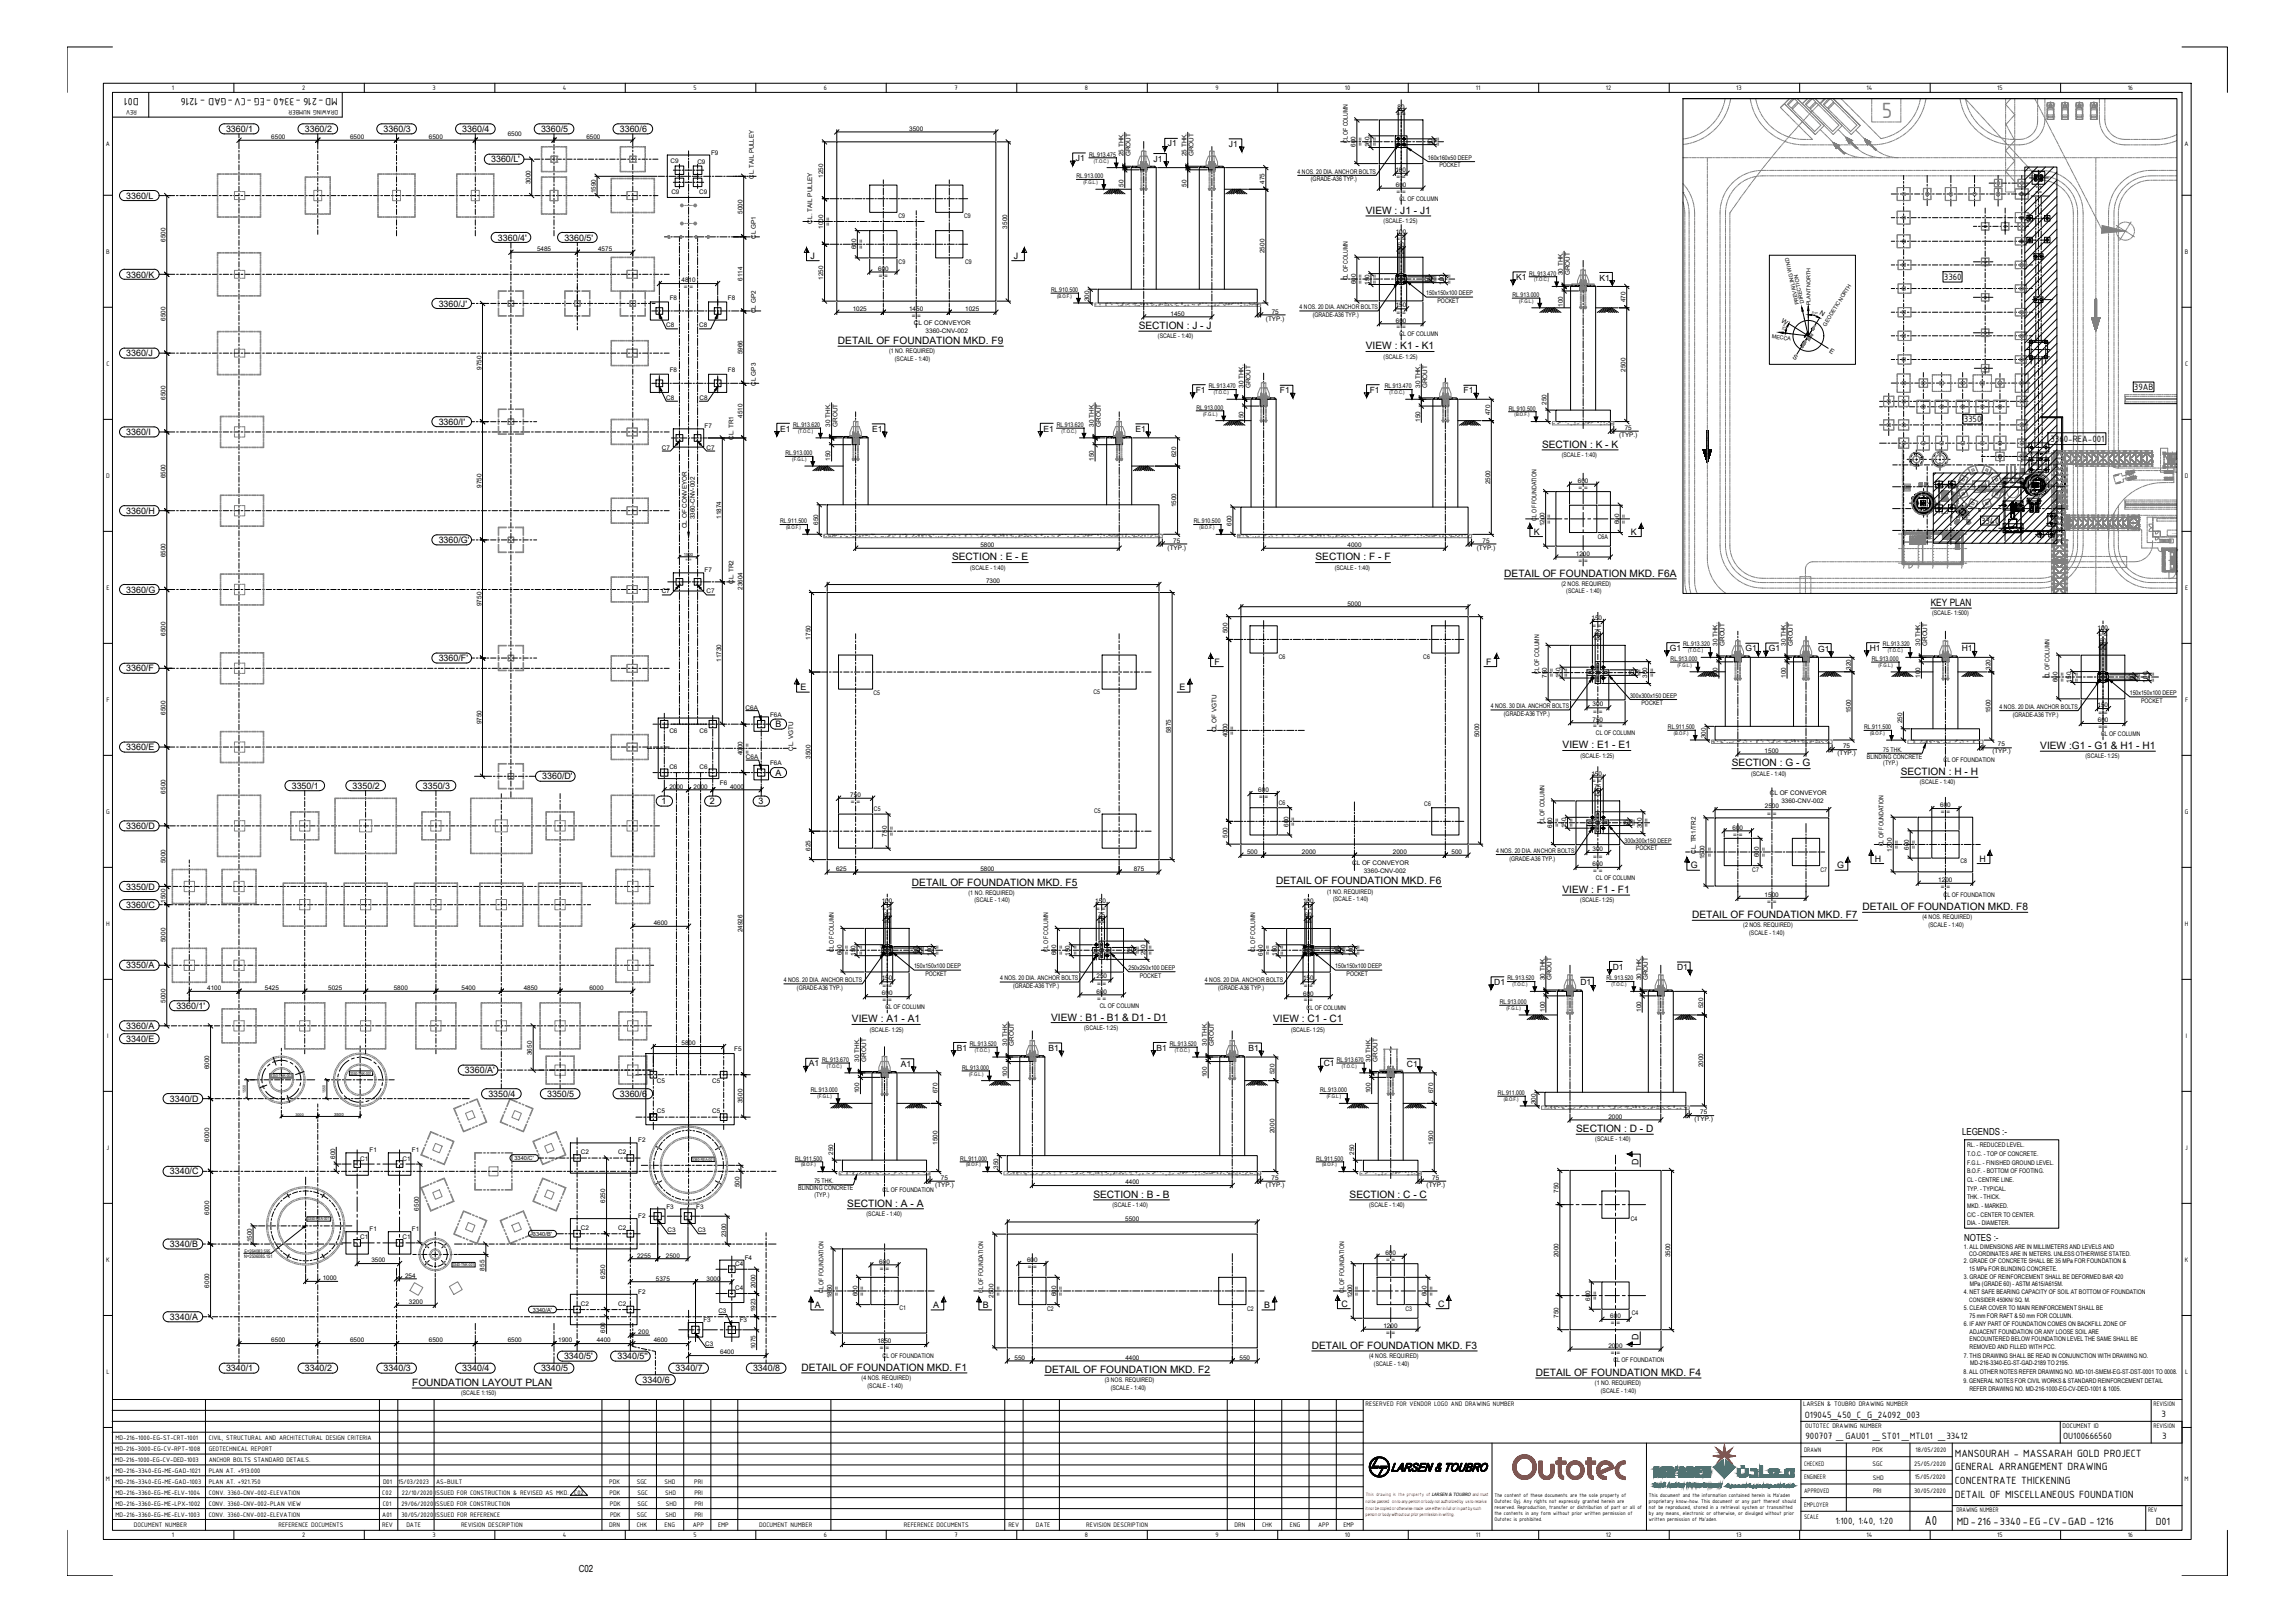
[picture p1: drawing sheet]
<svg xmlns="http://www.w3.org/2000/svg" width="841mm" height="594mm" viewBox="0 0 841 594" stroke-linecap="round" stroke-linejoin="round" font-family="sans-serif">
<defs><g id="words">
<text font-size="8.7" fill="#808080" x="689.6" y="43.1">5</text>
<text font-size="5.2" x="705.4" y="558.7">A0</text>
<g font-size="4.1">
<text x="50.9" y="35.8" transform="rotate(-180 50.9 35.8)">D01</text>
<text x="123.8" y="35.8" transform="rotate(-180 123.8 35.8)">MD-216 -3340 -EG -CV-GAD - 1216</text>
<text x="716.4" y="533.5">MANSOURAH - MASSARAH GOLD PROJECT</text>
<text x="716.4" y="538.5">GENERAL ARRANGEMENT DRAWING</text>
<text x="716.4" y="543.5">CONCENTRATE THICKENING</text>
<text x="716.4" y="548.5">DETAIL OF MISCELLANEOUS FOUNDATION</text>
<text x="717.1" y="558.5">MD-216 -3340-EG -CV-GAD -1216</text>
<text x="790" y="558.5">D01</text>
</g>
<g font-size="3.7">
<text x="500.5" y="78.3">VIEW : J1 - J1</text>
<text x="417.3" y="120.5">SECTION : J - J</text>
<text x="307.1" y="126">DETAIL OF FOUNDATION MKD. F9</text>
<text x="500.5" y="127.9">VIEW : K1 - K1</text>
<text x="565.1" y="164">SECTION : K - K</text>
<text x="348.9" y="205.3">SECTION : E - E</text>
<text x="482.1" y="205.3">SECTION : F - F</text>
<text x="551.3" y="211.2">DETAIL OF FOUNDATION MKD. F6A</text>
<text x="707.5" y="221.9">KEY PLAN</text>
<text x="572.6" y="274.1">VIEW : E1 - E1</text>
<text x="747.7" y="274.4">VIEW :G1 - G1 &amp; H1 - H1</text>
<text x="634.6" y="280.7">SECTION : G - G</text>
<text x="696.5" y="283.9">SECTION : H - H</text>
<text x="467.6" y="323.9">DETAIL OF FOUNDATION MKD. F6</text>
<text x="334.2" y="324.4">DETAIL OF FOUNDATION MKD. F5</text>
<text x="572.6" y="327.1">VIEW : F1 - F1</text>
<text x="682.5" y="333.3">DETAIL OF FOUNDATION MKD. F8</text>
<text x="620.1" y="336.3">DETAIL OF FOUNDATION MKD. F7</text>
<text x="312.2" y="374.4">VIEW : A1 - A1</text>
<text x="385.2" y="373.8">VIEW : B1 - B1 &amp; D1 - D1</text>
<text x="466.6" y="374.4">VIEW : C1 - C1</text>
<text x="577.6" y="414.7">SECTION : D - D</text>
<text x="310.5" y="441.9">SECTION : A - A</text>
<text x="400.7" y="438.7">SECTION : B - B</text>
<text x="494.6" y="438.7">SECTION : C - C</text>
<text x="480.7" y="494">DETAIL OF FOUNDATION MKD. F3</text>
<text x="293.7" y="502">DETAIL OF FOUNDATION MKD. F1</text>
<text x="382.8" y="502.9">DETAIL OF FOUNDATION MKD. F2</text>
<text x="562.8" y="503.9">DETAIL OF FOUNDATION MKD. F4</text>
<text x="151" y="507.6">FOUNDATION LAYOUT PLAN</text>
</g>
<g font-size="3.6">
<text x="712.4" y="102.5">3360</text>
<text x="782" y="142.9">39AB</text>
<text x="719.6" y="154.7">3350</text>
<text x="751.4" y="161.8">3360-REA-001</text>
<text x="726" y="191.8">3340</text>
<text x="719" y="415.9">LEGENDS :-</text>
<text x="719.8" y="454.6">NOTES :-</text>
<text x="661.4" y="519.2">O19045_450_C_G_24092_003</text>
<text x="792.1" y="518.9">3</text>
<text x="661.7" y="527.2">900707 _GAU01 _ST01 _MTL01 _33412</text>
<text x="756" y="527.2">OU100666560</text>
<text x="792.3" y="527.2">3</text>
<text x="672.6" y="558.2">1:100, 1:40, 1:20</text>
<text x="212.1" y="575.6">C02</text>
</g>
<g font-size="3.3">
<text x="82.8" y="48.4">3360/1</text>
<text x="111.7" y="48.4">3360/2</text>
<text x="140.6" y="48.4">3360/3</text>
<text x="169.4" y="48.4">3360/4</text>
<text x="198.3" y="48.4">3360/5</text>
<text x="227.1" y="48.4">3360/6</text>
<text x="180" y="59.5">3360/L'</text>
<text x="46.3" y="72.8">3360/L</text>
<text x="182.5" y="88.1">3360/4'</text>
<text x="206.8" y="88.1">3360/5'</text>
<text x="297" y="94.8">J</text>
<text x="371.5" y="94.8">J</text>
<text x="46.3" y="101.7">3360/K</text>
<text x="160.8" y="112.3">3360/J'</text>
<text x="46.3" y="130.5">3360/J</text>
<text x="160.8" y="155.6">3360/I'</text>
<text x="46.3" y="159.4">3360/I</text>
<text x="46.3" y="188.2">3360/H</text>
<text x="562.1" y="195.8">K</text>
<text x="597.6" y="195.8">K</text>
<text x="160.8" y="198.9">3360/G'</text>
<text x="46.3" y="217.1">3360/G</text>
<text x="46.3" y="245.9">3360/F</text>
<text x="160.8" y="242.2">3360/F'</text>
<text x="445.1" y="243.5">F</text>
<text x="544.6" y="243.5">F</text>
<text x="293.4" y="252.8">E</text>
<text x="432.2" y="252.8">E</text>
<text x="284.2" y="266.4">B</text>
<text x="46.3" y="274.8">3360/E</text>
<text x="198.7" y="285.5">3360/D'</text>
<text x="284.2" y="284.2">A</text>
<text x="106.9" y="288.9">3350/1</text>
<text x="129.2" y="288.9">3350/2</text>
<text x="155" y="288.9">3350/3</text>
<text x="242.4" y="294.6">1</text>
<text x="260.2" y="294.6">2</text>
<text x="277.9" y="294.6">3</text>
<text x="46.3" y="303.7">3360/D</text>
<text x="687.1" y="315.6">H</text>
<text x="725.4" y="315.6">H</text>
<text x="619.6" y="318.1">G</text>
<text x="673.3" y="318.1">G</text>
<text x="46.3" y="325.9">3350/D</text>
<text x="46.3" y="332.5">3360/C</text>
<text x="46.3" y="354.7">3350/A</text>
<text x="64.6" y="369.5">3360/1'</text>
<text x="46.3" y="376.9">3360/A</text>
<text x="46.3" y="381.6">3340/E</text>
<text x="170.4" y="393.1">3360/A'</text>
<text x="179" y="401.8">3350/4</text>
<text x="200.5" y="401.8">3350/5</text>
<text x="227.1" y="401.8">3360/6</text>
<text x="62.3" y="403.5">3340/D</text>
<text x="62.3" y="430.2">3340/C</text>
<text x="600.4" y="426.6" transform="rotate(-90 600.4 426.6)">D</text>
<text x="62.3" y="456.8">3340/B</text>
<text x="298.6" y="479.1">A</text>
<text x="342" y="479.1">A</text>
<text x="360.2" y="479.1">B</text>
<text x="463.3" y="479.1">B</text>
<text x="491.6" y="478.6">C</text>
<text x="527.1" y="478.6">C</text>
<text x="62.3" y="483.5">3340/A</text>
<text x="600.4" y="491" transform="rotate(-90 600.4 491)">D</text>
<text x="206.7" y="497.9">3340/5'</text>
<text x="226.3" y="497.9">3340/5''</text>
<text x="82.8" y="502.3">3340/1</text>
<text x="111.7" y="502.3">3340/2</text>
<text x="140.6" y="502.3">3340/3</text>
<text x="169.4" y="502.3">3340/4</text>
<text x="198.3" y="502.3">3340/5</text>
<text x="247.6" y="502.3">3340/7</text>
<text x="276" y="502.3">3340/8</text>
<text x="235.4" y="506.5">3340/6</text>
</g>
<g font-size="3.1">
<text x="428" y="53.7">J1</text>
<text x="450.3" y="53.9">J1</text>
<text x="394.3" y="59">J1</text>
<text x="422.7" y="59.2">J1</text>
<text x="555.6" y="102.6">K1</text>
<text x="586.1" y="102.8">K1</text>
<text x="438.2" y="143.9">F1</text>
<text x="502" y="143.9">F1</text>
<text x="469" y="144.1">F1</text>
<text x="536.3" y="144.1">F1</text>
<text x="285.9" y="158">E1</text>
<text x="319.6" y="158.3">E1</text>
<text x="382.4" y="158">E1</text>
<text x="416.1" y="158.3">E1</text>
<text x="612" y="238.4">G1</text>
<text x="639.6" y="238.6">G1</text>
<text x="648.2" y="238.5">G1</text>
<text x="666.3" y="238.7">G1</text>
<text x="685.2" y="238.4">H1</text>
<text x="718.9" y="238.6">H1</text>
<text x="591" y="355.1">D1</text>
<text x="614.6" y="355.4">D1</text>
<text x="547.6" y="360.7">D1</text>
<text x="579.1" y="360.9">D1</text>
<text x="350.6" y="384.8">B1</text>
<text x="384.3" y="385">B1</text>
<text x="423.9" y="384.8">B1</text>
<text x="457.6" y="385">B1</text>
<text x="296.4" y="390.6">A1</text>
<text x="330.1" y="390.8">A1</text>
<text x="485.1" y="390.6">C1</text>
<text x="515.6" y="390.8">C1</text>
</g>
<text font-size="3.1" fill="#808080" x="794.8" y="206.7">HV</text>
<g font-size="2.6">
<text x="63" y="33">1</text>
<text x="110.7" y="33">2</text>
<text x="158.5" y="33">3</text>
<text x="206.2" y="33">4</text>
<text x="254.2" y="33">5</text>
<text x="301.9" y="33">6</text>
<text x="349.8" y="33">7</text>
<text x="397.6" y="33">8</text>
<text x="445.4" y="33">9</text>
<text x="492.8" y="33">10</text>
<text x="540.8" y="33">11</text>
<text x="588.5" y="33">12</text>
<text x="636.3" y="33">13</text>
<text x="684" y="33">14</text>
<text x="731.9" y="33">15</text>
<text x="779.7" y="33">16</text>
<text x="50.2" y="40.4" transform="rotate(-180 50.2 40.4)">REV</text>
<text x="123.9" y="40.4" transform="rotate(-180 123.9 40.4)">DRAWING NUMBER</text>
<text x="38.8" y="53.5">A</text>
<text x="800.6" y="53.5">A</text>
<text x="38.9" y="92.9">B</text>
<text x="800.6" y="92.9">B</text>
<text x="39" y="133.9">C</text>
<text x="800.7" y="133.9">C</text>
<text x="38.9" y="174.9">D</text>
<text x="800.6" y="174.9">D</text>
<text x="39" y="216">E</text>
<text x="800.7" y="216">E</text>
<text x="39" y="257">F</text>
<text x="800.7" y="257">F</text>
<text x="38.9" y="298">G</text>
<text x="800.6" y="298">G</text>
<text x="38.9" y="339">H</text>
<text x="800.6" y="339">H</text>
<text x="39.3" y="380">I</text>
<text x="801.1" y="380">I</text>
<text x="39.1" y="421.1">J</text>
<text x="800.8" y="421.1">J</text>
<text x="38.9" y="462.1">K</text>
<text x="800.6" y="462.1">K</text>
<text x="39" y="503.1">L</text>
<text x="800.7" y="503.1">L</text>
<text x="500.4" y="514.9">RESERVED FOR VENDOR LOGO AND DRAWING NUMBER</text>
<text x="660.8" y="514.9">LARSEN &amp; TOUBRO DRAWING NUMBER</text>
<text x="789.2" y="514.9">REVISION</text>
<text x="42.3" y="527.6">MD-216-1000-EG-ST-CRT-1001</text>
<text x="76.5" y="527.6">CIVIL, STRUCTURAL AND ARCHITECTURAL DESIGN CRITERIA</text>
<text x="661.5" y="522.9">OUTOTEC DRAWING NUMBER</text>
<text x="755.8" y="522.9">DOCUMENT ID</text>
<text x="789.2" y="522.9">REVISION</text>
<text x="42.2" y="531.6">MD-216-3000-EG-CV-RPT-1008</text>
<text x="76.5" y="531.6">GEOTECHNICAL REPORT</text>
<text x="661.1" y="531.9">DRAWN</text>
<text x="686" y="532">PDK</text>
<text x="702" y="531.8">18/05/2020</text>
<text x="42.2" y="535.5">MD-216-1000-EG-CV-DED-1003</text>
<text x="42.3" y="539.6">MD-216-3340-EG-ME-GAD-1021</text>
<text x="76.5" y="539.6">PLAN AT. +913.000</text>
<text x="76.5" y="535.5">ANCHOR BOLTS STANDARD DETAILS.</text>
<text x="661.1" y="536.9">CHECKED</text>
<text x="686.2" y="536.9">SGC</text>
<text x="701.5" y="536.9">25/05/2020</text>
<text x="38.8" y="542.5">M</text>
<text x="42.3" y="543.5">MD-216-3340-EG-ME-GAD-1003</text>
<text x="76.5" y="543.5">PLAN AT. +921.750</text>
<text x="140.4" y="543.4">D01</text>
<text x="145.9" y="543.4">15/03/2023</text>
<text x="159.8" y="543.4">AS-BUILT</text>
<text x="223.3" y="543.4">PDK</text>
<text x="233.3" y="543.4">SGC</text>
<text x="243.5" y="543.4">SHD</text>
<text x="254.4" y="543.4">PRI</text>
<text x="661.1" y="541.9">ENGINEER</text>
<text x="686.3" y="542">SHD</text>
<text x="701.7" y="541.7">15/05/2020</text>
<text x="800.6" y="542.5">M</text>
<text x="42.3" y="551.5">MD-216-3360-EG-ME-LPX-1002</text>
<text x="42.3" y="547.6">MD-216-3360-EG-ME-ELV-1004</text>
<text x="76.5" y="551.5">CONV. 3360-CNV-002-PLAN VIEW</text>
<text x="76.6" y="547.6">CONV. 3360-CNV-002-ELEVATION</text>
<text x="140.1" y="547.6">C02</text>
<text x="140.3" y="551.5">C01</text>
<text x="147.1" y="551.5">29/06/2020</text>
<text x="147.3" y="547.6">22/10/2020</text>
<text x="159.4" y="551.5">ISSUED FOR CONSTRUCTION</text>
<text x="159.5" y="547.6">ISSUED FOR CONSTRUCTION &amp; REVISED AS MKD.</text>
<text x="210.4" y="547.6">C02</text>
<text x="223.4" y="547.6">PDK</text>
<text x="223.5" y="551.5">PDK</text>
<text x="233.6" y="551.5">SGC</text>
<text x="233.6" y="547.6">SGC</text>
<text x="243.8" y="547.6">SHD</text>
<text x="244" y="551.5">SHD</text>
<text x="254.5" y="547.6">PRI</text>
<text x="254.5" y="551.5">PRI</text>
<text x="661.1" y="546.9">APPROVED</text>
<text x="661.1" y="551.9">EMPLOYER</text>
<text x="686.4" y="547">PRI</text>
<text x="701.4" y="546.9">30/05/2020</text>
<text x="42.3" y="555.5">MD-216-3360-EG-ME-ELV-1003</text>
<text x="76.5" y="555.5">CONV. 3360-CNV-002-ELEVATION</text>
<text x="140.1" y="555.5">A01</text>
<text x="147.1" y="555.5">30/05/2020</text>
<text x="159.5" y="555.5">ISSUED FOR REFERENCE</text>
<text x="223.5" y="555.5">PDK</text>
<text x="233.4" y="555.5">SGC</text>
<text x="243.9" y="555.5">SHD</text>
<text x="254.5" y="555.5">PRI</text>
<text x="661.1" y="556.4">SCALE</text>
<text x="716.9" y="553.9">DRAWING NUMBER</text>
<text x="787.2" y="553.9">REV</text>
<text x="49.1" y="559.4">DOCUMENT NUMBER</text>
<text x="63" y="563">1</text>
<text x="102.1" y="559.4">REFERENCE DOCUMENTS</text>
<text x="110.7" y="563">2</text>
<text x="140" y="559.4">REV</text>
<text x="148.9" y="559.4">DATE</text>
<text x="158.5" y="563">3</text>
<text x="168.9" y="559.4">REVISION DESCRIPTION</text>
<text x="206.2" y="563">4</text>
<text x="223.3" y="559.4">DRN</text>
<text x="233.3" y="559.4">CHK</text>
<text x="243.6" y="559.4">ENG</text>
<text x="253.9" y="559.4">APP</text>
<text x="254.2" y="563">5</text>
<text x="263.1" y="559.4">EMP</text>
<text x="278.2" y="559.4">DOCUMENT NUMBER</text>
<text x="301.9" y="563">6</text>
<text x="331.2" y="559.4">REFERENCE DOCUMENTS</text>
<text x="349.8" y="563">7</text>
<text x="369.5" y="559.4">REV</text>
<text x="379.6" y="559.4">DATE</text>
<text x="397.6" y="563">8</text>
<text x="398.1" y="559.4">REVISION DESCRIPTION</text>
<text x="445.4" y="563">9</text>
<text x="452.4" y="559.4">DRN</text>
<text x="462.5" y="559.4">CHK</text>
<text x="472.7" y="559.4">ENG</text>
<text x="483" y="559.4">APP</text>
<text x="492.3" y="559.4">EMP</text>
<text x="492.8" y="563">10</text>
<text x="540.8" y="563">11</text>
<text x="588.5" y="563">12</text>
<text x="636.3" y="563">13</text>
<text x="684" y="563">14</text>
<text x="731.9" y="563">15</text>
<text x="779.7" y="563">16</text>
</g>
<g font-size="2.4">
<text x="652.6" y="117.8" transform="rotate(32 652.6 117.8)">W</text>
<text x="666.7" y="115.1" transform="rotate(31 666.7 115.1)">N</text>
<text x="656.7" y="131.1" transform="rotate(32 656.7 131.1)">S</text>
<text x="670.2" y="128.7" transform="rotate(32 670.2 128.7)">E</text>
</g>
<g font-size="2.3">
<text x="512.2" y="39.9">80</text>
<text x="333.2" y="47.9">3500</text>
<text x="511.8" y="42.6">= =</text>
<text x="99.4" y="50.9">6500</text>
<text x="128.3" y="50.9">6500</text>
<text x="157.2" y="50.9">6500</text>
<text x="186" y="49.6">6500</text>
<text x="214.9" y="50.9">6500</text>
<text x="493.9" y="52.4" transform="rotate(-90 493.9 52.4)">CL OF COLUMN</text>
<text x="496.8" y="53.8" transform="rotate(-90 496.8 53.8)">600</text>
<text x="499.3" y="53.6" transform="rotate(-90 499.3 53.6)">= =</text>
<text x="501.8" y="53.9" transform="rotate(-90 501.8 53.9)">160</text>
<text x="504.6" y="53.5" transform="rotate(-90 504.6 53.5)">= =</text>
<text x="525" y="53.2" transform="rotate(-90 525 53.2)">80</text>
<text x="527.8" y="53.6" transform="rotate(-90 527.8 53.6)">= =</text>
<text x="245.7" y="59.7">C9</text>
<text x="255.6" y="60">C9</text>
<text x="260.6" y="56.7">F9</text>
<text x="399.1" y="57.4">RL.913.475</text>
<text x="411.7" y="57.2" transform="rotate(-90 411.7 57.2)">25 THK.</text>
<text x="414.3" y="57.2" transform="rotate(-90 414.3 57.2)">GROUT</text>
<text x="434.8" y="57.2" transform="rotate(-90 434.8 57.2)">25 THK.</text>
<text x="437.4" y="57.2" transform="rotate(-90 437.4 57.2)">GROUT</text>
<text x="523.3" y="58.6">160x160x50 DEEP</text>
<text x="276.2" y="65.5" transform="rotate(-90 276.2 65.5)">CL. TAIL PULLEY</text>
<text x="301.7" y="65" transform="rotate(-90 301.7 65)">1250</text>
<text x="394.5" y="65.3">RL.913.000</text>
<text x="475.5" y="63.6">4 NOS. 20 DIA. ANCHOR BOLTS</text>
<text x="511.4" y="62.9">160</text>
<text x="511.7" y="65.7">= =</text>
<text x="527.5" y="61.3">POCKET</text>
<text x="194.4" y="67.5" transform="rotate(-90 194.4 67.5)">3000</text>
<text x="218.4" y="70.8" transform="rotate(-90 218.4 70.8)">1590</text>
<text x="246" y="71">C9</text>
<text x="256.2" y="71">C9</text>
<text x="411.7" y="68.4" transform="rotate(-90 411.7 68.4)">50</text>
<text x="434.8" y="68.4" transform="rotate(-90 434.8 68.4)">50</text>
<text x="463.4" y="67.2" transform="rotate(-90 463.4 67.2)">475</text>
<text x="480.4" y="66.4">(GRADE-A36 TYP.)</text>
<text x="511.5" y="68.5">600</text>
<text x="511.8" y="71">= =</text>
<text x="512.8" y="73.6">CL OF COLUMN</text>
<text x="272.1" y="78.2" transform="rotate(-90 272.1 78.2)">5000</text>
<text x="297.6" y="81.9" transform="rotate(-90 297.6 81.9)">CL. TAIL PULLEY</text>
<text x="301.7" y="83.8" transform="rotate(-90 301.7 83.8)">1000</text>
<text x="304.2" y="82.8" transform="rotate(-90 304.2 82.8)">= =</text>
<text x="329.3" y="79.9">C9</text>
<text x="353.3" y="79.9">C9</text>
<text x="369" y="83.7" transform="rotate(-90 369 83.7)">3500</text>
<text x="507.1" y="81.7">(SCALE- 1:25)</text>
<text x="60.6" y="88.6" transform="rotate(-90 60.6 88.6)">6500</text>
<text x="277" y="87.6" transform="rotate(-90 277 87.6)">CL GP1</text>
<text x="511.5" y="85.6">100</text>
<text x="511.8" y="88.4">= =</text>
<text x="196.8" y="92">5485</text>
<text x="219.2" y="92">4575</text>
<text x="313.8" y="91.4" transform="rotate(-90 313.8 91.4)">600</text>
<text x="316.3" y="91.2" transform="rotate(-90 316.3 91.2)">= =</text>
<text x="463.4" y="92.7" transform="rotate(-90 463.4 92.7)">2500</text>
<text x="512.1" y="93.4">==</text>
<text x="512.2" y="90.6">60</text>
<text x="321.8" y="99.2">600</text>
<text x="322" y="101.7">= =</text>
<text x="329.3" y="96.6">C9</text>
<text x="353.7" y="96.9">C9</text>
<text x="560.4" y="100.9">RL.913.470</text>
<text x="572.8" y="100.8" transform="rotate(-90 572.8 100.8)">30 THK.</text>
<text x="575.3" y="100.8" transform="rotate(-90 575.3 100.8)">GROUT</text>
<text x="249.8" y="103.4">4810</text>
<text x="250.6" y="105.9">= =</text>
<text x="272.1" y="102.9" transform="rotate(-90 272.1 102.9)">6114</text>
<text x="301.7" y="102.5" transform="rotate(-90 301.7 102.5)">1250</text>
<text x="385.2" y="106.9">RL.910.500</text>
<text x="493.9" y="102.7" transform="rotate(-90 493.9 102.7)">CL OF COLUMN</text>
<text x="496.8" y="104.2" transform="rotate(-90 496.8 104.2)">600</text>
<text x="499.3" y="103.9" transform="rotate(-90 499.3 103.9)">= =</text>
<text x="501.8" y="104.2" transform="rotate(-90 501.8 104.2)">150</text>
<text x="504.6" y="103.9" transform="rotate(-90 504.6 103.9)">= =</text>
<text x="524" y="103.5" transform="rotate(-90 524 103.5)">60</text>
<text x="526.7" y="103.6" transform="rotate(-90 526.7 103.6)">==</text>
<text x="529.1" y="104.2" transform="rotate(-90 529.1 104.2)">100</text>
<text x="531.9" y="103.9" transform="rotate(-90 531.9 103.9)">= =</text>
<text x="245.4" y="109.9">F8</text>
<text x="266.8" y="109.9">F8</text>
<text x="312.5" y="113.9">1025</text>
<text x="333.1" y="113.9">1450</text>
<text x="353.7" y="113.9">1025</text>
<text x="399.1" y="110.4" transform="rotate(-90 399.1 110.4)">300</text>
<text x="476.2" y="113.2">4 NOS. 20 DIA. ANCHOR BOLTS</text>
<text x="511.5" y="112.5">150</text>
<text x="522.6" y="108.2">150x150x100 DEEP</text>
<text x="526.8" y="111">POCKET</text>
<text x="554.3" y="108.8">RL.913.000</text>
<text x="572.8" y="112.5" transform="rotate(-90 572.8 112.5)">100</text>
<text x="595.7" y="110.8" transform="rotate(-90 595.7 110.8)">470</text>
<text x="60.6" y="117.5" transform="rotate(-90 60.6 117.5)">6500</text>
<text x="244.1" y="119.9">C8</text>
<text x="256.3" y="119.9">C8</text>
<text x="277" y="114.7" transform="rotate(-90 277 114.7)">CL GP2</text>
<text x="334.1" y="116.4">= =</text>
<text x="334.9" y="119.1">CL OF CONVEYOR</text>
<text x="428.9" y="115.6">1450</text>
<text x="463.9" y="117.4">(TYP.)</text>
<text x="466" y="114.9">75</text>
<text x="481.1" y="116.1">(GRADE-A36 TYP.)</text>
<text x="511.5" y="118.1">600</text>
<text x="511.8" y="115.3">= =</text>
<text x="339.2" y="121.8">3360-CNV-002</text>
<text x="424.3" y="123.9">(SCALE - 1:40)</text>
<text x="511.8" y="120.7">= =</text>
<text x="512.8" y="123.2">CL OF COLUMN</text>
<text x="272.1" y="129.7" transform="rotate(-90 272.1 129.7)">5966</text>
<text x="325.8" y="129.5">(1 NO. REQUIRED)</text>
<text x="507.1" y="131.3">(SCALE- 1:25)</text>
<text x="176.4" y="135.4" transform="rotate(-90 176.4 135.4)">9750</text>
<text x="245.4" y="136.4">F8</text>
<text x="266.8" y="136.4">F8</text>
<text x="327.9" y="132.2">(SCALE - 1:40)</text>
<text x="595.7" y="136.2" transform="rotate(-90 595.7 136.2)">2500</text>
<text x="277" y="141.2" transform="rotate(-90 277 141.2)">CL GP3</text>
<text x="443" y="142.2">RL.913.470</text>
<text x="455.7" y="142.1" transform="rotate(-90 455.7 142.1)">30 THK.</text>
<text x="458.2" y="142.1" transform="rotate(-90 458.2 142.1)">GROUT</text>
<text x="507.4" y="142.2">RL.913.470</text>
<text x="520.4" y="142.1" transform="rotate(-90 520.4 142.1)">30 THK.</text>
<text x="523" y="142.1" transform="rotate(-90 523 142.1)">GROUT</text>
<text x="60.6" y="146.4" transform="rotate(-90 60.6 146.4)">6500</text>
<text x="244.1" y="146.4">C8</text>
<text x="256.3" y="146.4">C8</text>
<text x="566.8" y="148.2" transform="rotate(-90 566.8 148.2)">250</text>
<text x="272.1" y="153" transform="rotate(-90 272.1 153)">4510</text>
<text x="438.4" y="150">RL.913.000</text>
<text x="455.7" y="154.6" transform="rotate(-90 455.7 154.6)">150</text>
<text x="520.4" y="154.6" transform="rotate(-90 520.4 154.6)">150</text>
<text x="546.1" y="152" transform="rotate(-90 546.1 152)">470</text>
<text x="552.9" y="150.4">RL.910.500</text>
<text x="258.2" y="156.7">F7</text>
<text x="268.8" y="161.1" transform="rotate(-90 268.8 161.1)">CL. TR1</text>
<text x="290.7" y="156.4">RL.913.620</text>
<text x="304.3" y="156.2" transform="rotate(-90 304.3 156.2)">30 THK.</text>
<text x="306.9" y="156.3" transform="rotate(-90 306.9 156.3)">GROUT</text>
<text x="387.3" y="156.4">RL.913.620</text>
<text x="400.9" y="156.2" transform="rotate(-90 400.9 156.2)">30 THK.</text>
<text x="403.4" y="156.3" transform="rotate(-90 403.4 156.3)">GROUT</text>
<text x="593.3" y="160">(TYP.)</text>
<text x="595.4" y="157.5">75</text>
<text x="242.6" y="164.6">C7</text>
<text x="258.9" y="164.6">C7</text>
<text x="287.9" y="166.7">RL.913.000</text>
<text x="431.1" y="167.5" transform="rotate(-90 431.1 167.5)">620</text>
<text x="572.3" y="167.4">(SCALE - 1:40)</text>
<text x="304.3" y="168.8" transform="rotate(-90 304.3 168.8)">150</text>
<text x="400.9" y="168.8" transform="rotate(-90 400.9 168.8)">150</text>
<text x="60.6" y="175.2" transform="rotate(-90 60.6 175.2)">6500</text>
<text x="176.4" y="178.7" transform="rotate(-90 176.4 178.7)">9750</text>
<text x="546.1" y="177.4" transform="rotate(-90 546.1 177.4)">2500</text>
<text x="578.2" y="176.9">600</text>
<text x="578.5" y="179.4">= =</text>
<text x="431.1" y="185.9" transform="rotate(-90 431.1 185.9)">1500</text>
<text x="254.6" y="190.2" transform="rotate(-90 254.6 190.2)">3360-CNV-002</text>
<text x="264.3" y="190.1" transform="rotate(-90 264.3 190.1)">11874</text>
<text x="285.9" y="191.7">RL.911.500</text>
<text x="437.5" y="191.7">RL.910.500</text>
<text x="563.1" y="190.7" transform="rotate(-90 563.1 190.7)">CL OF FOUNDATION</text>
<text x="568.5" y="191.7" transform="rotate(-90 568.5 191.7)">= =</text>
<text x="593.3" y="192" transform="rotate(-90 593.3 192)">600</text>
<text x="595.8" y="191.7" transform="rotate(-90 595.8 191.7)">= =</text>
<text x="251.7" y="193.5" transform="rotate(-90 251.7 193.5)">CL OF CONVEYOR</text>
<text x="299.8" y="192.2" transform="rotate(-90 299.8 192.2)">650</text>
<text x="451.3" y="192.6" transform="rotate(-90 451.3 192.6)">600</text>
<text x="566" y="192.7" transform="rotate(-90 566 192.7)">1200</text>
<text x="585.5" y="197.5">C6A</text>
<text x="359.3" y="200.4">5800</text>
<text x="427.9" y="201.4">(TYP.)</text>
<text x="430" y="198.8">75</text>
<text x="493.8" y="200.4">4000</text>
<text x="541.2" y="201.4">(TYP.)</text>
<text x="543.3" y="198.8">75</text>
<text x="577.5" y="203.6">1200</text>
<text x="60.6" y="204.1" transform="rotate(-90 60.6 204.1)">6500</text>
<text x="258.2" y="209.4">F7</text>
<text x="355.5" y="208.7">(SCALE - 1:40)</text>
<text x="489.1" y="208.7">(SCALE - 1:40)</text>
<text x="578.5" y="206.1">= =</text>
<text x="268.8" y="213.8" transform="rotate(-90 268.8 213.8)">CL. TR2</text>
<text x="361.3" y="213.6">7300</text>
<text x="572.2" y="214.6">(2 NOS. REQUIRED)</text>
<text x="176.4" y="222" transform="rotate(-90 176.4 222)">9750</text>
<text x="242.6" y="217.4">C7</text>
<text x="258.9" y="217.4">C7</text>
<text x="272.1" y="216" transform="rotate(-90 272.1 216)">23604</text>
<text x="493.8" y="221.8">5000</text>
<text x="574" y="217.4">(SCALE - 1:40)</text>
<text x="583.2" y="227.1">150</text>
<text x="708" y="225.2">(SCALE- 1:500)</text>
<text x="60.6" y="232.9" transform="rotate(-90 60.6 232.9)">6500</text>
<text x="449.8" y="232" transform="rotate(-90 449.8 232)">500</text>
<text x="583.6" y="229.8">= =</text>
<text x="584.3" y="232.1">75</text>
<text x="768.7" y="230.7">100</text>
<text x="769" y="233.5">= =</text>
<text x="297" y="234.2" transform="rotate(-90 297 234.2)">1750</text>
<text x="584.2" y="234.8">==</text>
<text x="616.8" y="236.7">RL.913.320</text>
<text x="629.4" y="236.6" transform="rotate(-90 629.4 236.6)">30 THK.</text>
<text x="632" y="236.6" transform="rotate(-90 632 236.6)">GROUT</text>
<text x="654.4" y="236.6" transform="rotate(-90 654.4 236.6)">30 THK.</text>
<text x="657" y="236.6" transform="rotate(-90 657 236.6)">GROUT</text>
<text x="690" y="236.7">RL.913.320</text>
<text x="703.7" y="236.6" transform="rotate(-90 703.7 236.6)">30 THK.</text>
<text x="706.2" y="236.6" transform="rotate(-90 706.2 236.6)">GROUT</text>
<text x="769.3" y="238.5">==</text>
<text x="769.4" y="235.7">60</text>
<text x="264.3" y="242.5" transform="rotate(-90 264.3 242.5)">11730</text>
<text x="468.6" y="241.2">C6</text>
<text x="521.6" y="241.4">C6</text>
<text x="612.2" y="242.1">RL.913.000</text>
<text x="678.2" y="245.3" transform="rotate(-90 678.2 245.3)">320</text>
<text x="685.9" y="242.1">RL.913.000</text>
<text x="729.4" y="245.3" transform="rotate(-90 729.4 245.3)">320</text>
<text x="564" y="246.9" transform="rotate(-90 564 246.9)">CL OF COLUMN</text>
<text x="566.9" y="248.3" transform="rotate(-90 566.9 248.3)">750</text>
<text x="569.4" y="248" transform="rotate(-90 569.4 248)">= =</text>
<text x="571.9" y="248.3" transform="rotate(-90 571.9 248.3)">150</text>
<text x="574.7" y="248" transform="rotate(-90 574.7 248)">= =</text>
<text x="598.7" y="247.7" transform="rotate(-90 598.7 247.7)">75</text>
<text x="601.5" y="247.7" transform="rotate(-90 601.5 247.7)">==</text>
<text x="603.7" y="248.3" transform="rotate(-90 603.7 248.3)">300</text>
<text x="606.2" y="248" transform="rotate(-90 606.2 248)">= =</text>
<text x="629.4" y="248.3" transform="rotate(-90 629.4 248.3)">100</text>
<text x="654.4" y="248.3" transform="rotate(-90 654.4 248.3)">100</text>
<text x="703.7" y="248.3" transform="rotate(-90 703.7 248.3)">100</text>
<text x="751.1" y="248.5" transform="rotate(-90 751.1 248.5)">CL OF COLUMN</text>
<text x="754" y="249.9" transform="rotate(-90 754 249.9)">600</text>
<text x="756.5" y="249.7" transform="rotate(-90 756.5 249.7)">= =</text>
<text x="759" y="250" transform="rotate(-90 759 250)">150</text>
<text x="761.8" y="249.7" transform="rotate(-90 761.8 249.7)">= =</text>
<text x="781.8" y="249.2" transform="rotate(-90 781.8 249.2)">60</text>
<text x="784.6" y="249.3" transform="rotate(-90 784.6 249.3)">==</text>
<text x="787" y="250" transform="rotate(-90 787 250)">100</text>
<text x="789.8" y="249.7" transform="rotate(-90 789.8 249.7)">= =</text>
<text x="320.1" y="254.4">C5</text>
<text x="400.7" y="254.2">C5</text>
<text x="597.4" y="255.6">300x300x150 DEEP</text>
<text x="780.5" y="254.6">150x150x100 DEEP</text>
<text x="784.6" y="257.4">POCKET</text>
<text x="60.6" y="261.8" transform="rotate(-90 60.6 261.8)">6500</text>
<text x="273.2" y="259.9">C6A</text>
<text x="282.2" y="262.4">F6A</text>
<text x="546.3" y="259.3">4 NOS. 30 DIA. ANCHOR BOLTS</text>
<text x="551.1" y="262.2">(GRADE-A36 TYP.)</text>
<text x="583.6" y="258.7">300</text>
<text x="583.9" y="261.5">= =</text>
<text x="601.5" y="258.3">POCKET</text>
<text x="678.2" y="261.2" transform="rotate(-90 678.2 261.2)">1500</text>
<text x="729.4" y="261.3" transform="rotate(-90 729.4 261.3)">1500</text>
<text x="732.7" y="259.6">4 NOS. 20 DIA. ANCHOR BOLTS</text>
<text x="737.6" y="262.5">(GRADE-A36 TYP.)</text>
<text x="768.7" y="259">150</text>
<text x="769" y="261.8">= =</text>
<text x="176.4" y="265.2" transform="rotate(-90 176.4 265.2)">9750</text>
<text x="245.3" y="268.4">C6</text>
<text x="256.4" y="268.4">C6</text>
<text x="429.1" y="268.5" transform="rotate(-90 429.1 268.5)">5875</text>
<text x="445.8" y="268.3" transform="rotate(-90 445.8 268.3)">CL OF VGTU</text>
<text x="452.3" y="269.2" transform="rotate(-90 452.3 269.2)">= =</text>
<text x="583.6" y="264.3">750</text>
<text x="583.9" y="266.8">= =</text>
<text x="584.9" y="269.4">CL OF COLUMN</text>
<text x="611.2" y="267.1">RL.911.500</text>
<text x="683.2" y="267.1">RL.911.500</text>
<text x="697" y="264.9" transform="rotate(-90 697 264.9)">250</text>
<text x="768.8" y="264.6">600</text>
<text x="769" y="267.1">= =</text>
<text x="770" y="269.7">CL OF COLUMN</text>
<text x="290.6" y="275" transform="rotate(-90 290.6 275)">CL. VGTU</text>
<text x="449.8" y="270.1" transform="rotate(-90 449.8 270.1)">4000</text>
<text x="542.1" y="270.1" transform="rotate(-90 542.1 270.1)">5000</text>
<text x="625.1" y="270.5" transform="rotate(-90 625.1 270.5)">300</text>
<text x="646.7" y="275.7">1500</text>
<text x="675.4" y="274.1">75</text>
<text x="690.1" y="275.4">75 THK.</text>
<text x="730.1" y="275.9">(TYP.)</text>
<text x="732.2" y="273.1">75</text>
<text x="245.3" y="281.5">C6</text>
<text x="256.4" y="281.5">C6</text>
<text x="272.1" y="276.6" transform="rotate(-90 272.1 276.6)">4000</text>
<text x="273.4" y="278.1">C6A</text>
<text x="274.6" y="276.1" transform="rotate(-90 274.6 276.1)">= =</text>
<text x="282.2" y="280.2">F6A</text>
<text x="297" y="277.9" transform="rotate(-90 297 277.9)">3500</text>
<text x="579.1" y="277.5">(SCALE- 1:25)</text>
<text x="673.3" y="276.7">(TYP.)</text>
<text x="684.2" y="277.9">BLINDING CONCRETE</text>
<text x="690.1" y="280.3">(TYP.)</text>
<text x="712.2" y="279.1">CL OF FOUNDATION</text>
<text x="764.3" y="277.8">(SCALE- 1:25)</text>
<text x="263.8" y="287.6">F6</text>
<text x="583.2" y="284.1">150</text>
<text x="583.5" y="286.9">= =</text>
<text x="641.7" y="284.1">(SCALE - 1:40)</text>
<text x="703.6" y="287.3">(SCALE - 1:40)</text>
<text x="60.6" y="290.6" transform="rotate(-90 60.6 290.6)">6500</text>
<text x="245.3" y="288.8">2000</text>
<text x="254.2" y="288.8">2000</text>
<text x="267.5" y="288.8">4000</text>
<text x="311.6" y="291.9">750</text>
<text x="461.1" y="290.2">600</text>
<text x="461.4" y="292.7">= =</text>
<text x="584.2" y="291.9">==</text>
<text x="584.2" y="289.1">75</text>
<text x="648.6" y="291.3">CL OF CONVEYOR</text>
<text x="311.9" y="294.4">= =</text>
<text x="320.3" y="296.9">C5</text>
<text x="400.9" y="297.7">C5</text>
<text x="468.7" y="294.8">C6</text>
<text x="522" y="295.1">C6</text>
<text x="646.8" y="296">2500</text>
<text x="647.6" y="298.8">= =</text>
<text x="652.8" y="294.1">3360-CNV-002</text>
<text x="711" y="295.7">600</text>
<text x="711.3" y="298.3">= =</text>
<text x="472.1" y="302.7" transform="rotate(-90 472.1 302.7)">600</text>
<text x="474.7" y="302.5" transform="rotate(-90 474.7 302.5)">= =</text>
<text x="566" y="301.9" transform="rotate(-90 566 301.9)">CL OF COLUMN</text>
<text x="568.9" y="303.2" transform="rotate(-90 568.9 303.2)">600</text>
<text x="571.4" y="303" transform="rotate(-90 571.4 303)">= =</text>
<text x="573.9" y="303.3" transform="rotate(-90 573.9 303.3)">150</text>
<text x="576.7" y="303" transform="rotate(-90 576.7 303)">= =</text>
<text x="596.7" y="302.7" transform="rotate(-90 596.7 302.7)">75</text>
<text x="599.5" y="302.7" transform="rotate(-90 599.5 302.7)">==</text>
<text x="601.6" y="303.3" transform="rotate(-90 601.6 303.3)">300</text>
<text x="604.2" y="303" transform="rotate(-90 604.2 303)">= =</text>
<text x="634.9" y="303.8">600</text>
<text x="297" y="311.6" transform="rotate(-90 297 311.6)">625</text>
<text x="325" y="306.4" transform="rotate(-90 325 306.4)">750</text>
<text x="327.6" y="306.1" transform="rotate(-90 327.6 306.1)">= =</text>
<text x="449.8" y="306.9" transform="rotate(-90 449.8 306.9)">500</text>
<text x="583.6" y="311.7">300</text>
<text x="595.4" y="308.6">300x300x150 DEEP</text>
<text x="599.5" y="311.3">POCKET</text>
<text x="635.2" y="306.4">= =</text>
<text x="690.2" y="310" transform="rotate(-90 690.2 310)">CL OF FOUNDATION</text>
<text x="693.3" y="312" transform="rotate(-90 693.3 312)">1200</text>
<text x="695.9" y="311" transform="rotate(-90 695.9 311)">= =</text>
<text x="699.5" y="311.2" transform="rotate(-90 699.5 311.2)">600</text>
<text x="702.1" y="311" transform="rotate(-90 702.1 311)">= =</text>
<text x="60.6" y="316.2" transform="rotate(-90 60.6 316.2)">5000</text>
<text x="457" y="312.8">500</text>
<text x="477.1" y="312.8">2000</text>
<text x="495.5" y="317">CL OF CONVEYOR</text>
<text x="510.4" y="312.8">2000</text>
<text x="531.9" y="312.8">500</text>
<text x="548.3" y="312.3">4 NOS. 20 DIA. ANCHOR BOLTS</text>
<text x="553.1" y="315.2">(GRADE-A36 TYP.)</text>
<text x="583.6" y="317.3">600</text>
<text x="583.8" y="314.5">= =</text>
<text x="621.5" y="312.8" transform="rotate(-90 621.5 312.8)">CL. TR1/TR2</text>
<text x="624.6" y="314.7" transform="rotate(-90 624.6 314.7)">1500</text>
<text x="627.4" y="313.7" transform="rotate(-90 627.4 313.7)">= =</text>
<text x="644.6" y="314" transform="rotate(-90 644.6 314)">600</text>
<text x="647.1" y="313.7" transform="rotate(-90 647.1 313.7)">= =</text>
<text x="718.4" y="316.2">C8</text>
<text x="306.4" y="319">625</text>
<text x="359.3" y="319">5800</text>
<text x="415.5" y="319">875</text>
<text x="499.8" y="319.8">3360-CNV-002</text>
<text x="583.8" y="319.8">= =</text>
<text x="584.9" y="322.4">CL OF COLUMN</text>
<text x="642.1" y="319.4">C7</text>
<text x="667.1" y="319.4">C7</text>
<text x="710.3" y="323.1">1200</text>
<text x="355" y="327.8">(1 NO. REQUIRED)</text>
<text x="486.4" y="327.4">(1 NO. REQUIRED)</text>
<text x="646.7" y="328.6">1500</text>
<text x="711.3" y="325.6">= =</text>
<text x="712.2" y="328.4">CL OF FOUNDATION</text>
<text x="60.6" y="330.7" transform="rotate(-90 60.6 330.7)">1500</text>
<text x="323.1" y="330.7">100</text>
<text x="323.5" y="333.5">= =</text>
<text x="323.9" y="335.8">60</text>
<text x="357.1" y="330.5">(SCALE - 1:40)</text>
<text x="401.4" y="330.8">150</text>
<text x="401.7" y="333.6">= =</text>
<text x="402.4" y="335.8">75</text>
<text x="477.5" y="330.8">100</text>
<text x="477.8" y="333.6">= =</text>
<text x="478.2" y="335.8">60</text>
<text x="488.5" y="330.1">(SCALE - 1:40)</text>
<text x="579.1" y="330.5">(SCALE- 1:25)</text>
<text x="647.6" y="331.1">= =</text>
<text x="239.6" y="338.8">4600</text>
<text x="272.1" y="341.5" transform="rotate(-90 272.1 341.5)">24926</text>
<text x="323.8" y="338.5">==</text>
<text x="402.4" y="338.6">==</text>
<text x="478.1" y="338.6">==</text>
<text x="638.8" y="339.7">(2 NOS. REQUIRED)</text>
<text x="704.5" y="336.8">(4 NOS. REQUIRED)</text>
<text x="706.7" y="339.5">(SCALE - 1:40)</text>
<text x="60.6" y="345" transform="rotate(-90 60.6 345)">5000</text>
<text x="641" y="342.4">(SCALE - 1:40)</text>
<text x="305.6" y="348.5" transform="rotate(-90 305.6 348.5)">CL OF COLUMN</text>
<text x="308.5" y="349.9" transform="rotate(-90 308.5 349.9)">600</text>
<text x="311" y="349.7" transform="rotate(-90 311 349.7)">= =</text>
<text x="313.5" y="350" transform="rotate(-90 313.5 350)">150</text>
<text x="316.3" y="349.7" transform="rotate(-90 316.3 349.7)">= =</text>
<text x="336.3" y="349.3" transform="rotate(-90 336.3 349.3)">60</text>
<text x="339.1" y="349.4" transform="rotate(-90 339.1 349.4)">==</text>
<text x="341.4" y="350" transform="rotate(-90 341.4 350)">100</text>
<text x="344.2" y="349.7" transform="rotate(-90 344.2 349.7)">= =</text>
<text x="384.2" y="348.5" transform="rotate(-90 384.2 348.5)">CL OF COLUMN</text>
<text x="387" y="349.9" transform="rotate(-90 387 349.9)">600</text>
<text x="389.6" y="349.7" transform="rotate(-90 389.6 349.7)">= =</text>
<text x="392.1" y="350" transform="rotate(-90 392.1 350)">150</text>
<text x="394.9" y="349.7" transform="rotate(-90 394.9 349.7)">= =</text>
<text x="414.9" y="349.3" transform="rotate(-90 414.9 349.3)">75</text>
<text x="417.7" y="349.4" transform="rotate(-90 417.7 349.4)">==</text>
<text x="419.8" y="349.9" transform="rotate(-90 419.8 349.9)">250</text>
<text x="422.3" y="349.7" transform="rotate(-90 422.3 349.7)">= =</text>
<text x="459.9" y="348.5" transform="rotate(-90 459.9 348.5)">CL OF COLUMN</text>
<text x="462.8" y="350" transform="rotate(-90 462.8 350)">600</text>
<text x="465.4" y="349.7" transform="rotate(-90 465.4 349.7)">= =</text>
<text x="467.9" y="350.1" transform="rotate(-90 467.9 350.1)">150</text>
<text x="470.6" y="349.7" transform="rotate(-90 470.6 349.7)">= =</text>
<text x="490.7" y="349.3" transform="rotate(-90 490.7 349.3)">60</text>
<text x="493.5" y="349.4" transform="rotate(-90 493.5 349.4)">==</text>
<text x="495.8" y="350.1" transform="rotate(-90 495.8 350.1)">100</text>
<text x="498.6" y="349.7" transform="rotate(-90 498.6 349.7)">= =</text>
<text x="287.2" y="359.7">4 NOS. 20 DIA. ANCHOR BOLTS</text>
<text x="323.1" y="359">150</text>
<text x="335" y="354.7">150x150x100 DEEP</text>
<text x="339.1" y="357.4">POCKET</text>
<text x="366.5" y="359">4 NOS. 20 DIA. ANCHOR BOLTS</text>
<text x="401.8" y="358.4">250</text>
<text x="413.5" y="355.3">250x250x100 DEEP</text>
<text x="417.7" y="358">POCKET</text>
<text x="441.6" y="359.7">4 NOS. 20 DIA. ANCHOR BOLTS</text>
<text x="477.5" y="359">150</text>
<text x="489.3" y="354.7">150x150x100 DEEP</text>
<text x="493.5" y="357.5">POCKET</text>
<text x="552.4" y="359.1">RL.913.520</text>
<text x="566.1" y="359" transform="rotate(-90 566.1 359)">30 THK.</text>
<text x="568.6" y="359" transform="rotate(-90 568.6 359)">GROUT</text>
<text x="588.7" y="359.1">RL.913.520</text>
<text x="601.4" y="359" transform="rotate(-90 601.4 359)">30 THK.</text>
<text x="603.9" y="359" transform="rotate(-90 603.9 359)">GROUT</text>
<text x="75.9" y="362.6">4100</text>
<text x="97.1" y="362.6">5425</text>
<text x="120.3" y="362.6">5025</text>
<text x="144.3" y="362.6">5800</text>
<text x="169.1" y="362.6">5400</text>
<text x="191.9" y="362.6">4850</text>
<text x="216" y="362.6">6000</text>
<text x="292" y="362.6">(GRADE-A36 TYP.)</text>
<text x="323.2" y="364.6">600</text>
<text x="323.5" y="361.8">= =</text>
<text x="371.3" y="361.9">(GRADE-A36 TYP.)</text>
<text x="401.8" y="364">600</text>
<text x="402.1" y="361.2">= =</text>
<text x="446.4" y="362.6">(GRADE-A36 TYP.)</text>
<text x="477.6" y="364.6">600</text>
<text x="477.8" y="361.8">= =</text>
<text x="60.6" y="367.2" transform="rotate(-90 60.6 367.2)">5000</text>
<text x="323.5" y="367.1">= =</text>
<text x="324.5" y="369.7">CL OF COLUMN</text>
<text x="402.1" y="366.5">= =</text>
<text x="403" y="369.1">CL OF COLUMN</text>
<text x="477.8" y="367.1">= =</text>
<text x="478.8" y="369.8">CL OF COLUMN</text>
<text x="549.6" y="367.8">RL.913.000</text>
<text x="566.1" y="370.6" transform="rotate(-90 566.1 370.6)">100</text>
<text x="601.4" y="370.6" transform="rotate(-90 601.4 370.6)">100</text>
<text x="624.1" y="369.4" transform="rotate(-90 624.1 369.4)">520</text>
<text x="318.7" y="377.8">(SCALE- 1:25)</text>
<text x="397.3" y="377.2">(SCALE- 1:25)</text>
<text x="473.1" y="377.8">(SCALE- 1:25)</text>
<text x="249.8" y="382.9">5800</text>
<text x="355.4" y="383.1">RL.913.520</text>
<text x="369" y="383" transform="rotate(-90 369 383)">30 THK.</text>
<text x="371.6" y="383" transform="rotate(-90 371.6 383)">GROUT</text>
<text x="428.7" y="383.1">RL.913.520</text>
<text x="442.3" y="383" transform="rotate(-90 442.3 383)">30 THK.</text>
<text x="444.9" y="383" transform="rotate(-90 444.9 383)">GROUT</text>
<text x="194.9" y="386.4" transform="rotate(-90 194.9 386.4)">3650</text>
<text x="269.1" y="384.8">F5</text>
<text x="301.2" y="388.9">RL.913.670</text>
<text x="314.9" y="388.8" transform="rotate(-90 314.9 388.8)">30 THK.</text>
<text x="317.4" y="388.8" transform="rotate(-90 317.4 388.8)">GROUT</text>
<text x="489.9" y="388.9">RL.913.670</text>
<text x="502.2" y="388.8" transform="rotate(-90 502.2 388.8)">30 THK.</text>
<text x="504.8" y="388.8" transform="rotate(-90 504.8 388.8)">GROUT</text>
<text x="76.7" y="391.6" transform="rotate(-90 76.7 391.6)">6000</text>
<text x="352.6" y="391.8">RL.913.000</text>
<text x="369" y="394.6" transform="rotate(-90 369 394.6)">100</text>
<text x="442.3" y="394.6" transform="rotate(-90 442.3 394.6)">100</text>
<text x="467.1" y="393.4" transform="rotate(-90 467.1 393.4)">520</text>
<text x="624.1" y="391" transform="rotate(-90 624.1 391)">2000</text>
<text x="240.7" y="396.6">C5</text>
<text x="261" y="396.8">C5</text>
<text x="297.1" y="400.1">RL.913.000</text>
<text x="314.9" y="400.4" transform="rotate(-90 314.9 400.4)">100</text>
<text x="343.6" y="400.4" transform="rotate(-90 343.6 400.4)">670</text>
<text x="483.7" y="400.1">RL.913.000</text>
<text x="502.2" y="400.5" transform="rotate(-90 502.2 400.5)">100</text>
<text x="525.2" y="400.4" transform="rotate(-90 525.2 400.4)">670</text>
<text x="548.9" y="401.1">RL.911.000</text>
<text x="240.7" y="407.6">C5</text>
<text x="261" y="407.8">C5</text>
<text x="272.1" y="404" transform="rotate(-90 272.1 404)">3500</text>
<text x="562.8" y="404.5" transform="rotate(-90 562.8 404.5)">300</text>
<text x="589.4" y="409.7">2000</text>
<text x="621" y="410.7">(TYP.)</text>
<text x="623" y="408.1">75</text>
<text x="76.7" y="418.3" transform="rotate(-90 76.7 418.3)">6000</text>
<text x="233.9" y="418.4">F2</text>
<text x="343.6" y="419.3" transform="rotate(-90 343.6 419.3)">1500</text>
<text x="467.1" y="415" transform="rotate(-90 467.1 415)">2000</text>
<text x="525.2" y="419.3" transform="rotate(-90 525.2 419.3)">1500</text>
<text x="584.6" y="418.1">(SCALE - 1:40)</text>
<text x="122.8" y="424.4" transform="rotate(-90 122.8 424.4)">600</text>
<text x="132" y="425.1">C1</text>
<text x="135.4" y="422.1">F1</text>
<text x="147.6" y="425.1">C1</text>
<text x="150.9" y="422.1">F1</text>
<text x="212.9" y="422.7">C2</text>
<text x="226.6" y="422.7">C2</text>
<text x="291.5" y="425.1">RL.911.500</text>
<text x="305.4" y="422.9" transform="rotate(-90 305.4 422.9)">250</text>
<text x="351.9" y="425.1">RL.911.000</text>
<text x="482.4" y="425.1">RL.911.500</text>
<text x="496.3" y="422.9" transform="rotate(-90 496.3 422.9)">250</text>
<text x="720.8" y="423.2">T.O.C. - TOP OF CONCRETE.</text>
<text x="720.8" y="420.1">RL. - REDUCED LEVEL.</text>
<text x="365.8" y="428.1" transform="rotate(-90 365.8 428.1)">350</text>
<text x="720.8" y="429.7">B.O.F. - BOTTOM OF FOOTING.</text>
<text x="720.8" y="426.5">F.G.L. - FINISHED GROUND LEVEL.</text>
<text x="271" y="434.9" transform="rotate(-90 271 434.9)">500</text>
<text x="292.5" y="436">BLINDING CONCRETE</text>
<text x="298.4" y="433.5">75 THK.</text>
<text x="323.5" y="436.6">CL OF FOUNDATION</text>
<text x="342.8" y="434.7">(TYP.)</text>
<text x="344.8" y="432.2">75</text>
<text x="412.4" y="433.8">4400</text>
<text x="463.9" y="434.7">(TYP.)</text>
<text x="466" y="432.2">75</text>
<text x="522.8" y="434.7">(TYP.)</text>
<text x="524.9" y="432.2">75</text>
<text x="571.1" y="436.9" transform="rotate(-90 571.1 436.9)">750</text>
<text x="720.8" y="436">TYP. - TYPICAL.</text>
<text x="720.8" y="432.9">CL - CENTRE LINE.</text>
<text x="153.4" y="443.4" transform="rotate(-90 153.4 443.4)">6500</text>
<text x="221.8" y="440.6" transform="rotate(-90 221.8 440.6)">6250</text>
<text x="244.2" y="442.7">F3</text>
<text x="255.1" y="442.7">F3</text>
<text x="298.4" y="438.4">(TYP.)</text>
<text x="407.7" y="442.1">(SCALE - 1:40)</text>
<text x="501.8" y="442.1">(SCALE - 1:40)</text>
<text x="720.8" y="442.4">MKD. - MARKED.</text>
<text x="720.8" y="439.2">THK. - THICK.</text>
<text x="76.7" y="444.9" transform="rotate(-90 76.7 444.9)">6000</text>
<text x="233.9" y="446.2">F2</text>
<text x="317.5" y="445.3">(SCALE - 1:40)</text>
<text x="412.4" y="447.1">5500</text>
<text x="597.6" y="447.3">C4</text>
<text x="720.8" y="448.7">DIA. - DIAMETER.</text>
<text x="720.8" y="445.6">C/C - CENTER TO CENTER.</text>
<text x="92.3" y="455" transform="rotate(-90 92.3 455)">1500</text>
<text x="132" y="454">C1</text>
<text x="135.4" y="450.9">F1</text>
<text x="147.6" y="454">C1</text>
<text x="150.9" y="450.9">F1</text>
<text x="212.9" y="450.4">C2</text>
<text x="226.6" y="450.4">C2</text>
<text x="244.6" y="451.4">C3</text>
<text x="255.7" y="451.4">C3</text>
<text x="266.1" y="453.1" transform="rotate(-90 266.1 453.1)">2300</text>
<text x="233.5" y="460.6">2255</text>
<text x="244" y="460.6">2500</text>
<text x="272.9" y="461.4">F4</text>
<text x="507.7" y="459.7">600</text>
<text x="571.1" y="460.4" transform="rotate(-90 571.1 460.4)">2000</text>
<text x="612.1" y="460.4" transform="rotate(-90 612.1 460.4)">3500</text>
<text x="719.7" y="457.6">1. ALL DIMENSIONS ARE IN MILLIMETERS AND LEVELS AND</text>
<text x="721.6" y="460.1">CO-ORDINATES ARE IN METERS. UNLESS OTHERWISE STATED.</text>
<text x="136.1" y="462.3">3500</text>
<text x="148.4" y="468">254</text>
<text x="177.6" y="465.3" transform="rotate(-90 177.6 465.3)">855</text>
<text x="269.4" y="463.8">C4</text>
<text x="322.2" y="462.8">600</text>
<text x="322.5" y="465.3">= =</text>
<text x="376.4" y="462.3">600</text>
<text x="376.6" y="464.9">= =</text>
<text x="507.9" y="462.2">= =</text>
<text x="719.7" y="462.8">2. GRADE OF CONCRETE SHALL BE 35 MPa FOR FOUNDATION &amp;</text>
<text x="721.6" y="465.4">15 MPa FOR BLINDING CONCRETE.</text>
<text x="76.7" y="471.6" transform="rotate(-90 76.7 471.6)">6000</text>
<text x="118.3" y="468.9">1000</text>
<text x="221.8" y="468.3" transform="rotate(-90 221.8 468.3)">6250</text>
<text x="233.9" y="473.9">F2</text>
<text x="240.4" y="469">5375</text>
<text x="258.9" y="469">3000</text>
<text x="269.4" y="472.5">C4</text>
<text x="276.8" y="471.9" transform="rotate(-90 276.8 471.9)">2000</text>
<text x="301.7" y="473.5" transform="rotate(-90 301.7 473.5)">CL OF FOUNDATION</text>
<text x="360.3" y="473.5" transform="rotate(-90 360.3 473.5)">CL OF FOUNDATION</text>
<text x="492.6" y="473.5" transform="rotate(-90 492.6 473.5)">CL OF FOUNDATION</text>
<text x="719.7" y="468.4">3. GRADE OF REINFORCEMENT SHALL BE DEFORMED BAR 420</text>
<text x="721.9" y="471.1">MPa (GRADE 60) - ASTM A615/A615M.</text>
<text x="149.8" y="477.6">3200</text>
<text x="212.9" y="478.2">C2</text>
<text x="226.6" y="478.2">C2</text>
<text x="304.8" y="475.5" transform="rotate(-90 304.8 475.5)">1850</text>
<text x="307.4" y="474.5" transform="rotate(-90 307.4 474.5)">= =</text>
<text x="314.2" y="474.8" transform="rotate(-90 314.2 474.8)">600</text>
<text x="316.7" y="474.5" transform="rotate(-90 316.7 474.5)">= =</text>
<text x="329.6" y="479.8">C1</text>
<text x="364.1" y="475.4" transform="rotate(-90 364.1 475.4)">2500</text>
<text x="366.6" y="474.5" transform="rotate(-90 366.6 474.5)">= =</text>
<text x="387" y="474.8" transform="rotate(-90 387 474.8)">600</text>
<text x="389.5" y="474.5" transform="rotate(-90 389.5 474.5)">= =</text>
<text x="495.5" y="475.5" transform="rotate(-90 495.5 475.5)">1200</text>
<text x="498" y="474.5" transform="rotate(-90 498 474.5)">= =</text>
<text x="522.8" y="474.8" transform="rotate(-90 522.8 474.8)">600</text>
<text x="525.3" y="474.5" transform="rotate(-90 525.3 474.5)">= =</text>
<text x="582.7" y="476.4" transform="rotate(-90 582.7 476.4)">600</text>
<text x="585.2" y="476.2" transform="rotate(-90 585.2 476.2)">= =</text>
<text x="719.7" y="479.9">5. CLEAR COVER TO MAIN REINFORCEMENT SHALL BE</text>
<text x="719.7" y="474.1">4. NET SAFE BEARING CAPACITY OF SOIL AT BOTTOM OF FOUNDATION</text>
<text x="257.8" y="484.3">F3</text>
<text x="263.3" y="481">C3</text>
<text x="271.1" y="484.3">F3</text>
<text x="276.8" y="480.7" transform="rotate(-90 276.8 480.7)">1923</text>
<text x="383.7" y="480.3">C2</text>
<text x="457" y="480.3">C2</text>
<text x="515.1" y="480.3">C3</text>
<text x="571.1" y="482.7" transform="rotate(-90 571.1 482.7)">750</text>
<text x="590.1" y="482.8">600</text>
<text x="590.3" y="485.3">= =</text>
<text x="598" y="481.5">C4</text>
<text x="719.7" y="485.8">6. IF ANY PART OF FOUNDATION COMES ON BACKFILL ZONE OF</text>
<text x="721.8" y="482.7">75 mm FOR RAFT &amp; 50 mm FOR COLUMN.</text>
<text x="99.4" y="491.7">6500</text>
<text x="128.3" y="491.7">6500</text>
<text x="157.2" y="491.7">6500</text>
<text x="186" y="491.7">6500</text>
<text x="204.6" y="491.7">1900</text>
<text x="218.7" y="491.7">4400</text>
<text x="221.8" y="488.2" transform="rotate(-90 221.8 488.2)">600</text>
<text x="233.9" y="488.5">200</text>
<text x="239.6" y="491.7">4600</text>
<text x="507" y="486.4">1200</text>
<text x="507.9" y="488.9">= =</text>
<text x="721.8" y="491.3">ENCOUNTERED BELOW FOUNDATION LEVEL THE SAME SHALL BE</text>
<text x="721.8" y="488.6">ADJACENT FOUNDATION OR ANY LOOSE SOIL ARE</text>
<text x="258.4" y="493.1">C3</text>
<text x="263.9" y="496.1">6400</text>
<text x="276.8" y="494.2" transform="rotate(-90 276.8 494.2)">1075</text>
<text x="321.5" y="492">1850</text>
<text x="322.5" y="494.6">= =</text>
<text x="323.5" y="497.4">CL OF FOUNDATION</text>
<text x="501.8" y="497.4">(4 NOS. REQUIRED)</text>
<text x="589.4" y="493.7">2000</text>
<text x="590.3" y="496.2">= =</text>
<text x="719.7" y="497.2">7. THIS DRAWING SHALL BE READ IN CONJUNCTION WITH DRAWING NO.</text>
<text x="721.8" y="494.1">REMOVED AND FILLED WITH PCC.</text>
<text x="371.8" y="498">550</text>
<text x="412.4" y="498">4400</text>
<text x="454.2" y="498">550</text>
<text x="503.5" y="500.2">(SCALE - 1:40)</text>
<text x="591.3" y="498.7">CL OF FOUNDATION</text>
<text x="719.5" y="503.1">8. ALL OTHER NOTES REFER DRAWING NO. MD-101-SMEM-EG-ST-DST-0001 TO 0008.</text>
<text x="722" y="500.1">MD-216-3340-EG-ST-GAD-2189 TO 2195.</text>
<text x="315.8" y="505.5">(4 NOS. REQUIRED)</text>
<text x="317.9" y="508.2">(SCALE - 1:40)</text>
<text x="404.9" y="506.3">(3 NOS. REQUIRED)</text>
<text x="407" y="509.1">(SCALE - 1:40)</text>
<text x="584.5" y="507.3">(1 NO. REQUIRED)</text>
<text x="719.5" y="506.5">9. GENERAL NOTES FOR CIVIL WORKS &amp; STANDARD REINFORCEMENT DETAIL</text>
<text x="721.7" y="509.5">REFER DRAWING NO. MD-216-1000-EG-CV-DED-1001 &amp; 1005.</text>
<text x="169" y="510.9">(SCALE 1:150)</text>
<text x="586.6" y="510">(SCALE - 1:40)</text>
</g>
<text font-size="2.2" x="721.7" y="476.9">CONSIDER 450KN/ SQ. M.</text>
<g font-size="2.1">
<text x="188.5" y="424.9">3340/C'</text>
<text x="195.3" y="452.6">3340/B'</text>
<text x="195.3" y="480.4">3340/A'</text>
<text x="547.7" y="548.2">The content of these documents are the sole property of</text>
<text x="547.7" y="550.4">Outotec Oyj. Any rights not expressly granted herein are</text>
<text x="604.3" y="548.2">This document and the information contained herein is Ma'aden</text>
<text x="604.3" y="550.4">proprietary know-how. This document or any part thereof should</text>
<text x="547.7" y="552.6">reserved. Reproduction, transfer or distribution of part or all of</text>
<text x="547.7" y="554.9">the contents in any form without prior written permission of</text>
<text x="547.7" y="557.1">Outotec is prohibited.</text>
<text x="604.3" y="552.6">not be reproduced, stored in a retrieval system or transmitted</text>
<text x="604.3" y="554.9">by any means, electronic or otherwise, or divulged without prior</text>
<text x="604.3" y="557.1">written permission of Ma'aden.</text>
</g>
<g font-size="2">
<text x="659.3" y="111.4" transform="rotate(-103 659.3 111.4)">PREVAILING WIND</text>
<text x="661.1" y="111" transform="rotate(-103 661.1 111)">DIRECTION</text>
<text x="663.5" y="111.9" transform="rotate(-90 663.5 111.9)">PLANT NORTH</text>
<text x="669.1" y="119.6" transform="rotate(-58 669.1 119.6)">GEODETIC NORTH</text>
<text x="649.3" y="123.9" transform="rotate(7 649.3 123.9)">MECCA</text>
</g>
<g font-size="1.9">
<text x="400.9" y="59.5">(T.O.C.)</text>
<text x="397" y="67.5">(F.G.L.)</text>
<text x="562.2" y="103.1">(T.O.C.)</text>
<text x="387.4" y="109.1">(B.O.F.)</text>
<text x="556.8" y="110.9">(F.G.L.)</text>
<text x="444.8" y="144.4">(T.O.C.)</text>
<text x="509.2" y="144.4">(T.O.C.)</text>
<text x="440.9" y="152.2">(F.G.L.)</text>
<text x="555.1" y="152.5">(B.O.F.)</text>
<text x="292.5" y="158.5">(T.O.C.)</text>
<text x="389" y="158.5">(T.O.C.)</text>
<text x="290.4" y="168.8">(F.G.L.)</text>
<text x="288.1" y="193.9">(B.O.F.)</text>
<text x="439.6" y="193.9">(B.O.F.)</text>
<text x="618.6" y="238.9">(T.O.C.)</text>
<text x="691.8" y="238.9">(T.O.C.)</text>
<text x="614.7" y="244.2">(F.G.L.)</text>
<text x="688.4" y="244.2">(F.G.L.)</text>
<text x="613.4" y="269.2">(B.O.F.)</text>
<text x="685.3" y="269.2">(B.O.F.)</text>
<text x="554.2" y="361.2">(T.O.C.)</text>
<text x="590.5" y="361.2">(T.O.C.)</text>
<text x="552.1" y="369.9">(F.G.L.)</text>
<text x="357.2" y="385.3">(T.O.C.)</text>
<text x="430.5" y="385.3">(T.O.C.)</text>
<text x="303.1" y="391.1">(T.O.C.)</text>
<text x="355.1" y="393.9">(F.G.L.)</text>
<text x="491.7" y="391.1">(T.O.C.)</text>
<text x="299.6" y="402.3">(F.G.L.)</text>
<text x="486.2" y="402.3">(F.G.L.)</text>
<text x="551" y="403.2">(B.O.F.)</text>
<text x="293.6" y="427.2">(B.O.F.)</text>
<text x="354.1" y="427.2">(B.O.F.)</text>
<text x="484.5" y="427.2">(B.O.F.)</text>
</g>
<text font-size="1.9" fill="#f00" x="500.5" y="548.1">This drawing is the property of</text>
<g font-size="1.8">
<text x="663.8" y="115" transform="rotate(16 663.8 115)">32°</text>
<text x="654.1" y="121.2" transform="rotate(-71 654.1 121.2)">25°</text>
<text x="89.5" y="460.7">N=2506085.151</text>
<text x="89.6" y="458.8">E=264083.595</text>
</g>
<g font-size="1.7" fill="#f00">
<text x="500.5" y="550.5">not be passed on to any person or body not authorized by us to receive</text>
<text x="500.5" y="552.9">it nor be copied or otherwise made use either in full or in part by such</text>
<text x="500.5" y="555.3">person or body without our prior permission in writing.</text>
</g>
<g font-size="1.6">
<text x="250.6" y="203.6">1500</text>
<text x="251.2" y="205.3">= =</text>
<text x="122.5" y="408.6">3500</text>
<text x="524.7" y="548.1">LARSEN &amp; TOUBRO and must</text>
</g>
<g font-size="1.5">
<text x="99.1" y="394.5">3350-TNK-002</text>
<text x="128.3" y="393.6">3350-TNK-001</text>
<text x="90.1" y="400.3" transform="rotate(-90 90.1 400.3)">1550</text>
<text x="119.3" y="400.3" transform="rotate(-90 119.3 400.3)">1550</text>
<text x="253.7" y="425.2">3360-REA-001</text>
<text x="112.8" y="447">3350-REA-001</text>
<text x="165.9" y="463.7">3340-TNK-001</text>
</g>
<text font-size="1.4" x="108.3" y="408.6">3000</text>
<text font-size=".5" fill="#808080" x="796.1" y="195.4">13.8 KV- MV SWITCHGEAR(SS01-SWB-01)</text>
</g></defs>
<!-- layer: 0 -->
<g fill="none" stroke="#000" stroke-width=".37">
<path d="M513.2 39.6l-1.6 1.6M513.5 36.6v2.4M513.5 39.6v.7M515.4 39.6l-1.7 1.6M616.7 36.1h181.1M80.9 45.9l1.3-.5h10.8a1.84 1.84 0 0 1 1.9 1.8 1.84 1.84 0 0 1-1.9 1.8h-10.8a1.84 1.84 0 0 1-1.7-1.1 1.84 1.84 0 0 1 .4-2zM87.6 49v1.5M87.6 51.2v1M87.6 52.5v2M87.6 55.1v.6M87.6 56.4v2M87.6 59v.7"/>
<path d="M87.6 51.4h57.7M88.4 50.5l-1.6 1.7M109.7 45.9l1.3-.5h10.9a1.84 1.84 0 0 1 1.8 1.8 1.84 1.84 0 0 1-1.8 1.8h-10.9a1.84 1.84 0 0 1-1.7-1.1 1.84 1.84 0 0 1 .4-2zM116.4 49v5.6M116.4 55.3v.6M116.4 56.6v2M116.4 59.2v.7M117.3 50.5l-1.7 1.7M144.5 52.1l1.6-1.6-1.6 1.7M145.3 49v3.3M145.3 52.9v2M145.3 55.6v.6"/>
<path d="M145.3 56.9v2M145.3 59.5v.6M145.3 51.3h86.6M150.7 45.4h-10.8a1.84 1.84 0 0 0-1.8 1.8 1.84 1.84 0 0 0 1.8 1.8h10.8M150.8 45.4a1.84 1.84 0 0 1 1.8 1.8 1.84 1.84 0 0 1-1.8 1.8M174.2 49v3.8M174.2 52.9v2M174.2 55.6v.6M174.2 56.9v2M174.2 59.5v.6M175 50.5l-1.7 1.6M179.3 56.5h10.8"/>
<path d="M179.3 56.4a1.84 1.84 0 0 0-1.8 1.9 1.84 1.84 0 0 0 1.8 1.8h10.9a1.84 1.84 0 0 0 1.8-1.8 1.84 1.84 0 0 0-1.8-1.9M179.6 45.4h-10.8a1.84 1.84 0 0 0-1.9 1.8 1.84 1.84 0 0 0 1.9 1.8h10.8M179.6 45.4a1.84 1.84 0 0 1 1.9 1.8 1.84 1.84 0 0 1-1.9 1.8M192 58.3h3.2M194 57.5l1.7 1.7M194.8 58.3v13.3M195.9 58.3h2M196.3 45.9l1.3-.5h10.9a1.84 1.84 0 0 1 1.8 1.8 1.84 1.84 0 0 1-1.8 1.8h-10.9a1.84 1.84 0 0 1-1.7-1.1 1.84 1.84 0 0 1 .4-2zM198.5 58.3h.7M199.8 58.3h2M202.4 58.3h.7M203 49v3.3"/>
<path d="M203 52.9v2M203 55.6v.6M203 56.9v2M203 59.5v.6M203.7 58.3h2M203.9 50.5l-1.7 1.6M206.4 58.3h.6M207.7 58.3h2M210.3 58.3h.7M211.6 58.3h2M214.3 58.3h.6M215.5 58.3h2"/>
<path d="M218.2 58.3h.6M219.5 58.3h2M222.2 58.3h.6M223.5 58.3h1.9M226.1 58.3h.6M227.4 58.3h2M230 58.3h.7M231.3 58.3h2M231.9 49v3.2M231.9 52.3v2M231.9 55v.6M231.9 56.3v2"/>
<path d="M231.9 58.9v.7M232.7 50.5l-1.7 1.6M234 58.3h.6M235.3 58.3h2M237.3 45.4h-10.8a1.84 1.84 0 0 0-1.9 1.8 1.84 1.84 0 0 0 1.9 1.8h10.8M237.3 45.4a1.84 1.84 0 0 1 1.9 1.8 1.84 1.84 0 0 1-1.9 1.8M237.9 58.3h.7M239.2 58.3h1.9M301.3 52h4.9M301.3 51.2l1.7 1.6M302.2 52v58.3M306.6 47.5v4.1"/>
<path d="M306.6 48.3h58.3M307.5 47.5l-1.7 1.7M364.9 47.5v4.1M365.4 52h4.9M365.8 47.5l-1.7 1.7M368.7 51.2l1.6 1.6M369.5 52v58.3M392.2 59h1.7l-.8 1.7zM397.7 56h-4.6v4.7M399 57.8h10.1v3.6M422.8 56.2h4.6v4.7M426 53.7h1.7l-.9 1.6z"/>
<path d="M426.6 59.2h1.7l-.9 1.7zM431.5 50.7h-4.7v4.6M450.4 50.9h4.7v4.7M454.3 53.9h1.6l-.8 1.7zM491.3 51.9h2.1M494 51.9h.7M495.3 51.9h2M496.4 43.1l1.7 1.7M496.4 59.1l1.7 1.6M498 51.9h.6M499.3 51.9h2M501.6 49l1.6 1.6"/>
<path d="M501.6 53.2l1.6 1.7M501.9 51.9h.7M503.2 51.9h2M505.5 43.9h15.9v16h-15.9zM505.9 51.9h.6M507.2 51.9h2M509.8 51.9h.7M511.1 51.9h2M511.3 49.8h4.3v4.2h-4.3zM511.6 53h3.8M511.6 50.9h3.8M512.4 50v3.8"/>
<path d="M513.5 40.9v5.9M513.5 47.2v3.6M513.5 51.1v3.7M513.5 55v3.7M513.5 59v3.6M513.7 51.9h.7M514.5 50v3.8M515.1 51.9h1.9M517.7 51.9h.7M519 51.9h2M521.7 51.9h.6M523 51.9h1.9"/>
<path d="M524.7 50l1.7 1.7M524.7 52.1l1.7 1.7M525.6 51.9h.6M526.9 51.9h2.1M44.3 70.3l1.3-.5h10.9a1.84 1.84 0 0 1 1.8 1.8 1.84 1.84 0 0 1-1.8 1.9h-10.9a1.84 1.84 0 0 1-1.7-1.2 1.84 1.84 0 0 1 .4-2zM58.3 71.6h1.7M60.3 71.6h3.7M60.3 70.8l1.6 1.6M61.1 71.6v304.1M64.6 71.6h.7M65.9 71.6h2M68.6 71.6h.6"/>
<path d="M69.9 71.6h2M72.5 71.6h.7M73.8 71.6h2M76.4 71.6h.7M77.8 71.6h1.9M80.4 71.6h.7M81.7 71.6h2M84.4 71.6h.6M85.6 71.6h2M87.6 60.3v2M87.6 63v.6M87.6 64.3v2"/>
<path d="M87.6 66.9v.7M87.6 68.2v2M87.6 70.8v.7M87.6 72.2v1.9M87.6 74.8v.7M87.6 76.1v2M87.6 78.8v.6M88.3 71.6h.6M89.6 71.6h2M92.2 71.6h.7M93.5 71.6h2M96.2 71.6h.6"/>
<path d="M97.5 71.6h2M100.1 71.6h.6M101.4 71.6h2M104 71.6h.7M105.4 71.6h1.9M108 71.6h.7M109.3 71.6h2M111.9 71.6h.7M113.2 71.6h2M115.9 71.6h.6M116.4 60.5v2M116.4 63.2v.6"/>
<path d="M116.4 64.5v1.9M116.4 67.1v.6M116.4 68.4v2M116.4 71v.7M116.4 72.4v2M116.4 75v.6M116.4 76.3v2M116.4 78.9v.7M117.2 71.6h2M119.8 71.6h.7M121.1 71.6h2M123.8 71.6h.6"/>
<path d="M125 71.6h2M127.7 71.6h.6M129 71.6h2M131.6 71.6h.7M133 71.6h1.9M135.6 71.6h.6M136.9 71.6h2M139.5 71.6h.7M140.8 71.6h2M143.5 71.6h.6M144.8 71.6h2M145.3 60.8v2"/>
<path d="M145.3 63.4v.7M145.3 64.7v2M145.3 67.4v.6M145.3 68.7v2M145.3 71.3v.7M145.3 72.6v2M145.3 75.2v.7M145.3 76.6v1.9M145.3 79.2v.7M147.4 71.6h.7M148.7 71.6h2M151.3 71.6h.7"/>
<path d="M152.6 71.6h2M155.3 71.6h.6M156.6 71.6h2M159.2 71.6h.7M160.5 71.6h2M163.2 71.6h.6M164.5 71.6h1.9M167.1 71.6h.7M168.4 71.6h2M171.1 71.6h.6M172.4 71.6h2M174.2 60.8v2"/>
<path d="M174.2 63.4v.7M174.2 64.7v2M174.2 67.4v.6M174.2 68.7v2M174.2 71.3v.7M174.2 72.6v2M174.2 75.2v.7M174.2 76.6v1.9M174.2 79.2v.7M175 71.6h.7M176.3 71.6h2M178.9 71.6h.7"/>
<path d="M180.2 71.6h2M182.9 71.6h.6M184.2 71.6h2M186.8 71.6h.7M188.1 71.6h2M190.8 71.6h.6M192.1 71.6h3.3M194 70.8l1.7 1.6M196 71.6h2M198.7 71.6h.6M200 71.6h1.9M202.6 71.6h.6"/>
<path d="M203 60.8v2M203 63.4v.7M203 64.7v2M203 67.4v.6M203 68.7v2M203 71.3v.7M203 72.6v2M203 75.2v.7M203 76.6v1.9M203 79.2v.7M203.9 71.6h2M206.5 71.6h.7"/>
<path d="M207.8 71.6h2M210.5 71.6h.6M211.8 71.6h2M214.4 71.6h.7M215.7 71.6h2M218 71.6h1.3M218 64.6h22.8M218 70.8l1.7 1.6M218 63.7l1.7 1.7M218.8 64.6v7M219.7 71.6h1.9M222.3 71.6h.7"/>
<path d="M223.6 71.6h2M226.3 71.6h.6M227.5 71.6h2M230.2 71.6h.6M231.5 71.6h2M231.9 60.2v2M231.9 62.9v.6M231.9 64.2v1.9M231.9 66.8v.7M231.9 68.1v2M231.9 70.8v.6M231.9 72.1v2"/>
<path d="M231.9 74.7v.6M231.9 76v2M231.9 78.6v.7M231.9 79.9v2M234.1 71.6h.7M235.4 71.6h2M238.1 71.6h.6M239.4 71.6h1.7M268.8 64.6h4.6M271.7 63.7l1.7 1.7M272.5 64.6v344.6M301.3 72.8h2.4"/>
<path d="M301.3 72l1.7 1.6M394.4 65.7h10.1M404.5 68.2v-2.5v3.6M411.3 60.6l1.7 1.6M411.3 60l1.7 1.7M411.3 61.4l1.7 1.6M417.9 61.4v.8h2.5v-.8M434.5 60l1.6 1.7M434.5 60.6l1.6 1.6M434.5 61.4l1.6 1.6M442.8 61.4v.8h2.5v-.8M463 68.5l1.7 1.6"/>
<path d="M463 60.6l1.7 1.6M500.5 79.1h23.8M506.3 68.1l-1.7 1.7M512.2 62.6l-1.7 1.7M513.5 63v3.6M513.5 66.9v3.6M513.5 71.2v.6M513.5 72.4v2.4M516.5 62.6l-1.7 1.7M522.3 68.1l-1.7 1.7M693.1 79.7h1.2M693.1 71h2.6"/>
<path d="M695 79.7h.6M696.3 79.7h2M696.4 71h.6M697.6 64.3v1.5M697.6 66.4v.7M697.6 67.7v2M697.6 70.4v.6M697.6 71.7v2M697.6 74.4v.6M697.6 75.7v1.9M697.6 78.3v.6M697.6 79.6v2"/>
<path d="M697.6 71h2M699 79.7h.6M700.2 79.7h2M700.3 71h.6M701.6 71h2M702.9 79.7h.6M704.2 79.7h1.9M704.2 71h.7M705.6 71h1.9M706.2 64.3v2.6M706.2 67.5v.7M706.2 68.8v2"/>
<path d="M706.2 71.4v.7M706.2 72.7v2.6M706.8 79.7h.7M708.1 79.7h2M708.2 71h.6M709.5 71h2M710.8 79.7h.6M712.1 79.7h2M712.1 71h.7M713.4 71h2M714.7 79.7h.7M714.9 64.3v2.6"/>
<path d="M714.9 67.6v.7M714.9 68.9v2M714.9 71.5v.7M714.9 72.8v2.7M716 79.7h2M716.1 71h.6M717.4 71h2M718.6 79.7h.7M719.9 79.7h2M720 71h.7M721.3 71h2M722.6 79.7h.7"/>
<path d="M723.6 64.3v2.6M723.6 67.6v.7M723.6 68.9v2M723.6 71.5v.7M723.6 72.8v2.7M723.9 79.7h2M723.9 71h.7M725.2 71h2M726.5 79.7h.7M727.5 76.2v1.9M727.5 78.8v.6M727.8 79.7h2"/>
<path d="M727.9 71h.6M728.9 67.1h2.5M729.2 71h2M730.5 79.7h.6M731.8 79.7h1.9M731.8 71h.7M732 67.1h.6M732.2 64.3v2.6M732.2 67.6v.7M732.2 68.9v2M732.2 71.5v.7M732.2 72.8v2.7"/>
<path d="M733.2 71h1.9M733.3 67.1h2M734.4 79.7h.7M734.8 76.2v1.9M734.8 78.7v.7M735.7 79.7h2M735.8 71h.6M736 67.1h.6M737.1 71h2M737.3 67.1h2M738.4 79.7h.6M739.7 79.7h2"/>
<path d="M739.7 71h.7M739.9 67.1h.7M740.9 64.3v1.3M740.9 66.2v.7M740.9 67.5v2M740.9 70.2v.6M740.9 71.5v2M740.9 74.1v.7M740.9 75.4v2M740.9 78v.7M740.9 79.3v2M741 71h2.7"/>
<path d="M741.2 67.1h2.5M742.3 79.7h.6M743.6 79.7h1.3M45.6 98.7h10.9M45.6 98.6a1.84 1.84 0 0 0-1.8 1.8 1.84 1.84 0 0 0 1.8 1.9h10.9a1.84 1.84 0 0 0 1.8-1.9 1.84 1.84 0 0 0-1.8-1.8M60.3 99.7l1.6 1.6M87.6 80v2M87.6 82.7v.6M87.6 84v2M87.6 86.6v.7M87.6 87.9v2M87.6 90.6v.6"/>
<path d="M87.6 91.9v2M87.6 94.5v.6M87.6 95.8v2M87.6 98.4v.7M87.6 99.8v1.9M116.4 80.2v2M116.4 82.9v.6M116.4 84.2v1.6M145.3 80.5v2M145.3 83.2v.6M145.3 84.4v2M174.2 80.5v2"/>
<path d="M174.2 83.2v.6M174.2 84.4v2M181.8 85.1h10.9a1.84 1.84 0 0 1 1.8 1.8 1.84 1.84 0 0 1-1.8 1.9h-10.9M181.8 85.1a1.84 1.84 0 0 0-1.8 1.8 1.84 1.84 0 0 0 1.8 1.9M187.2 88.8v2.1M187.2 91.6v3.2M187.2 95.5v.7M187.2 96.8v2M187.2 99.5v.6M187.2 92.4h44.7M188.1 91.6l-1.7 1.6M203 80.5v2"/>
<path d="M203 83.2v.6M203 84.4v2M211.6 88.8v1.3M211.6 90.7v.7M211.6 91.6v2.4M211.6 94.6v.7M211.6 95.9v2M211.6 98.6v.6M211.6 99.9v2M212.4 91.6l-1.6 1.6M217 85.1h-10.8a1.84 1.84 0 0 0-1.9 1.8 1.84 1.84 0 0 0 1.9 1.9h10.8M217 85.1a1.84 1.84 0 0 1 1.8 1.8 1.84 1.84 0 0 1-1.8 1.9"/>
<path d="M231.9 82.6v.6M231.9 83.9v2M231.9 86.5v.7M231.9 87.8v2M231.9 90.4v.7M231.9 91.6v2.2M231.9 94.4v.7M231.9 95.7v2M231.9 98.4v.6M231.9 99.6v2M232.7 91.6l-1.7 1.6M268.8 86.8h4.6"/>
<path d="M271.7 85.9l1.7 1.7M295.6 90.8v4.7h4.6M295.6 90.8l.8 1.7h-1.7zM301.3 89.5h2.4M301.3 88.6l1.7 1.7M313.4 84.5h4.9M313.4 94.5h4.9M313.4 83.6l1.6 1.7M313.4 93.6l1.6 1.7M314.2 84.5v10M318.7 94.9v5.6M318.7 99.6h10"/>
<path d="M319.6 98.8l-1.7 1.7M328.7 94.9v5.6M329.6 98.8l-1.7 1.7M375.4 90.8v4.7h-4.7M375.4 90.8l.8 1.7h-1.6zM496.4 93.4l1.7 1.7M501.6 99.4l1.6 1.6M505.5 94.2h15.9v16h-15.9zM513 85.3l-1.7 1.7M513.5 82.3v2.4M513.5 85.3v.7M513.5 86.6v6"/>
<path d="M513.5 92.9v3.6M513.5 96.8v3.6M513.5 90.3l-1.7 1.7M515.1 90.3l-1.7 1.7M515.6 85.3l-1.6 1.7M559.1 99.6h-4.6v4.6M586.2 99.8h4.7v4.7M648.4 93.5h31.5v39.9h-31.5zM693.1 97h1.2M693.1 88.4h1.2M695 97h.6M695 88.4h.6"/>
<path d="M696.3 97h2M696.3 88.4h2M697.6 82.2v.7M697.6 83.5v2M697.6 86.2v.6M697.6 87.5v2M697.6 90.1v.7M697.6 91.4v2M697.6 94v.7M697.6 95.3v2M697.6 98v.7M697.6 99.3v2"/>
<path d="M699 97h.6M699 88.4h.6M700.2 97h2M700.2 88.4h2M702.9 97h.6M702.9 88.4h.6M704.2 97h1.9M704.2 88.4h1.9M706.8 97h.7M706.8 88.4h.7M708.1 97h2M708.1 88.4h2"/>
<path d="M710.8 97h.6M710.8 88.4h.6M712.1 97h2M712.1 88.4h2M714.7 97h.7M714.7 88.4h.7M716 97h2M716 88.4h2M718.6 97h.7M718.6 88.4h.7M719.9 97h2M719.9 88.4h2"/>
<path d="M722.6 97h.7M722.6 88.4h.7M723.2 82.9h1.2M723.2 95.9h2.5M723.9 97h2M723.9 88.4h2M725 82.9h.7M726.3 82.9h2M726.4 95.9h.7M726.5 97h.7M726.5 88.4h.7M727.5 80.1v2"/>
<path d="M727.5 82.7v.7M727.5 84v2M727.5 86.7v.6M727.5 88v2M727.5 90.6v.6M727.5 91.9v2M727.5 94.5v.7M727.5 95.9v1.9M727.5 98.5v.7M727.5 99.8v2M727.7 95.9h2.6M727.8 97h2"/>
<path d="M727.8 88.4h2M729 82.9h.6M730.3 82.9h2M730.5 97h.6M730.5 88.4h.6M731.8 97h1.9M731.8 88.4h1.9M732.9 82.9h.7M734.2 82.9h2M734.4 97h.7M734.4 88.4h.7M734.8 80v5.8"/>
<path d="M735.7 97h2M735.7 88.4h2M736.9 82.9h.6M738.2 82.9h1.9M738.4 97h.6M738.4 88.4h.6M739.7 97h2M739.7 88.4h2M740.8 82.9h.7M740.9 82v.6M740.9 83.3v2M740.9 86v.6"/>
<path d="M740.9 87.3v1.9M740.9 89.9v.6M740.9 91.2v2M740.9 93.8v.7M740.9 95.1v2M740.9 97.8v.6M740.9 99.1v2M742.1 82.9h1.3M742.3 97h.6M742.3 88.4h.6M743.6 97h1.3M743.6 88.4h1.3"/>
<path d="M58.3 100.5h1.8M60.3 100.5h1.6M62 100.5h2M64.7 100.5h.6M66 100.5h2M68.7 100.5h.6M70 100.5h1.9M72.6 100.5h.6M73.9 100.5h2M76.5 100.5h.7M77.8 100.5h2M80.5 100.5h.6"/>
<path d="M81.8 100.5h2M84.4 100.5h.7M85.7 100.5h2M87.6 102.4v.7M87.6 103.7v2M87.6 106.3v.7M87.6 107.6v2M87.6 110.3v.6M87.6 111.6v2M87.6 114.2v.7M87.6 115.5v2M87.6 118.2v.6"/>
<path d="M87.6 119.4v2M88.3 100.5h.7M89.6 100.5h2M92.3 100.5h.6M93.6 100.5h2M96.3 100.5h.6M97.5 100.5h2M100.2 100.5h.6M101.5 100.5h1.9M104.1 100.5h.7M105.4 100.5h2M108.1 100.5h.6"/>
<path d="M109.4 100.5h2M112 100.5h.6M113.3 100.5h2M115.9 100.5h.7M117.2 100.5h2M119.9 100.5h.7M121.2 100.5h2M123.8 100.5h.7M125.1 100.5h2M127.7 100.5h.7M129.1 100.5h1.9M131.7 100.5h.7"/>
<path d="M133 100.5h2M135.7 100.5h.6M137 100.5h1.9M139.6 100.5h.6M140.9 100.5h2M143.5 100.5h.7M144.9 100.5h1.9M147.5 100.5h.6M148.8 100.5h2M151.4 100.5h.7M152.7 100.5h2M155.3 100.5h.7"/>
<path d="M156.7 100.5h2M159.3 100.5h.7M160.1 109.3h10.8a1.84 1.84 0 0 1 1.9 1.8 1.84 1.84 0 0 1-1.9 1.9h-10.8M160.1 109.3a1.84 1.84 0 0 0-1.8 1.8 1.84 1.84 0 0 0 1.8 1.9M160.6 100.5h2M163.2 100.5h.7M164.5 100.5h2M167.2 100.5h.6M168.5 100.5h2M171.1 100.5h.7M172.5 100.5h1.9M172.8 111.1h1.1"/>
<path d="M174.6 111.1h.6M175.1 100.5h.6M175.9 111.1h3.2M176 110.3l1.7 1.7M176.4 100.5h1.9M176.8 111.1v173.2M179 100.5h.6M179.8 111.1h2M180.3 100.5h2M182.4 111.1h.7M183 100.5h.6M183.8 111.1h1.9"/>
<path d="M184.3 100.5h2M186.4 111.1h.7M186.9 100.5h.7M187.2 100.8v2M187.2 103.4v.6M187.2 104.7v2M187.2 107.3v.7M187.2 108.6v2M187.2 111.3v.6M187.2 112.6v2M187.2 115.2v.7M187.2 116.5v2"/>
<path d="M187.2 119.1v.7M187.7 111.1h2M188.2 100.5h2M190.3 111.1h.7M190.8 100.5h.7M191.6 111.1h2M192.1 100.5h2M194.3 111.1h.6M194.8 100.5h.6M195.6 111.1h2M196.1 100.5h2M198.2 111.1h.7"/>
<path d="M198.7 100.5h.7M199.5 111.1h2M200 100.5h2M202.2 111.1h.6M202.7 100.5h.6M203.5 111.1h1.9M203.9 100.5h2M206.1 111.1h.6M206.6 100.5h.6M207.4 111.1h2M207.9 100.5h2M210 111.1h.7"/>
<path d="M210.6 100.5h.6M211.4 111.1h1.9M211.6 102.5v.7M211.6 103.8v2.3M211.6 106.5v.9M211.6 107.8v2.2M211.6 110.4v.9M211.6 111.7v2.2M211.6 114.4v.8M211.6 115.7v1.9M211.6 118.3v.6M211.6 119.6v1.2"/>
<path d="M211.9 100.5h1.9M214 111.1h.6M214.5 100.5h.6M215.3 111.1h2M215.8 100.5h2M217.9 111.1h.7M218.4 100.5h.7M219.2 111.1h2M219.7 100.5h2M221.9 111.1h.6M222.4 100.5h.6M223.2 111.1h2"/>
<path d="M223.7 100.5h2M225.8 111.1h.7M226.3 100.5h.7M227.1 111.1h2M227.6 100.5h2M229.7 111.1h.7M230.2 100.5h.7M231 111.1h2M231.5 100.5h2M231.9 102.3v.6M231.9 103.6v2M231.9 106.2v.7"/>
<path d="M231.9 107.5v2M231.9 110.2v.6M231.9 111.5v2M231.9 114.1v.6M231.9 115.4v2M231.9 118v.7M231.9 119.4v1.9M233.7 111.1h.6M234.2 100.5h.7M235 111.1h2M235.5 100.5h2M237.6 111.1h.7"/>
<path d="M238.2 100.5h.6M239 111.1h1.1M239.4 100.5h2M241.6 103v5M241.6 103.9h21.4M242.1 100.5h.6M242.3 116.6l1.9 3.9h4.1M242.5 103l-1.7 1.7M243.4 100.5h1.8M262.3 116.6l-1.8 3.9h-4.2M263 103v5M263.8 103l-1.6 1.7"/>
<path d="M271.7 113.9h1.6M271.7 113.1l1.7 1.6M301.3 110.3h4.9M301.3 109.4l1.7 1.7M306.6 114.4h58.3M306.6 110.7v4.5M307.5 113.6l-1.7 1.6M323.7 113v2.2M324.6 113.6l-1.7 1.6M347.9 113v2.2M348.7 113.6l-1.7 1.6M364.9 110.7v4.5"/>
<path d="M365.4 110.3h4.9M365.8 113.6l-1.7 1.6M368.7 109.4l1.6 1.7M385.1 107.4h10.1v3.6M398.7 110.1l1.7 1.7M398.7 105.1l1.7 1.7M419.1 113.9v3M419.1 116h25M419.9 115.2l-1.6 1.7M444.1 113.9v3M444.9 115.2l-1.6 1.7M461.6 114.5l-1.7 1.6"/>
<path d="M462.8 114.5l-1.6 1.6M463 110.1l1.7 1.7M491.3 102.2h2.2M494.1 102.2h.7M495.5 102.2h1.9M496.4 109.4l1.7 1.7M498.1 102.2h.7M499.4 102.2h2M501.6 103.4l1.6 1.6M502 102.2h.7M503.3 102.2h2M506 102.2h.6"/>
<path d="M506.3 117.7l-1.7 1.7M507.3 102.2h2M509.9 102.2h.7M511.2 102.2h2M511.5 101.4h1.2v-1.2h1.6v1.2h1.2v1.6h-1.2v1.2h-1.6v-1.2h-1.2zM511.6 103.5h3.8M511.6 100.9h3.8M512.1 100.3v3.8M512.3 112.3l-1.6 1.6M513.5 100.8v3.6M513.5 104.7v3.6M513.5 108.6v3.7"/>
<path d="M513.5 112.6v3.6M513.5 116.6v3.6M513.9 102.2h.6M514.8 100.3v3.8M515.1 102.2h2M516.3 112.3l-1.7 1.6M517.8 102.2h.6M519.1 102.2h2M521.7 102.2h.7M522.3 117.7l-1.7 1.7M523.1 102.2h1.9M523.7 102.2l1.6 1.7"/>
<path d="M523.7 100.6l1.6 1.6M525.7 102.2h.6M527 102.2h2M528.9 100l1.6 1.7M528.9 102.7l1.6 1.7M529.6 102.2h.7M530.9 102.2h2.2M553.6 102.6h1.7l-.8 1.6zM554.2 109.2h10M560.4 101.4h10v3.5M564.2 111.7v-2.5v3.5M572.4 104.1l1.6 1.7"/>
<path d="M572.4 103.6l1.6 1.7M572.4 105.8l1.6 1.6M578.9 104.9v1.7h2.5v-1.7M590 102.8h1.7l-.8 1.7zM595.3 111.9l1.7 1.7M595.3 104.1l1.7 1.7M661.2 116.6l1.5 6.4M693.1 114.4h1.2M693.1 105.7h1.2M695 114.4h.6M695 105.7h.6M696.3 114.4h2"/>
<path d="M696.3 105.7h2M697.6 102v.6M697.6 103.2v2M697.6 105.9v.6M697.6 107.2v1.9M697.6 109.8v.7M697.6 111.1v2M697.6 113.8v.6M697.6 115.1v2M697.6 117.7v.6M697.6 119v2M699 114.4h.6"/>
<path d="M699 105.7h.6M700.2 114.4h2M700.2 105.7h2M702.9 114.4h.6M702.9 105.7h.6M704.2 114.4h1.9M704.2 105.7h1.9M706.8 114.4h.7M706.8 105.7h.7M708.1 114.4h2M708.1 105.7h2M710.8 114.4h.6"/>
<path d="M710.8 105.7h.6M712.1 114.4h2M712.1 105.7h2M714.7 114.4h.7M714.7 105.7h.7M716 114.4h2M716 105.7h2M718.6 114.4h.7M718.6 105.7h.7M719.9 114.4h2M719.9 105.7h2M722.6 114.4h.7"/>
<path d="M722.6 105.7h.7M723.2 108.9h2.5M723.9 114.4h2M723.9 105.7h2M726.4 108.9h.7M726.5 114.4h.7M726.5 105.7h.7M727.5 102.4v.7M727.5 103.7v2M727.5 106.4v.6M727.5 107.7v2M727.5 110.3v.7"/>
<path d="M727.5 111.6v2M727.5 114.3v.6M727.5 115.6v1.9M727.5 118.2v.6M727.5 119.5v2M727.7 108.9h2.6M727.8 114.4h2M727.8 105.7h2M730.5 114.4h.6M730.5 105.7h.6M731.8 114.4h1.9M731.8 105.7h1.9"/>
<path d="M734.4 114.4h.7M734.4 105.7h.7M735.7 114.4h2M735.7 105.7h2M738.4 114.4h.6M738.4 105.7h.6M739.7 114.4h2M739.7 105.7h2M740.9 101.7v.7M740.9 103v2M740.9 105.6v.7M740.9 106.9v2"/>
<path d="M740.9 109.6v.7M740.9 110.9v2M740.9 113.6v.6M740.9 114.8v2M740.9 117.5v.6M740.9 118.8v1.9M742.3 114.4h.6M742.3 105.7h.6M743.6 114.4h1.3M743.6 105.7h1.3M45.6 127.5h10.9M45.6 127.5a1.84 1.84 0 0 0-1.8 1.8 1.84 1.84 0 0 0 1.8 1.9h10.9a1.84 1.84 0 0 0 1.8-1.9 1.84 1.84 0 0 0-1.8-1.8"/>
<path d="M58.3 129.3h1.8M60.3 129.3h3.7M60.3 128.5l1.6 1.7M64.7 129.3h.6M66 129.3h2M68.7 129.3h.6M70 129.3h1.9M72.6 129.3h.6M73.9 129.3h2M76.5 129.3h.7M77.8 129.3h2M80.5 129.3h.6"/>
<path d="M81.8 129.3h2M84.4 129.3h.7M85.7 129.3h2M87.6 122.1v.6M87.6 123.4v2M87.6 126v.7M87.6 127.4v1.9M87.6 130v.6M87.6 131.3v2M87.6 133.9v.6M87.6 135.2v2M87.6 137.9v.6"/>
<path d="M87.6 139.2v2M88.3 129.3h.7M89.6 129.3h2M92.3 129.3h.6M93.6 129.3h2M96.3 129.3h.6M97.5 129.3h2M100.2 129.3h.6M101.5 129.3h1.9M104.1 129.3h.7M105.4 129.3h2M108.1 129.3h.6"/>
<path d="M109.4 129.3h2M112 129.3h.6M113.3 129.3h2M115.9 129.3h.7M117.2 129.3h2M119.9 129.3h.7M121.2 129.3h2M123.8 129.3h.7M125.1 129.3h2M127.7 129.3h.7M129.1 129.3h1.9M131.7 129.3h.7"/>
<path d="M133 129.3h2M135.7 129.3h.6M137 129.3h1.9M139.6 129.3h.6M140.9 129.3h2M143.5 129.3h.7M144.9 129.3h1.9M147.5 129.3h.6M148.8 129.3h2M151.4 129.3h.7M152.7 129.3h2M155.3 129.3h.7"/>
<path d="M156.7 129.3h2M159.3 129.3h.7M160.6 129.3h2M163.2 129.3h.7M164.5 129.3h2M167.2 129.3h.6M168.5 129.3h2M171.1 129.3h.7M172.5 129.3h1.9M175.1 129.3h.6M176.4 129.3h1.9M179 129.3h.6"/>
<path d="M180.3 129.3h2M183 129.3h.6M184.3 129.3h2M186.9 129.3h.7M187.2 120.5v1.9M187.2 123.1v.7M187.2 124.4v2M187.2 127.1v.6M187.2 128.3v2M187.2 131v.6M187.2 132.3v2M187.2 134.9v.7"/>
<path d="M187.2 136.2v2M187.2 138.9v.6M188.2 129.3h2M190.8 129.3h.7M192.1 129.3h2M194.8 129.3h.6M196.1 129.3h2M198.7 129.3h.7M200 129.3h2M202.7 129.3h.6M203.9 129.3h2M206.6 129.3h.6"/>
<path d="M207.9 129.3h2M210.6 129.3h.6M211.9 129.3h1.9M214.5 129.3h.6M215.8 129.3h2M218.4 129.3h.7M219.7 129.3h2M222.4 129.3h.6M223.7 129.3h2M226.3 129.3h.7M227.6 129.3h2M230.2 129.3h.7"/>
<path d="M231.5 129.3h2M231.9 122v.7M231.9 123.3v2M231.9 125.9v.7M231.9 127.2v2M231.9 129.9v.6M231.9 131.2v2M231.9 133.8v.7M231.9 135.1v2M231.9 137.8v.6M231.9 139.1v1.9M234.2 129.3h.7"/>
<path d="M235.5 129.3h2M238.2 129.3h.6M239.4 129.3h2M242.1 129.3h.6M243.4 129.3h1.8M271.7 139.5l1.7 1.7M307.1 126.8h60.6M417.3 121.3h26.7M500.5 128.7h25.1M513.5 120.8v.7M513.5 122.1v2.4M693.1 123h1.2"/>
<path d="M693.1 131.7h1.2M695 123h.6M695 131.7h.6M696.3 123h2M696.3 131.7h2M697.6 121.6v.7M697.6 123v1.9M697.6 125.6v.7M697.6 126.9v2M697.6 129.5v.7M697.6 130.8v2M697.6 133.5v.6"/>
<path d="M697.6 134.8v2M697.6 137.4v.7M697.6 138.7v2M699 123h.6M699 131.7h.6M700.2 123h2M700.2 131.7h2M702.9 123h.6M702.9 131.7h.6M704.2 123h1.9M704.2 131.7h1.9M704.8 136.5v1.6"/>
<path d="M704.8 138.8v.6M706.8 123h.7M706.8 131.7h.7M708.1 123h2M708.1 131.7h2M710.8 123h.6M710.8 131.7h.6M711.5 136.5v1.6M711.5 138.8v.6M712.1 123h2M712.1 131.7h2M714.7 123h.7"/>
<path d="M714.7 131.7h.7M716 123h2M716 131.7h2M718.6 123h.7M718.6 131.7h.7M719.2 136.5v1.6M719.2 138.8v.6M719.9 123h2M719.9 131.7h2M722.6 123h.7M722.6 131.7h.7M723.2 121.9h2.5"/>
<path d="M723.5 134.9h2.4M723.9 123h2M723.9 131.7h2M726.4 136.8v1.4M726.4 138.9v.6M726.4 121.9h.7M726.5 123h.7M726.5 131.7h.7M726.5 134.9h.6M727.5 122.1v.7M727.5 123.5v1.9M727.5 126.1v.7"/>
<path d="M727.5 127.4v2M727.5 130v.7M727.5 131.3v2M727.5 134v.6M727.5 135.3v1.9M727.7 121.9h2.6M727.8 123h2M727.8 131.7h2M727.8 134.9h2.4M730.5 123h.6M730.5 131.7h.6M731.8 123h1.9"/>
<path d="M731.8 131.7h1.9M732.9 136.8v1.4M732.9 138.9v.6M734.4 123h.7M734.4 131.7h.7M735.7 123h2M735.7 131.7h2M738.4 123h.6M738.4 131.7h.6M739.7 123h2M739.7 131.7h2M740.9 121.4v.7"/>
<path d="M740.9 122.7v2M740.9 125.4v.6M740.9 126.7v2M740.9 129.3v.6M740.9 130.6v2M740.9 133.2v.7M740.9 134.5v2M740.9 136.8v1.4M740.9 138.5v3.6M742.3 123h.6M742.3 131.7h.6M743.6 123h1.3"/>
<path d="M743.6 131.7h1.3M44.3 156.9l1.3-.5h10.9a1.84 1.84 0 0 1 1.8 1.8 1.84 1.84 0 0 1-1.8 1.8h-10.9a1.84 1.84 0 0 1-1.7-1.1 1.84 1.84 0 0 1 .4-2zM58.3 158.2h1.8M60.3 158.2h1.6M60.3 157.4l1.6 1.6M62 158.2h2M64.7 158.2h.6M66 158.2h2M68.7 158.2h.6M70 158.2h1.9M72.6 158.2h.6M73.9 158.2h2"/>
<path d="M76.5 158.2h.7M77.8 158.2h2M80.5 158.2h.6M81.8 158.2h2M84.4 158.2h.7M85.7 158.2h2M87.6 141.8v.7M87.6 143.1v2M87.6 145.7v.7M87.6 147v2M87.6 149.7v.6M87.6 151v2"/>
<path d="M87.6 153.6v.7M87.6 154.9v2M87.6 157.6v.6M87.6 158.8v2M88.3 158.2h.7M89.6 158.2h2M92.3 158.2h.6M93.6 158.2h2M96.3 158.2h.6M97.5 158.2h2M100.2 158.2h.6M101.5 158.2h1.9"/>
<path d="M104.1 158.2h.7M105.4 158.2h2M108.1 158.2h.6M109.4 158.2h2M112 158.2h.6M113.3 158.2h2M115.9 158.2h.7M117.2 158.2h2M119.9 158.2h.7M121.2 158.2h2M123.8 158.2h.7M125.1 158.2h2"/>
<path d="M127.7 158.2h.7M129.1 158.2h1.9M131.7 158.2h.7M133 158.2h2M135.7 158.2h.6M137 158.2h1.9M139.6 158.2h.6M140.9 158.2h2M143.5 158.2h.7M144.9 158.2h1.9M147.5 158.2h.6M148.8 158.2h2"/>
<path d="M151.4 158.2h.7M152.7 158.2h2M155.3 158.2h.7M156.7 158.2h2M159.3 158.2h.7M160.1 152.6h10.8M160.1 152.6a1.84 1.84 0 0 0-1.8 1.8 1.84 1.84 0 0 0 1.8 1.9M160.6 158.2h2M163.2 158.2h.7M164.5 158.2h2M167.2 158.2h.6M168.5 158.2h2"/>
<path d="M170.9 152.6a1.84 1.84 0 0 1 1.9 1.8 1.84 1.84 0 0 1-1.9 1.9h-10.8M171.1 158.2h.7M172.5 158.2h1.9M172.8 154.4h1.1M174.5 154.4h.7M175.1 158.2h.6M175.8 154.4h3.3M176 153.6l1.7 1.7M176.4 158.2h1.9M179 158.2h.6M179.8 154.4h2M180.3 158.2h2"/>
<path d="M182.4 154.4h.7M183 158.2h.6M183.7 154.4h2M184.3 158.2h2M186.4 154.4h.6M186.9 158.2h.7M187.2 140.2v2M187.2 142.8v.6M187.2 144.1v2M187.2 146.7v.7M187.2 148.1v1.9M187.2 150.7v.7"/>
<path d="M187.2 152v2M187.2 154.6v.7M187.2 155.9v2M187.2 158.6v.6M187.2 159.9v2M187.6 154.4h2M188.2 158.2h2M190.3 154.4h.7M190.8 158.2h.7M191.6 154.4h2M192.1 158.2h2M194.3 154.4h.6"/>
<path d="M194.8 158.2h.6M195.6 154.4h1.1M196.1 158.2h2M198.7 158.2h.7M200 158.2h2M202.7 158.2h.6M203.9 158.2h2M206.6 158.2h.6M207.9 158.2h2M210.6 158.2h.6M211.9 158.2h1.9M214.5 158.2h.6"/>
<path d="M215.8 158.2h2M218.4 158.2h.7M219.7 158.2h2M222.4 158.2h.6M223.7 158.2h2M226.3 158.2h.7M227.6 158.2h2M230.2 158.2h.7M231.5 158.2h2M231.9 141.7v.6M231.9 143v2M231.9 145.6v.7"/>
<path d="M231.9 147v1.9M231.9 149.6v.6M231.9 150.9v2M231.9 153.5v.7M231.9 154.8v2M231.9 157.5v.6M231.9 158.8v2M234.2 158.2h.7M235.5 158.2h2M238.2 158.2h.6M239.4 158.2h2M242.1 158.2h.6"/>
<path d="M242.3 143.1l1.9 3.9h4.1M243.4 158.2h1.8M262.1 143l-2.7 4h-3.1M263.9 159.6l1.6 1.7M271.7 159.6l1.7 1.7M271.7 140.4h1.3M283.9 158h1.6l-.8 1.7zM289.3 155h-4.6v4.7M290.6 156.8h10.1v3.6M303.9 159.6l1.7 1.6M303.9 159.1l1.7 1.6M319.6 155.3h4.7v4.6"/>
<path d="M323.5 158.3h1.6l-.8 1.6zM380.4 158h1.7l-.9 1.7zM385.9 155h-4.7v4.7M387.2 156.8h10v3.6M400.5 159.6l1.7 1.6M400.5 159.1l1.7 1.6M416.2 155.3h4.7v4.6M420 158.3h1.7l-.8 1.6zM430.7 159.6l1.6 1.6M436.2 143.9h1.6l-.8 1.7zM438.3 150.5h10.1M441.7 140.9h-4.7v4.7"/>
<path d="M443 142.7h10v3.5M448.4 153v-2.5v3.6M455.3 145.4l1.6 1.7M455.3 144.9l1.6 1.7M455.3 147.9l1.6 1.7M461.8 146.2v2.5h2.5v-2.5M469.1 141.1h4.7v4.7M472.9 144.1h1.7l-.8 1.7zM499.9 143.9h1.7l-.8 1.7zM505.4 140.9h-4.6v4.7M507.4 142.7h10v3.5M520 145.4l1.7 1.7"/>
<path d="M520 144.9l1.7 1.7M520 147.9l1.7 1.7M528.4 146.2v2.5h2.5v-2.5M536.4 141.1h4.6v4.7M540.2 144.1h1.7l-.9 1.7zM545.7 153.2l1.7 1.7M545.7 145.4l1.7 1.7M552.8 150.8h10.1v3.6M566.4 153.6l1.7 1.7M566.4 149.4l1.7 1.7M591 157.1l-1.7 1.7M592.2 157.1l-1.6 1.7"/>
<path d="M595.3 153.6l1.7 1.7M688.8 155.6h2.6M688.8 149h1M688.8 147h2.6M690.5 149h.7M691.8 149h2M692 155.6h.7M692 147h.6M692.1 144.1v2.8M692.1 147.5v.7M692.1 148.9v1.9M692.1 151.5v.6"/>
<path d="M692.1 152.8v2M692.1 155.4v.7M692.1 156.7v2.8M693.1 140.3h2.7M693.3 155.6h2M693.3 147h2M694.5 149h.6M695.8 149h2M695.9 155.6h.7M695.9 147h.7M696.4 140.3h.7M697.3 155.6h1.9"/>
<path d="M697.3 147h1.9M697.6 141.4v.6M697.6 142.7v1.9M697.6 145.3v.6M697.6 146.6v2M697.6 149.2v.7M697.6 150.6v1.9M697.6 153.2v.7M697.6 154.5v2M697.6 157.1v.7M697.6 158.4v2M697.7 140.3h2"/>
<path d="M698.4 149h.6M699.7 149h2M699.9 155.6h.7M699.9 147h.7M700.4 140.3h.6M701.2 155.6h2M701.2 147h2M701.7 140.3h2M702.3 149h.7M703.7 149h1.9M703.8 155.6h.7M703.8 147h.7"/>
<path d="M704.3 140.3h.7M704.8 140.1v1.9M704.8 142.7v.7M704.8 144v2M704.8 146.7v.6M704.8 148v2M704.8 150.6v.6M704.8 151.9v2M704.8 154.5v.7M704.8 155.8v2M704.8 158.5v.6M704.8 159.8v2"/>
<path d="M705.1 155.6h2M705.1 147h2M705.6 140.3h2M706.3 149h.7M707.6 149h2M707.8 155.6h.6M707.8 147h.6M708.3 140.3h.6M709.1 155.6h2M709.1 147h2M709.6 140.3h2M710.2 149h.7"/>
<path d="M711.5 140.1v1.9M711.5 142.7v.7M711.5 144v2M711.5 146.7v.6M711.5 148v2M711.5 150.6v.6M711.5 151.9v2M711.5 154.5v.7M711.5 155.8v2M711.5 158.5v.6M711.5 159.8v2M711.5 149h2"/>
<path d="M711.7 155.6h.7M711.7 147h.7M712.2 140.3h.6M713 155.6h2M713 147h2M713.5 140.3h2M714.1 149h.7M715.5 149h2M715.7 155.6h.6M715.7 147h.6M716.1 140.3h.7M717 155.6h2"/>
<path d="M717 147h2M717.5 140.3h1.9M718.1 149h.7M719.2 140.1v1.9M719.2 142.7v.7M719.2 144v2M719.2 146.7v.6M719.2 148v2M719.2 150.6v.6M719.2 151.9v2M719.2 154.5v.7M719.2 155.8v2"/>
<path d="M719.2 158.5v.6M719.2 159.8v2M719.4 149h2M719.6 155.6h.6M719.6 147h.6M720.1 140.3h.7M720.9 155.6h2M720.9 147h2M721.4 140.3h2M722.1 149h.6M723.4 149h1.9M723.5 155.6h.7"/>
<path d="M723.5 147h.7M724 140.3h.7M724.9 155.6h1.9M724.9 147h1.9M725.3 140.3h2M726 149h.6M726.4 140.2v2M726.4 142.8v.7M726.4 144.1v2M726.4 146.8v.6M726.4 148.1v1.9M726.4 150.7v.7"/>
<path d="M726.4 152v2M726.4 154.7v.6M726.4 156v1.9M726.4 158.6v.6M726.4 159.9v2M727.3 149h2M727.5 155.6h.7M727.5 147h.7M727.9 140.3h.7M728.8 155.6h2M728.8 147h2M729.3 140.3h2"/>
<path d="M729.9 149h.7M731.3 149h1.9M731.4 155.6h.7M731.4 147h.7M731.9 140.3h.7M732.7 155.6h2M732.7 147h2M732.9 140.2v2M732.9 142.8v.7M732.9 144.1v2M732.9 146.7v.7M732.9 148.1v1.9"/>
<path d="M732.9 150.7v.7M732.9 152v2M732.9 154.7v.6M732.9 155.9v2M732.9 158.6v.6M732.9 159.9v2M733.2 140.3h2M733.9 149h.6M735.2 149h1M735.4 155.6h.6M735.4 147h.6M735.9 140.3h.6"/>
<path d="M736.7 155.6h2M736.7 147h2M737.2 140.3h1.9M739.3 155.6h.7M739.3 147h.7M739.8 140.3h.6M740.6 155.6h2.6M740.6 147h2.6M740.9 142.4v1.3M740.9 144.1v2M740.9 146.7v.7M740.9 148.1v1.9"/>
<path d="M740.9 150.7v.7M740.9 152v2M740.9 154.6v.7M740.9 155.9v2M740.9 158.6v.6M740.9 159.9v2M741.1 140.3h2.7M87.6 161.5v.7M87.6 162.8v2M87.6 165.5v.6M87.6 166.8v2M87.6 169.4v.6"/>
<path d="M87.6 170.7v2M87.6 173.3v.7M87.6 174.6v2M87.6 177.3v.6M87.6 178.6v2M187.2 162.5v.7M187.2 163.8v2M187.2 166.5v.6M187.2 167.7v2M187.2 170.4v.6M187.2 171.7v2M187.2 174.3v.7"/>
<path d="M187.2 175.7v1.9M187.2 178.3v.6M187.2 179.6v2M231.9 161.4v.7M231.9 162.7v2M231.9 165.3v.7M231.9 166.6v2M231.9 169.3v.6M231.9 170.6v2M231.9 173.2v.7M231.9 174.5v2M231.9 177.2v.6"/>
<path d="M231.9 178.5v1.9M247.8 162.9l-2.1 2.3h-3M256.8 162.9l2.1 2.3h3M259.5 160.4h13.9M264.7 160.4v104.8M287.8 167.1h10M297.8 169.6v-2.5v3.6M303.9 162.1l1.7 1.6M312.3 160.4v2.5h2.5v-2.5M400.5 162.1l1.7 1.6M408.9 160.4v2.5h2.5v-2.5M430.7 169.9l1.6 1.6"/>
<path d="M565.1 164.8h27.9M565.6 179.2l1.7 1.7M575.2 176.5v8.1M575.2 177.3h10M576 176.5l-1.7 1.7M585.2 176.5v8.1M586 176.5l-1.7 1.7M688.8 162.3h2.4M691.9 162.3h.7M693.2 162.3h2M693.6 178.3h2.9M693.6 170.3h1.7"/>
<path d="M695.8 162.3h.7M695.9 170.3h.7M697.1 162.3h2M697.2 178.3h.7M697.2 170.3h2M697.6 161.1v.6M697.6 162.4v2M697.6 165v.7M697.6 166.3v2M697.6 169v.6M697.6 170.2v2M697.6 172.9v.6"/>
<path d="M697.6 174.2v2M697.6 176.8v.7M697.6 178.2v1.9M698.5 178.3h2M698.9 168.2h2.5M699.8 162.3h.6M699.9 170.3h.6M701.1 162.3h2M701.2 170.3h1.9M701.2 178.3h.6M702 168.2h.7M702.3 164.8v2.6"/>
<path d="M702.3 168v.7M702.3 169.3v2.6M702.4 178.3h2M703.4 168.2h2.5M703.7 162.3h.7M703.8 170.3h.7M704.8 162.4v.7M704.8 163.7v1.7M704.9 178.9v2.3M705 162.3h2M705.1 178.3h.6M705.1 170.3h2"/>
<path d="M706.2 170.9v1.4M706.2 173v.6M706.2 174.3v1.9M706.2 176.9v.7M706.2 178.2v2M706.4 178.3h1.9M707 168.2h2.8M707.7 162.3h.6M707.8 170.3h.6M709 162.3h1.9M709 178.3h.7M709.1 170.3h2"/>
<path d="M710.3 178.3h2M710.5 168.2h.6M710.9 164.5v2.9M710.9 168.1v.6M710.9 169.4v2.9M711.5 162.4v.7M711.5 163.7v1.7M711.6 162.3h.6M711.7 170.3h.6M711.8 168.2h2.9M712.9 162.3h2M713 178.3h.6"/>
<path d="M713 170.3h2M714.3 178.3h2M715.5 162.3h.7M715.6 170.3h.7M716.9 162.3h1.9M716.9 178.3h.6M716.9 170.3h2M718.2 178.3h2M719.2 162.4v.7M719.2 163.7v1.7M719.5 162.3h.6M719.6 170.3h.6"/>
<path d="M720.8 162.3h2M720.8 178.3h.7M720.9 170.3h2M722.2 178.3h1.9M723.4 162.3h.7M723.5 170.3h.7M724.7 162.3h2M724.8 178.3h.7M724.8 170.3h2M726 167.2h1.5M726.1 178.3h2M726.4 162.5v.7"/>
<path d="M726.4 163.8v2M726.4 166.5v.6M726.4 167.8v1.4M727.4 162.3h.6M727.4 170.3h.7M728.2 167.2h.6M728.7 162.3h2M728.7 178.3h.7M728.8 170.3h1.9M729.5 167.2h2.3M730 178.3h2M731.3 162.3h.7"/>
<path d="M731.4 170.3h.7M732.1 167.2h1M732.6 162.3h2M732.7 170.3h2M732.7 178.3h.6M732.9 162.5v.7M732.9 163.8v2M732.9 166.5v.6M732.9 167.8v1.4M733.4 167.2h2.3M733.6 176.8h1.1M734 178.3h2"/>
<path d="M734.8 174.6v2.9M734.8 178.1v.6M734.8 179.4v2M735.3 162.3h.6M735.4 170.3h.6M735.4 176.8h.6M736.1 167.2h1M736.5 162.3h2M736.6 178.3h.7M736.7 170.3h1.9M736.7 176.8h2M737.3 167.2h2.4"/>
<path d="M737.9 178.3h2M739.2 162.3h.6M739.3 170.3h.6M739.3 176.8h.6M740 167.2h1M740.5 162.3h2.4M740.6 178.3h.6M740.6 174.6v2.8M740.6 178.1v.6M740.6 179.4v2M740.6 170.3h2M740.6 176.8h1.1"/>
<path d="M740.9 162.5v.7M740.9 163.8v2M740.9 166.5v.6M740.9 167.7v1.5M741.3 167.2h1.7M741.8 177.6h2.2M741.9 178.3h2M743 163.9h1.1M743.2 172h1M743.2 168.6h1M743.2 170.3h.7M743.4 176.5v2.2"/>
<path d="M743.4 175.5l.7 .4M743.6 179.3l.3 .6M743.9 175.4l-.3 .6M744.1 179.3l-.7 .4M744.5 178.3h.6M744.5 162.4v2.5M744.5 165.6v.7M744.5 166.9v2M744.5 169.6v.6M744.5 170.8v2.5M744.5 170.3h2M744.7 177.6h.6"/>
<path d="M744.8 163.9h.6M744.8 172h.7M744.8 168.6h.7M745.8 178.3h2M746 177.6h1.9M746 173.9l-1.7 1M746.1 163.9h2M746.2 172h1.9M746.2 168.6h1.9M746.7 173.8h.6M747 161.2v1.6M747 163.5v.6"/>
<path d="M747 164.8v2M747 167.4v.7M747 168.8v1.9M747 171.4v.6M747 172.7v2M747 175.3v.7M747 176.6v2M747 179.3v.6M747.2 170.3h.6M748 173.9l1.7 1M748.4 178.3h.7M748.5 170.3h2"/>
<path d="M748.6 177.6h.6M748.7 163.9h.7M748.8 172h.7M748.8 168.6h.7M749.8 178.3h1.9M749.8 162.4v2.5M749.8 165.6v.7M749.8 166.9v2M749.8 169.6v.6M749.8 170.8v2.5M749.9 177.6h2.2M750 179.3l.6 .4"/>
<path d="M750 163.9h1.2M750.1 175.4l.3 .5M750.1 172h1M750.1 168.6h1M750.4 179.3l-.3 .6M750.6 175.5l-.6 .4M750.7 176.5v2.2M751.1 170.3h.7M752.4 178.3h.7M752.4 170.3h1.7M753.7 178.3h3M45.6 185.2h10.9"/>
<path d="M45.6 188.9h10.9M45.6 185.2a1.84 1.84 0 0 0-1.8 1.8 1.84 1.84 0 0 0 1.8 1.9M56.5 185.2a1.84 1.84 0 0 1 1.8 1.8 1.84 1.84 0 0 1-1.8 1.9M58.3 187h1.8M60.3 187h3.7M60.3 186.2l1.6 1.7M64.7 187h.6M66 187h2M68.7 187h.6M70 187h1.9M72.6 187h.6M73.9 187h2"/>
<path d="M76.5 187h.7M77.8 187h2M80.5 187h.6M81.8 187h2M84.4 187h.7M85.7 187h2M87.6 181.2v.7M87.6 182.5v2M87.6 185.1v.7M87.6 186.5v1.9M87.6 189.1v.7M87.6 190.4v2"/>
<path d="M87.6 193.1v.6M87.6 194.3v2M87.6 197v.6M87.6 198.3v2M88.3 187h.7M89.6 187h2M92.3 187h.6M93.6 187h2M96.3 187h.6M97.5 187h2M100.2 187h.6M101.5 187h1.9"/>
<path d="M104.1 187h.7M105.4 187h2M108.1 187h.6M109.4 187h2M112 187h.6M113.3 187h2M115.9 187h.7M117.2 187h2M119.9 187h.7M121.2 187h2M123.8 187h.7M125.1 187h2"/>
<path d="M127.7 187h.7M129.1 187h1.9M131.7 187h.7M133 187h2M135.7 187h.6M137 187h1.9M139.6 187h.6M140.9 187h2M143.5 187h.7M144.9 187h1.9M147.5 187h.6M148.8 187h2"/>
<path d="M151.4 187h.7M152.7 187h2M155.3 187h.7M156.7 187h2M159.3 187h.7M160.1 195.9h10.8a1.84 1.84 0 0 1 1.9 1.8 1.84 1.84 0 0 1-1.9 1.9h-10.8M160.1 195.9a1.84 1.84 0 0 0-1.8 1.8 1.84 1.84 0 0 0 1.8 1.9M160.6 187h2M163.2 187h.7M164.5 187h2M167.2 187h.6M168.5 187h2"/>
<path d="M171.1 187h.7M172.5 187h1.9M172.8 197.8h1.1M174.5 197.8h.7M175.1 187h.6M175.8 197.8h3.3M176 196.9l1.7 1.7M176.4 187h1.9M179 187h.6M179.8 197.8h2M180.3 187h2M182.4 197.8h.7"/>
<path d="M183 187h.6M183.7 197.8h2M184.3 187h2M186.4 197.8h.6M186.9 187h.7M187.2 182.2v.7M187.2 183.5v2M187.2 186.2v.6M187.2 187.5v2M187.2 190.1v.7M187.2 191.4v2M187.2 194v.7"/>
<path d="M187.2 195.3v2M187.2 198v.6M187.2 199.3v2M187.6 197.8h2M188.2 187h2M190.3 197.8h.7M190.8 187h.7M191.6 197.8h2M192.1 187h2M194.3 197.8h.6M194.8 187h.6M195.6 197.8h1.1"/>
<path d="M196.1 187h2M198.7 187h.7M200 187h2M202.7 187h.6M203.9 187h2M206.6 187h.6M207.9 187h2M210.6 187h.6M211.9 187h1.9M214.5 187h.6M215.8 187h2M218.4 187h.7"/>
<path d="M219.7 187h2M222.4 187h.6M223.7 187h2M226.3 187h.7M227.6 187h2M230.2 187h.7M231.5 187h2M231.9 181.1v.7M231.9 182.4v2M231.9 185.1v.6M231.9 186.4v2M231.9 189v.6"/>
<path d="M231.9 190.3v2M231.9 192.9v.7M231.9 194.2v2M231.9 196.9v.6M231.9 198.2v2M234.2 187h.7M235.5 187h2M238.2 187h.6M239.4 187h2M242.1 187h.6M243.4 187h1.8M252.3 181.5v13.4"/>
<path d="M285.8 192.1h10.1v3.6M299.4 194.9l1.7 1.6M299.4 184l1.7 1.7M313.5 198.6v3M314.4 200l-1.7 1.6M410.2 198.6v3M411 200l-1.7 1.6M425.5 198.4l-1.6 1.7M426.8 198.4l-1.7 1.7M430.7 194.9l1.6 1.6M437.4 192.1h10v3.6M451 194.9l1.6 1.6"/>
<path d="M451 184.9l1.6 1.6M463.1 198.6v3M463.9 200l-1.7 1.6M529.7 198.6v3M530.5 200l-1.6 1.6M538.8 198.4l-1.6 1.7M540.1 198.4l-1.7 1.7M545.7 194.9l1.7 1.6M560.6 191.9v4.6h4.7M560.6 191.9l.9 1.6h-1.7zM565.6 180.1h4.2M565.6 199.2l1.7 1.7"/>
<path d="M566.4 180.1v19.9M585.6 185.1h9M585.6 195h9M592.9 184.2l1.7 1.7M592.9 194.2l1.7 1.7M593.8 185.1v9.9M601.5 191.9v4.6h-4.7M601.5 191.9l.8 1.6h-1.7zM693.6 194.3h2.9M693.6 186.3h2.8M697 186.3h.7M697.2 194.3h.7"/>
<path d="M697.6 180.8v.6M697.6 182.1v2M697.6 184.7v.7M697.6 186v2M697.6 188.7v.6M697.6 190v2M697.6 192.6v.7M697.6 193.9v2M697.6 196.5v.7M697.6 197.8v1.6M698.3 186.3h2M698.5 194.3h2"/>
<path d="M699.8 184.3h2.1M701 186.3h.6M701.2 194.3h.6M701.2 183.2v2.2M701.5 186l.3 .5M701.8 182l-.3 .6M702.3 187l1.6 1M702.3 186.3h1.9M702.4 194.3h2M702.5 184.3h.7M702.9 180.8l.2 .4M703.1 187.4l-.2 .4"/>
<path d="M703.9 184.3h2M703.9 180.6l-1.6 .9M704.6 180.4h.7M704.6 188.1h.7M704.9 186.3h.7M704.9 181.9v.7M704.9 183.2v2M704.9 185.8v.7M704.9 187.1v2.4M705.1 194.3h.6M705.9 180.6l1.7 .9M706.2 186.3h2.8"/>
<path d="M706.2 180.9v.6M706.2 182.2v2M706.2 184.8v.7M706.2 186.1v2M706.2 188.7v.7M706.2 190v2M706.2 192.7v.7M706.2 194v2M706.2 196.7v.6M706.2 197.9v1.5M706.4 194.3h1.9M706.5 184.3h.7"/>
<path d="M707 180.8l-.3 .4M707.6 187l-1.7 1M707.8 184.3h2.2M708 182l.3 .6M708.3 186l-.3 .5M708.6 183.2v2.1M709 194.3h.7M710.3 194.3h2M713 194.3h.6M714.3 194.3h2M714.9 188.9v2.3M714.9 191.9v.6"/>
<path d="M714.9 193.2v2M714.9 195.8v.7M714.9 197.1v2.3M716.7 187.4h1.5M716.9 194.3h.6M718 186.2l.5 .5M718.2 194.3h2M718.3 186.5a1.25 1.25 0 0 0 0 1.9M718.5 188.1l-.5 .5M718.8 187.4h.7M718.8 186.2h.7M718.8 188.7h.7"/>
<path d="M719.2 184.9v1.6M719.2 187.1v.7M719.2 188.4v1.5M719.8 188.1l.5 .5M720.1 186.5a1.33 1.33 0 0 1 0 1.9M720.1 187.4h1.5M720.4 186.2l-.5 .5M720.8 194.3h.7M721.3 186.3h2.9M722.2 194.3h1.9M724.8 194.3h.7M724.9 186.3h.6"/>
<path d="M726.1 194.3h2M726.1 186.3h2M728.7 194.3h.7M728.8 186.3h.6M730 194.3h2M730.1 186.3h2M732.5 193.5h1.6M732.5 185.1h1.6M732.7 194.3h.6M732.7 186.3h.7M734 194.3h2M734 186.3h2"/>
<path d="M734.8 182v.7M734.8 183.4v1.9M734.8 186v.7M734.8 187.3v2M734.8 189.9v.7M734.8 191.2v2M734.8 193.9v.6M734.8 195.2v2.8M734.8 193.5h.6M734.8 185.1h.6M736.1 193.5h2M736.1 185.1h2"/>
<path d="M736.6 194.3h.7M736.7 186.3h.6M737.9 194.3h2M738 186.3h2M738.7 193.5h.7M738.7 185.1h.7M740.1 193.5h1.6M740.1 185.1h1.6M740.6 194.3h.6M740.6 182v.7M740.6 183.3v2M740.6 186v.6"/>
<path d="M740.6 187.3v1.9M740.6 189.9v.7M740.6 191.2v2M740.6 193.9v.6M740.6 195.2v2.8M740.6 186.3h.6M741.9 194.3h2M741.9 186.3h2M744.3 180.4l1.8 .9M744.5 194.3h.6M744.5 186.3h.7M745.8 194.3h2"/>
<path d="M745.9 186.3h1.9M746.7 181.5h.6M747 180.6v1.6M748.4 194.3h.7M748.5 186.3h.7M749.7 180.4l-1.7 .9M749.8 194.3h1.9M749.8 186.3h2M752.4 194.3h.7M752.4 186.3h.7M753.7 194.3h3M753.7 186.3h3"/>
<path d="M755.6 185v2.3M755.6 187.9v.7M755.6 189.2v2M755.6 191.9v.6M755.6 193.2v2M755.6 195.8v.7M755.6 197.1v2.3M45.6 214.1h10.9M45.6 214.1a1.84 1.84 0 0 0-1.8 1.8 1.84 1.84 0 0 0 1.8 1.8h10.9a1.84 1.84 0 0 0 1.8-1.8 1.84 1.84 0 0 0-1.8-1.8M58.3 215.9h1.8M60.3 215.9h3.7M60.3 215.1l1.6 1.7"/>
<path d="M64.7 215.9h.6M66 215.9h2M68.7 215.9h.6M70 215.9h1.9M72.6 215.9h.6M73.9 215.9h2M76.5 215.9h.7M77.8 215.9h2M80.5 215.9h.6M81.8 215.9h2M84.4 215.9h.7M85.7 215.9h2"/>
<path d="M87.6 200.9v.7M87.6 202.2v2M87.6 204.9v.6M87.6 206.2v2M87.6 208.8v.6M87.6 210.1v2M87.6 212.7v.7M87.6 214.1v1.9M87.6 216.7v.7M87.6 218v2M88.3 215.9h.7M89.6 215.9h2"/>
<path d="M92.3 215.9h.6M93.6 215.9h2M96.3 215.9h.6M97.5 215.9h2M100.2 215.9h.6M101.5 215.9h1.9M104.1 215.9h.7M105.4 215.9h2M108.1 215.9h.6M109.4 215.9h2M112 215.9h.6M113.3 215.9h2"/>
<path d="M115.9 215.9h.7M117.2 215.9h2M119.9 215.9h.7M121.2 215.9h2M123.8 215.9h.7M125.1 215.9h2M127.7 215.9h.7M129.1 215.9h1.9M131.7 215.9h.7M133 215.9h2M135.7 215.9h.6M137 215.9h1.9"/>
<path d="M139.6 215.9h.6M140.9 215.9h2M143.5 215.9h.7M144.9 215.9h1.9M147.5 215.9h.6M148.8 215.9h2M151.4 215.9h.7M152.7 215.9h2M155.3 215.9h.7M156.7 215.9h2M159.3 215.9h.7M160.6 215.9h2"/>
<path d="M163.2 215.9h.7M164.5 215.9h2M167.2 215.9h.6M168.5 215.9h2M171.1 215.9h.7M172.5 215.9h1.9M175.1 215.9h.6M176.4 215.9h1.9M179 215.9h.6M180.3 215.9h2M183 215.9h.6M184.3 215.9h2"/>
<path d="M186.9 215.9h.7M187.2 201.9v.7M187.2 203.2v2M187.2 205.9v.6M187.2 207.2v1.9M187.2 209.8v.7M187.2 211.1v2M187.2 213.8v.6M187.2 215.1v2M187.2 217.7v.6M187.2 219v2M188.2 215.9h2"/>
<path d="M190.8 215.9h.7M192.1 215.9h2M194.8 215.9h.6M196.1 215.9h2M198.7 215.9h.7M200 215.9h2M202.7 215.9h.6M203.9 215.9h2M206.6 215.9h.6M207.9 215.9h2M210.6 215.9h.6M211.9 215.9h1.9"/>
<path d="M214.5 215.9h.6M215.8 215.9h2M218.4 215.9h.7M219.7 215.9h2M222.4 215.9h.6M223.7 215.9h2M226.3 215.9h.7M227.6 215.9h2M230.2 215.9h.7M231.5 215.9h2M231.9 200.8v.7M231.9 202.1v2"/>
<path d="M231.9 204.7v.7M231.9 206.1v1.9M231.9 208.7v.7M231.9 210v2M231.9 212.7v.6M231.9 213.9v2M231.9 216.6v.6M231.9 217.9v2M234.2 215.9h.7M235.5 215.9h2M238.2 215.9h.6M239.4 215.9h2"/>
<path d="M242.1 215.9h.6M243.4 215.9h1.8M247.8 215.6l-2.1 2.3h-3M249 203.4v.2M249 203.9h6.6M249.5 203.4l-1.1 1.1M255.6 203.4v.2M256.2 203.4l-1.1 1.1M256.8 215.6l2.1 2.3h3M263.9 212.3l1.6 1.7M264.2 213.1h1.3M296.6 217h6.1"/>
<path d="M296.6 216.2l1.6 1.7M297.4 217v97.8M303.1 214.1h121.6M303.1 213.2v3.4M303.9 213.2l-1.6 1.7M313.5 200.8h96.7M348.9 206.1h27.9M424.7 213.2v3.4M425.1 217h5.3M425.5 213.2l-1.6 1.7M428.7 216.2l1.7 1.7M429.5 217v97.8"/>
<path d="M463.1 200.8h66.6M482.1 206.1h27.5M551.3 212h63M565.6 200h4.2M570.2 200.5v4.4M570.2 204h20M571 203.2l-1.7 1.7M590.2 200.5v4.4M591 203.2l-1.7 1.7M87.6 220.6v.7M87.6 221.9v2M87.6 224.6v.6"/>
<path d="M87.6 225.9v2M87.6 228.5v.7M87.6 229.8v2M87.6 232.5v.6M87.6 233.7v2M87.6 236.4v.6M87.6 237.7v2M160.1 239.2h10.8M160.1 239.2a1.84 1.84 0 0 0-1.8 1.8 1.84 1.84 0 0 0 1.8 1.8M170.9 239.2a1.84 1.84 0 0 1 1.9 1.8 1.84 1.84 0 0 1-1.9 1.8h-10.8M187.2 221.6v.7M187.2 222.9v2"/>
<path d="M187.2 225.6v.6M187.2 226.9v2M187.2 229.5v.7M187.2 230.8v2M187.2 233.4v.7M187.2 234.8v1.9M187.2 237.4v.7M187.2 238.7v2M231.9 220.5v.7M231.9 221.8v2M231.9 224.5v.6M231.9 225.8v2"/>
<path d="M231.9 228.4v.6M231.9 229.7v2M231.9 232.3v.7M231.9 233.7v1.9M231.9 236.3v.7M231.9 237.6v2M313.5 232.1v1.9M313.5 234.7v.6M313.5 236v2M313.5 238.6v.7M313.5 240v1.9M410.1 232.1v1.9"/>
<path d="M410.1 234.7v.6M410.1 236v2M410.1 238.6v.7M410.1 240v1.9M443.6 239.5v4.7h4.7M443.6 239.5l.9 1.7h-1.7zM449.4 234.2h2.4M449.4 233.4l1.7 1.6M449.4 225.9h4.9M449.4 225.1l1.7 1.6M450.2 225.9v83.3M454.7 221.4v4"/>
<path d="M454.7 222.2h83.3M455.6 221.4l-1.7 1.7M538 221.4v4M538.4 225.9h5M538.8 221.4l-1.6 1.7M541.7 225.1l1.7 1.6M542.6 225.9v83.3M548.5 239.5v4.7h-4.7M548.5 239.5l.8 1.7h-1.7zM566.5 235.5l1.6 1.7M575.5 236.4h20v19.9h-20zM584.4 226.8l-1.7 1.6"/>
<path d="M585.4 231.8l-1.7 1.7M585.5 224.2v1.6M585.5 226.5v.6M585.5 227.8v2M585.5 230.4v.7M585.5 231.7v2M585.5 234.4v.6M585.5 235.7v2M585.5 238.3v.6M585.5 239.6v2M587.4 231.8l-1.7 1.7M588.4 226.8l-1.7 1.6"/>
<path d="M610 238.4h1.6l-.8 1.6zM615.5 235.4h-4.7v4.6M616.7 237.2h10.1v3.6M629.1 239.9l1.6 1.7M629.1 239.4l1.6 1.7M639.7 235.6h4.7v4.7M643.6 238.6h1.6l-.8 1.7zM646.2 238.5h1.7l-.8 1.7zM651.7 235.5h-4.6v4.7M654 239.9l1.7 1.7M654 239.4l1.7 1.7M666.4 235.7h4.7v4.7"/>
<path d="M670.2 238.7h1.7l-.8 1.7zM677.8 239.9l1.7 1.7M683.2 238.4h1.7l-.8 1.7zM688.7 235.4h-4.6v4.7M689.9 237.2h10.1v3.6M703.3 239.9l1.6 1.7M703.3 239.4l1.6 1.7M719 235.6h4.6v4.7M722.8 238.6h1.7l-.9 1.7zM729.1 239.9l1.6 1.7M753.6 239.1l1.7 1.7M762.7 240h16v16h-16z"/>
<path d="M770.2 230.4l-1.7 1.7M770.7 227.4v1M770.7 229.1v.7M770.7 230.4v2M770.7 233.1v3.3M770.7 236.7v3.6M770.7 235.4l-1.6 1.7M772.3 235.4l-1.7 1.7M772.8 230.4l-1.6 1.7M44.3 243.5l1.3-.6h10.9a1.84 1.84 0 0 1 1.8 1.9 1.84 1.84 0 0 1-1.8 1.8h-10.9a1.84 1.84 0 0 1-1.7-1.1 1.84 1.84 0 0 1 .4-2zM58.3 244.8h1.8M60.3 244.8h3.7"/>
<path d="M60.3 243.9l1.6 1.7M64.7 244.8h.6M66 244.8h2M68.7 244.8h.6M70 244.8h1.9M72.6 244.8h.6M73.9 244.8h2M76.5 244.8h.7M77.8 244.8h2M80.5 244.8h.6M81.8 244.8h2M84.4 244.8h.7"/>
<path d="M85.7 244.8h2M87.6 240.3v.7M87.6 241.7v1.9M87.6 244.3v.6M87.6 245.6v2M87.6 248.2v.6M87.6 249.5v2M87.6 252.2v.6M87.6 253.5v2M87.6 256.1v.7M87.6 257.4v2M88.3 244.8h.7"/>
<path d="M89.6 244.8h2M92.3 244.8h.6M93.6 244.8h2M96.3 244.8h.6M97.5 244.8h2M100.2 244.8h.6M101.5 244.8h1.9M104.1 244.8h.7M105.4 244.8h2M108.1 244.8h.6M109.4 244.8h2M112 244.8h.6"/>
<path d="M113.3 244.8h2M115.9 244.8h.7M117.2 244.8h2M119.9 244.8h.7M121.2 244.8h2M123.8 244.8h.7M125.1 244.8h2M127.7 244.8h.7M129.1 244.8h1.9M131.7 244.8h.7M133 244.8h2M135.7 244.8h.6"/>
<path d="M137 244.8h1.9M139.6 244.8h.6M140.9 244.8h2M143.5 244.8h.7M144.9 244.8h1.9M147.5 244.8h.6M148.8 244.8h2M151.4 244.8h.7M152.7 244.8h2M155.3 244.8h.7M156.7 244.8h2M159.3 244.8h.7"/>
<path d="M160.6 244.8h2M163.2 244.8h.7M164.5 244.8h2M167.2 244.8h.6M168.5 244.8h2M171.1 244.8h.7M172.5 244.8h1.9M172.8 241h1.1M174.5 241h.7M175.1 244.8h.6M175.8 241h2.2M176 240.2l1.7 1.7"/>
<path d="M176.4 244.8h1.9M178.5 241h.6M179 244.8h.6M179.8 241h2M180.3 244.8h2M182.4 241h.7M183 244.8h.6M183.7 241h2M184.3 244.8h2M186.4 241h.6M186.9 244.8h.7M187.2 241.4v.6"/>
<path d="M187.2 242.6v2M187.2 245.3v.6M187.2 246.6v2M187.2 249.2v.7M187.2 250.5v2M187.2 253.2v.6M187.2 254.5v2M187.2 257.1v.6M187.2 258.4v2M187.6 241h2M188.2 244.8h2M190.3 241h.7"/>
<path d="M190.8 244.8h.7M191.6 241h2M192.1 244.8h2M194.3 241h.6M194.8 244.8h.6M195.6 241h1.1M196.1 244.8h2M198.7 244.8h.7M200 244.8h2M202.7 244.8h.6M203.9 244.8h2M206.6 244.8h.6"/>
<path d="M207.9 244.8h2M210.6 244.8h.6M211.9 244.8h1.9M214.5 244.8h.6M215.8 244.8h2M218.4 244.8h.7M219.7 244.8h2M222.4 244.8h.6M223.7 244.8h2M226.3 244.8h.7M227.6 244.8h2M230.2 244.8h.7"/>
<path d="M231.5 244.8h2M231.9 240.2v.7M231.9 241.5v2M231.9 244.2v.6M231.9 245.5v2M231.9 248.1v.7M231.9 249.4v2M231.9 252.1v.6M231.9 253.4v1.9M231.9 256v.6M231.9 257.3v2M231.9 259.9v.7"/>
<path d="M234.2 244.8h.7M235.5 244.8h2M238.2 244.8h.6M239.4 244.8h2M242.1 244.8h.6M243.4 244.8h1.8M291.9 248.8v4.7h4.7M291.9 248.8l.9 1.7h-1.7zM296.6 246.1h4M296.6 245.3l1.6 1.7M301 246.1h2.3M303.9 246.1h.7"/>
<path d="M305.2 246.1h2M307.9 246.1h.6M309.2 246.1h1.9M311.8 246.1h.6M313.1 246.1h2M313.5 242.6v.6M313.5 243.9v2M313.5 246.5v.7M313.5 247.8v2M313.5 250.5v.6M313.5 251.8v2M313.5 254.4v.7"/>
<path d="M313.5 255.7v2M313.5 258.4v.6M313.5 259.6v2M315.8 246.1h.6M317.1 246.1h2M319.7 246.1h.7M321 246.1h2M323.6 246.1h.7M324.9 246.1h2M327.6 246.1h.6M328.9 246.1h2M331.5 246.1h.7"/>
<path d="M332.8 246.1h2M335.5 246.1h.6M336.8 246.1h1.9M339.4 246.1h.6M340.7 246.1h2M343.4 246.1h.6M344.7 246.1h2M347.3 246.1h.7M348.6 246.1h2M351.2 246.1h.7M352.5 246.1h2M355.2 246.1h.6"/>
<path d="M356.5 246.1h2M359.1 246.1h.7M360.4 246.1h2M363.1 246.1h.6M364.4 246.1h1.9M367 246.1h.7M368.3 246.1h2M371 246.1h.6M372.3 246.1h2M374.9 246.1h.6M376.2 246.1h2M378.8 246.1h.7"/>
<path d="M380.1 246.1h2M382.8 246.1h.6M384.1 246.1h2M386.7 246.1h.7M388 246.1h2M390.7 246.1h.6M392 246.1h1.9M394.6 246.1h.7M395.9 246.1h2M398.6 246.1h.6M399.9 246.1h2M402.5 246.1h.6"/>
<path d="M403.8 246.1h2M406.4 246.1h.7M407.7 246.1h2M410.1 242.6v.6M410.1 243.9v2M410.1 246.5v.7M410.1 247.8v2M410.1 250.5v.6M410.1 251.8v2M410.1 254.4v.7M410.1 255.7v2M410.1 258.4v.6"/>
<path d="M410.1 259.6v2M410.4 246.1h.6M411.7 246.1h2M414.3 246.1h.7M415.6 246.1h2M418.3 246.1h.6M419.6 246.1h2.2M436.1 248.8v4.7h-4.7M436.1 248.8l.8 1.7h-1.7zM561.4 246.4h1.9M563.9 246.4h.6M565.2 246.4h2"/>
<path d="M566.5 255.5l1.6 1.7M567.8 246.4h.7M569.2 246.4h1.9M571.6 243.5l1.7 1.7M571.6 247.5l1.7 1.7M571.8 246.4h.7M573.1 246.4h2M575.7 246.4h.7M577 246.4h2M579.7 246.4h.6M581 246.4h2M581.6 245.3h3v-3h2v3h3v2.1h-3v2.9h-2v-2.9h-3z"/>
<path d="M582.4 258.4l-1.7 1.7M582.6 248.3h1.9M582.6 244.4h1.9M583.6 243.4v2.3M583.6 246.4v.6M583.6 247.7v2.2M583.6 246.4h.7M584.9 246.4h2M585.2 248.3h.6M585.2 244.4h.6M585.5 242.2v.7M585.5 243.6v1.9"/>
<path d="M585.5 246.2v.7M585.5 247.5v2M585.5 250.2v.6M585.5 251.4v2M585.5 254.1v.6M585.5 255.4v2M585.5 258v.7M585.5 259.3v2M586.5 248.3h1.9M586.5 244.4h1.9M587.6 243.4v2.3M587.6 247.7v2.2"/>
<path d="M588.2 246.4h-.6v.6M588.9 246.4h2M590.4 258.4l-1.7 1.7M591.5 246.4h.7M592.8 246.4h2M595.4 246.4h.7M596.8 246.4h1.9M598.5 246.5l1.6 1.7M598.5 244.5l1.6 1.7M599.4 246.4h.7M600.7 246.4h2M603.3 241.5l1.6 1.7"/>
<path d="M603.3 249.5l1.6 1.7M603.4 246.4h.6M604.7 246.4h1.8M612.1 242.5h10.1M622.2 245v-2.5v3.6M629.1 241.6l1.6 1.6M635.6 240.8v1.6h2.5v-1.6M654 241.6l1.7 1.6M660.6 240.8v1.6h2.5v-1.6M677.8 245.3l1.7 1.6M685.8 242.5h10.1v3.6M703.3 241.6l1.6 1.7"/>
<path d="M711.7 240.8v1.6h2.5v-1.6M729.1 245.3l1.6 1.6M748.5 248h2.5M751.7 248h.6M753 248h2M753.6 255.1l1.7 1.7M755.6 248h.7M756.9 248h2M758.8 245.1l1.6 1.7M758.8 249.1l1.6 1.7M759.6 248h.6M760.8 248h2"/>
<path d="M763.5 248h.6M764.8 248h2M767.4 248h.7M768.7 247.2h1.2v-1.2h1.6v1.2h1.2v1.6h-1.2v1.2h-1.6v-1.2h-1.2zM768.8 246.6h3.8M768.8 248h1.9M768.8 249.3h3.8M769.4 246.1v3.8M769.5 258.7l-1.7 1.7M770.7 240.6v3.6M770.7 244.6v3.6M770.7 248.5v3.6"/>
<path d="M770.7 252.4v3.6M770.7 256.4v3.6M771.4 248h.7M772 246.1v3.8M772.7 248h2M773.5 258.7l-1.7 1.7M775.3 248h.7M776.6 248h2M779.3 248h.6M780.6 248h2M781.6 246.3l1.6 1.7h.7M781.6 247.9l1.6 1.7"/>
<path d="M784.5 248h2M786.7 245.8l1.7 1.7M786.7 248.5l1.7 1.6M787.2 248h.6M788.5 248h2.5M45.6 271.8h10.9M45.6 275.5h10.9M45.6 271.8a1.84 1.84 0 0 0-1.8 1.8 1.84 1.84 0 0 0 1.8 1.8M56.5 271.8a1.84 1.84 0 0 1 1.8 1.8 1.84 1.84 0 0 1-1.8 1.8M58.3 273.6h1.8M60.3 273.6h3.7M60.3 272.8l1.6 1.7"/>
<path d="M64.7 273.6h.6M66 273.6h2M68.7 273.6h.6M70 273.6h1.9M72.6 273.6h.6M73.9 273.6h2M76.5 273.6h.7M77.8 273.6h2M80.5 273.6h.6M81.8 273.6h2M84.4 273.6h.7M85.7 273.6h2"/>
<path d="M87.6 260v.7M87.6 261.3v2M87.6 264v.6M87.6 265.3v2M87.6 267.9v.7M87.6 269.2v2M87.6 271.9v.6M87.6 273.1v2M87.6 275.8v.7M87.6 277.1v2M87.6 279.8v.6M88.3 273.6h.7"/>
<path d="M89.6 273.6h2M92.3 273.6h.6M93.6 273.6h2M96.3 273.6h.6M97.5 273.6h2M100.2 273.6h.6M101.5 273.6h1.9M104.1 273.6h.7M105.4 273.6h2M108.1 273.6h.6M109.4 273.6h2M112 273.6h.6"/>
<path d="M113.3 273.6h2M115.9 273.6h.7M117.2 273.6h2M119.9 273.6h.7M121.2 273.6h2M123.8 273.6h.7M125.1 273.6h2M127.7 273.6h.7M129.1 273.6h1.9M131.7 273.6h.7M133 273.6h2M135.7 273.6h.6"/>
<path d="M137 273.6h1.9M139.6 273.6h.6M140.9 273.6h2M143.5 273.6h.7M144.9 273.6h1.9M147.5 273.6h.6M148.8 273.6h2M151.4 273.6h.7M152.7 273.6h2M155.3 273.6h.7M156.7 273.6h2M159.3 273.6h.7"/>
<path d="M160.6 273.6h2M163.2 273.6h.7M164.5 273.6h2M167.2 273.6h.6M168.5 273.6h2M171.1 273.6h.7M172.5 273.6h1.9M175.1 273.6h.6M176.4 273.6h1.9M179 273.6h.6M180.3 273.6h2M183 273.6h.6"/>
<path d="M184.3 273.6h2M186.9 273.6h.7M187.2 261v.7M187.2 262.4v1.9M187.2 265v.7M187.2 266.3v2M187.2 268.9v.7M187.2 270.2v2M187.2 272.9v.6M187.2 274.2v2M187.2 276.8v.7M187.2 278.1v2"/>
<path d="M188.2 273.6h2M190.8 273.6h.7M192.1 273.6h2M194.8 273.6h.6M196.1 273.6h2M198.7 273.6h.7M200 273.6h2M202.7 273.6h.6M203.9 273.6h2M206.6 273.6h.6M207.9 273.6h2M210.6 273.6h.6"/>
<path d="M211.9 273.6h1.9M214.5 273.6h.6M215.8 273.6h2M218.4 273.6h.7M219.7 273.6h2M222.4 273.6h.6M223.7 273.6h2M226.3 273.6h.7M227.6 273.6h2M230.2 273.6h.7M231.5 273.6h2M231.9 261.3v1.9"/>
<path d="M231.9 263.9v.6M231.9 265.2v2M231.9 267.8v.7M231.9 269.1v2M231.9 271.8v.6M231.9 273.1v2M231.9 275.7v.7M231.9 277v2M231.9 279.6v.7M234.2 273.6h.7M235.5 273.6h2M238.2 273.6h.6"/>
<path d="M239.4 273.6h2M242.1 273.6h.6M243.4 273.6h1.8M263.9 264.4l1.6 1.6M265.1 265.2h.4M271.5 265.2h1.9M271.7 264.4l1.7 1.6M273.3 260.3h4.5l.7 2M273.4 278.4h4.6l.5 1.6M282.8 263.9l.8-.5h2.8a1.84 1.84 0 0 1 1.8 1.8 1.84 1.84 0 0 1-1.8 1.9h-2.3a1.84 1.84 0 0 1-1.7-1.2 1.84 1.84 0 0 1 .4-2zM313.5 262.3v.6M313.5 263.6v2"/>
<path d="M313.5 266.2v.7M313.5 267.6v1.9M313.5 270.2v.6M313.5 271.5v2M313.5 274.1v.7M313.5 275.4v2M313.5 278.1v.6M313.5 279.4v2M410.1 262.3v.6M410.1 263.6v2M410.1 266.2v.7M410.1 267.6v1.9"/>
<path d="M410.1 270.2v.6M410.1 271.5v2M410.1 274.1v.7M410.1 275.4v2M410.1 278.1v.6M410.1 279.4v2M572.6 274.9h25M576.4 263.9l-1.7 1.6M585.5 262v.6M585.5 263.3v2M596.4 263.9l-1.7 1.6M611.2 267.5h10v3.5"/>
<path d="M624.7 270.2l1.7 1.7M624.7 265.2l1.7 1.7M636.8 274v3M636.8 276.2h25M637.7 275.3l-1.7 1.7M661.8 274v3M662.7 275.3l-1.7 1.7M671 273.7l-1.7 1.7M672.2 273.7l-1.7 1.7M677.8 270.2l1.7 1.7M683.1 267.5h10.1v3.6M696.7 270.2l1.7 1.7"/>
<path d="M696.7 266.1l1.7 1.6M726.3 273.1l-1.7 1.7M727.5 273.1l-1.7 1.7M729.1 270.2l1.6 1.7M747.7 275.1h42.2M763.5 264.2l-1.6 1.6M770.7 260.3v3.7M770.7 264.3v1.3M770.7 265.9v2M770.7 268.5v.7M770.7 269.8v1.1M779.5 264.2l-1.7 1.6"/>
<path d="M87.6 281.1v2M87.6 283.7v.6M87.6 285v2M87.6 287.6v.7M87.6 288.9v2M87.6 291.6v.6M87.6 292.9v2M87.6 295.5v.7M87.6 296.8v2M87.6 299.4v.7M105 286.4l1.2-.5h10.9a1.84 1.84 0 0 1 1.8 1.8 1.84 1.84 0 0 1-1.8 1.9h-10.8a1.84 1.84 0 0 1-1.7-1.2 1.84 1.84 0 0 1 .4-2zM111.7 289.6v1.9"/>
<path d="M111.7 292.1v.7M111.7 293.4v2M111.7 296.1v.6M111.7 297.4v2M134 289.6v1.9M134 292.1v.7M134 293.4v2M134 296.1v.6M134 297.4v2M139.4 285.9h-10.8a1.84 1.84 0 0 0-1.9 1.8 1.84 1.84 0 0 0 1.9 1.9h10.8M139.4 285.9a1.84 1.84 0 0 1 1.9 1.8 1.84 1.84 0 0 1-1.9 1.9M153.1 286.4l1.2-.5h10.9a1.84 1.84 0 0 1 1.8 1.8 1.84 1.84 0 0 1-1.8 1.9h-10.8a1.84 1.84 0 0 1-1.7-1.2 1.84 1.84 0 0 1 .4-2z"/>
<path d="M159.8 289.6v1.9M159.8 292.1v.7M159.8 293.4v2M159.8 296.1v.6M159.8 297.4v2M173.9 284.3h4.1M176 283.5l1.7 1.6M178.2 284.3h2M180.8 284.3h.6M182.1 284.3h2M183.7 290.7v1.8M183.7 293.2v.6"/>
<path d="M183.7 294.5v2M183.7 297.1v.6M183.7 298.4v2M184.7 284.3h.7M186 284.3h2M187.2 280.8v.6M187.2 282.1v1.9M187.2 284.7v.6M187.2 286v2M187.2 288.6v.7M187.2 290v2.1M188.7 284.3h.6"/>
<path d="M190 284.3h2M192.6 284.3h.7M193.9 284.3h2.3M196.8 283l1.3-.5h10.8a1.84 1.84 0 0 1 1.9 1.8 1.84 1.84 0 0 1-1.9 1.8h-10.8a1.84 1.84 0 0 1-1.7-1.1 1.84 1.84 0 0 1 .4-2zM205.3 290.7v1.8M205.3 293.1v.7M205.3 294.4v2M205.3 297.1v.6M205.3 298.4v2M231.9 280.9v2M231.9 283.6v.6M231.9 284.9v2"/>
<path d="M231.9 287.5v.7M231.9 288.8v3.7M231.9 292.8v3.6M231.9 296.7v3.6M241 292.1l.8-.5h2.8a1.84 1.84 0 0 1 1.9 1.8 1.84 1.84 0 0 1-1.9 1.8h-2.3a1.84 1.84 0 0 1-1.7-1.1 1.84 1.84 0 0 1 .4-2zM243.4 289.3h35.6M243.4 288.4v1.3M244.2 288.4l-1.6 1.7M252.3 288.4v1.3M253.1 288.4l-1.6 1.7M260 291.6h2.3M260 295.2h2.3"/>
<path d="M260.1 291.6a1.84 1.84 0 0 0-1.9 1.8 1.84 1.84 0 0 0 1.9 1.8M261.2 288.4v1.7M262 288.4l-1.6 1.7M262.3 291.6a1.84 1.84 0 0 1 1.9 1.8 1.84 1.84 0 0 1-1.9 1.8M271 283h2.4M271.7 282.1l1.7 1.7M277.8 291.6h2.3M277.8 295.2h2.3M277.8 291.6a1.84 1.84 0 0 0-1.8 1.8 1.84 1.84 0 0 0 1.8 1.8M279 288.1v2M279.8 288.4l-1.7 1.7M280.1 291.6a1.84 1.84 0 0 1 1.9 1.8 1.84 1.84 0 0 1-1.9 1.8"/>
<path d="M284.1 281.1h2.3M284.1 281.1a1.84 1.84 0 0 0-1.8 1.8 1.84 1.84 0 0 0 1.8 1.9h2.3a1.84 1.84 0 0 0 1.8-1.9 1.84 1.84 0 0 0-1.8-1.8M307.3 291.5v6.3M307.3 292.4h12.5M308.1 291.5l-1.7 1.7M313.5 282v.7M313.5 283.3v2M313.5 285.9v.7M313.5 287.2v2M313.5 289.9v.6M313.5 291.2v2M313.5 293.8v.7"/>
<path d="M313.5 295.1v2M313.5 297.8v.6M313.5 299.1v1.9M319.8 291.5v6.3M320.2 298.2h6.1M320.6 291.5l-1.7 1.7M324.6 297.4l1.7 1.6M325.5 298.2v12.5M410.1 282v.7M410.1 283.3v2M410.1 285.9v.7M410.1 287.2v2"/>
<path d="M410.1 289.9v.6M410.1 291.2v2M410.1 293.8v.7M410.1 295.1v2M410.1 297.8v.6M410.1 299.1v1.9M449.4 300l1.7 1.6M458.1 289.8v5.6M458.1 290.6h10M458.9 289.8l-1.7 1.7M468.1 289.8v5.6M468.5 295.8h4.9"/>
<path d="M468.9 289.8l-1.7 1.7M471.7 295l1.7 1.6M472.6 295.8v10M568.5 292.5l1.6 1.7M573.6 298.5l1.7 1.7M577.5 293.3h16v16h-16zM582.6 299.4h1.9M583.6 298.4v2.3M584.4 283.8l-1.7 1.7M585.1 299.4h.7M585.4 288.8l-1.7 1.7M585.5 280.8v2"/>
<path d="M585.5 283.4v.7M585.5 284.7v2M585.5 287.4v.7M585.5 288.7v2M585.5 291.3v.7M585.5 292.6v2M585.5 295.3v.6M585.5 296.6v1.9M585.5 299.2v.7M586.4 299.4h2M587.4 288.8l-1.7 1.7M587.5 298.4v2.3"/>
<path d="M588.4 283.8l-1.7 1.7M596.4 299.5l1.7 1.7M601.2 296.5l1.7 1.7M624.3 299.6h3.8M624.3 298.7l1.7 1.7M625.2 299.6v24.9M628.5 295.7v3.4M628.5 296.6h41.7M629.4 295.7l-1.7 1.7M634.6 281.5h28.8M670.2 295.7v3.4M671 295.7l-1.7 1.7"/>
<path d="M692.9 299.3h9.6M692.9 298.5l1.7 1.7M693.8 299.3v20M696.5 284.7h28.4M707.9 295.3v8.6M707.9 296.1h10M708.8 295.3l-1.7 1.7M717.9 295.3v8.6M718.8 295.3l-1.7 1.7M45.6 300.7h10.9M45.6 300.6a1.84 1.84 0 0 0-1.8 1.9 1.84 1.84 0 0 0 1.8 1.8h10.9a1.84 1.84 0 0 0 1.8-1.8 1.84 1.84 0 0 0-1.8-1.9M58.3 302.5h3.6"/>
<path d="M60.3 301.6l1.6 1.7M62.3 302.5h1.9M64.9 302.5h.7M66.2 302.5h2M68.8 302.5h.7M69.4 315v1.1M69.4 316.8v.6M69.4 318.1v2M70.1 302.5h2M72.8 302.5h.6M74.1 302.5h2M76.7 302.5h.7"/>
<path d="M78 302.5h2M80.7 302.5h.6M82 302.5h1.9M84.6 302.5h.6M85.9 302.5h2M87.6 300.8v1.9M87.6 303.4v.7M87.6 304.7v2M87.6 307.4v.6M87.6 308.6v2M87.6 311.3v.6M87.6 312.6v2"/>
<path d="M87.6 315.2v.7M87.6 316.5v2M87.6 319.2v.6M88.5 302.5h.7M89.9 302.5h1.9M92.5 302.5h.7M93.8 302.5h2M96.4 302.5h.7M97.7 302.5h2M100.4 302.5h.6M101.7 302.5h2M104.3 302.5h.7"/>
<path d="M105.6 302.5h2M108.3 302.5h.6M109.5 302.5h2M111.7 300v.7M111.7 301.3v2M111.7 304v.6M111.7 305.3v1.9M111.7 307.9v.6M111.7 309.2v2M111.7 311.8v.7M111.7 313.2v1.9M111.7 315.8v.6"/>
<path d="M111.7 317.1v2M111.7 319.7v.7M112.2 302.5h.6M113.5 302.5h2M116.1 302.5h.7M117.5 302.5h1.9M120.1 302.5h.6M121.4 302.5h2M124 302.5h.7M125.3 302.5h2M128 302.5h.6M129.3 302.5h2"/>
<path d="M131.9 302.5h.7M133.2 302.5h2M134 300v.7M134 301.3v2M134 304v.6M134 305.3v1.9M134 307.9v.6M134 309.2v2M134 311.8v.7M134 313.2v1.9M134 315.8v.6M134 317.1v2"/>
<path d="M134 319.7v.7M135.8 302.5h.7M137.1 302.5h2M139.8 302.5h.6M141.1 302.5h2M143.7 302.5h.7M145 302.5h2M147.7 302.5h.6M149 302.5h1.9M151.6 302.5h.7M152.9 302.5h2M155.6 302.5h.6"/>
<path d="M156.9 302.5h2M159.5 302.5h.6M159.8 300v.7M159.8 301.3v2M159.8 304v.6M159.8 305.3v1.9M159.8 307.9v.6M159.8 309.2v2M159.8 311.8v.7M159.8 313.2v1.9M159.8 315.8v.6M159.8 317.1v2"/>
<path d="M159.8 319.7v.7M160.8 302.5h2M163.4 302.5h.7M164.7 302.5h2M167.4 302.5h.6M168.7 302.5h2M171.3 302.5h.7M172.6 302.5h2M175.2 302.5h.7M176.6 302.5h1.9M179.2 302.5h.7M180.5 302.5h2"/>
<path d="M183.2 302.5h.6M183.7 301v.7M183.7 302.4v1.9M183.7 305v.7M183.7 306.3v2M183.7 308.9v.7M183.7 310.2v2M183.7 312.9v.6M183.7 314.2v2M183.7 316.8v.7M183.7 318.1v2M184.4 302.5h2"/>
<path d="M187.1 302.5h.6M188.4 302.5h2M191 302.5h.7M192.3 302.5h2M195 302.5h.6M196.3 302.5h2M198.9 302.5h.7M200.2 302.5h2M202.8 302.5h.7M204.2 302.5h1.9M205.3 301v.7M205.3 302.4v1.9"/>
<path d="M205.3 305v.6M205.3 306.3v1.9M205.3 308.9v.7M205.3 310.2v2M205.3 312.9v.6M205.3 314.2v2M205.3 316.8v.7M205.3 318.1v2M206.8 302.5h.7M208.1 302.5h2M210.7 302.5h.7M212 302.5h2"/>
<path d="M214.7 302.5h.6M216 302.5h2M218.6 302.5h.7M219.9 302.5h2M222.6 302.5h.6M223.9 302.5h1.9M226.5 302.5h.6M227.8 302.5h2M230.4 302.5h.7M231.8 302.5h2M231.9 300.7v3.6M231.9 304.6v3.6"/>
<path d="M231.9 308.5v3.6M231.9 312.5v1.3M231.9 314.1v2M231.9 316.8v.6M231.9 318.1v2M234.4 302.5h.7M235.7 302.5h2M238.3 302.5h.7M239.6 302.5h2.1M296.6 304.4h4M296.6 303.6l1.6 1.7M296.6 314.8h6.1"/>
<path d="M296.6 314l1.6 1.7M301 304.4h2.3M303.1 319.4h121.6M303.1 315.3v4.9M303.9 304.4h.7M303.9 318.6l-1.6 1.6M305.2 304.4h2M307.9 304.4h.6M309.2 304.4h1.9M311.8 304.4h.6M313.1 304.4h2M313.5 301.7v.7"/>
<path d="M313.5 303v2M313.5 305.7v.6M313.5 307v2M313.5 309.6v.6M313.5 310.9v2M313.5 313.5v.7M313.5 314.8v2M313.5 317.2v3M314.4 318.6l-1.7 1.6M315.8 304.4h.6M317.1 304.4h2M319.7 304.4h.7"/>
<path d="M320.2 310.7h6.1M321 304.4h2M323.6 304.4h.7M324.6 309.9l1.7 1.6M324.9 304.4h2M327.6 304.4h.6M328.9 304.4h2M331.5 304.4h.7M332.8 304.4h2M335.5 304.4h.6M336.8 304.4h1.9M339.4 304.4h.6"/>
<path d="M340.7 304.4h2M343.4 304.4h.6M344.7 304.4h2M347.3 304.4h.7M348.6 304.4h2M351.2 304.4h.7M352.5 304.4h2M355.2 304.4h.6M356.5 304.4h2M359.1 304.4h.7M360.4 304.4h2M363.1 304.4h.6"/>
<path d="M364.4 304.4h1.9M367 304.4h.7M368.3 304.4h2M371 304.4h.6M372.3 304.4h2M374.9 304.4h.6M376.2 304.4h2M378.8 304.4h.7M380.1 304.4h2M382.8 304.4h.6M384.1 304.4h2M386.7 304.4h.7"/>
<path d="M388 304.4h2M390.7 304.4h.6M392 304.4h1.9M394.6 304.4h.7M395.9 304.4h2M398.6 304.4h.6M399.9 304.4h2M402.5 304.4h.6M403.8 304.4h2M406.4 304.4h.7M407.7 304.4h2M410.1 301.7v.7"/>
<path d="M410.1 303v2M410.1 305.7v.6M410.1 307v2M410.1 309.6v.6M410.1 310.9v2M410.1 313.5v.7M410.1 314.8v2M410.1 317.2v3M410.4 304.4h.6M411 318.6l-1.7 1.6M411.7 304.4h2M414.3 304.4h.7"/>
<path d="M415.6 304.4h2M418.3 304.4h.6M419.6 304.4h2.2M424.7 315.3v4.9M425.1 314.8h5.3M425.5 318.6l-1.6 1.6M428.7 314l1.7 1.7M449.4 300.8h2.4M449.4 309.2h4.9M449.4 308.3l1.7 1.7M454.7 313.2h83.3M454.7 309.6v4.5"/>
<path d="M455.6 312.4l-1.7 1.7M463.1 311.8v2.3M463.9 312.4l-1.7 1.7M468.5 305.8h4.9M471.7 305l1.7 1.7M496.3 312.4v1.7M497.2 312.4l-1.7 1.7M529.7 311.8v2.3M530.5 312.4l-1.7 1.7M538 309.6v4.5M538.4 309.2h5M538.8 312.4l-1.6 1.7"/>
<path d="M541.7 308.3l1.7 1.7M563.4 301.3h1.8M565.9 301.3h.6M567.2 301.3h2M568.5 308.5l1.6 1.6M569.8 301.3h.7M571.1 301.3h2M573.6 302.5l1.7 1.7M573.7 301.3h.7M575 301.3h2M577.7 301.3h.6M578.4 316.9l-1.7 1.6"/>
<path d="M579 301.3h2M581.5 300.3h3v-3h2v3h3v2.1h-3v2.9h-2v-2.9h-3zM581.6 301.3h.7M582.4 311.4l-1.7 1.7M582.6 303.3h1.9M583 301.3h1.9M583.6 301.3v.7M583.6 302.7v2.2M585.1 303.3h.7M585.5 300.5v2M585.5 303.2v.6M585.5 304.5v2"/>
<path d="M585.5 307.1v.7M585.5 308.4v2M585.5 311v.7M585.5 312.3v2M585.5 315v.7M585.5 316.3v2M585.6 301.3h.6M586.4 303.3h2M586.9 301.3h2M587.5 301.3v.7M587.5 302.7v2.2M589.5 301.3h.7"/>
<path d="M590.4 311.4l-1.7 1.7M590.8 301.3h2M593.5 301.3h.6M594.3 316.9l-1.6 1.6M594.8 301.3h2M596.4 301.5l1.7 1.7M597.4 301.3h.7M598.7 301.3h2M601.2 304.5l1.7 1.7M601.4 301.3h.6M602.6 301.3h1.9M618.2 314v4.7h4.6"/>
<path d="M618.2 314l.8 1.7h-1.7zM631.9 304.3h9.9M631.9 303.5v3.1M632.7 303.5l-1.7 1.6M641.8 303.5v3.1M642.3 307.1h3.5M642.3 317h3.5M642.7 303.5l-1.7 1.6M644.2 306.2l1.6 1.7M644.2 316.2l1.6 1.7M645 307.1v9.9M677.1 314v4.7h-4.6"/>
<path d="M677.1 314l.9 1.7h-1.7zM685.7 311.6v4.7h4.6M685.7 311.6l.8 1.7h-1.7zM692.9 319.3h9.6M692.9 318.5l1.7 1.6M699.2 304.3h8.3M699.2 314.3h8.3M699.2 313.5l1.6 1.6M699.2 303.5l1.6 1.7M700 304.3v10M702.9 319.7v4.6M722.9 319.7v4.6"/>
<path d="M729.2 311.6v4.7h-4.7M729.2 311.6l.8 1.7h-1.6zM44.3 330l1.3-.5h10.9a1.84 1.84 0 0 1 1.8 1.8 1.84 1.84 0 0 1-1.8 1.9h-10.9a1.84 1.84 0 0 1-1.7-1.2 1.84 1.84 0 0 1 .4-2zM44.3 323.3l1.3-.5h10.9a1.84 1.84 0 0 1 1.8 1.8 1.84 1.84 0 0 1-1.8 1.9h-10.9a1.84 1.84 0 0 1-1.7-1.1 1.84 1.84 0 0 1 .4-2.1zM58.3 331.4h1.2M58.3 324.7h4.2M60.1 331.4h3.3M60.3 330.5l1.6 1.7M60.3 323.9l1.6 1.6M63.2 324.7h2M64.1 331.4h.7M65.4 331.4h2"/>
<path d="M65.8 324.7h.6M67.1 324.7h2M68.1 331.4h.6M69.4 320.7v.7M69.4 322v2M69.4 324.7v.6M69.4 326v1.9M69.4 328.6v.6M69.4 329.9v2M69.4 332.5v.7M69.4 333.9v1.9M69.4 336.5v.6"/>
<path d="M69.4 337.8v2M69.4 331.4h1.9M69.8 324.7h.6M71.1 324.7h2M72 331.4h.6M73.3 331.4h2M73.7 324.7h.7M75 324.7h2M75.9 331.4h.7M77.2 331.4h2M77.6 324.7h.7M78.9 324.7h2"/>
<path d="M79.9 331.4h.6M81.2 331.4h2M81.6 324.7h.6M82.9 324.7h2M83.8 331.4h.7M85.1 331.4h2M85.5 324.7h.7M86.8 324.7h2M87.6 320.5v2M87.6 323.1v.6M87.6 324.4v2M87.6 327v.7"/>
<path d="M87.6 328.4v1.9M87.6 331v.7M87.6 332.3v2M87.6 334.9v.7M87.6 336.2v2M87.6 338.9v.6M87.7 331.4h.7M89.1 331.4h1.9M89.5 324.7h.6M90.7 324.7h2M91.7 331.4h.7M93 331.4h2"/>
<path d="M93.4 324.7h.7M94.7 324.7h2M95.6 331.4h.7M96.9 331.4h2M97.4 324.7h.6M98.7 324.7h2M99.6 331.4h.6M100.9 331.4h2M101.3 324.7h.6M102.6 324.7h2M103.5 331.4h.7M104.8 331.4h2"/>
<path d="M105.2 324.7h.7M106.5 324.7h2M107.5 331.4h.6M108.8 331.4h2M109.2 324.7h.6M110.5 324.7h2M111.4 331.4h.6M111.7 321v2M111.7 323.7v.6M111.7 325v2M111.7 327.6v.7M111.7 328.9v2"/>
<path d="M111.7 331.5v.7M111.7 332.8v2M111.7 335.5v.6M111.7 336.8v2M111.7 339.4v.7M112.7 331.4h2M113.1 324.7h.7M114.4 324.7h2M115.3 331.4h.7M116.7 331.4h1.9M117 324.7h.7M118.3 324.7h2"/>
<path d="M119.3 331.4h.7M120.6 331.4h2M121 324.7h.7M122.3 324.7h2M123.2 331.4h.7M124.5 331.4h2M125 324.7h.6M126.2 324.7h2M127.2 331.4h.6M128.5 331.4h2M128.9 324.7h.6M130.2 324.7h2"/>
<path d="M131.1 331.4h.7M132.4 331.4h2M132.8 324.7h.7M134 321v2M134 323.7v.6M134 325v2M134 327.6v.7M134 328.9v2M134 331.5v.7M134 332.8v2M134 335.5v.6M134 336.8v2"/>
<path d="M134 339.4v.7M134.1 324.7h2M135.1 331.4h.6M136.3 331.4h2M136.8 324.7h.6M138.1 324.7h2M139 331.4h.6M140.3 331.4h2M140.7 324.7h.6M142 324.7h2M142.9 331.4h.7M144.3 331.4h1.9"/>
<path d="M144.6 324.7h.7M146 324.7h1.9M146.9 331.4h.6M148.2 331.4h2M148.6 324.7h.7M149.9 324.7h2M150.8 331.4h.7M152.1 331.4h2M152.5 324.7h.7M153.8 324.7h2M154.8 331.4h.6M156.1 331.4h2"/>
<path d="M156.4 324.7h.7M157.8 324.7h2M158.7 331.4h.7M159.8 321v2M159.8 323.7v.6M159.8 325v2M159.8 327.6v.7M159.8 328.9v2M159.8 331.5v.7M159.8 332.8v2M159.8 335.5v.6M159.8 336.8v2"/>
<path d="M159.8 339.4v.7M160 331.4h2M160.4 324.7h.7M161.7 324.7h2M162.6 331.4h.7M163.9 331.4h2M164.4 324.7h.6M165.7 324.7h1.9M166.6 331.4h.6M167.9 331.4h2M168.3 324.7h.6M169.6 324.7h2"/>
<path d="M170.5 331.4h.7M171.8 331.4h2M172.2 324.7h.7M173.6 324.7h1.9M174.5 331.4h.6M175.8 331.4h1.9M176.2 324.7h.6M177.5 324.7h2M178.4 331.4h.7M179.7 331.4h2M180.1 324.7h.7M181.4 324.7h2"/>
<path d="M182.4 331.4h.6M183.7 331.4h2M183.7 320.8v.6M183.7 322.1v1.9M183.7 324.7v.6M183.7 326v2M183.7 328.6v.7M183.7 330v1.9M183.7 332.6v.6M183.7 333.9v2M183.7 336.5v.7M183.7 337.8v2"/>
<path d="M184.1 324.7h.6M185.4 324.7h2M186.3 331.4h.6M187.6 331.4h2M188 324.7h.7M189.3 324.7h2M190.2 331.4h.7M191.5 331.4h2M191.9 324.7h.7M193.2 324.7h2M194.2 331.4h.6M195.5 331.4h2"/>
<path d="M195.9 324.7h.6M197.2 324.7h2M198.1 331.4h.7M199.4 331.4h2M199.8 324.7h.7M201.2 324.7h1.9M202 331.4h.7M203.4 331.4h1.9M203.8 324.7h.6M205.1 324.7h2M205.3 320.7v.7M205.3 322v2"/>
<path d="M205.3 324.7v.6M205.3 326v2M205.3 328.6v.7M205.3 329.9v2M205.3 332.6v.6M205.3 333.9v1.9M205.3 336.5v.7M205.3 337.8v2M206 331.4h.7M207.3 331.4h2M207.7 324.7h.7M209 324.7h2"/>
<path d="M210 331.4h.6M211.3 331.4h1.9M211.7 324.7h.6M213 324.7h2M213.9 331.4h.6M215.2 331.4h1.2M215.6 324.7h.7M216.9 324.7h2M219.5 324.7h.7M220.8 324.7h2M223.5 324.7h.6M224.8 324.7h2"/>
<path d="M227.4 324.7h.7M228.7 324.7h2M231.4 324.7h.6M231.9 320.7v.6M231.9 322v2M231.9 324.6v.7M231.9 325.9v2M231.9 328.6v.6M231.9 329.9v2M231.9 332.5v.7M231.9 333.8v2M231.9 336.4v.7"/>
<path d="M231.9 337.7v2M231.9 339.3h20.4M232.6 324.7h2M232.7 338.4l-1.7 1.7M235.3 324.7h.7M236.6 324.7h3M252.3 338.4v1.2M253.1 338.4l-1.6 1.7M308.1 339.2l1.6 1.6M324.6 330.5l-1.6 1.6M325.1 327.5v1M325.1 329.2v.6"/>
<path d="M325.1 330.5v2M325.1 333.1v3.3M325.1 336.7v3.6M325.2 335.5l-1.7 1.6M326.8 335.5l-1.7 1.6M327.3 330.5l-1.6 1.6M334.2 325.1h60.6M386.7 339.2l1.6 1.7M402.6 330.5l-1.7 1.7M403.5 335.5l-1.6 1.7M403.7 327.5v2M403.7 330.1v.7"/>
<path d="M403.7 331.4v2M403.7 334.1v.6M403.7 335.4v2M403.7 338v.7M403.7 339.3v2M405.6 335.5l-1.7 1.7M406.6 330.5l-1.7 1.7M462.4 339.2l1.7 1.7M467.6 324.8h60.7M479 330.5l-1.7 1.7M479.5 327.5v1.1M479.5 329.2v.7"/>
<path d="M479.5 330.5v2M479.5 333.2v3.2M479.5 336.8v3.6M479.5 335.5l-1.6 1.7M481.1 335.5l-1.6 1.7M481.7 330.5l-1.7 1.7M572.6 327.8h24.6M620.1 337.1h60.6M624.3 324.5h3.8M624.3 323.7l1.7 1.6M636.8 326.6v3.3M636.8 329h25"/>
<path d="M637.7 328.2l-1.7 1.7M661.8 326.6v3.3M662.7 328.2l-1.7 1.7M682.5 334.2h60.6M702.9 323.5h20M703.8 322.7l-1.7 1.6M723.8 322.7l-1.7 1.6M44.3 352.2l1.3-.5h10.9a1.84 1.84 0 0 1 1.8 1.8 1.84 1.84 0 0 1-1.8 1.9h-10.9a1.84 1.84 0 0 1-1.7-1.2 1.84 1.84 0 0 1 .4-2zM58.3 353.5h3.2M60.3 352.7l1.6 1.7M61.9 353.5h.6M63.2 353.5h2"/>
<path d="M65.8 353.5h.6M67.1 353.5h2M69.4 340.4v.7M69.4 341.7v2M69.4 344.4v.6M69.4 345.7v2M69.4 348.3v.7M69.4 349.6v2M69.4 352.2v.7M69.4 353.5v2M69.4 356.2v.6M69.4 357.5v2"/>
<path d="M69.8 353.5h.6M71.1 353.5h2M73.7 353.5h.7M75 353.5h2M77.6 353.5h.7M78.9 353.5h2M81.6 353.5h.6M82.9 353.5h2M85.5 353.5h.7M86.8 353.5h2M87.6 340.2v2M87.6 342.8v.7"/>
<path d="M87.6 344.1v2M87.6 346.8v.6M87.6 348v2M87.6 350.7v.6M87.6 352v2M87.6 354.6v.7M87.6 356v1.9M87.6 358.6v.6M87.6 359.9v2M89.5 353.5h.6M90.8 353.5h1.9M93.4 353.5h.7"/>
<path d="M94.7 353.5h2M97.4 353.5h.6M98.7 353.5h2M101.3 353.5h.6M102.6 353.5h2M105.2 353.5h.7M106.5 353.5h2M109.2 353.5h.6M110.5 353.5h2M111.7 340.7v2M111.7 343.4v.6M111.7 344.7v1.9"/>
<path d="M111.7 347.3v.7M111.7 348.6v2M111.7 351.3v.6M111.7 352.6v2M111.7 355.2v.6M111.7 356.5v2M111.7 359.1v.7M113.1 353.5h.7M114.4 353.5h2M117 353.5h.7M118.3 353.5h2M121 353.5h.7"/>
<path d="M122.3 353.5h2M125 353.5h.6M126.2 353.5h2M128.9 353.5h.6M130.2 353.5h2M132.8 353.5h.7M134 340.7v2M134 343.4v.6M134 344.7v1.9M134 347.3v.7M134 348.6v2M134 351.3v.6"/>
<path d="M134 352.6v2M134 355.2v.6M134 356.5v2M134 359.1v.7M134.1 353.5h2M136.8 353.5h.6M138.1 353.5h2M140.7 353.5h.7M142 353.5h2M144.6 353.5h.7M146 353.5h1.9M148.6 353.5h.7"/>
<path d="M149.9 353.5h2M152.5 353.5h.7M153.8 353.5h2M156.5 353.5h.6M157.8 353.5h2M159.8 340.7v2M159.8 343.4v.6M159.8 344.7v1.9M159.8 347.3v.7M159.8 348.6v2M159.8 351.3v.6M159.8 352.6v2"/>
<path d="M159.8 355.2v.6M159.8 356.5v2M159.8 359.1v.7M160.4 353.5h.7M161.7 353.5h2M164.4 353.5h.6M165.7 353.5h1.9M168.3 353.5h.6M169.6 353.5h2M172.2 353.5h.7M173.6 353.5h1.9M176.2 353.5h.7"/>
<path d="M177.5 353.5h2M180.1 353.5h.7M181.4 353.5h2M183.7 340.5v.6M183.7 341.8v2M183.7 344.4v.7M183.7 345.7v2M183.7 348.3v.7M183.7 349.6v2M183.7 352.3v.6M183.7 353.6v2M183.7 356.2v.7"/>
<path d="M183.7 357.5v2M184.1 353.5h.6M185.4 353.5h2M188 353.5h.7M189.3 353.5h2M192 353.5h.6M193.2 353.5h2M195.9 353.5h.6M197.2 353.5h2M199.8 353.5h.7M201.2 353.5h1.9M203.8 353.5h.6"/>
<path d="M205.1 353.5h2M205.3 340.5v.6M205.3 341.8v1.9M205.3 344.4v.6M205.3 345.7v2M205.3 348.3v.7M205.3 349.6v2M205.3 352.3v.6M205.3 353.6v2M205.3 356.2v.7M205.3 357.5v2M207.7 353.5h.7"/>
<path d="M209 353.5h2M211.7 353.5h.6M213 353.5h2M215.6 353.5h.7M216.9 353.5h2M219.5 353.5h.7M220.8 353.5h2M223.5 353.5h.6M224.8 353.5h2M227.4 353.5h.7M228.7 353.5h2M231.4 353.5h.6"/>
<path d="M231.9 340.4v.7M231.9 341.7v2M231.9 344.4v.6M231.9 345.6v2M231.9 348.3v.6M231.9 349.6v2M231.9 352.2v.7M231.9 353.5v2M231.9 356.2v.6M231.9 357.5v2M232.6 353.5h2M235.3 353.5h.7"/>
<path d="M236.6 353.5h3M303 348h2.5M306.1 348h.7M307.5 348h1.9M308.1 355.2l1.6 1.6M310.1 348h.6M311.4 348h2M313.2 345.2l1.7 1.7M313.2 349.2l1.7 1.6M314 348h.7M315.3 348h2M317.1 340h16v16h-16z"/>
<path d="M318 348h.6M319.3 348h2M321.9 348h.7M323.2 348h2M323.2 349.3h3.9M323.2 346.7h3.9M323.8 346.1v3.8M324 358.7l-1.7 1.7M324.3 346h1.7v1.2h1.1v1.6h-1.1v1.2h-1.7v-1.2h-1.1v-1.6h1.1zM325.1 340.7v3.6M325.1 344.6v3.6M325.1 348.5v3.7"/>
<path d="M325.1 352.5v3.6M325.1 356.5v3.6M325.9 348h.6M326.5 346.1v3.8M327.2 348h2M328 358.7l-1.7 1.7M329.8 348h.6M331.1 348h2M333.7 348h.7M335.1 348h1.9M336 346.4l1.7 1.6h.7M336 348l1.7 1.6"/>
<path d="M339 348h2M341.2 345.8l1.6 1.7M341.2 348.5l1.6 1.7M341.6 348h.7M342.9 348h2.5M381.6 348h1.8M384.1 348h.6M385.3 348h2M386.7 355.2l1.6 1.6M388 348h.6M389.3 348h2M391.8 345.2l1.7 1.7"/>
<path d="M391.8 349.2l1.7 1.7M392 348h.6M393.3 348h2M395.7 340h16v16h-16zM395.9 348h.6M397.2 348h2M399.8 348h.7M400.4 347h2.3v-2.3h2v2.3h2.4v2.1h-2.4v2.3h-2v-2.3h-2.3zM400.8 350h1.9M400.8 346h1.9M401.1 348h2M401.2 358.1l-1.6 1.7"/>
<path d="M401.7 345.1v2.3M401.7 348v.7M401.7 349.3v2.3M403.3 350h.7M403.3 346h.7M403.7 342v.6M403.7 343.3v1.9M403.7 345.9v.7M403.7 347.2v2M403.7 349.9v.6M403.7 351.2v2M403.7 353.8v.7"/>
<path d="M403.7 355.1v2M403.7 357.7v.7M403.7 359v2M403.8 348h.6M404.7 350h1.9M404.7 346h1.9M405.1 348h2M405.7 345.1v2.3M405.7 348v.7M405.7 349.3v2.3M407.7 348h.7M407.9 358.1l-1.7 1.7"/>
<path d="M409 348h2M411.7 348h.6M413 348h1.9M414.6 348.2l1.7 1.7M414.6 346.2l1.7 1.7M415.6 348h.6M416.9 348h2M419.4 343.9l1.7 1.6M419.4 350.5l1.7 1.7M419.6 348h.6M420.9 348h1.8M457.4 348h2.5"/>
<path d="M460.5 348h.7M461.8 348h2M462.4 355.2l1.7 1.7M464.4 348h.7M465.7 348h2M467.6 345.2l1.7 1.7M467.6 349.2l1.7 1.7M468.4 348h.6M469.7 348h2M471.5 340.1h16v15.9h-16zM472.3 348h.7M473.7 348h1.9"/>
<path d="M476.3 348h.6M477.6 348h2M477.6 349.4h3.8M477.6 346.7h3.8M478.2 346.1v3.8M478.4 358.8l-1.7 1.6M478.7 346h1.6v1.3h1.2v1.5h-1.2v1.3h-1.6v-1.3h-1.2v-1.5h1.2zM479.5 340.7v3.6M479.5 344.6v3.6M479.5 348.6v3.6M479.5 352.5v3.7M479.5 356.5v3.6"/>
<path d="M480.2 348h.7M480.9 346.1v3.8M481.5 348h2M482.3 358.8l-1.6 1.6M484.2 348h.6M485.5 348h2M488.1 348h.7M489.4 348h2M490.4 346.4l1.7 1.6h.6M490.4 348l1.7 1.7M493.3 348h2M495.5 345.9l1.7 1.7"/>
<path d="M495.5 348.5l1.7 1.7M496 348h.6M497.3 348h2.5M551.1 357.8h-4.7v4.6M552.4 359.5h10v3.6M579.2 357.9h4.7v4.7M588.7 359.5h10v3.6M589 355.1h1.7l-.9 1.7zM594.5 352.1h-4.7v4.7M614.7 352.4h4.7v4.6M618.5 355.4h1.7l-.8 1.6zM44.3 374.4l1.3-.5h10.9a1.84 1.84 0 0 1 1.8 1.8 1.84 1.84 0 0 1-1.8 1.8h-10.9a1.84 1.84 0 0 1-1.7-1.1 1.84 1.84 0 0 1 .4-2z"/>
<path d="M45.6 378.6h10.9M45.6 378.6a1.84 1.84 0 0 0-1.8 1.8 1.84 1.84 0 0 0 1.8 1.8h10.9a1.84 1.84 0 0 0 1.8-1.8 1.84 1.84 0 0 0-1.8-1.8M58.3 375.7h3.8M60.3 374.9l1.6 1.7M62.8 375.7h2M64 366.5h10.8M64 366.5a1.84 1.84 0 0 0-1.9 1.8 1.84 1.84 0 0 0 1.9 1.9h10.8M65.4 375.7h.7M66.7 375.7h2M69.4 375.7h.6M69.4 360.1v.7M69.4 361.5v5.5"/>
<path d="M70.2 362.3l-1.6 1.6M70.6 375.7h2M73.3 375.7h.6M74.6 375.7h3.3M74.8 366.5a1.84 1.84 0 0 1 1.9 1.8 1.84 1.84 0 0 1-1.9 1.9M76.3 374.9l1.7 1.7M77.2 375.7v106.6h-.9M78.6 375.7h1.9M81.2 375.7h.6M82.5 375.7h2M85.1 375.7h.7M86.4 375.7h2"/>
<path d="M87.6 362.3v3.5M87.6 366.5v.6M87.6 367.8v2M87.6 370.4v.7M87.6 371.7v2M87.6 374.3v.7M87.6 375.6v2M87.6 378.3v.6M87.6 379.6v2M88.4 362.2l-1.6 1.7M89.1 375.7h.6M90.4 375.7h2"/>
<path d="M93 375.7h.7M94.3 375.7h2M96.9 375.7h.7M98.2 375.7h2M100.9 375.7h.6M102.2 375.7h2M104.8 375.7h.7M106.1 375.7h2M108.8 375.7h.6M110.1 375.7h1.9M111.7 360.4v2.5M111.7 363.1v.8"/>
<path d="M111.7 364.4v2M111.7 367v.7M111.7 368.3v2M111.7 370.9v.7M111.7 372.3v1.9M111.7 374.9v.7M111.7 376.2v2M111.7 378.9v.6M112.5 362.2l-1.6 1.7M112.7 375.7h.7M114 375.7h2M116.7 375.7h.6"/>
<path d="M118 375.7h2M120.6 375.7h.6M121.9 375.7h2M124.5 375.7h.7M125.8 375.7h2M128.5 375.7h.6M129.8 375.7h2M132.4 375.7h.7M133.7 375.7h2M134 360.4v3.3M134 364.4v2M134 367v.7"/>
<path d="M134 368.3v2M134 370.9v.7M134 372.3v1.9M134 374.9v.7M134 376.2v2M134 378.9v.6M134.8 362.2l-1.6 1.7M136.3 375.7h.7M137.7 375.7h1.9M140.3 375.7h.7M141.6 375.7h2M144.3 375.7h.6"/>
<path d="M145.5 375.7h2M148.2 375.7h.6M149.5 375.7h2M152.1 375.7h.7M153.4 375.7h2M156.1 375.7h.6M157.4 375.7h2M159.8 360.4v3.3M159.8 364.4v2M159.8 367v.7M159.8 368.3v2M159.8 370.9v.7"/>
<path d="M159.8 372.3v1.9M159.8 374.9v.7M159.8 376.2v2M159.8 378.9v.6M160 375.7h.7M160.6 362.2l-1.7 1.7M161.3 375.7h2M163.9 375.7h.7M165.3 375.7h1.9M167.9 375.7h.7M169.2 375.7h2M171.8 375.7h.7"/>
<path d="M173.1 375.7h2M175.8 375.7h.6M177.1 375.7h2M179.7 375.7h.7M181 375.7h2M183.7 375.7h.6M183.7 360.2v.6M183.7 361.5v2.1M183.7 364.1v.7M183.7 365.4v2M183.7 368.1v.6M183.7 369.4v2"/>
<path d="M183.7 372v.6M183.7 373.3v2M183.7 375.9v.7M183.7 377.2v2M183.7 379.9v.6M184.6 362.2l-1.7 1.7M185 375.7h1.9M187.6 375.7h.6M188.9 375.7h2M191.5 375.7h.7M192.9 375.7h1.9M194.5 374.9l1.7 1.7"/>
<path d="M195.4 375.7v16.2M195.5 375.7h.7M196.8 375.7h2M199.4 375.7h.7M200.7 375.7h2M203.4 375.7h.6M204.7 375.7h2M205.3 360.1v.7M205.3 361.5v2.1M205.3 364.1v.7M205.3 365.4v2M205.3 368v.7"/>
<path d="M205.3 369.3v2M205.3 372v.6M205.3 373.3v2M205.3 375.9v.7M205.3 377.2v2M205.3 379.9v.6M206.1 362.2l-1.7 1.7M207.3 375.7h.7M208.6 375.7h2M211.3 375.7h.6M212.5 375.7h2M215.2 375.7h.6"/>
<path d="M216.5 375.7h2M219.1 375.7h.7M220.5 375.7h1.9M223.1 375.7h.6M224.4 375.7h2M227 375.7h.7M228.3 375.7h2M231 375.7h.6M231.9 360.1v.6M231.9 361.4v2.2M231.9 364v.7M231.9 365.4v1.9"/>
<path d="M231.9 368v.7M231.9 369.3v2M231.9 371.9v.7M231.9 373.2v2M231.9 375.8v.7M231.9 377.2v2M231.9 379.8v.7M231.9 363.1h-162.5M232.3 375.7h2M232.7 362.2l-1.7 1.7M234.9 375.7h.7M236.2 375.7h2.5"/>
<path d="M252.3 372.2v2.3M252.3 375.2v.6M252.3 376.5v2M252.3 379.2v.6M312.2 375.2h25.1M318 364.2l-1.7 1.7M325.1 360.4v3.6M325.1 364.3v1.3M325.1 366v2M325.1 368.6v.6M325.1 369.9v1.1M334 364.2l-1.7 1.7"/>
<path d="M385.2 374.5h42.4M396.6 363.6l-1.7 1.6M403.7 361.7v.6M403.7 363v2M412.6 363.6l-1.7 1.6M466.6 375.2h25.4M472.3 364.3l-1.6 1.6M479.5 360.4v3.6M479.5 364.3v1.3M479.5 366v2M479.5 368.6v.7M479.5 369.9v1.1"/>
<path d="M488.3 364.3l-1.7 1.6M545.6 360.7h1.7l-.9 1.7zM549.5 368.2h10.1M559.6 370.7v-2.5v3.5M565.7 362.3l1.6 1.6M565.7 361.8l1.6 1.6M565.7 363.9l1.6 1.7M574.1 363.1v1.7h2.5v-1.7M583 360.9h1.7l-.8 1.7zM601 362.3l1.6 1.6M601 361.8l1.6 1.6M601 363.9l1.6 1.7"/>
<path d="M607.4 363.1v1.7h2.5v-1.7M623.8 370.9l1.6 1.7M623.8 362.3l1.6 1.6M87.6 382.2v.7M87.6 383.5v2M87.6 386.2v.6M87.6 387.4v2M87.6 390.1v.7M87.6 391.4v2M87.6 394.1v.6M87.6 395.4v2M87.6 398v.6"/>
<path d="M87.6 399.3v2M89.6 395.5h5.1M90.1 395l1 1M90.6 395.5v6.9h2M95.4 395.5h.6M96.7 395.5h2M98.9 393.2h8.4v1.6h-8.4zM99.3 395.5h.7M100.6 395.5h2M103.1 383.9v1.1M103.1 385.7v.6M103.1 386.9v2"/>
<path d="M103.1 389.6v.6M103.1 390.9v2M103.1 393.5v.7M103.1 394.9v1.9M103.1 397.5v.6M103.1 398.8v2M103.2 395.5h.7M104.5 395.5h2M107.2 395.5h.7M108.5 395.5h2M111.1 395.5h.7M111.7 380.2v1.9"/>
<path d="M111.7 382.8v.6M111.7 384.1v1.9M112.4 395.5h2.9M118.9 395.5h1.9M119.3 395l1 1M119.8 395.5v6.9M121.5 395.5h.7M122.8 395.5h2M125.4 395.5h.7M126.7 395.5h2M128 392.2h8.5v1.7h-8.5zM129.4 395.5h.6"/>
<path d="M130.7 395.5h2M132 383.1v2.1M132 385.9v.7M132 387.2v2M132 389.8v.7M132 391.1v2M132 393.8v.6M132 395.1v2M132 397.7v.7M132 399v2M133.3 395.5h.7M134 380.2v1.9"/>
<path d="M134 382.8v.6M134 384.1v1.9M134.6 395.5h2M137.3 395.5h.6M138.6 395.5h2M141.2 395.5h.6M142.5 395.5h2M159.8 380.2v1.9M159.8 382.8v.6M159.8 384.1v1.9M168.5 390.6l1.2-.5h10.9a1.84 1.84 0 0 1 1.8 1.8 1.84 1.84 0 0 1-1.8 1.9h-10.8a1.84 1.84 0 0 1-1.7-1.2 1.84 1.84 0 0 1 .4-2zM182.4 391.9h1.3"/>
<path d="M183.7 381.2v2M183.7 383.8v.7M183.7 385.1v2M183.7 387.7v.7M183.7 389.1v1.9M183.7 391.7v.7M183.7 393v2M183.7 395.7v.6M183.7 397v1.8M184.3 391.9h.7M185.7 391.9h1.9M188.3 391.9h.7"/>
<path d="M189.1 398.8h-10.8a1.84 1.84 0 0 0-1.8 1.8 1.84 1.84 0 0 0 1.8 1.8h10.8M189.2 398.8a1.84 1.84 0 0 1 1.8 1.8 1.84 1.84 0 0 1-1.8 1.8M189.6 391.9h2M192.3 391.9h.6M193.5 391.9h2M194.5 391.1l1.7 1.7M195.7 391.9h1.1M197 391.9h2.5M199.8 398.8h10.9a1.84 1.84 0 0 1 1.8 1.8 1.84 1.84 0 0 1-1.8 1.8h-10.9M199.9 398.8a1.84 1.84 0 0 0-1.9 1.8 1.84 1.84 0 0 0 1.9 1.8M199.9 391.9h.9M201.2 391.9h2.2"/>
<path d="M203.9 391.9h.8M205.2 391.9h2.2M205.3 381.2v1.9M205.3 383.8v.6M205.3 385.1v2M205.3 387.7v.7M205.3 389.1v1.9M205.3 391.7v.7M205.3 393v2M205.3 395.6v.7M205.3 396.9v1.9M207.8 391.9h.9"/>
<path d="M209.1 391.9h2.2M211.7 391.9h.9M213 391.9h2.3M215.7 391.9h.9M217 391.9h2.2M219.7 391.9h.8M220.9 391.9h2.2M223.6 391.9h.8M224.9 391.9h2.2M227.5 391.9h.9M228.8 391.9h2.2M231.5 391.9h.8"/>
<path d="M231.9 381.1v2M231.9 383.8v.6M231.9 385v2M231.9 387.7v.6M231.9 389v2M231.9 391.6v.7M231.9 393v1.9M231.9 395.6v.6M231.9 396.9v1.9M232.8 391.9h2.1M233 393.6h2.3M235.4 391.9h.8"/>
<path d="M235.9 393.6h.7M236.7 391.9h2.3M237.2 393.6h2M237.3 398.8h-10.8a1.84 1.84 0 0 0-1.9 1.8 1.84 1.84 0 0 0 1.9 1.8h10.8M237.3 398.8a1.84 1.84 0 0 1 1.9 1.8 1.84 1.84 0 0 1-1.9 1.8M239.4 382.5v8.3M239.4 391.3v2M239.4 394v.6M239.4 395.3v2M239.4 397.9v.7M239.4 399.3v1.9M239.4 383.3h25.8"/>
<path d="M239.9 393.6h.6M240.3 382.5l-1.7 1.6M241.2 393.6h1.9M243.8 393.6h.7M245.1 393.6h2M247.8 393.6h.6M249.1 393.6h1.9M251.7 393.6h.6M252.3 380.4v2M252.3 383.1v.6M252.3 384.4v1.9M252.3 387v.7"/>
<path d="M252.3 388.3v2M252.3 391v.6M252.3 392.3v2M252.3 394.9v.6M252.3 396.2v2M252.3 398.8v.7M253 393.6h2M255.6 393.6h.7M256.9 393.6h2M259.6 393.6h.7M260.9 393.6h2M263.5 393.6h.7"/>
<path d="M264.8 393.6h2M265.2 382.5v3.8M265.2 386.9v.7M265.2 388.2v2M265.2 390.8v.7M265.2 392.1v2M265.2 394.8v.6M265.2 396.1v2M265.2 398.8v.6M266 382.5l-1.6 1.6M267.4 393.6h.7M268.8 393.6h1.9"/>
<path d="M271.4 393.6h3.5M271.7 392.8l1.7 1.7M294.4 390.6h1.7l-.8 1.7zM299.9 387.6h-4.6v4.7M301.1 389.4h10.1v3.6M314.5 392.1l1.6 1.7M314.5 391.6l1.6 1.7M314.5 393.8l1.6 1.6M322.9 393v1.6h2.5v-1.6M330.2 387.8h4.6v4.7M334 390.8h1.7l-.9 1.7zM343.2 392.1l1.6 1.7"/>
<path d="M348.6 384.8h1.7l-.9 1.7zM352.5 392.2h10.1M354.1 381.8h-4.7v4.7M355.3 383.6h10.1v3.6M362.6 394.7v-2.5v3.6M368.7 386.3l1.6 1.7M368.7 385.8l1.6 1.7M368.7 388l1.6 1.7M377 387.2v1.6h2.5v-1.6M384.4 382h4.6v4.6M388.2 385h1.6l-.8 1.6zM421.9 384.8h1.6l-.8 1.7z"/>
<path d="M427.3 381.8h-4.6v4.7M428.6 383.6h10.1v3.6M441.9 386.3l1.7 1.7M441.9 385.8l1.7 1.7M441.9 388l1.7 1.7M450.3 387.2v1.6h2.5v-1.6M457.6 382h4.7v4.6M461.5 385h1.6l-.8 1.6zM466.7 395l1.7 1.6M466.7 386.3l1.7 1.7M483.1 390.6h1.6l-.8 1.7zM488.6 387.6h-4.7v4.7"/>
<path d="M489.9 389.4h10v3.6M501.8 392.1l1.7 1.7M501.8 391.6l1.7 1.7M501.8 393.8l1.7 1.6M508.4 393v1.6h2.5v-1.6M515.7 387.8h4.6v4.7M519.5 390.8h1.7l-.9 1.7zM524.8 392.1l1.6 1.7M562.4 399.3l1.7 1.6M72.4 400.5h-10.8a1.84 1.84 0 0 0-1.8 1.9 1.84 1.84 0 0 0 1.8 1.8h10.8M72.4 400.5a1.84 1.84 0 0 1 1.9 1.9 1.84 1.84 0 0 1-1.9 1.8M74.3 402.4h3.8"/>
<path d="M76.3 401.5l1.7 1.7M78.8 402.4h2M81.4 402.4h.6M82.7 402.4h2M85.3 402.4h.7M86.6 402.4h2M87.6 401.9v.7M87.6 403.2v2M87.6 405.9v.6M87.6 407.2v2M87.6 409.8v.7M87.6 411.1v2"/>
<path d="M87.6 413.7v.7M87.6 415.1v1.9M87.6 417.7v.7M87.6 419v2M89.3 402.4h.6M90.1 401.8l1 1.1M93.2 402.4h.7M94.5 402.4h2M97.1 402.4h.7M98.5 402.4h1.9M101.1 402.4h.7M102.4 402.4h2"/>
<path d="M103.1 401.4v.7M103.1 402.7v2M103.1 405.4v.6M103.1 406.7v1M103.1 408v1.5M103.1 408.9h28.9M103.7 408.3l-1.1 1.2M105.1 402.4h.6M106.4 402.4h1.9M109 402.4h.6M110.3 402.4h2M112.9 402.4h.7"/>
<path d="M114.2 402.4h2M116.4 404.3v1.2M116.4 406.2v.6M116.4 407.5v2M116.4 410.1v.7M116.4 411.4v2M116.4 414v.7M116.4 415.3v2M116.4 418v.6M116.4 419.3v2M116.9 402.4h.6M117 408.3l-1.1 1.2"/>
<path d="M118.2 402.4h2.5M119.3 401.8l1 1.1M120.8 402.4h.7M122.1 402.4h2M124.7 402.4h.7M126.1 402.4h1.9M128.7 402.4h.7M130 402.4h2M132 401.7v.6M132 403v1.9M132 405.6v.6M132 406.9v2.6"/>
<path d="M132.5 408.3l-1.1 1.2M132.6 402.4h.7M133.9 402.4h2M136.6 402.4h.6M137.9 402.4h2M140.5 402.4h.7M141.8 402.4h2M144.5 402.4h.6M145.8 402.4h1.9M148.4 402.4h.6M149.7 402.4h2M152.3 402.4h.7"/>
<path d="M153.7 402.4h1.9M156.3 402.4h.7M157.6 402.4h2M160.2 402.4h.7M161.5 402.4h2M164.2 402.4h.6M165.5 402.4h2M168.1 402.4h.7M169.4 402.4h2.5M211.5 416.7v2.6M231 416.5v2.7M231 419.9v.7"/>
<path d="M233 409.2h2.3M235.9 409.2h.7M237.2 409.2h2M239.4 401.9v.6M239.4 403.2v2M239.4 405.8v.7M239.4 407.1v2M239.4 409.8v.6M239.4 411.1v2.6M239.9 409.2h.6M240.2 419.8l2.3 1.3M241.2 409.2h1.9"/>
<path d="M242.7 418.3l-1.2 1.6M243.7 417.4l-.6 .4M243.8 409.2h.7M245.1 409.2h2M245.7 415.8l-1.6 1.2M246.9 415.2l-.6 .3M247.8 409.2h.6M249.1 409.2h1.9M249.4 414.3l-1.9 .7M250.7 414.1l-.7 .1M251.3 414h2M251.7 409.2h.6"/>
<path d="M252.3 400.1v2M252.3 402.8v.7M252.3 404.1v2M252.3 406.7v.7M252.3 408v2M252.3 410.6v.7M252.3 412v1.9M252.3 414.6v.7M252.3 415.9v2M252.3 418.6v.6M252.3 419.8v2M253 409.2h2"/>
<path d="M253.9 414.1l.7 .1M255.2 414.3l1.9 .6M255.6 409.2h.7M256.9 409.2h2M257.7 415.2l.6 .3M258.9 415.8l1.6 1.2M259.6 409.2h.7M260.9 409.2h2M261 417.4l.4 .4M261.9 418.3l1.2 1.6M263.5 409.2h.7M264.4 419.8l-2.2 1.3"/>
<path d="M264.8 409.2h2M265.2 400v2M265.2 402.7v.6M265.2 404v1.9M265.2 406.6v.7M265.2 407.9v2M265.2 410.6v.6M265.2 411.9v1.8M267.4 409.2h.7M268.8 409.2h1.9M271.4 409.2h3.5M271.7 408.4l1.7 1.6"/>
<path d="M297 400.5h10.1v3.6M343.2 403.3l1.6 1.6M483.6 400.5h10.1M493.7 403v-2.5v3.6M524.8 403.3l1.6 1.6M548.8 401.5h10.1v3.6M562.4 404.3l1.7 1.6M575.3 408v3M575.3 410.2h33.3M576.1 409.3l-1.6 1.7M577.6 415.4h28.3M608.6 408v3"/>
<path d="M609.5 409.3l-1.7 1.7M618.6 407.8l-1.6 1.6M619.9 407.8l-1.7 1.6M623.8 404.3l1.6 1.6M72.4 427.2h-10.8a1.84 1.84 0 0 0-1.8 1.8 1.84 1.84 0 0 0 1.8 1.8h10.8M72.4 427.2a1.84 1.84 0 0 1 1.9 1.8 1.84 1.84 0 0 1-1.9 1.8M74.3 429h1.5M76.3 429h3.5M76.3 428.2l1.7 1.7M80.5 429h.6M81.8 429h1.9M84.4 429h.6"/>
<path d="M85.7 429h2M87.6 421.7v.6M87.6 422.9v2M87.6 425.6v.6M87.6 426.9v2M87.6 429.5v.7M87.6 430.8v2M87.6 433.5v.6M87.6 434.8v2M87.6 437.4v.6M87.6 438.7v2M88.3 429h.7"/>
<path d="M89.6 429h2M92.3 429h.6M93.6 429h2M96.2 429h.7M97.5 429h2M100.1 429h.7M101.5 429h1.9M103.3 439.6l-.4 .4M104.1 429h.7M105.2 437.2l.8 1.4M105.4 429h2M105.4 438l-1.6 1.1"/>
<path d="M106.6 437.4l-.6 .3M108.1 429h.6M109.1 436.5l-1.9 .6M109.3 429h2M110.3 436.3l-.6 .1M111 436.3h2M112 429h.6M112 431.1v2.8M112 434.6v.6M112 435.9v1.9M112 438.5v.6M112 439.8v2"/>
<path d="M113.3 429h2M113.7 436.3l.6 .1M114.9 436.5l1.9 .6M115.9 429h.7M116.4 422v.6M116.4 423.2v2M116.4 425.9v.6M116.4 427.2v1.9M116.4 429.8v.7M116.4 431.1v2M116.4 433.8v.6M116.4 435.1v2"/>
<path d="M116.4 437.7v.6M116.4 439v2M117.2 429h2M117.4 437.4l.6 .3M118.6 438l1.6 1.1M118.8 437.2l-.8 1.4M119.9 429h.6M120.7 439.6l.4 .4M121.2 429h2.1M122.4 426.4h2.5M122.4 428.2l1.7 1.7M122.4 425.5l1.7 1.7"/>
<path d="M123.2 420.2v8.8M123.8 429h.6M125.1 429h2M127.7 429h.7M129.1 429h1.9M131.7 429h.7M133 429h2M135.6 429h.7M136.9 429h2M139.6 429h.6M140.9 429h2M143.5 429h.7"/>
<path d="M144.8 429h2M147.5 429h.6M148.8 429h1.9M151.4 429h.6M152.6 426.4h2.1M152.7 429h2M153.1 425.5l1.6 1.7M153.9 426.4v28.8M155.3 429h.7M156.7 429h2M159.3 429h.6M160.6 429h2"/>
<path d="M163.2 429h.7M164.5 429h2M167.2 429h.6M168.5 429h2M171.1 429h.7M172.4 429h2M175 429h.7M176.3 429h2M179 429h.6M180.3 429h2M183 429h.6M184.3 429h1.9"/>
<path d="M186.9 429h.6M187.4 423.2l.7-.3h8a1.21 1.21 0 0 1 1.2 1.2 1.21 1.21 0 0 1-1.2 1.2h-8a1.21 1.21 0 0 1-1.2-.8 1.21 1.21 0 0 1 .5-1.3zM188.2 429h1.9M190.8 429h.7M192.1 429h2M194.8 429h.6M196.1 429h2M197.3 424.2h1.9M198.7 429h.7M199.8 424.2h.7M200 429h2M201.2 424.2h1.9"/>
<path d="M202.6 429h.7M203.8 424.2h.7M203.9 429h2M205.1 424.2h2M206.6 429h.6M207.7 424.2h.7M207.9 429h2M209 424.2h2M210.5 429h.7M211.5 420v.6M211.5 421.3v2M211.5 423.9v.7"/>
<path d="M211.5 425.3v1.9M211.5 427.9v.6M211.5 429.2v2M211.5 431.8v.6M211.5 433.1v2M211.5 435.8v.6M211.5 437.1v2M211.5 439.7v.7M211.7 424.2h.6M211.8 429h2M213 424.2h2M214.5 429h.6"/>
<path d="M215.6 424.2h.7M215.8 429h1.9M216.9 424.2h2M218.4 429h.7M219.6 424.2h.6M219.7 429h2M220.8 424.2h2M221.4 423.3l1.7 1.7M222.3 424.2v64.3M222.4 429h.6M223.5 424.2h.6M223.7 429h1.9"/>
<path d="M224.8 424.2h2M226.3 429h.6M227.4 424.2h.7M227.6 429h2M228.8 424.2h1.9M230.2 429h.7M231 421.2v2M231 423.9v.6M231 425.2v1.9M231 427.8v.6M231 429.1v2M231 431.7v.7"/>
<path d="M231 433v2M231 435.7v.6M231 437v2M231 439.6v.7M231.4 424.2h.6M231.5 429h2M232.7 424.2h1.9M234.2 429h.7M235 426.8h2.3M235.5 429h2M238 426.8h.7M238.1 429h.7"/>
<path d="M239.3 426.8h2M239.4 429h2M239.6 425.4v2.8M239.7 428.9l.1 .6M239.8 424.1l-.1 .7M240 430.1l.6 1.9M240.6 421.6l-.6 1.9M240.9 432.6l.3 .6M241.2 420.5l-.3 .5M241.5 433.7l1.2 1.6M242 426.8h.6M242 429h.7"/>
<path d="M242.5 432.5l-2.3 1.3M243.2 435.8l.5 .4M243.3 426.8h1.9M243.4 429h1.9M244.2 436.6l1.6 1.2M245.9 426.8h.6M246 429h.7M246.3 438.1l.6 .3M247.2 426.8h2M247.3 429h2M247.5 438.7l1.9 .6M249.8 426.8h.7"/>
<path d="M250 429h.6M250 439.4l.7 .1M251.1 426.8h2M251.2 429h2M251.3 439.6h2M252.3 422.5v.6M252.3 423.8v2M252.3 426.4v.7M252.3 427.8v1.9M252.3 430.4v.6M252.3 431.7v2M252.3 434.3v.6"/>
<path d="M252.3 435.6v2M252.3 438.2v.7M252.3 439.6v2.3M253.4 423.8h8.6v1.6h-8.6zM253.8 426.8h.6M253.9 429h.6M254.6 439.4l-.7 .1M255.1 426.8h2M255.2 429h2M257.1 438.6l-1.8 .7M257.7 426.8h.7M257.8 429h.7"/>
<path d="M258.3 438.1l-.5 .3M259 426.8h2M259.2 429h1.9M260.5 436.6l-1.6 1.2M261.5 435.8l-.5 .4M261.6 426.8h.7M261.8 429h.6M262.2 432.5l2.2 1.3M263 426.8h2M263.1 433.7l-1.2 1.6M263.1 429h2M263.4 420.5l.3 .5"/>
<path d="M263.7 432.6l-.3 .5M264 421.6l.7 1.9M264.7 430.1l-.7 1.9M264.8 424.1l.2 .6M265 428.8l-.2 .7M265 425.4v2.8M265.6 426.8h.7M265.7 429h.6M266.9 426.8h2.3M267 429h2M269.6 429h.7M269.6 426.8h2.7"/>
<path d="M270.7 429h2.3M270.7 426l1.6 1.6M270.7 428.2l1.6 1.7M271.5 426.8v8.4M273.6 429h.7M274.9 429h2M277.5 429h.7M278.8 429h2M281.5 429h.6M282.8 429h1.6M291.4 425.5h10.1v3.6M305 428.3l1.6 1.7"/>
<path d="M305 424.1l1.6 1.7M340.4 431.8l-1.7 1.7M341.6 431.8l-1.6 1.7M343.2 428.3l1.6 1.7M351.8 425.5h10.1v3.6M365.4 428.3l1.7 1.7M365.4 422.5l1.7 1.6M378.3 432.1v2.9M378.3 434.2h73.3M379.1 433.4l-1.6 1.6M400.7 439.5h27.9M451.6 432.1v2.9"/>
<path d="M452.4 433.4l-1.6 1.6M461.5 431.8l-1.6 1.7M462.8 431.8l-1.7 1.7M466.7 428.3l1.7 1.7M482.3 425.5h10.1v3.6M494.6 439.5h28.3M495.9 424.1l1.6 1.7M495.9 428.3l1.6 1.7M520.4 431.8l-1.6 1.7M521.7 431.8l-1.6 1.7M524.8 428.3l1.6 1.7M570.8 428.7h4.2"/>
<path d="M570.8 427.9l1.6 1.6M571.6 428.7v58.3M596.4 422.7h4.7v4.7M596.4 422.7l1.7-.8v1.6zM609.1 428.7h4.3M611.7 427.9l1.7 1.6M612.5 428.7v58.3M61.6 453.8h10.8M61.6 453.8a1.84 1.84 0 0 0-1.8 1.8 1.84 1.84 0 0 0 1.8 1.9h10.8M72.4 453.8a1.84 1.84 0 0 1 1.9 1.8 1.84 1.84 0 0 1-1.9 1.9M74.3 455.6h1M75.9 455.6h3.3"/>
<path d="M76.3 454.8l1.7 1.7M79.9 455.6h.6M81.2 455.6h2M83.8 455.6h.7M85.1 455.6h2M87.6 441.3v.7M87.6 442.7v1.9M87.6 445.3v.7M87.6 446.6v2M87.6 449.2v.7M87.6 450.5v2M87.6 453.2v.6"/>
<path d="M87.6 454.5v2M87.6 457.1v.7M87.6 458.4v2M87.7 455.6h.7M89.1 455.6h1.9M91.7 455.6h3.3M91.9 449h2.4M91.9 454.8l1.7 1.7M91.9 448.2l1.7 1.6M92.7 449v6.6M94.7 449h2.4M95.7 455.6h.6"/>
<path d="M96.9 455.6h2M97.7 449h.7M99 449h2M99.3 447.6v2.8M99.4 451l.1 .7M99.5 446.3l-.1 .7M99.6 455.6h.6M99.6 452.3l.7 1.9M100.3 443.8l-.7 1.9M100.6 454.8l.3 .6M100.9 455.6h2M100.9 442.7l-.3 .5"/>
<path d="M101.2 455.9l1.2 1.6M101.7 449h.6M102.4 440.5l-1.2 1.6M102.9 458l.5 .4M102.9 449h2M103.5 455.6h.7M103.8 458.9l1.7 1.1M104.8 455.6h2M105.6 449h.6M106 459.4l-.8 1.4M106.9 449h2M107.5 455.6h.6"/>
<path d="M108.8 455.6h2M109.5 449h.7M110.9 449h1.9M111.4 455.6h.7M112 442.4v.7M112 443.8v1.9M112 446.4v.7M112 447.7v2M112 450.3v.7M112 451.6v2M112 454.3v.6M112 455.6v2"/>
<path d="M112 458.2v.7M112 459.5v2M112 449l-12.6 10h-10M112.5 445.7h8.6v1.6h-8.6zM112.7 455.6h2M113.5 449h.6M114.8 449h2M115.3 455.6h.7M116.4 441.6v.7M116.4 442.9v2M116.4 445.6v.6M116.4 446.9v2"/>
<path d="M116.4 449.5v.7M116.4 450.8v2M116.4 453.4v.7M116.4 454.8v1.9M116.4 457.4v.7M116.4 458.7v2M116.7 455.6h1.9M117.4 449h.7M118.7 449h2M119.3 455.6h.7M120.2 458.8l-1.6 1.2M120.6 455.6h2"/>
<path d="M121.1 458l-.4 .4M121.4 449h.6M121.6 440.5l1.2 1.6M122.7 449h2M122.8 455.9l-1.2 1.6M123.1 442.7l.3 .5M123.2 455.6h.7M123.4 454.8l-.3 .6M123.7 443.8l.7 1.9M124.4 452.3l-.7 1.9M124.5 455.6h1M124.5 446.3l.2 .6"/>
<path d="M124.7 451l-.2 .7M124.7 447.6v2.8M125.3 449h.7M126.6 449h2.3M151.3 459.5h1.3M152.6 455.2h2.1M153.1 454.4l1.6 1.6M153.2 459.5h.7M154.5 459.5h2M155.4 455.4l1.7 1.6M155.6 457.5l-.2 .3a4.4 4.4 0 0 0 .2 3.6M156.3 456.4l-.4 .6"/>
<path d="M157.2 459.5h.6M158.4 459.5h2M158.5 455.1l-1.8 .9M159.2 455.1h.6M159.5 451.2v1.4M159.5 453.2v.6M159.5 454.5v2M159.5 457.1v.7M159.5 458.4v2M160.5 455.1l1.7 .9M161.1 459.5h.6M162.4 459.5h2"/>
<path d="M162.8 456.4l.3 .5M163.5 457.5l.1 .3a4.4 4.4 0 0 1-.1 3.6M163.6 455.4l-1.7 1.6M165 459.5h.7M166.4 459.5h1.2M166.6 455.6h2.7M168 459.5h10.9M170 455.6h.6M171.3 455.6h2M173.9 455.6h.7M175.2 455.6h3.3M177.2 454.8l1.7 1.7"/>
<path d="M177.2 458.6l1.7 1.7M178 455.6v10M179.2 455.6h1.9M181.8 455.6h.6M183.1 455.6h2M185.7 455.6h.7M187.1 455.6h1.9M189.7 455.6h.6M191 455.6h2M193.6 455.6h.7M194.8 453.1h7.9M194.9 455.6h2"/>
<path d="M197.6 455.6h.6M198.9 455.6h2M201.5 455.6h.7M202.7 450.7h-7.8a1.21 1.21 0 0 0-1.2 1.2 1.21 1.21 0 0 0 1.2 1.2M202.7 450.7a1.21 1.21 0 0 1 1.2 1.2 1.21 1.21 0 0 1-1.2 1.2M202.8 455.6h2M203.9 451.9h2.5M205.4 455.6h.7M206.7 455.6h2M207.1 451.9h.7M208.4 451.9h2M209.4 455.6h.6"/>
<path d="M210.7 455.6h2M211.1 451.9h.6M211.5 441v2M211.5 443.6v.7M211.5 444.9v2M211.5 447.6v.6M211.5 448.9v2M211.5 451.5v.7M211.5 452.8v2M211.5 455.5v.6M211.5 456.8v1.9M211.5 459.4v.7"/>
<path d="M212.3 451.9h2M213.3 455.6h.7M214.6 455.6h2M215 451.9h.6M216.3 451.9h2M217.3 455.6h.6M218.6 455.6h1.9M218.9 451.9h.7M220.2 451.9h2.3M221.2 455.6h.7M221.4 451l1.7 1.7M222.5 455.6h2"/>
<path d="M222.9 451.9h.6M224.2 451.9h2M225.2 455.6h.6M226.5 455.6h2M226.8 451.9h.6M228.1 451.9h2M229.1 455.6h.7M230.4 455.6h2M230.7 451.9h.7M231 440.9v2M231 443.5v.7M231 444.9v1.9"/>
<path d="M231 447.5v.7M231 448.8v2M231 451.5v.6M231 452.7v2M231 455.4v.6M231 456.7v2M231 459.2v3.4M232.1 451.9h2.5M233 455.6h.7M234.3 455.6h2M237 455.6h.6M238.3 455.6h2"/>
<path d="M240.9 455.6h.7M241 449.3v12.6M242 448.1l2.8 3.8h2.8M242.2 455.6h2M244.9 455.6h.6M246.2 455.6h1.9M248.8 455.6h.7M250.1 455.6h2M252.1 449.3v12.6M252.8 455.6h.6M253.1 448.1l2.8 3.8h2.8M254.1 455.6h1.9"/>
<path d="M256.7 455.6h.6M256.8 445.4h10.5M258 455.6h2M260.6 455.6h.7M261.9 455.6h2M264.6 455.6h.6M265.7 455.6h2.2M265.7 454.8l1.6 1.7M265.7 444.6l1.6 1.7M266.5 445.4v10.2M268.5 455.6h.7M269.8 455.6h2"/>
<path d="M272.4 455.6h.7M273.8 455.6h1.9M276.4 455.6h.7M277.7 455.6h2M280.4 455.6h.6M280.7 451.5v1.2M280.7 453.4v.6M280.7 454.7v2M280.7 457.3v.7M280.7 458.7v1.9M281.6 455.6h2.8M304.4 457.4h3.9"/>
<path d="M304.4 456.6l1.7 1.7M305.3 457.4v30.8M310.5 442.7h27.9M363.7 452h5M363.7 451.2l1.7 1.7M364.5 452v41.7M369.1 446.7v4.9M369.1 447.6h91.6M370 446.7l-1.7 1.7M460.7 446.7v4.9M461.6 446.7l-1.7 1.7M504.6 459.3v8.1"/>
<path d="M505.5 459.3l-1.7 1.7M514.6 459.3v8.1M515.5 459.3l-1.7 1.7M570.8 441.2h2.5M570.8 440.4l1.6 1.6M87.6 461.1v.6M87.6 462.3v2M87.6 465v.6M87.6 466.3v2M87.6 468.9v.7M87.6 470.3v1.9M87.6 472.9v.6"/>
<path d="M87.6 474.2v2M87.6 476.8v.6M87.6 478.1v2M106 460.3l.6 .3M107.2 460.9l1.9 .6M109.8 461.6l.6 .1M111 461.7h2M112 469.3h11.8M112 462.2v.6M112 463.4v2.8M112 466.6v3.6M112.8 468.5l-1.6 1.7"/>
<path d="M114.3 461.6l-.6 .1M116.4 461.4v.6M116.4 462.6v2M116.4 465.3v.6M116.4 466.6v3.3M116.4 470.5v2M116.4 473.2v.6M116.4 474.5v2M116.4 477.1v.6M116.4 478.4v2M116.8 460.9l-1.8 .5M117.3 468.5l-1.7 1.7"/>
<path d="M118 460.3l-.6 .3M130.9 461v2.6M130.9 462.8h15.5M131.7 462l-1.6 1.6M145.3 468.4h7.3M145.3 464.6v2.6M145.3 467.6v.9M145.3 469.1v2M145.3 471.7v.7M145.3 473v2M145.3 475.7v.6M145.3 477v2"/>
<path d="M145.3 479.7v.6M145.3 478.1h14.2M146.2 467.6l-1.7 1.6M146.2 477.2l-1.7 1.7M146.4 462v1M146.4 467.4v1.8M147.3 467.6l-1.7 1.6M147.3 462l-1.7 1.6M155.9 462l.4 .5M156.8 462.9l1.8 .9M157.3 461.7l-1.7 1.7M159.2 463.9h.6"/>
<path d="M159.5 461.1v.6M159.5 462.4v2M159.5 465v.7M159.5 466.3v1.4M159.5 468.1v10.8M160.3 477.2l-1.6 1.7M161.7 461.7l1.7 1.7M162.3 462.9l-1.8 .9M163.1 462l-.3 .5M165.6 462.4h8.5v1.6h-8.5zM202.7 478.4h-7.8a1.21 1.21 0 0 0-1.2 1.2 1.21 1.21 0 0 0 1.2 1.2h7.8M202.7 478.4a1.21 1.21 0 0 1 1.2 1.2 1.21 1.21 0 0 1-1.2 1.2"/>
<path d="M203.9 479.7h2.5M207.1 479.7h.7M208.4 479.7h2M211.1 479.7h.6M211.5 460.7v2M211.5 463.4v.6M211.5 464.7v2M211.5 467.3v.6M211.5 468.6v2M211.5 471.2v.7M211.5 472.5v2M211.5 475.2v.6"/>
<path d="M211.5 476.5v2M211.5 479.1v.7M212.3 479.7h2M215 479.7h.6M216.3 479.7h2M218.9 479.7h.7M220.2 479.7h3.3M221.4 478.8l1.7 1.7M224.2 479.7h2M226.8 479.7h.6M228.1 479.7h2M230.7 479.7h.7"/>
<path d="M231 463.3v.6M231 464.6v2M231 467.2v.6M231 468.5v2M231 471.1v.7M231 472.5v1.9M231 475.1v.7M231 476.4v2M231 479v.7M231 469.4h37.2M231 461h21.1M231.8 468.6l-1.6 1.7"/>
<path d="M231.8 460.2l-1.6 1.7M232.1 479.7h2.5M241.8 460.2l-1.6 1.7M252.3 479.9v2.8M252.9 460.2l-1.6 1.7M254.9 468.6v14.6M255.7 468.6l-1.7 1.7M268.2 468.6v1.8M269 468.6l-1.6 1.7M274.2 473.8h3.9M274.2 464.9h3.9M276.4 472.9l1.7 1.7"/>
<path d="M276.4 464l1.7 1.7M277.3 464.9v29.5M280.7 461.3v.6M280.7 462.6v1.9M280.7 465.2v.7M280.7 466.5v2M280.7 469.2v.6M280.7 470.5v2M280.7 473.1v.7M280.7 474.4v2M280.7 477v.7M280.7 478.3v2"/>
<path d="M297.2 475.1v4.7h4.6M297.2 475.1l.8 1.7h-1.7zM313.8 477.8h5M313.8 467.8h5M313.8 477l1.7 1.7M313.8 467l1.7 1.7M314.6 467.8v10M319.1 462.4v5M319.1 463.3h10.1M320 462.4l-1.7 1.7M329.2 462.4v5M330 462.4l-1.7 1.7"/>
<path d="M345.8 475.1v4.7h-4.6M345.8 475.1l.9 1.7h-1.7zM358.7 475.1v4.7h4.7M358.7 475.1l.9 1.7h-1.7zM373.3 462v5.4M373.3 462.8h10M374.1 462l-1.6 1.6M383.3 462v5.4M383.7 477.8h4.6M383.7 467.8h4.6M384.1 462l-1.6 1.6M386.6 467l1.7 1.7"/>
<path d="M386.6 477l1.7 1.7M387.4 467.8v10M467.1 475.1v4.7h-4.7M467.1 475.1l.8 1.7h-1.6zM490.1 474.7v4.6h4.7M490.1 474.7l.9 1.6h-1.7zM495.1 462.8h4.1M495.1 462l1.6 1.7M495.9 462.8v20M504.6 460.1h10M515.1 477.8h9M515.1 467.8h9"/>
<path d="M522.4 467l1.7 1.7M522.4 477l1.7 1.7M523.3 467.8v10M530.9 474.7v4.6h-4.6M530.9 474.7l.9 1.6h-1.7zM570.8 474.5h1.7M570.8 473.7l1.6 1.6M582.4 479.5h4.2M582.4 469.5h4.2M582.4 478.7l1.6 1.6M582.4 468.7l1.6 1.6M583.2 469.5v10"/>
<path d="M587 479.9v4.2M597 479.9v4.2M61.6 484.1h10.8M72.4 480.5l-10.8-.1a1.84 1.84 0 0 0-1.8 1.9 1.84 1.84 0 0 0 1.8 1.8M72.4 480.4a1.84 1.84 0 0 1 1.9 1.9 1.84 1.84 0 0 1-1.9 1.8M74.3 482.3h1.5M76.3 481.5l1.7 1.6M77.8 482.3h2M80.5 482.3h.6M81.8 482.3h2M82.2 499.3h10.8M82.2 499.3a1.84 1.84 0 0 0-1.9 1.8 1.84 1.84 0 0 0 1.9 1.8h10.8a1.84 1.84 0 0 0 1.9-1.8 1.84 1.84 0 0 0-1.9-1.8"/>
<path d="M84.4 482.3h.6M85.7 482.3h2M87.6 480.8v.6M87.6 482.1v2M87.6 484.7v.7M87.6 486v2M87.6 488.6v.7M87.6 489.9v3.3M87.6 493.9v2M87.6 496.5v.7M87.6 497.8v1.5M87.6 492.1h143.4"/>
<path d="M88.3 482.3h.7M88.4 491.3l-1.6 1.6M89.6 482.3h2M92.3 482.3h.6M93.6 482.3h2M96.2 482.3h.7M97.5 482.3h2M100.1 482.3h.7M101.5 482.3h1.9M104.1 482.3h.7M105.4 482.3h2M108.1 482.3h.6"/>
<path d="M109.3 482.3h2M111 499.3h10.9M111 499.3a1.84 1.84 0 0 0-1.8 1.8 1.84 1.84 0 0 0 1.8 1.8h10.9a1.84 1.84 0 0 0 1.8-1.8 1.84 1.84 0 0 0-1.8-1.8M112 482.3h.6M113.3 482.3h2M115.9 482.3h.7M116.4 481v.7M116.4 482.4v1.9M116.4 485v.7M116.4 486.3v2M116.4 488.9v.7M116.4 490.2v2"/>
<path d="M116.4 492.4v1.1M116.4 494.2v2M116.4 496.8v.7M116.4 498.1v1.2M117.2 482.3h2M117.3 491.3l-1.7 1.6M119.9 482.3h.6M121.2 482.3h2M123.8 482.3h.6M125.1 482.3h2M127.7 482.3h.7M129.1 482.3h1.9"/>
<path d="M131.7 482.3h.7M133 482.3h2M135.6 482.3h.7M136.9 482.3h2M139.6 482.3h.6M139.9 499.3h10.8M139.9 499.3a1.84 1.84 0 0 0-1.8 1.8 1.84 1.84 0 0 0 1.8 1.8h10.8M140.9 482.3h2M143.5 482.3h.7M144.8 482.3h2M145.3 481v1.9M145.3 483.6v.6"/>
<path d="M145.3 484.9v1.9M145.3 487.5v.7M145.3 488.8v2M145.3 491.3v3.5M145.3 495.4v.7M145.3 496.7v2.6M146.2 491.3l-1.7 1.6M147.5 482.3h.6M148.8 482.3h1.9M150.8 499.3a1.84 1.84 0 0 1 1.8 1.8 1.84 1.84 0 0 1-1.8 1.8M151.4 482.3h.6M152.7 482.3h2"/>
<path d="M155.3 482.3h.7M156.7 482.3h2M159.3 482.3h.6M160.6 482.3h2M163.2 482.3h.7M164.5 482.3h2M167.2 482.3h.6M168.5 482.3h2M168.8 499.3h10.8M168.8 499.3a1.84 1.84 0 0 0-1.9 1.8 1.84 1.84 0 0 0 1.9 1.8h10.8M171.1 482.3h.7M172.4 482.3h2"/>
<path d="M174.2 484.7v2.4M174.2 487.7v.7M174.2 489v2M174.2 491.3v1.5M174.2 493v2M174.2 495.7v.6M174.2 496.9v2.4M175 491.3l-1.7 1.6M175 482.3h.7M176.3 482.3h2M179 482.3h.6M179.6 499.3a1.84 1.84 0 0 1 1.9 1.8 1.84 1.84 0 0 1-1.9 1.8"/>
<path d="M180.3 482.3h2M183 482.3h.6M184.3 482.3h1.9M186.9 482.3h.6M188.2 482.3h2M190.8 482.3h.7M192.1 482.3h2M194.8 482.3h.6M196.1 482.3h2M197.6 499.3h10.8M197.6 499.3a1.84 1.84 0 0 0-1.8 1.8 1.84 1.84 0 0 0 1.8 1.8h10.9a1.84 1.84 0 0 0 1.8-1.8 1.84 1.84 0 0 0-1.8-1.8M198.7 482.3h.7"/>
<path d="M200 482.3h2M202.6 482.3h.7M203 484.7v2.4M203 487.7v.7M203 489v2M203 491.3v1.4M203 493v2M203 495.6v.7M203 496.9v2.4M203.9 491.3l-1.7 1.6M203.9 482.3h2M206.1 494.9h10.8"/>
<path d="M206.1 494.8a1.84 1.84 0 0 0-1.9 1.9 1.84 1.84 0 0 0 1.9 1.8h10.8a1.84 1.84 0 0 0 1.9-1.8 1.84 1.84 0 0 0-1.9-1.9M206.6 482.3h.6M207.9 482.3h2M210.5 482.3h.7M211.5 480.4v2M211.5 483v.7M211.5 484.3v2M211.5 487v.7M211.5 488.3v2M211.5 491v3.9M211.8 482.3h2M212.3 491.3l-1.7 1.6"/>
<path d="M214.5 482.3h.6M215.8 482.3h1.9M218.4 482.3h.7M219.7 482.3h2M221.4 481.5l1.7 1.6M222.4 482.3h.7M223.7 482.3h2M225.6 494.9h10.8M225.6 494.8a1.84 1.84 0 0 0-1.8 1.9 1.84 1.84 0 0 0 1.8 1.8M226.3 482.3h.6M227.6 482.3h2M230.2 482.3h.7"/>
<path d="M231 489h7.1M231 480.3v2M231 483v.6M231 484.3v2M231 486.9v.7M231 488.2v2M231 490.9v4M231.5 482.3h2M231.8 491.3l-1.6 1.6M231.8 488.2l-1.6 1.7M231.9 484.7v1.3M231.9 486.6v.7"/>
<path d="M231.9 487.9v2M231.9 490.6v.7M231.9 491.4v1.8l1.3 .3M231.9 492.1h20.4M232.7 488.2l-1.7 1.7M232.7 491.3l-1.7 1.6M233.8 493.6l.6 .1M234.2 482.3h.7M235.1 493.9l1.9 .4M235.5 482.3h2M236.4 494.8a1.84 1.84 0 0 1 1.9 1.9 1.84 1.84 0 0 1-1.9 1.8h-10.8M237.6 494.4l.7 .2"/>
<path d="M238.1 482.3h.7M238.9 494.7l1.3 .3v1.3M239.4 482.3h2M240.2 497v.6M240.2 498.3v2M242 482.3h.7M243.4 482.3h1.9M246 482.3h.7M246.9 499.3h10.9M246.9 499.3a1.84 1.84 0 0 0-1.8 1.8 1.84 1.84 0 0 0 1.8 1.8l10.9 .1M247.3 482.3h2M250 482.3h.6"/>
<path d="M251.2 482.3h2M252.3 483.4v.6M252.3 484.6v2M252.3 487.3v.6M252.3 488.6v2M252.3 491.3v.6M252.3 492.4v2.1M252.3 495.2v4.1M252.3 496.5h28.4M253.1 491.3l-1.6 1.6M253.1 495.7l-1.6 1.6M253.9 482.3h.6"/>
<path d="M255.2 482.3h2M255.8 489.7l2.8 3.8h2.8M257.8 499.3a1.84 1.84 0 0 1 1.8 1.8 1.84 1.84 0 0 1-1.8 1.8M257.8 482.3h.7M259.2 482.3h1.9M261.8 482.3h.6M263.1 482.3h2M263.5 481.4h2.8l1.2 2.8M265.7 482.3h.6M267 482.3h2M269.6 482.3h.7M271 482.3h2"/>
<path d="M272.1 487.1h6M273.6 482.3h.7M274.9 482.3h3.3M275.3 499.3h10.9M275.3 499.3a1.86 1.86 0 0 0-1.8 1.8 1.86 1.86 0 0 0 1.8 1.9l10.9-.1a1.84 1.84 0 0 0 1.8-1.8 1.84 1.84 0 0 0-1.8-1.8M276.4 481.5l1.7 1.6M276.4 486.3l1.7 1.6M278.8 482.3h2M280.7 481v.6M280.7 482.3v2M280.7 484.9v.7M280.7 486.2v2"/>
<path d="M280.7 488.9v.6M280.7 490.1v2M280.7 492.8v.7M280.7 494.1v3.3M280.7 498.1v1.2M281.5 482.3h.6M281.5 495.7l-1.6 1.6M282.8 482.3h1.6M304.4 488.2h3.9M304.4 487.4l1.7 1.7M308.7 488.7v4.6M308.7 492.4h30.9"/>
<path d="M309.6 491.6l-1.7 1.7M339.6 488.7v4.6M340.4 491.6l-1.7 1.7M363.7 493.7h5M363.7 492.8l1.7 1.7M369.1 494.1v5.2M369.1 498.4h91.6M370 497.6l-1.7 1.7M378.3 496.6v2.7M379.1 497.6l-1.6 1.7M451.6 496.6v2.7M452.4 497.6l-1.6 1.7"/>
<path d="M460.7 494.1v5.2M461.6 497.6l-1.7 1.7M480.7 494.8h60.6M495.1 482.8h4.1M495.1 482l1.6 1.7M499.6 483.2v4.5M499.6 486.8h20M500.5 486l-1.7 1.7M519.6 483.2v4.5M520.5 486l-1.7 1.7M570.8 487h4.2M570.8 486.2l1.6 1.6"/>
<path d="M575.4 487.4v7.5M575.4 494.1h33.3M576.2 493.3l-1.7 1.6M587 483.2h10M587.9 482.4l-1.7 1.7M596.4 492.4l1.7-.8v1.6zM597.9 482.4l-1.7 1.7M601.1 487.8v4.6h-4.7M608.7 487.4v7.5M609.1 487h4.3M609.5 493.3l-1.6 1.6M611.7 486.2l1.7 1.6"/>
<path d="M151 508.4h51.3M233.5 504l1.3-.5h10.8a1.84 1.84 0 0 1 1.9 1.8 1.84 1.84 0 0 1-1.9 1.9h-10.8a1.84 1.84 0 0 1-1.7-1.2 1.84 1.84 0 0 1 .4-2zM240.2 500.9v.6M240.2 502.2v1.3M293.7 502.8h60.7M382.8 503.7h60.6M562.8 504.7h60.6"/>
</g>
<g fill="none" stroke="#808080" stroke-width=".37">
<path d="M726.1 94.5h2.8v2.8h-2.8zM726.1 81.5h2.8v2.8h-2.8zM726.2 81.6h2.6v2.7h-2.6zM726.2 94.6h2.6v2.7h-2.6zM727.2 82.6h.6v.6h-.6v-.6h.6v.6h-.6zM727.2 95.6h.6v.6h-.6v-.6h.6v.6h-.6zM733.4 81.5h2.8v2.8h-2.8zM733.5 81.6h2.6v2.7h-2.6zM734.5 82.6h.6v.6h-.6zM739.5 81.5h2.8v2.8h-2.8zM739.5 81.6h2.7v2.7h-2.7zM740.6 82.6h.6v.6h-.6v-.6h.6v.6h-.6z"/>
<path d="M182.6 112.8v3h3M182.6 110.2v.6M182.6 111.5v.7M182.8 112.8v2.8h2.8M182.8 110.2v.6M182.8 111.5v.7M185.6 106.7h-2.8v2.8M185.6 106.5h-3v3M186.2 110.2h2v2h-2v-2h2v2h-2zM186.3 115.6h.6M186.3 106.7h.6M186.3 106.5h.6"/>
<path d="M186.3 115.8h.6M187.6 115.6h.6M187.6 106.7h.6M187.6 106.5h.6M187.6 115.8h.6M188.8 106.7h2.9v2.8M188.8 106.5h3.1v3M191.7 112.8v2.8h-2.9M191.7 110.2v.6M191.7 111.5v.7M191.9 112.8v3h-3.1M191.9 110.2v.6"/>
<path d="M191.9 111.5v.7M206.9 112.8v3h3.1M206.9 110.2v.6M206.9 111.5v.7M207.1 112.8v2.8h2.9M207.1 110.2v.6M207.1 111.5v.7M210 106.7h-2.9v2.8M210 106.5h-3.1v3M210.6 110.2h2v2h-2zM210.6 115.6h.6M210.6 106.7h.6"/>
<path d="M210.6 106.5h.6M210.6 115.8h.6M211.9 115.6h.6M211.9 106.7h.6M211.9 106.5h.6M211.9 115.8h.6M213.2 106.7h2.8v2.8M213.2 106.5h3v3M216 112.8v2.8h-2.8M216 110.2v.6M216 111.5v.7M216.2 112.8v3h-3"/>
<path d="M216.2 110.2v.6M216.2 111.5v.7M227.2 112.9v2.9h3M227.2 110.3v.6M227.2 111.6v.6M227.4 112.8v2.8h2.8M227.4 110.2v.6M227.4 111.5v.7M230.2 106.7h-2.8v2.8M230.2 106.7h-3v2.9M230.9 110.2h2v2h-2v-2h2v2h-2zM230.9 115.6h.6"/>
<path d="M230.9 106.7h.6M230.9 115.8h.6M232.2 115.6h.7M232.2 106.7h.7M232.2 115.8h.7M233.5 106.7h2.8v2.8M233.5 106.7h3v2.9M236.3 112.8v2.8h-2.8M236.3 110.2v.6M236.3 111.5v.7M236.5 112.9v2.9h-3M236.5 110.3v.6"/>
<path d="M236.5 111.6v.6M726.1 107.5h2.8v2.8h-2.8zM726.2 107.6h2.6v2.6h-2.6zM727.2 108.6h.6v.6h-.6v-.6h.6v.6h-.6zM726.1 133.5h2.8v2.8h-2.8zM726.1 120.5h2.8v2.8h-2.8zM726.2 120.5h2.6v2.7h-2.6zM726.2 133.5h2.6v2.7h-2.6zM727.2 134.6h.6v.6h-.6v-.6h.6v.6h-.6zM727.2 121.6h.6v.6h-.6v-.6h.6v.6h-.6zM182.6 156.1v3h3M182.6 153.5v.6"/>
<path d="M182.6 154.8v.6M182.8 156.1v2.8h2.8M182.8 153.5v.6M182.8 154.8v.6M185.6 150h-2.8v2.8M185.6 149.8h-3v3M186.2 153.4h2v2.1h-2v-2.1h2v2.1h-2zM186.3 158.9h.6M186.3 150h.6M186.3 149.8h.6M186.3 159.1h.6M187.6 158.9h.6"/>
<path d="M187.6 150h.6M187.6 149.8h.6M187.6 159.1h.6M188.8 150h2.9v2.8M188.8 149.8h3.1v3M191.7 153.5v.6M191.7 154.8v.6M191.7 156.1v2.8h-2.9M191.9 156.1v3h-3.1M191.9 153.5v.6M191.9 154.8v.6M718.6 173.9l2.7 1.1-1.1 2.6-2.6-1.1z"/>
<path d="M718.7 174l2.4 1-1 2.5-2.4-1zM719.2 175.2l.7 .3-.3 .7-.7-.2zM721.2 171.4l2.6-1.1 1.1 2.6-2.6 1.1zM721.3 171.4l2.5-1 1 2.5-2.5 1zM722.5 171.9l.8-.3 .2 .8-.7 .2zM723.5 176.2h4.1v4.2h-4.1zM723.6 176.3h4v4h-4zM725.1 177.8h1v1h-1zM727.4 170.3l2.5 1.1-1 2.6-2.6-1.1zM727.4 170.4l2.5 1-1.1 2.5-2.4-1zM727.9 171.6l.7 .3-.3 .7-.7-.2zM729.9 175l2.6-1.1 1 2.6-2.5 1.1z"/>
<path d="M730 175l2.4-1 1.1 2.5-2.5 1zM731 179l2.5 1.1-1 2.6-2.6-1.1zM731 179.1l2.5 1-1.1 2.5-2.4-1zM731.2 175.5l.7-.3 .3 .8-.7 .2zM182.6 199.4v3h3M182.6 196.7v.7M182.6 198v.7M182.8 199.4v2.8h2.8M182.8 196.7v.7M182.8 198v.7M185.6 193.3h-2.8v2.8M185.6 193.1h-3v3"/>
<path d="M186.2 196.7h2v2h-2v-2h2v2h-2zM186.3 193.3h.6M186.3 193.1h.6M187.6 193.3h.6M187.6 193.1h.6M188.8 193.3h2.9v2.8M188.8 193.1h3.1v3M191.7 196.7v.7M191.7 198v.7M191.7 199.4v2.8h-2.9M191.9 199.4v3h-3.1M191.9 196.7v.7"/>
<path d="M191.9 198v.7M716.9 190.5l.9 .6-.5 .8-.9-.5zM717.6 180.1l2.6-1.1 1.1 2.6-2.7 1.1zM717.7 180.1l2.4-1 1 2.5-2.4 1zM718.9 180.6l.7-.3 .3 .8-.7 .3zM720.7 190.9l.9-.5 .6 .9-1 .5zM722.3 182.7l2.5 1-1 2.5-2.5-1zM722.3 182.6l2.6 1.1-1.1 2.6-2.6-1.1zM722.8 183.9l.7 .3-.2 .8-.8-.3zM726.3 183.7l2.6-1.1 1 2.6-2.5 1.1zM726.4 183.7l2.4-1 1.1 2.5-2.5 1zM727.6 184.2l.7-.3 .3 .8-.7 .3z"/>
<path d="M731.5 180.3l.7 .3-.3 .8-.7-.3zM186.3 202.2h.6M186.3 202.4h.6M187.6 202.2h.6M187.6 202.4h.6M185.6 236.6h-2.8v2.8M185.6 236.4h-3v3M186.3 236.6h.6M186.3 236.4h.6M187.6 236.6h.6M187.6 236.4h.6M188.8 236.6h2.9v2.8"/>
<path d="M188.8 236.4h3.1v3M182.6 242.7v3h3M182.6 240v.7M182.6 241.4v.6M182.8 242.7v2.8h2.8M182.8 240v.7M182.8 241.4v.6M186.2 240h2v2h-2v-2h2v2h-2zM186.3 245.5h.6M186.3 245.7h.6M187.6 245.5h.6M187.6 245.7h.6"/>
<path d="M191.7 240v.7M191.7 241.4v.6M191.7 242.7v2.8h-2.9M191.9 242.7v3h-3.1M191.9 240v.7M191.9 241.4v.6M185.6 279.6h-3v3.1M185.6 279.9h-2.8v2.8M186.3 279.6h.6M186.3 279.9h.6M187.6 279.6h.6M187.6 279.9h.6"/>
<path d="M188.8 279.9h2.9v2.8M188.8 279.6h3.1v3.1M182.6 285.9v3.1h3M182.6 283.3v.7M182.6 284.6v.7M182.8 285.9v2.8h2.8M182.8 283.3v.7M182.8 284.6v.7M186.2 283.3h2v2h-2v-2h2v2h-2zM186.3 289h.6M186.3 288.7h.6M187.6 289h.6"/>
<path d="M187.6 288.7h.6M191.7 283.3v.7M191.7 284.6v.7M191.7 285.9v2.8h-2.9M191.9 285.9v3.1h-3.1M191.9 283.3v.7M191.9 284.6v.7M155.9 419l-.3 .7M156.1 419.1l-.2 .6M156.4 417.8l-.2 .6M156.6 417.9l-.3 .6M159.6 418.8l2.4 1-1 2.4-2.4-1z"/>
<path d="M160.5 415.8l-2.6-1.1-1.1 2.6M160.6 415.6l-2.8-1.2-1.2 2.9M161.1 416.1l.6 .2M161.2 415.9l.6 .2M162.3 416.5l.6 .3M162.4 416.4l.6 .2M163.5 417l2.6 1.1-1.1 2.6M163.6 416.8l2.8 1.2-1.1 2.8M167.7 409.4l.2 .6M167.8 409.3l.3 .6M168.1 410.6l.3 .6M168.3 410.5l.3 .6"/>
<path d="M168.6 411.8l1.2 2.8 2.8-1.2M168.9 411.7l1 2.6 2.6-1.1M169 404.8l-2.8 1.2 1.2 2.8M169.1 405l-2.6 1.1 1.1 2.6M170.3 404.3l-.6 .3M170.3 404.6l-.6 .2M170.6 407.8l2.4-1 1.1 2.5-2.5 1zM171.4 403.8l-.6 .3M171.5 404l-.6 .3M172.1 403.6l2.8-1.2 1.1 2.8M172.2 403.8l2.5-1.1 1.1 2.6M173.7 412.7l-.6 .3"/>
<path d="M173.8 412.9l-.6 .3M174.9 412.3l-.6 .2M175 412.4l-.6 .3M176.1 405.9l.2 .6M176.3 405.8l.2 .6M176.6 407.1l.2 .6M176.8 407l.2 .6M177.1 408.3l1 2.6-2.6 1.1M177.3 408.2l1.1 2.8-2.8 1.2M184.4 408.2l-1.2 2.8 2.8 1.2M184.6 408.3l-1.1 2.6 2.6 1.1M184.9 407l-.3 .6"/>
<path d="M185.1 407.1l-.2 .6M185.4 405.8l-.2 .6M185.6 405.9l-.2 .6M186.6 412.4l.6 .3M186.7 412.3l.6 .2M187.9 412.9l.6 .3M187.9 412.7l.6 .3M188.6 406.8l2.5 1-1 2.5-2.5-1zM189.5 403.8l-2.6-1.1-1.1 2.6M189.6 403.6l-2.8-1.2-1.1 2.8M190.1 404l.6 .3M190.2 403.8l.6 .3"/>
<path d="M191.3 404.6l.6 .2M191.4 404.3l.6 .3M192.5 405l2.6 1.1-1.1 2.6M192.6 404.8l2.8 1.2-1.1 2.8M192.8 411.7l-1.1 2.6-2.6-1.1M193 411.8l-1.2 2.8-2.8-1.2M193.3 410.5l-.2 .6M193.5 410.6l-.3 .6M193.8 409.3l-.3 .6M194 409.4l-.3 .6M198.1 416.8l-2.9 1.2 1.2 2.8M198.1 417l-2.6 1.1 1.1 2.6"/>
<path d="M199.2 416.4l-.5 .2M199.3 416.5l-.6 .3M199.6 419.8l2.4-1 1.1 2.4-2.5 1zM200.5 415.9l-.7 .2M200.6 416.1l-.7 .2M201.1 415.6l2.8-1.2 1.1 2.9M201.2 415.8l2.5-1.1 1.1 2.6M205 417.9l.3 .6M205.3 417.8l.2 .6M205.6 419.1l.2 .6M205.8 419l.2 .7M155.4 420.3l-1.2 2.8 2.8 1.1"/>
<path d="M155.6 420.3l-1.1 2.6 2.6 1.1M155.6 438.4l.3 .6M155.9 438.3l.2 .6M156.2 439.6l.2 .6M156.3 439.5l.3 .6M157 433.8l-2.8 1.2 1.2 2.8M157.1 434l-2.6 1.1 1.1 2.6M157.6 424.4l.6 .3M157.7 424.2l.6 .3M158.2 433.3l-.6 .3M158.3 433.5l-.6 .3M158.6 436.8l2.4-1 1 2.4-2.4 1.1z"/>
<path d="M158.8 425l.7 .2M158.9 424.7l.6 .3M159.5 432.8l-.7 .3M159.5 433l-.6 .3M160 432.6l2.8-1.2 1.2 2.8M160.1 432.8l2.6-1.1 1.1 2.6M163.8 423.7l-1.1 2.6-2.6-1M164 423.8l-1.2 2.8-2.8-1.1M164 434.9l.3 .6M164.2 434.8l.3 .6M164.3 422.5l-.3 .6M164.5 422.6l-.3 .6"/>
<path d="M164.5 436.1l.3 .6M164.7 436l.3 .6M164.8 421.3l-.3 .6M165 421.4l-.3 .6M165 437.3l1.1 2.6-2.6 1.1M165.3 437.2l1.1 2.8-2.8 1.2M173.9 433.3v2.6h2.7M173.9 425.4v.7M173.9 426.7v.7M173.9 428v2M173.9 430.7v.6M173.9 432v.6"/>
<path d="M174.2 433.3v2.4h2.4M174.2 425.4v.7M174.2 426.7v.7M174.2 428v2M174.2 430.7v.6M174.2 432v.6M176.6 422.4h-2.4v2.3M176.6 422.1h-2.7v2.6M177.2 435.7h.7M177.2 422.4h.7M177.2 422.1h.7M177.2 435.9h.7"/>
<path d="M178.5 435.7h.7M178.5 422.4h.7M178.5 422.1h.7M178.5 435.9h.7M179.2 427.4h3.3v3.3h-3.3zM179.8 435.7h2M179.8 422.4h2M179.8 422.1h2M179.8 435.9h2M182.5 435.7h.6M182.5 422.4h.6M182.5 422.1h.6"/>
<path d="M182.5 435.9h.6M183.8 435.7h.6M183.8 422.4h.6M183.8 422.1h.6M183.8 435.9h.6M185.1 422.4h2.4v2.3M185.1 422.1h2.6v2.6M187.5 433.3v2.4h-2.4M187.5 425.4v.7M187.5 426.7v.7M187.5 428v2M187.5 430.7v.6"/>
<path d="M187.5 432v.6M187.7 433.3v2.6h-2.6M187.7 425.4v.7M187.7 426.7v.7M187.7 428v2M187.7 430.7v.6M187.7 432v.6M196.4 437.2l-1.2 2.8 2.9 1.2M196.6 437.3l-1.1 2.6 2.6 1.1M196.7 421.4l.2 .6M196.9 421.3l.2 .6M196.9 436l-.2 .6"/>
<path d="M197.1 436.1l-.2 .6M197.2 422.6l.2 .6M197.3 422.5l.3 .6M197.4 434.8l-.2 .6M197.6 434.9l-.3 .6M197.6 423.8l1.2 2.8 2.8-1.1M197.9 423.7l1.1 2.6 2.5-1M200.6 435.8l2.5 1-1.1 2.5-2.4-1.1zM201.5 432.8l-2.5-1.1-1.1 2.6M201.6 432.6l-2.8-1.2-1.2 2.8M202.1 433l.6 .3M202.2 432.8l.6 .3"/>
<path d="M202.7 424.7l-.6 .3M202.8 425l-.6 .2M203.4 433.5l.5 .3M203.4 433.3l.6 .3M203.9 424.2l-.5 .3M204 424.4l-.6 .3M204.5 434l2.6 1.1-1 2.6M204.6 433.8l2.8 1.2-1.1 2.8M205.3 439.5l-.3 .6M205.5 439.6l-.2 .6M205.8 438.3l-.2 .6M206 438.4l-.2 .6"/>
<path d="M206.1 420.3l1 2.6-2.6 1.1M206.3 420.3l1.1 2.8-2.8 1.1M156.6 440.8l1.2 2.8 2.8-1.2M156.8 440.7l1.1 2.6 2.6-1.1M161.7 441.7l-.6 .3M161.8 441.9l-.6 .3M162.9 441.3l-.6 .2M163 441.5l-.6 .2M167.4 449.3l-1.2 2.7 2.8 1.2M167.6 449.3l-1.1 2.6 2.6 1.1M167.9 448l-.2 .7M168.1 448.1l-.3 .6"/>
<path d="M168.4 446.8l-.3 .6M168.6 446.9l-.3 .6M169.7 453.4l.6 .3M169.7 453.2l.6 .3M170.8 454l.6 .2M170.9 453.7l.6 .3M171.6 447.8l2.5 1-1.1 2.5-2.4-1.1zM172.5 444.8l-2.6-1.1-1 2.6M172.6 444.6l-2.8-1.1-1.2 2.7M173.1 445.1l.6 .2M173.2 444.9l.6 .2M174.3 445.5l.6 .3"/>
<path d="M174.4 445.4l.6 .2M175.5 446l2.6 1.1-1 2.6M175.6 445.8l2.8 1.2-1.1 2.8M175.8 452.7l-1.1 2.6-2.5-1M176 452.8l-1.1 2.8-2.8-1.1M176.3 451.5l-.2 .6M176.5 451.6l-.2 .6M176.8 450.3l-.2 .6M177 450.4l-.2 .6M184.6 450.4l.3 .6M184.9 450.3l.2 .6M185.2 451.6l.2 .6"/>
<path d="M185.4 451.5l.2 .6M185.7 452.8l1.1 2.8 2.8-1.1M185.8 452.7l1.1 2.6 2.6-1M186 445.8l-2.8 1.2 1.2 2.8M186.1 446l-2.6 1.1 1.1 2.6M187.2 445.4l-.6 .2M187.3 445.5l-.6 .3M187.6 448.8l2.5-1 1 2.4-2.5 1.1zM188.5 444.9l-.6 .2M188.5 445.1l-.6 .2M189 444.6l2.8-1.1 1.2 2.7M189.1 444.8l2.6-1.1 1.1 2.6"/>
<path d="M190.7 453.7l-.6 .3M190.8 454l-.6 .2M191.9 453.2l-.6 .3M192 453.4l-.6 .3M193.1 446.9l.2 .6M193.2 446.8l.3 .6M193.5 448.1l.3 .6M193.7 448l.3 .7M194 449.3l1.1 2.6-2.6 1.1M194.3 449.3l1.1 2.7-2.8 1.2M198.7 441.5l.5 .2M198.7 441.3l.6 .2"/>
<path d="M199.8 441.9l.7 .3M199.9 441.7l.7 .3M204.8 440.7l-1.1 2.6-2.5-1.1M205 440.8l-1.1 2.8-2.8-1.2M151.9 469.8l3.1 1.8-1.7 2.8-3.1-1.7zM164.7 471.2l3-1.8 1.7 2.9-3.1 1.8z"/>
</g>
<g fill="#000" stroke="#000" stroke-width=".37">
<path d="M408.4 59.7h1.3l-.6 1.7zM512.1 53.1h.6zM512.1 52.8h.6zM512.2 53.2h.4zM512.2 51.1h.4zM512.2 52.7h.4zM512.2 53.3h.4zM512.3 52.7h.3zM512.3 50.5h.2zM512.3 53.3h.2zM512.3 51.2h.2zM514.2 51h.6z"/>
<path d="M514.3 51h.5zM514.3 50.6h.5zM514.4 50.6h.3zM514.4 50.5h.2zM514.4 53.3h.2zM514.4 51.2h.2zM403.8 67.6h1.4l-.7 1.7zM241.6 115.1l1 1.4-.5 .3zM263 115.1l-.5 1.7-.5-.3zM394.5 109.3h1.4l-.7 1.7zM512 103.9h.3zM512 101.2h.3z"/>
<path d="M514.7 103.9h.2zM514.7 101.2h.2zM563.6 111.1h1.3l-.7 1.6zM569.8 103.3h1.3l-.7 1.6zM241.6 141.6l1 1.4-.5 .2zM263 141.6l-.7 1.5-.5-.3zM284.7 158h.8zM300 158.7h1.3l-.6 1.7zM396.6 158.7h1.3l-.7 1.7zM447.7 152.4h1.4l-.7 1.7zM452.4 144.6h1.3l-.7 1.6zM516.7 144.6h1.4l-.7 1.6z"/>
<path d="M562.2 152.7h1.4l-.7 1.7zM247.6 162.7l1.4-1.1-.9 1.4zM255.6 161.6l1.4 1.1-.4 .3zM297.2 169.1h1.3l-.7 1.6zM252 194.9h.6l-.3 1.7zM295.2 194h1.4l-.7 1.7zM446.8 194h1.3l-.7 1.7zM247.6 215.4l1.4-1.1-.9 1.4zM255.6 214.3l1.4 1.1-.4 .3zM626.1 239.1h1.4l-.7 1.7zM699.4 239.1h1.3l-.7 1.7zM583.2 248.4h.7z"/>
<path d="M583.3 244.6h.5zM583.4 248.1h.4zM583.4 244.7h.3zM583.5 248h.2zM583.5 248.7h.2zM583.5 244.7h.2zM587.2 244.5h.7zM587.3 248.2h.6zM587.4 244h.3zM587.4 248.7h.3zM587.4 244.7h.3zM621.5 244.4h1.4l-.7 1.7z"/>
<path d="M695.2 244.4h1.4l-.7 1.7zM769.1 249.5h.5zM769.1 246.8h.5zM769.1 249.1h.5zM769.1 246.4h.5zM769.1 246.9h.5zM769.1 249.6h.4zM769.1 246.9h.4zM769.2 249h.3zM769.2 246.4h.3zM769.2 249h.2zM769.2 246.3h.2z"/>
<path d="M771.7 249.5h.6zM771.7 246.8h.6zM771.8 249.1h.5zM771.8 249.5h.4zM771.8 246.4h.5zM771.8 246.9h.4zM771.8 249.1h.4zM771.8 249.6h.4zM771.8 246.4h.4zM771.8 249h.4zM771.9 249h.2zM771.9 246.3h.2z"/>
<path d="M771.9 249.6h.2zM771.9 246.9h.2zM278.2 262.4l.5-.2 .3 1.7zM278.2 280.1l.6-.1 .2 1.7zM620.6 269.4h1.3l-.7 1.6zM692.5 269.4h1.3l-.6 1.7zM583.2 299.5h.6zM583.4 299h.2zM583.4 299.6h.2zM587.4 299.6h.3zM583.3 303.2h.5zM583.4 303.7h.2z"/>
<path d="M587.2 303.4h.7zM587.4 303h.3zM587.4 303.7h.3zM323.5 349.5h.6zM323.5 346.9h.6zM323.5 349.2h.6zM323.5 349.6h.5zM323.5 346.5h.6zM323.5 346.9h.5zM323.6 349.1h.4zM323.6 349.6h.4zM323.6 346.5h.4z"/>
<path d="M323.6 346.9h.4zM323.6 346.4h.4zM323.6 347h.4zM323.7 349.1h.3zM323.7 346.4h.3zM323.7 349.6h.2zM323.7 347h.2zM326.2 349.5h.6zM326.2 346.9h.6zM326.2 349.2h.6zM326.2 346.5h.6zM326.2 349.6h.5z"/>
<path d="M326.2 346.9h.5zM326.3 349.1h.4zM326.3 349.6h.3zM326.3 346.4h.4zM326.3 347h.3zM326.3 349.1h.3zM326.3 346.4h.3zM326.4 349.6h.2zM326.4 347h.2zM401.5 346.3h.4zM401.6 349.8h.3zM405.6 345.7h.2z"/>
<path d="M405.6 350.4h.2zM405.6 346.3h.2zM477.8 349.5h.7zM478 349.1h.4zM478.1 349.1h.2zM480.5 349.5h.6zM480.6 349.1h.5zM480.7 349.1h.2zM480.7 349.7h.2zM480.7 347h.2zM558.9 370.1h1.4l-.7 1.6zM561.7 361.4h1.4l-.7 1.7z"/>
<path d="M598.1 361.4h1.3l-.7 1.7zM310.6 391.3h1.3l-.7 1.7zM361.9 394.1h1.3l-.6 1.7zM364.7 385.5h1.4l-.7 1.7zM438 385.5h1.3l-.6 1.7zM499.3 391.3h1.3l-.7 1.7zM306.4 402.4h1.4l-.7 1.7zM493 402.4h1.4l-.7 1.7zM558.2 403.4h1.3l-.6 1.7zM300.8 427.4h1.3l-.6 1.7zM361.2 427.5h1.4l-.7 1.6zM491.7 427.5h1.3l-.6 1.6z"/>
<path d="M241 446.8l1.2 1.1-.4 .4zM252.1 446.8l1.3 1.1-.5 .4zM254.9 488.4l1.2 1.2-.5 .3zM267.3 484.3l.5-.2 .4 1.6z"/>
<path d="M393.1 59h.8zM393.1 59v1.7l.8-1.7z"/>
<path d="M426.6 59.2h.8zM426.6 59.2l.8 1.7v-1.7z"/>
<path d="M426.8 53.7h.9zM426.8 53.7v1.6l.9-1.6z"/>
<path d="M454.3 53.9h.8zM454.3 53.9l.8 1.7v-1.7z"/>
<path d="M512.3 52.7h.3zM512.3 52.7h.3zM512.2 52.7h.4z"/>
<path d="M512.3 50.5h.3zM512.3 50.5h.3z"/>
<path d="M512.2 52.7h.4zM512.2 52.7h.4zM512.2 52.7h.4z"/>
<path d="M512.3 53.3h.3zM512.3 53.3h.2z"/>
<path d="M512.3 50.5l.3 .1zM512.3 50.5l.3 .1z"/>
<path d="M512.2 51.1h.4zM512.2 51.1h.4z"/>
<path d="M512.2 51.1l.4 .1zM512.2 51.1l.4 .1z"/>
<path d="M512.3 51.2h.3zM512.3 51.2h.2z"/>
<path d="M512.2 52.7l.4 .1zM512.2 52.7l.4 .1z"/>
<path d="M512.2 53.2h.4zM512.2 53.2l.4 .1zM512.2 53.3h.4z"/>
<path d="M512.2 50.6h.4zM512.2 50.6h.4z"/>
<path d="M512.2 50.6h.4zM512.2 50.6h.4z"/>
<path d="M512.2 52.8h.5zM512.1 52.8h.6z"/>
<path d="M512.2 53.2h.4zM512.2 53.2h.4zM512.2 53.2h.4z"/>
<path d="M512.2 50.6h.4zM512.2 50.6h.4z"/>
<path d="M512.2 50.6h.5zM512.2 50.6h.5zM512.1 50.6h.6zM512.1 50.6h.6z"/>
<path d="M512.2 51.1h.4zM512.2 51.1h.4zM512.2 51.1h.4z"/>
<path d="M512.1 52.8h.6zM512.1 52.8h.6zM512.1 52.8h.6z"/>
<path d="M512.1 52.8h.6zM512.1 52.8h.6z"/>
<path d="M512.1 53.1l.6 .1zM512.1 53.1l.6 .1z"/>
<path d="M512.1 53.2h.6zM512.1 53.2h.5z"/>
<path d="M512.1 50.6l.6 .1zM512.1 50.6l.6 .1z"/>
<path d="M512.1 50.7h.6zM512.1 50.7h.6zM512.1 50.7h.6zM512.1 50.7h.6z"/>
<path d="M512.1 51h.6zM512.1 51h.6z"/>
<path d="M512.1 51h.6zM512.1 51h.6zM512.1 51h.6zM512.1 51h.6z"/>
<path d="M512.1 51h.6zM512.1 51l.5 .1z"/>
<path d="M512.1 52.8l.6 .1zM512.1 52.8l.6 .1zM512.1 52.9h.6zM512.1 52.9h.6z"/>
<path d="M512.1 52.9h.6zM512.1 52.9h.6z"/>
<path d="M512.1 52.9l.6 .1zM512.1 52.9l.6 .1z"/>
<path d="M512.1 53h.6zM512.1 53h.6zM512.1 53h.6zM512.1 53h.6z"/>
<path d="M512.1 53l.6 .1zM512.1 53l.6 .1z"/>
<path d="M512.1 53.1h.6zM512.1 53.1h.6z"/>
<path d="M512.1 53.1h.6zM512.1 53.1h.6zM512.1 53.1h.6z"/>
<path d="M512.1 50.7l.6 .1zM512.1 50.7l.6 .1z"/>
<path d="M512.1 50.8h.6zM512.1 50.8h.6z"/>
<path d="M512.1 50.8l.6 .1zM512.1 50.8l.6 .1zM512.1 50.9h.6zM512.1 50.9h.6z"/>
<path d="M512.1 50.9h.6zM512.1 50.9h.6z"/>
<path d="M512.1 50.9h.6zM512.1 50.9h.6z"/>
<path d="M512.1 50.9l.6 .1zM512.1 50.9l.6 .1z"/>
<path d="M514.4 52.7h.3zM514.4 52.7h.3z"/>
<path d="M514.4 50.5h.3zM514.4 50.5h.3z"/>
<path d="M514.4 53.3h.3zM514.4 53.3h.3z"/>
<path d="M514.4 53.3h.3zM514.4 53.3h.2z"/>
<path d="M514.4 50.5l.3 .1zM514.4 50.5l.3 .1zM514.3 50.6h.4z"/>
<path d="M514.4 51.2h.3zM514.4 51.2h.2z"/>
<path d="M514.4 52.7h.3zM514.4 52.7h.3z"/>
<path d="M514.4 52.7h.3zM514.4 52.7h.3z"/>
<path d="M514.3 53.2h.4zM514.3 53.2h.5z"/>
<path d="M514.3 53.2l.4 .1zM514.3 53.2l.4 .1z"/>
<path d="M514.3 50.6h.5zM514.3 50.6h.5zM514.3 50.6h.5z"/>
<path d="M514.3 51.1h.4zM514.3 51.1h.5z"/>
<path d="M514.3 51.1h.4zM514.3 51.1h.4z"/>
<path d="M514.4 51.1h.3zM514.4 51.1l.3 .1z"/>
<path d="M514.3 52.7h.5zM514.3 52.7h.5z"/>
<path d="M514.3 52.7l.5 .1zM514.3 52.7l.5 .1z"/>
<path d="M514.3 53.2h.5zM514.3 53.2h.5z"/>
<path d="M514.3 53.2h.5zM514.3 53.2h.5z"/>
<path d="M514.3 50.6h.5zM514.3 50.6h.5zM514.3 50.6h.5z"/>
<path d="M514.3 51.1h.5zM514.3 51.1h.5z"/>
<path d="M514.3 52.8h.5zM514.3 52.8h.5z"/>
<path d="M514.3 52.8h.5zM514.3 52.8h.5z"/>
<path d="M514.3 53.1h.5zM514.3 53.1h.5z"/>
<path d="M514.3 53.1l.5 .1zM514.3 53.1l.5 .1z"/>
<path d="M514.3 50.6l.5 .1zM514.3 50.6l.5 .1z"/>
<path d="M514.3 51h.5zM514.3 51l.5 .1z"/>
<path d="M514.3 52.8h.5zM514.3 52.8h.5z"/>
<path d="M514.3 52.8h.5zM514.3 52.8h.5z"/>
<path d="M514.2 52.8l.6 .1zM514.2 52.8l.6 .1zM514.2 52.9h.6zM514.2 52.9h.6z"/>
<path d="M514.2 52.9h.7zM514.2 52.9h.7z"/>
<path d="M514.2 53h.6zM514.2 53h.7z"/>
<path d="M514.2 53l.6 .1zM514.2 53l.6 .1z"/>
<path d="M514.2 53.1h.6zM514.2 53.1h.6z"/>
<path d="M514.2 53.1h.6zM514.2 53.1h.6z"/>
<path d="M514.3 50.7h.5zM514.3 50.7h.5zM514.2 50.7h.6zM514.2 50.7h.6z"/>
<path d="M514.2 50.7l.6 .1zM514.2 50.7l.6 .1z"/>
<path d="M514.2 50.8h.7zM514.2 50.8h.7z"/>
<path d="M514.2 50.9h.6zM514.2 50.9h.6z"/>
<path d="M514.2 50.9l.6 .1zM514.2 50.9l.6 .1zM514.2 51h.6z"/>
<path d="M514.3 51h.5zM514.3 51h.5zM514.3 51h.5z"/>
<path d="M514.2 52.9l.7 .1zM514.2 52.9l.7 .1z"/>
<path d="M514.2 53h.7zM514.2 53h.7z"/>
<path d="M514.2 50.8l.7 .1zM514.2 50.8l.7 .1zM514.2 50.9h.7zM514.2 50.9h.7z"/>
<path d="M514.2 50.9h.7zM514.2 50.9h.6z"/>
<path d="M295.6 90.8l.8 1.7h-.8zM295.6 92.5h.8z"/>
<path d="M375.4 90.8v1.7h-.8zM374.6 92.5h.8z"/>
<path d="M512 103.2h.3zM512 103.2h.3z"/>
<path d="M512 103.2h.3zM512 103.2h.3z"/>
<path d="M512 103.2l.3 .1zM512 103.2l.3 .1z"/>
<path d="M512 100.6h.3zM512 100.6h.3z"/>
<path d="M512 100.6h.3zM512 100.6h.3z"/>
<path d="M512 100.6h.3zM512 100.6h.3z"/>
<path d="M512 103.8h.3zM512 103.8h.3z"/>
<path d="M512 103.8h.3zM512 103.8l.3 .1zM512 103.9h.3z"/>
<path d="M512 101.1h.3zM512 101.1h.3z"/>
<path d="M512 101.1h.3zM512 101.1l.3 .1zM512 101.2h.3z"/>
<path d="M512 103.3h.3zM512 103.3h.3z"/>
<path d="M512 103.3h.3zM511.9 103.3h.4z"/>
<path d="M511.9 103.3h.5zM511.9 103.3h.5z"/>
<path d="M511.9 103.8h.4zM511.9 103.8h.4z"/>
<path d="M512 100.6h.3zM512 100.6h.3z"/>
<path d="M512 100.6h.3zM512 100.6h.3z"/>
<path d="M511.9 100.6h.5zM511.9 100.6h.5z"/>
<path d="M511.9 101.1h.4zM511.9 101.1h.4z"/>
<path d="M511.9 103.3h.5zM511.9 103.3h.5z"/>
<path d="M511.9 103.7h.5zM511.9 103.7h.5z"/>
<path d="M511.9 103.7l.5 .1zM511.9 103.7l.5 .1z"/>
<path d="M511.9 103.8h.5zM511.9 103.8h.4z"/>
<path d="M511.9 100.6l.5 .1zM511.9 100.6l.5 .1z"/>
<path d="M511.9 101.1h.5zM511.9 101.1h.5z"/>
<path d="M511.9 101.1h.5zM511.9 101.1h.5z"/>
<path d="M511.9 101.1h.5zM511.9 101.1h.4z"/>
<path d="M511.9 103.3h.5zM511.9 103.3h.5z"/>
<path d="M511.9 103.3l.5 .1zM511.9 103.3l.5 .1z"/>
<path d="M511.8 103.4h.6zM511.8 103.4h.6z"/>
<path d="M511.8 103.6h.6zM511.8 103.6h.7z"/>
<path d="M511.8 103.6l.6 .1zM511.8 103.6l.6 .1z"/>
<path d="M511.8 103.7h.6zM511.8 103.7h.6z"/>
<path d="M511.9 100.7h.5zM511.9 100.7h.5z"/>
<path d="M511.9 100.7h.5zM511.9 100.7h.5z"/>
<path d="M511.8 100.7l.6 .1zM511.8 100.7l.6 .1z"/>
<path d="M511.8 101h.6zM511.8 101h.7z"/>
<path d="M511.8 101h.6zM511.8 101h.6z"/>
<path d="M511.8 101l.6 .1zM511.8 101l.6 .1z"/>
<path d="M511.8 103.4h.7zM511.8 103.4h.7z"/>
<path d="M511.8 103.4l.7 .1zM511.8 103.4l.7 .1z"/>
<path d="M511.8 103.5h.7zM511.8 103.5h.7zM511.8 103.5h.7zM511.8 103.5h.7z"/>
<path d="M511.8 103.5l.7 .1zM511.8 103.5l.7 .1z"/>
<path d="M511.8 103.6h.7zM511.8 103.6h.7z"/>
<path d="M511.8 103.6h.7zM511.8 103.6h.7z"/>
<path d="M511.8 100.8h.7zM511.8 100.8h.7z"/>
<path d="M511.8 100.8h.7zM511.8 100.8h.7z"/>
<path d="M511.8 100.8l.7 .1zM511.8 100.8l.7 .1zM511.8 100.9h.7zM511.8 100.9h.7z"/>
<path d="M511.8 100.9h.7zM511.8 100.9h.7z"/>
<path d="M511.8 100.9h.7zM511.8 100.9h.7z"/>
<path d="M511.8 100.9l.7 .1zM511.8 100.9l.7 .1z"/>
<path d="M514.7 103.2h.2zM514.7 103.2h.2z"/>
<path d="M514.7 103.2h.2zM514.7 103.2h.2z"/>
<path d="M514.7 103.2l.3 .1zM514.7 103.2l.3 .1z"/>
<path d="M514.7 100.6h.2zM514.7 100.6h.2z"/>
<path d="M514.7 100.6h.2zM514.7 100.6h.2z"/>
<path d="M514.7 100.6h.3zM514.7 100.6h.3z"/>
<path d="M514.6 103.3h.4zM514.6 103.3h.4z"/>
<path d="M514.6 103.8h.4zM514.6 103.8l.3 .1zM514.7 103.9h.2z"/>
<path d="M514.6 100.6h.4zM514.6 100.6h.4z"/>
<path d="M514.6 101.1h.4zM514.6 101.1l.3 .1zM514.7 101.2h.2z"/>
<path d="M514.6 103.3h.4zM514.6 103.3h.4z"/>
<path d="M514.6 103.3h.5zM514.5 103.3h.6z"/>
<path d="M514.6 103.8h.4zM514.6 103.8h.4z"/>
<path d="M514.6 103.8h.4zM514.6 103.8h.4z"/>
<path d="M514.6 100.6h.4zM514.6 100.6h.4z"/>
<path d="M514.6 100.6h.5zM514.5 100.6h.6z"/>
<path d="M514.6 101.1h.4zM514.6 101.1h.4z"/>
<path d="M514.6 101.1h.4zM514.6 101.1h.4z"/>
<path d="M514.5 103.3h.6zM514.5 103.3h.6z"/>
<path d="M514.5 103.3h.6zM514.5 103.3h.6z"/>
<path d="M514.5 103.7l.6 .1zM514.5 103.7l.6 .1z"/>
<path d="M514.5 103.8h.6zM514.5 103.8h.5z"/>
<path d="M514.5 100.6l.6 .1zM514.5 100.6l.6 .1z"/>
<path d="M514.5 100.7h.6zM514.5 100.7h.6z"/>
<path d="M514.5 101.1h.6zM514.5 101.1h.6z"/>
<path d="M514.5 101.1h.6zM514.5 101.1h.5z"/>
<path d="M514.5 103.3l.6 .1zM514.5 103.3l.6 .1z"/>
<path d="M514.5 103.4h.6zM514.5 103.4h.6z"/>
<path d="M514.5 103.6h.6zM514.5 103.6h.6z"/>
<path d="M514.5 103.6l.6 .1zM514.5 103.6l.6 .1z"/>
<path d="M514.5 103.7h.6zM514.5 103.7h.6z"/>
<path d="M514.5 103.7h.6zM514.5 103.7h.6z"/>
<path d="M514.5 100.7h.6zM514.5 100.7h.6z"/>
<path d="M514.5 100.7l.6 .1zM514.5 100.7l.6 .1z"/>
<path d="M514.5 101h.6zM514.5 101h.6z"/>
<path d="M514.5 101h.6zM514.5 101h.6z"/>
<path d="M514.5 101l.6 .1zM514.5 101l.6 .1z"/>
<path d="M514.5 101.1h.6zM514.5 101.1h.6z"/>
<path d="M514.5 103.4h.6zM514.5 103.4h.6z"/>
<path d="M514.5 103.4l.6 .1zM514.5 103.5h.6z"/>
<path d="M514.5 103.5h.6zM514.5 103.5h.6zM514.5 103.5h.6zM514.5 103.5h.6z"/>
<path d="M514.5 103.5l.6 .1zM514.5 103.5l.6 .1z"/>
<path d="M514.5 103.6h.6zM514.5 103.6h.6z"/>
<path d="M514.5 103.6h.6zM514.5 103.6h.6z"/>
<path d="M514.5 100.8h.6zM514.5 100.8h.6z"/>
<path d="M514.5 100.8h.6zM514.5 100.8h.6z"/>
<path d="M514.5 100.8l.6 .1zM514.5 100.8l.6 .1zM514.5 100.9h.6zM514.5 100.9h.6z"/>
<path d="M514.5 100.9h.6zM514.5 100.9h.6z"/>
<path d="M514.5 100.9h.6zM514.5 100.9h.6z"/>
<path d="M514.5 100.9l.6 .1zM514.5 100.9l.6 .1z"/>
<path d="M554.5 102.6h.8zM554.5 102.6h.8zM554.5 102.6h.8l-.8 1.6z"/>
<path d="M590 102.8h.9zM590 102.8l.9 1.7v-1.7z"/>
<path d="M284.7 158v1.7zM284.7 158h.8l-.8 1.7z"/>
<path d="M323.5 158.3h.8zM323.5 158.3l.8 1.6v-1.6z"/>
<path d="M381.2 158h.9zM381.2 158h.9zM381.2 158h.9l-.9 1.7z"/>
<path d="M420 158.3h.9zM420 158.3l.9 1.6v-1.6z"/>
<path d="M437 143.9h.8zM437 143.9h.8zM437 143.9h.8l-.8 1.7z"/>
<path d="M472.9 144.1h.9zM472.9 144.1l.9 1.7v-1.7z"/>
<path d="M500.8 143.9h.8zM500.8 143.9h.8zM500.8 143.9h.8l-.8 1.7z"/>
<path d="M540.2 144.1h.8zM540.2 144.1l.8 1.7v-1.7z"/>
<path d="M560.6 191.9l.9 1.6h-.9zM560.6 193.5h.9z"/>
<path d="M601.5 191.9v1.6h-.9zM600.6 193.5h.9z"/>
<path d="M443.6 239.5l.9 1.7h-.9zM443.6 241.2h.9z"/>
<path d="M548.5 239.5v1.7h-.9zM547.6 241.2h.9z"/>
<path d="M610.8 238.4h.8zM610.8 238.4h.8zM610.8 238.4h.8l-.8 1.6z"/>
<path d="M643.6 238.6h.8zM643.6 238.6l.8 1.7v-1.7z"/>
<path d="M647.1 238.5h.8zM647.1 238.5v1.7l.8-1.7z"/>
<path d="M670.2 238.7h.9zM670.2 238.7l.9 1.7v-1.7z"/>
<path d="M684.1 238.4h.8zM684.1 238.4v1.7l.8-1.7z"/>
<path d="M722.8 238.6h.8zM722.8 238.6l.8 1.7v-1.7z"/>
<path d="M291.9 248.8l.9 1.7zM291.9 250.5h.9zM291.9 248.8l.9 1.7h-.9z"/>
<path d="M436.1 248.8v1.7h-.9zM435.2 250.5h.9z"/>
<path d="M583.5 248h.2zM583.5 248h.2zM583.4 248h.3z"/>
<path d="M583.4 248h.3zM583.4 248h.3z"/>
<path d="M583.4 248.6l.3 .1zM583.4 248.6l.3 .1z"/>
<path d="M583.5 244h.2zM583.5 244h.2z"/>
<path d="M583.5 244l.2 .1zM583.5 244l.2 .1z"/>
<path d="M583.4 244.1h.3zM583.4 244.1h.3z"/>
<path d="M583.4 248l.4 .1zM583.4 248l.4 .1zM583.3 248.1h.5z"/>
<path d="M583.4 248.6h.3zM583.4 248.6h.4z"/>
<path d="M583.4 248.6h.3zM583.4 248.6h.3z"/>
<path d="M583.4 244.7h.3zM583.4 244.7h.3zM583.4 244.7h.3z"/>
<path d="M583.3 248.1h.5zM583.3 248.1h.5zM583.3 248.1h.5zM583.3 248.1h.5z"/>
<path d="M583.3 248.6h.5zM583.3 248.6h.5z"/>
<path d="M583.4 244.1h.4zM583.4 244.1h.4z"/>
<path d="M583.4 244.1h.4zM583.4 244.1h.4z"/>
<path d="M583.3 244.1h.5zM583.3 244.1h.5z"/>
<path d="M583.4 244.6h.4zM583.4 244.6l.3 .1z"/>
<path d="M583.3 248.1l.5 .1zM583.3 248.1l.5 .1z"/>
<path d="M583.3 248.6h.5zM583.3 248.6h.5z"/>
<path d="M583.3 248.6h.5zM583.3 248.6h.5z"/>
<path d="M583.3 244.1l.5 .1zM583.3 244.1l.5 .1z"/>
<path d="M583.3 244.2h.5zM583.3 244.2h.5z"/>
<path d="M583.3 244.6h.5zM583.3 244.6h.5zM583.3 244.6h.5z"/>
<path d="M583.3 248.2h.5zM583.3 248.2h.5zM583.3 248.2h.5zM583.3 248.2h.5z"/>
<path d="M583.3 248.2l.6 .1zM583.3 248.2l.6 .1z"/>
<path d="M583.3 248.5h.5zM583.3 248.5h.5zM583.3 248.5h.5zM583.3 248.5h.5z"/>
<path d="M583.3 248.5h.5zM583.3 248.5l.5 .1z"/>
<path d="M583.3 244.2h.5zM583.3 244.2h.5z"/>
<path d="M583.3 244.2h.5zM583.3 244.2h.5z"/>
<path d="M583.3 244.5h.5zM583.3 244.5h.5z"/>
<path d="M583.3 244.5h.5zM583.3 244.5l.5 .1zM583.3 244.6h.5zM583.3 244.6h.5z"/>
<path d="M583.3 248.3h.6zM583.2 248.3h.7zM583.2 248.3h.7zM583.2 248.3h.7z"/>
<path d="M583.2 248.3h.7zM583.2 248.3h.7z"/>
<path d="M583.2 248.3l.7 .1zM583.2 248.3l.7 .1z"/>
<path d="M583.2 248.4h.7zM583.2 248.4h.7zM583.2 248.4h.7z"/>
<path d="M583.3 248.4h.6zM583.3 248.4l.5 .1z"/>
<path d="M583.3 244.2h.6zM583.3 244.2h.6z"/>
<path d="M583.3 244.2l.6 .1zM583.2 244.3h.7z"/>
<path d="M583.2 244.3h.7zM583.2 244.3h.7z"/>
<path d="M583.2 244.3l.7 .1zM583.2 244.3l.7 .1zM583.2 244.4h.7zM583.2 244.4h.7z"/>
<path d="M583.2 244.4h.7zM583.2 244.4h.7z"/>
<path d="M583.2 244.4h.7zM583.2 244.4h.7z"/>
<path d="M583.3 244.4h.6zM583.3 244.4l.5 .1zM583.3 244.5h.5zM583.3 244.5h.5z"/>
<path d="M587.4 248h.3zM587.4 248h.3zM587.4 248h.3zM587.4 248h.3z"/>
<path d="M587.4 244l.3 .1zM587.4 244l.3 .1zM587.4 244.1h.3zM587.4 244.1h.3z"/>
<path d="M587.4 248l.3 .1zM587.4 248l.3 .1z"/>
<path d="M587.4 248.6h.3zM587.4 248.6l.3 .1z"/>
<path d="M587.4 244.1h.3zM587.4 244.1h.3z"/>
<path d="M587.4 244.7h.3zM587.4 244.7h.3z"/>
<path d="M587.4 248.1h.4zM587.3 248.1h.5z"/>
<path d="M587.4 248.6h.3zM587.4 248.6h.3zM587.4 248.6h.3zM587.4 248.6h.3z"/>
<path d="M587.4 244.1h.4zM587.4 244.1h.4zM587.3 244.1h.5zM587.3 244.1h.5z"/>
<path d="M587.4 244.6h.3zM587.4 244.6l.3 .1zM587.4 244.7h.3zM587.4 244.7h.3z"/>
<path d="M587.3 248.1h.5zM587.3 248.1h.5z"/>
<path d="M587.3 248.1h.5zM587.3 248.1h.5z"/>
<path d="M587.3 248.6h.5zM587.3 248.6h.4z"/>
<path d="M587.3 244.1l.5 .1zM587.3 244.1l.5 .1zM587.3 244.2h.5zM587.3 244.2h.5z"/>
<path d="M587.3 244.6h.5zM587.3 244.6h.5z"/>
<path d="M587.3 244.6h.5zM587.3 244.6h.4z"/>
<path d="M587.3 248.1l.5 .1zM587.3 248.1l.5 .1z"/>
<path d="M587.3 248.2h.6zM587.3 248.2h.6zM587.2 248.2h.7z"/>
<path d="M587.3 248.5h.5zM587.3 248.5h.6z"/>
<path d="M587.3 248.5l.5 .1zM587.3 248.5l.5 .1z"/>
<path d="M587.3 248.6h.5zM587.3 248.6h.5zM587.3 248.6h.5zM587.3 248.6h.5z"/>
<path d="M587.3 244.2h.6zM587.3 244.2h.6z"/>
<path d="M587.3 244.5l.5 .1zM587.3 244.5l.5 .1z"/>
<path d="M587.3 244.6h.5zM587.3 244.6h.5z"/>
<path d="M587.2 248.2l.7 .1zM587.2 248.2l.7 .1z"/>
<path d="M587.2 248.3h.7zM587.2 248.3h.7zM587.2 248.3h.7zM587.2 248.3h.7z"/>
<path d="M587.2 248.3h.7zM587.2 248.3h.7z"/>
<path d="M587.2 248.3l.7 .1zM587.2 248.3l.7 .1z"/>
<path d="M587.2 248.4h.7zM587.2 248.4h.7zM587.2 248.4h.7zM587.2 248.4h.7z"/>
<path d="M587.2 248.4l.7 .1zM587.2 248.4l.7 .1z"/>
<path d="M587.2 248.5h.7zM587.2 248.5h.7z"/>
<path d="M587.3 244.2h.6zM587.3 244.2h.6zM587.2 244.2h.7zM587.2 244.2h.7z"/>
<path d="M587.2 244.2l.7 .1zM587.2 244.2l.7 .1z"/>
<path d="M587.2 244.3h.7zM587.2 244.3h.7z"/>
<path d="M587.2 244.3l.7 .1zM587.2 244.3l.7 .1zM587.2 244.4h.7zM587.2 244.4h.7z"/>
<path d="M587.2 244.4h.7zM587.2 244.4h.7z"/>
<path d="M587.2 244.4h.7zM587.2 244.4h.7z"/>
<path d="M587.2 244.4l.7 .1zM587.2 244.4l.7 .1zM587.2 244.5h.7z"/>
<path d="M587.3 244.5h.6zM587.3 244.5h.5z"/>
<path d="M769.2 249.6h.2zM769.2 249.6h.3z"/>
<path d="M769.2 249.6h.2zM769.2 249.6h.2z"/>
<path d="M769.2 246.9h.2zM769.2 246.9h.3z"/>
<path d="M769.2 246.9h.2zM769.2 246.9h.2z"/>
<path d="M769.2 249h.3zM769.2 249h.3z"/>
<path d="M769.2 249h.3zM769.2 249h.3zM769.1 249h.4z"/>
<path d="M769.2 246.3h.3zM769.2 246.3h.3z"/>
<path d="M769.2 246.3l.3 .1zM769.2 246.3l.3 .1zM769.1 246.4h.4z"/>
<path d="M769.1 249l.5 .1zM769.1 249l.5 .1zM769.1 249.1h.5z"/>
<path d="M769.2 249.6h.3zM769.2 249.6h.3z"/>
<path d="M769.1 246.4h.5zM769.1 246.4h.5zM769.1 246.4h.5z"/>
<path d="M769.2 246.9h.3zM769.2 246.9h.3z"/>
<path d="M769.1 249.1h.5zM769.1 249.1h.5zM769.1 249.1h.5z"/>
<path d="M769.1 249.5h.5zM769.1 249.5l.4 .1zM769.1 249.6h.4z"/>
<path d="M769.1 246.4h.5zM769.1 246.4h.5zM769.1 246.4h.5z"/>
<path d="M769.1 246.9h.5zM769.1 246.9h.4zM769.1 246.9h.4z"/>
<path d="M769.1 249.1h.5zM769.1 249.1h.5z"/>
<path d="M769.1 249.5h.5zM769.1 249.5h.5zM769.1 249.5h.5z"/>
<path d="M769.1 246.4l.5 .1zM769.1 246.4l.5 .1z"/>
<path d="M769.1 246.8h.5zM769.1 246.8l.5 .1zM769.1 246.9h.5z"/>
<path d="M769.1 249.1l.5 .1zM769.1 249.1l.5 .1zM769 249.2h.6zM769 249.2h.6z"/>
<path d="M769 249.2h.6zM769 249.2h.6z"/>
<path d="M769 249.2l.7 .1zM769 249.2l.7 .1zM769 249.3h.7zM769 249.3h.7z"/>
<path d="M769 249.4h.6zM769 249.4h.6zM769 249.4h.6zM769 249.4h.6z"/>
<path d="M769 249.4h.6zM769 249.4h.6z"/>
<path d="M769.1 249.4h.5zM769.1 249.4l.5 .1zM769.1 249.5h.5z"/>
<path d="M769.1 246.5h.5zM769.1 246.5h.5zM769 246.5h.6zM769 246.5h.6z"/>
<path d="M769 246.5l.6 .1zM769 246.5l.6 .1z"/>
<path d="M769 246.6h.7zM769 246.6h.7zM769 246.6h.7zM769 246.6h.7z"/>
<path d="M769 246.7h.6zM769 246.7h.6zM769 246.7h.6zM769 246.7h.6z"/>
<path d="M769 246.7l.6 .1zM769 246.7l.6 .1z"/>
<path d="M769.1 246.8h.5zM769.1 246.8h.5zM769.1 246.8h.5z"/>
<path d="M769 249.3h.7zM769 249.3h.7z"/>
<path d="M769 249.3h.7zM769 249.3l.6 .1z"/>
<path d="M769 246.6h.7zM769 246.6h.7z"/>
<path d="M769 246.6h.7zM769 246.6l.6 .1z"/>
<path d="M771.9 249h.2zM771.8 249h.3z"/>
<path d="M771.9 246.3h.2zM771.8 246.3h.3z"/>
<path d="M771.8 249h.4zM771.8 249h.4zM771.8 249h.4z"/>
<path d="M771.8 249.6h.3zM771.8 249.6h.3z"/>
<path d="M771.8 246.3l.4 .1zM771.8 246.3l.4 .1zM771.8 246.4h.4z"/>
<path d="M771.8 246.9h.3zM771.8 246.9h.3z"/>
<path d="M771.8 249l.4 .1zM771.8 249l.4 .1zM771.8 249.1h.4z"/>
<path d="M771.8 249.6h.4zM771.8 249.6h.3z"/>
<path d="M771.8 246.4h.4zM771.8 246.4h.4zM771.8 246.4h.4z"/>
<path d="M771.8 246.9h.4zM771.8 246.9h.3z"/>
<path d="M771.8 249.1h.5zM771.8 249.1h.5zM771.7 249.1h.6z"/>
<path d="M771.8 249.5h.4zM771.8 249.5l.4 .1zM771.8 249.6h.4z"/>
<path d="M771.8 246.4h.5zM771.8 246.4h.5zM771.7 246.4h.6z"/>
<path d="M771.8 246.9h.4zM771.8 246.9h.4zM771.8 246.9h.4z"/>
<path d="M771.7 249.1h.6zM771.7 249.1h.6z"/>
<path d="M771.8 249.5h.5zM771.8 249.5h.4zM771.8 249.5h.4z"/>
<path d="M771.7 246.4l.6 .1zM771.7 246.4l.6 .1z"/>
<path d="M771.8 246.8h.5zM771.8 246.8l.4 .1zM771.8 246.9h.4z"/>
<path d="M771.7 249.1l.6 .1zM771.7 249.1l.6 .1zM771.7 249.2h.6zM771.7 249.2h.6z"/>
<path d="M771.7 249.2h.6zM771.7 249.2h.6z"/>
<path d="M771.7 249.2l.7 .1zM771.7 249.2l.7 .1zM771.7 249.3h.7zM771.7 249.3h.7z"/>
<path d="M771.7 249.4h.6zM771.7 249.4h.6zM771.7 249.4h.6zM771.7 249.4h.6z"/>
<path d="M771.7 249.4h.6zM771.7 249.4h.6z"/>
<path d="M771.7 249.4h.6zM771.7 249.4l.6 .1zM771.7 249.5h.6z"/>
<path d="M771.7 246.5h.6zM771.7 246.5h.6zM771.7 246.5h.6zM771.7 246.5h.6z"/>
<path d="M771.7 246.5l.6 .1zM771.7 246.5l.6 .1z"/>
<path d="M771.7 246.6h.7zM771.7 246.6h.7zM771.7 246.6h.7zM771.7 246.6h.7z"/>
<path d="M771.7 246.7h.6zM771.7 246.7h.6zM771.7 246.7h.6zM771.7 246.7h.6z"/>
<path d="M771.7 246.7l.6 .1zM771.7 246.7l.6 .1z"/>
<path d="M771.7 246.8h.6zM771.7 246.8h.6zM771.7 246.8h.6z"/>
<path d="M771.7 249.3h.7zM771.7 249.3h.7z"/>
<path d="M771.7 249.3h.7zM771.7 249.3l.6 .1z"/>
<path d="M771.7 246.6h.7zM771.7 246.6h.7z"/>
<path d="M771.7 246.6h.7zM771.7 246.6l.6 .1z"/>
<path d="M583.4 299l.3 .1zM583.4 299l.3 .1zM583.4 299.1h.3zM583.4 299.1h.3z"/>
<path d="M583.4 299.1h.3zM583.3 299.1h.4z"/>
<path d="M583.4 299.6h.3zM583.4 299.6h.2z"/>
<path d="M583.3 299.1h.5zM583.3 299.1h.5zM583.3 299.1h.5zM583.3 299.1h.5z"/>
<path d="M583.3 299.6h.4zM583.3 299.6h.4zM583.4 299.6h.3zM583.4 299.6h.3z"/>
<path d="M583.3 299.1h.5zM583.3 299.1h.5zM583.3 299.1h.5zM583.3 299.1h.5z"/>
<path d="M583.3 299.6h.5zM583.3 299.6h.5z"/>
<path d="M583.3 299.6h.5zM583.3 299.6h.4z"/>
<path d="M583.3 299.1l.5 .1zM583.3 299.1l.5 .1z"/>
<path d="M583.3 299.5l.5 .1zM583.3 299.5l.5 .1z"/>
<path d="M583.3 299.6h.5zM583.3 299.6h.5z"/>
<path d="M583.3 299.2h.5zM583.3 299.2h.5zM583.2 299.2h.6zM583.2 299.2h.6z"/>
<path d="M583.2 299.2l.6 .1zM583.2 299.2l.6 .1z"/>
<path d="M583.2 299.3h.6zM583.2 299.3h.6z"/>
<path d="M583.2 299.3l.6 .1zM583.2 299.3l.6 .1zM583.2 299.4h.6zM583.2 299.4h.6z"/>
<path d="M583.2 299.4h.6zM583.2 299.4h.6z"/>
<path d="M583.2 299.4h.6zM583.2 299.4h.6z"/>
<path d="M583.2 299.4l.6 .1zM583.2 299.4l.6 .1zM583.2 299.5h.6z"/>
<path d="M583.3 299.5h.5zM583.3 299.5h.5z"/>
<path d="M587.4 299h.3zM587.4 299h.3z"/>
<path d="M587.4 299l.3 .1zM587.4 299l.3 .1z"/>
<path d="M587.4 299.1h.3zM587.4 299.1h.3z"/>
<path d="M587.4 299.1h.3zM587.3 299.1h.4z"/>
<path d="M587.4 299.6h.3zM587.4 299.6h.3zM587.4 299.6h.3z"/>
<path d="M587.3 299.1h.4zM587.3 299.1h.4z"/>
<path d="M587.3 299.1h.5zM587.3 299.1h.5z"/>
<path d="M587.3 299.6h.4zM587.3 299.6h.4z"/>
<path d="M587.3 299.1h.5zM587.3 299.1h.5z"/>
<path d="M587.3 299.1h.5zM587.2 299.1h.6z"/>
<path d="M587.3 299.6h.5zM587.3 299.6h.4zM587.3 299.6h.4zM587.3 299.6h.4z"/>
<path d="M587.2 299.1l.6 .1zM587.2 299.1l.6 .1z"/>
<path d="M587.2 299.2h.6zM587.2 299.2h.6z"/>
<path d="M587.2 299.5h.6zM587.2 299.5h.6z"/>
<path d="M587.2 299.5h.6zM587.2 299.5l.6 .1zM587.3 299.6h.5zM587.3 299.6h.5z"/>
<path d="M587.2 299.2h.7zM587.2 299.2h.7z"/>
<path d="M587.2 299.2l.7 .1zM587.2 299.2l.7 .1z"/>
<path d="M587.2 299.3h.7zM587.2 299.3h.7z"/>
<path d="M587.2 299.3l.7 .1zM587.2 299.3l.7 .1zM587.2 299.4h.7zM587.2 299.4h.7z"/>
<path d="M587.2 299.4h.7zM587.2 299.4h.7z"/>
<path d="M587.2 299.4h.7zM587.2 299.4h.7z"/>
<path d="M587.2 299.4h.7zM587.2 299.4l.6 .1zM587.2 299.5h.6zM587.2 299.5h.6z"/>
<path d="M583.4 303h.3zM583.4 303h.3zM583.4 303h.3zM583.4 303h.3z"/>
<path d="M583.4 303l.3 .1zM583.4 303l.3 .1z"/>
<path d="M583.4 303.6h.3zM583.4 303.6l.2 .1z"/>
<path d="M583.3 303.1h.5zM583.3 303.1h.5z"/>
<path d="M583.3 303.6h.4zM583.3 303.6h.4zM583.4 303.6h.3zM583.4 303.6h.3z"/>
<path d="M583.3 303.1h.5zM583.3 303.1h.5z"/>
<path d="M583.3 303.1h.5zM583.3 303.1h.5z"/>
<path d="M583.3 303.6h.5zM583.3 303.6h.4z"/>
<path d="M583.3 303.1l.5 .1zM583.3 303.1l.5 .1z"/>
<path d="M583.3 303.2h.5zM583.3 303.2h.5zM583.2 303.2h.6z"/>
<path d="M583.3 303.5h.5zM583.3 303.5h.5z"/>
<path d="M583.3 303.5h.5zM583.3 303.5h.5z"/>
<path d="M583.3 303.5h.5zM583.3 303.5l.5 .1zM583.3 303.6h.5zM583.3 303.6h.5z"/>
<path d="M583.2 303.2h.6zM583.2 303.2h.6z"/>
<path d="M583.2 303.2l.6 .1zM583.2 303.2l.6 .1zM583.2 303.3h.6zM583.2 303.3h.6z"/>
<path d="M583.2 303.3h.6zM583.2 303.3h.6z"/>
<path d="M583.2 303.3l.6 .1zM583.2 303.3l.6 .1z"/>
<path d="M583.2 303.4h.6zM583.2 303.4h.6zM583.2 303.4h.6zM583.2 303.4h.6z"/>
<path d="M583.2 303.4l.6 .1zM583.2 303.4l.6 .1z"/>
<path d="M583.2 303.5h.6zM583.2 303.5h.6z"/>
<path d="M587.4 303h.3zM587.4 303h.3zM587.4 303h.3z"/>
<path d="M587.4 303h.3zM587.4 303h.3z"/>
<path d="M587.4 303.6l.3 .1zM587.4 303.6l.3 .1z"/>
<path d="M587.4 303l.3 .1zM587.4 303l.3 .1zM587.3 303.1h.4zM587.3 303.1h.4z"/>
<path d="M587.4 303.6h.3zM587.4 303.6h.3z"/>
<path d="M587.3 303.1h.5zM587.3 303.1h.5zM587.3 303.1h.5zM587.3 303.1h.5z"/>
<path d="M587.3 303.6h.4zM587.3 303.6h.4z"/>
<path d="M587.3 303.6h.4zM587.3 303.6h.4z"/>
<path d="M587.3 303.1l.5 .1zM587.3 303.1l.5 .1z"/>
<path d="M587.3 303.5l.5 .1zM587.3 303.5l.5 .1z"/>
<path d="M587.3 303.6h.5zM587.3 303.6h.4z"/>
<path d="M587.2 303.2h.6zM587.2 303.2h.6zM587.2 303.2h.6zM587.2 303.2h.6z"/>
<path d="M587.2 303.2h.7zM587.2 303.2h.7z"/>
<path d="M587.2 303.5h.6zM587.2 303.5h.6zM587.2 303.5h.6zM587.2 303.5h.6z"/>
<path d="M587.2 303.5h.6zM587.2 303.5h.6z"/>
<path d="M587.2 303.2l.7 .1zM587.2 303.2l.7 .1zM587.2 303.3h.7zM587.2 303.3h.7z"/>
<path d="M587.2 303.3h.7zM587.2 303.3h.7z"/>
<path d="M587.2 303.3l.7 .1zM587.2 303.3l.7 .1z"/>
<path d="M587.2 303.4h.7zM587.2 303.4h.7zM587.2 303.4h.7z"/>
<path d="M587.2 303.4h.7zM587.2 303.4l.6 .1z"/>
<path d="M618.2 314l.8 1.7h-.8zM618.2 315.7h.8z"/>
<path d="M677.1 314v1.7h-.8zM676.3 315.7h.8z"/>
<path d="M685.7 311.6l.8 1.7h-.8zM685.7 313.3h.8z"/>
<path d="M729.2 311.6v1.7h-.8zM728.4 313.3h.8z"/>
<path d="M323.7 349.1h.3zM323.7 349.1h.3zM323.6 349.1h.4z"/>
<path d="M323.7 346.4h.3zM323.7 346.4h.3zM323.6 346.4h.4z"/>
<path d="M323.6 349.1h.4zM323.6 349.1h.4zM323.6 349.1h.4z"/>
<path d="M323.7 349.6h.3zM323.7 349.6h.2z"/>
<path d="M323.6 346.4h.4zM323.6 346.4h.4zM323.6 346.4h.4z"/>
<path d="M323.7 347h.3zM323.7 347h.2z"/>
<path d="M323.6 349.1h.4zM323.6 349.1h.4zM323.5 349.1h.5z"/>
<path d="M323.6 349.6h.4zM323.6 349.6h.4zM323.6 349.6h.4z"/>
<path d="M323.6 346.4l.4 .1zM323.6 346.4l.4 .1zM323.5 346.5h.5z"/>
<path d="M323.6 346.9h.4zM323.6 346.9l.4 .1zM323.6 347h.4z"/>
<path d="M323.5 349.1l.6 .1zM323.5 349.1l.6 .1zM323.5 349.2h.6z"/>
<path d="M323.6 349.6h.4zM323.6 349.6h.4zM323.6 349.6h.4z"/>
<path d="M323.5 346.5h.6zM323.5 346.5h.6zM323.5 346.5h.6z"/>
<path d="M323.6 346.9h.4zM323.6 346.9h.4zM323.6 346.9h.4z"/>
<path d="M323.5 349.2h.6zM323.5 349.2h.6z"/>
<path d="M323.5 349.5h.6zM323.5 349.5l.5 .1zM323.5 349.6h.5z"/>
<path d="M323.5 346.5l.6 .1zM323.5 346.5l.6 .1z"/>
<path d="M323.5 346.9h.6zM323.5 346.9h.5zM323.5 346.9h.5z"/>
<path d="M323.5 349.2l.6 .1zM323.5 349.2l.6 .1z"/>
<path d="M323.5 349.3h.6zM323.5 349.3h.6zM323.5 349.3h.6zM323.5 349.3h.6z"/>
<path d="M323.5 349.3h.6zM323.5 349.3h.6z"/>
<path d="M323.5 349.3l.6 .1zM323.5 349.3l.6 .1zM323.5 349.4h.6zM323.5 349.4h.6z"/>
<path d="M323.5 349.4h.6zM323.5 349.4h.6z"/>
<path d="M323.5 349.4l.6 .1zM323.5 349.4l.6 .1z"/>
<path d="M323.5 349.5h.6zM323.5 349.5h.6zM323.5 349.5h.6z"/>
<path d="M323.5 346.6h.6zM323.5 346.6h.6z"/>
<path d="M323.5 346.6h.6zM323.5 346.6h.6zM323.5 346.6h.6zM323.5 346.6h.6z"/>
<path d="M323.5 346.6l.6 .1zM323.5 346.6l.6 .1z"/>
<path d="M323.5 346.7h.6zM323.5 346.7h.6z"/>
<path d="M323.5 346.7l.6 .1zM323.5 346.7l.6 .1zM323.5 346.8h.6zM323.5 346.8h.6z"/>
<path d="M323.5 346.8h.6zM323.5 346.8h.6z"/>
<path d="M323.5 346.8h.6zM323.5 346.8l.6 .1zM323.5 346.9h.6z"/>
<path d="M326.4 349l.2 .1zM326.4 349l.2 .1z"/>
<path d="M326.4 346.3l.2 .1zM326.4 346.3l.2 .1z"/>
<path d="M326.4 349.1h.2zM326.3 349.1h.3zM326.3 349.1h.3z"/>
<path d="M326.4 346.4h.2zM326.3 346.4h.3zM326.3 346.4h.3z"/>
<path d="M326.3 349.1h.4zM326.3 349.1h.4zM326.2 349.1h.5z"/>
<path d="M326.3 349.6h.3zM326.3 349.6h.3z"/>
<path d="M326.3 346.4h.4zM326.3 346.4h.4zM326.2 346.4h.5z"/>
<path d="M326.3 347h.3zM326.3 347h.3z"/>
<path d="M326.2 349.1h.5zM326.2 349.1h.5z"/>
<path d="M326.3 349.6h.4zM326.3 349.6h.3zM326.3 349.6h.3z"/>
<path d="M326.2 346.4l.5 .1zM326.2 346.4l.5 .1z"/>
<path d="M326.3 346.9h.4zM326.3 346.9l.3 .1zM326.3 347h.3z"/>
<path d="M326.2 349.1h.6zM326.2 349.1h.6z"/>
<path d="M326.2 349.6h.5zM326.2 349.6h.5zM326.2 349.6h.5z"/>
<path d="M326.2 346.5h.6zM326.2 346.5h.6z"/>
<path d="M326.2 346.9h.5zM326.2 346.9h.5zM326.2 346.9h.5z"/>
<path d="M326.2 349.1l.6 .1zM326.2 349.1l.6 .1zM326.2 349.2h.6z"/>
<path d="M326.2 349.2h.6zM326.2 349.2h.6z"/>
<path d="M326.2 349.5l.6 .1zM326.2 349.5l.6 .1z"/>
<path d="M326.2 349.6h.6zM326.2 349.6h.5z"/>
<path d="M326.2 346.5h.6zM326.2 346.5h.6zM326.2 346.5h.6z"/>
<path d="M326.2 346.5l.6 .1zM326.2 346.5l.6 .1z"/>
<path d="M326.2 346.9h.6zM326.2 346.9h.6z"/>
<path d="M326.2 346.9h.6zM326.2 346.9h.5z"/>
<path d="M326.2 349.2l.6 .1zM326.2 349.2l.6 .1z"/>
<path d="M326.2 349.3h.6zM326.2 349.3h.6zM326.2 349.3h.6zM326.2 349.3h.6z"/>
<path d="M326.2 349.3h.6zM326.2 349.3h.6z"/>
<path d="M326.1 349.3l.7 .1zM326.1 349.3l.7 .1zM326.2 349.4h.6zM326.2 349.4h.6z"/>
<path d="M326.2 349.4h.6zM326.2 349.4h.6z"/>
<path d="M326.2 349.4l.6 .1zM326.2 349.4l.6 .1z"/>
<path d="M326.2 349.5h.6zM326.2 349.5h.6zM326.2 349.5h.6z"/>
<path d="M326.2 346.6h.6zM326.2 346.6h.6z"/>
<path d="M326.2 346.6h.6zM326.2 346.6h.6zM326.2 346.6h.6zM326.2 346.6h.6z"/>
<path d="M326.2 346.6l.6 .1zM326.2 346.6l.6 .1z"/>
<path d="M326.1 346.7h.7zM326.1 346.7h.7z"/>
<path d="M326.2 346.7l.6 .1zM326.2 346.7l.6 .1zM326.2 346.8h.6zM326.2 346.8h.6z"/>
<path d="M326.2 346.8h.6zM326.2 346.8h.6z"/>
<path d="M326.2 346.8h.6zM326.2 346.8l.6 .1zM326.2 346.9h.6z"/>
<path d="M401.6 349.7h.3zM401.6 349.7h.3zM401.6 349.7h.3zM401.6 349.7h.3z"/>
<path d="M401.6 345.7h.3zM401.6 345.7h.3z"/>
<path d="M401.6 349.7h.3zM401.6 349.7h.3z"/>
<path d="M401.6 350.3l.3 .1zM401.6 350.3l.3 .1z"/>
<path d="M401.6 350.4h.3zM401.6 350.4h.2z"/>
<path d="M401.6 345.7l.3 .1zM401.6 345.7l.3 .1z"/>
<path d="M401.6 345.8h.3zM401.6 345.8h.3z"/>
<path d="M401.6 346.3h.3zM401.6 346.3h.2z"/>
<path d="M401.6 349.7l.3 .1zM401.6 349.7l.3 .1zM401.5 349.8h.4z"/>
<path d="M401.6 350.3h.3zM401.6 350.3h.3z"/>
<path d="M401.6 350.3h.3zM401.6 350.3h.3z"/>
<path d="M401.6 346.3h.3zM401.6 346.3h.3z"/>
<path d="M401.6 346.3h.3zM401.6 346.3h.3zM401.6 346.3h.3zM401.6 346.3h.3z"/>
<path d="M401.5 349.8h.5zM401.5 349.8h.5zM401.5 349.8h.5zM401.5 349.8h.5z"/>
<path d="M401.5 350.3h.4zM401.5 350.3h.4z"/>
<path d="M401.6 345.8h.3zM401.6 345.8h.3z"/>
<path d="M401.6 345.8h.3zM401.6 345.8h.3z"/>
<path d="M401.5 345.8h.5zM401.5 345.8h.5z"/>
<path d="M401.5 349.8l.5 .1zM401.4 349.9h.6z"/>
<path d="M401.5 350.2l.5 .1zM401.5 350.2l.5 .1z"/>
<path d="M401.5 350.3h.5zM401.5 350.3h.4z"/>
<path d="M401.5 345.8h.5zM401.5 345.8h.5z"/>
<path d="M401.5 345.8h.5zM401.4 345.8h.6z"/>
<path d="M401.5 346.3h.5zM401.5 346.3h.4zM401.5 346.3h.4z"/>
<path d="M401.4 349.9h.6zM401.4 349.9h.6zM401.4 349.9h.6zM401.4 349.9h.6z"/>
<path d="M401.4 349.9h.7zM401.4 349.9h.7z"/>
<path d="M401.4 350.2h.6zM401.4 350.2h.6zM401.4 350.2h.6zM401.4 350.2h.6z"/>
<path d="M401.4 350.2h.6zM401.4 350.2h.6z"/>
<path d="M401.4 345.8l.6 .1zM401.4 345.8l.6 .1z"/>
<path d="M401.4 345.9h.6zM401.4 345.9h.6z"/>
<path d="M401.4 345.9h.7zM401.4 345.9h.7z"/>
<path d="M401.4 346.2h.6zM401.4 346.2h.6z"/>
<path d="M401.4 346.2h.6zM401.4 346.2l.6 .1zM401.5 346.3h.5zM401.5 346.3h.5z"/>
<path d="M401.4 349.9l.7 .1zM401.4 349.9l.7 .1zM401.4 350h.7zM401.4 350h.7z"/>
<path d="M401.4 350h.7zM401.4 350h.7z"/>
<path d="M401.4 350l.7 .1zM401.4 350l.7 .1z"/>
<path d="M401.4 350.1h.7zM401.4 350.1h.7zM401.4 350.1h.7zM401.4 350.1h.7z"/>
<path d="M401.4 350.1h.7zM401.4 350.1l.6 .1z"/>
<path d="M401.4 345.9l.7 .1zM401.4 345.9l.7 .1z"/>
<path d="M401.4 346h.7zM401.4 346h.7z"/>
<path d="M401.4 346h.7zM401.4 346h.7zM401.4 346h.7zM401.4 346h.7z"/>
<path d="M401.4 346l.7 .1zM401.4 346l.7 .1z"/>
<path d="M401.4 346.1h.7zM401.4 346.1h.7z"/>
<path d="M401.4 346.1h.7zM401.4 346.1l.6 .1zM401.4 346.2h.6zM401.4 346.2h.6z"/>
<path d="M405.6 349.7h.3zM405.6 349.7h.3zM405.6 349.7h.3zM405.6 349.7h.3z"/>
<path d="M405.6 345.7l.3 .1zM405.6 345.7l.3 .1zM405.6 345.8h.3zM405.6 345.8h.3z"/>
<path d="M405.6 349.7l.3 .1zM405.5 349.8h.4z"/>
<path d="M405.6 350.3h.3zM405.6 350.3l.2 .1z"/>
<path d="M405.6 345.8h.3zM405.5 345.8h.4z"/>
<path d="M405.6 346.3h.3zM405.6 346.3h.3z"/>
<path d="M405.6 346.3h.3zM405.6 346.3h.2z"/>
<path d="M405.5 349.8h.5zM405.5 349.8h.5z"/>
<path d="M405.5 350.3h.4zM405.5 350.3h.4zM405.6 350.3h.3zM405.6 350.3h.3z"/>
<path d="M405.5 345.8h.5zM405.5 345.8h.5zM405.5 345.8h.5zM405.5 345.8h.5z"/>
<path d="M405.5 346.3h.4zM405.5 346.3h.4z"/>
<path d="M405.5 349.8h.5zM405.5 349.8h.5z"/>
<path d="M405.5 349.8h.5zM405.5 349.8h.5z"/>
<path d="M405.5 350.3h.5zM405.5 350.3h.4z"/>
<path d="M405.5 345.8h.5zM405.5 345.8h.5zM405.5 345.8h.5zM405.5 345.8h.5z"/>
<path d="M405.5 346.3h.5zM405.5 346.3h.5z"/>
<path d="M405.5 346.3h.5zM405.5 346.3h.4z"/>
<path d="M405.5 349.8l.5 .1zM405.5 349.8l.5 .1z"/>
<path d="M405.5 349.9h.5zM405.5 349.9h.5z"/>
<path d="M405.5 349.9h.5zM405.4 349.9h.6z"/>
<path d="M405.5 350.2h.5zM405.5 350.2h.5z"/>
<path d="M405.5 350.2h.5zM405.5 350.2l.5 .1zM405.5 350.3h.5zM405.5 350.3h.5z"/>
<path d="M405.5 345.8l.5 .1zM405.5 345.8l.5 .1z"/>
<path d="M405.5 345.9h.5zM405.5 345.9h.5zM405.4 345.9h.6zM405.4 345.9h.6z"/>
<path d="M405.5 346.2h.5zM405.5 346.2h.5z"/>
<path d="M405.5 346.2l.5 .1zM405.5 346.2l.5 .1z"/>
<path d="M405.5 346.3h.5zM405.5 346.3h.5z"/>
<path d="M405.4 349.9h.6zM405.4 349.9h.6z"/>
<path d="M405.4 349.9l.6 .1zM405.4 349.9l.6 .1zM405.4 350h.6zM405.4 350h.6z"/>
<path d="M405.4 350h.6zM405.4 350h.6z"/>
<path d="M405.4 350l.6 .1zM405.4 350l.6 .1z"/>
<path d="M405.4 350.1h.6zM405.4 350.1h.6zM405.4 350.1h.6zM405.4 350.1h.6z"/>
<path d="M405.4 350.1l.6 .1zM405.4 350.1l.6 .1z"/>
<path d="M405.4 350.2h.6zM405.4 350.2h.6zM405.5 350.2h.5zM405.5 350.2h.5z"/>
<path d="M405.4 345.9l.6 .1zM405.4 345.9l.6 .1z"/>
<path d="M405.4 346h.6zM405.4 346h.6z"/>
<path d="M405.4 346h.6zM405.4 346h.6zM405.4 346h.6zM405.4 346h.6z"/>
<path d="M405.4 346l.6 .1zM405.4 346l.6 .1z"/>
<path d="M405.4 346.1h.6zM405.4 346.1h.6z"/>
<path d="M405.4 346.1l.6 .1zM405.4 346.1l.6 .1z"/>
<path d="M405.4 346.2h.6zM405.4 346.2h.6z"/>
<path d="M478.1 349.1h.2zM478.1 349.1h.2z"/>
<path d="M478.1 349.7h.2zM478.1 349.7h.2z"/>
<path d="M478.1 349.7h.2zM478.1 349.7h.2z"/>
<path d="M478.1 347h.2zM478.1 347h.2z"/>
<path d="M478.1 347l.2 .1zM478.1 347l.2 .1z"/>
<path d="M478.1 349.1h.3zM478 349.1h.4zM478 349.1h.4z"/>
<path d="M478.1 346.4h.2zM478.1 346.4h.2z"/>
<path d="M478.1 346.4h.3zM478 346.4h.4z"/>
<path d="M478 349.1h.4zM478 349.1h.4zM477.9 349.1h.5z"/>
<path d="M478 349.6h.4zM478 349.6h.4z"/>
<path d="M478 349.6l.4 .1zM478 349.6l.4 .1z"/>
<path d="M478 349.7h.4zM478 349.7h.3z"/>
<path d="M478 346.4l.4 .1zM478 346.4l.4 .1z"/>
<path d="M478 347h.4zM478 347h.4z"/>
<path d="M478 347h.4zM478 347h.4z"/>
<path d="M478 347h.4zM478 347h.3z"/>
<path d="M477.9 349.1l.5 .1zM477.9 349.1l.5 .1z"/>
<path d="M477.9 349.6h.5zM477.9 349.6h.5z"/>
<path d="M477.9 349.6h.5zM477.9 349.6h.5z"/>
<path d="M478 346.5h.4zM478 346.5h.4z"/>
<path d="M478 346.5h.4zM477.9 346.5h.5z"/>
<path d="M477.9 346.9h.5zM477.9 346.9h.5z"/>
<path d="M477.9 346.9l.5 .1zM477.9 346.9l.5 .1z"/>
<path d="M477.9 349.2h.5zM477.9 349.2h.5z"/>
<path d="M477.9 349.6h.5zM477.9 349.6h.5z"/>
<path d="M477.9 346.5h.5zM477.9 346.5h.5z"/>
<path d="M477.9 346.5l.5 .1zM477.9 346.5l.5 .1z"/>
<path d="M477.9 346.9h.5zM477.9 346.9h.6z"/>
<path d="M477.9 346.9h.5zM477.9 346.9h.5z"/>
<path d="M477.9 349.2h.6zM477.9 349.2h.6z"/>
<path d="M477.9 349.2l.6 .1zM477.9 349.2l.6 .1z"/>
<path d="M477.8 349.3h.7zM477.8 349.3h.7zM477.8 349.3h.7zM477.8 349.3h.7z"/>
<path d="M477.8 349.3h.7zM477.8 349.3h.7z"/>
<path d="M477.8 349.3l.7 .1zM477.8 349.3l.7 .1z"/>
<path d="M477.8 349.4l.7 .1zM477.8 349.4l.7 .1z"/>
<path d="M477.8 349.5h.7zM477.8 349.5h.7zM477.8 349.5h.7z"/>
<path d="M477.9 349.5h.6zM477.9 349.5l.5 .1z"/>
<path d="M477.9 346.6h.6zM477.9 346.6h.6z"/>
<path d="M477.9 346.6h.6zM477.9 346.6h.6z"/>
<path d="M477.8 346.6h.7zM477.8 346.6h.7zM477.8 346.6h.7zM477.8 346.6h.7z"/>
<path d="M477.8 346.6l.7 .1zM477.8 346.6l.7 .1z"/>
<path d="M477.8 346.7h.7zM477.8 346.7h.7z"/>
<path d="M477.8 346.8h.7zM477.8 346.8h.7z"/>
<path d="M477.8 346.8l.7 .1zM477.8 346.8l.7 .1z"/>
<path d="M477.8 346.9h.7zM477.8 346.9h.7z"/>
<path d="M477.8 349.4h.7zM477.8 349.4h.7zM477.8 349.4h.7zM477.8 349.4h.7z"/>
<path d="M477.8 346.7h.7zM477.8 346.7l.7 .1zM477.8 346.8h.7zM477.8 346.8h.7z"/>
<path d="M480.7 349.1h.3zM480.7 349.1h.3z"/>
<path d="M480.7 346.4h.3zM480.7 346.4h.3z"/>
<path d="M480.7 349.7h.3zM480.7 349.7h.3z"/>
<path d="M480.7 349.7h.3zM480.7 349.7h.2z"/>
<path d="M480.7 347h.3zM480.7 347h.3z"/>
<path d="M480.7 347h.3zM480.7 347h.2z"/>
<path d="M480.7 349.1h.3zM480.7 349.1h.3z"/>
<path d="M480.7 349.1h.3zM480.6 349.1h.4z"/>
<path d="M480.6 349.1h.5zM480.6 349.1h.5zM480.6 349.1h.5z"/>
<path d="M480.6 349.6h.4zM480.6 349.6h.5z"/>
<path d="M480.6 349.6l.4 .1zM480.6 349.6l.4 .1z"/>
<path d="M480.7 346.4h.3zM480.7 346.4h.3z"/>
<path d="M480.7 346.4l.3 .1zM480.7 346.4l.3 .1z"/>
<path d="M480.6 347h.4zM480.6 347h.5z"/>
<path d="M480.6 347h.4zM480.6 347h.4z"/>
<path d="M480.6 349.1l.5 .1zM480.6 349.1l.5 .1z"/>
<path d="M480.6 349.6h.5zM480.6 349.6h.5z"/>
<path d="M480.6 349.6h.5zM480.6 349.6h.5z"/>
<path d="M480.6 346.5h.5zM480.6 346.5h.5z"/>
<path d="M480.6 346.5h.5zM480.6 346.5h.5z"/>
<path d="M480.6 346.9h.5zM480.6 346.9h.5z"/>
<path d="M480.6 346.9l.5 .1zM480.6 346.9l.5 .1z"/>
<path d="M480.6 349.2h.5zM480.6 349.2h.5z"/>
<path d="M480.6 349.6h.5zM480.6 349.6h.5z"/>
<path d="M480.6 346.5h.5zM480.6 346.5h.5z"/>
<path d="M480.6 346.5l.5 .1zM480.6 346.5l.5 .1z"/>
<path d="M480.6 346.9h.5zM480.6 346.9h.5z"/>
<path d="M480.6 346.9h.5zM480.6 346.9h.5z"/>
<path d="M480.6 349.2h.5zM480.6 349.2h.5z"/>
<path d="M480.6 349.2l.5 .1zM480.6 349.2l.5 .1z"/>
<path d="M480.5 349.3h.6zM480.5 349.3h.6zM480.5 349.3h.6zM480.5 349.3h.6z"/>
<path d="M480.5 349.3h.6zM480.5 349.3h.6z"/>
<path d="M480.5 349.3l.6 .1zM480.5 349.3l.6 .1z"/>
<path d="M480.5 349.4h.6zM480.5 349.4h.6zM480.5 349.4h.6zM480.5 349.4h.6z"/>
<path d="M480.5 349.4l.6 .1zM480.5 349.4l.6 .1z"/>
<path d="M480.5 349.5h.6zM480.5 349.5h.6zM480.5 349.5h.6z"/>
<path d="M480.6 349.5h.5zM480.6 349.5l.5 .1z"/>
<path d="M480.6 346.6h.5zM480.6 346.6h.5z"/>
<path d="M480.6 346.6h.5zM480.6 346.6h.5z"/>
<path d="M480.5 346.6h.6zM480.5 346.6h.6zM480.5 346.6h.6zM480.5 346.6h.6z"/>
<path d="M480.5 346.6l.6 .1zM480.5 346.6l.6 .1z"/>
<path d="M480.5 346.7h.6zM480.5 346.7h.6z"/>
<path d="M480.5 346.7l.6 .1zM480.5 346.7l.6 .1zM480.5 346.8h.6zM480.5 346.8h.6z"/>
<path d="M480.5 346.8h.6zM480.5 346.8h.6z"/>
<path d="M480.5 346.8l.6 .1zM480.5 346.8l.6 .1z"/>
<path d="M480.5 346.9h.6zM480.5 346.9h.6z"/>
<path d="M589.8 355.1h.9zM589.8 355.1h.9z"/>
<path d="M589.8 355.1v1.7zM589.8 355.1h.9l-.9 1.7z"/>
<path d="M618.5 355.4h.9zM618.5 355.4l.9 1.6v-1.6z"/>
<path d="M546.4 360.7h.9zM546.4 360.7h.9z"/>
<path d="M546.4 360.7v1.7zM546.4 360.7h.9l-.9 1.7z"/>
<path d="M583 360.9h.9zM583 360.9l.9 1.7v-1.7z"/>
<path d="M295.3 390.6h.8zM295.3 390.6v1.7l.8-1.7z"/>
<path d="M334 390.8h.8zM334 390.8l.8 1.7v-1.7z"/>
<path d="M349.4 384.8h.9zM349.4 384.8h.9z"/>
<path d="M349.4 384.8v1.7l.9-1.7zM349.4 384.8v1.7z"/>
<path d="M388.2 385h.8zM388.2 385l.8 1.6v-1.6z"/>
<path d="M422.7 384.8h.8zM422.7 384.8h.8z"/>
<path d="M422.7 384.8v1.7zM422.7 384.8h.8l-.8 1.7z"/>
<path d="M461.5 385h.8zM461.5 385l.8 1.6v-1.6z"/>
<path d="M483.9 390.6h.8zM483.9 390.6h.8zM483.9 390.6h.8l-.8 1.7z"/>
<path d="M519.5 390.8h.8zM519.5 390.8l.8 1.7v-1.7z"/>
<path d="M596.4 422.7h1.7zM596.4 422.7h1.7v.8z"/>
<path d="M111.1 449.4l.9-.4-.3 .4zM111.1 449.4l.3 .4 .3-.4z"/>
<path d="M297.2 475.1l.8 1.7zM297.2 476.8h.8zM297.2 475.1l.8 1.7h-.8z"/>
<path d="M345.8 475.1v1.7h-.8zM345 476.8h.8z"/>
<path d="M358.7 475.1l.9 1.7zM358.7 476.8h.9zM358.7 475.1l.9 1.7h-.9z"/>
<path d="M467.1 475.1v1.7h-.8zM466.3 476.8h.8z"/>
<path d="M490.1 474.7l.9 1.6zM490.1 476.3h.9zM490.1 474.7l.9 1.6h-.9z"/>
<path d="M530.9 474.7v1.6h-.8zM530.1 476.3h.8z"/>
<path d="M598.1 491.6v.8zM596.4 492.4h1.7zM596.4 492.4l1.7-.8v.8z"/>
<circle cx="409.1" cy="57.8" r=".07"/>
<circle cx="395.2" cy="107.4" r=".07"/>
<circle cx="570.4" cy="101.3" r=".07"/>
<circle cx="300.7" cy="156.8" r=".07"/>
<circle cx="397.3" cy="156.8" r=".07"/>
<circle cx="453" cy="142.7" r=".07"/>
<circle cx="517.4" cy="142.7" r=".07"/>
<circle cx="295.9" cy="192.1" r=".07"/>
<circle cx="700" cy="237.2" r=".07"/>
<circle cx="695.9" cy="242.5" r=".07"/>
<circle cx="693.2" cy="267.5" r=".07"/>
<circle cx="311.2" cy="389.3" r=".07"/>
<circle cx="438.7" cy="383.5" r=".07"/>
<circle cx="307.1" cy="400.5" r=".07"/>
<circle cx="492.4" cy="425.5" r=".07"/>
</g>
<!-- layer: CI-CEN -->
<g fill="none" stroke="#000" stroke-width=".37">
<path d="M252.3 55.3v2.1M252.3 57.9v.5M252.3 58.9v2.7M419.1 51.8v2.6M419.1 54.9v.5M419.1 55.9v2.7M419.1 59.1v.6M444.1 53.7v1.6M444.1 55.8v.6M444.1 56.9v2.6M241.2 64.6h2.3M244.1 64.6h.5"/>
<path d="M245.1 64.6h2.7M246.7 62.3h2.7M246.7 66.8h2.7M248.3 64.6h.5M249 60.1v1.6M249 62.2v.5M249 63.3v2.6M249 66.4v.5M249 67.5v1.5M249.4 64.6h2.6M249.9 62.3h.6M249.9 66.8h.6"/>
<path d="M251 62.3h2.6M251 66.8h2.6M252.3 62.1v.6M252.3 63.2v2.6M252.3 66.4v.5M252.3 67.4v2.7M252.3 70.6v.5M252.3 71.6v2.7M252.3 74.8v.5M252.3 75.9v2.6M252.3 79.1v.5M252.5 64.6h.6"/>
<path d="M253.6 64.6h2.6M254.2 62.3h.5M254.2 66.8h.5M255.2 62.3h2.7M255.2 66.8h2.7M255.6 60.1v1.6M255.6 62.2v.5M255.6 63.3v2.6M255.6 66.4v.5M255.6 67.5v1.5M256.8 64.6h.5M257.8 64.6h2.7"/>
<path d="M261 64.6h.5M262.1 64.6h2.6M265.2 64.6h.6M266.3 64.6h2.6M269.4 64.6h.6M270.5 64.6h2.7M273.7 64.6h.5M274.7 64.6h2.4M304.1 72.8h3.3M307.9 72.8h.6M309 72.8h2.6M312.2 72.8h.5"/>
<path d="M313.2 72.8h2.7M316.4 72.8h.5M317.4 72.8h2.7M320.6 72.8h.6M321.7 72.8h2.6M323.7 65.9v1.3M323.7 67.8v.5M323.7 68.8v2.7M323.7 72v.5M323.7 73.1v2.6M323.7 76.3v.5M323.7 77.3v2.6"/>
<path d="M324.9 72.8h.5M325.9 72.8h2.7M329.1 72.8h.5M330.1 72.8h2.7M333.3 72.8h.6M334.4 72.8h2.6M335.8 77.2v1.5M335.8 79.3v.5M337.6 72.8h.5M338.6 72.8h2.6M341.8 72.8h.5M342.8 72.8h2.7"/>
<path d="M346 72.8h.5M347.1 72.8h2.6M347.9 65.9v1.3M347.9 67.8v.5M347.9 68.8v2.7M347.9 72v.5M347.9 73.1v2.6M347.9 76.3v.5M347.9 77.3v2.6M350.3 72.8h.5M351.3 72.8h3.3M419.1 60.2v2.6"/>
<path d="M419.1 63.3v.6M419.1 64.4v2.7M419.1 67.6v.5M419.1 68.6v2.7M419.1 71.8v.5M419.1 72.9v2.6M419.1 76v.6M419.1 77.1v2.6M444.1 60v.6M444.1 61.1v2.7M444.1 64.3v.5M444.1 65.3v2.7"/>
<path d="M444.1 68.5v.6M444.1 69.6v2.6M444.1 72.7v.6M444.1 73.8v2.6M444.1 77v.5M444.1 78v2.7M743 80h3.3M743.7 65.2h2.7M743.8 78.3v2.5M744.4 71.8h2.5M745.3 64.5h3.4M745.3 65.8h3.4"/>
<path d="M746 63.9v2.6M746 71.8v2.8M746 75.1v.5M746 76.1v2.7M746 79.3v.5M746.8 80h.5M746.9 65.2h.5M747 62.4v3.2M747 66.1v.6M747 67.2v2.7M747 70.4v.5M747 71.4v2.7"/>
<path d="M747 74.6v.6M747 75.7v2.6M747 78.8v.6M747 79.9v2.7M747.4 71.8h.5M747.8 80h3.3M748 65.2h2.6M748 63.9v2.6M748 71.8v2.8M748 75.1v.5M748 76.1v2.7M748 79.3v.5"/>
<path d="M748.5 71.8h2.5M750.2 78.3v2.5M243.5 86.8h1.8M245.8 86.8h.6M246.9 86.8h2.6M249 86.8v1.7M249 89v.5M249 90.1v2.6M249 93.3v.5M249 94.3v2.7M249 97.5v.5M249 98.6v2.6"/>
<path d="M250 86.8h.6M251.1 86.8h2.7M252.3 80.1v2.6M252.3 83.3v.5M252.3 84.3v2.7M252.3 87.5v.5M252.3 88.6v2.6M252.3 91.8v.5M252.3 92.8v2.6M252.3 95.9v.6M252.3 97v2.7M254.3 86.8h.5"/>
<path d="M255.3 86.8h2.7M255.6 86.8v1.7M255.6 89v.5M255.6 90.1v2.6M255.6 93.3v.5M255.6 94.3v2.7M255.6 97.5v.5M255.6 98.6v2.6M258.5 86.8h.5M259.6 86.8h2.6M262.7 86.8h.6M263.8 86.8h2.6"/>
<path d="M267 86.8h.5M268 86.8h2.7M271.2 86.8h.5M272.3 86.8h2.6M275.4 86.8h.6M276.5 86.8h1.8M294.2 81.1h2.4M297.2 81.1h.5M298.2 81.1h2.6M301.4 81.1h.5M302.5 81.1h2.6M304.1 89.5h3.3"/>
<path d="M305.6 81.1h.5M306.7 81.1h2.6M307.9 89.5h.6M309 89.5h2.6M309.9 81.1h.5M310.9 81.1h2.6M312.2 89.5h.5M313.2 89.5h2.7M314.1 81.1h.5M315.2 81.1h2.6M316.4 89.5h.5M317.4 89.5h2.7"/>
<path d="M318.3 81.1h.5M319.4 81.1h2.6M320.6 89.5h.6M321.7 89.5h2.6M322.6 81.1h.5M323.6 81.1h2.6M323.7 80.5v.5M323.7 81.5v2.7M323.7 84.7v.5M323.7 85.8v2.6M323.7 89v.5M323.7 90v2.6"/>
<path d="M323.7 93.2v.5M323.7 94.2v2.7M323.7 97.4v.5M323.7 98.5v2.6M324.9 89.5h.5M325.9 89.5h2.7M326.8 81.1h.5M327.8 81.1h2.7M329.1 89.5h.5M330.1 89.5h2.7M331 81.1h.5M332 81.1h2.7"/>
<path d="M333.3 89.5h.6M334.4 89.5h2.6M335.2 81.1h.6M335.8 80.3v2.6M335.8 83.5v.5M335.8 84.6v2.6M335.8 87.7v.5M335.8 88.8v2.6M335.8 92v.5M335.8 93v2.6M335.8 96.2v.5M335.8 97.3v2.6"/>
<path d="M336.3 81.1h2.4M337.6 89.5h.5M338.6 89.5h2.6M341.8 89.5h.5M342.8 89.5h2.7M346 89.5h.5M347.1 89.5h2.6M347.9 80.5v.5M347.9 81.5v2.7M347.9 84.7v.5M347.9 85.8v2.6M347.9 89v.5"/>
<path d="M347.9 90v2.6M347.9 93.2v.5M347.9 94.2v2.7M347.9 97.4v.5M347.9 98.5v2.6M350.3 89.5h.5M351.3 89.5h3.3M419.1 80.3v.5M419.1 81.3v2.7M419.1 84.5v.5M419.1 85.6v2.6M419.1 88.7v.6"/>
<path d="M419.1 89.8v2.6M419.1 93v.5M419.1 94v2.7M419.1 97.2v.5M419.1 98.3v2.6M444.1 81.2v.5M444.1 82.3v2.6M444.1 85.4v.6M444.1 86.5v2.6M444.1 89.7v.5M444.1 90.7v2.7M444.1 93.9v.5"/>
<path d="M444.1 95v2.6M444.1 98.1v.6M444.1 99.2v2.6M580.2 95.4v2.4M580.2 98.4v.5M580.2 99.5v2.6M743 87.9h3.2M743.8 87.1v1.9M745.1 93.9h3.9M746 80.4v2.6M746 83.5v.5M746 84.6v2.6"/>
<path d="M746 87.8v.5M746 88.8v2.7M746 92v.5M746 93.1v2.6M746 96.2v.5M746 97.3v2.6M746.7 87.9h.5M747 83.1v.5M747 84.1v2.7M747 87.3v.5M747 88.4v2.6M747 91.5v.5"/>
<path d="M747 92.6v2.6M747 95.8v.5M747 96.8v2.7M747.8 87.9h3.1M748 80.4v2.6M748 83.5v.5M748 84.6v2.6M748 87.8v.5M748 88.8v2.7M748 92v.5M748 93.1v2.6M748 96.2v.5"/>
<path d="M748 97.3v2.6M750.2 87.1v1.9M238.8 113.9h2.3M241.6 108.4v8.3M241.6 113.9h.6M242.7 113.9h2.6M245.9 113.9h.5M246.9 113.9h2.7M249 101.7v.5M249 102.8v2.6M249 105.9v.6M249 107v2.7"/>
<path d="M249 110.2v.5M249 111.2v2.7M249 114.4v.5M249 115.5v2.6M249 118.6v.6M249 119.7v2.6M250.1 113.9h.5M251.1 113.9h2.7M252.3 100.2v.5M252.3 101.2v2.7M252.3 104.4v.6M252.3 105.5v2.6"/>
<path d="M252.3 108.6v.6M252.3 109.7v2.7M252.3 112.9v.5M252.3 113.9v2.7M252.3 117.1v.5M252.3 118.2v2.6M254.3 113.9h.5M255.4 113.9h2.6M255.6 101.7v.5M255.6 102.8v2.6M255.6 105.9v.6M255.6 107v2.7"/>
<path d="M255.6 110.2v.5M255.6 111.2v2.7M255.6 114.4v.5M255.6 115.5v2.6M255.6 118.6v.6M255.6 119.7v2.6M258.6 113.9h.5M259.6 113.9h2.6M262.8 113.9h.5M263 108.4v3.5M263 112.3v.7M263 113.3v3.4"/>
<path d="M263.8 113.9h2.7M267 113.9h.5M268.1 113.9h2.6M271.2 113.9h.6M272.3 113.9h2.6M275.4 113.9h.6M276.5 113.9h2.3M323.7 101.7v.5M323.7 102.7v2.6M323.7 105.9v.5M323.7 106.9v2.7M323.7 110.1v.5"/>
<path d="M323.7 111.1v1.4M335.8 100.4v.5M335.8 101.5v2.6M335.8 104.7v.5M335.8 105.7v2.6M335.8 108.9v.5M335.8 109.9v2.7M335.8 113.1v.5M335.8 114.1v2.7M335.8 117.3v.6M335.8 118.4v1.5M347.9 101.7v.5"/>
<path d="M347.9 102.7v2.6M347.9 105.9v.5M347.9 106.9v2.7M347.9 110.1v.5M347.9 111.1v1.4M419.1 101.4v.6M419.1 102.5v2.6M419.1 105.7v.5M419.1 106.7v2.7M419.1 109.9v.5M419.1 111v2.5M444.1 102.4v.5"/>
<path d="M444.1 103.4v2.7M444.1 106.6v.5M444.1 107.7v2.6M444.1 110.8v.6M444.1 111.9v1.6M580.2 102.6v.5M580.2 103.7v2.6M580.2 106.9v.5M580.2 107.9v2.6M580.2 111.1v.5M580.2 112.2v2.6M580.2 115.3v.5"/>
<path d="M580.2 116.3v2.7M580.2 119.5v.6M744.8 109.7h2.8M746 100.5v.5M746 101.5v2.7M746 104.7v.5M746 105.7v2.7M746 108.9v.5M746 110v2.6M746 113.1v.6M746 114.2v2.7M746 117.4v.5"/>
<path d="M746 118.4v2.7M747 100v.5M747 101.1v2.6M747 104.2v.5M747 105.3v2.6M747 108.4v.6M747 109.5v2.7M747 112.7v.5M747 113.7v2.7M747 116.9v.5M747 118v2.6M748 100.5v.5"/>
<path d="M748 101.5v2.7M748 104.7v.5M748 105.7v2.7M748 108.9v.5M748 110v2.6M748 113.1v.6M748 114.2v2.7M748 117.4v.5M748 118.4v2.7M748.1 109.7h.6M749.2 109.7h2.9M241.6 137.6v6.3"/>
<path d="M249 122.9v.5M249 123.9v2.6M249 127.1v.5M249 128.2v2.6M249 131.3v.5M249 132.4v2.6M249 135.6v.5M249 136.6v2.6M249 139.8v.5M252.3 121.3v.5M252.3 122.4v2.6M252.3 125.6v.5"/>
<path d="M252.3 126.6v2.7M252.3 129.8v.5M252.3 130.9v2.6M252.3 134v.5M252.3 135.1v2.6M252.3 138.2v.6M252.3 139.3v2.7M255.6 122.9v.5M255.6 123.9v2.6M255.6 127.1v.5M255.6 128.2v2.6M255.6 131.3v.5"/>
<path d="M255.6 132.4v2.6M255.6 135.6v.5M255.6 136.6v2.6M255.6 139.8v.5M263 137.6v6.2M463.1 136.7v2.5M463.1 139.7v.5M529.7 138.5v1.6M580.2 120.6v2.6M580.2 123.8v.5M580.2 124.8v2.7M580.2 128v.5"/>
<path d="M580.2 129v2.7M580.2 132.2v.6M580.2 133.3v2.6M580.2 136.5v.5M580.2 137.5v2.7M742.5 128h1.4M743.1 125.4h8M743.1 130.7h3.2M744.3 124.2v1.6M744.3 126.3v.6M744.3 127.4v2.7M744.3 130.6v.5"/>
<path d="M744.3 131.6v1.7M744.4 128h.5M745.5 128h2.6M745.7 130.7v3.1M745.7 134.3v.6M745.7 135.4v2.7M745.7 138.6v.5M745.7 139.6v2.7M746 121.6v.5M746 122.7v2.7M746.8 130.7h.6M747 121.1v.6"/>
<path d="M747 122.2v2.7M747 125.1v8.2M747 133.8v.5M747 134.9v2.6M747 138.1v.5M747 139.1v2.6M747.9 130.7h3.2M748 121.6v.5M748 122.7v2.7M748.4 130.7v3.1M748.4 134.3v.6M748.4 135.4v2.7"/>
<path d="M748.4 138.6v.5M748.4 139.6v2.7M748.6 128h.6M749.7 128h1.4M749.7 124.4v1.6M749.7 126.5v.5M749.7 127.5v2.7M749.7 130.7v.5M749.7 131.8v1.5M238.8 140.4h2M241.3 140.4h.5M242.3 140.4h2.7"/>
<path d="M245.5 140.4h.5M246.6 140.4h2.6M249 140.9v2.6M249 144v.5M249 145v2.7M249 148.2v.6M249 149.3v2.6M249 152.5v.5M249 153.5v2.7M249 156.7v.5M249 157.7v2.7M249.8 140.4h.5"/>
<path d="M250.8 140.4h2.6M252.3 142.5v.5M252.3 143.5v2.7M252.3 146.7v.5M252.3 147.8v2.6M252.3 150.9v.5M252.3 152v2.6M252.3 155.2v.5M252.3 156.2v2.6M252.3 159.4v.5M254 140.4h.5M255 140.4h2.7"/>
<path d="M255.6 140.9v2.6M255.6 144v.5M255.6 145v2.7M255.6 148.2v.6M255.6 149.3v2.6M255.6 152.5v.5M255.6 153.5v2.7M255.6 156.7v.5M255.6 157.7v2.7M258.2 140.4h.5M259.3 140.4h2.6M262.5 140.4h.5"/>
<path d="M263.5 140.4h2.6M266.6 140.4h.6M267.7 140.4h2.7M270.9 140.4h.5M271.9 140.4h2.7M275.1 140.4h.6M276.2 140.4h1.9M313.5 150.8v1.8M313.5 153.1v.5M313.5 154.1v2.7M313.5 157.3v.6M313.5 158.4v2.7"/>
<path d="M410.2 150.8v1.8M410.2 153.1v.5M410.2 154.1v2.7M410.2 157.3v.6M410.2 158.4v2.7M463.1 140.8v2.6M463.1 143.9v.6M463.1 145v2.6M463.1 148.1v.6M463.1 149.2v2.7M463.1 152.4v.5M463.1 153.4v2.7"/>
<path d="M463.1 156.6v.6M463.1 157.7v2.6M529.7 140.6v.6M529.7 141.7v2.6M529.7 144.8v.6M529.7 145.9v2.7M529.7 149.1v.5M529.7 150.1v2.7M529.7 153.3v.6M529.7 154.4v2.6M529.7 157.5v.6M529.7 158.6v2.7"/>
<path d="M580.2 140.7v.5M580.2 141.7v2.7M580.2 144.9v.6M580.2 146v2.6M580.2 149.2v.5M580.2 150.2v2.7M580.2 153.4v.5M580.2 154.4v2.5M745.7 142.8v.6M745.7 143.9v2.6M745.7 147v.5M745.7 148.1v2.6"/>
<path d="M745.7 151.3v.5M745.7 152.3v2.7M745.7 155.5v.5M745.7 156.6v2.6M745.7 159.7v.5M747 142.3v.5M747 143.4v2.6M747 146.5v.5M747 147.6v2.6M747 150.8v.5M747 151.8v2.6M747 155v.5"/>
<path d="M747 156v2.7M747 159.2v.5M748.4 142.8v.6M748.4 143.9v2.6M748.4 147v.5M748.4 148.1v2.6M748.4 151.3v.5M748.4 152.3v2.7M748.4 155.5v.5M748.4 156.6v2.6M748.4 159.7v.5M246 160.4h1.5"/>
<path d="M248.1 160.4h.5M249 160.9v.5M249 162v2.6M249 165.2v.5M249 166.2v2.6M249 169.4v.5M249 170.4v2.7M249 173.6v.5M249 174.7v2.6M249 177.9v.5M249 178.9v2.6M249.1 160.4h2.6"/>
<path d="M252.3 163.6v.5M252.3 164.7v2.6M252.3 167.9v.5M252.3 168.9v2.6M252.3 172.1v.5M252.3 173.1v2.7M252.3 176.3v.5M252.3 177.3v2.7M252.8 160.4l-.5 .1v2.6M253.4 160.4h2.6M255.6 160.9v.5M255.6 162v2.6"/>
<path d="M255.6 165.2v.5M255.6 166.2v2.6M255.6 169.4v.5M255.6 170.4v2.7M255.6 173.6v.5M255.6 174.7v2.6M255.6 177.9v.5M255.6 178.9v2.6M256.5 160.4h.5M257.6 160.4h1.5M313.5 161.6v.5M313.5 162.6v2.7"/>
<path d="M313.5 165.8v.5M313.5 166.8v2.7M313.5 170v.6M313.5 171.1v2.7M313.5 174.3v.5M313.5 175.3v2.7M313.5 178.5v.5M313.5 179.5v2.7M410.2 161.6v.5M410.2 162.6v2.7M410.2 165.8v.5M410.2 166.8v2.7"/>
<path d="M410.2 170v.6M410.2 171.1v2.7M410.2 174.3v.5M410.2 175.3v2.7M410.2 178.5v.5M410.2 179.5v2.7M463.1 160.8v.6M463.1 161.9v2.7M463.1 165.1v.5M463.1 166.1v2.7M463.1 169.3v.6M463.1 170.4v2.6"/>
<path d="M463.1 173.5v.6M463.1 174.6v2.7M463.1 177.8v.5M463.1 178.8v2.7M529.7 161.8v.5M529.7 162.8v2.7M529.7 166v.6M529.7 167.1v2.6M529.7 170.2v.6M529.7 171.3v2.7M529.7 174.5v.5M529.7 175.5v2.7"/>
<path d="M529.7 178.7v.6M529.7 179.8v2.6M580.2 173.3v2.7M580.2 177.1v1.1M580.2 179.2v5.3M700.1 168.2a2.11 2.11 0 0 0 3 2M700.6 168.8l-.7 .3M700.7 166.7l-.4 .7M701.4 165.7l.3 .9M701.4 166.3a2.17 2.17 0 0 1 3 1.9M702.9 169.9l.2 .8M704.2 169.1l-.4 .6"/>
<path d="M704.8 167.3l-1 .4M708.4 168.2a2.44 2.44 0 0 0 3.5 2.3M708.9 177.5h8.1M709.2 166.5l-.6 .8M710 166a2.43 2.43 0 0 1 3.4 2.2M710.6 176v4.3M713.2 169.2l-.5 .8M715.2 176v5.2M745.7 160.8v3.1M747 160.2v2.7M747 163.4v.6M747 164.5v2.6"/>
<path d="M747 167.7v.5M747 168.7v3.3M748.4 160.8v3.1M249 182v.6M249 183.1v2.7M249 186.3v.5M249 187.3v2.7M249 190.5v.6M249 191.6v2.6M249 194.7v.6M249 195.8v2.6M249 199v.5"/>
<path d="M252.3 180.5v.6M252.3 181.6v2.6M252.3 184.8v.5M252.3 185.8v2.6M252.3 189v.5M252.3 190v2.7M252.3 193.2v.5M252.3 194.3v2.6M252.3 197.5v.5M252.3 198.5v2.6M255.6 182v.6M255.6 183.1v2.7"/>
<path d="M255.6 186.3v.5M255.6 187.3v2.7M255.6 190.5v.6M255.6 191.6v2.6M255.6 194.7v.6M255.6 195.8v2.6M255.6 199v.5M313.5 182.7v.6M313.5 183.8v2.7M313.5 187v.5M313.5 188v2.7M313.5 191.2v.5"/>
<path d="M313.5 192.2v2.7M313.5 195.4v.5M313.5 196.5v1.7M410.2 182.7v.6M410.2 183.8v2.7M410.2 187v.5M410.2 188v2.7M410.2 191.2v.5M410.2 192.2v2.7M410.2 195.4v.5M410.2 196.5v1.7M463.1 182v.5"/>
<path d="M463.1 183.1v2.6M463.1 186.2v.5M463.1 187.3v2.6M463.1 190.5v.5M463.1 191.5v2.7M463.1 194.7v.5M463.1 195.8v2.4M529.7 182.9v.5M529.7 184v2.6M529.7 187.2v.5M529.7 188.2v2.7M529.7 191.4v.5"/>
<path d="M529.7 192.5v2.6M529.7 195.6v.5M529.7 196.7v1.5M559.1 190h4.8M564.9 190h1.1M567 190h5.3M573.4 190h1M575.5 190h5.3M580.2 185.6v1M580.2 187.7v5.3M580.2 194v1.1M580.2 196.1v5.3"/>
<path d="M581.9 190h1M584 190h5.2M590.3 190h1M592.4 190h4.8M708.9 186.2h8.1M710.6 181.4v1M710.6 183.5v4.4M715.2 182.3v1.1M715.2 184.4v5.4M742.7 183.5h5.5M743.6 182.6v1.8M745.9 195.7h6.9"/>
<path d="M747 182.6v1.8M747.8 194.7v2.3M750 191.7h3.4M750 189h3.4M751.8 187.6v3.1M751.8 191.8v1M751.8 193.9v3.1M244.7 213.1h3.1M248.3 213.1h.5M249 200v2.7M249 203.2v.5M249 204.3v2.6"/>
<path d="M249 207.4v.6M249 208.5v2.6M249 211.7v.5M249 212.7v2.7M249 215.9v.5M249 216.9v2.7M249.4 213.1h2.6M252.3 201.7v.5M252.3 202.7v2.7M252.3 205.9v.5M252.3 207v2.6M252.3 210.1v.6"/>
<path d="M252.3 211.2v2.6M252.3 214.3v.6M252.3 215.4v2.7M252.3 218.6v.5M252.3 219.6v2.7M252.5 213.1h.6M253.6 213.1h2.6M255.6 200v2.7M255.6 203.2v.5M255.6 204.3v2.6M255.6 207.4v.6M255.6 208.5v2.6"/>
<path d="M255.6 211.7v.5M255.6 212.7v2.7M255.6 215.9v.5M255.6 216.9v2.7M256.7 213.1h.6M257.8 213.1h2.7M261 213.1h.5M262 213.1h2.7M265.2 213.1h.6M266.3 213.1h3M580.2 202.5v1.1M580.2 204.6v2.7"/>
<path d="M249 220.1v.6M249 221.2v2.6M249 224.3v.6M249 225.4v2.7M249 228.6v.5M249 229.6v2.7M249 232.8v.6M249 233.9v2.6M249 237v.5M249 238.1v2.6M252.3 222.8v.6M252.3 223.9v2.6"/>
<path d="M252.3 227v.6M252.3 228.1v2.6M252.3 231.3v.5M252.3 232.3v2.7M252.3 235.5v.5M252.3 236.6v2.6M252.3 239.7v.6M255.6 220.1v.6M255.6 221.2v2.6M255.6 224.3v.6M255.6 225.4v2.7M255.6 228.6v.5"/>
<path d="M255.6 229.6v2.7M255.6 232.8v.6M255.6 233.9v2.6M255.6 237v.5M255.6 238.1v2.6M452.2 234.2h3.3M456 234.2h.5M457 234.2h2.7M460.2 234.2h.5M461.2 234.2h2.7M463.1 227.3v3.2M463.1 231v.5"/>
<path d="M463.1 232v2.7M463.1 235.2v.6M463.1 236.3v2.6M463.1 239.5v.5M464.4 234.2h.6M465.5 234.2h2.7M468.7 234.2h.5M469.7 234.2h2.6M472.9 234.2h.5M473.9 234.2h2.7M477.1 234.2h.5M478.2 234.2h2.6"/>
<path d="M481.4 234.2h.5M482.4 234.2h2.6M485.6 234.2h.5M486.6 234.2h2.7M489.8 234.2h.5M490.9 234.2h2.6M494 234.2h.6M495.1 234.2h2.6M498.2 234.2h.6M499.3 234.2h2.7M502.5 234.2h.5M503.5 234.2h2.7"/>
<path d="M506.7 234.2h.6M507.8 234.2h2.6M510.9 234.2h.6M512 234.2h2.6M515.2 234.2h.5M516.2 234.2h2.7M519.4 234.2h.5M520.5 234.2h2.6M523.6 234.2h.6M524.7 234.2h2.6M527.9 234.2h.5M528.9 234.2h2.7"/>
<path d="M529.7 227.3v3.2M529.7 231v.5M529.7 232v2.7M529.7 235.2v.6M529.7 236.3v2.6M529.7 239.5v.5M532.1 234.2h.5M533.2 234.2h3.2M636.8 231.2v1.4M636.8 233.1v.5M636.8 234.2v2.6M636.8 237.3v.5"/>
<path d="M636.8 238.4v2.6M661.8 233.1v2.5M661.8 236.1v.6M661.8 237.2v2.6M712.9 231.2v2.7M712.9 234.5v.5M712.9 235.6v2.6M712.9 238.7v.5M712.9 239.8v2.6M249 241.3v.5M249 242.3v2.7M249 245.5v.5"/>
<path d="M249 246.6v2.6M249 249.7v.5M249 250.8v2.6M249 254v.5M249 255v2.7M249 258.2v.5M249 259.2v2.7M252.3 240.8v2.6M252.3 244v.5M252.3 245v2.7M252.3 248.2v.5M252.3 249.2v2.7"/>
<path d="M252.3 252.4v.6M252.3 253.5v2.6M252.3 256.6v.6M252.3 257.7v2.7M255.6 241.3v.5M255.6 242.3v2.7M255.6 245.5v.5M255.6 246.6v2.6M255.6 249.7v.5M255.6 250.8v2.6M255.6 254v.5M255.6 255v2.7"/>
<path d="M255.6 258.2v.5M255.6 259.2v2.7M463.1 240.5v2.7M463.1 243.7v.5M463.1 244.7v2.7M463.1 247.9v.6M463.1 249v2.6M463.1 252.2v.5M463.1 253.2v2.7M463.1 256.4v.5M463.1 257.4v2.7M529.7 240.5v2.7"/>
<path d="M529.7 243.7v.5M529.7 244.7v2.7M529.7 247.9v.6M529.7 249v2.6M529.7 252.2v.5M529.7 253.2v2.7M529.7 256.4v.5M529.7 257.4v2.7M636.8 241.6v.5M636.8 242.6v2.7M636.8 245.8v.5M636.8 246.9v2.6"/>
<path d="M636.8 250v.5M636.8 251.1v2.6M636.8 254.2v.6M636.8 255.3v2.7M636.8 258.5v.5M636.8 259.5v2.7M661.8 240.4v.5M661.8 241.4v2.7M661.8 244.6v.5M661.8 245.7v2.6M661.8 248.8v.6M661.8 249.9v2.6"/>
<path d="M661.8 253v.6M661.8 254.1v2.7M661.8 257.3v.5M661.8 258.3v2.7M712.9 243v.5M712.9 244v2.6M712.9 247.2v.5M712.9 248.3v2.6M712.9 251.4v.5M712.9 252.5v2.6M712.9 255.7v.5M712.9 256.7v2.6"/>
<path d="M712.9 259.9v.5M237.2 274.1h1.7M239.3 265.2h1.6M239.5 274.1h.5M240.5 274.1h2.6M241.5 265.2h.5M242.6 265.2h2.6M243.4 261.3v1.6M243.4 263.5v.5M243.4 264.5v2.7M243.4 267.7v.5M243.4 268.7v2.7"/>
<path d="M243.4 271.9v.6M243.4 273v2.6M243.4 276.2v.5M243.4 277.2v2.7M243.7 274.1h.5M244.7 274.1h2.7M245.7 265.2h13.4M247.9 274.1h.5M248.9 274.1h2.7M249 262.4v.5M249 263.5v1.7M252.1 274.1h.6"/>
<path d="M252.3 260.9v.5M252.3 261.9v23.8M253.2 274.1h2.6M255.6 262.4v.5M255.6 263.5v1.7M256.4 274.1h.5M257.4 274.1h2.7M259.4 265.2h2.7M260.6 274.1h.5M261.2 262.1v3.3M261.2 266v.5M261.2 267.1v2.6"/>
<path d="M261.2 270.2v.5M261.2 271.3v2.6M261.2 274.5v.5M261.2 275.5v2.6M261.2 278.7v.5M261.2 279.8v2.6M261.6 274.1h2.7M262.6 265.2h.6M263.7 265.2h2.6M264.8 274.1h.5M265.9 274.1h2.6M266.9 265.2h.5"/>
<path d="M267.9 265.2h2.7M269.1 274.1h.5M270.1 274.1h2.6M271.1 265.2h.5M272.1 265.2h2.7M273.3 274.1h.5M274.3 274.1h2.7M275.3 265.2h.5M276.4 265.2h2.6M277.5 274.1h.5M278.6 274.1h2.6M279 262.1v3.3"/>
<path d="M279 266v.5M279 267.1v2.6M279 270.2v.5M279 271.3v2.6M279 274.5v.5M279 275.5v2.6M279 278.7v.5M279 279.8v2.6M279.6 265.2h.5M280.6 265.2h1.7M281.8 274.1h.5M282.8 274.1h2.6"/>
<path d="M285.9 274.1h.6M287 274.1h1.7M290.8 274.1h.9M442.4 267.5h2.2M445.1 267.5h.5M446.2 267.5h2.6M449.3 267.5h.6M450.4 267.5h2.6M453.5 267.5h.6M454.6 267.5h2.7M457.8 267.5h.5M458.8 267.5h2.7"/>
<path d="M462 267.5h.6M463.1 260.6v.6M463.1 261.7v2.6M463.1 264.9v.5M463.1 265.9v2.6M463.1 269.1v.5M463.1 270.1v2.7M463.1 273.3v.5M463.1 274.4v2.6M463.1 277.6v.5M463.1 278.6v2.6M463.1 267.5h2.6"/>
<path d="M466.2 267.5h.6M467.3 267.5h2.6M470.5 267.5h.5M471.5 267.5h2.7M474.7 267.5h.5M475.8 267.5h2.2M529.7 260.6v.6M529.7 261.7v2.6M529.7 264.9v.5M529.7 265.9v2.6M529.7 269.1v.5M529.7 270.1v2.7"/>
<path d="M529.7 273.3v.5M529.7 274.4v2.6M529.7 277.6v.5M529.7 278.6v2.6M636.8 262.7v.5M636.8 263.8v2.6M636.8 266.9v.6M636.8 268v2.7M636.8 271.2v.5M636.8 272.2v1.4M661.8 261.5v.6M661.8 262.6v2.6"/>
<path d="M661.8 265.7v.6M661.8 266.8v2.7M661.8 270v.5M661.8 271v2.6M712.9 261v2.6M712.9 264.1v.5M712.9 265.2v2.6M712.9 268.4v.5M712.9 269.4v2.6M712.9 272.6v.5M712.9 273.6v2.7M712.9 276.8v.5"/>
<path d="M712.9 277.8v2.8M239.3 283h1.6M241.5 283h.5M242.6 283h2.6M243.4 280.4v.5M243.4 281.4v2.7M243.4 284.6v.5M243.4 285.7v2.6M243.4 288.9v.5M243.4 289.9v1.7M245.7 283h.5M246.8 283h2.6"/>
<path d="M247.9 283v1.7M247.9 285.2v.5M247.9 286.2v2.7M247.9 289.4v.6M247.9 290.5v2.6M247.9 293.6v.5M247.9 294.7v2.6M247.9 297.9v.5M247.9 298.9v2.7M250 283h.5M251 283h2.6M252.3 286.2v.6"/>
<path d="M252.3 287.3v2.7M252.3 290.5v.5M252.3 291.5v2.7M252.3 294.7v.5M252.3 295.8v2.6M252.3 298.9v.6M252.3 300v2.6M254.2 283h.5M255.2 283h2.7M256.7 283v1.7M256.7 285.2v.5M256.7 286.2v2.7"/>
<path d="M256.7 289.4v.6M256.7 290.5v2.6M256.7 293.6v.5M256.7 294.7v2.6M256.7 297.9v.5M256.7 298.9v2.7M258.4 283h.5M259.4 283h2.7M261.2 282.9v.5M261.2 283.9v2.7M261.2 287.1v.6M261.2 288.2v3.4"/>
<path d="M262.6 283h.6M263.7 283h2.6M266.9 283h.5M267.9 283h2.7M271.1 283h.5M272.1 283h2.7M275.3 283h.5M276.4 283h2.6M279 282.9v.5M279 283.9v2.7M279 287.1v.6M279 288.2v3.4"/>
<path d="M279.6 283h.5M280.6 283h1.7M463.1 281.8v.5M463.1 282.8v2.7M463.1 286v.5M463.1 287.1v2.6M463.1 290.3v.5M463.1 291.3v2.6M463.1 294.5v.5M463.1 295.5v2.7M463.1 298.7v.5M463.1 299.7v2.7"/>
<path d="M496.3 293.7v3.3M496.3 297.5v.6M496.3 298.6v2.7M529.7 281.8v.5M529.7 282.8v2.7M529.7 286v.5M529.7 287.1v2.6M529.7 290.3v.5M529.7 291.3v2.6M529.7 294.5v.5M529.7 295.5v2.7M529.7 298.7v.5"/>
<path d="M529.7 299.7v2.7M649.3 288.6v2.2M649.3 291.4v.5M649.3 292.4v2.6M649.3 295.6v.5M649.3 296.6v2.7M649.3 299.8v.5M712.9 292v3.2M712.9 295.7v.5M712.9 296.7v2.7M712.9 299.9v.6M247.9 302.1v.5"/>
<path d="M247.9 303.2v2.6M247.9 306.3v.5M247.9 307.4v2.6M247.9 310.6v.5M247.9 311.6v2.7M247.9 314.8v.5M247.9 315.8v2.7M247.9 319v.5M252.3 303.2v.5M252.3 304.2v2.6M252.3 307.4v.5M252.3 308.5v2.6"/>
<path d="M252.3 311.6v.5M252.3 312.7v2.6M252.3 315.9v.5M252.3 316.9v2.6M256.7 302.1v.5M256.7 303.2v2.6M256.7 306.3v.5M256.7 307.4v2.6M256.7 310.6v.5M256.7 311.6v2.7M256.7 314.8v.5M256.7 315.8v2.7"/>
<path d="M256.7 319v.5M452.2 300.8h3.3M456 300.8h.5M457 300.8h2.7M460.2 300.8h.5M461.2 300.8h2.7M463.1 302.9v.6M463.1 304v2.6M463.1 307.1v.6M463.1 308.2v3.2M464.4 300.8h.6M465.5 300.8h2.7"/>
<path d="M468.7 300.8h.5M469.7 300.8h2.6M472.9 300.8h.5M473.9 300.8h2.7M477.1 300.8h.5M478.2 300.8h2.6M481.4 300.8h.5M482.4 300.8h2.6M485.6 300.8h.5M486.6 300.8h2.7M489.8 300.8h.5M490.9 300.8h2.6"/>
<path d="M494 300.8h.6M495.1 300.8h2.6M496.3 301.8v.5M496.3 302.8v2.7M496.3 306v.5M496.3 307.1v2.6M496.3 310.2v.6M496.3 311.3v2.7M496.3 314.5v.5M496.3 315.5v3.3M498.2 300.8h.6M499.3 300.8h2.7"/>
<path d="M502.5 300.8h.5M503.5 300.8h2.7M506.7 300.8h.6M507.8 300.8h2.6M510.9 300.8h.6M512 300.8h2.6M515.2 300.8h.5M516.2 300.8h2.7M519.4 300.8h.5M520.5 300.8h2.6M523.6 300.8h.6M524.7 300.8h2.6"/>
<path d="M527.9 300.8h.5M528.9 300.8h2.7M529.7 302.9v.6M529.7 304v2.6M529.7 307.1v.6M529.7 308.2v3.2M532.1 300.8h.5M533.2 300.8h3.2M617.7 312.1h1.5M619.7 312.1h.5M620.7 312.1h2.6M623.9 312.1h.5"/>
<path d="M625 312.1h2.6M628.1 312.1h.5M629.2 312.1h2.6M632.4 312.1h.5M633.4 312.1h2.6M636.6 312.1h.5M636.8 301.6v3.3M636.8 305.4v.6M636.8 306.5v2.6M636.8 309.6v.6M636.8 310.7v2.7M636.8 313.9v.5"/>
<path d="M636.8 314.9v2.7M636.8 318.1v.6M636.8 319.2v2.6M637.7 312.1h2.6M640.8 312.1h.5M641.9 312.1h2.6M645.1 312.1h.5M646.1 312.1h2.6M649.3 312.1h.5M649.3 300.9v2.6M649.3 304.1v.5M649.3 305.1v2.6"/>
<path d="M649.3 308.3v.5M649.3 309.3v2.7M649.3 312.5v.5M649.3 313.6v2.6M649.3 316.7v.6M649.3 317.8v2.6M650.4 312.1h2.6M653.5 312.1h.5M654.6 312.1h2.6M657.7 312.1h.6M658.8 312.1h2.6M661.8 301.6v3.3"/>
<path d="M661.8 305.4v.6M661.8 306.5v2.6M661.8 309.6v.6M661.8 310.7v2.7M661.8 313.9v.5M661.8 314.9v2.7M661.8 318.1v.6M661.8 319.2v2.6M662 312.1h.5M663 312.1h2.7M666.2 312.1h.5M667.2 312.1h1.5"/>
<path d="M686.8 309.3h1.8M689.1 309.3h.5M690.1 309.3h2.7M693.3 309.3h.6M694.4 309.3h2.6M697.6 309.3h.5M698.6 309.3h2.6M701.8 309.3h.5M702.8 309.3h2.7M706 309.3h.5M707.1 309.3h2.6M710.3 309.3h.5"/>
<path d="M711.3 309.3h2.6M712.9 301v2.6M712.9 304.1v.6M712.9 305.2v2.7M712.9 308.4v.5M712.9 309.4v2.7M712.9 312.6v.6M712.9 313.7v2.6M712.9 316.8v.6M712.9 317.9v2.7M714.5 309.3h.5M715.5 309.3h2.7"/>
<path d="M718.7 309.3h.5M719.8 309.3h2.6M723 309.3h.5M724 309.3h1.7M247.9 320.1v2.6M247.9 323.2v.6M247.9 324.3v2.7M247.9 327.5v.5M247.9 328.5v2.6M247.9 331.7v.5M247.9 332.8v2.6M247.9 335.9v.5"/>
<path d="M247.9 337v2.6M252.3 320.1v.5M252.3 321.1v2.7M252.3 324.3v.5M252.3 325.3v2.7M252.3 328.5v.6M252.3 329.6v2.6M252.3 332.8v.5M252.3 333.8v2.7M252.3 337v.5M252.3 338v2.7M256.7 320.1v2.6"/>
<path d="M256.7 323.2v.6M256.7 324.3v2.7M256.7 327.5v.5M256.7 328.5v2.6M256.7 331.7v.5M256.7 332.8v2.6M256.7 335.9v.5M256.7 337v2.6M636.8 322.3v.6M636.8 323.4v3.3M649.3 320.9v.6M649.3 322v2.7"/>
<path d="M649.3 325.2v.5M649.3 326.2v2.7M649.3 329.4v.6M649.3 330.5v2.3M661.8 322.3v.6M661.8 323.4v3.3M712.9 321.1v.5M712.9 322.1v2.7M712.9 325.3v.6M712.9 326.4v3.1M247.9 340.2v.5M247.9 341.2v2.6"/>
<path d="M247.9 344.4v.5M247.9 345.5v2.6M247.9 348.6v.5M247.9 349.7v2.6M247.9 352.8v.6M247.9 353.9v2.6M247.9 357.1v.5M247.9 358.1v2.7M252.3 341.2v.5M252.3 342.3v2.6M252.3 345.5v.5M252.3 346.5v2.6"/>
<path d="M252.3 349.7v.5M252.3 350.7v2.7M252.3 353.9v.5M252.3 355v2.6M252.3 358.2v.5M252.3 359.2v2.6M256.7 340.2v.5M256.7 341.2v2.6M256.7 344.4v.5M256.7 345.5v2.6M256.7 348.6v.5M256.7 349.7v2.6"/>
<path d="M256.7 352.8v.6M256.7 353.9v2.6M256.7 357.1v.5M256.7 358.1v2.7M575.3 353.5v3M575.3 357.1v.5M575.3 358.1v2.6M608.6 353.5v3M608.6 357.1v.5M608.6 358.1v2.6M247.9 361.3v.5M247.9 362.3v2.7"/>
<path d="M247.9 365.5v.6M247.9 366.6v2.6M247.9 369.8v.5M247.9 370.8v2.6M247.9 374v.5M247.9 375v2.7M247.9 378.2v.5M247.9 379.3v2.6M252.3 362.3v.6M252.3 363.4v2.7M252.3 366.6v.5M252.3 367.6v2.7"/>
<path d="M252.3 370.8v.6M252.3 371.9v2.6M252.3 375v.6M252.3 376.1v2.6M252.3 379.3v.5M256.7 361.3v.5M256.7 362.3v2.7M256.7 365.5v.6M256.7 366.6v2.6M256.7 369.8v.5M256.7 370.8v2.6M256.7 374v.5"/>
<path d="M256.7 375v2.7M256.7 378.2v.5M256.7 379.3v2.6M378.3 377.6v2.9M451.6 377.6v2.9M575.3 361.3v.5M575.3 362.3v2.7M575.3 365.5v.5M575.3 366.6v2.6M575.3 369.8v.5M575.3 370.8v2.6M575.3 374v.5"/>
<path d="M575.3 375v2.7M575.3 378.2v.5M575.3 379.2v2.7M608.6 361.3v.5M608.6 362.3v2.7M608.6 365.5v.5M608.6 366.6v2.6M608.6 369.8v.5M608.6 370.8v2.6M608.6 374v.5M608.6 375v2.7M608.6 378.2v.5"/>
<path d="M608.6 379.2v2.7M96.4 397.7l.4 1.1M97.4 391.3l-.4 .6a7.2 7.2 0 0 0-.9 4.7M97.4 399.7l.2 .4a7.3 7.3 0 0 0 4.5 2.5M97.8 397.4l-2.6 1M98.9 389.7l-.8 .8M100.1 387.2l1.1 2.9M105.3 388.7a6.7 6.7 0 0 0-5.4 .4M106.4 389.1l.9 .6M108.2 390.5h.1a6.9 6.9 0 0 1 2 5M109.5 398.7a7 7 0 0 1-4.1 3.6M110.2 396.6l-.3 1.1"/>
<path d="M111.4 392.5l-3.1 1.1M123.7 395.5a8.2 8.2 0 0 0 1.8 5M124 393.4l-.2 1M127.9 388.4l-.4 .1a8 8 0 0 0-3.1 3.9M129.8 387.5l-1 .4M130.9 387.3a7.8 7.8 0 0 1 5.2 1.1M137 389l.8 .7M138.5 390.5a7.7 7.7 0 0 1 1.7 5M139.6 398.6l-.1 .3a7.8 7.8 0 0 1-3.4 3.7M140.2 396.6l-.2 1M247.9 382.5v.5M247.9 383.5v2.6"/>
<path d="M247.9 386.7v.5M247.9 387.7v2.7M247.9 390.9v.5M247.9 391.9v1.7M252.3 380.3v2.7M252.3 383.5v.5M252.3 384.6v2.6M252.3 387.7v.6M252.3 388.8v2.6M252.3 392v.5M252.3 393v2.7M252.3 396.2v.5"/>
<path d="M252.3 397.2v2.7M256.7 382.5v.5M256.7 383.5v2.6M256.7 386.7v.5M256.7 387.7v2.7M256.7 390.9v.5M256.7 391.9v1.7M324.1 383.4v3.3M324.1 387.2v.5M324.1 388.3v2.6M324.1 391.5v.5M324.1 392.5v2.7"/>
<path d="M324.1 395.7v.5M324.1 396.8v2.6M324.1 399.9v.5M378.3 381.1v.5M378.3 382.2v2.6M378.3 385.3v.5M378.3 386.4v2.6M378.3 389.6v.5M378.3 390.6v2.6M378.3 393.8v.5M378.3 394.8v2.7M378.3 398v.5"/>
<path d="M378.3 399v2.7M451.6 381.1v.5M451.6 382.2v2.6M451.6 385.3v.5M451.6 386.4v2.6M451.6 389.6v.5M451.6 390.6v2.6M451.6 393.8v.5M451.6 394.8v2.7M451.6 398v.5M451.6 399v2.7M509.6 383.4v2.1"/>
<path d="M509.6 386.1v.5M509.6 387.2v2.6M509.6 390.3v.5M509.6 391.4v2.6M509.6 394.6v.5M509.6 395.6v2.6M509.6 398.8v.5M509.6 399.9v2.6M575.3 382.4v.6M575.3 383.5v2.6M575.3 386.6v.6M575.3 387.7v2.7"/>
<path d="M575.3 390.9v.5M575.3 391.9v2.7M575.3 395.1v.6M575.3 396.2v2.6M575.3 399.3v.6M608.6 382.4v.6M608.6 383.5v2.6M608.6 386.6v.6M608.6 387.7v2.7M608.6 390.9v.5M608.6 391.9v2.7M608.6 395.1v.6"/>
<path d="M608.6 396.2v2.6M608.6 399.3v.6M104.3 402.6h-1.1M105.2 401.2l1 2.5M126.2 401.3l.8 .8M127.9 402.6a8.2 8.2 0 0 0 5.2 1.1M135.2 403.1l-1.1 .4M252.3 400.4v.6M252.3 401.5v2.6M252.3 404.6v.6M252.3 405.7v2.7M252.3 408.9v.5"/>
<path d="M252.3 409.9v2.7M252.3 413.1v.6M252.3 414.2v2.6M252.3 417.3v.5M252.3 418.4v2.1M324.1 401v2.6M324.1 404.1v.6M324.1 405.2v2.7M324.1 408.4v.5M324.1 409.4v2.7M324.1 412.6v.5M324.1 413.7v2.6"/>
<path d="M324.1 416.8v.6M324.1 417.9v2.7M378.3 402.2v.6M378.3 403.3v2.6M378.3 406.5v.5M378.3 407.5v2.7M378.3 410.7v.5M378.3 411.7v2.7M378.3 414.9v.6M378.3 416v2.6M378.3 419.2v.5M451.6 402.2v.6"/>
<path d="M451.6 403.3v2.6M451.6 406.5v.5M451.6 407.5v2.7M451.6 410.7v.5M451.6 411.7v2.7M451.6 414.9v.6M451.6 416v2.6M451.6 419.2v.5M509.6 403v.5M509.6 404.1v2.6M509.6 407.3v.5M509.6 408.3v2.6"/>
<path d="M509.6 411.5v.5M509.6 412.6v2.6M509.6 415.7v.5M509.6 416.8v2.6M509.6 420v.5M575.3 400.4v2.7M575.3 403.6v.5M575.3 404.6v3M608.6 400.4v2.7M608.6 403.6v.5M608.6 404.6v3M125.3 426.4h3.4"/>
<path d="M129.7 426.4h1.1M130.9 421.1v5.7M130.9 427.8v1.1M130.9 430v5.2M130.9 436.3v1.1M130.9 438.4v5.3M131.9 426.4h5.2M138.2 426.4h1.1M140.3 426.4h5.3M146.4 421.1v4.6M146.4 426.7v1.1M146.4 428.9v5.2"/>
<path d="M146.4 435.2v1.1M146.4 437.3v5.3M146.7 426.4h1M148.8 426.4h3.4M324.1 421.1v.5M324.1 422.1v2.7M324.1 425.3v.5M324.1 426.4v2.6M324.1 429.5v.6M324.1 430.6v2.7M324.1 433.8v.5M324.1 434.8v3.3"/>
<path d="M378.3 420.2v2.6M378.3 423.4v.5M378.3 424.4v2.7M378.3 427.6v.5M378.3 428.7v2.9M451.6 420.2v2.6M451.6 423.4v.5M451.6 424.4v2.7M451.6 427.6v.5M451.6 428.7v2.9M509.6 421v2.6M509.6 424.2v.5"/>
<path d="M509.6 425.3v2.6M509.6 428.4v.5M509.6 429.5v2.1M592 423.1v3.2M592 427.4v1M592 429.5v5.3M592 435.8v1.1M592 438v5.2M125.3 455.2h3.4M129.7 455.2h1.1M130.9 444.8v1M130.9 446.8v5.3"/>
<path d="M130.9 453.2v1.1M130.9 455.3v5.6M131.9 455.2h5.2M138.2 455.2h1.1M140.3 455.2h5.3M146.4 443.7v1M146.4 445.8v5.3M146.4 452.1v1.1M146.4 454.2v5.3M146.7 455.2h1M148.8 455.2h3.4M237.9 445.4h3.4"/>
<path d="M241 442.1v6.8M242.4 445.4h1M244.5 445.4h5.3M250.9 445.4h1M252.1 442.1v6.8M253 445.4h3.4M324.2 455.6v1.6M324.2 457.7v.5M324.2 458.7v2.7M378.3 459.2v2.9M451.6 459.2v2.9M509.6 456.2v2.6"/>
<path d="M509.6 459.9v1M570.1 441.2h6.4M577.6 441.2h1M579.7 441.2h5.3M586 441.2h1.1M588.2 441.2h5.3M592 444.3v1.1M592 446.4v5.3M592 452.8v1M592 454.9v5.3M594.5 441.2h1.1M596.6 441.2h6.4"/>
<path d="M146.4 460.6v1M146.4 462.7v4.5M262.4 473.8h4.1M262.4 464.9h4.1M267.5 473.8h1.1M267.5 464.9h1.1M268.2 460.1v5.6M268.2 466.7v1.1M268.2 468.9v5.2M268.2 475.2v1.1M268.2 477.3v5.3M269.6 473.8h4.2"/>
<path d="M269.6 464.9h4.2M298.4 472.8h2.1M301.1 472.8h.5M302.1 472.8h2.6M305.3 472.8h.5M306.4 472.8h2.6M309.5 472.8h.5M310.6 472.8h2.6M313.8 472.8h.5M314.8 472.8h2.6M318 472.8h.5M319.1 472.8h2.6"/>
<path d="M322.2 472.8h.5M323.3 472.8h2.6M324.2 461.9v.6M324.2 463v2.6M324.2 466.1v.6M324.2 467.2v2.7M324.2 470.4v.5M324.2 471.4v2.7M324.2 474.6v.6M324.2 475.7v2.6M324.2 478.8v.6M324.2 479.9v2.7"/>
<path d="M326.5 472.8h.5M327.5 472.8h2.6M330.7 472.8h.5M331.8 472.8h2.6M334.9 472.8h.5M335.9 472.8h2.7M339.1 472.8h.6M340.2 472.8h2.1M356.9 472.8h1.6M359 472.8h.6M360.1 472.8h2.6M363.2 472.8h.6"/>
<path d="M364.3 472.8h2.7M367.5 472.8h.5M368.5 472.8h2.7M371.7 472.8h.6M372.8 472.8h2.6M375.9 472.8h.6M377 472.8h2.7M378.3 462.6v.5M378.3 463.6v2.7M378.3 466.8v.6M378.3 467.9v2.6M378.3 471.1v.5"/>
<path d="M378.3 472.1v2.7M378.3 475.3v.5M378.3 476.3v2.7M378.3 479.5v.5M380.2 472.8h.5M381.2 472.8h2.7M384.4 472.8h.5M385.5 472.8h2.6M388.6 472.8h.6M389.7 472.8h2.6M392.9 472.8h.5M393.9 472.8h2.7"/>
<path d="M397.1 472.8h.5M398.2 472.8h2.6M401.3 472.8h.6M402.4 472.8h2.6M405.6 472.8h.5M406.6 472.8h2.7M409.8 472.8h.5M410.8 472.8h2.7M414 472.8h.6M415.1 472.8h2.6M418.2 472.8h.6M419.3 472.8h2.7"/>
<path d="M422.5 472.8h.5M423.5 472.8h2.7M426.7 472.8h.6M427.8 472.8h2.6M430.9 472.8h.6M432 472.8h2.7M435.2 472.8h.5M436.2 472.8h2.7M439.4 472.8h.5M440.5 472.8h2.6M443.6 472.8h.5M444.7 472.8h2.6"/>
<path d="M447.9 472.8h.5M448.9 472.8h2.7M451.6 462.6v.5M451.6 463.6v2.7M451.6 466.8v.6M451.6 467.9v2.6M451.6 471.1v.5M451.6 472.1v2.7M451.6 475.3v.5M451.6 476.3v2.7M451.6 479.5v.5M452.1 472.8h.5"/>
<path d="M453.2 472.8h2.6M456.3 472.8h.5M457.4 472.8h2.6M460.6 472.8h.5M461.6 472.8h1.6M488.6 472.8h4.7M494.4 472.8h1.1M496.5 472.8h5.3M502.9 472.8h1M505 472.8h5.3M509.6 462v5.3M509.6 468.3v1.1"/>
<path d="M509.6 470.5v5.3M509.6 476.8v1.1M509.6 478.9v5.3M511.3 472.8h1.1M513.4 472.8h5.3M519.8 472.8h1.1M521.9 472.8h4.8M570.1 474.5h6.4M577.6 474.5h1M579.7 474.5h5.3M586 474.5h1.1M588.2 474.5h5.3"/>
<path d="M592 461.2v1.1M592 463.4v5.2M592 469.7v1.1M592 471.8v5.3M592 478.2v1M594.5 474.5h1.1M596.6 474.5h6.4M248.7 487.1h5.7M254.9 483.6v7.8M255.5 487.1h1M257.6 487.1h5.3M263.9 487.1h1.1"/>
<path d="M266.1 487.1h5.6M268.2 483.6v1.1M268.2 485.7v5.7M324.2 483.1v.5M324.2 484.1v2.7M324.2 487.3v.5M324.2 488.4v2.6M324.2 491.5v.6M324.2 492.6v2.6M324.2 495.8v.5M324.2 496.8v1.6M378.3 480.6v2.6"/>
<path d="M378.3 483.8v.5M378.3 484.8v2.6M378.3 488v.5M378.3 489v2.7M378.3 492.2v.5M378.3 493.3v2.9M451.6 480.6v2.6M451.6 483.8v.5M451.6 484.8v2.6M451.6 488v.5M451.6 489v2.7M451.6 492.2v.5"/>
<path d="M451.6 493.3v2.9M509.6 485.3v1M509.6 487.4v2.7M592 480.3v5.3M592 486.6v1.1M592 488.8v5.2M592 495.1v1.1M592 497.2v3.2"/>
</g>
<!-- layer: CI-EXISTING -->
<g fill="none" stroke="#808080" stroke-width=".37">
<path d="M631.4 39l-.5 1.4M631.6 38.4v.3M631.8 37.9l-.1 .3M632.2 36.1l-.3 1.5M633.5 39.1l-.5 1.4M633.7 38.5l-.1 .3M633.8 37.9v.3M634.2 36.1l-.3 1.5M641.4 36.1l.3 1.6M641.8 37.9v.3M641.9 38.5l.1 .3M642.1 39.1l.5 1.4"/>
<path d="M643.4 36.1l.3 1.5M643.8 37.9l.1 .3M644 38.4v.3M644.1 39l.6 1.4M652.5 39.4l1.1 1.1M653.6 38.3l-1.1 1.1M654 37.9l-.2 .2M654.5 37.4l-.3 .2M654.6 37.2l1.2-1.1-1.9 1.9 .9 .9-.9-.9-1.4 1.4M655.1 39.1l.2 .2M655.5 39.6l.2 .2M655.9 40l1 1"/>
<path d="M656.6 39.5l.4 .3M657.1 36.1l-2 2 1.3 1.5 2.3-2.2-1.2-1.3M657.3 36.1l-1.8 2.1h-.3M658.6 37.4l.3 .4M659.9 37.4l-1.3-1.3 1.9 1.9 1.9-1.9-1.9 1.9 .9 .9M660.1 37.6l.2 .2M660.5 38l.2 .2M660.6 39.1l-1.5-1.4-2.3 2.3 1.5 1.5M660.8 39.3l.2 .3M660.9 38.4l1.1 1.1M661.2 39.8l.2 .2M662.1 39.6l.3 .3"/>
<path d="M662.5 40l1 1M663.2 39.5l.4 .3M663.7 36.1l-2 2.1 1.3 1.4 2.3-2.2-1.1-1.3M663.9 36.1l.1 .2-2 1.9h-.3M665 39.8l-.3 .2M665.2 37.4l.4 .4M665.4 39.4l-.2 .2M666.5 37.4l-1.3-1.3 1.9 1.9 1.8-1.9-1.8 1.9 .9 .9M666.6 38.1l-1 1.1M666.7 37.6l.2 .2M667 37.7l-.2 .2M667.1 38l.2 .2"/>
<path d="M667.2 39.1l-1.5-1.4-2.3 2.3 1.5 1.5M667.4 39.3l.2 .3M667.4 37.3l-.2 .2M667.5 38.4l1.5 1.5M667.8 39.8l.2 .2M668.6 36.1l-1 1M669.1 40l1.6 1.5M669.8 39.5l.4 .3M670.3 36.1l-2 2.1 1.3 1.4 2.3-2.2-1.2-1.3M670.5 36.1l-1.9 2.1h-.3M671.8 37.4l.4 .4M671.8 36.1l1.3 1.3"/>
<path d="M673.3 37.6l.2 .2M673.7 38l.2 .2M673.8 39.1l-1.5-1.4-2.3 2.3 1.5 1.5M674 39.3l.2 .3M674.1 38.4l1.1 1.1M674.4 39.8l.2 .2M674.7 36.1l.5 .5M675.4 36.8l.2 .3M675.4 39.7l.2 .2M675.8 37.3l.2 .2M676.2 37.7l1.1 1M677.5 38.9l.2 .2"/>
<path d="M677.9 39.3l.2 .3M678.3 39.8l1.1 1M685.9 36.1v2.1M685.9 38.5v.2M685.9 39v.3M685.9 39.6v1.5M696.6 36.1v2.1M696.6 38.5v.2M696.6 39v.3M696.6 39.6v1.5M703.1 38.8l-.6 1.4M703.3 38.3l-.2 .2"/>
<path d="M703.4 37.7v.3M703.8 36.1l-.3 1.3M705.1 39.1l-.5 1.4M705.3 38.5l-.1 .3M705.4 37.9l-.1 .3M705.8 36.1l-.3 1.5M718.3 36.1l.3 1.6M718.6 37.9l.1 .3M718.8 38.5l.1 .3M718.9 39.1l.5 1.4M720.1 36.1l1.2 1.3M720.3 36.1l.3 1.5"/>
<path d="M720.7 37.9l.1 .3M720.8 38.4l.1 .3M721 39l.6 1.4M721.6 37.6l.2 .3M721.9 38.1l.3 .2M722.4 38.5l.9 1.1M723.5 39.8l.3 .3M735 36.1v1.1M735 37.5v.3M735 38.1v.3M735 38.7v1.4M736.4 39.8l.1 .2"/>
<path d="M736.9 36.1l-1.9 2.1 1.2 1.4M738.3 36.1v1.1M738.3 37.5v.3M738.3 38.1v.3M738.3 38.7v1.4M745.6 36.1l.5 .9M746.2 37.3l.2 .2M746.5 37.8l.2 .3M746.7 36.1v1.9M746.7 38.3v.3M746.7 38.9v.3M746.7 39.5v1.5"/>
<path d="M746.8 38.3l.7 1.3M747.6 39.9l.1 .3M749.4 36.1v1.6M749.4 38v.3M749.4 38.6v.3M749.4 39.2v1.5M750.2 38.1h.1M750.2 38.1v.9M750.2 39.9v2zM750.3 39.8h2.2l-.1 .5h-2zM750.5 37.6l.9-.2 1 .2v1.9h-1.9v-1.9h-.3v2.8M750.9 38.6l.2 .7v-1.1l.3-.7 .4 1.8 .2-.7"/>
<path d="M750.9 38.6h.2M751.1 38.5l-.2 .1M751.4 37.4v1.7M751.7 38.6h.3M751.7 38.5l.3 .1M752.4 37.6h.2l.1 2.8M752.6 39.9v2zM752.7 38.1h.1M752.7 38.1v.9M755.5 38.1h.1M755.5 38.1v.9M755.5 39.9v2z"/>
<path d="M755.6 39.8h2.2l-.1 .5h-2zM755.8 37.6l.9-.2 1 .2v1.9h-1.9v-1.9h-.3v2.8M756.1 38.6l.3 .7 .3-1.8 .4 1.8 .2-.7M756.1 38.6h.3M756.4 38.5l-.3 .1M756.4 38.5h.1M756.7 37.4v1.7M757 38.6h.3M757 38.5l.3 .1M757.1 38.5h.1M757.7 37.6h.2l.1 2.8M757.9 39.9v2z"/>
<path d="M758 38.1v.9M760.8 38.1h.1M760.8 38.1v.9M760.8 39.9v2zM761 39.8h2.1l-.1 .5h-2zM761.1 37.6l.9-.2 1 .2v1.9h-1.9v-1.9h-.3v2.8M761.4 38.6l.2 .7 .4-1.8 .4 1.8 .2-.7M761.4 38.6h.3M761.6 38.5l-.2 .1M761.6 38.5h.1M762 37.4v1.7M762.3 38.6h.3"/>
<path d="M762.3 38.5l.3 .1M762.4 38.5h.1M763 37.6h.2l.1 2.8M763.2 39.9v2zM763.3 38.1v.9M766 38.1h.1M766 38.1v.9M766.1 39.9v2zM766.3 39.8h2.1l-.1 .5h-2zM766.3 37.6l1-.2 1 .2v1.9h-2v-1.9h-.2l-.1 2.8M766.7 38.6l.2 .7 .4-1.8 .4 1.8 .2-.7M766.7 38.6h.3"/>
<path d="M766.9 38.5h.1M767 38.5l-.3 .1M767.3 37.4v1.7M767.6 38.6h.3M767.6 38.5l.3 .1M767.7 38.5h.1M768.3 37.6h.2v2.8M768.5 39.9v2zM768.5 38.1h.1M768.6 38.1v.9M769.4 36.1v1.6M769.4 38v.3"/>
<path d="M769.4 38.6v.3M769.4 39.2v1.5M771.3 36.1v1.6M771.3 38v.3M771.3 38.6v.3M771.3 39.2v1.5M198.4 54.9v.3M198.4 55.5v.3M198.4 56.1v1.4M198.4 57.8v.3M198.4 58.4v.3M198.4 59v1.5"/>
<path d="M198.6 56.4v.3M198.6 57v.2M198.6 57.5v1.5M198.6 59.3v.3M198.6 59.9v.3M199.3 53.7h-.9v.9M199.6 53.7h.3M200.2 53.7h.3M200.8 53.9h-2.2v2.2M200.8 53.7h1.5M201.1 53.9h.3M201.7 53.9h.3"/>
<path d="M201.9 57.2h.1M201.9 59.4h.1M201.9 57.2h2.3v2.2h-2.3zM201.9 59.4v-2.2h2.3v2.2M201.9 59.4h2.3M202.3 53.9h1.5M202.6 53.7h.3M203.2 53.7h.3M203.8 53.7h1.5M204.1 53.9h.3M204.2 59.4h.1M204.2 57.2h.1"/>
<path d="M204.7 53.9h.3M205.3 53.9h2.2v2.2M205.6 53.7h.3M206.1 53.7h.3M206.7 53.7h1v.9M207.5 56.4v.3M207.5 57v.2M207.5 57.5v1.5M207.5 59.3v.3M207.5 59.9v.3M207.7 54.9v.3M207.7 55.5v.3"/>
<path d="M207.7 56.1v1.4M207.7 57.8v.3M207.7 58.4v.3M207.7 59v1.5M227.2 54.9v.3M227.2 55.5v.3M227.2 56.1v1.4M227.2 57.8v.3M227.2 58.4v.3M227.2 59v1.5M227.4 56.4v.3M227.4 57v.2"/>
<path d="M227.4 57.5v1.5M227.4 59.3v.3M227.4 59.9v.3M228.2 53.7h-1v.9M228.5 53.7h.3M229.1 53.7h.3M229.7 53.9h-2.3v2.2M229.7 53.7h1.5M230 53.9h.3M230.6 53.9h.3M230.8 57.2h.1M230.8 59.4h.1"/>
<path d="M230.8 57.2h2.2v2.2h-2.2zM230.8 59.4v-2.2h2.2v2.2M230.8 59.4h2.2M231.2 53.9h1.4M231.5 53.7h.3M232.1 53.7h.3M232.6 53.7h1.5M232.9 53.9h.3M233 59.4h.1M233 57.2h.1M233.5 53.9h.3M234.1 53.9h2.2v2.2"/>
<path d="M234.4 53.7h.3M235 53.7h.3M235.6 53.7h.9v.9M236.3 56.4v.3M236.3 57v.2M236.3 57.5v1.5M236.3 59.3v.3M236.3 59.9v.3M236.5 54.9v.3M236.5 55.5v.3M236.5 56.1v1.4M236.5 57.8v.3"/>
<path d="M236.5 58.4v.3M236.5 59v1.5M418 59.9h2.2M418.1 60l.5-.1v.5h-.7l.1-.3 .6 .1M418.1 60l-.2 .1h.7M418.2 59.2l-.1 1.8M418.2 59.2h.1M418.3 59.9l-.3 .2M418.4 59.2h-.3M418.4 59.2h.1M418.4 59.2l.1 1.5h-.3h.3M418.4 59.2h-.3h.4"/>
<path d="M418.5 59.2v1.8M418.5 59.2l-.4 .2M418.5 59.4l-.4 .1M418.5 59.5h-.4M418.5 59.5l-.4 .1M418.5 59.6l-.4 .1M418.5 59.7l-.4 .1M418.5 59.8l-.4 .1M419 57.2v.9M419 57.2h.2M419 59.3h.2M419.1 55.4v1.8"/>
<path d="M419.1 57.5v.3M419.1 58.1v2.5M419.2 55.4v1.8M419.2 57.5v.3M419.2 58.1v.3M419.2 58.7v1.9M419.2 57.2h.1M419.2 57.2v.9M419.2 58.4v.3M419.2 59v.3M419.2 59.6v1M419.8 59.9l.4 .2h-.5"/>
<path d="M419.8 59.2l.3 .3M419.8 59.5l.3 .1M419.8 59.6l.3 .1M419.8 59.7l.3 .1M419.8 59.8l.3 .1M419.8 59.2v1.8M419.8 59.2h.3M419.8 59.2h.1M420 59.9h-.4v.5M420 59.2h.1M420.1 60l.2 .1h-.5M420.1 60h.1"/>
<path d="M420.1 59.2v1.8M443 59.9h2.2M443.1 60l.5-.1v.5h-.7l.1-.3 .6 .1M443.1 60l-.2 .1h.7M443.1 59.2v1.8M443.2 59.2l-.1 1.5h.2M443.3 59.2h-.2M443.3 59.2h.1M443.4 59.2v1.8M443.4 59.2h-.3M443.4 59.9l-.4 .2h.5M443.4 59.2l-.3 .3"/>
<path d="M443.4 59.5l-.3 .1M443.4 59.6l-.3 .1M443.4 59.7l-.3 .1M443.4 59.8l-.3 .1M444 57.2v.9M444 57.2h.2M444 59.3h.2M444.1 55.4v1.8M444.1 57.5v.3M444.1 58.1v2.5M444.1 55.4v5.2M444.2 57.2h.1"/>
<path d="M444.7 59.9h.3h-.4v.5M444.7 59.2v1.2l.4 .2M444.7 59.2h.4h-.3M444.7 59.2l.4 .2M444.7 59.4l.4 .1M444.7 59.5l.4 .1M444.7 59.6l.4 .1M444.7 59.7h.4M444.7 59.7l.4 .1M444.7 59.8l.4 .1M444.8 59.2v1.5M444.8 59.2h.3"/>
<path d="M444.8 59.2h-.1M444.9 59.9l.3 .2M445 59.2h.1M445.1 60l.1 .1h-.4M445.1 60h.1M445.1 59.2v1.8M616.7 57.8h.1M617 57.8h1.5M617.2 50.9h-.3M617.2 52.8l-.2 .1M618.8 57.8h.3M618.9 50.5l-1.4 .3"/>
<path d="M619 52.5l-1.5 .3M619.4 57.8h.3M619.4 50.3l-.2 .1M619.6 52.4l-.3 .1M620 57.8h1.5M620 50.2l-.3 .1M620.1 52.3h-.3M621.7 49.5l-1.4 .6M621.8 57.8h.3M621.8 51.7l-1.4 .5M622.2 49.3l-.3 .1M622.4 51.4l-.3 .1"/>
<path d="M622.4 57.8h.3M622.8 49l-.3 .2M622.9 51.2l-.3 .1M623 57.8h1.4M624.3 48.1l-1.3 .8M624.5 50.4l-1.3 .7M624.7 57.8h.3M624.8 47.8l-.3 .2M625 50.1l-.3 .1M625.2 47.5l-.2 .1M625.3 57.8h.3l.1 1.5M625.5 49.8l-.3 .1"/>
<path d="M625.7 59.6v.3M625.9 57.8h1.5M626.6 46.3l-1.1 1M626.9 48.7l-1.2 .9M627.1 45.9l-.2 .2M627.4 48.3l-.2 .2M627.5 45.5l-.3 .2M627.7 57.8h.3M627.8 47.9l-.2 .2M628.3 57.8h.3M628.6 44.2l-.9 1.1M628.9 57.8h1.5"/>
<path d="M629 43.7l-.2 .2M629.1 46.7l-1.1 1M629.3 43.2l-.2 .2M629.5 46.2l-.2 .3M629.9 45.8l-.2 .2M630.2 41.7l-.7 1.2M630.5 41.2l-.1 .2M630.7 57.8h.3M630.8 40.6l-.1 .3M630.9 44.4l-.8 1.2M631.3 43.9l-.2 .3M631.3 57.8h.3"/>
<path d="M631.6 43.4l-.2 .3M631.9 57.8h1.4M632.4 41.8l-.7 1.4M632.7 41.3l-.2 .3M632.9 40.7l-.1 .3M633.6 57.8h.3M634.2 57.8h.3M634.8 57.8h1.5M636.6 57.8h.3M637.2 57.8h.3M637.8 57.8h1.4M639.5 57.8h.3"/>
<path d="M640.1 57.8h.3M640.7 57.8h1.5M642.5 57.8h.3M642.7 40.8l.1 .2M642.9 41.3l.1 .3M643.1 57.8h.3M643.2 41.8l.7 1.4M643.7 57.8h1.4M644 43.4l.2 .3M644.3 43.9l.2 .3M644.6 44.4l.9 1.2M644.8 40.7l.1 .2"/>
<path d="M645.1 41.2l.1 .2M645.4 41.7l.7 1.2M645.4 57.8h.3M645.7 45.8l.2 .2M646 57.8h.3M646.1 46.2l.2 .3M646.3 43.2l.1 .2M646.5 46.7l1.1 1M646.6 43.7l.2 .2M646.6 57.8h1.5M647 44.2l.9 1.1M647.4 59.8l-.2 .3"/>
<path d="M647.8 47.9l.2 .2M647.8 59.4l-.2 .2M648.1 45.5l.2 .2M648.2 48.4l.2 .1M648.4 57.8h.3M648.5 45.9l.2 .3M648.7 48.7l1.2 .9M648.9 58l-.9 1.2M649 46.3l1.1 1M649 57.8h.3M649.3 57.5l-.2 .3M649.6 57.8h1.5"/>
<path d="M649.6 57.1l-.1 .2M650.1 49.8l.3 .1M650.4 47.5l.2 .1M650.6 50.1l.3 .1M650.8 55.7l-1 1.1M650.8 47.8l.3 .2M651.1 50.4l1.3 .7M651.2 55.3l-.3 .2M651.3 48.1l1.3 .8M651.4 57.8h.3M651.5 54.8l-.2 .2M652 57.8h.3"/>
<path d="M652.6 57.8h1.4M652.7 51.2l.3 .1M652.7 53.4l-1 1.2M652.9 49l.2 .2M653.1 53l-.2 .2M653.2 51.4l.3 .1M653.4 49.3l.3 .1M653.4 52.5l-.1 .3M653.8 51.7l1.4 .5M653.8 40.7l.2 .3M653.9 49.5l1.4 .6M654.2 41.2l.3 .2"/>
<path d="M654.3 57.8h.3M654.6 51.2l-.9 1.1M654.7 41.6l1 1M654.9 57.8h.3M655 50.7l-.2 .2M655.4 50.3l-.2 .2M655.5 52.3h.2M655.5 57.8h1.5M655.6 50.2l.3 .1M655.9 42.8l.3 .2M656 52.4l.3 .1M656.1 50.3l.3 .1"/>
<path d="M656.3 43.2l.2 .2M656.5 49l-.9 1.1M656.6 52.5l1.5 .3M656.7 50.5l1.4 .3M656.7 43.7l1.1 1M657 48.5l-.3 .2M657.1 41.2l.2 .2M657.3 57.8h.3M657.3 48.1l-.2 .2M657.5 41.6l.3 .2M657.9 57.8h.3M658 42.1l1 1"/>
<path d="M658 44.9l.2 .2M658.4 52.8l.3 .1M658.4 50.9h.3M658.4 45.4l.3 .1M658.5 57.8h1.5M658.5 41.7l.2 .2M658.5 46.8l-1 1.1M658.9 45.7l1 1.1M658.9 46.3l-.2 .2M658.9 42.1l.2 .2M658.9 52.9l.3 .1M659 50.9l.3 .1"/>
<path d="M659.2 43.3l.3 .2M659.3 45.9l-.2 .2M659.3 42.5l1.1 1M659.5 53l3 .1M659.6 51l2.3 .1M659.7 43.7l.2 .3M660.1 47l.2 .2M660.1 44.1l1 1.1M660.3 57.8h.3M660.5 47.4l.2 .2M660.5 44.5l-1 1.1M660.6 43.7l.2 .3"/>
<path d="M660.9 57.8h.2M660.9 44.1l-.2 .2M660.9 47.9l1.1 1M661 44.2l.2 .2M661.3 43.7l-.2 .2M661.3 45.4l.2 .2M661.4 57.8h1.5M661.4 44.6l1.1 1M661.6 40.2l1.1 1M661.7 45.8l.3 .2M662.2 46.2l1 1.1M662.2 51.1h.3"/>
<path d="M662.2 49.1l.2 .2M662.5 42.4l-1 1.1M662.6 49.5l.2 .2M662.6 40.1l.2 .2M662.7 45.9l.2 .1M662.8 53.1h.3M662.8 51.1h.3M662.9 41.5l.2 .2 .2-.2M662.9 42l-.2 .2M663.1 49.9l1.1 1.2h-.8M663.1 40.5l1 1M663.1 46.2l.2 .3"/>
<path d="M663.2 57.8h.3M663.3 41.9l.2 .2M663.3 53.1h.3M663.4 47.5l.2 .2M663.7 42.3l1.1 1M663.8 57.8h.3M663.9 47.9l.2 .2M663.9 53.1h1.5M664.2 41.6l.3 .4M664.4 57.8h1.5M664.5 40.2l-1 1.1M664.6 42.1l4 3.9-1.2 1.1"/>
<path d="M665 43.5l.2 .2M665.1 41.7l.2 .2M665.4 44l.2 .2M665.5 42.1l.2 .2M665.7 53.1h.3M665.8 44.4l1.5 1.5-2.3 2.2-1.5-1.4M665.9 42.5l1.1 1M666.2 57.8h.3M666.3 48.1l-1.1 1.2-.9-1 .9 1M666.3 53.1h.3M666.7 47.7l-.2 .2M666.8 57.8h.3"/>
<path d="M666.9 53.1h1.5M667 47.4l.6 .6M667.2 47.3l-.3 .2M667.2 43.7l.2 .3M667.4 57.8h1.5M667.6 44.2l.2 .2M667.8 48.2l.2 .2M668 44.6l1.1 1M668.2 48.6l.2 .2M668.2 40.2l1.1 1M668.6 49l1.1 1.1M668.7 53.1h.3"/>
<path d="M668.8 46.2l1 1.1M669.1 57.8h.3M669.2 40.1l.2 .2M669.3 53.1h.3M669.3 45.9l.2 .1M669.5 41.5l.2 .2M669.7 46.2l.2 .3M669.7 57.8h.3M669.9 53.1h1.5M669.9 50.3l.2 .2M669.9 41.9l.2 .2M670 47.5l.2 .2"/>
<path d="M670.3 57.8h1.5M670.3 50.7l.2 .2M670.3 42.3l1.1 1M670.3 41.2l.2 .2M670.4 47.9l.2 .2M670.7 51.2l1.1 1 1.2 2.2 .4-.5 .7 .7M670.8 41.6l.3 .4M671.2 42.1l1 1M671.3 42.2l.2 .2M671.6 43.5l.2 .2M671.6 53.1h.3M671.7 41.7l.2 .2"/>
<path d="M671.7 42.6l1.3 1.4M671.8 52.2l2.2 1.1-.4 .5 .6 .7-.6-.7 .4-.5-2.2-1.1 1.2 2.2 .4-.5 .7 .7-.7-.7-.4 .5zM672 52.4l.2 .2M672 44l.2 .2M672.1 57.8h.3M672.1 42.1l.2 .2M672.2 53.1h.3M672.4 44.4l1.5 1.5-2.3 2.2-1.5-1.4M672.4 52.8l.2 .3M672.5 42.5l1.1 1M672.7 57.8h.3M672.8 53.2l1.7 1.6"/>
<path d="M672.8 53.1h1.5M672.9 48.1l-1.1 1.2-1-1M673 43.9l.2 .2M673.3 44.1l1.9 1.9M673.3 57.8h1.5M673.3 47.7l-.2 .2M673.6 47.5l.6 .5M673.8 43.7l.2 .3M673.8 47.3l-.2 .2M674.2 44.2l.2 .2M674.3 54.8l.2 .2M674.4 48.2l.2 .2"/>
<path d="M674.4 54.7l.3 .1M674.6 53.1h.3M674.6 44.6l1.1 1M674.7 55.3l.2 .1M674.8 55l.2 .2M674.8 48.7l.2 .2M674.8 40.2l1.1 1M674.9 55l.2 .3M675.1 57.8h.3M675.1 46l-1.1 1.1M675.2 53.1h.3M675.2 49.1l1.1 1"/>
<path d="M675.2 55.3l.3 .2M675.3 55.5l.7 .6-.2 .2-.7-.7M675.4 46.2l1 1.1M675.7 57.8h.3M675.8 55.7l1.2 .7M675.8 53.1h1.5M675.8 40.1l.2 .2M675.9 45.9l.2 .1M676.1 41.5l.2 .2M676.2 40.5l1.1 1M676.3 57.8h1.4M676.3 46.2l.2 .3"/>
<path d="M676.5 50.3l1.1 2.2 .5-.5 .7 .7M676.5 50.3l2.2 1.1-.4 .5 .6 .6-.6-.6 .4-.5-2.2-1.1 1.1 2.2 .5-.5 .7 .7-.7-.7-.5 .5zM676.5 50.3l.2 .3M676.5 41.9l.2 .2M676.6 47.5l.2 .2M676.9 50.8l.2 .1M676.9 42.3l1.1 1M677 47.9l.2 .2M677.3 56.5l.3 .2M677.3 51.2l1.1 1M677.5 41.8l.2 .2M677.6 53.1h.3"/>
<path d="M677.9 56.7l.2 .2M677.9 42.2l.2 .2M678 57.8h.3M678.2 53.1h.3M678.2 43.5l.2 .2M678.3 42.6l1.1 1.1M678.4 57l1.4 .4M678.6 52.4l.2 .2M678.6 44l.2 .2M678.6 57.8h.3M678.8 53.1h1.4M679 52.8l.2 .3"/>
<path d="M679 52.9l.2 .2M679 44.4l1.5 1.5-2.3 2.2-1.5-1.4M679.1 52.8l.3 .2M679.2 57.8h1.5M679.4 53.3l1.7 1.5M679.4 53.4l.2 .2M679.5 48.1l-1.1 1.2-1-1M679.6 41l.2 .2M679.6 43.9l.2 .2M679.6 53.2l.2 .2M679.9 47.7l-.2 .2M680 53.6l.7 .6-.2 .2-.7-.6"/>
<path d="M680 41.5l.2 .2M680 44.3l.2 .2M680 47.6l1.6 1.6M680.1 57.5h.3M680.4 47.3l-.2 .2M680.4 41.9l1.1 1M680.4 44.7l1.3 1.3-1.1 1.1M680.5 53.1h.3M680.7 57.5l.3 .1M681 57.8h.3M681.1 53.1h.3M681.3 57.6l1.5 .2"/>
<path d="M681.4 55l.2 .2M681.6 57.8h.3M681.7 43.1l.1 .2M681.7 53.1h1.5M681.8 49.4l.2 .2M681.8 55.3l.3 .3M682.1 43.5l.2 .2M682.2 57.8h1.5M682.2 49.8l.2 .2M682.3 55.7l1.3 .7M682.5 44l1 1M682.6 50.2l1.1 1"/>
<path d="M683.2 50.8l2.2 1.1-.4 .5 .7 .7-.7-.7 .4-.5-2.2-1.1 1.2 2.2 .5-.5 .6 .7-.6-.7-.5 .5zM683.2 50.8l1.2 2.2M683.5 53.1h.3M683.8 45.2l.2 .2M683.9 56.5l.3 .2M683.9 51.4l.2 .3M684 57.8h.3M684.1 53.1h.3M684.2 45.6l.2 .3M684.3 51.9l.2 .2M684.4 53l.5-.5 .6 .7M684.4 56.7l.3 .2"/>
<path d="M684.6 57.8h.3M684.6 46.1l1.1 1M684.7 52.3l2.7 2.5M685 57l1.4 .4M685.1 57.8h1.5M685.7 53.4l.3 .3M685.8 47.3l.2 .2M685.9 42.6v2.1h1.7M685.9 41.4v.3M685.9 42v.3M685.9 53.3l.2 .1M686.2 53.9l.2 .1"/>
<path d="M686.3 47.7l.2 .2M686.3 53.7l.2 .2M686.7 48.1l1 1.1M686.7 57.5h.3M686.8 54.1l.7 .7-.2 .1-.7-.7M686.9 57.8h.3M687.3 57.5l.3 .1M687.5 57.8h.3M687.6 53l-2.9 .1M687.6 55l.3 .2M687.9 57.6l1.5 .2M687.9 44.7h.3"/>
<path d="M687.9 49.4l.3 .2M688.1 57.8h1.5M688.1 55.4l.3 .2M688.2 52.9l-.3 .1M688.4 49.8l.2 .3M688.5 44.7h.2M688.6 55.7l1.3 .7M688.8 50.3l.5 .5 1.3-.3M688.8 52.8l-.3 .1M689 44.7h1.5M689.8 57.8h.3M690.2 56.5l.2 .2"/>
<path d="M690.4 57.8h.3M690.6 52.5l-1.5 .3M690.7 56.7l.3 .2M690.8 44.7h.3M691 57.8h1.5M691.1 52.4l-.2 .1M691.2 50.3l-.3 .1M691.3 57l1.4 .4M691.4 44.7h.3M691.7 52.3h-.3M691.8 50.1l-.3 .1M692 44.7h1.4"/>
<path d="M692.8 57.8h.3M693 57.5h.3M693.4 49.5l-1.3 .5M693.4 51.7l-1.4 .5M693.4 57.8h.3M693.6 57.5l.3 .1M693.7 44.7h.3M693.9 51.4l-.2 .1M694 49.2l-.3 .2M694 57.8h1.5M694.2 57.6l1.5 .2M694.3 44.7h.3"/>
<path d="M694.5 49l-.3 .1M694.5 51.2l-.3 .1M695.8 57.8h.3M696 48.1l-1.3 .7M696 50.4l-1.2 .7M696.4 57.8h.3M696.5 47.7l-.3 .2M696.5 50.1l-.2 .1M696.6 41.4v.3M696.6 42v.3M696.6 42.6v2.1h-1.7M697 47.4l-.3 .2"/>
<path d="M697 57.8h1.4M697 49.8l-.2 .1M698.3 46.2l-1.1 1M698.5 48.7l-1.2 .9M698.7 45.8l-.2 .2M698.7 57.8h.3M699 48.3l-.3 .2M699.2 45.4l-.2 .2M699.3 57.8h.3M699.4 47.9l-.2 .2M699.9 57.8h1.5M700.3 44l-.9 1.2"/>
<path d="M700.6 46.7l-1 1M700.6 43.6l-.1 .2M701 43.1l-.2 .2M701.1 46.2l-.2 .3M701.4 45.8l-.2 .2M701.7 57.8h.3M701.9 41.5l-.7 1.3M702.2 41l-.2 .3M702.3 57.8h.3M702.4 40.5l-.1 .2M702.5 44.4l-.9 1.2M702.8 43.9l-.1 .3"/>
<path d="M702.9 57.8h1.5M703.1 43.4l-.1 .3M704 41.8l-.7 1.4M704.2 41.3l-.1 .3M704.5 40.7l-.1 .3M704.7 57.8h.3M705.3 57.8h.3M705.9 57.8h1.4M707.6 57.8h.3M708.2 57.8h.3M708.8 57.8h1.5M710.6 57.8h.3"/>
<path d="M711.2 57.8h.3M711.8 57.8h1.5M713.6 57.8h.3M714.1 57.8h.3M714.7 57.8h1.5M716.5 57.8h.3M717.1 57.8h.3M717.7 57.8h1.5M719.5 57.8h.3M719.6 40.8l.1 .2M719.8 41.3l.1 .3M720 41.8l.8 1.4"/>
<path d="M720.1 57.8h.3M720.7 57.8h1.5M720.9 43.4l.1 .3M721.2 43.9l.1 .3M721.5 44.4l.9 1.2M721.7 40.7l.1 .2M721.9 41.2l.2 .2M722.2 41.7l.8 1.2M722.4 57.8h.3M722.6 45.8l.2 .2M723 46.2l.2 .3M723 57.8h.3"/>
<path d="M723.2 43.2l.1 .2M723.4 46.7l1 1M723.5 43.7l.2 .2M723.6 57.8h1.5M723.8 44.2l1 1.1M724 40.3l.1 .2M724.4 40.7l1 1.1M724.6 47.9l.3 .2M725 45.5l.2 .2M725.1 48.4l.2 .1M725.4 45.9l.2 .3M725.4 57.8h.3"/>
<path d="M725.6 48.7l1.2 .9M725.6 42l.1 .2M725.8 46.3l1.2 1M726 42.4l.2 .2M726 57.8h.3M726.3 42.9l1.1 1.1M726.6 57.8h1.5M727 49.8l.2 .1M727.2 47.5l.2 .1M727.5 50.1l.2 .1M727.6 44.2l.2 .2M727.7 47.8l.2 .2"/>
<path d="M727.9 44.6l.3 .2M728 50.4l1.3 .7M728.2 48.1l1.3 .8M728.4 57.8h.3M728.4 45.1l.9 1.1M729 57.8h.3M729.6 51.2l.3 .1M729.6 57.8h1.4M729.6 46.4l.2 .2M729.7 49l.3 .2M730 46.8l.2 .2M730.1 51.4l.3 .1"/>
<path d="M730.2 49.3l.3 .1M730.4 47.2l1 1.1M730.7 51.7l1.4 .5M730.8 49.5l1.4 .6M731.3 57.8h.3M731.6 48.5l.2 .2M731.9 57.8h.3M732 49l.2 .2M732.4 52.3h.2M732.4 49.4l1 1.1M732.4 50.2l.3 .1M732.5 57.8h1.5"/>
<path d="M732.9 52.4l.3 .1M733 50.3l.3 .1M733.5 52.5l1.4 .3M733.6 50.5l1.4 .3M733.6 50.7l.2 .2M734 51.2l.2 .2M734.3 57.8h.3M734.4 51.6l1 1.1M734.9 57.8h.2M735 40.4v.3M735 41v.3M735 41.6v1.5"/>
<path d="M735 43.4v.3M735 44v.3M735 44.6v1.5M735 46.4v.3M735 47v.3M735 47.6v1.4M735 49.3v.3M735 49.9v.3M735 50.5v1.5M735 52.3v.3M735 52.9v.3M735 53.5v1.5"/>
<path d="M735 55.3v.3M735 55.9v.2M735 56.4v1.5M735 58.2v.3M735 58.8v.3M735 59.4v1.5M735 55.2l1.2 1.3M735 45.4l.6 1.1M735.2 52.8l.3 .1M735.3 50.9h.3M735.4 57.8h1.5M735.6 52.9l.2 .2"/>
<path d="M735.7 46.7l.2 .3M735.8 52.9l.3 .1M735.9 50.9l.3 .1M736 53.4l.2 .2M736 47.3l.2 .2M736.2 53.9l-1.2 1.3M736.2 44.4l-1.2 1.3M736.3 47.8l.7 1.3M736.4 56.8l.1 .2M736.4 53.8l1 1.1M736.5 53.4l-.1 .3M736.5 44l-.1 .2"/>
<path d="M736.8 57.2l.2 .2M736.8 40.2l.2 .2M737 53l-.2 .2M737 43.5l-.2 .2M737.1 57.7l1.2 1.3-1.2 1.3M737.1 49.3l.2 .3M737.1 40.7l1.2 1.3-1.2 1.3M737.2 57.8h.3M737.4 49.8l.2 .3M737.6 55.1l.2 .2M737.7 50.3l.6 1.2-1.2 1.3M737.8 57.8h.3"/>
<path d="M738 55.5l.2 .2M738.3 40.4v.3M738.3 41v.3M738.3 41.6v1.5M738.3 43.4v.3M738.3 44v.3M738.3 44.6v1.5M738.3 46.4v.3M738.3 47v.3M738.3 47.6v1.4M738.3 49.3v.3M738.3 49.9v.3"/>
<path d="M738.3 50.5v1.5M738.3 52.3v.3M738.3 52.9v.3M738.3 53.5v1.5M738.3 55.3v.3M738.3 55.9v.2M738.3 56.4v1.5M738.3 58.2v.3M738.3 58.8v.3M738.3 59.4v1.5M738.4 55.9l1 1.1M738.4 57.8h1.5"/>
<path d="M739.6 57.2l.2 .3M740 57.7l.2 .2M740.2 57.8h.3M740.4 58.1l1 1.1M740.8 57.8h.3M741.4 57.8h1.5M741.6 50.9l-5.1 .1M741.6 59.5l.2 .2M742 59.9l.2 .2M742.1 50.7l-.2 .1M742.2 52.8l-5.8 .2M742.7 50.5l-.3 .1"/>
<path d="M742.8 52.7l-.3 .1M743.1 57.8h.3M743.3 52.5h-.3M743.7 57.8h.3M744.2 49.6l-1.2 .8M744.3 57.8h1.5M744.7 49.2l-.3 .2M744.9 51.7l-1.3 .7M745.1 48.8l-.2 .2M745.4 51.4l-.3 .1M745.9 51l-.3 .2M746 47.3l-.7 1.3"/>
<path d="M746.1 57.8h.3M746.3 46.8l-.1 .2M746.4 46.2v.3M746.7 42.5l-.2 3.4M746.7 41.3v.3M746.7 41.9v.3M746.7 57.8h.3M747.1 49.8l-1 1M747.3 57.8h1.5M747.5 49.3l-.2 .2M747.8 48.8l-.1 .3M747.9 40.4l.1 .3"/>
<path d="M748.1 41l.7 1.3M748.7 47.3l-.7 1.3M748.9 46.7l-.1 .3M748.9 42.6l.2 .2M749.1 46.2l-.1 .2M749.1 57.8h.3M749.2 43.1l.2 .2M749.4 42.1l-.3 3.8M749.4 41v.2M749.4 41.5v.3M749.5 43.6l.7 1.3M749.7 57.8h.3"/>
<path d="M750.2 43.4v.3h2.4l.1-.3M750.2 42.9h.1M750.2 42v.9M750.2 41.9l.1 1.8h2.3l.1-1.8M750.2 40.7v.3M750.2 41.3v.3M750.3 57.8h1.4M750.3 45.2l.1 .2M750.4 42.1h2v.6h-2zM750.4 43.7l.1-.8h1.9v.8M750.6 45.7l.1 .3M750.9 46.2l.6 1.4"/>
<path d="M751.1 43.7h.7M751.7 47.8l.1 .3M751.9 48.4l.1 .2M752 57.8h.3M752.2 48.9l.7 1.3M752.6 57.8h.3M752.7 42.9h.1M752.7 42v.9M752.7 40.7v.3M752.7 41.3v.3M753 50.4l.1 .3M753.2 57.8h1.5"/>
<path d="M753.3 51l.1 .2M753.6 51.5l.6 1.3M754.4 53.1l.1 .3M754.6 53.6l.1 .3M754.9 54.1l.7 1.4M755 57.8h.3M755.5 43.4v.3h2.4l.1-.3M755.5 42.9h.1M755.5 42v.9M755.5 41.9l.1 1.8h2.3l.1-1.8M755.5 40.7v.3M755.5 41.3v.3"/>
<path d="M755.6 57.8h.3M755.7 42.1h2v.6h-2zM755.7 43.7l.1-.8h1.9v.8M755.7 55.7l.1 .3M756 56.2l.1 .3M756.2 57.8h1.5M756.2 56.8l.7 1.3M756.4 43.7h.7M757.1 58.3l.1 .3M757.3 58.9l.2 .3M757.6 59.4l.7 1.3M758 42v.9"/>
<path d="M758 57.8h.3M758 40.7v.3M758 41.3v.3M758.6 57.8h.3M759.1 57.8h1.5M760.8 42.9h.1M760.8 42v.9M760.8 41.9l.1 1.8h2.3l.1-1.8M760.8 40.7v.3M760.8 41.3v.3M760.8 43.4v.3h2.4l.1-.3M760.9 57.8h.3"/>
<path d="M761 42.1h2v.6h-2zM761 43.7l.1-.8h1.9v.8M761.5 57.8h.3M761.6 43.7h.8M762.1 57.8h1.5M763.3 42v.9M763.3 40.7v.3M763.3 41.3v.3M763.9 57.8h.3M764.5 57.8h.3M765.1 57.8h1.5M766 42.9h.1"/>
<path d="M766 42v.9M766 41.9l.2 1.8h2.3v-1.8M766 40.7v.3M766 41.3v.3M766.1 43.4v.3h2.4v-.3M766.3 42.1h2v.6h-2zM766.3 43.7v-.8h2v.8M766.9 57.8h.3M766.9 43.7h.8M767.4 57.8h.3M768.5 42l.1 .9M768.5 42.9h.1"/>
<path d="M768.5 40.7v.3M768.5 41.3v.3M769.4 42.1l.2 3.8M769.4 41v.2M769.4 41.5v.3M769.5 57.8h-1.5v1.9M769.7 46.2l.1 .3M769.8 57.8h.3M769.9 46.7v.3M770.1 47.3l.6 1.3M770.4 57.8h.3M770.9 48.8l.1 .3"/>
<path d="M771 57.8h1.5M771.2 49.3l.2 .3M771.3 42.1l.3 3.7M771.3 41v.2M771.3 41.5v.3M771.6 49.8l1.1 1M771.8 46.1v.2M771.9 46.6l.2 .3M772.2 47.1l.8 1.3M772.8 57.8h.3M772.9 51l.2 .2M773.2 48.6l.2 .2"/>
<path d="M773.4 51.4l.2 .1M773.4 57.8h.3M773.6 49l.2 .2M773.8 51.7l1.4 .7M774 57.8h1.4M774.1 49.4l1.2 .8M775.4 52.5h.3M775.6 50.3l.2 .2M775.7 57.8h.3M776 52.7l.3 .1M776.1 50.6l.3 .1M776.3 57.8h.3"/>
<path d="M776.6 52.8l4 .3M776.7 50.8l3.9 .3M776.9 57.8h1.5M778.7 57.8h.3M779.3 57.8h.3M779.9 57.8h1.4M780.9 53.1h.3M780.9 51.1h.3M781.5 53.1h.3M781.5 51.1h.3M781.6 57.8h.3M782.1 53.1h1.5"/>
<path d="M782.1 51.1h1.5M782.2 57.8h.3M782.8 57.8h1.5M783.9 53.1h.3M783.9 51.1h.3M784.5 53.1h.3M784.5 51.1h.3M784.6 57.8h.3M785.1 53.1h1.4M785.1 51.1h1.4M785.2 57.8h.3M785.8 57.8h1.5"/>
<path d="M786.8 53.1h.3M786.8 51.1h.3M787.4 53.1h.3M787.4 51.1h.3M787.6 57.8h.3M788.1 57.8h.3M788.7 57.8h1.5M790.5 57.8h.3M791.1 57.8h.3M791.5 51l-3.5 .1M791.6 53l-3.6 .1M791.7 57.8h1.5"/>
<path d="M792 50.9l-.2 .1M792.2 52.9l-.3 .1M792.6 50.9h-.3M792.7 52.8l-.2 .1M793.5 57.8h.3M794.1 57.8h.3M794.4 50.5l-1.5 .3M794.5 52.5l-1.5 .3M794.7 57.8h1.4M795 50.3l-.3 .1M795 52.4l-.2 .1M795.5 50.2l-.2 .1"/>
<path d="M795.6 52.3h-.3M796.4 57.8h.3M797 57.8h.3M797.2 49.5l-1.4 .6M797.3 51.7l-1.4 .5M797.6 57.8h.2M797.7 49.3l-.2 .1M797.8 51.4l-.2 .1M79.6 78.3v1.3h1.3M79.6 65.2v.3M79.6 65.8v.3M79.6 66.4v1.5"/>
<path d="M79.6 68.2v.3M79.6 68.8v.3M79.6 69.4v1.5M79.6 71.2v.3M79.6 71.8v.3M79.6 72.4v1.4M79.6 74.1v.3M79.6 74.7v.3M79.6 75.3v1.5M79.6 77.1v.3M79.6 77.7v.3M79.8 78.3v1.1h1.1"/>
<path d="M79.8 65.2v.3M79.8 65.8v.3M79.8 66.4v1.5M79.8 68.2v.3M79.8 68.8v.3M79.8 69.4v1.5M79.8 71.2v.3M79.8 71.8v.3M79.8 72.4v1.4M79.8 74.1v.3M79.8 74.7v.3M79.8 75.3v1.5"/>
<path d="M79.8 77.1v.3M79.8 77.7v.3M80.9 63.6h-1.3v1.4M80.9 63.9h-1.1v1.1M81.2 63.6h.3M81.2 79.6h.3M81.2 79.4h.3M81.2 63.9h.3M81.8 63.6h.3M81.8 79.6h.3M81.8 79.4h.3M81.8 63.9h.3"/>
<path d="M82.4 63.6h1.5M82.4 79.6h1.5M82.4 79.4h1.5M82.4 63.9h1.5M84.2 63.6h.3M84.2 79.6h.3M84.2 79.4h.3M84.2 63.9h.3M84.8 63.6h.3M84.8 79.6h.3M84.8 79.4h.3M84.8 63.9h.3"/>
<path d="M85.4 63.6h1.5M85.4 79.6h1.5M85.4 79.4h1.5M85.4 63.9h1.5M87.1 70.2h-1.2v2.9h1.2M87.2 63.6h.2M87.2 79.6h.2M87.2 79.4h.2M87.2 63.9h.2M87.4 73.1h.3M87.4 70.2h.3M87.7 63.6h.3"/>
<path d="M87.7 79.6h.3M87.7 79.4h.3M87.7 63.9h.3M88 73.1h.3M88 70.2h.3M88.3 63.6h1.5M88.3 79.6h1.5M88.3 79.4h1.5M88.3 63.9h1.5M88.5 70.2h1.2v2.9h-1.2M90.1 63.6h.3M90.1 79.6h.3"/>
<path d="M90.1 79.4h.3M90.1 63.9h.3M90.7 63.6h.3M90.7 79.6h.3M90.7 79.4h.3M90.7 63.9h.3M91.3 63.6h1.5M91.3 79.6h1.5M91.3 79.4h1.5M91.3 63.9h1.5M93.1 63.6h.3M93.1 79.6h.3"/>
<path d="M93.1 79.4h.3M93.1 63.9h.3M93.7 63.6h.3M93.7 79.6h.3M93.7 79.4h.3M93.7 63.9h.3M94.3 63.9h1.1v1.1M94.3 63.6h1.3v1.4M95.4 65.2v.3M95.4 65.8v.3M95.4 66.4v1.5M95.4 68.2v.3"/>
<path d="M95.4 68.8v.3M95.4 69.4v1.5M95.4 71.2v.3M95.4 71.8v.3M95.4 72.4v1.4M95.4 74.1v.3M95.4 74.7v.3M95.4 75.3v1.5M95.4 77.1v.3M95.4 77.7v.3M95.4 78.3v1.1h-1.1M95.6 78.3v1.3h-1.3"/>
<path d="M95.6 65.2v.3M95.6 65.8v.3M95.6 66.4v1.5M95.6 68.2v.3M95.6 68.8v.3M95.6 69.4v1.5M95.6 71.2v.3M95.6 71.8v.3M95.6 72.4v1.4M95.6 74.1v.3M95.6 74.7v.3M95.6 75.3v1.5"/>
<path d="M95.6 77.1v.3M95.6 77.7v.3M111.8 76.8v1.7h1M111.8 66.7v.3M111.8 67.3v.3M111.8 67.9v1.5M111.8 69.7v.3M111.8 70.3v.3M111.8 70.9v1.5M111.8 72.7v.3M111.8 73.3v.2M111.8 73.8v1.5"/>
<path d="M111.8 75.6v.3M111.8 76.2v.3M112 76.8v1.5h2.2M112 66.7v.3M112 67.3v.3M112 67.9v1.5M112 69.7v.3M112 70.3v.3M112 70.9v1.5M112 72.7v.3M112 73.3v.2M112 73.8v1.5"/>
<path d="M112 75.6v.3M112 76.2v.3M112.8 64.7h-1v1.7M113.1 64.7h.3M113.1 78.5h.3M113.7 64.7h.2M113.7 78.5h.2M114.2 65h-2.2v1.4M114.2 64.7h1.5M114.2 78.5h1.5M114.5 78.3h.3M114.5 65h.3"/>
<path d="M115 72.4v1.1h2.9v-1.1M115 70.9v-1.2h2.9v1.2M115 71.2v.3M115 71.8v.3M115.1 78.3h.3M115.1 65h.3M115.7 78.3h1.5M115.7 65h1.5M116 64.7h.3M116 78.5h.3M116.6 64.7h.3M116.6 78.5h.3"/>
<path d="M117.2 64.7h1.5M117.2 78.5h1.5M117.5 78.3h.3M117.5 65h.3M117.9 71.2v.3M117.9 71.8v.3M118.1 78.3h.3M118.1 65h.3M118.7 65h2.2v1.4M119 64.7h.3M119 78.5h.3M119.6 64.7h.2"/>
<path d="M119.6 78.5h.2M120.1 64.7h1v1.7M120.9 76.8v1.5h-2.2M120.9 66.7v.3M120.9 67.3v.3M120.9 67.9v1.5M120.9 69.7v.3M120.9 70.3v.3M120.9 70.9v1.5M120.9 72.7v.3M120.9 73.3v.2M120.9 73.8v1.5"/>
<path d="M120.9 75.6v.3M120.9 76.2v.3M121.1 76.8v1.7h-1M121.1 66.7v.3M121.1 67.3v.3M121.1 67.9v1.5M121.1 69.7v.3M121.1 70.3v.3M121.1 70.9v1.5M121.1 72.7v.3M121.1 73.3v.2M121.1 73.8v1.5"/>
<path d="M121.1 75.6v.3M121.1 76.2v.3M138.4 78.3v1.3h1.7M138.4 65.2v.3M138.4 65.8v.3M138.4 66.4v1.5M138.4 68.2v.3M138.4 68.8v.3M138.4 69.4v1.5M138.4 71.2v.3M138.4 71.8v.3M138.4 72.4v1.4"/>
<path d="M138.4 74.1v.3M138.4 74.7v.3M138.4 75.3v1.5M138.4 77.1v.3M138.4 77.7v.3M138.6 78.3v1.1h1.5M138.6 65.2v.3M138.6 65.8v.3M138.6 66.4v1.5M138.6 68.2v.3M138.6 68.8v.3M138.6 69.4v1.5"/>
<path d="M138.6 71.2v.3M138.6 71.8v.3M138.6 72.4v1.4M138.6 74.1v.3M138.6 74.7v.3M138.6 75.3v1.5M138.6 77.1v.3M138.6 77.7v.3M140.1 63.6h-1.7v1.4M140.1 63.9h-1.5v1.1M140.4 63.6h.3M140.4 79.6h.3"/>
<path d="M140.4 79.4h.3M140.4 63.9h.3M141 63.6h.3M141 79.6h.3M141 79.4h.3M141 63.9h.3M141.6 63.6h1.5M141.6 79.6h1.5M141.6 79.4h1.5M141.6 63.9h1.5M143.4 63.6h.3M143.4 79.6h.3"/>
<path d="M143.4 79.4h.3M143.4 63.9h.3M143.9 72.4v1.1h2.9v-1.1M143.9 70.9v-1.2h2.9v1.2M143.9 71.2v.3M143.9 71.8v.3M144 63.6h.3M144 79.6h.3M144 79.4h.3M144 63.9h.3M144.6 63.6h1.4M144.6 79.6h1.4"/>
<path d="M144.6 79.4h1.4M144.6 63.9h1.4M146.3 63.6h.3M146.3 79.6h.3M146.3 79.4h.3M146.3 63.9h.3M146.8 71.2v.3M146.8 71.8v.3M146.9 63.6h.3M146.9 79.6h.3M146.9 79.4h.3M146.9 63.9h.3"/>
<path d="M147.5 63.6h1.5M147.5 79.6h1.5M147.5 79.4h1.5M147.5 63.9h1.5M149.3 63.6h.3M149.3 79.6h.3M149.3 79.4h.3M149.3 63.9h.3M149.9 63.6h.3M149.9 79.6h.3M149.9 79.4h.3M149.9 63.9h.3"/>
<path d="M150.5 63.9h1.5v1.1M150.5 63.6h1.7v1.4M152 65.2v.3M152 65.8v.3M152 66.4v1.5M152 68.2v.3M152 68.8v.3M152 69.4v1.5M152 71.2v.3M152 71.8v.3M152 72.4v1.4M152 74.1v.3"/>
<path d="M152 74.7v.3M152 75.3v1.5M152 77.1v.3M152 77.7v.3M152 78.3v1.1h-1.5M152.2 78.3v1.3h-1.7M152.2 65.2v.3M152.2 65.8v.3M152.2 66.4v1.5M152.2 68.2v.3M152.2 68.8v.3M152.2 69.4v1.5"/>
<path d="M152.2 71.2v.3M152.2 71.8v.3M152.2 72.4v1.4M152.2 74.1v.3M152.2 74.7v.3M152.2 75.3v1.5M152.2 77.1v.3M152.2 77.7v.3M167.3 78.3v1.3h1.7M167.3 65.2v.3M167.3 65.8v.3M167.3 66.4v1.5"/>
<path d="M167.3 68.2v.3M167.3 68.8v.3M167.3 69.4v1.5M167.3 71.2v.3M167.3 71.8v.3M167.3 72.4v1.4M167.3 74.1v.3M167.3 74.7v.3M167.3 75.3v1.5M167.3 77.1v.3M167.3 77.7v.3M167.5 78.3v1.1h1.5"/>
<path d="M167.5 65.2v.3M167.5 65.8v.3M167.5 66.4v1.5M167.5 68.2v.3M167.5 68.8v.3M167.5 69.4v1.5M167.5 71.2v.3M167.5 71.8v.3M167.5 72.4v1.4M167.5 74.1v.3M167.5 74.7v.3M167.5 75.3v1.5"/>
<path d="M167.5 77.1v.3M167.5 77.7v.3M169 63.6h-1.7v1.4M169 63.9h-1.5v1.1M169.3 63.6h.3M169.3 79.6h.3M169.3 79.4h.3M169.3 63.9h.3M169.9 63.6h.3M169.9 79.6h.3M169.9 79.4h.3M169.9 63.9h.3"/>
<path d="M170.5 63.6h1.4M170.5 79.6h1.4M170.5 79.4h1.4M170.5 63.9h1.4M172.2 63.6h.3M172.2 79.6h.3M172.2 79.4h.3M172.2 63.9h.3M172.7 72.4v1.1h2.9v-1.1M172.7 70.9v-1.2h2.9v1.2M172.7 71.2v.3M172.7 71.8v.3"/>
<path d="M172.8 63.6h.3M172.8 79.6h.3M172.8 79.4h.3M172.8 63.9h.3M173.4 63.6h1.5M173.4 79.6h1.5M173.4 79.4h1.5M173.4 63.9h1.5M175.2 63.6h.3M175.2 79.6h.3M175.2 79.4h.3M175.2 63.9h.3"/>
<path d="M175.6 71.2v.3M175.6 71.8v.3M175.8 63.6h.3M175.8 79.6h.3M175.8 79.4h.3M175.8 63.9h.3M176.4 63.6h1.5M176.4 79.6h1.5M176.4 79.4h1.5M176.4 63.9h1.5M178.2 63.6h.3M178.2 79.6h.3"/>
<path d="M178.2 79.4h.3M178.2 63.9h.3M178.8 63.6h.3M178.8 79.6h.3M178.8 79.4h.3M178.8 63.9h.3M179.4 63.9h1.4v1.1M179.4 63.6h1.6v1.4M180.8 78.3v1.1h-1.4M180.8 65.2v.3M180.8 65.8v.3M180.8 66.4v1.5"/>
<path d="M180.8 68.2v.3M180.8 68.8v.3M180.8 69.4v1.5M180.8 71.2v.3M180.8 71.8v.3M180.8 72.4v1.4M180.8 74.1v.3M180.8 74.7v.3M180.8 75.3v1.5M180.8 77.1v.3M180.8 77.7v.3M181 78.3v1.3h-1.6"/>
<path d="M181 65.2v.3M181 65.8v.3M181 66.4v1.5M181 68.2v.3M181 68.8v.3M181 69.4v1.5M181 71.2v.3M181 71.8v.3M181 72.4v1.4M181 74.1v.3M181 74.7v.3M181 75.3v1.5"/>
<path d="M181 77.1v.3M181 77.7v.3M198.4 76.8v1.7h.9M198.4 62v1h.9M198.4 60.8v.3M198.4 61.4v.3M198.4 66.7v.3M198.4 67.3v.3M198.4 67.9v1.5M198.4 69.7v.3M198.4 70.3v.3M198.4 70.9v1.5"/>
<path d="M198.4 72.7v.3M198.4 73.3v.2M198.4 73.8v1.5M198.4 75.6v.3M198.4 76.2v.3M198.6 76.8v1.5h2.2M198.6 60.5v2.3h2.2M198.6 66.7v.3M198.6 67.3v.3M198.6 67.9v1.5M198.6 69.7v.3M198.6 70.3v.3"/>
<path d="M198.6 70.9v1.5M198.6 72.7v.3M198.6 73.3v.2M198.6 73.8v1.5M198.6 75.6v.3M198.6 76.2v.3M199.3 64.7h-.9v1.7M199.6 64.7h.3M199.6 78.5h.3M199.6 63h.3M200.2 64.7h.3M200.2 78.5h.3"/>
<path d="M200.2 63h.3M200.8 65h-2.2v1.4M200.8 64.7h1.5M200.8 78.5h1.5M200.8 63h1.5M201.1 78.3h.3M201.1 65h.3M201.1 62.8h.3M201.6 72.4v1.1h2.9v-1.1v1.1h-2.9zM201.6 69.7h2.9v1.2v-1.2h-2.9v1.2zM201.6 71.2v.3M201.6 71.8v.3"/>
<path d="M201.7 78.3h.3M201.7 65h.3M201.7 62.8h.3M202.3 78.3h1.5M202.3 65h1.5M202.3 62.8h1.5M202.6 64.7h.3M202.6 78.5h.3M202.6 63h.3M203.2 64.7h.3M203.2 78.5h.3M203.2 63h.3"/>
<path d="M203.8 64.7h1.5M203.8 78.5h1.5M203.8 63h1.5M204.1 78.3h.3M204.1 65h.3M204.1 62.8h.3M204.5 71.2v.3M204.5 71.8v.3M204.7 78.3h.3M204.7 65h.3M204.7 62.8h.3M205.3 65h2.2v1.4"/>
<path d="M205.6 64.7h.3M205.6 78.5h.3M205.6 63h.3M206.1 64.7h.3M206.1 78.5h.3M206.1 63h.3M206.7 64.7h1v1.7M207.5 76.8v1.5h-2.2M207.5 60.5v2.3h-2.2M207.5 66.7v.3M207.5 67.3v.3M207.5 67.9v1.5"/>
<path d="M207.5 69.7v.3M207.5 70.3v.3M207.5 70.9v1.5M207.5 72.7v.3M207.5 73.3v.2M207.5 73.8v1.5M207.5 75.6v.3M207.5 76.2v.3M207.7 76.8v1.7h-1M207.7 62v1h-1M207.7 60.8v.3M207.7 61.4v.3"/>
<path d="M207.7 66.7v.3M207.7 67.3v.3M207.7 67.9v1.5M207.7 69.7v.3M207.7 70.3v.3M207.7 70.9v1.5M207.7 72.7v.3M207.7 73.3v.2M207.7 73.8v1.5M207.7 75.6v.3M207.7 76.2v.3M223.9 76.8v1.1h1.3"/>
<path d="M223.9 66.7v.3M223.9 67.3v.3M223.9 67.9v1.5M223.9 69.7v.3M223.9 70.3v.3M223.9 70.9v1.5M223.9 72.7v.3M223.9 73.3v.2M223.9 73.8v1.5M223.9 75.6v.3M223.9 76.2v.3M224.1 76.8v.9h1.1"/>
<path d="M224.1 66.7v.3M224.1 67.3v.3M224.1 67.9v1.5M224.1 69.7v.3M224.1 70.3v.3M224.1 70.9v1.5M224.1 72.7v.3M224.1 73.3v.2M224.1 73.8v1.5M224.1 75.6v.3M224.1 76.2v.3M225.2 65.3h-1.3v1.1"/>
<path d="M225.2 65.5h-1.1v.9M225.5 65.3h.3M225.5 77.9h.3M225.5 77.7h.3M225.5 65.5h.3M226.1 65.3h.3M226.1 77.9h.3M226.1 77.7h.3M226.1 65.5h.3M226.7 65.3h1.5M226.7 77.9h1.5M226.7 77.7h1.5"/>
<path d="M226.7 65.5h1.5M227.2 62v1h1M227.2 60.8v.3M227.2 61.4v.3M227.4 60.5v2.3h2.3M228.5 65.3h.3M228.5 77.9h.3M228.5 77.7h.3M228.5 65.5h.3M228.5 63h.3M229.1 65.3h.3M229.1 77.9h.3"/>
<path d="M229.1 77.7h.3M229.1 65.5h.3M229.1 63h.3M229.7 65.3h1.5M229.7 77.9h1.5M229.7 77.7h1.5M229.7 65.5h1.5M229.7 63h1.5M229.8 70.2h1.1h-1.1v2.9h1.1h-1.1zM230 62.8h.3M230.6 62.8h.3M231.2 62.8h1.4"/>
<path d="M231.2 73.1h.3M231.2 70.2h.3M231.5 65.3h.3M231.5 77.9h.3M231.5 77.7h.3M231.5 65.5h.3M231.5 63h.3M231.8 73.1h.3M231.8 70.2h.3M232.1 65.3h.3M232.1 77.9h.3M232.1 77.7h.3"/>
<path d="M232.1 65.5h.3M232.1 63h.3M232.4 70.2h1.1v2.9v-2.9zM232.4 73.1h1.1M232.6 65.3h1.5M232.6 77.9h1.5M232.6 77.7h1.5M232.6 65.5h1.5M232.6 63h1.5M232.9 62.8h.3M233.5 62.8h.3M234.4 65.3h.3"/>
<path d="M234.4 77.9h.3M234.4 77.7h.3M234.4 65.5h.3M234.4 63h.3M235 65.3h.3M235 77.9h.3M235 77.7h.3M235 65.5h.3M235 63h.3M235.6 65.3h1.5M235.6 77.9h1.5M235.6 77.7h1.5"/>
<path d="M235.6 65.5h1.5M236.3 60.5v2.3h-2.2M236.5 62v1h-.9M236.5 60.8v.3M236.5 61.4v.3M237.3 65.3h.3M237.3 77.9h.3M237.3 77.7h.3M237.3 65.5h.3M237.9 65.3h.3M237.9 77.9h.3M237.9 77.7h.3"/>
<path d="M237.9 65.5h.3M238.5 65.5h1.2v.9M238.5 65.3h1.4v1.1M239.7 76.8v.9h-1.2M239.7 66.7v.3M239.7 67.3v.3M239.7 67.9v1.5M239.7 69.7v.3M239.7 70.3v.3M239.7 70.9v1.5M239.7 72.7v.3M239.7 73.3v.2"/>
<path d="M239.7 73.8v1.5M239.7 75.6v.3M239.7 76.2v.3M239.9 76.8v1.1h-1.4M239.9 66.7v.3M239.9 67.3v.3M239.9 67.9v1.5M239.9 69.7v.3M239.9 70.3v.3M239.9 70.9v1.5M239.9 72.7v.3M239.9 73.3v.2"/>
<path d="M239.9 73.8v1.5M239.9 75.6v.3M239.9 76.2v.3M249.3 75.2h.8M249.5 74.8l.2 .1M249.7 74.9h.4v.6h-.4zM249.7 75h.3v.4h-.3zM249.7 75.5l-.2 .1M249.8 74.9h.2v.6h-.2h.2zM249.9 74.7v1.2M250.1 75.5l-.6 .1v-.8h.7v.8M250.2 74.8l-.1 .1"/>
<path d="M250.4 75.2h.3M251 75.2h.3M251.6 75.2h1.5M253.4 75.2h.3M254 75.2h.3M254.4 74.8h.7v.8h-.7zM254.4 74.8l.1 .1M254.5 75.5h.4v-.6h-.4l-.1 .7M254.6 75h.3v.4h-.3zM254.6 75.2h.8M254.6 74.9h.2l-.2 .1 .2 .5h-.2zM254.8 75.2h.1"/>
<path d="M254.7 74.7v1.2M254.9 75.5l.2 .1M255.1 74.8l-.2 .1M417.1 60.6v-1.3l.8-2.1h2.5l.8 2.1v1.3h-1M417.1 60.6v.3h1.3h-1.3M417.1 60.6h2.8M417.4 60.9h3.4M417.8 69.1l1 .1zM417.8 60.4l1 .2zM417.9 69.2l.1 .3h.6v-.3M418 61.6v1.3h.6v-1.3M418 60.1h.5"/>
<path d="M418 69.5h.5M418 60.1l.1 .8M418 61.6v1.3M418.1 61.3v.3M418.1 61.9v1.5M418.1 63.7v.3M418.1 64.3v.3M418.1 64.9v1.5M418.1 66.6v.3M418.1 67.2v.3M418.1 67.8v1.9h.4v-1.9M418.3 60.4l-.5 .2"/>
<path d="M418.3 60.4l.5 .2h-1M418.3 61.4h.1M418.3 60.9h.7v.8h-.7v-.3M418.3 60.4h.2M418.5 61.3v2.1M418.5 63.7v.3M418.5 64.3v.3M418.5 64.9v1.5M418.5 66.6v.3M418.5 67.2v.3M418.5 60.5l-.4 .1M418.5 60.6l-.4 .1"/>
<path d="M418.7 60.9h.3M418.8 60.9l.2 .2M419 61.4h.1M419 60.9h.3v.8h-.3zM419 60.2h.2M419.3 60.9h.6v.8h-.6zM419.3 61.4h.1M419.3 60.9h.3M419.5 60.4l.9 .2zM419.5 69.1l.9 .1zM419.5 60.9l-.2 .2M419.6 60.2l.7-.1v.3l-.8 .2"/>
<path d="M419.6 60.1h.2M419.6 69.2l.1 .3 .4-.1M419.7 69.5h.5M419.7 61.6v1.3h.5v-1.3M419.8 60.4l.6 .2h-.9M419.8 60.7h.3M419.8 67.8v1.9h.3v-1.9M419.8 61.3v.3M419.8 61.9v1.5M419.8 63.7v.3M419.8 64.3v.3M419.8 64.9v1.5"/>
<path d="M419.8 66.6v.3M419.8 67.2v.3M419.8 60.5l.3 .1h-.3M419.8 60.6h1.4v.3h-1.4h1.4M419.9 60.7h.2M419.9 60.9v-5.5l-.4-.1v.3l-.7-.5v.3h-.5v6M420.1 61.3v2.1M420.1 63.7v.3M420.1 64.3v.3M420.1 64.9v1.5M420.1 66.6v.3M420.1 67.2v.3"/>
<path d="M420.3 69.2l-.2 .2M442 60.6v-1.3l.8-2.1h2.5l.9 2.1v1.3h-1M442 60.6v.3h1.3h-1.3M442 60.6h2.9M442.8 69.1l1 .1zM442.8 60.4l1 .2zM442.9 69.2l.2 .2M443 61.6v1.3h.6v-1.3M443 69.5h.5M443.1 60.7h.3M443.1 67.8v1.9h.3v-1.9M443.1 61.3v2.1"/>
<path d="M443.1 63.7v.3M443.1 64.3v.3M443.1 64.9v1.5M443.1 66.6v.3M443.1 67.2v.3M443.3 61.4h.1M443.4 61.3v.3M443.4 61.9v1.5M443.4 63.7v.3M443.4 64.3v.3M443.4 64.9v1.5M443.4 66.6v.3"/>
<path d="M443.4 67.2v.3M443.4 60.4l-.3 .1M443.4 60.4l-.3 .2M443.4 60.6l-.3 .1M443.5 60.6v.3M443.5 61.6v1.3M443.6 69.2l-.1 .3-.4-.1M443.6 60.9h.3M443.8 60.9l.1 .2M444 61.4h.1M444 60.9v.8h.2v-.8M444 60.9v.8h-.7v-.3"/>
<path d="M444 60.2h.2M444.2 60.9v.8h.7v-6.3l-.5-.1v.3l-.6-.5v.3h-.5v6M444.2 61.4h.1M444.2 60.9h.3M444.4 60.4l1 .2zM444.4 69.1l1 .1zM444.4 60.9l-.2 .2M444.6 60.2l.6-.1v.3l-.8 .2M444.6 60.1h.6M444.6 69.2l.1 .3h.5v-.3M444.7 69.5h.5M444.7 60.4l.7 .2h-1"/>
<path d="M444.7 60.7h.4h-.2M444.7 67.8v1.9h.4v-1.9M444.7 61.3v2.1M444.7 63.7v.3M444.7 64.3v.3M444.7 64.9v1.5M444.7 66.6v.3M444.7 67.2v.3M444.8 60.6h1.4v.3h-1.4h1.4M445.1 60.7l-.4-.1v.4M445.1 61.3v.3M445.1 61.9v1.5"/>
<path d="M445.1 63.7v.3M445.1 64.3v.3M445.1 64.9v1.5M445.1 66.6v.3M445.1 67.2v.3M445.2 60.1l-.1 .8M445.2 61.6v1.3M445.2 61.6v1.3h-.5M616.7 70.5h.1M616.7 74l.4 1.3M616.7 67.3l.1 .1M616.9 70.8l.1 .2"/>
<path d="M617 67.6l.2 .2M617.1 75.6l.1 .3M617.2 71.3l.7 1.3M617.2 76.2l.1 .3M617.3 76.8l.1 2.7M617.4 68l.2 .3M617.4 79.8v.3M617.8 68.5l.8 1.2M618 72.8l.1 .3M618.2 73.4l.1 .3M618.4 74l.3 1.4M618.8 70l.1 .2"/>
<path d="M618.8 75.7v.3M618.9 76.3v.3M618.9 76.8l.1 2.9M619 80v.3M619.1 70.5l.1 .3M619.3 71l.6 1.4M620 72.7l.1 .3M620.3 73.2v.3M620.4 73.8l.3 1.4M620.8 75.5v.3M620.9 76.1v.3M620.9 76.7l.1 2.8"/>
<path d="M621 79.8v.3M625.7 60.2v.3M625.7 60.8v1.5M625.7 62.6v.3M625.7 63.2v.3M625.7 63.8v1.4M625.7 65.5v.3M625.7 66.1v.3M625.7 66.7v1.5M625.7 68.5v.3M625.7 69.1v.3M625.7 69.7v1.4"/>
<path d="M625.7 71.4v.3M625.7 72v.3M625.7 72.6v1.5M625.7 74.4v.3M625.7 75v.3M625.7 75.6v1.5M625.7 77.4v.3M625.7 77.9v.3M625.7 78.5v1.5M630.3 79.2v.3M630.3 79.8v.3M630.4 76.8l-.1 2.1"/>
<path d="M630.4 76.3v.3M630.5 75.7v.3M630.9 73.9l-.4 1.5M631 73.4v.3M631.2 72.8l-.1 .3M631.9 71.2l-.6 1.3M632.1 70.6l-.1 .3M632.3 79.2v.3M632.3 79.8v.3M632.4 76.9l-.1 2M632.4 76.3v.3M632.4 70.1l-.1 .3"/>
<path d="M632.5 75.8v.2M632.9 74.1l-.3 1.4M633.1 73.5l-.1 .3M633.3 72.9l-.1 .3M633.5 68.6l-.9 1.3M633.8 68.2l-.2 .2M633.9 79.2v.3M633.9 79.8v.3M634.1 71.3l-.7 1.4M634.2 67.7l-.2 .3M634.4 70.8l-.2 .2M634.6 76.9l-.7 1.1v.9"/>
<path d="M634.7 70.3l-.1 .3M635 76.4l-.2 .3M635.4 76l-.2 .2M635.5 66.5l-1.1 1M635.8 68.9l-.9 1.2M635.9 66.1l-.2 .2M636.2 68.5l-.2 .2M636.3 65.7l-.2 .2M636.4 74.5l-.9 1.2M636.6 68.1l-.2 .2M636.7 74l-.1 .3M637.1 73.5l-.2 .3"/>
<path d="M637.8 64.7l-1.2 .8M638 66.9l-1.2 1M638.1 72.1l-.9 1.2M638.3 64.4l-.3 .1M638.4 71.6l-.2 .3M638.5 66.6l-.3 .2M638.8 71.1l-.2 .2M638.8 64.1l-.3 .1M639 66.3l-.2 .2M639.9 69.7l-.9 1.2M640.2 69.2l-.2 .2M640.4 63.4l-1.3 .6"/>
<path d="M640.5 68.8l-.1 .2M640.6 65.5l-1.4 .6M641 63.2l-.3 .1M641.1 65.3l-.3 .1M641.6 63l-.3 .1M641.6 67.3l-.9 1.2M641.7 65.1l-.3 .1M641.9 66.9l-.1 .2M642.3 66.4l-.2 .2M643.3 62.6l-1.5 .4M643.4 64.7l-1.4 .3M643.4 65l-.9 1.1"/>
<path d="M643.7 64.5l-.1 .2M643.9 62.5l-.3 .1M644 64.6h-.3M644.1 64l-.2 .3M644.3 64.5h.3M644.5 62.5h-.3M645.2 62.6l-.9 1.2M645.6 62.2l-.2 .2M645.9 61.7l-.2 .2M647.1 60.3l-1 1.1M647.3 62.4l-2.5 .1M647.3 64.4h-2.5"/>
<path d="M647.6 62.4h.3M647.6 64.4h.3M648.2 62.4h.2M648.2 64.4h.2M648.7 62.4h1.5M648.7 64.4h1.5M650.5 62.4h.3M650.5 64.4h.3M651.1 62.4h.3M651.1 64.4h.3M651.7 62.4h1.5M651.7 64.4h1.5"/>
<path d="M653.5 62.4h.3M653.5 64.4h.3M654.1 62.4h.3M654.1 64.4h.3M654.7 62.4h1.5M654.7 64.4h1.5M656.4 62.4h.3M656.4 64.4h.3M657 62.4h.3M657 64.4h.3M657.6 62.4h1.5M657.6 64.4h1.5"/>
<path d="M659.4 62.4h.3M659.4 64.4h.3M660 62.4h.3M660 64.4h.3M660.6 62.4h1.4M660.6 64.4h1.4M662.3 62.4h.3M662.3 64.4h.3M662.9 62.4h.3M662.9 64.4h.3M663.5 62.4h1.5M663.5 64.4h1.5"/>
<path d="M665.3 62.4h.3M665.3 64.4h.3M665.9 62.4h.3M665.9 64.4h.3M666.5 62.4h1.5M666.5 64.4h1.5M668.3 62.4h.3M668.3 64.4h.3M668.9 62.4h.2M668.9 64.4h.2M669.4 62.4h1.5M669.4 64.4h1.5"/>
<path d="M671.2 62.4h.3M671.2 64.4h.3M671.8 62.4h.3M671.8 64.4h.3M672.4 62.4h1.5M672.4 64.4h1.5M674.2 62.4h.3M674.2 64.4h.3M674.8 62.4h.3M674.8 64.4h.3M675.4 62.4h1.5M675.4 64.4h1.5"/>
<path d="M677.1 62.4h.3M677.1 64.4h.3M677.7 62.4h.3M677.7 64.4h.3M678.3 62.4h1.5M678.3 64.4h1.5M680.1 62.4h.3M680.1 64.4h.3M680.7 62.4h.3M680.7 64.4h.3M681.3 62.4h1.5M681.3 64.4h1.5"/>
<path d="M683.1 62.4h.3M683.1 64.4h.3M683.7 62.4h.3M683.7 64.4h.3M684.3 62.4h1.4M684.3 64.4h1.4M686 62.4h.3M686 64.4h.3M686.6 62.4h.3M686.6 64.4h.3M687.2 62.4h1.5M687.2 64.4h1.5"/>
<path d="M689 62.4h.3M689 64.4h.3M689.6 62.4h.3M689.6 64.4h.3M690.2 62.4h1.5M690.2 64.4h1.5M692 62.4h.3M692 64.4h.3M692.6 62.4h.3M692.6 64.4h.3M693.2 62.4h1.4M693.2 64.4h1.4"/>
<path d="M694.9 62.4h.3M694.9 64.4h.3M695.2 70.3v-1.6h1.6h-1.5v1.6M695.2 71.8v1.7h1.6M695.2 70.6v.3M695.2 71.2v.3M695.2 79.3v.3M695.2 79.9v.3M695.3 71.8v1.6h1.5M695.3 70.6v.3M695.3 71.2v.3M695.3 79.3v.3"/>
<path d="M695.3 79.9v.3M695.5 62.4h.3M695.5 64.4h.3M696.1 62.4h1.5M696.1 64.4h1.5M696.8 77.3h-1.6v1.7M696.8 77.4h-1.5v1.6M697.1 70.6h1.1v.9h-1.1zM697.1 79.3h1.1v.9h-1.1zM697.1 77.3h.3M697.1 77.4h.3M697.1 68.7h.3"/>
<path d="M697.1 73.5h.3M697.1 73.4h.3M697.7 77.3h.3M697.7 77.4h.3M697.7 68.7h.3M697.7 73.5h.3M697.7 73.4h.3M697.9 62.4h.3M697.9 64.4h.3M698.3 77.4h1.6v1.6M698.3 77.3h1.7v1.7M698.5 62.4h.3"/>
<path d="M698.5 64.4h.3M699.1 62.4h1.5M699.1 64.4h1.5M699.9 70.3v-1.6h-1.6h1.7v1.6M699.9 70.6v.3M699.9 71.2v.3M699.9 71.8v1.6h-1.6M699.9 79.3v.3M699.9 79.9v.3M700 71.8v1.7h-1.7M700 70.6v.3M700 71.2v.3"/>
<path d="M700 79.3v.3M700 79.9v.3M700.9 62.4h.3M700.9 64.4h.3M701.4 62.4h.3M701.4 64.4h.3M702 62.4h1.5M702 64.4h1.5M703.8 62.4h.3M703.8 64.4h.3M704.4 62.4h.3M704.4 64.4h.3"/>
<path d="M704.8 70.3v-1.3h2.8v1.3v-1.2h-2.7v1.2M704.8 71.8v1.3h2.8v-1.3v1.2h-2.7v-1.2M704.8 70.6v.3M704.8 71.2v.3M704.9 70.6v.3M704.9 71.2v.3M705 62.4h1.4M705 64.4h1.4M705.8 70.5h.9v1.1h-.9zM706.7 62.4h.3M706.7 64.4h.3M707.3 62.4h.3"/>
<path d="M707.3 64.4h.3M707.6 70.6v.3M707.6 71.2v.3M707.9 62.4h1.5M707.9 64.4h1.5M709.7 62.4h.3M709.7 64.4h.3M710.3 62.4h.3M710.3 64.4h.3M710.9 62.4h1.5M710.9 64.4h1.5M712.7 62.4h.3"/>
<path d="M712.7 64.4h.3M712.8 70.3v-1.6h1.3h-1.2v1.6M712.8 71.8v1.7h1.3M712.8 70.6v.3M712.8 71.2v.3M712.9 71.8v1.6h1.2M712.9 70.6v.3M712.9 71.2v.3M713.3 62.4h.3M713.3 64.4h.3M713.9 62.4h1.4M713.9 64.4h1.4"/>
<path d="M714.4 68.7h.3M714.4 73.5h.3M714.4 73.4h.3M714.5 70.5h.8v1.1h-.8zM715 68.7h.3M715 73.5h.3M715 73.4h.3M715.6 62.4h.3M715.6 64.4h.3M716.2 62.4h.3M716.2 64.4h.3M716.8 62.4h1.5"/>
<path d="M716.8 64.4h1.5M716.9 70.3v-1.6h-1.3h1.4v1.6M716.9 70.6v.3M716.9 71.2v.3M716.9 71.8v1.6h-1.3M717 71.8v1.7h-1.4M717 70.6v.3M717 71.2v.3M718.6 62.4h.3M718.6 64.4h.3M719.2 62.4h.3M719.2 64.4h.3"/>
<path d="M719.8 62.4h1.5M719.8 64.4h1.5M721.5 70.6v.3M721.5 71.2v.3M721.6 62.4h.3M721.6 64.4h.3M722.2 62.4h.2M722.2 64.4h.2M722.7 62.4h1.5M722.7 64.4h1.5M722.8 68.7h-1.3v1.6M722.8 73.4h-1.2l-.1-1.6v1.7h1.3"/>
<path d="M723.1 70.5h.9v1.1h-.9zM723.1 68.7h.3M723.1 73.5h.3M723.1 73.4h.3M723.7 68.7h.3M723.7 73.5h.3M723.7 73.4h.3M724.3 73.4h1.3v-1.6v1.7h-1.3M724.3 68.7h1.3v1.6v-1.6zM724.5 62.4h.3M724.5 64.4h.3M725.1 62.4h.3"/>
<path d="M725.1 64.4h.3M725.6 70.6v.3M725.6 71.2v.3M725.7 62.4h1.5M725.7 64.4h1.5M727.5 62.4h.3M727.5 64.4h.3M728.1 62.4h.3M728.1 64.4h.3M728.7 62.4h1.5M728.7 64.4h1.5M730.4 62.4h.3"/>
<path d="M730.4 64.4h.3M730.8 70.3v-1.3h2.8v1.3M730.8 71.8v1.3h2.8v-1.3M730.8 65.7h2.8v2.8h-2.8zM730.8 70.6v.3M730.8 71.2v.3M730.9 71.8v1.2h2.7v-1.2M730.9 70.3v-1.2h2.7v1.2M730.9 65.7h2.7v2.7h-2.7zM730.9 70.6v.3M730.9 71.2v.3M731 62.4h.3"/>
<path d="M731 64.4h.3M731.6 62.4h1.5M731.6 64.4h1.5M731.8 70.5h.8v1.1h-.8v-1.1h.8v1.1h-.8zM731.9 66.7h.1M731.9 67.4h.1M731.9 66.7h.7v.7h-.7zM731.9 67.4v-.7h.7v.7M731.9 67.4h.7M732.6 67.4h.1M732.6 66.7h.1M733.4 62.4h.3"/>
<path d="M733.4 64.4h.3M733.6 70.6v.3M733.6 71.2v.3M734 62.4h.3M734 64.4h.3M734.6 62.4h1.5M734.6 64.4h1.5M735 70.1v.2M735 61.2v.3M735 61.8v.3M735 62.4v1.5M735 64.1v.3"/>
<path d="M735 64.7v.3M735 65.3v1.5M735 67.1v.3M735 67.7v.3M735 68.3v1.5M735.3 70.3h.3M735.9 70.3h1.5M736.2 61.4l-1.2 1.3 1.2 1.4M736.4 64.3l.1 .2M736.4 62.4h.3M736.4 64.4h.3M736.5 61l-.1 .2"/>
<path d="M736.8 64.7l.2 .2M737 60.5l-.2 .2M737 62.4h.3M737 64.4h.3M737.1 65.2l1.2 1.3M737.6 62.4h1.4M737.6 64.4h1.4M737.7 70.3h.3M738.3 70.1v.2M738.3 61.2v.3M738.3 61.8v.3M738.3 62.4v1.5"/>
<path d="M738.3 64.1v.3M738.3 64.7v.3M738.3 65.3v1.5M738.3 67.1v.3M738.3 67.7v.3M738.3 68.3v1.5M738.5 71.8v1.2h1.6M738.5 70.6v.3M738.5 71.2v.3M738.5 79.3v.3M738.5 79.9v.3M738.6 71.8v1.1h1.5"/>
<path d="M738.6 70.6v.3M738.6 71.2v.3M738.6 79.3v.3M738.6 79.9v.3M739.3 62.4h.3M739.3 64.4h.3M739.5 65.7h2.8v2.8h-2.8zM739.5 65.7h2.7v2.7h-2.7zM739.9 62.4h.3M739.9 64.4h.3M740.1 69.1h-1.6v1.2M740.1 69.2h-1.5v1.1"/>
<path d="M740.1 77.8h-1.6v1.2M740.1 77.9h-1.5v1.1M740.3 79.3h1.1v.9h-1.1v-.9h1.1v.9h-1.1zM740.3 70.6h1.1v.9h-1.1v-.9h1.1v.9h-1.1zM740.4 77.8h.3M740.4 69.1h.3M740.4 73h.3M740.4 72.9h.3M740.4 69.2h.3M740.4 77.9h.3M740.5 62.4h1.5M740.5 64.4h1.5"/>
<path d="M740.6 66.7h.1M740.6 67.4h.1M740.6 66.7h.6v.7h-.6zM740.6 67.4v-.7h.6v.7M740.6 67.4h.6M741 77.8h.3M741 69.1h.3M741 73h.3M741 72.9h.3M741 69.2h.3M741 77.9h.3M741.2 67.4h.1"/>
<path d="M741.2 66.7h.1M741.6 72.9h1.6l.1-1.1v1.2h-1.7M741.6 69.1h1.7l-.1 1.2v-1.1h-1.6M741.6 77.8h1.7l-.1 1.2v-1.1h-1.6M742.3 62.4h.3M742.3 64.4h.3M742.4 60.3l1 1.1M742.9 62.4h.3M742.9 64.4h.3M743.2 70.6v.3M743.2 71.2v.3M743.2 79.3v.3"/>
<path d="M743.2 79.9v.3M743.5 62.4h1.5M743.5 64.4h1.5M743.6 61.6l.2 .2M744 62.1l.2 .2M744.4 62.5l1 1.1M744.8 71.7l.1 .3zM744.9 72h.1M744.9 71.7v.2M744.9 71.7v.3M745.3 62.4h.3M745.3 64.4h.3"/>
<path d="M745.6 63.8l.2 .2M745.9 62.4h.3M745.9 64.4h.3M746 64.2l.2 .2M746.1 72h.1M746.1 71.7v.3M746.1 71.7h.1M746.1 70.3h1.8M746.1 68.4h1.8M746.2 71.7v.2M746.2 70.2l.2 .3zM746.2 68.3h.1"/>
<path d="M746.2 70.2h.1M746.2 68.3v.2M746.2 68.3l.2 .2zM746.2 70.4h.1M746.2 70.3v.1M746.2 68.5h.1M746.3 68.4h.1M746.3 68.4v.2M746.3 70.3h.1M746.3 70.3v.1M746.3 70.2v.3M746.4 68.5l-.2-.2 .2 .2"/>
<path d="M746.4 68.3h.1M746.4 64.7l1.2 1.3M746.4 70.2h.1M746.4 62.4l2.5 .1M746.4 64.4h2.4M747.6 68.3l.2 .2zM747.6 70.2l.2 .3zM747.6 68.3h.1M747.6 70.2h.1M747.7 68.5l.1-.2-.2 .2M747.7 70.2l.1 .3zM747.7 68.4h.1"/>
<path d="M747.8 68.5h.1M747.7 70.3h.1M747.8 70.4h.1M747.7 68.2v.4M747.7 70.2v.3M747.8 71.7l.1 .3zM747.8 66l1.2 .1M747.8 71.7l.1 .3M747.8 71.7h.1M747.8 68.3l-.1 .1M747.8 68.3h.1M747.8 70.5h.1"/>
<path d="M747.8 71.9h.1M747.8 70.2v.2M747.9 72h.1M747.9 71.7v.2M749.1 64.4l.3 .1M749.1 72h.1M749.1 71.7v.2M749.1 71.7v.3M749.2 62.5h.3M749.3 66.1h.3M749.7 64.5l.3 .1M749.8 62.5l.3 .1"/>
<path d="M749.9 66.2l.3 .1M750.3 64.7l1.4 .3M750.4 62.6l1.4 .4M750.5 66.3l1.4 .4M752 65.1l.3 .1M752.1 63l.3 .1M752.2 66.9l.3 .1M752.5 65.3l.3 .1M752.7 63.2l.3 .1M752.8 67.1l.2 .1M753.1 65.5l1.4 .6M753.2 63.4l1.4 .6"/>
<path d="M753.3 67.3l1.2 .8M754.7 66.3l.3 .2M754.8 68.3l.2 .1M754.9 64.1l.2 .1M755.2 66.6l.2 .2M755.3 68.6l.2 .2M755.4 64.4l.2 .1M755.7 66.9l1.2 1M755.7 69l1 1M755.9 64.7l1.2 .8M756.9 70.3l.3 .2M757.1 68.1l.2 .2"/>
<path d="M757.3 65.7l.3 .2M757.3 70.8l.2 .2M757.5 68.5l.2 .2M757.7 71.2l.7 1.3M757.8 66.1l.2 .2M757.9 68.9l.9 1.2M758.3 66.5l1 1M758.4 61l.2 .2M758.6 72.7l.1 .3M758.7 61.5l.1 .3M758.8 73.3l.1 .2M758.9 62l.7 1.3"/>
<path d="M759 70.3l.1 .3M759 73.8l.4 1.4M759.3 70.8l.1 .2M759.5 67.7l.2 .3M759.5 75.5l.1 .3M759.6 71.3l.7 1.4M759.6 76.1l.1 .3M759.7 76.7l.1 2.2M759.7 63.6l.2 .3M759.8 79.2v.3M759.8 79.8v.3M759.9 68.2l.2 .2"/>
<path d="M760 64.1l.2 .3M760.3 68.6l.8 1.3M760.3 64.7l.7 1.3M760.4 72.9l.1 .3M760.6 73.5l.1 .3M760.8 74l.3 1.5M761.1 66.3l.1 .2M761.2 75.7v.3M761.2 70.1l.2 .3M761.3 76.3v.3M761.3 76.9l.1 2M761.4 79.2v.3"/>
<path d="M761.4 79.8v.3M761.4 66.8l.1 .2M761.5 70.6l.1 .3M761.6 67.3l.7 1.3M761.8 71.2l.6 1.3M762.5 72.8l.1 .3M762.5 68.9l.1 .2M762.7 73.4v.2M762.7 69.4l.2 .3M762.8 73.9l.3 1.5M763 69.9l.7 1.4M763.2 75.7v.3"/>
<path d="M763.3 76.3v.3M763.3 76.8l.1 2.1M763.4 79.2v.3M763.4 79.8v.3M763.8 71.5l.1 .3M764.1 72.1l.1 .2M764.4 72.6l.6 1.3M765.2 74.1l.1 .3M765.4 74.7l.2 .2M765.7 75.2l.7 1.3M766.5 76.8l.1 .3M766.8 77.3l.1 .3"/>
<path d="M767.1 77.9l.6 1.3M767.9 79.4l.1 .3M768 60v.3M768 60.6v.3M768 61.2v1.5M768 63v.3M768 63.6v.3M768 64.1v1.5M768 65.9v.3M768 66.5v.3M768 67.1v1.5M768 68.9v.3"/>
<path d="M768 69.5v.3M768 70.1v1.5M768 71.9v.3M768 72.4v.3M768 73v1.5M768 74.8v.3M768 75.4v.3M768 76v1.4M768 77.7v.3M768 78.3v.3M768 78.9v1.5M768.1 79.9l.2 .3"/>
<path d="M772.7 79.2v.3M772.7 79.8v.3M772.7 76.8v2.1M772.8 76.3v.3M772.9 75.7l-.1 .3M773.2 73.9l-.3 1.5M773.4 73.4l-.1 .3M773.6 72.8l-.1 .3M774.3 71.2l-.6 1.3M774.5 70.6l-.1 .3M774.7 79.7v.3M774.7 76.9v2.5"/>
<path d="M774.8 76.3v.3M774.8 70.1l-.1 .3M774.9 75.8v.2M775.3 74.1l-.4 1.4M775.5 73.5l-.1 .3M775.7 72.9l-.1 .3M775.8 68.6l-.8 1.3M776.2 68.2l-.2 .2M776.3 77.8v1.5M776.3 79.6v.3M776.3 77.2v.3M776.4 76.6l-.1 .3"/>
<path d="M776.4 71.3l-.6 1.4M776.5 67.7l-.2 .3M776.7 74.9l-.3 1.4M776.8 70.8l-.2 .2M776.9 74.3l-.1 .3M777.1 70.3l-.2 .3M777.1 73.8l-.1 .2M777.8 66.5l-1 1M777.8 72.2l-.6 1.3M778.1 71.6l-.1 .3M778.2 68.9l-1 1.2M778.2 66.1l-.2 .2"/>
<path d="M778.5 71.1l-.2 .3M778.6 68.5l-.2 .2M778.7 65.7l-.2 .2M779 68.1l-.2 .2M779.6 69.8l-1 1.1M780 69.4l-.2 .1M780.1 64.7l-1.2 .8M780.4 66.9l-1.2 1M780.4 68.9l-.2 .2M780.7 64.4l-.3 .1M780.9 66.6l-.3 .2M781.2 64.1l-.3 .1"/>
<path d="M781.3 66.3l-.2 .2M781.8 67.9l-1.1 .9M782.3 67.6l-.2 .1M782.8 63.4l-1.3 .6M782.9 67.3l-.3 .2M782.9 65.5l-1.3 .6M783.4 63.2l-.3 .1M783.5 65.3l-.3 .1M784 63l-.3 .1M784 65.1l-.3 .1M784.5 66.6l-1.3 .6M785.1 66.4l-.3 .1"/>
<path d="M785.7 62.6l-1.5 .4M785.7 66.3l-.3 .1M785.8 64.7l-1.5 .3M786.2 62.5l-.3 .1M786.3 64.6h-.2M786.6 64.5h.3M786.8 62.5h-.3M787.4 66.1l-1.5 .1M787.7 66h.3M788.3 66h.3M788.9 66h1.4M790.3 64.4h-3.1"/>
<path d="M790.3 62.4l-3.2 .1M790.6 62.4h.3M790.6 64.4h.3M790.6 66h.3M791.2 62.4h.2M791.2 64.4h.2M791.2 66h.3M791.7 62.4h1.5M791.7 64.4h1.5M791.8 66h1.5M793.5 62.4h.3M793.5 64.4h.3"/>
<path d="M793.6 66h.3M794.1 62.4h.3M794.1 64.4h.3M794.2 66h.3M794.7 62.4h1.5M794.7 64.4h1.5M794.8 66h1.5M796.5 62.4h.3M796.5 64.4h.3M796.6 66h.3M797.1 62.4h.3M797.1 64.4h.3"/>
<path d="M797.2 66h.3M797.7 62.4h.1M797.7 64.4h.1M797.8 66h.1M79.6 94.1v.3M79.6 94.7v.3M79.6 95.3v1.5M79.6 97.1v.3M79.6 97.7v.3M79.6 98.3v1.5M79.8 94.1v.3M79.8 94.7v.3"/>
<path d="M79.8 95.3v1.5M79.8 97.1v.3M79.8 97.7v.3M79.8 98.3v1.5M80.9 92.5h-1.3v1.3M80.9 92.7h-1.1v1.1M81.2 92.5h.3M81.2 92.7h.3M81.8 92.5h.3M81.8 92.7h.3M82.4 92.5h1.5M82.4 92.7h1.5"/>
<path d="M84.2 92.5h.3M84.2 92.7h.3M84.8 92.5h.3M84.8 92.7h.3M85.4 92.5h1.5M85.4 92.7h1.5M87.1 99h-1.2v2.9h1.2M87.2 92.5h.2M87.2 92.7h.2M87.4 99h.3M87.7 92.5h.3M87.7 92.7h.3"/>
<path d="M88 99h.3M88.3 92.5h1.5M88.3 92.7h1.5M88.5 99h1.2v2.9h-1.2M90.1 92.5h.3M90.1 92.7h.3M90.7 92.5h.3M90.7 92.7h.3M91.3 92.5h1.5M91.3 92.7h1.5M93.1 92.5h.3M93.1 92.7h.3"/>
<path d="M93.7 92.5h.3M93.7 92.7h.3M94.3 92.7h1.1v1.1M94.3 92.5h1.3v1.3M95.4 94.1v.3M95.4 94.7v.3M95.4 95.3v1.5M95.4 97.1v.3M95.4 97.7v.3M95.4 98.3v1.5M95.6 94.1v.3M95.6 94.7v.3"/>
<path d="M95.6 95.3v1.5M95.6 97.1v.3M95.6 97.7v.3M95.6 98.3v1.5M223.9 95.5v.3M223.9 96.1v.3M223.9 96.7v1.5M223.9 98.5v.3M223.9 99.1v.3M223.9 99.7v1.4M224.1 95.6v.3M224.1 96.2v.3"/>
<path d="M224.1 96.8v1.5M224.1 98.6v.3M224.1 99.2v.3M224.1 99.8v1.4M225.2 94.2h-1.3v1M225.2 94.4h-1.1v.9M225.5 94.2h.3M225.5 94.4h.3M226.1 94.2h.3M226.1 94.4h.3M226.7 94.2h1.5M226.7 94.4h1.5"/>
<path d="M228.5 94.2h.3M228.5 94.4h.3M229.1 94.2h.3M229.1 94.4h.3M229.7 94.2h1.5M229.7 94.4h1.5M229.8 99h1.1h-1.1v2.9h1.1h-1.1zM231.2 99h.3M231.5 94.2h.3M231.5 94.4h.3M231.8 99h.3M232.1 94.2h.3"/>
<path d="M232.1 94.4h.3M232.4 99h1.1v2.9v-2.9zM232.6 94.2h1.5M232.6 94.4h1.5M234.4 94.2h.3M234.4 94.4h.3M235 94.2h.3M235 94.4h.3M235.6 94.2h1.5M235.6 94.4h1.5M237.3 94.2h.3M237.3 94.4h.3"/>
<path d="M237.9 94.2h.3M237.9 94.4h.3M238.5 94.4h1.2v.9M238.5 94.2h1.4v1M239.7 95.6v.3M239.7 96.2v.3M239.7 96.8v1.5M239.7 98.6v.3M239.7 99.2v.3M239.7 99.8v1.4M239.9 95.5v.3M239.9 96.1v.3"/>
<path d="M239.9 96.7v1.5M239.9 98.5v.3M239.9 99.1v.3M239.9 99.7v1.4M244.8 86.2h.5v1.1h-.5zM245 86.4v.7l.3 .1M245 86.4h.3M245 87.1h.1M245.1 86.3l-.1 .1M245.3 87.2h-.4h.4M245.3 87.2h.1M245.3 86.3h-.4v.9h.4"/>
<path d="M249.3 86.2h.5v1.1h-.5zM249.3 81.8h.8M249.4 87.2h.3h-.3M249.4 87.2h.1M249.4 86.3h.3v.9h-.3M249.4 86.4h.2l.1 .7M249.5 81.4l.2 .1M249.6 87.1l-.2 .1M249.7 86.3v.1M249.7 87.1h.1M249.7 81.5h.4v.6h-.4zM249.7 81.6h.3v.4h-.3z"/>
<path d="M249.7 82.1l-.2 .2M249.8 81.5h.2v.6h-.2h.2zM249.9 81.8h.1M249.9 81.3v1.2M250.1 82.1l-.6 .2v-.9h.7v.9M250.2 81.4l-.1 .1M250.4 81.8h.3M251 81.8h.3M251.6 81.8h1.5M253.4 81.8h.3M254 81.8h.3M254.4 81.4l.1 .1"/>
<path d="M254.5 81.5h.4v.6h-.4zM254.5 82.1l.6 .2v-.9h-.7v.9M254.6 81.6h.3v.4h-.3zM254.6 81.8h.8M254.6 81.5h.2l-.2 .1 .2 .5h-.2zM254.8 81.8h.1M254.7 81.3v1.2M254.8 86.2h.5v1.1h-.5zM254.9 82.1l.2 .2M255 86.4v.7l.3 .1M255 87.1h.1M255 86.4h.3"/>
<path d="M255.1 86.3l-.1 .1M255.1 81.4l-.2 .1M255.3 87.2h-.4h.4M255.3 87.2h.1M255.3 86.3h-.4v.9h.4M259.3 86.2h.5v1.1h-.5zM259.4 87.2h.3h-.3M259.4 87.2h.1M259.4 86.3h.3v.9h-.3M259.4 86.4h.2l.1 .7M259.6 87.1l-.2 .1M259.6 86.3l.1 .1"/>
<path d="M259.7 87.1h-.1M579.3 98.9h.6v-.2l.6 .5v-.3h.5v7.2h-1.7zM580.1 98.9v5.1M580.2 98.9v1.8M617.4 80.4v.3M617.4 81v1.4M617.4 82.7v.3M617.4 83.3v.3M617.4 83.9v1.5M617.4 85.7v.3M617.4 86.3v.3M617.4 86.9v1.5"/>
<path d="M617.4 88.7v.3M617.4 89.3v.2M617.4 89.8v1.5M617.4 91.6v.3M617.4 92.2v.3M617.4 92.8v1.5M617.4 94.6v.3M617.4 95.2v.3M617.4 95.8v1.5M617.4 97.6v.2M617.4 98.1v.3M617.4 98.7v1.5"/>
<path d="M619 80.6v.3M619 81.2v1.4M619 82.9v.3M619 83.5v.3M619 84.1v1.5M619 85.9v.3M619 86.5v.3M619 87.1v1.5M619 88.9v.3M619 89.5v.3M619 90.1v1.4M619 91.8v.3"/>
<path d="M619 92.4v.3M619 93v1.5M619 94.8v.3M619 95.4v.3M619 96v1.5M619 97.8v.3M619 98.3v.3M619 98.9v1.5M621 80.4v.3M621 81v1.4M621 82.7v.3M621 83.3v.3"/>
<path d="M621 83.9v1.5M621 85.7v.3M621 86.3v.3M621 86.9v1.5M621 88.7v.3M621 89.3v.2M621 89.8v1.5M621 91.6v.3M621 92.2v.3M621 92.8v1.5M621 94.6v.3M621 95.2v.3"/>
<path d="M621 95.8v1.5M621 97.6v.2M621 98.1v.3M621 98.7v1.5M625.7 80.3v.3M625.7 80.9v.3M625.7 81.5v1.5M625.7 83.3v.3M625.7 83.9v.3M625.7 84.5v1.5M625.7 86.2v.3M625.7 86.8v.3"/>
<path d="M625.7 87.4v1.5M625.7 89.2v.3M625.7 89.8v.3M625.7 90.4v1.5M625.7 92.2v.3M625.7 92.8v.3M625.7 93.4v1.4M625.7 95.1v.3M625.7 95.7v.3M625.7 96.3v1.5M625.7 98.1v.3M625.7 98.7v.3"/>
<path d="M625.7 99.3v1.5M630.3 80.4v1.5M630.3 82.2v.3M630.3 82.8v.3M630.3 83.4v1.5M630.3 85.1v.3M630.3 85.7v.3M630.3 86.3v1.5M630.3 88.1v.3M630.3 88.7v.3M630.3 89.3v1.5M630.3 91.1v.3"/>
<path d="M630.3 91.7v.3M630.3 92.3v1.4M630.3 94v.3M630.3 94.6v.3M630.3 95.2v1.5M630.3 97v.3M630.3 97.6v.3M630.3 98.2v1.5M630.3 100v.3M632.3 80.4v1.5M632.3 82.2v.3M632.3 82.8v.3"/>
<path d="M632.3 83.4v1.5M632.3 85.1v.3M632.3 85.7v.3M632.3 86.3v1.5M632.3 88.1v.3M632.3 88.7v.3M632.3 89.3v1.5M632.3 91.1v.3M632.3 91.7v.3M632.3 92.3v1.4M632.3 94v.3M632.3 94.6v.3"/>
<path d="M632.3 95.2v1.5M632.3 97v.3M632.3 97.6v.3M632.3 98.2v1.5M632.3 100v.3M633.9 80.4v1.5M633.9 82.2v.3M633.9 82.8v.3M633.9 83.4v1.5M633.9 85.1v.3M633.9 85.7v.3M633.9 86.3v1.5"/>
<path d="M633.9 88.1v.3M633.9 88.7v.3M633.9 89.3v1.5M633.9 91.1v.3M633.9 91.7v.3M633.9 92.3v1.4M633.9 94v.3M633.9 94.6v.3M633.9 95.2v1.5M633.9 97v.3M633.9 97.6v.3M633.9 98.2v1.5"/>
<path d="M633.9 100v.3M695.2 87.6v-1.6h1.6h-1.5v1.6M695.2 89.1v1.7h1.6M695.2 80.4v1.7h1.6h-1.5v-1.7M695.2 87.9v.3M695.2 88.5v.3M695.3 89.1v1.6h1.5M695.3 87.9v.3M695.3 88.5v.3M695.5 97.8v1h1.7M695.5 96.6v.3M695.5 97.2v.3"/>
<path d="M695.6 97.8v.9h1.6M695.6 96.6v.3M695.6 97.2v.3M697.1 87.9h1.1v.9h-1.1zM697.1 96.4h1.1v1.2h-1.1zM697.1 86h.3M697.1 90.8h.3M697.1 90.7h.3M697.1 82.1h.3M697.2 95.3h-1.7v1M697.2 95.3h-1.6v1M697.5 95.3h.3"/>
<path d="M697.5 98.8h.3M697.5 98.7h.3M697.7 86h.3M697.7 90.8h.3M697.7 90.7h.3M697.7 82.1h.3M698.1 95.3h.3M698.1 98.8h.3M698.1 98.7h.3M698.7 98.7h1.6v-.9v1h-1.6M698.7 95.3h1.6v1v-1h-1.6M699.9 87.6v-1.6h-1.6h1.7v1.6"/>
<path d="M699.9 80.4v1.7h-1.6h1.7v-1.7M699.9 87.9v.3M699.9 88.5v.3M699.9 89.1v1.6h-1.6M700 89.1v1.7h-1.7M700 87.9v.3M700 88.5v.3M700.3 96.6v.3M700.3 97.2v.3M738.5 95.6l1.3 .1h-1.2v2.7h1.2h-1.3zM738.5 80.4v1.1h1.6h-1.5v-1.1M739.8 87.1h-1.2v2.6h1.2"/>
<path d="M739.8 87h-1.3v2.8h1.3M740.1 89.7h.3M740.1 87.1h.3M740.1 98.4h.3M740.1 95.6h.3M740.1 87h.3M740.1 89.8h.3M740.3 87.9h1.1v.9h-1.1v-.9h1.1v.9h-1.1zM740.3 96.6h1.1v.9h-1.1v-.9h1.1v.9h-1.1zM740.4 81.5h.3M740.7 89.7h.3M740.7 87.1h.3"/>
<path d="M740.7 98.4h.3M740.7 95.6h.3M740.7 87h.3M740.7 89.8h.3M741 81.5h.3M741.3 87.1h1.3v2.6h-1.3M741.3 95.7l1.3-.1v2.8h-1.3h1.3v-2.7zM741.3 87h1.3v2.8h-1.3M741.6 81.5h1.6l.1-1.1v1.1zM759.8 80.4v1.5M759.8 82.2v.3M759.8 82.8v.3"/>
<path d="M759.8 83.4v1.5M759.8 85.1v.3M759.8 85.7v.3M759.8 86.3v1.5M759.8 88.1v.3M759.8 88.7v.3M759.8 89.3v1.5M759.8 91.1v.3M759.8 91.7v.3M759.8 92.3v1.4M759.8 94v.3M759.8 94.6v.3"/>
<path d="M759.8 95.2v1.5M759.8 97v.3M759.8 97.6v.3M759.8 98.2v1.5M759.8 100v.3M761.4 80.4v1.5M761.4 82.2v.3M761.4 82.8v.3M761.4 83.4v1.5M761.4 85.1v.3M761.4 85.7v.3M761.4 86.3v1.5"/>
<path d="M761.4 88.1v.3M761.4 88.7v.3M761.4 89.3v1.5M761.4 91.1v.3M761.4 91.7v.3M761.4 92.3v1.4M761.4 94v.3M761.4 94.6v.3M761.4 95.2v1.5M761.4 97v.3M761.4 97.6v.3M761.4 98.2v1.5"/>
<path d="M761.4 100v.3M763.4 80.4v1.5M763.4 82.2v.3M763.4 82.8v.3M763.4 83.4v1.5M763.4 85.1v.3M763.4 85.7v.3M763.4 86.3v1.5M763.4 88.1v.3M763.4 88.7v.3M763.4 89.3v1.5M763.4 91.1v.3"/>
<path d="M763.4 91.7v.3M763.4 92.3v1.4M763.4 94v.3M763.4 94.6v.3M763.4 95.2v1.5M763.4 97v.3M763.4 97.6v.3M763.4 98.2v1.5M763.4 100v.3M768 80.7v.3M768 81.3v.3M768 81.9v1.5"/>
<path d="M768 83.7v.3M768 84.3v.3M768 84.9v1.4M768 86.6v.3M768 87.2v.3M768 87.8v1.5M768 89.6v.3M768 90.2v.3M768 90.8v1.5M768 92.6v.3M768 93.1v.3M768 93.7v1.5"/>
<path d="M768 95.5v.3M768 96.1v.3M768 96.7v1.5M768 98.5v.3M768 99.1v.3M768 99.7v1.4M768.4 80.5l.7 1.3M769.2 82.1l.2 .2M769.5 82.6l.1 .3M769.8 83.1l.4 .9M772.7 80.4v1.5M772.7 82.2v.3"/>
<path d="M772.7 82.8v.3M772.7 83.4v1.5M772.7 85.1v.3M772.7 85.7v.3M772.7 86.3v1.5M772.7 88.1v.3M772.7 88.7v.3M772.7 89.3v1.5M772.7 91.1v.3M772.7 91.7v.3M772.7 92.3v1.4M772.7 94v.3"/>
<path d="M772.7 94.6v.3M772.7 95.2v1.5M772.7 97v.3M772.7 97.6v.3M772.7 98.2v1.5M772.7 100v.3M774.7 80.3v.3M774.7 80.9v1.5M774.7 82.7v.3M774.7 83.3v.3M774.7 83.9v1.5M774.7 85.7v.3"/>
<path d="M774.7 86.2v.3M774.7 86.8v1.5M774.7 88.6v.3M774.7 89.2v.3M774.7 89.8v1.4M774.7 91.5v.3M774.7 92.1v.3M774.7 92.7v1.5M774.7 94.5v.3M774.7 95.1v.3M774.7 95.7v1.5M774.7 97.5v.3"/>
<path d="M774.7 98.1v.3M774.7 98.7v1.4M775.5 85l.1 .3M775.5 82.6l1.5 .9M775.7 85.6v.2M775.9 83.2l-.4 1.5M775.9 86.1l.9 1.2M776.2 82.7l-.2 .2M776.3 80.2v.2M776.3 80.7v1.5M776.3 82.5v.3M776.3 83.1v.3"/>
<path d="M776.3 83.7v1.5M776.3 85.5v.3M776.3 86.1v.3M776.3 86.7v1.5M776.3 88.4v.3M776.3 89v.3M776.3 89.6v1.5M776.3 91.4v.3M776.3 92v.3M776.3 92.6v1.5M776.3 94.4v.3M776.3 95v.3"/>
<path d="M776.3 95.6v1.4M776.3 97.3v.3M776.3 97.9v.3M776.3 98.5v1.5M776.5 82.3l-.2 .2M777.1 87.4l.2 .2M777.2 83.6l.3 .2M777.6 87.7l.3 .1M777.7 86.5l-.9 1.5M777.7 84l.3 .1M778 86l-.2 .3M778.1 81.4l-1.3 .7"/>
<path d="M778.2 87.9h1.4M778.2 84.3l1.3 .8M778.3 85.5l-.1 .3M778.4 81.3h.3M779 81.3l.3 .1M779.3 84l-.8 1.3M779.6 83.5l-.2 .3M779.6 81.4l1.3 .7M779.7 85.2l.3 .2M779.9 83l-.2 .3M780.2 87.7l-.3 .1M780.2 85.5l.3 .2"/>
<path d="M780.7 87.4l-.3 .2M780.7 85.8l1.5 1M781 81.3l-1 1.5M781.2 82.3l.2 .2M781.5 82.7l.2 .2M781.8 83.2l.4 1.4M781.8 86.1l-.8 1.1M782.1 85.5l-.1 .3M782.2 84.9l-.1 .3M79.6 107.2v1.3h1.3M79.6 100v.3M79.6 100.6v.3"/>
<path d="M79.6 101.2v1.5M79.6 103v.3M79.6 103.6v.3M79.6 104.2v1.5M79.6 106v.3M79.6 106.6v.3M79.8 107.2v1.1h1.1M79.8 100v.3M79.8 100.6v.3M79.8 101.2v1.5M79.8 103v.3M79.8 103.6v.3"/>
<path d="M79.8 104.2v1.5M79.8 106v.3M79.8 106.6v.3M81.2 108.5h.3M81.2 108.3h.3M81.8 108.5h.3M81.8 108.3h.3M82.4 108.5h1.5M82.4 108.3h1.5M84.2 108.5h.3M84.2 108.3h.3M84.8 108.5h.3"/>
<path d="M84.8 108.3h.3M85.4 108.5h1.5M85.4 108.3h1.5M87.2 108.5h.2M87.2 108.3h.2M87.4 101.9h.3M87.7 108.5h.3M87.7 108.3h.3M88 101.9h.3M88.3 108.5h1.5M88.3 108.3h1.5M90.1 108.5h.3"/>
<path d="M90.1 108.3h.3M90.7 108.5h.3M90.7 108.3h.3M91.3 108.5h1.5M91.3 108.3h1.5M93.1 108.5h.3M93.1 108.3h.3M93.7 108.5h.3M93.7 108.3h.3M95.4 100v.3M95.4 100.6v.3M95.4 101.2v1.5"/>
<path d="M95.4 103v.3M95.4 103.6v.3M95.4 104.2v1.5M95.4 106v.3M95.4 106.6v.3M95.4 107.2v1.1h-1.1M95.6 107.2v1.3h-1.3M95.6 100v.3M95.6 100.6v.3M95.6 101.2v1.5M95.6 103v.3M95.6 103.6v.3"/>
<path d="M95.6 104.2v1.5M95.6 106v.3M95.6 106.6v.3M223.9 101.4v.3M223.9 102v.3M223.9 102.6v1.5M223.9 104.4v.3M223.9 105v.3M223.9 105.6v1.1h1.3M224.1 105.7v.9h1.1M224.1 101.5v.3M224.1 102.1v.3"/>
<path d="M224.1 102.7v1.5M224.1 104.5v.3M224.1 105.1v.3M225.5 106.7h.3M225.5 106.6h.3M226.1 106.7h.3M226.1 106.6h.3M226.7 106.7h1.5M226.7 106.6h1.5M228.5 106.7h.3M228.5 106.6h.3M229.1 106.7h.3"/>
<path d="M229.1 106.6h.3M229.7 106.7h1.5M229.7 106.6h1.5M231.2 101.9h.3M231.5 106.7h.3M231.5 106.6h.3M231.8 101.9h.3M232.1 106.7h.3M232.1 106.6h.3M232.4 101.9h1.1M232.6 106.7h1.5M232.6 106.6h1.5"/>
<path d="M234.4 106.7h.3M234.4 106.6h.3M235 106.7h.3M235 106.6h.3M235.6 106.7h1.5M235.6 106.6h1.5M237.3 106.7h.3M237.3 106.6h.3M237.9 106.7h.3M237.9 106.6h.3M239.7 101.5v.3M239.7 102.1v.3"/>
<path d="M239.7 102.7v1.5M239.7 104.5v.3M239.7 105.1v.3M239.7 105.7v.9h-1.2M239.9 105.6v1.1h-1.4M239.9 101.4v.3M239.9 102v.3M239.9 102.6v1.5M239.9 104.4v.3M239.9 105v.3M401.3 111.6h.1M402.4 111h-1.2v1.2h60.8v-1.2h-1.3"/>
<path d="M402.9 112.2h.1M402.9 111.4h.1M405.1 111.3l.3-.1-.1 .3zM405.1 111.9h.1M405.6 111.1h.1M406.8 111h.1M407.2 111.6h.1M409 111.1h.1M409.4 111.3h.1M409.8 112h.1M410.6 111.9h.1M410.8 111.9h.1"/>
<path d="M411.3 111.1h.1M411.4 111.8l.1-.2h-.3l.2 .2M411.6 111h.1M412.4 111.7h.1M413.1 111.5h.1M413.5 111.3h.1M413.7 112.1h.1M415.1 111.4h.1M415.6 111.1h.1M415.8 111.4h.1M415.9 111.8h.1M416.2 111.2h.1"/>
<path d="M416.6 112h.1M417.3 112l.3-.1-.1 .3zM417.8 111h.1M418 111.4h.1M418.1 111.5h.1M419 111h.1M419 111.6h.1M419.3 111.5h-.3l.3-.4v.5M420.2 111.2h.1M420.3 111.5h.1M420.4 112.2h.1M421.5 111.2h.1"/>
<path d="M422 111.9h.1M422.1 111l.1 .3h-.3zM422.6 111.6h.1M423.6 112.2l.2-.3v.3M424.5 112h.1M424.7 111.6h.1M424.8 111.7h.1M425.2 111.3v.3l-.2-.1zM425.7 111.5h.1M426.7 111.7h.1M426.9 111h.1M426.9 111h.3"/>
<path d="M427.1 111.8h.1M427.3 111.3h.1M428 111.8l.2-.2v.2M428 111.8h.3M428.1 111.8h.1M428.9 111.4h.1M429.3 111.9h.1M430.5 111.4h.1M431 111.1h.1M431.2 111.8l.1 .3h-.3zM431.6 112h.1M433 111h.1"/>
<path d="M433 111.3l.3-.1-.1 .3zM433.9 112.1h.1M434.2 112.2h.1M434.2 111.9h.1M435.3 111.7h.1M435.3 111.9h.1M436.9 111.5h.1M437.5 111.6h.1M439.1 111.6h.3l-.1 .2zM439.5 111.1h.1M439.6 111.4h.1M440.6 111h.1"/>
<path d="M441.8 111.1h.1M442.7 111.8h.1M443.8 112.1h.1M443.9 112.2h.1M444.8 112h.1M445.1 112l.3-.1-.1 .3zM445.2 111.4h.1M446.1 111.9h.1M446.4 111.8h.1M446.9 111h.1M447.6 111h.1M448.3 111.6h.1"/>
<path d="M448.6 111.9h.1M449.1 111.4h.1M449.1 111.1h.1M450 111.6l.3-.4 .1 .4zM450.2 111.3h.1M450.4 111.3h.1M451.1 111.5h.1M451.4 111.2h.1M451.8 111.1h.1M452.6 111h.1M453.5 111.1h.1M453.6 111.3h.1"/>
<path d="M454.6 112.2l.2-.3 .1 .3M454.7 112.1h.1M454.8 111h.1M454.8 111h.2M455.9 111.4h.1M456 112h.1M456.9 111.8h.1M457.7 112.1h.1M457.9 111l.1 .3h-.3zM458.2 111.5h.1M458.7 111.7h.1M459 111.5h.1"/>
<path d="M459.5 111h.1M459.7 111.6h.1M460.1 111.7h.1M460.4 111.6h.1M460.8 111.3l.3-.1-.1 .2zM461 111.3v.3l-.2-.1 .2-.2M461.2 111.2h.1M461.3 111.4h.1M461.8 111.1h.1M577.9 104h-1.8v.4M578.2 104h.3M578.6 103.8h1.4v.2h-1.4z"/>
<path d="M578.6 104h3M578.8 112.4l1 .2zM578.8 104h.3M579 103.5h.6l.1 .3h-.7zM579 103.3l.7 .2zM579 112.6v.2h.7v-.2M579 104.9v1.3h.6v-1.3M579.1 103.3h.5M579.1 103.5h.5M579.1 112.8h.5M579.1 104.9v1.3M579.1 102.7l.4-.1h-.4l.3-.1 .1 1.9"/>
<path d="M579.1 104.7v.3M579.1 105.3v1.5M579.1 107.1v.3M579.1 107.7v.3M579.1 108.3v1.4M579.1 110v.3M579.1 110.6v.3M579.1 111.2v1.9h.4v-1.9M579.1 103l.4-.2-.4 .3M579.3 102.5l-.2 1.9M579.3 104.4v.5M579.4 104h1.5"/>
<path d="M579.5 104.7v.3M579.5 105.3v1.5M579.5 107.1v.3M579.5 107.7v.3M579.5 108.3v1.4M579.5 110v.3M579.5 110.6v.3M579.5 104l-.4 .1h.4M579.5 102.7l-.4 .1M579.5 102.8l-.4 .1M579.5 103l-.4 .2M579.5 103.1l-.4 .1h.4"/>
<path d="M579.5 103.8l-.4 .1h.4M579.5 104.1v.3M579.6 104.9v1.3M580 104.4v1.7h.3v-1.7M580.1 100.8h.1M580.1 100.8l.1 .8M580.1 100.8h-1.2l-.8 2v1.2M580.2 101v.3M580.2 101.6v.3M580.2 102.2v1.8M580.2 100.8h1.2M580.2 100.8h1.2l.8 2v1.2"/>
<path d="M580.2 101.9v.3M580.2 102.5v.3M580.2 103.1v.9M580.3 103.8h1.3v.2h-1.3zM580.5 112.4l1 .2zM580.7 103.5h.5l.1 .3h-.6zM580.7 112.6v.2h.6v-.2M580.7 104.9v1.3h.6v-1.3M580.8 103.3h.4M580.8 103.5h.4M580.8 112.8h.4M580.8 104l.3 .1h-.3"/>
<path d="M580.8 111.2v1.9h.3v-1.9M580.8 104.7v.3M580.8 105.3v1.5M580.8 107.1v.3M580.8 107.7v.3M580.8 108.3v1.4M580.8 110v.3M580.8 110.6v.3M580.8 102.6l.3 .1M580.8 102.6l.3 .2M580.8 102.8l.3 .1M580.8 103l.3 .2"/>
<path d="M580.8 103.1l.3 .1h-.3M580.8 103.8l.3 .1M580.8 103.9l.3 .1M580.9 102.5l.2 .1M580.9 102.5l-.1 .1M581.1 103.3h-.4l.1 .1M581.1 102.5v1.9M581.1 103.3l.2 .2h-.4M581.1 103.3h.1M581.1 102.6l-.3-.1v1.9M581.1 104.7v.3M581.1 105.3v1.5"/>
<path d="M581.1 107.1v.3M581.1 107.7v.3M581.1 108.3v1.4M581.1 110v.3M581.1 110.6v.3M581.1 103l-.3-.2 .3 .3M581.2 104h.3M581.2 104.1v.3M581.2 104.9v1.3M581.8 104h.3M582.4 104h1.8v.4M617.4 100.5v.3"/>
<path d="M617.4 101.1v.3M617.4 101.7v1.5M617.4 103.5v.3M617.4 104.1v.3M617.4 104.7v1.4M617.4 106.4v.3M617.4 107v.3M617.4 107.6v1.5M617.4 109.4v.3M617.4 110v.3M617.4 110.6v1.4M617.4 112.3v.3"/>
<path d="M617.4 112.9v.3M617.4 113.5v1.5M617.4 115.3v.3M617.4 115.9v.3M617.4 116.5v1.5M617.4 118.3v.2M617.4 118.8v.3M617.4 119.4v1.5M619 100.7v.3M619 101.3v.3M619 101.9v1.4M619 103.6v.3"/>
<path d="M619 104.2v.3M619 104.8v1.5M619 106.6v.3M619 107.2v.3M619 107.8v1.5M619 109.6v.3M619 110.2v.3M619 110.8v1.4M619 112.5v.3M619 113.1v.3M619 113.7v1.5M619 115.5v.3"/>
<path d="M619 116.1v.3M619 116.7v1.5M619 118.5v.3M619 119.1v.3M619 119.6v1.5M621 100.5v.3M621 101.1v.3M621 101.7v1.5M621 103.5v.3M621 104.1v.3M621 104.7v1.4M621 106.4v.3"/>
<path d="M621 107v.3M621 107.6v1.5M621 109.4v.3M621 110v.3M621 110.6v1.4M621 112.3v.3M621 112.9v.3M621 113.5v1.5M621 115.3v.3M621 115.9v.3M621 116.5v1.5M621 118.3v.2"/>
<path d="M621 118.8v.3M621 119.4v1.5M625.7 101.1v.3M625.7 101.7v.3M625.7 102.2v1.5M625.7 104v.3M625.7 104.6v.3M625.7 105.2v1.5M625.7 107v.3M625.7 107.6v.3M625.7 108.2v1.5M625.7 110v.3"/>
<path d="M625.7 110.5v.3M625.7 111.1v1.5M625.7 112.9v.3M625.7 113.5v.3M625.7 114.1v1.4M625.7 115.8v.3M625.7 116.4v.3M625.7 117v1.5M625.7 118.8v.3M625.7 119.4v.3M625.7 120v1.5M630.3 100.6v.3"/>
<path d="M630.3 101.1v1.5M630.3 102.9v.3M630.3 103.5v.3M630.3 104.1v1.5M630.3 105.9v.3M630.3 106.5v.3M630.3 107.1v1.5M630.3 108.9v.2M630.3 109.4v.3M630.3 110v1.5M630.3 111.8v.3M630.3 112.4v.3"/>
<path d="M630.3 113v1.5M630.3 114.8v.3M630.3 115.4v.3M630.3 116v1.4M630.3 117.7v.3M630.3 118.3v.3M630.3 118.9v1.5M632.3 100.6v.3M632.3 101.1v1.5M632.3 102.9v.3M632.3 103.5v.3M632.3 104.1v1.5"/>
<path d="M632.3 105.9v.3M632.3 106.5v.3M632.3 107.1v1.5M632.3 108.9v.2M632.3 109.4v.3M632.3 110v1.5M632.3 111.8v.3M632.3 112.4v.3M632.3 113v1.5M632.3 114.8v.3M632.3 115.4v.3M632.3 116v1.4"/>
<path d="M632.3 117.7v.3M632.3 118.3v.3M632.3 118.9v1.5M633.9 100.6v.3M633.9 101.1v1.5M633.9 102.9v.3M633.9 103.5v.3M633.9 104.1v1.5M633.9 105.9v.3M633.9 106.5v.3M633.9 107.1v1.5M633.9 108.9v.2"/>
<path d="M633.9 109.4v.3M633.9 110v1.5M633.9 111.8v.3M633.9 112.4v.3M633.9 113v1.5M633.9 114.8v.3M633.9 115.4v.3M633.9 116v1.4M633.9 117.7v.3M633.9 118.3v.3M633.9 118.9v1.5M695.5 115.1v1h1.7"/>
<path d="M695.5 105v-1.1h1.7l-1.6 .1v1M695.5 106.4v1h1.7h-1.6v-1M695.5 105.3v.3M695.5 105.8v.3M695.5 113.9v.3M695.5 114.5v.3M695.6 115.1v.9h1.6M695.6 105.3v.3M695.6 105.8v.3M695.6 113.9v.3M695.6 114.5v.3M697.1 113.8h1.1v1.1h-1.1z"/>
<path d="M697.1 105.1h1.1v1.2h-1.1zM697.2 112.7h-1.6v.9M697.2 112.6h-1.7v1M697.5 116h.3M697.5 112.7h.3M697.5 112.6h.3M697.5 116.1h.3M697.5 103.9h.3M697.5 107.4h.3M698.1 116h.3M698.1 112.7h.3M698.1 112.6h.3"/>
<path d="M698.1 116.1h.3M698.1 103.9h.3M698.1 107.4h.3M698.7 112.6h1.6v1v-.9h-1.6M698.7 116h1.6v-.9v1h-1.6M698.7 107.4h1.6v-1v1zM698.7 104l1.6-.1v1.1v-1zM700.3 105.3v.3M700.3 105.8v.3M700.3 113.9v.3M700.3 114.5v.3M738.5 113h1.3h-1.2v2.7l1.2 .1h-1.3z"/>
<path d="M739.8 104.3h-1.3v2.8h1.3M739.8 104.4h-1.2v2.6h1.2M740.1 104.3h.3M740.1 107.1h.3M740.1 113h.3M740.1 115.7h.3M740.1 107h.3M740.1 104.4h.3M740.3 105.3h1.1v.8h-1.1v-.8h1.1v.8h-1.1zM740.3 113.9h1.1v.9h-1.1v-.9h1.1v.9h-1.1zM740.7 104.3h.3M740.7 107.1h.3"/>
<path d="M740.7 113h.3M740.7 115.7h.3M740.7 107h.3M740.7 104.4h.3M741.3 104.3h1.3v2.8h-1.3M741.3 113h1.3v2.8h-1.3l1.3-.1v-2.7zM741.3 104.4h1.3v2.6h-1.3M759.8 100.6v.3M759.8 101.1v1.5M759.8 102.9v.3M759.8 103.5v.3M759.8 104.1v1.5"/>
<path d="M759.8 105.9v.3M759.8 106.5v.3M759.8 107.1v1.5M759.8 108.9v.2M759.8 109.4v.3M759.8 110v1.5M759.8 111.8v.3M759.8 112.4v.3M759.8 113v1.5M759.8 114.8v.3M759.8 115.4v.3M759.8 116v1.4"/>
<path d="M759.8 117.7v.3M759.8 118.3v.3M759.8 118.9v1.5M761.4 100.6v.3M761.4 101.1v1.5M761.4 102.9v.3M761.4 103.5v.3M761.4 104.1v1.5M761.4 105.9v.3M761.4 106.5v.3M761.4 107.1v1.5M761.4 108.9v.2"/>
<path d="M761.4 109.4v.3M761.4 110v1.5M761.4 111.8v.3M761.4 112.4v.3M761.4 113v1.5M761.4 114.8v.3M761.4 115.4v.3M761.4 116v1.4M761.4 117.7v.3M761.4 118.3v.3M761.4 118.9v1.5M763.4 100.6v.3"/>
<path d="M763.4 101.1v1.5M763.4 102.9v.3M763.4 103.5v.3M763.4 104.1v1.5M763.4 105.9v.3M763.4 106.5v.3M763.4 107.1v1.5M763.4 108.9v.2M763.4 109.4v.3M763.4 110v1.5M763.4 111.8v.3M763.4 112.4v.3"/>
<path d="M763.4 113v1.5M763.4 114.8v.3M763.4 115.4v.3M763.4 116v1.4M763.4 117.7v.3M763.4 118.3v.3M763.4 118.9v1.5M766.5 116.4h1.3v-6.8h.5v6.8h1.2l-1.5 4.8-1.5-4.8h1.3v-6.8h.5v6.8h1.2l-1.5 4.8-1.5-4.8h1.3v-6.8h.5v6.8h1.2l-1.5 4.8-1.5-4.8h1.3v-6.8h.5v6.8h1.2l-1.5 4.8-1.5-4.8h1.3v-6.8h.5v6.8h1.2l-1.5 4.8-1.5-4.8h1.3v-6.8h.5v6.8h1.2l-1.5 4.8-1.5-4.8h1.3v-6.8h.5v6.8h1.2l-1.5 4.8-1.5-4.8h1.3v-6.8h.5v6.8h1.2l-1.5 4.8-1.5-4.8h1.3v-6.8h.5v6.8h1.2l-1.5 4.8-1.5-4.8h1.3v-6.8h.5v6.8h1.2h-1.2v-6.8h-.5v6.8h-1.3l1.5 4.8 1.5-4.8-1.5 4.8M767.8 109.6h.5v6.8h1.2l-1.5 4.8-1.5-4.8h1.3zM768 101.4v.3M768 102v.3M768 102.6v1.5"/>
<path d="M768 104.4v.3M768 105v.3M768 105.6v1.5M768 107.4v.3M768 108v.3M768 108.6v1.4M768 110.3v.3M768 110.9v.3M768 111.5v1.5M768 113.3v.3M768 113.9v.3M768 114.5v1.5"/>
<path d="M768 116.3v.3M768 116.9v.3M768 117.4v1.5M768 119.2v.3M768 119.8v.3M772.7 100.6v.3M772.7 101.1v1.5M772.7 102.9v.3M772.7 103.5v.3M772.7 104.1v1.5M772.7 105.9v.3M772.7 106.5v.3"/>
<path d="M772.7 107.1v1.5M772.7 108.9v.2M772.7 109.4v.3M772.7 110v1.5M772.7 111.8v.3M772.7 112.4v.3M772.7 113v1.5M772.7 114.8v.3M772.7 115.4v.3M772.7 116v1.4M772.7 117.7v.3M772.7 118.3v.3"/>
<path d="M772.7 118.9v1.5M774.7 100.4v.3M774.7 101v.3M774.7 101.6v1.5M774.7 103.4v.3M774.7 104v.3M774.7 104.6v1.5M774.7 106.4v.3M774.7 106.9v.3M774.7 107.5v1.5M774.7 109.3v.3M774.7 109.9v.3"/>
<path d="M774.7 110.5v1.5M774.7 112.3v.3M774.7 112.9v.3M774.7 113.5v1.4M774.7 115.2v.3M774.7 115.8v.3M774.7 116.4v1.5M774.7 118.2v.3M774.7 118.8v.3M774.7 119.4v1.5M776.3 100.3v.3M776.3 100.9v.3"/>
<path d="M776.3 101.5v1.5M776.3 103.3v.3M776.3 103.9v.3M776.3 104.5v1.4M776.3 106.2v.3M776.3 106.8v.3M776.3 107.4v1.5M776.3 109.2v.3M776.3 109.8v.3M776.3 110.4v1.5M776.3 112.2v.3M776.3 112.7v.3"/>
<path d="M776.3 113.3v1.5M776.3 115.1v.3M776.3 115.7v.3M776.3 116.3v1.4M776.3 118v.3M776.3 118.6v.3M776.3 119.2v1.5M79.6 136v1.3h1.3M79.6 123v.3M79.6 123.6v.3M79.6 124.2v1.5M79.6 125.9v.3"/>
<path d="M79.6 126.5v.3M79.6 127.1v1.5M79.6 128.9v.3M79.6 129.5v.3M79.6 130.1v1.4M79.6 131.8v.3M79.6 132.4v.3M79.6 133v1.5M79.6 134.8v.3M79.6 135.4v.3M79.8 136v1.1h1.1M79.8 123v.3"/>
<path d="M79.8 123.6v.3M79.8 124.2v1.5M79.8 125.9v.3M79.8 126.5v.3M79.8 127.1v1.5M79.8 128.9v.3M79.8 129.5v.3M79.8 130.1v1.4M79.8 131.8v.3M79.8 132.4v.3M79.8 133v1.5M79.8 134.8v.3"/>
<path d="M79.8 135.4v.3M80.9 121.3h-1.3v1.4M80.9 121.6h-1.1v1.1M81.2 121.3h.3M81.2 137.3h.3M81.2 137.1h.3M81.2 121.6h.3M81.8 121.3h.3M81.8 137.3h.3M81.8 137.1h.3M81.8 121.6h.3M82.4 121.3h1.5"/>
<path d="M82.4 137.3h1.5M82.4 137.1h1.5M82.4 121.6h1.5M84.2 121.3h.3M84.2 137.3h.3M84.2 137.1h.3M84.2 121.6h.3M84.8 121.3h.3M84.8 137.3h.3M84.8 137.1h.3M84.8 121.6h.3M85.4 121.3h1.5"/>
<path d="M85.4 137.3h1.5M85.4 137.1h1.5M85.4 121.6h1.5M87.1 127.9h-1.2v2.9h1.2M87.2 121.3h.2M87.2 137.3h.2M87.2 137.1h.2M87.2 121.6h.2M87.4 130.8h.3M87.4 127.9h.3M87.7 121.3h.3M87.7 137.3h.3"/>
<path d="M87.7 137.1h.3M87.7 121.6h.3M88 130.8h.3M88 127.9h.3M88.3 121.3h1.5M88.3 137.3h1.5M88.3 137.1h1.5M88.3 121.6h1.5M88.5 127.9h1.2v2.9h-1.2M90.1 121.3h.3M90.1 137.3h.3M90.1 137.1h.3"/>
<path d="M90.1 121.6h.3M90.7 121.3h.3M90.7 137.3h.3M90.7 137.1h.3M90.7 121.6h.3M91.3 121.3h1.5M91.3 137.3h1.5M91.3 137.1h1.5M91.3 121.6h1.5M93.1 121.3h.3M93.1 137.3h.3M93.1 137.1h.3"/>
<path d="M93.1 121.6h.3M93.7 121.3h.3M93.7 137.3h.3M93.7 137.1h.3M93.7 121.6h.3M94.3 121.6h1.1v1.1M94.3 121.3h1.3v1.4M95.4 123v.3M95.4 123.6v.3M95.4 124.2v1.5M95.4 125.9v.3M95.4 126.5v.3"/>
<path d="M95.4 127.1v1.5M95.4 128.9v.3M95.4 129.5v.3M95.4 130.1v1.4M95.4 131.8v.3M95.4 132.4v.3M95.4 133v1.5M95.4 134.8v.3M95.4 135.4v.3M95.4 136v1.1h-1.1M95.6 136v1.3h-1.3M95.6 123v.3"/>
<path d="M95.6 123.6v.3M95.6 124.2v1.5M95.6 125.9v.3M95.6 126.5v.3M95.6 127.1v1.5M95.6 128.9v.3M95.6 129.5v.3M95.6 130.1v1.4M95.6 131.8v.3M95.6 132.4v.3M95.6 133v1.5M95.6 134.8v.3"/>
<path d="M95.6 135.4v.3M223.9 133v1h1.7M223.9 125.9v.3M223.9 126.5v.3M223.9 127.1v1.5M223.9 128.9v.3M223.9 129.5v.3M223.9 130.1v1.4M223.9 131.8v.3M223.9 132.4v.3M224.1 131.5v2.3h1.5M224.1 127.4v.3"/>
<path d="M224.1 128v.3M224.1 128.6v1.5M224.1 130.4v.3M224.1 131v.2M225.6 124.9h-1.5v2.2M225.6 124.7h-1.7v1M225.9 133.8h.3M225.9 124.9h.3M225.9 124.7h.3M225.9 134h.3M226.5 133.8h.3M226.5 124.9h.3"/>
<path d="M226.5 124.7h.3M226.5 134h.3M227.1 133.8h1.4M227.1 124.9h1.4M227.1 124.7h1.4M227.1 134h1.4M228.8 133.8h.3M228.8 124.9h.3M228.8 124.7h.3M228.8 134h.3M229.4 133.8h.3M229.4 124.9h.3"/>
<path d="M229.4 124.7h.3M229.4 134h.3M229.8 127.9h1.1h-1.1v2.9h1.1h-1.1zM230 133.8h1.5M230 124.9h1.5M230 124.7h1.5M230 134h1.5M231.2 130.8h.3M231.2 127.9h.3M231.8 133.8h.3M231.8 124.9h.3M231.8 130.8h.3"/>
<path d="M231.8 127.9h.3M231.8 124.7h.3M231.8 134h.3M232.4 127.9h1.1v2.9v-2.9zM232.4 133.8h.3M232.4 124.9h.3M232.4 130.8h1.1M232.4 124.7h.3M232.4 134h.3M233 133.8h1.5M233 124.9h1.5M233 124.7h1.5"/>
<path d="M233 134h1.5M234.8 133.8h.3M234.8 124.9h.3M234.8 124.7h.3M234.8 134h.3M235.4 133.8h.3M235.4 124.9h.3M235.4 124.7h.3M235.4 134h.3M236 124.9h1.4v2.2M236 124.7h1.6v1M237.4 127.4v.3"/>
<path d="M237.4 128v.3M237.4 128.6v1.5M237.4 130.4v.3M237.4 131v.2M237.4 131.5v2.3h-1.4M237.6 133v1h-1.6M237.6 125.9v.3M237.6 126.5v.3M237.6 127.1v1.5M237.6 128.9v.3M237.6 129.5v.3M237.6 130.1v1.4"/>
<path d="M237.6 131.8v.3M237.6 132.4v.3M617.4 121.2v.3M617.4 121.8v.3M617.4 122.4v1.5M617.4 124.2v.3M617.4 124.8v.3M617.4 125.4v1.4M617.4 127.1v.3M617.4 127.7v.3M617.4 128.3v1.5M617.4 130.1v.3"/>
<path d="M617.4 130.7v.3M617.4 131.3v1.5M617.4 133.1v.3M617.4 133.7v.3M617.4 134.3v1.4M617.4 136v.3M617.4 136.6v.3M617.4 137.2v1.5M617.4 139v.3M617.4 139.6v.3M619 121.4v.3M619 122v.3"/>
<path d="M619 122.6v1.5M619 124.4v.3M619 125v.3M619 125.6v1.5M619 127.4v.2M619 127.9v.3M619 128.5v1.5M619 130.3v.3M619 130.9v.3M619 131.5v1.5M619 133.3v.3M619 133.9v.3"/>
<path d="M619 134.5v1.4M619 136.2v.3M619 136.8v.3M619 137.4v1.5M619 139.2v.3M619 139.8v.3M621 121.2v.3M621 121.8v.3M621 122.4v1.5M621 124.2v.3M621 124.8v.3M621 125.4v1.4"/>
<path d="M621 127.1v.3M621 127.7v.3M621 128.3v1.5M621 130.1v.3M621 130.7v.3M621 131.3v1.5M621 133.1v.3M621 133.7v.3M621 134.3v1.4M621 136v.3M621 136.6v.3M621 137.2v1.5"/>
<path d="M621 139v.3M621 139.6v.3M625.7 121.8v.3M625.7 122.4v.3M625.7 123v1.4M625.7 124.7v.3M625.7 125.3v.3M625.7 125.9v1.5M625.7 127.7v.3M625.7 128.3v.3M625.7 128.9v1.5M625.7 130.7v.3"/>
<path d="M625.7 131.2v.3M625.7 131.8v1.5M625.7 133.6v.3M625.7 134.2v.3M625.7 134.8v1.5M625.7 136.6v.3M625.7 137.2v.3M625.7 137.8v1.4M625.7 139.5v.3M630.3 120.7v.3M630.3 121.3v.3M630.3 121.9v1.4"/>
<path d="M630.3 123.6v.3M630.3 124.2v.3M630.3 124.8v1.5M630.3 126.6v.3M630.3 127.2v.3M630.3 127.8v1.5M630.3 129.6v.3M630.3 130.1v.3M630.3 130.7v1.5M630.3 132.5v.3M630.3 133.1v.3M630.3 133.7v1.5"/>
<path d="M630.3 135.5v.3M630.3 136.1v.3M630.3 136.7v1.4M630.3 138.4v.3M630.3 139v.3M630.3 139.6v1.5M632.3 120.7v.3M632.3 121.3v.3M632.3 121.9v1.4M632.3 123.6v.3M632.3 124.2v.3M632.3 124.8v1.5"/>
<path d="M632.3 126.6v.3M632.3 127.2v.3M632.3 127.8v1.5M632.3 129.6v.3M632.3 130.1v.3M632.3 130.7v1.5M632.3 132.5v.3M632.3 133.1v.3M632.3 133.7v1.5M632.3 135.5v.3M632.3 136.1v.3M632.3 136.7v1.4"/>
<path d="M632.3 138.4v.3M632.3 139v.3M632.3 139.6v1.5M633.9 120.7v.3M633.9 121.3v.3M633.9 121.9v1.4M633.9 123.6v.3M633.9 124.2v.3M633.9 124.8v1.5M633.9 126.6v.3M633.9 127.2v.3M633.9 127.8v1.5"/>
<path d="M633.9 129.6v.3M633.9 130.1v.3M633.9 130.7v1.5M633.9 132.5v.3M633.9 133.1v.3M633.9 133.7v1.5M633.9 135.5v.3M633.9 136.1v.3M633.9 136.7v1.4M633.9 138.4v.3M633.9 139v.3M633.9 139.6v1.5"/>
<path d="M695.2 138.1v-1.2h1.6l-1.5 .1v1.1M695.2 138.4v.3M695.2 139v.3M695.2 139.6v1.5M695.3 138.4v.3M695.3 139v.3M695.3 139.6v1.5M695.5 132.4v1h1.7M695.5 122.3v-1h1.7h-1.6v1M695.5 123.8v.9h1.7h-1.6v-.9M695.5 122.6v.3M695.5 123.2v.3"/>
<path d="M695.5 131.2v.3M695.5 131.8v.3M695.6 132.4v.9h1.6M695.6 122.6v.3M695.6 123.2v.3M695.6 131.2v.3M695.6 131.8v.3M697.1 131.1h1.1v1.1h-1.1zM697.1 122.4h1.1v1.2h-1.1zM697.1 139.8h1.1v1.1h-1.1zM697.1 136.9h.3M697.2 130h-1.6v.9"/>
<path d="M697.2 129.9h-1.7v1M697.5 124.7h.3M697.5 121.3h.3M697.5 133.3h.3M697.5 130h.3M697.5 129.9h.3M697.5 133.4h.3M697.7 136.9h.3M698.1 124.7h.3M698.1 121.3h.3M698.1 133.3h.3M698.1 130h.3"/>
<path d="M698.1 129.9h.3M698.1 133.4h.3M698.7 129.9h1.6v1v-.9h-1.6M698.7 133.3h1.6v-.9v1h-1.6M698.7 124.7h1.6v-.9v.9zM698.7 121.3h1.6v1v-1zM699.9 138.1v-1.1h-1.6l1.7-.1v1.2M699.9 138.4v.3M699.9 139v.3M699.9 139.6v1.5M700 138.4v.3M700 139v.3"/>
<path d="M700 139.6v1.5M700.3 122.6v.3M700.3 123.2v.3M700.3 131.2v.3M700.3 131.8v.3M703.3 139.9v.3M704.1 138.8h-.8v.8M704.1 138.7h-.8v.9M704.2 139.8h1.2v1.1h-1.2zM704.4 138.7h.3M704.4 138.8h.3M705 138.7h.3"/>
<path d="M705 138.8h.3M705.6 138.8h.7v.8M705.6 138.7h.8v.9M706.3 139.9v.3M706.4 139.9v.3M708.1 138.4v.3M708.1 139v.3M708.1 139.6v1.5M708.2 138.4v.3M708.2 139v.3M708.2 139.6v1.5M709.3 137.3h-1.1v.8"/>
<path d="M709.3 137.3h-1.2v.8M709.6 137.3h.3M710.2 137.3h.3M710.8 137.3h1.4M710.8 139.7h1.4v1.3h-1.4zM712.5 137.3h.3M713.1 137.3h.3M713.7 137.3h1.1M713.7 137.3h1.2v.8M714.8 138.4v.3M714.8 139v.3M714.8 139.6v1.5"/>
<path d="M717.7 139.9v.3M718.5 138.7h-.8v.9M718.5 138.8h-.8v.8M718.7 139.8h1.1v1.1h-1.1zM718.8 138.7h.3M718.8 138.8h.3M719.4 138.7h.3M719.4 138.8h.3M720 138.8h.8v.8M720 138.7h.8v.9M720.8 139.9v.3M723 138.4v.3"/>
<path d="M723 139v.3M723 139.6v1.5M723.1 138.4v.3M723.1 139v.3M723.1 139.6v1.5M724.2 137.3h-1.2v.8M724.2 137.3h-1.1v.8M724.5 137.3h.3M725.1 137.3h.3M725.7 137.3h1.5M725.7 139.7h1.4v1.3h-1.4zM727.5 137.3h.3"/>
<path d="M728.1 137.3h.3M728.7 137.3h1.1v.8v-.8h-1.1M729.8 138.4v.3M729.8 139v.3M729.8 139.6v1.5M731.3 139.9v.3M732.1 138.7h-.8v.9l.1-.8h.7M732.3 139.8h1.2v1.1h-1.2zM732.4 138.7h.3M732.4 138.8h.3M733 138.7h.3M733 138.8h.3"/>
<path d="M733.6 138.8h.8v.8M733.6 138.7h.9v.9M734.4 139.9v.3M734.5 139.9v.3M738.5 130.3h1.3h-1.2v2.7h1.2l-1.3 .1zM738.5 138.1v-1.2h1.6l-1.5 .1v1.1M738.5 138.4v.3M738.5 139v.3M738.5 139.6v1.5M738.6 138.4v.3M738.6 139v.3M738.6 139.6v1.5"/>
<path d="M739.8 121.7h-1.2v2.6h1.2M739.8 121.6h-1.3v2.8h1.3M740.1 121.6h.3M740.1 133h.3M740.1 130.3h.3M740.1 124.3h.3M740.1 121.7h.3M740.1 124.4h.3M740.3 122.6h1.1v.9h-1.1v-.9h1.1v.9h-1.1zM740.3 131.2h1.1v.9h-1.1v-.9h1.1v.9h-1.1zM740.3 139.8h1.1v1.1h-1.1zM740.4 136.9h.3"/>
<path d="M740.7 121.6h.3M740.7 133h.3M740.7 130.3h.3M740.7 124.3h.3M740.7 121.7h.3M740.7 124.4h.3M741 136.9h.3M741.3 130.3h1.3v2.8l-1.3-.1h1.3v-2.7zM741.3 121.7h1.3v2.6h-1.3M741.3 121.6h1.3v2.8h-1.3M741.6 137l1.7-.1-.1 1.2v-1.1zM743.2 138.4v.3"/>
<path d="M743.2 139v.3M743.2 139.6v1.5M759.8 120.7v.3M759.8 121.3v.3M759.8 121.9v1.4M759.8 123.6v.3M759.8 124.2v.3M759.8 124.8v1.5M759.8 126.6v.3M759.8 127.2v.3M759.8 127.8v1.5M759.8 129.6v.3"/>
<path d="M759.8 130.1v.3M759.8 130.7v1.5M759.8 132.5v.3M759.8 133.1v.3M759.8 133.7v1.5M759.8 135.5v.3M759.8 136.1v.3M759.8 136.7v1.4M759.8 138.4v.3M759.8 139v.3M759.8 139.6v1.5M761.4 120.7v.3"/>
<path d="M761.4 121.3v.3M761.4 121.9v1.4M761.4 123.6v.3M761.4 124.2v.3M761.4 124.8v1.5M761.4 126.6v.3M761.4 127.2v.3M761.4 127.8v1.5M761.4 129.6v.3M761.4 130.1v.3M761.4 130.7v1.5M761.4 132.5v.3"/>
<path d="M761.4 133.1v.3M761.4 133.7v1.5M761.4 135.5v.3M761.4 136.1v.3M761.4 136.7v1.4M761.4 138.4v.3M761.4 139v.3M761.4 139.6v1.5M763.4 120.7v.3M763.4 121.3v.3M763.4 121.9v1.4M763.4 123.6v.3"/>
<path d="M763.4 124.2v.3M763.4 124.8v1.5M763.4 126.6v.3M763.4 127.2v.3M763.4 127.8v1.5M763.4 129.6v.3M763.4 130.1v.3M763.4 130.7v1.5M763.4 132.5v.3M763.4 133.1v.3M763.4 133.7v1.5M763.4 135.5v.3"/>
<path d="M763.4 136.1v.3M763.4 136.7v1.4M763.4 138.4v.3M763.4 139v.3M763.4 139.6v1.5M768 120.4v1.5M768 122.1v.3M768 122.7v.3M768 123.3v1.5M768 125.1v.3M768 125.7v.3M768 126.3v1.5"/>
<path d="M768 128.1v.3M768 128.7v.3M768 129.3v1.4M768 131v.3M768 131.6v.3M768 132.2v1.5M768 134v.3M768 134.6v.3M768 135.2v1.5M768 137v.3M768 137.6v.3M768 138.1v1.5"/>
<path d="M768 139.9v.3M772.7 120.7v.3M772.7 121.3v.3M772.7 121.9v1.4M772.7 123.6v.3M772.7 124.2v.3M772.7 124.8v1.5M772.7 126.6v.3M772.7 127.2v.3M772.7 127.8v1.5M772.7 129.6v.3M772.7 130.1v.3"/>
<path d="M772.7 130.7v1.5M772.7 132.5v.3M772.7 133.1v.3M772.7 133.7v1.5M772.7 135.5v.3M772.7 136.1v.3M772.7 136.7v1.4M772.7 138.4v.3M772.7 139v.3M772.7 139.6v1.5M774.7 121.2v.3M774.7 121.8v.3"/>
<path d="M774.7 122.4v1.4M774.7 124.1v.3M774.7 124.7v.3M774.7 125.3v1.5M774.7 127.1v.3M774.7 127.7v.3M774.7 128.3v1.5M774.7 130.1v.3M774.7 130.7v.3M774.7 131.2v1.5M774.7 133v.3M774.7 133.6v.3"/>
<path d="M774.7 134.2v1.5M774.7 135.9v.3M774.7 136.5v.3M774.7 137.1v1.5M774.7 138.9v.3M774.7 139.5v.3M776.3 121v.3M776.3 121.6v.3M776.3 122.2v1.5M776.3 124v.3M776.3 124.6v.3M776.3 125.2v1.4"/>
<path d="M776.3 126.9v.3M776.3 127.5v.3M776.3 128.1v1.5M776.3 129.9v.3M776.3 130.5v.3M776.3 131.1v1.5M776.3 132.9v.3M776.3 133.4v.3M776.3 134v1.5M776.3 135.8v.3M776.3 136.4v.3M776.3 137v1.5"/>
<path d="M776.3 138.8v.3M776.3 139.4v.3M776.3 140v1.4M80.7 154.8v.3M80.7 155.4v.3M80.7 156v1.5M80.7 157.7v.3M80.7 158.3v.3M80.7 158.9v1.5M80.9 154.8v.3M80.9 155.4v.3M80.9 156v1.5"/>
<path d="M80.9 157.7v.3M80.9 158.3v.3M80.9 158.9v1.5M82 152.4h-1.3v2.1M82 152.7h-1.1v1.8M82.3 152.4h.3M82.3 152.7h.3M82.9 152.4h.3M82.9 152.7h.3M83.5 152.4h1.5M83.5 152.7h1.5M85.3 152.4h.3"/>
<path d="M85.3 152.7h.3M85.9 152.4h.3M85.9 152.7h.3M85.9 158.9v1.2h1.2M85.9 157.7v.3M85.9 158.3v.3M86.5 152.4h1.5M86.5 152.7h1.5M87.1 156.3h-1.2v1.2M87.4 156.3h.3M88 156.3h.3M88.3 152.4h.2"/>
<path d="M88.3 152.7h.2M88.5 156.3h1.2v1.2M88.8 152.4h.3M88.8 152.7h.3M89.4 152.4h1.5M89.4 152.7h1.5M89.7 158.9v1.2h-1.2M89.7 157.7v.3M89.7 158.3v.3M91.2 152.4h.3M91.2 152.7h.3M91.8 152.4h.3"/>
<path d="M91.8 152.7h.3M92.4 152.4h1.5M92.4 152.7h1.5M94.2 152.4h.3M94.2 152.7h.3M94.8 152.4h.3M94.8 152.7h.3M95.4 152.7h1.1v1.8M95.4 152.4h1.3v2.1M96.5 154.8v.3M96.5 155.4v.3M96.5 156v1.5"/>
<path d="M96.5 157.7v.3M96.5 158.3v.3M96.5 158.9v1.5M96.7 154.8v.3M96.7 155.4v.3M96.7 156v1.5M96.7 157.7v.3M96.7 158.3v.3M96.7 158.9v1.5M223.9 154.8v.3M223.9 155.4v.3M223.9 156v1.5"/>
<path d="M223.9 157.7v.3M223.9 158.3v.3M223.9 158.9v1.5M224.1 156.3v.3M224.1 156.9v.3M224.1 157.5v1.4M224.1 159.2v.3M224.1 159.8v.3M225.6 153.8h-1.5v2.2M225.6 153.5h-1.7v1M225.9 153.8h.3M225.9 153.5h.3"/>
<path d="M226.5 153.8h.3M226.5 153.5h.3M227.1 153.8h1.4M227.1 153.5h1.4M228.8 153.8h.3M228.8 153.5h.3M229.4 153.8h.3M229.4 153.5h.3M229.8 156.8h1.1h-1.1v2.9h1.1h-1.1zM230 153.8h1.5M230 153.5h1.5M231.2 159.7h.3"/>
<path d="M231.2 156.8h.3M231.8 159.7h.3M231.8 156.8h.3M231.8 153.8h.3M231.8 153.5h.3M232.4 156.8h1.1v2.9v-2.9zM232.4 159.7h1.1M232.4 153.8h.3M232.4 153.5h.3M233 153.8h1.5M233 153.5h1.5M234.8 153.8h.3"/>
<path d="M234.8 153.5h.3M235.4 153.8h.3M235.4 153.5h.3M236 153.8h1.4v2.2M236 153.5h1.6v1M237.4 156.3v.3M237.4 156.9v.3M237.4 157.5v1.4M237.4 159.2v.3M237.4 159.8v.3M237.6 154.8v.3M237.6 155.4v.3"/>
<path d="M237.6 156v1.5M237.6 157.7v.3M237.6 158.3v.3M237.6 158.9v1.5M311.5 159.6v.3h1.3h-1.3M311.5 159.6h2.9M311.9 159.9h3.3M312.2 159.4l1 .2zM312.4 159.1h.6v.3h-.6zM312.4 158.9l.6 .2zM312.5 158.9h2.1M312.5 159.1h.5"/>
<path d="M312.5 159.1v.8M312.6 158.2h.3zM312.6 159.5l.3-.1-.3 .2M312.7 158.2l-.1 1.8M312.7 158.9l-.2 .2M312.7 159.9h.7v2.5h-.7v-2M312.8 158.2l-.2 .1M312.9 159.6l-.3 .1h.3M312.9 158.2v1.8M312.9 158.3l-.3 .2M312.9 158.4l-.3 .2M312.9 158.5l-.3 .1h.3"/>
<path d="M312.9 158.7l-.3 .1h.3M312.9 159v.1M312.9 159.2v.7M313.1 159.9h.3M313.3 159.9l.1 .2M313.4 159.9h.3v2.5h-.3zM313.5 156.2v3.4M313.5 156.2h.1M313.5 158.3h.1M313.5 159.2h.1M313.5 154.4v1.8M313.5 156.5v.3"/>
<path d="M313.6 154.4v5.2M313.6 156.2h.1M313.7 159.9h.7v2.5h-.7zM313.7 159.9h.3M313.9 159.4l1 .2zM313.9 159.9l-.2 .2M314.1 159.4v-.3l.6 .1v.2l-.8 .2M314.2 159.6v.3M314.2 159.5l1.4 .1v-1.3l-.8-2.1h-2.5l-.8 2.1v1.3M314.2 158.2l.4 .1M314.2 158.3l.4 .1M314.2 158.3l.4 .2"/>
<path d="M314.2 158.5l.4 .1M314.2 158.6l.4 .1M314.2 158.8l.4 .1M314.2 159.4l.4 .1M314.3 158.2h.3M314.3 158.2l-.1 1.8M314.3 158.2h-.1M314.3 158.2l.3 .1M314.3 159.6h1.3v.3h-1.3h1.3M314.4 154.4h-.5v.3l-.6-.6v.3h-.6v6M314.4 158.9l.2 .2h-.5M314.4 159.4l.5 .2h-1"/>
<path d="M314.4 154.4v5.5M314.4 158.2l.1 1.5h-.3h.4l-.4-.1M314.5 158.9h-.4l.1 .2M314.6 159l.1 .1h-.4M314.6 159h.1M314.6 158.2v1.8M314.6 158.8l-.4-.2 .4 .2M408 159.6v.3h1.4h-1.4M408 159.6h3M408.5 159.9h3.3M408.8 159.4l1 .2zM409 159.1h.6v.3h-.6z"/>
<path d="M409 158.9l.6 .2zM409.1 158.9h2.1M409.1 159.1h.5M409.1 159.1v.8M409.1 158.2h.3zM409.1 159.7h.4M409.1 159.5l.4-.1-.4 .2M409.3 158.2l-.2 1.8M409.3 158.9l-.2 .2M409.3 159.9h.7v2.5h-.7v-2M409.4 158.2h.1M409.4 158.2v1.5"/>
<path d="M409.5 158.2v1.8M409.5 158.2l-.4 .1M409.5 158.3l-.4 .1M409.5 158.4l-.4 .1M409.5 158.5l-.4 .1h.4M409.5 158.7l-.4 .1M409.5 158.8h-.4h.4M409.5 159.5l-.4 .2M409.5 159.6l-.4 .1M409.7 159.9h.3M409.8 159.9l.2 .2M410 159.9h.3v2.5h-.3z"/>
<path d="M410.1 156.2v3.4M410.1 156.2h.1M410.1 159.2h.1M410.1 154.4v1.8M410.1 156.5v.3M410.2 154.4v1.8M410.2 156.5v.3M410.2 157.1v.3M410.2 157.7v1.9M410.2 156.2h.1M410.2 158l-.1 .3M410.2 156.2v1"/>
<path d="M410.2 157.5v.2M410.2 158.6v1M410.3 159.9h.7v2.5h-.7zM410.3 159.9h.3M410.4 159.4l1.1 .2zM410.5 159.9l-.2 .2M410.6 159.4l.1-.3h.6v.3l-.9 .2M410.8 158.3l.3 .2M410.8 158.4l.3 .2M410.8 158.5l.3 .1M410.8 158.6l.3 .2M410.8 158.7l.3 .1"/>
<path d="M410.8 158.8l.3 .1M410.9 159.6h1.3v.3h-1.3h1.3M410.9 158.2h.2M410.9 158.2l.2 .2M411 154.4h-.5v.3l-.6-.6v.3h-.6v6M411 158.9l.2 .2h-.5M411 159.4l.5 .2h-1.1M411 154.4v5.5M411 158.2l.1 1.5h-.3h.3l-.3-.1M411 158.9l-.4 .1 .2 .1M411.1 159.5l-.3-.1 1.4 .2v-1.3l-.8-2.1h-2.5l-.9 2.1v1.3M411.1 159l.2 .1h-.4"/>
<path d="M411.1 159h.1M411.1 158.2v1.8M411.1 158.3l-.3-.1v1.8M461 145.4v-1.2l.8-2.1h2.5l.8 2.1v1.2h-1M461 145.4v.3h1.3h-1.3M461 145.4h2.9M461.4 145.7h3.3M461.7 153.9l1 .2zM461.7 145.2l1 .2zM461.9 154.1l.2 .2M461.9 146.4v1.3h.6v-1.3M462 144.8h2.1"/>
<path d="M462 154.3h.5M462.1 144.8h.4l.1 .4h-.7v-.2h.7M462.1 144.8l-.2 .1h.7M462.1 144.1v1.8M462.1 146.1v2.1M462.1 148.5v.3M462.1 149.1v.3M462.1 149.7v1.5M462.1 151.5v.3M462.1 152.1v.3M462.1 152.7v1.9h.3v-1.9M462.1 144.1l.3-.1v1.9"/>
<path d="M462.1 145.6h.3M462.2 144l-.1 1.6 .3-.1h-.3l.3-.1M462.2 145.2l-.5 .2M462.2 145.2l.5 .2h-1M462.2 146.2h.1M462.2 145.7h.7v2.5h-.7v-2M462.2 145.2l-.1 .2M462.3 144l-.2 .1M462.3 144l-.2 .2M462.4 144.7l-.4 .3h.5M462.4 146.1v.3M462.4 146.7v1.5"/>
<path d="M462.4 148.5v.3M462.4 149.1v.3M462.4 149.7v1.5M462.4 151.5v.3M462.4 152.1v.3M462.4 144.2l-.3 .1M462.4 144.3l-.3 .1M462.4 144.4l-.3 .1M462.4 144.5l-.3 .1M462.4 144.6l-.3 .1M462.4 144.7l-.3 .1M462.5 146.4v1.3"/>
<path d="M462.6 154.1l-.1 .2h-.4M462.6 145.7h.3M462.7 145.7l.2 .2M462.9 146.2h.1M462.9 145.7h.3v2.5h-.3zM463 142.1v3.3M463 142.1h.1M463 140.2v1.9M463 142.4v.3M463 144.2h.1M463 145h.1M463.1 142.1h.1"/>
<path d="M463.1 140.2v5.2M463.2 145.7h.7v2.5h-.7zM463.2 146.2h.1M463.2 145.7h.3M463.4 145.2l1 .2zM463.4 153.9l1 .2zM463.4 145.7l-.2 .2M463.5 145h.7v.2l-.8 .2M463.5 144.9l.6 .1M463.5 154.1l.1 .2h.6v-.2M463.6 146.4v1.3h.6v-1.3M463.6 154.3h.5"/>
<path d="M463.7 145.3l.7 .1h-1M463.7 144.7l.3 .1h-.4l-.1 .4M463.7 145.6l.3-.1-.3-.1v.5M463.7 152.7v1.9h.3v-1.9M463.7 144.1v1.2M463.7 146.1v2.1M463.7 148.5v.3M463.7 149.1v.3M463.7 149.7v1.5M463.7 151.5v.3M463.7 152.1v.3M463.7 144.1l.3 .1"/>
<path d="M463.7 144.2l.3 .2M463.7 144.3l.3 .2M463.7 144.4l.3 .1M463.7 144.5l.3 .1M463.7 144.6l.3 .1M463.7 144.7l.3 .1M463.7 145.3l.3 .1M463.7 144l.3 .1zM463.7 144v1.6M463.8 145.4h1.3v.3h-1.3h1.3M463.8 144l-.1 .1M463.9 145.7v-5.5h-.5v.3l-.6-.5v.2h-.6v6"/>
<path d="M463.9 144.8l.2 .2M463.9 144l.1 1.9M464 144.8l.2 .1-.4 .1M464 144.8h.1M464 146.1v.3M464 146.7v1.5M464 148.5v.3M464 149.1v.3M464 149.7v1.5M464 151.5v.3M464 152.1v.3M464.1 145v.7"/>
<path d="M464.1 146.4v1.3M527.6 145.4v.3h1.3h-1.3M527.6 145.4h2.9M528.3 153.9l1 .2zM528.3 145.2l1 .2zM528.5 154.1v.2h.7v-.2M528.6 146.4v1.3h.5v-1.3M528.6 144.8h2.2M528.6 145h.5M528.6 154.3h.5M528.6 145v.7M528.6 146.4v1.3"/>
<path d="M528.7 144.8h.4l.1 .4h-.7l.1-.2h.6M528.7 144.8l-.2 .2 .7-.1M528.7 152.7v1.9h.3v-1.9M528.7 146.1v.3M528.7 146.7v1.5M528.7 148.5v.3M528.7 149.1v.3M528.7 149.7v1.5M528.7 151.5v.3M528.7 152.1v.3M528.7 144h.3zM528.8 144l-.1 1.9"/>
<path d="M528.9 144.8l-.3 .2M528.9 145.2l-.6 .2M528.9 145.2l.4 .2h-1M528.9 146.2h.1M528.9 145.2l-.2 .2M528.9 144l-.2 .2M529 144v1.9M529 145.4l-.3 .1 .3 .1M529 146.1v.3M529 146.7v1.5M529 148.5v.3M529 149.1v.3"/>
<path d="M529 149.7v1.5M529 151.5v.3M529 152.1v.3M529 144.2l-.3 .1M529 144.3l-.3 .1M529 144.4l-.3 .1M529 144.5l-.3 .1M529 144.6l-.3 .1M529 144.7l-.3 .1M529 144.7l-.2 .1M529.2 145.7h.3M529.4 145.7l.1 .2"/>
<path d="M529.5 146.2h.1M529.5 145.7v2.5h.3v-2.5M529.5 145.7v2.5h-.6v-2M529.6 142.1v.9M529.6 142.1h.1M529.6 143.9l.1 .3M529.6 145h.1M529.6 143.3v.3M529.6 144.5v.9M529.6 140.2v1.9M529.6 142.4v.3M529.6 143v.3"/>
<path d="M529.6 143.6v1.8M529.7 140.2v5.2M529.7 142.1h.1M529.8 145.7v2.5h.7v-8h-.5v.3l-.6-.5v.2h-.5v6M529.8 146.2h.1M529.8 145.7h.3l-.3 .2M530 145.2l1 .2zM530 145.4l1-.2-.7 .1 .4 .1M530 153.9l1 .2zM530.2 145h.6v.2l-.8 .2M530.2 144.9h.1M530.2 154.1v.2h.6v-.2"/>
<path d="M530.2 146.4v1.3h.6v-1.3M530.3 145h.5M530.3 154.3h.5M530.3 146.4v1.3M530.3 145.4v.3M530.3 145.4l.4 .1-.4 .1M530.3 152.7v1.9h.4v-1.9M530.3 146.1v.3M530.3 146.7v1.5M530.3 148.5v.3M530.3 149.1v.3M530.3 149.7v1.5"/>
<path d="M530.3 151.5v.3M530.3 152.1v.3M530.3 144.2l.4 .1M530.3 144.3l.4 .1M530.3 144.4l.4 .1M530.3 144.5l.4 .1M530.3 144.6l.4 .1M530.3 144.7l.4 .1M530.4 145.4h1.3v.3h-1.3h1.3M530.5 144.8l.3 .2M530.5 144l.2 1.9M530.6 144.8h-.4v.4"/>
<path d="M530.7 144.2l-.3-.2-.1 1.9M530.7 144.8l.1 .1-.4 .1M530.7 144.8h.1M530.7 146.1v.3M530.7 146.7v1.5M530.7 148.5v.3M530.7 149.1v.3M530.7 149.7v1.5M530.7 151.5v.3M530.7 152.1v.3M530.8 145v.4h.9v-1.2l-.8-2.1h-2.5l-.8 2.1v1.2M530.8 146.4v1.3"/>
<path d="M569.3 155.1h.1M570.2 154.4h-1.3v1.2h22.5v-1.2h-1.2M570.9 155.1l.2-.1v.3zM571.4 154.6h.1M571.4 154.8h.1M572.4 154.4h.1M573.6 154.5h.1M574.5 155.3h.1M575.6 155.6h.1M575.7 155.6h.1M576.7 155.4h.1M576.9 154.8h.1"/>
<path d="M576.9 155.5l.3-.2v.3zM577.9 155.3h.1M578.2 155.2h.1M578.7 154.4h.1M579.4 154.4h.1M580.1 155h.1M580.4 155.3h.1M580.9 154.9h.1M580.9 154.5h.1M582 154.7h.1M582.1 154.7l.1 .4-.4-.1zM582.2 154.7h.1"/>
<path d="M582.9 154.9h.1M583.2 154.7h.1M583.6 154.5h.1M584.4 154.4h.1M585.4 154.5h.1M585.5 154.7h.1M586.4 155.6l.2-.2 .1 .2M586.5 155.5h.1M586.6 154.4h.2M586.6 154.4h.3M587.7 154.8h.1M587.8 155.5h.1"/>
<path d="M588.7 155.3h.1M589.4 155.5h.1M589.7 154.5l.1 .2h-.2l.2-.2M590 154.9h.1M590.5 155.1h.1M590.8 155h.1M591.3 154.4h.1M617.4 140.2v1.5M617.4 142v.3M617.4 142.6v.2M617.4 143.1v1.5M617.4 144.9v.3"/>
<path d="M617.4 145.5v.3M617.4 146.1v1.5M617.4 147.9v.3M617.4 148.5v.3M617.4 149.1v1.5M617.4 150.8v.3M617.4 151.4v.3M617.4 152v1.5M617.4 153.8v.3M617.4 154.4v.3M617.4 155v1.5M617.4 156.7v.3"/>
<path d="M617.4 157.3v.3M617.4 157.9v1.5M617.4 159.7v.3M619 140.4v1.5M619 142.2v.3M619 142.8v.3M619 143.4v1.4M619 145.1v.3M619 145.7v.3M619 146.3v1.5M619 148.1v.3M619 148.6v.3"/>
<path d="M619 149.2v1.5M619 151v.3M619 151.6v.3M619 152.2v1.5M619 154v.3M619 154.6v.3M619 155.2v1.4M619 156.9v.3M619 157.5v.3M619 158.1v1.5M619 159.9v.3M621 140.2v1.5"/>
<path d="M621 142v.3M621 142.6v.2M621 143.1v1.5M621 144.9v.3M621 145.5v.3M621 146.1v1.5M621 147.9v.3M621 148.5v.3M621 149.1v1.5M621 150.8v.3M621 151.4v.3M621 152v1.5"/>
<path d="M621 153.8v.3M621 154.4v.3M621 155v1.5M621 156.7v.3M621 157.3v.3M621 157.9v1.5M621 159.7v.3M625.7 140.1v.3M625.7 140.7v1.5M625.7 142.5v.3M625.7 143.1v.3M625.7 143.7v1.5"/>
<path d="M625.7 145.5v.3M625.7 146.1v.3M625.7 146.7v1.4M625.7 148.4v.3M625.7 149v.3M625.7 149.6v1.5M625.7 151.4v.3M625.7 152v.3M625.7 152.6v1.5M625.7 154.4v.3M625.7 155v.3M625.7 155.5v1.5"/>
<path d="M625.7 157.3v.3M625.7 157.9v.3M625.7 158.5v1.4M630.3 141.4v.3M630.3 142v.3M630.3 142.6v1.5M630.3 144.4v.3M630.3 145v.3M630.3 145.6v1.4M630.3 147.3v.3M630.3 147.9v.3M630.3 148.5v1.5"/>
<path d="M630.3 150.3v.3M630.3 150.9v.3M630.3 151.5v1.5M630.3 153.3v.3M630.3 153.9v.2M630.3 154.4v1.5M630.3 156.2v.3M630.3 156.8v.3M630.3 157.4v1.5M630.3 159.2v.3M630.3 159.8v.3M632.3 141.4v.3"/>
<path d="M632.3 142v.3M632.3 142.6v1.5M632.3 144.4v.3M632.3 145v.3M632.3 145.6v1.4M632.3 147.3v.3M632.3 147.9v.3M632.3 148.5v1.5M632.3 150.3v.3M632.3 150.9v.3M632.3 151.5v1.5M632.3 153.3v.3"/>
<path d="M632.3 153.9v.2M632.3 154.4v1.5M632.3 156.2v.3M632.3 156.8v.3M632.3 157.4v1.5M632.3 159.2v.3M632.3 159.8v.3M633.9 141.4v.3M633.9 142v.3M633.9 142.6v1.5M633.9 144.4v.3M633.9 145v.3"/>
<path d="M633.9 145.6v1.4M633.9 147.3v.3M633.9 147.9v.3M633.9 148.5v1.5M633.9 150.3v.3M633.9 150.9v.3M633.9 151.5v1.5M633.9 153.3v.3M633.9 153.9v.2M633.9 154.4v1.5M633.9 156.2v.3M633.9 156.8v.3"/>
<path d="M633.9 157.4v1.5M633.9 159.2v.3M633.9 159.8v.3M690.2 156.4v1.1h1.2M690.2 147.7v1.2h1.2M690.2 146.5v.3M690.2 147.1v.3M690.2 155.2v.3M690.2 155.8v.3M690.3 156.4v1.1h1.1M690.3 147.7v1.1h1.1M690.3 146.5v.3"/>
<path d="M690.3 147.1v.3M690.3 155.2v.3M690.3 155.8v.3M691.4 153.7h-1.2v1.2M691.4 153.8h-1.1v1.1M691.4 145.1h-1.2v1.1M691.4 145.2h-1.1v1M691.6 155.1h1.1v1.1h-1.1zM691.6 146.4h1.1v1.1h-1.1zM691.7 153.7h.3M691.7 145.2h.3M691.7 157.5h.3"/>
<path d="M691.7 153.8h.3M691.7 148.8h.3M691.7 145.1h.3M691.7 148.9h.3M692.3 153.7h.3M692.3 145.2h.3M692.3 157.5h.3M692.3 153.8h.3M692.3 148.8h.3M692.3 145.1h.3M692.3 148.9h.3M692.9 153.8h1.1v1.1"/>
<path d="M692.9 145.2h1.1v1M692.9 153.7h1.1v1.2M692.9 145.1h1.1v1.1M694 156.4v1.1h-1.1M694 146.5v.3M694 147.1v.3M694 147.7v1.1h-1.1M694 155.2v.3M694 155.8v.3M694 147.7v1.2h-1.1M695.2 142.6v1.1h1.6M695.2 141.4v.3"/>
<path d="M695.2 142v.3M695.3 142.6v1.1h1.5M695.3 141.4v.3M695.3 142v.3M695.7 156.4v1.1h1.1M695.7 147.7v1.2h1.1M695.7 146.5v.3M695.7 147.1v.3M695.7 155.2v.3M695.7 155.8v.3M695.8 156.4v1.1h1M695.8 147.7v1.1h1"/>
<path d="M695.8 146.5v.3M695.8 147.1v.3M695.8 155.2v.3M695.8 155.8v.3M696.8 153.8h-1v1.1M696.8 153.7h-1.1v1.2M696.8 145.2h-1v1M696.8 145.1h-1.1v1.1M697 155.1h1.1v1.1h-1.1zM697 146.4h1.1v1.1h-1.1zM697.1 153.7h.3M697.1 145.2h.3"/>
<path d="M697.1 157.5h.3M697.1 153.8h.3M697.1 148.8h.3M697.1 145.1h.3M697.1 148.9h.3M697.1 143.7h.3M697.7 153.7h.3M697.7 145.2h.3M697.7 157.5h.3M697.7 153.8h.3M697.7 148.8h.3M697.7 145.1h.3"/>
<path d="M697.7 148.9h.3M697.7 143.7h.3M698.3 153.8h1.1v1.1M698.3 145.2h1.1v1M698.3 153.7h1.2v1.2M698.3 145.1h1.2v1.1M699.4 146.5v.3M699.4 147.1v.3M699.4 147.7v1.1h-1.1M699.4 155.2v.3M699.4 155.8v.3M699.4 156.4v1.1h-1.1"/>
<path d="M699.5 156.4v1.1h-1.2M699.5 147.7v1.2h-1.2M699.5 146.5v.3M699.5 147.1v.3M699.5 155.2v.3M699.5 155.8v.3M699.9 142.6v1.1h-1.6M699.9 141.4v.3M699.9 142v.3M700 142.6v1.1h-1.7M700 141.4v.3M700 142v.3"/>
<path d="M702.4 149.7v1.7h1.7M702.4 148.6v.2M702.4 149.1v.3M702.5 149.7v1.6h1.6M702.5 148.6v.2M702.5 149.1v.3M703.3 141.1v.8h.8M703.3 140.5v.3M703.3 141.1v.7h.8M704.1 159.7h-1.5v1.9v-1.8h1.5M704.1 146.6h-1.7v1.7M704.1 146.7h-1.6v1.6"/>
<path d="M704.2 148.4h1.2v1.1h-1.2zM704.4 159.7h.3M704.4 159.8h.3M704.4 146.6h.3M704.4 151.4h.3M704.4 151.3h.3M704.4 146.7h.3M704.4 141.9h.3M704.4 141.8h.3M705 159.7h.3M705 159.8h.3M705 146.6h.3"/>
<path d="M705 151.4h.3M705 151.3h.3M705 146.7h.3M705 141.9h.3M705 141.8h.3M705.6 151.3h1.6v-1.6v1.7h-1.6M705.6 159.7h1.4v1.9M705.6 159.8h1.4v1.8M705.6 146.6h1.6v1.7M705.6 146.7h1.6M706.3 141.1v.7h-.7M706.3 140.5v.3"/>
<path d="M706.4 141.1v.8h-.8M706.4 140.5v.3M707.2 148.6v.2M707.2 149.1v.3M708.1 142.6v.8h1.2M708.1 141.4v.3M708.1 142v.3M708.2 142.6v.7h1.1M708.2 141.4v.3M708.2 142v.3M709.1 149.7v1.7h1.7M709.1 148.6v.2"/>
<path d="M709.1 149.1v.3M709.2 149.7v1.6h1.6M709.2 148.6v.2M709.2 149.1v.3M709.6 143.4h.3M709.6 143.3h.3M710.2 143.4h.3M710.2 143.3h.3M710.8 159.7h-1.5v1.9M710.8 159.8h-1.4v1.8M710.8 146.6h-1.7v1.7M710.8 146.7h-1.6v1.6"/>
<path d="M710.8 143.4h1.4M710.8 143.3h1.4M710.9 148.4h1.2v1.1h-1.2zM711.1 159.7h.3M711.1 159.8h.3M711.1 146.6h.3M711.1 151.4h.3M711.1 151.3h.3M711.1 146.7h.3M711.7 159.7h.2M711.7 159.8h.2M711.7 146.6h.2"/>
<path d="M711.7 151.4h.2M711.7 151.3h.2M711.7 146.7h.2M712.2 151.3h1.7v-1.6v1.7h-1.7M712.2 159.7h1.5v1.9M712.2 159.8h1.5v1.8M712.2 146.6h1.7v1.7M712.2 146.7h1.7M712.5 143.4h.3M712.5 143.3h.3M713.1 143.4h.3M713.1 143.3h.3"/>
<path d="M713.7 143.3h1.1l.1-.7v.8h-1.2M713.9 148.6v.2M713.9 149.1v.3M714.8 141.4v.3M714.8 142v.3M716.9 148.6v.2M716.9 149.1v.3M717.7 141.1v.8h.8M717.7 140.5v.3M717.7 141.1v.7h.8M718.5 159.7h-1.5v1.9l.1-1.8h1.4M718.5 146.6h-1.6v1.7v-1.6h1.6"/>
<path d="M718.5 151.3h-1.6v-1.6v1.7h1.6M718.7 148.4h1.1v1.1h-1.1zM718.8 159.7h.3M718.8 159.8h.3M718.8 146.6h.3M718.8 151.4h.3M718.8 151.3h.3M718.8 146.7h.3M718.8 141.9h.3M718.8 141.8h.3M719.4 159.7h.3M719.4 159.8h.3"/>
<path d="M719.4 146.6h.3M719.4 151.4h.3M719.4 151.3h.3M719.4 146.7h.3M719.4 141.9h.3M719.4 141.8h.3M720 159.7h1.5v1.9M720 159.8h1.4v1.8M720 146.6h1.6v1.7M720 146.7h1.6v1.6M720.8 140.5v.3M720.8 141.1v.7h-.8"/>
<path d="M720.8 141.1v.8h-.8M721.6 149.7v1.6h-1.6M721.6 148.6v.2M721.6 149.1v.3M721.6 149.7v1.7h-1.6M723 142.6v.8h1.2M723 141.4v.3M723 142v.3M723.1 142.6v.7h1.1M723.1 141.4v.3M723.1 142v.3M724.1 149.7v1.7h1.6"/>
<path d="M724.1 148.6v.2M724.1 149.1v.3M724.1 149.7v1.6h1.6M724.5 143.4h.3M724.5 143.3h.3M725.1 143.4h.3M725.1 143.3h.3M725.7 159.7h-1.5v1.9M725.7 159.8h-1.4v1.8M725.7 146.6h-1.6v1.7M725.7 146.7h-1.6v1.6M725.7 143.4h1.5"/>
<path d="M725.7 143.3h1.5M725.9 148.4h1.1v1.1h-1.1zM726 159.7h.3M726 159.8h.3M726 146.6h.3M726 151.4h.3M726 151.3h.3M726 146.7h.3M726.6 159.7h.3M726.6 159.8h.3M726.6 146.6h.3M726.6 151.4h.3"/>
<path d="M726.6 151.3h.3M726.6 146.7h.3M727.2 151.3h1.6v-1.6v1.7h-1.6M727.2 146.6h1.6v1.7M727.2 159.7h1.5v1.9M727.2 159.8h1.4v1.8M727.2 146.7h1.6M727.5 143.4h.3M727.5 143.3h.3M728.1 143.4h.3M728.1 143.3h.3M728.7 143.3h1.1v-.7v.8h-1.1"/>
<path d="M728.8 148.6v.2M728.8 149.1v.3M729.8 141.4v.3M729.8 142v.3M730.5 148.6v.2M730.5 149.1v.3M731.3 140.5v.3M732.1 159.7h-1.4v1.9M732.1 159.8h-1.4v1.8M732.1 146.6h-1.6v1.7l.1-1.6h1.5M732.1 151.3h-1.5l-.1-1.6v1.7h1.6M732.1 141.8h-.7l-.1-.7v.8h.8"/>
<path d="M732.3 148.4h1.2v1.1h-1.2zM732.4 159.7h.3M732.4 159.8h.3M732.4 146.6h.3M732.4 151.4h.3M732.4 151.3h.3M732.4 146.7h.3M732.4 141.9h.3M732.4 141.8h.3M733 159.7h.3M733 159.8h.3M733 146.6h.3"/>
<path d="M733 151.4h.3M733 151.3h.3M733 146.7h.3M733 141.9h.3M733 141.8h.3M733.6 146.6h1.7v1.7M733.6 159.7h1.5v1.9M733.6 159.8h1.5v1.8M733.6 146.7h1.6v1.6M734.4 140.5v.3M734.4 141.1v.7h-.8M734.5 141.1v.8h-.9"/>
<path d="M734.5 140.5v.3M735.2 149.7v1.6h-1.6M735.2 148.6v.2M735.2 149.1v.3M735.3 149.7v1.7h-1.7M735.3 148.6v.2M735.3 149.1v.3M738.5 142.6v1.1h1.6M738.5 141.4v.3M738.5 142v.3M738.6 142.6v1.1h1.5M738.6 141.4v.3"/>
<path d="M738.6 142v.3M739 156.4v1.1h1.1M739 147.7v1.2h1.1M739 146.5v.3M739 147.1v.3M739 155.2v.3M739 155.8v.3M739 147.7v1.1h1.1M740.1 153.8h-1.1v1.1M740.1 153.7h-1.1v1.2M740.1 145.2h-1.1v1M740.1 145.1h-1.1v1.1"/>
<path d="M740.3 155.1h1.2v1.1h-1.2zM740.3 146.4h1.2v1.1h-1.2zM740.4 153.7h.3M740.4 145.2h.3M740.4 157.5h.3M740.4 153.8h.3M740.4 148.8h.3M740.4 145.1h.3M740.4 148.9h.3M740.4 143.7h.3M741 153.7h.3M741 145.2h.3"/>
<path d="M741 157.5h.3M741 153.8h.3M741 148.8h.3M741 145.1h.3M741 148.9h.3M741 143.7h.3M741.6 153.8h1.1v1.1M741.6 145.2h1.1v1M741.6 143.7h1.6l.1-1.1v1.1h-1.7M741.6 153.7h1.2v1.2M741.6 145.1h1.2v1.1M742.7 156.4v1.1h-1.1"/>
<path d="M742.7 147.7v1.1h-1.1M742.7 146.5v.3M742.7 147.1v.3M742.7 155.2v.3M742.7 155.8v.3M742.8 156.4v1.1h-1.2M742.8 147.7v1.2h-1.2M742.8 146.5v.3M742.8 147.1v.3M742.8 155.2v.3M742.8 155.8v.3M743.2 141.4v.3"/>
<path d="M743.2 142v.3M759.8 141.4v.3M759.8 142v.3M759.8 142.6v1.5M759.8 144.4v.3M759.8 145v.3M759.8 145.6v1.4M759.8 147.3v.3M759.8 147.9v.3M759.8 148.5v1.5M759.8 150.3v.3M759.8 150.9v.3"/>
<path d="M759.8 151.5v1.5M759.8 153.3v.3M759.8 153.9v.2M759.8 154.4v1.5M759.8 156.2v.3M759.8 156.8v.3M759.8 157.4v1.5M759.8 159.2v.3M759.8 159.8v.3M761.4 141.4v.3M761.4 142v.3M761.4 142.6v1.5"/>
<path d="M761.4 144.4v.3M761.4 145v.3M761.4 145.6v1.4M761.4 147.3v.3M761.4 147.9v.3M761.4 148.5v1.5M761.4 150.3v.3M761.4 150.9v.3M761.4 151.5v1.5M761.4 153.3v.3M761.4 153.9v.2M761.4 154.4v1.5"/>
<path d="M761.4 156.2v.3M761.4 156.8v.3M761.4 157.4v1.5M761.4 159.2v.3M761.4 159.8v.3M763.4 141.4v.3M763.4 142v.3M763.4 142.6v1.5M763.4 144.4v.3M763.4 145v.3M763.4 145.6v1.4M763.4 147.3v.3"/>
<path d="M763.4 147.9v.3M763.4 148.5v1.5M763.4 150.3v.3M763.4 150.9v.3M763.4 151.5v1.5M763.4 153.3v.3M763.4 153.9v.2M763.4 154.4v1.5M763.4 156.2v.3M763.4 156.8v.3M763.4 157.4v1.5M763.4 159.2v.3"/>
<path d="M763.4 159.8v.3M768 140.5v.3M768 141.1v1.5M768 142.9v.3M768 143.5v.3M768 144.1v1.5M768 145.9v.2M768 146.4v.3M768 147v1.5M768 148.8v.3M768 149.4v.3M768 150v1.5"/>
<path d="M768 151.8v.3M768 152.4v.3M768 153v1.4M768 154.7v.3M768 155.3v.3M768 155.9v1.5M768 157.7v.3M768 158.3v.3M768 158.9v1.5M772.7 141.4v.3M772.7 142v.3M772.7 142.6v1.5"/>
<path d="M772.7 144.4v.3M772.7 145v.3M772.7 145.6v1.4M772.7 147.3v.3M772.7 147.9v.3M772.7 148.5v1.5M772.7 150.3v.3M772.7 150.9v.3M772.7 151.5v1.5M772.7 153.3v.3M772.7 153.9v.2M772.7 154.4v1.5"/>
<path d="M772.7 156.2v.3M772.7 156.8v.3M772.7 157.4v1.5M772.7 159.2v.3M772.7 159.8v.3M774.7 140.1v1.5M774.7 141.9v.3M774.7 142.5v.3M774.7 143.1v1.4M774.7 144.8v.3M774.7 145.4v.3M774.7 146v1.5"/>
<path d="M774.7 147.8v.3M774.7 148.4v.3M774.7 149v1.5M774.7 150.8v.3M774.7 151.4v.3M774.7 151.9v1.5M774.7 153.7v.3M774.7 154.3v.3M774.7 154.9v1.5M774.7 156.7v.3M774.7 157.3v.3M774.7 157.9v1.5"/>
<path d="M774.7 159.7v.2M776.3 141.7v.3M776.3 142.3v.3M776.3 142.9v1.5M776.3 144.7v.3M776.3 145.3v.3M776.3 145.9v1.5M776.3 147.7v.3M776.3 148.3v.3M776.3 148.9v1.4M776.3 150.6v.3M776.3 151.2v.3"/>
<path d="M776.3 151.8v1.5M776.3 153.6v.3M776.3 154.2v.3M776.3 154.8v1.5M776.3 156.6v.3M776.3 157.2v.3M776.3 157.7v1.5M776.3 159.5v.3M778.7 145.2h.2v2h-.2M778.7 147.2v.6M778.9 146.2l1.4 .1M778.9 147.2h1.4"/>
<path d="M778.9 145.2h1.4M778.9 146.2h1.4M778.9 146.1h1.4M780.2 144.5h-1.5v2.7M780.3 146.1l-1.4 .1M780.5 144.5h.3M780.6 147.2h.3M780.6 145.2h.3M780.6 146.1h.3M780.6 146.3h.3M780.6 146.2h.3M781.1 144.5h.3"/>
<path d="M781.2 147.2h.3M781.2 145.2h.3M781.2 146.1h.3M781.2 146.3h.3M781.2 146.2h.3M781.7 144.5h1.5M781.8 147.2h1.5M781.8 145.2h1.5M781.8 146.1h1.5M781.8 146.3h1.5M781.8 146.2h1.5M783.4 144.5h.3"/>
<path d="M783.6 147.2h.3M783.6 145.2h.3M783.6 146.1h.3M783.6 146.3h.3M783.6 146.2h.3M784 144.5h.3M784.2 147.2h.3M784.2 145.2h.3M784.2 146.1h.3M784.2 146.3h.3M784.2 146.2h.3M784.6 144.5h1.5"/>
<path d="M784.8 147.2h1.4M784.8 145.2h1.4M784.8 146.1h1.4M784.8 146.3h1.4M784.8 146.2h1.4M786.4 144.5h.3M786.5 147.2h.3M786.5 145.2h.3M786.5 146.1h.3M786.5 146.3h.3M786.5 146.2h.3M787 144.5h.3"/>
<path d="M787.1 147.2h.3M787.1 145.2h.3M787.1 146.1h.3M787.1 146.3h.3M787.1 146.2h.3M787.6 144.5h1.5M787.7 147.2h1.5M787.7 145.2h1.5M787.7 146.1h1.5M787.7 146.3h1.5M787.7 146.2h1.5M789.4 144.5h.3"/>
<path d="M789.5 147.2h.3M789.5 145.2h.3M789.5 146.1h.3M789.5 146.3h.3M789.5 146.2h.3M790 144.5h.3M790.1 147.2h.3M790.1 145.2h.3M790.1 146.1h.3M790.1 146.3h.3M790.1 146.2h.3M790.6 144.5h1.4"/>
<path d="M790.7 147.2h1.5M790.7 145.2h1.5M790.7 146.1h1.5M790.7 146.3h1.5M790.7 146.2h1.5M792.3 144.5h.3M792.5 147.2h.3M792.5 145.2h.3M792.5 146.1h.3M792.5 146.3h.3M792.5 146.2h.3M792.9 144.5h.3"/>
<path d="M793.1 147.2h.3M793.1 145.2h.3M793.1 146.1h.3M793.1 146.3h.3M793.1 146.2h.3M793.5 144.5h1.5M793.7 147.2h1.4M793.7 145.2h1.4M793.7 146.1h1.4M793.7 146.3h1.4M793.7 146.2h1.4M795.3 144.5h.3"/>
<path d="M795.4 147.2h.3M795.4 145.2h.3M795.4 146.1h.3M795.4 146.3h.3M795.4 146.2h.3M795.9 144.5h.3M796 147.2h.3M796 145.2h.3M796 146.1h.3M796 146.3h.3M796 146.2h.3M796.5 144.5h1.3"/>
<path d="M796.6 147.2h1.2M796.6 145.2h1.2M796.6 146.1h1.2M796.6 146.3h1.2M796.6 146.2h1.2M80.7 161.9v2.1h1.3M80.7 160.7v.3M80.7 161.3v.3M80.9 161.9v1.9h1.1M80.9 160.7v.3M80.9 161.3v.3M82.3 164h.3"/>
<path d="M82.3 163.8h.3M82.9 164h.3M82.9 163.8h.3M83.5 164h1.5M83.5 163.8h1.5M85.3 164h.3M85.3 163.8h.3M85.9 164h.3M85.9 163.8h.3M86.5 164h1.5M86.5 163.8h1.5M87.4 160.1h.3"/>
<path d="M88 160.1h.3M88.3 164h.2M88.3 163.8h.2M88.8 164h.3M88.8 163.8h.3M89.4 164h1.5M89.4 163.8h1.5M91.2 164h.3M91.2 163.8h.3M91.8 164h.3M91.8 163.8h.3M92.4 164h1.5"/>
<path d="M92.4 163.8h1.5M94.2 164h.3M94.2 163.8h.3M94.8 164h.3M94.8 163.8h.3M96.5 160.7v.3M96.5 161.3v.3M96.5 161.9v1.9h-1.1M96.7 161.9v2.1h-1.3M96.7 160.7v.3M96.7 161.3v.3M223.9 161.9v1h1.7"/>
<path d="M223.9 160.7v.3M223.9 161.3v.3M224.1 160.4v2.2h1.5M225.9 162.6h.3M225.9 162.9h.3M226.5 162.6h.3M226.5 162.9h.3M227.1 162.6h1.4M227.1 162.9h1.4M228.8 162.6h.3M228.8 162.9h.3M229.4 162.6h.3"/>
<path d="M229.4 162.9h.3M230 162.6h1.5M230 162.9h1.5M231.8 162.6h.3M231.8 162.9h.3M232.4 162.6h.3M232.4 162.9h.3M233 162.6h1.5M233 162.9h1.5M234.8 162.6h.3M234.8 162.9h.3M235.4 162.6h.3"/>
<path d="M235.4 162.9h.3M237.4 160.4v2.2h-1.4M237.6 161.9v1h-1.6M237.6 160.7v.3M237.6 161.3v.3M312.2 168l1 .2zM312.4 168.2v.3h.6v-.3M312.4 160.5v1.4h.6v-1.4M312.5 168.5h.5M312.5 160.5v1.4M312.6 166.8v1.9h.3v-.2M312.6 160.3v.3"/>
<path d="M312.6 160.9v1.5M312.6 162.7v.3M312.6 163.3v.3M312.6 163.9v1.5M312.6 165.7v.3M312.6 166.3v.3M312.7 160.4h.1M312.9 160.3v.3M312.9 160.9v1.5M312.9 162.7v.3M312.9 163.3v.3M312.9 163.9v1.5"/>
<path d="M312.9 165.7v.3M312.9 166.3v.3M312.9 166.8v1.4M312.9 168.2v.2M313.4 160.4h.1M313.7 160.4h.1M313.9 168l1 .2zM314.1 168.2v.3h.6v-.3M314.1 160.5v1.4h.6v-1.4M314.1 168.5h.5M314.1 160.5v1.4M314.2 166.8v1.9h.4v-1.9"/>
<path d="M314.2 160.3v.3M314.2 160.9v1.5M314.2 162.7v.3M314.2 163.3v.3M314.2 163.9v1.5M314.2 165.7v.3M314.2 166.3v.3M314.6 160.3v2.1M314.6 162.7v.3M314.6 163.3v.3M314.6 163.9v1.5M314.6 165.7v.3"/>
<path d="M314.6 166.3v.3M408.8 168l1 .2zM409 168.2v.3h.6v-.3M409 160.5v1.4h.6v-1.4M409.1 168.5h.5M409.1 160.5v1.4M409.1 166.8v1.9h.4v-1.9M409.1 160.3v.3M409.1 160.9v1.5M409.1 162.7v.3M409.1 163.3v.3M409.1 163.9v1.5"/>
<path d="M409.1 165.7v.3M409.1 166.3v.3M409.3 160.4h.1M409.5 160.3v2.1M409.5 162.7v.3M409.5 163.3v.3M409.5 163.9v1.5M409.5 165.7v.3M409.5 166.3v.3M410 160.4h.1M410.3 160.4h.1M410.4 168l1.1 .2z"/>
<path d="M410.6 168.2l.1 .3h.6v-.3M410.7 160.5v1.4h.6v-1.4M410.7 168.5h.5M410.7 160.5v1.4M410.8 166.8v1.9h.3v-1.9M410.8 160.3v.3M410.8 160.9v1.5M410.8 162.7v.3M410.8 163.3v.3M410.8 163.9v1.5M410.8 165.7v.3M410.8 166.3v.3"/>
<path d="M411.1 160.3v2.1M411.1 162.7v.3M411.1 163.3v.3M411.1 163.9v1.5M411.1 165.7v.3M411.1 166.3v.3M617.4 160.3v.3M617.4 160.9v1.5M617.4 162.7v.3M617.4 163.3v.2M617.4 163.8v1.5M617.4 165.6v.3"/>
<path d="M617.4 166.2v.3M617.4 166.8v1.5M617.4 168.6v.3M617.4 169.2v.3M617.4 169.8v1.5M617.4 171.5v.3M617.4 172.1v.3M617.4 172.7v1.5M617.4 174.5v.3M617.4 175.1v.3M617.4 175.7v1.5M617.4 177.5v.3"/>
<path d="M617.4 178.1v.3M617.4 178.7v1.4M619 160.5v.3M619 161.1v1.5M619 162.9v.3M619 163.5v.3M619 164.1v1.4M619 165.8v.3M619 166.4v.3M619 167v1.5M619 168.8v.3M619 169.4v.3"/>
<path d="M619 170v1.5M619 171.8v.3M619 172.4v.2M619 172.9v1.5M619 174.7v.3M619 175.3v.3M619 175.9v1.5M619 177.7v.3M619 178.3v.3M619 178.9v1.5M621 160.3v.3M621 160.9v1.5"/>
<path d="M621 162.7v.3M621 163.3v.2M621 163.8v1.5M621 165.6v.3M621 166.2v.3M621 166.8v1.5M621 168.6v.3M621 169.2v.3M621 169.8v1.5M621 171.5v.3M621 172.1v.3M621 172.7v1.5"/>
<path d="M621 174.5v.3M621 175.1v.3M621 175.7v1.5M621 177.5v.3M621 178.1v.3M621 178.7v1.4M625.7 160.2v.3M625.7 160.8v.3M625.7 161.4v1.5M625.7 163.2v.3M625.7 163.8v.3M625.7 164.4v1.5"/>
<path d="M625.7 166.2v.3M625.7 166.8v.3M625.7 167.4v1.4M625.7 169.1v.3M625.7 169.7v.3M625.7 170.3v1.5M625.7 172.1v.3M625.7 172.7v.3M625.7 173.3v1.5M625.7 175.1v.3M625.7 175.7v.3M625.7 176.2v1.5"/>
<path d="M625.7 178v.3M625.7 178.6v.3M625.7 179.2v1.5M630.3 160.4v1.5M630.3 162.2v.2M630.3 162.7v.3M630.3 163.3v1.5M630.3 165.1v.3M630.3 165.7v.3M630.3 166.3v1.5M630.3 168v.3M630.3 168.6v.3"/>
<path d="M630.3 169.2v1.5M630.3 171v.3M630.3 171.6v.3M630.3 172.2v1.5M630.3 174v.3M630.3 174.6v.3M630.3 175.1v1.5M630.3 176.9v.3M630.3 177.5v.3M630.3 178.1v1.5M630.3 179.9v.3M632.3 160.4v1.5"/>
<path d="M632.3 162.2v.2M632.3 162.7v.3M632.3 163.3v1.5M632.3 165.1v.3M632.3 165.7v.3M632.3 166.3v1.5M632.3 168v.3M632.3 168.6v.3M632.3 169.2v1.5M632.3 171v.3M632.3 171.6v.3M632.3 172.2v1.5"/>
<path d="M632.3 174v.3M632.3 174.6v.3M632.3 175.1v1.5M632.3 176.9v.3M632.3 177.5v.3M632.3 178.1v1.5M632.3 179.9v.3M633.9 160.4v1.5M633.9 162.2v.2M633.9 162.7v.3M633.9 163.3v1.5M633.9 165.1v.3"/>
<path d="M633.9 165.7v.3M633.9 166.3v1.5M633.9 168v.3M633.9 168.6v.3M633.9 169.2v1.5M633.9 171v.3M633.9 171.6v.3M633.9 172.2v1.5M633.9 174v.3M633.9 174.6v.3M633.9 175.1v1.5M633.9 176.9v.3"/>
<path d="M633.9 177.5v.3M633.9 178.1v1.5M633.9 179.9v.3M695.7 161.6v-1.2l1.1 .1h-1v1.1M695.7 163v1.2h1.1M695.7 161.9v.3M695.7 162.4v.3M695.8 163v1.1h1M695.8 161.9v.3M695.8 162.4v.3M696.1 162.9v.9h1M696.1 161.7v.3"/>
<path d="M696.1 162.3v.3M696.9 160.6h-.8v.8M697 161.7h1.1v1.2h-1.1zM697.1 164.1h.3M697.1 163v1.6M697.1 164.9v.3M697.1 165.5v.2M697.1 166v1.5M697.1 167.8v.3M697.1 168.4v.3M697.1 169v1.5M697.1 170.8v.3"/>
<path d="M697.1 171.4v.3M697.1 172v1.5M697.1 173.8v.2M697.1 174.3v.3M697.1 174.9v1.5M697.1 176.7v.3M697.1 177.3v.3M697.1 177.9v1.5M697.1 179.7v.3M697.1 160.4h.3M697.1 164.2h.3M697.5 177.6v-.3h2.6v2.5h-2.6"/>
<path d="M697.5 163v1.6M697.5 164.9v.3M697.5 165.5v.2M697.5 166v1.5M697.5 167.8v.3M697.5 168.4v.3M697.5 169v1.5M697.5 170.8v.3M697.5 171.4v.3M697.5 172v1.5M697.5 173.8v.2M697.5 174.3v.3"/>
<path d="M697.5 174.9v1.5M697.5 176.7v.3M697.5 177.9v1.5M697.5 179.7v.3M697.7 164.1h.3M697.7 160.4h.3M697.7 164.2h.3M698.4 178.7v.3h.9M698.5 178.6h.1M698.4 178.1h.9M698.4 178.1v.4M698.4 178.1h.1"/>
<path d="M698.4 179h.1M698.4 178.6h.1M698.5 178.5l-.1 .1M698.7 178.4v.3M698.7 178.7h.1M698.7 178.6v.1M698.7 178.5v.1M698.7 178.2h1v.7h-1zM698.8 178.2v.7M699 178.7h.3M699 178.2v.7M699.1 178.4v.3"/>
<path d="M699.2 178.4h.1M699.2 178.5h.1M699.2 178.6h.1M699.2 178.4v.3M699.2 178.7h.1M699.2 178.6v.1M699.3 178.4h.1M699.2 178.3l.3 .1zM699.3 178.7h.1M699.3 178.1h.1M699.3 179h.1M699.3 178.4h-.3"/>
<path d="M699.4 178.4h.1M699.3 178.1v.1M699.3 178.9v.1M699.4 178.7h.1M699.5 178.4h.1M699.4 161.6v-1.1h-1.1l1.2-.1v1.2M699.4 163v1.1h-1.1M699.4 161.9v.3M699.4 162.4v.3M699.5 178.7h.1M699.5 178.6h.1M699.5 178.5h.1"/>
<path d="M699.5 178.6v.1M699.5 178.4v.1M699.5 163v1.2h-1.2M699.5 161.9v.3M699.5 162.4v.3M699.7 168.2l.3 1.4M699.7 178.2v-.5h-1.8v1.8h1.8v-.6M699.7 167.7v.3M699.8 168.5l.1 .4M699.9 167.2l-.1 .2M700 169.1l.1 .3M700.1 169.8l.2 .2"/>
<path d="M700.3 166.8l-.5 1.4M700.3 169.7l1.2 .9M700.5 170.2l.2 .2M700.7 166.3l-.3 .3M700.9 166l-.9 .9M700.9 168.5l.1 .3M701 170.5l1.3 .3M701.1 168.5l.1 .2M701.2 166l-.3 .2M701.2 169l.2 .2M701.3 169l.1 .1M701.4 165.7l-.2 .2"/>
<path d="M701.5 165.9h1.5M701.6 167.1l-.7 1.1M701.6 169.4h1.3M701.7 167.2l-.6 1M701.8 170.7h.3M702 165.7h-.3M702.1 166.9l-.3 .1M702.1 167l-.2 .1M702.3 165.6l1.3 .4M702.4 166.9l.3 .1M702.4 167l.2 .1M702.6 163v1.9h1.5"/>
<path d="M702.6 161.9v.3M702.6 162.4v.3M702.7 170.7h-.3M702.8 170.8h-.3M702.8 167.2l.7 1M702.8 169.3h-1.1M702.9 167.1l.7 1.1M703.2 168.9l-.1 .2M703.3 177.1v.8v-.6M703.3 177.1v.8M703.3 176.8h.6M703.3 177.3h.1"/>
<path d="M703.3 176.8h1.1M703.3 177.1v.2M703.3 177.1h.1M703.3 166l.3 .1M703.4 169l-.3 .2M703.4 178l-.1 .1M703.4 170.6l-.3 .1M703.4 177.8v.1M703.4 177.3v.5v-.5M703.4 177.9h.1M703.4 177.9v.1M703.4 178h.1"/>
<path d="M703.4 176.8h.5M703.4 177.8l.6 .1M703.4 177.9h.7M703.4 178h.7M703.4 178l.1 .1M703.4 177.3v.5l.1-.5M703.4 177.7h.1M703.4 177.3h.1M703.4 178h.3M703.4 177.8h.1M703.4 168.5v.2M703.4 177.3v.7"/>
<path d="M703.5 177.3v.5v-.5M703.5 177.3v.5M703.5 177.1l-.2 .2M703.5 177.9v.1M703.5 177.9h.1M703.5 177.8l.1 .1M703.5 177.1v.2M703.5 177.1h.1M703.5 178.1h.1M703.5 178h.1M703.5 178v.1M703.5 178h.2"/>
<path d="M703.5 178.1h.8M703.5 177.3l.1 .5M703.5 178l.1 .1M703.5 178.1h.6M703.6 177.3v.5v-.5M703.6 177.8v-.5v.5M703.6 177.9h.1M703.6 178h.1M703.6 177.9l-.1 .1M703.6 177.1l-.1 .2M703.6 178.1h.1M703.6 177.9h-.1"/>
<path d="M703.6 178.1h.5M703.6 168.5l-.1 .3M703.6 177.9v.2M703.6 177.8l.1-.5v.5M703.7 178h.1M703.6 177.1h.1M703.6 177.1v.2M703.6 178v.1M703.7 177.9h.1M703.7 178h-.1M703.7 177.1v.2M703.7 178.1h.1"/>
<path d="M703.7 177.8h.3M703.7 177.9l-.3 .1M703.7 178v.1M703.7 177.3v.5M703.7 178.2h.1M703.7 177.3h.1M703.7 178h.3zM703.7 177.8h.1M703.7 177.1v1.1M703.8 177.3l-.1 .5M703.8 178.2h.1M703.8 178.1h.1"/>
<path d="M703.8 178h.2M703.8 178h.1M703.8 177.8v.1M703.8 177.9h.1M703.8 178h-.1M703.8 178.1v.1M703.8 166.1l.2 .2M703.8 177.1v.2M703.8 177.3v.5M703.8 178.2h.2M703.9 178h.1M703.8 166.3l.3 .3"/>
<path d="M703.8 177.9l.1 .1M703.9 177.1l.1 .2M703.9 177.3v.5v-.5M703.9 177.8v-.5v.5M703.9 178.2h.1M703.9 177.1l.5-.2v.2M703.9 178.1h.1M703.9 177.9h.1M703.9 178v.1M703.9 176.8v.1M703.9 177.3l-.1 .5M703.9 176.8l.5 .1"/>
<path d="M703.9 177.8h.1M703.9 178.1v.1M703.9 177.9v.3M703.9 178.1l.1 .1M703.9 177.9l-.2 .2M704 178.2h.1M704 177.7h.1M704 177.3l-.1 .5M704 177.8l.4 .1h-.4M704 177.2l.4 .1M704 178h.1M704 177.9h.1"/>
<path d="M704 178l-.1 .1M704 177.3h-.6v.5M704 178.1h.1M704 177.9l-.1 .1M704 177.9v.1M704 177.8l-.1 .4M704 178l-.2 .1M704 177.3v.1M704 177.3v.4M704 177.8v.1M704.1 178h.1M704 177.9l-.2 .1"/>
<path d="M704 178.1v.1M704 177.3v.9M704 178l-.1 .2M704.1 178.2h.1M704.1 177.9h.1M704.1 178.1h-.1M704.1 178.1h.1M704.1 178v.1M704.1 178.1h-.5M704.1 177.9v.1M704.1 178.2h-.2M704.2 178.2h.1"/>
<path d="M704.2 177.9h.1M704.2 177.9v.1M704.2 177.9v.3l.2-.3M704.2 178.1h-.1M704.2 178.1h.1M704.2 178h.1M704.3 178.1h.1M704.2 178v.1M704.2 166.5l.2 .2M704.2 166.8l.6 1.4M704.2 161.7h1.2v1.2h-1.2zM704.2 178.1v.1"/>
<path d="M704.2 177.9v.3M704.2 177.9l.1 .1M704.3 178.1v.1M704.3 177.9h.1M704.3 178h.1M704.3 169.7l-1.3 .9M704.3 178.2h.1M704.3 178v.1M704.4 178h.1M704.3 178.1l.1 .1M704.4 176.8h-1.1M704.4 177.3h-.4"/>
<path d="M704.4 177.3v.6l-.4-.6M704.4 177.9h.1M704.4 177.9l-.1 .1M704.4 177.3v.9M704.4 176.8h.1M704.4 176.8h-.5M704.4 164.8h.3M704.4 176.9h-1v.2l.5-.2v.2M704.4 177.1v.2M704.4 178v.1M704.4 178.1h.1M704.4 177.1h-1.1"/>
<path d="M704.4 176.8v.1M704.5 166.9l.4 1.3M704.5 169.5l-.9 1M704.6 169.1l-.2 .3M704.7 168.5v.3M704.8 169l-.2 .3M704.8 168.5v.3M705 164.8h.3M705.3 177.1v.8v-.6M705.3 177.1v.8M705.3 177.9h.8M705.3 177.9l.2 .2"/>
<path d="M705.3 177.1h.2M705.3 177.3h.1M705.3 177.1h.1M705.3 177.9l.1 .1M705.3 177.1l.6-.2v.2M705.3 178v.1M705.4 177.3v.5zM705.4 177.9h.1M705.4 177.8h.1M705.4 176.8h-.1M705.4 177.7h.1M705.4 177.3v.3"/>
<path d="M705.4 177.3h.1M705.4 177.9l.1 .1M705.4 178h.1M705.4 178h.3M705.5 178h.1M705.4 177.7l-.1 .2M705.4 178h.7M705.4 177.3l.1 .5M705.5 177.8v-.5v.5M705.5 177.9h.1M705.5 177.3h.1M705.5 177.1v.2"/>
<path d="M705.5 177.1h.1M705.5 177.8v.1M705.5 178.1h.2M705.5 178h.2M705.5 177.9v.1M705.5 178l.1 .1M705.5 177.8h.1M705.5 178.1h.6M705.5 178.1h.7M705.5 177.3l.1 .6M705.6 177.3v.5v-.5M705.6 177.8v-.5v.5"/>
<path d="M705.6 177.1h.1M705.6 177.3h.1M705.6 178.1h.1M705.6 178h.1M705.6 177.9h.1M705.6 178.1h.5M705.6 177.3l-.1 .5M705.6 178v.1M705.6 177.8v-.5l.1 .5M705.6 177.1l.1 .2M705.6 177.9l.1 .1M705.6 177.8h.1"/>
<path d="M705.6 178l.1 .1M705.6 177.1v.2M705.6 177.9v.1M705.7 178.1h.1M705.7 177.9v.1M705.7 177.9h.1M705.7 177.8h.1M705.7 178h.1M705.7 178.1h-.1M705.7 178v.1M705.7 177.3v.5M705.7 178.2h.1"/>
<path d="M705.7 177.3v.5v-.5M705.7 177.8l.3 .1M705.7 178h.3zM705.7 177.3l.1 .6M705.7 177.8v.4M705.7 178.2h.2M705.8 178.2h.1M705.8 177.3v.5zM705.8 177.1h.1M705.8 177.1l-.1 .2M705.8 178.1h.1M705.8 178h.1"/>
<path d="M705.8 177.9h.1M705.8 178h-.1M705.8 177.9h-.1M705.8 178.2h-.1M705.8 178v.1M705.8 178.1v.1M705.8 177.8v.2M705.8 177.8l.1 .1M705.9 178.2h.1M705.9 177.8v-.5v.5M705.9 177.9h.1M705.9 177.9l-.1 .1"/>
<path d="M705.9 177.1l.5-.2v.2M705.9 178.1h.1M705.9 178h.1M705.9 177.9v.1M705.9 178.2h-.1M705.9 178.1h.2M705.9 176.8v.1M705.9 177.1v.8M705.9 178l-.2 .1M705.9 177.3l-.1 .5M705.9 177.3v.5v-.5M705.9 177.1h.1"/>
<path d="M705.9 177.1v.2M705.9 178v.1M705.9 177.1l.1 .7M706 177.2l.4 .1M706 178.2h.1M706 177.8l.4 .1M706 177.7h.1M706 177.3v.1M706 177.8v-.5v.5M706 177.3v.5zM706 177.3l-.1 .5M706 178h.1"/>
<path d="M706 177.9h.1M706 177.3h-.6v.5M706 178.1h.1M706 178v.1M706 177.3h.1M706 177.3l-.1 .9M706 177.9h.4v-.6h-.3l.3 .6M706 177.8h.1M706 177.9l-.3 .1M706 177.8l-.1 .1M706 178l.1 .1M706.1 177.9h.1"/>
<path d="M706 177.9v.1M706 178.1v.1M706 177.8v.1M706 178h-.6M706 177.8l-.6 .1M706.1 178.2h.1M706.1 177.3l-.1 .4M706.1 178h.1M706.1 177.9v.1M706.1 178.1h-.1M706.1 177.3v.5M706.1 177.9l-.3 .2"/>
<path d="M706.1 178.1h.1M706.2 178.1h.1M706.1 178v.1M706.1 177.9v.3M706.1 178l.2 .1M706.1 177.9l.1 .3 .2-.3M706.2 178h.1M706.2 178l.1 .1M706.2 177.9v.1M706.2 177.9h.1M706.2 177.9v.2M706.3 178.2h.1"/>
<path d="M706.2 177.9l.1 .1M706.2 177.9l.1 .2M706.2 178.1v.1M706.3 178.1h.1M706.3 177.9v.1M706.3 178.1l.1 .1M706.3 178.1v.1M706.3 178h.1M706.3 178v.1M706.3 177.9h.1M706.4 177.9h.1M706.4 177.9l-.1 .1"/>
<path d="M706.4 176.8h-1h1M706.4 177.1v.2M706.4 178h.1M706.4 178v.1M706.4 178.1h.1M706.4 177.1h-1.1M706.4 177.3v.7M706.4 176.9h-1.1v.2M706.4 176.8h-1.1l1.1 .1M706.4 177.3h-.4M706.4 176.8v.1M707 163v1.8l-1.4 .1h1.4v-1.9"/>
<path d="M707 161.9v.3M707 162.4v.3M708 168.2l.4 1.5M708.1 167.7l-.1 .3M708.1 168.2l.4 1.4M708.2 167.7l-.1 .3M708.2 167.1l-.1 .3M708.3 167.1l-.1 .3M708.6 170l.1 .2M708.6 169.9l.3 .2M708.9 170.4l.3 .2M709.1 170.3l.2 .2"/>
<path d="M709.2 168.2l.5 1.3M709.2 167.7v.3M709.3 163v1.9h1.5l-1.4-.1v-1.8M709.3 161.9v.3M709.3 162.4v.3M709.4 168.6l.1 .3M709.4 161.9v.3M709.4 162.4v.3M709.5 165.7l-1.2 1.1M709.5 170.8l1.4 .4M709.5 165.8l-1 1M709.5 167.2l-.1 .2"/>
<path d="M709.5 170.7l1.4 .3M709.6 169.2l.2 .2M709.9 169.6l.2 .2M710 165.5l-.3 .1M710 165.6l-.2 .1M710.1 166.8l-.6 .7-.2 .7M710.4 169.9h.2M710.4 177.3h.4zM710.4 179v.3M710.4 179.6v.3M710.5 177.6h.1M710.5 177.5l-.1 1.2"/>
<path d="M710.5 179v.3M710.5 179.6v.3M710.6 179.4h.1M710.6 177.9h.1M710.6 177.5h.1M710.6 177.7v1M710.6 179v.4M710.6 179.6v.3M710.6 177.7h.1M710.6 177.3h.1M710.6 165.5h-.3M710.6 165.3l-.3 .1"/>
<path d="M710.6 177.5v1.3zM710.6 177.5h1.1M710.6 179.1v.3M710.6 179.7v.3M710.7 177.5h.1M710.8 166.6l-.4 .1M710.9 165.5l1.4 .3M710.9 165.3l1.5 .4M710.9 166.5l-1.2 .5M710.9 161.7h1.2v1.2h-1.2zM711.1 166.6l.3 .1M711.1 164.8h.3"/>
<path d="M711.1 177.5h.1M711.2 166.5l.2 .1M711.5 171h-.3M711.6 171.1l-.4 .1M711.6 179.8h.1M711.6 179.8v.2M711.6 179.9h.1M711.6 179.8v.1M711.6 180h.1M711.6 179.8l.1 .1M711.6 179.9h.2M711.7 179.9h-.1"/>
<path d="M711.7 179.9v.1M711.7 179.9v3.2M711.7 179.9h.1M711.7 164.8h.2M711.7 166.7l.2 .1M711.7 166.8l.6 .6 .2 .8M711.7 177.5h-.8M711.7 179.8h.1M711.7 179.8v.2M711.7 180h.1M711.7 179.7h.1M711.7 179.7v.2"/>
<path d="M711.7 179.9v-.2v.2M711.7 179.7v.2zM711.7 179.7h.4M711.7 169.6l-.7 .3-.9-.3M711.7 179.7h1.9M711.7 179.7l.1 4M711.8 179.7v3.9M711.8 179.7h.1M711.8 180h.1M711.8 179.7v.1M711.8 179.8v.9M711.8 179.8v1.2"/>
<path d="M711.8 179.7v1.3M711.8 179.8v.9v-.6M711.8 179.7v1v-1v.6M711.8 179.7v1M711.8 179.8v1.2v-.3M711.8 179.7v1zM711.8 179.9v-.2v1.3M711.8 179.7v2v-2M711.9 179.7h.1M712 179.7h.1M712 177.5h.3M712 179.7h.2"/>
<path d="M712.1 170.8l-.3 .1M712.1 179.7h.2M712.1 179.8l.2 .1M712.1 179.8h.1M712.1 179.7h.1M712.1 179.7v.1M712.1 179.7h.4M712.1 179.7h.4zM712.1 179.7h-.3v1.3M712.1 179.8l-.3 1.2h.3M712.1 179.8v.2M712.2 179.7h.1"/>
<path d="M712.1 179.7v2.8M712.1 170.9l-.3 .1M712.2 167l.5 1.2M712.2 169.5l-1.3 .5M712.2 169.2l-.2 .2M712.2 177.3h-1.7v1.4M712.2 179.8h.1M712.2 179.7h.3M712.2 179.7h.2M712.2 179.8v.2M712.3 179.8v1.2M712.3 179.8v1.2v-.3"/>
<path d="M712.3 179.8v1.2v-.6M712.3 179.8l.5 .1-.5-.1M712.3 179.8h.1M712.3 179.8h.5M712.3 179.8h.8M712.3 179.8h.3M712.3 179.9v.1M712.3 179.8v.3M712.3 179.8v.3zM712.3 179.8v.3v-.2M712.3 179.8v.4M712.3 179.8v1.2v-1.2"/>
<path d="M712.3 179.8h.9M712.3 180h-.1M712.3 179.7h.1M712.3 179.7h.2M712.4 179.7h.1M712.5 179.7h.1M712.5 179.8h.1M712.5 169l-.2 .3M712.5 177.3h.3M712.5 179.7l-.1 .1M712.5 168.5l-.1 .4M712.5 179.8l.3 .1"/>
<path d="M712.5 179.8h.5h-.5M712.6 179.8h.1M712.5 179.6h.4M712.5 179.6l.1 .2M712.6 179.9h.1M712.6 179.7h.1M712.6 179.9h.2M712.6 179.6h.1M712.6 179.8h.2M712.6 179.9h.2zM712.7 179.9h.1M712.6 177.5h.4"/>
<path d="M712.6 166l.2 .2M712.6 168.5v.3M712.6 179.6v.2M712.6 165.8l.3 .2M712.8 179.9h.1M712.8 179.6v.2M712.8 179.9h-.2h.2M712.8 179.8h.1M712.8 179.7h.1M712.8 179.8h-.5h.8M713 179.7h.1M712.8 179.7h.2"/>
<path d="M712.8 179.8l.3 .1M712.8 179.8h.3zM712.8 179.8h.2M712.8 179.8h.3M712.8 179.9l.3-.1-.3 .1M712.9 179.8h.2M712.9 179.6v.1M713 177.5h.1M713 179.7h.3M713 179.7h.2M713 179.8h.1M713 179.7h.3h-.3"/>
<path d="M713 166.3l.2 .3M713 177.3h2.8M713.1 179.7h.1M713.1 179.7h.2M713.1 166.3l.2 .2M713.1 179.8v1.2M713.1 179.8v1.2v-.6M713.1 179.8v1.2v-.3M713.1 179.8h.1M713.1 179.9v.2M713.1 179.8v.3M713.1 179.9h.1"/>
<path d="M713.1 179.8v2.8M713.1 179.7l.1 .1M713.1 179.8h.2M713.2 179.8v.1M713.2 179.7h.1M713.2 179.7h-.2h.3M713.2 177.5h1.5M713.2 179.8l.1 .1M713.2 179.7h.2M713.3 179.7h.1M713.3 179.7v.1M713.3 179.8h.1"/>
<path d="M713.3 179.8l-.2 .1M713.3 179.7v.4M713.3 179.7l-.2 .1M713.3 179.7h.3l-.1 .7M713.3 179.8v.2M713.3 179.7v.7M713.3 166.8l.4 1.4M713.3 169.6l-1 1.1M713.4 179.7h.1M713.5 166.8l.4 1.4M713.5 169.7l-1.1 1M713.5 179.7h.1"/>
<path d="M713.6 169.1l-.1 .2M713.6 179.9h.1M713.6 180h.1M713.6 179.7v1.5v-.2M713.6 179.7v1.5v-.5M713.6 179.7v1.5v-.4M713.6 179.7v1.5zM713.6 179.7h.1M713.6 179.8h.1M713.6 179.9v-.2v1.3M713.6 179.7v1.2M713.6 179.7v1.3z"/>
<path d="M713.6 179.7v1zM713.6 179.8v1.2M713.6 179.7v.8M713.6 179.8v.9M713.6 180v-.3v1.3M713.6 179.7v.9M713.6 179.7v.3M713.6 179.7v1.3M713.6 179.7v1.5M713.7 179.9h.1M713.7 179.7h.1M713.7 179.8h.1"/>
<path d="M713.7 179.7v.1M713.7 179.8v.3zM713.7 168.5v.3M713.7 163v1.8l-1.5 .1h1.5v-1.9M713.7 161.9v.3M713.7 162.4v.3M713.7 169.1l-.1 .3M713.8 168.5v.3M714.8 177.5h.4M715.2 177.3h.1M715.2 177.3h.2M715.5 177.3h.1"/>
<path d="M715.5 177.5h.3M715.6 177.3h.1M716.1 177.3h1.1M716.1 177.5h1.1h-1.1M716.1 177.5h.8h-.8M717 163v1.9h1.5M717 161.9v.3M717 162.4v.3M717.1 177.5h.1M717.2 177.5h.1M717.2 177.3h.1M717.2 177.3v3"/>
<path d="M717.2 177.3v.9M717.2 178.5v.3M717.2 179.1v.3M717.2 179.7v4.2M717.3 177.3h.1M717.2 177.5v2.8v-2.8M717.2 177.6l.1 2.4zM717.3 179.8h.1M717.3 177.8h.1M717.3 180v-2.4v2.4M717.3 177.5h.2M717.3 177.4h.1"/>
<path d="M717.3 179.1h.2M717.3 179.2h.1M717.3 177.3v1.1M717.3 178.7v.3M717.3 179.3v.3M717.3 179.9v1.5M717.6 179.2h.1M717.5 177.4v1.8M717.5 179.1h.1M717.5 179.2h.1M717.5 177.4h.1M717.5 179.2l1.4 .1"/>
<path d="M717.6 177.4h.1M717.6 177.4h1.9M717.6 179.2h1.4M717.6 179.3l.3 1.3zM717.6 177.3h1.9M717.7 179.3l.2 1.2M718 175.8h.1M718.1 175.4l-.5 1.9zM718.1 177.2l.6 .1M718.1 175.3h.1M718.3 174.9l-.2 .4M718.6 174.3l-.1 .3"/>
<path d="M718.7 161.7h1.1v1.2h-1.1zM718.8 164.8h.3M719.2 179.3h.3M719.3 179.2h.3M719.4 164.8h.3M719.4 177.3l-1.9 .1M719.7 172.9l-.9 1.2M719.7 177.3h.3M719.8 179.3h.3M719.8 177.4h.3M719.8 177.3h.3M719.9 179.2h.3"/>
<path d="M720.1 172.5l-.2 .2M720.3 177.3h.3M720.4 179.3h1.5M720.4 177.4h.3M720.4 177.3h.3M720.5 179.2h1.4M720.5 172.1l-.2 .2M720.9 177.3h2M721 177.3h1.9M721.4 163v1.8l-1.4 .1h1.5v-1.9M721.4 161.9v.3M721.4 162.4v.3"/>
<path d="M721.5 171.4a8.2 8.2 0 0 0-3.4 4.1M721.5 161.9v.3M721.5 162.4v.3M722 171.1l-1.2 .8M722.2 179.3h.2M722.2 179.2h.3M722.5 170.9l-.2 .1M722.7 179.3h.3M722.8 179.2h.3M723 177.4h.1M723 176.2h-.1M723 176.2v1.2h-2"/>
<path d="M723.1 170.7l-.3 .1M723.3 170.6a7.9 7.9 0 0 1 7.5 1.7M723.3 179.3h1.5M723.4 179.2h1.5M724.1 179.3h.1M724.2 163v1.9h1.5l-1.4-.1v-1.8M724.2 161.9v.3M724.2 162.4v.3M724.3 161.9v.3M724.3 162.4v.3M724.3 179.3l1.4 .6M724.4 179.3l.7 .5h2.3"/>
<path d="M724.4 179.3h.1M724.8 170.3l-1.4 .3M725.1 178.2l.2 .4zM725.1 176.2h-2.2M725.1 179.3h.3M725.2 179.2h.3M725.4 170.3h-.3M725.4 176.2h.3M725.5 178.3h.2M725.6 179.5h1.8M725.6 179.8l1.8 .1M725.6 178.2v.2"/>
<path d="M725.7 179.5h.1M725.7 170.3h.3M725.7 179.3h.3M725.7 179.2h.3M725.9 161.7h1.1v1.2h-1.1zM725.9 179.3h.1M726 177.9h.2v.8h-.2zM726 176.2h.3M726 164.8h.3M726.1 179.4v.1M726.2 179.5h.1M726.3 179.5h.1"/>
<path d="M726.3 170.3l1.4 .3M726.3 179.3h1.5l-1.1 .1M726.3 179.5h-.1M726.3 179.2h1.5M726.4 179.5l-.4 .3M726.6 179.5l-.4 .3M726.6 176.2h2.3v3M726.6 164.8h.3M726.6 177.3l-.1 1.4h1.4v-1.2M726.7 179.3l-.2 .2M726.7 179.3h.1M726.8 179.5l-.3 .1"/>
<path d="M726.8 177.7h.7v.2h-.7zM726.8 179.3h.1M726.9 178.1h-.2v.6M726.9 177.3h.3M727 179.3h.4M727.1 179.3h.1M727.2 178.1h.3M727.2 179.4l-.9 .1M727.2 179.3h.1M727.4 179.5h-1.8h1.8M727.5 177.3h.3M727.6 178.2v.3"/>
<path d="M727.7 179.5h.3M727.7 179.8h.3M727.7 179.9h.3M728 170.7l.3 .1M728.1 179.3h.3M728.1 179.2h.3M728.3 179.5h.3M728.3 179.8h.3M728.3 179.9h.3M728.5 170.9l.2 .1M728.5 179.3l-1.3 .2M728.6 170.9l.3 .1"/>
<path d="M728.6 163v1.8l-1.4 .1h1.5v-1.9M728.6 161.9v.3M728.6 162.4v.3M728.7 179.3h.3M728.7 161.9v.3M728.7 162.4v.3M728.7 179.2h.3M728.8 177.4v.1M728.8 176.2v1.2M728.8 176.2h.1M728.8 176.2v1.3M728.8 177.5h1.7"/>
<path d="M728.9 179.5h1.5M728.9 179.8h1.5M728.9 179.9h1.5M728.9 177.4h4.4M728.9 177.3h1.7M729.1 171.1l1.3 .8M729.3 179.3h1.4M729.3 179.2h1.5M730.1 180h.1M730.1 179.9l.3 .1M730.4 179.9l1.7 .3M730.4 179.9v.1"/>
<path d="M730.6 172.1l.3 .2M730.7 177.4h.1M730.7 163v1.9h1.4l-1.4-.1v-1.8M730.7 161.9v.3M730.7 162.4v.3M730.7 179.5h.3M730.7 179.8h.3M730.7 179.9h.3M730.8 177.4h.3M730.9 179.9l2.8 .1M730.9 177.3h.3M731 179.3h.3"/>
<path d="M731.1 172.5l.2 .2M731.1 179.2h.3M731.3 179.5h.3M731.3 179.8h.3M731.3 179.9h.3M731.3 166.7v.3M731.3 167.3v.3M731.4 177.4h.3M731.5 177.3h.3M731.5 172.9l.9 1.2M731.6 179.3h.3M731.7 179.2h.3"/>
<path d="M731.8 173.3a8.1 8.1 0 0 1 1.7 4l-.5-1.9M731.9 179.5h1.8M731.9 179.8h1.8M731.9 179.9h1.8M732 177.4l2.4 .1M732.1 177.3l1.6 .2M732.1 168.7h-.7v-.8l-.1 .8h.8M732.1 165.7h-.7v.7M732.3 179.2h2.1M732.3 161.7h1.2v1.2h-1.2zM732.3 166.6h1.2v1.1h-1.2zM732.4 168.7h.3"/>
<path d="M732.4 165.6h.3M732.4 164.8h.3M732.5 177.4h.1M732.5 174.3l.1 .3M732.8 174.9l.1 .2M732.9 175.1l.1 .2M732.9 175.1h.1M733 175.3h.1M733 168.7h.3M733 165.6h.3M733 164.8h.3M733.4 180h.1"/>
<path d="M733.4 179.9v.1M733.5 179.5l-.1 .3M733.5 179.5v-.2v.5M733.6 177.4l.1 .2M733.6 177.4h.1M733.6 179.2h.1M733.7 179.1h.1M733.6 177.4v.1M733.7 177.4h.1M733.7 179.7h.1M733.7 179.9h.1M733.7 179.1l.2 .1"/>
<path d="M733.7 178.5v.7M733.7 177.4h.2M733.7 180v.4M733.7 177.9v.3M733.7 179.1l-1.5 .2M733.7 179.7v.2M733.7 177.4h.7M733.7 179.1h.7M733.7 179.8h.1M734 179.2h.1M733.9 177.4l.5 .1M733.9 177.4h.5"/>
<path d="M733.9 179.1v.1M734 179.1h.1M734 179.2h.4M734 179.1h.4M734 177.4h.4M734 177.4h.1M734 177.5v1.6M734.4 166.4v-.7h-.8l.9-.1v.8M734.4 166.7v.3M734.4 167.3v.3M734.4 167.9v.8h-.8M734.4 179.1h-.5l.5 .1"/>
<path d="M734.4 177.4l-.4 .1M734.4 179.4v.3M734.4 180v1.5M734.5 176.7h.1M734.5 167.9v.8h-.9M734.5 166.7v.3M734.5 167.3v.3M734.5 176.7v1.6M734.5 178.6v.3M734.5 179v.5M734.5 179.8v1.5M734.5 176.9h.1"/>
<path d="M734.5 176.7h.3M734.5 179.1h.1M734.5 179h.1M734.5 177.1h.1M734.5 176.7h.9M734.5 176.7v.2M734.5 176.8l-.1 2.3M734.8 176.7h.1M735.1 163v1.8l-1.5 .1h1.5v-1.9M735.1 161.9v.3M735.1 162.4v.3M735.3 170.8v2.2"/>
<path d="M735.3 173.3v.3M735.3 173.9v.3M735.3 174.5v2.2M735.4 174.7h.1M735.4 174.5v2.2zM735.4 173v-2.2v2.2M735.4 170.8v2.3M735.4 173.3v.4M735.4 173.9v.4M735.5 179.4v1.5M735.7 176.7h.3M735.8 178.9l-.2 .3"/>
<path d="M736.2 178.5l-.2 .2M736.2 176.7h.3M737 170.8v2.2M737 173.3v.3M737 173.9v.3M737 174.5v2.2M737.1 176.4h.1M737.1 172.9h.1M737.1 174.6h.1M737.1 176.5h.1M737.1 170.8v2.2M737.1 173.3v.3"/>
<path d="M737.1 173.9v.3M737.1 174.5v2.2M737.8 178l-1.4 .3M738.1 178.1h.3M738.4 174v1.7M738.4 170.8v1.7M738.4 172.8v.3M738.4 173.4v.3M738.4 176.4v.3h-1.6M738.4 175.6h.1M738.4 175.2h.1M738.4 173.5h.1"/>
<path d="M738.4 173.6h.1M738.4 171.9h.1M738.4 173.8v1.6v-1.6M738.4 175.4h.1M738.4 175.7h.1M738.4 175.1v.3v-.3M738.4 170.8v5.9M738.6 173.6h1.8M738.6 176.7h.3M738.7 178.3l.2 .1M739.1 178.6a2.15 2.15 0 0 1 0 3.1M739.2 176.7h.3"/>
<path d="M739.3 166.4v-.8l.8 .1h-.7v.7M739.3 161.6v-.8h.8h-.7v.8M739.3 163v.9h.8M739.3 167.9v.8h.8M739.3 161.9v.3M739.3 162.4v.3M739.3 166.7v.3M739.3 167.3v.3M739.4 167.9v.8h.7M739.4 163v.8h.7M739.4 161.9v.3M739.4 162.4v.3"/>
<path d="M739.4 166.7v.3M739.4 167.3v.3M739.8 176.7h.9v2.8M740.1 175.7h.1M740.1 175.7v.7M740.1 176.1l-1.7 .1M740.1 175.7h-1.7v.7M740.1 173.6v2.1M740.1 175.7v1M740.1 175.6h.1M740.1 175.4h.1M740.1 175.2h.1"/>
<path d="M740.1 173.9h.1M740.1 173.5h.1M740.1 173.7h.1M740.1 175.4v-1.7v1.7M740.1 173.5v2.1zM740.1 173.6v3.1v-.3h-1.7M740.3 176.7h.3M740.5 173.5h.1M740.3 161.7h1.2v1.2h-1.2zM740.3 166.6h.1M740.3 166.6h1.2v1.1h-1.2zM740.4 173.6h.1"/>
<path d="M740.4 170.7v2.9M740.4 177.1h.1M740.4 173.5h.1M740.4 171v2.3M740.4 173.3h.1M740.4 173.6v-2.8v2.8M740.4 173.3v-2.3v2.3M740.4 173.6l1.7 .1M740.4 168.7h.3M740.4 165.6h.3M740.4 163.8h.3M740.4 160.8h.3"/>
<path d="M740.4 163.9h.3M740.5 177.1h.9M740.5 177.1h.1M740.5 173.6l.1 .2h-.3l.2-.1M740.5 173.5v.1M740.5 173.6h.1M740.5 173.7h.1M740.5 177.1h1M740.5 169v1.5M740.5 170.8v.3M740.5 171.4v.3M740.5 172v1.6"/>
<path d="M740.5 173.6h1.6M740.5 178.8h.1M740.6 178.7v.1M740.6 178.7h.1M740.6 178.8h2.6M740.6 178.8v2M740.6 178.9h.1M740.6 178.8h.8M740.6 178.7h.8M740.6 178.7h.9M740.6 178.7v2.2M740.6 179.1h.1"/>
<path d="M740.6 179.3h.1M740.6 168.4h1.2M740.7 178.7h.1M740.7 177h.1M740.7 172.2v.1M740.7 172.3h.1M740.7 172h.1M740.7 173.6v.1M740.7 179.8v.3M740.7 177h1.2M740.7 172v.1M740.7 166.2h.8"/>
<path d="M740.8 177.1h.1M740.8 173.1h.1M740.8 173v.1M740.8 173h.1M740.8 172.9h.1M740.8 173.4h.1M740.8 173.4h.4M740.9 173.1v.1M740.9 173.2h.1M740.9 172.8h.1M740.9 173.7h.1M740.9 173.6h.1"/>
<path d="M740.9 171.6h.5v.4h-.2M740.9 173.1h.1M740.9 173.4v-.2v.2M740.9 173.2v.2M740.9 173.2v.2zM740.9 173.4h.1M740.9 171.5v.3zM740.9 171.5h.5v.8M740.9 178.8h.1M740.9 178.7h.1M740.9 172.8l.1 .1M740.9 173h.1"/>
<path d="M740.9 173.2l.3 .1M740.9 173.2a.34 .34 0 0 1 .1-.5 .34 .34 0 0 1 .5 .2 .34 .34 0 0 1-.3 .4M740.9 172.9h.1M740.9 172.4h.1M740.9 172.7v.1M741 172.7h.1M740.9 172.7h.1M740.9 168.5h1.2M741 173h.1M741 172.9h.1M741 172.6h.1M741 177.1v1.6"/>
<path d="M741 172.8h.1M741.1 172.6h.1M741 168.7h.3M741 165.6h.3M741 163.8h.3M741 160.8h.3M741 163.9h.3M741.1 172.2l-.1 .1M741.1 172.1l.1-.5v.8M741.2 171.9h.1M741.1 171.9h.1M741.1 172h.1"/>
<path d="M741.1 172.3h.1M741.1 172.4h.1M741.1 172.4h.3M741.1 173.1h.1M741.1 173.4h.1M741.1 173.3h.1M741.1 173.3v.1M741.1 172.6h-.1M741.1 172.4h.2M741.1 172.3v.3M741.2 172v.3h.3M741.2 173h.1"/>
<path d="M741.2 172.8v.4zM741.2 172.8h.1M741.2 172.9h.1M741.2 173.3h.1M741.2 172.4v.2M741.2 172.6h.1M741.2 172.4h.1M741.2 172.3v.3M741.2 172.3h.1M741.2 173.4h.1M741.2 172.6l.1 .1M741.2 171.9v.1"/>
<path d="M741.3 172.9h.1M741.2 173.3h-.1M741.3 172.4h.1M741.3 172.3h.1M741.3 172.6v-.2v.2M741.3 172.6v.1M741.3 172.6h.1M741.3 173.3h.1M741.3 172.4l-.1 .2M741.3 172.3h-.2M741.3 173.2h.1M741.3 172.4v.2"/>
<path d="M741.3 172.4l-.3 .2M741.4 172.7h.1M741.3 173.2l-.1 .1M741.3 172l.1 .4M741.4 172.3h-.3h.3M741.4 172.3h.1M741.4 172.7l-.1 .1M741.4 173.2h.1M741.4 172.8h.1M741.4 171.5v.1M741.5 172.9h.1M741.4 172.9h.1"/>
<path d="M741.4 172.7v.1M741.5 172v.3zM741.5 173.1h.1M741.5 167.7h.1M741.5 173h.1M741.8 166.2h.3M742 168.5h-1.4h1.4M742.1 173.7h-1.4h1.4M742.1 168.4h.3M742.1 168.5h-1.2h1.2M742.1 168.5l-1.5 .1M742.4 166.4v-.7h-.8l.9-.1v.8"/>
<path d="M742.4 161.6v-.8h-.8h.9v.8M742.4 173.7h.3M742.4 167.9v.8h-.8M742.4 161.9v.3M742.4 162.4v.3M742.4 163v.8h-.8M742.4 166.7v.3M742.4 167.3v.3M742.4 166.2h.3M742.4 168.5h.3M742.5 163v.9h-.9M742.5 167.9v.8h-.9"/>
<path d="M742.5 161.9v.3M742.5 162.4v.3M742.5 166.7v.3M742.5 167.3v.3M742.7 168.4h.3M742.7 177.9l.1 .3M742.7 173.6h-.3M742.7 168.5l-.4 .1M742.8 178.5l.1 .3M742.9 177.9v.3M742.9 178.5l.1 .3M743 176.2l-.3 1.4"/>
<path d="M743 179.1l.7 1.3M743 173.7h.3M743 166.2h1.5M743 168.5h.3M743.1 176.2l-.2 1.4M743.1 179.1l.7 1.2M743.2 175.6l-.1 .3M743.3 168.4h1.1M743.3 173.6h-.3M743.3 168.5l-.4 .1M743.3 175.7l-.1 .3M743.4 168.6h1.4"/>
<path d="M743.5 175.1l-.1 .3M743.6 173.7h1.5M743.6 168.5h1.2M743.7 175.2l-.2 .2M743.9 177.9l.1 .3M744 178.4l.1 .3M744 177.6l.5 1.5M744.1 166.6h.1M744.1 166.6h.3M744.1 177l-.1 .3M744.2 176.3l-.3 1.3M744.2 179l.9 1.1"/>
<path d="M744.3 176.4l-.1 .3M744.3 166.6h.1M744.4 166.3h-.3v.3M744.5 166.3h.3zM744.5 169.6h2.1v2.7h-2.1zM744.5 175.8l-.2 .2M744.6 179.4l.2 .2M744.7 166.4v.1M744.7 166.4h.1M744.7 166.5h.1M744.8 168.1v.4h-.4h.4M744.8 168.1h.1"/>
<path d="M744.8 168.5h.1M744.8 168.4h.1M744.8 169.5l.8-.1zM744.8 166.2h.3M744.8 173.9l-1.1 1M744.9 175.4l-.2 .2M744.9 174l-1.1 1M745.1 179.8l.2 .2M745.1 169.5v.1M745.1 173.6h-1.5M745.3 169.4l-.1 .2M745.4 166.2h.3"/>
<path d="M745.4 173.8l-.2 .1M745.5 175.1l-1.1 1.1M745.6 169.4h.2M745.7 173.6h-.4M745.7 173.7l-.6 .1M745.7 169.4l.6 .2-.5-.2M745.9 169.4v.2M745.9 173.7h.4M746 166.2h1.5M746 173.6l-.3 .1M746 173.5h-.3M746 169.5v.1"/>
<path d="M746.1 174.8l-.3 .1M746.1 169.5v.1M746.2 173.4h1.6M746.3 173.5h1.4M746.3 173.6h-.4M746.3 168.1h.1M746.3 168.6h.1M746.3 168.6h1.5M746.3 174.6l-1.2 .6M746.3 168.5h.1M746.4 168.5h.1M746.4 168.6h.1"/>
<path d="M746.4 168.2h.1M746.4 166.4v2.1zM746.4 168.6v.1M746.4 166.4v2.3zM746.5 168.5h.1M746.6 168.5h.1M746.7 168.5h.1M746.7 174.7h-.3M746.9 174.5l-.3 .1M747 174.6l1.5 .5M747.1 174.5l.3 .1M747.2 172.9l.1 .4z"/>
<path d="M747.2 173.2h.1M747.2 173.1h.1M747.2 173.1v.1M747.3 172.9h.1M747.3 172.8h.1M747.5 172.9v.4M747.5 173h.1M747.5 172.9h.1M747.5 172.8h.1M747.5 173.5h.1M747.5 173.5h.4M747.5 172.8v.7"/>
<path d="M747.5 172.8h.4v.7M747.6 172.8v.4M747.6 173h.3M747.6 172.9h.3M747.7 172.9h.1M747.6 172.9h.1M747.6 173.5h.1M747.6 172.8h.2M747.6 173h.1M747.6 172.9h.2M747.7 173.3l.1 .1M747.7 173.2h.1"/>
<path d="M747.7 173.3h.1M747.7 173h.1M747.7 172.8h.1M747.7 173.5h.1M747.7 172.8v.2M747.7 173.4l-.1 .1M747.7 173.4h.1M747.7 173.1h.1M747.8 173.7h.1M747.7 168.5h-1.2h1.2M747.7 174.6l1.2 .6M747.8 173.6h.1"/>
<path d="M747.8 172.9h.1M747.8 173.5h.1M747.8 172.9v.1M747.8 166.2h.3M747.8 173.4l-.1 .1M747.9 173.5h.1M747.9 172.8h.1M747.9 172.8v.7h-.3v-.3h.3M748 173.6l.3 .1M748.1 173.5h.2M748.1 173.6h.1M748.1 173.7h.1"/>
<path d="M748.2 173.6h.1M748.2 173.5l.2 .3h-.3l.1-.2M748.2 173.7h.1M748.2 173.5h.1M748.2 173.6v.1M748.2 168.5v1.8M748.2 170.6v.3M748.2 171.2v.3M748.2 171.8v1.8M748.3 173.6l-.1 .1M748.3 173.5h.1M748.3 173.1h.1"/>
<path d="M748.3 173.6h.1M748.3 170.3v-1.5v1.5M748.3 168.5v1.8M748.3 170.6v.3M748.3 171.2v.3M748.3 171.8v1.8M748.3 173.3h.1M748.4 173.5h.1M748.4 171.8v1.8h-1.9l1.7 .1M748.4 166.2h.3M748.4 168.6v1.7M748.4 170.6v.3"/>
<path d="M748.4 171.2v.3M748.6 173.8l.2 .1M748.6 173.6l.3 .2M748.8 175.2l.2 .2M748.9 166.2h1.5M749.1 174l1.1 .9M749.2 173.9l1.1 1M749.2 175.4l.1 .2M749.2 175.7l.2 .2M749.5 175.8l.2 .2M749.6 176.1l.4 1.5M749.6 179.1l-1.1 1.1"/>
<path d="M749.8 176.3l.3 1.3M749.8 179l-.9 1M749.8 178.5v.3M750 177.9l-.1 .3M750 178.4l-.1 .3M750.1 177.9v.3M750.4 175.2l.2 .2M750.5 175.1l.2 .3M750.7 175.7l.1 .2M750.7 166.2h.3M750.8 175.6l.1 .3M750.9 176.2l.3 1.4"/>
<path d="M750.9 179l-.7 1.3M751.1 176.2l.2 1.4M751.1 179l-.8 1.4M751.1 178.4l-.1 .3M751.1 177.9v.3M751.2 178.5l-.1 .3M751.3 166.2h.3M751.3 177.9v.3M751.8 169.9h.9zM751.8 169.9h.9h-.8M751.8 165.8l.9 .1zM751.8 165.9h.9h-.9"/>
<path d="M751.8 169.9h18.1M751.9 173.8l.8 .1zM751.9 177.9h.8zM752 177.9h.1M751.9 177.9h.9M751.9 167.3l.1 1.3zM751.9 175.3l.1 1.3zM751.9 169.9h.1M751.9 165.9h.8M751.9 173.9h.8l2 2 2-2M751.9 171.3l.1 1.3zM751.9 179.3l.1 1.3z"/>
<path d="M751.9 166.2h.8M751.9 166h.1M751.9 165.9h36.8M751.9 177.9h5.6M751.9 174h.8M751.9 173.9h4.8M751.9 165.9v19.5M752 177.8h.1M752 177.8h.8l-.8 .1M752 173.8h.1M752 173.8h.8l-.8 .1M752 173.9h.1"/>
<path d="M752 173.9h.6M752 178.1h.1M752 177.9h.6M752 169.9h.1M752 169.8h.8v.3h-.8M752 165.8h.1M752 165.9h.8M752 165.9v.1M752 166l.7 .1M752 174h.8M752 178.1h.7M752 165.8v.1"/>
<path d="M752 165.8l.8 .2M752.5 165.8v.2zM752.5 169.8v.2h.4v-.2l-1 .1 .8 .2M752.6 175.4v1.1h.2v-1.1M752.6 175.4h.1M752.7 175.4h.1M752.6 171.4v1.1l.1-1.1M752.6 171.4h.1M752.6 165.2v.7M752.6 168.5v.8l.1-.8M752.6 168.5h.1M752.7 168.5h.1"/>
<path d="M752.6 166.6v.6M752.6 166.6l.1 .7M752.7 167.2h.1M752.6 167.2h.1M752.6 168.6h.1M752.6 169.3h.1M752.6 168.6v.7M752.6 168.7v.6M752.6 166.6h.1M752.6 166.6l.1 .8M752.6 167.3v1.3M752.6 168.6l.1-1.3v1.3"/>
<path d="M752.6 169.3l.1 .1M752.7 168.4h.1M752.6 167.3v-.8l.1 .8M752.6 167.3h.1M752.6 166.5l.1 .9M752.7 167.4h.1M752.6 176.5h.2M752.6 166.6h.2M752.6 166.5v2.8M752.6 167.3h.2M752.6 179.4h.2M752.7 178.1h.1"/>
<path d="M752.6 169.9h.1M752.6 165.9h.1M752.6 177.9l.2 .1zM752.6 173.9l.2 .1zM752.7 177.8l-.1 .1M752.7 173.8l-.8 .1M752.7 171.4v1.1l.1-1.1M752.7 171.4l.1 1.1M752.7 172.4h.1M752.8 171.4h.1M752.7 171.4l-.1 1.1M752.7 165.8h.1"/>
<path d="M752.7 165.9h.1M752.7 165.9v.1M752.7 165.8v.2M752.7 165.2h.1M752.7 166h.1M752.7 175.3l.1 .1M752.7 166.6h.1M752.8 167.3h.1M752.7 168.6v.7l.1-.7M752.7 168.5l.1 .8M752.7 169.3h.1M752.8 168.5h.1"/>
<path d="M752.7 167.3v1.3M752.7 168.5l-.1 .8M752.7 166.7h.1M752.7 169.2h.1M752.7 168.6l.1 .7M752.7 168.6h.1M752.7 168.5v.8M752.7 168.5v.1M752.7 169.1h.1M752.7 166.6v.8l.1-.8M752.7 168.6v-1.3l.1 1.3M752.8 175.4h.1"/>
<path d="M752.7 171.3l.1 .1M752.7 168.4l-.1 1M752.7 168.7h.1M752.7 167.3l-.1 .1M752.7 167.4l-.1 1.2M752.7 166.5v.9M752.8 167.4h.1M752.7 167.3l.1 1.3zM752.7 168.4l.1 1M752.7 168.4v.9M752.7 167.3v.1M752.7 165.1l.1 .8z"/>
<path d="M752.7 166.4l-.1 .1M752.7 179.3v1.1zM752.7 179.3l.1 .1M752.7 175.9h4l-2 2zM752.7 171.9h4l-2 2zM752.7 167.9l2-2 2 2M752.7 167.9l2 2 2-2M752.7 167.9h4M752.8 166l-.8 .1M752.8 166h.1M752.8 175.4v1.2l-.1-1.2M752.8 165.2l-.1 .7"/>
<path d="M752.8 165.2h.1M752.8 179.4l-.1 1.2M752.8 171.4l-.1 1.2M752.8 165.2v.8M752.8 165.9h.1M752.8 166.5l-.1 .8M752.8 166.5l-.1 .9M752.8 169.3h.1M752.8 168.6h.1M752.8 167.2h.1M752.8 166.6h.1M752.8 167.3v1.3"/>
<path d="M752.8 168.7v.6M752.8 166.4l-.1 .1M752.8 166.5v.9M752.8 166.6v.6M752.8 168.5v.8M752.8 166.4v.9M752.9 165.8v.2zM753.2 172.5l1 .8zM753.2 174.5l1 .8zM753.2 176.5l1 .8zM753.2 170.5l1 .8zM753.2 168.5l1 .8z"/>
<path d="M753.2 165.8h1M753.2 169.8l1 .1M753.2 172.5l1 .9M753.2 170.4l1 1M753.3 169.8l.8 .1M753.3 169.8l.9 .1M753.3 165.9h.9M753.3 165.9l.9 .1M753.3 169.9l.9 .1M753.3 169.9h.9M753.3 165.8l.9 .1M753.3 169.9h.1"/>
<path d="M753.3 169.8l.7 .1M753.3 165.9h.1M753.3 165.8v.3M753.3 169.8v.3M753.3 166.1h.7M753.4 170l.6 .1M753.4 165.8l.7 .1M753.4 166l.6 .1M753.4 169.8h-.1M753.4 169.8l.6 .1M753.4 165.8h-.1M753.4 165.8h2.8"/>
<path d="M753.4 169.8h.6M753.5 169.9h.1M753.5 165.9h.1M753.5 165.9v.1M754 170.1h.1M754 165.8h-.6M754 165.8h.1M754 165.9h.1M754 166.1h.1M754 169.8h-.6M754 165.1h-1.3v31.4M754 179.9h1.4"/>
<path d="M754 179.8l1.4 .1zM754 171.9l1.4 .1zM754 171.9h1.4M754 175.9l1.4 .1zM754 175.9h1.4M754 177.9l1.4 .1zM754 173.9h1.4M754 165.1l1.4 .1zM754 165.9h1.4M754 169.9h1.4zM754 167.9l1.4 .1zM754 165.9l1.4 .1z"/>
<path d="M754 168h1.4M754 165.9l-.7 .1h.8M754 169.9h1.4M754 169.8h.1M754 169.8l1.4 .1M754 169.9l1.3 .1M754 165.9h.2M754 173.9l1.4 .1zM754 165.8h1.3M754 165.9l1.4 .1M754 165.2h1.4M754 169.9v.1"/>
<path d="M754.1 169.8h-.8l.7 .1M754.1 169.8h.1M754.1 169.9h-.8l.8 .1M754.1 170h.1M754.2 169.9h.1M754.1 166h.1M754.1 169.9l-.7 .1M754.1 169.9l-.1 .2M754.1 165.9l-.7 .1M754.1 166l-.7 .1M754.1 165.9l-.1 .2M754.1 169.8l-.8 .1"/>
<path d="M754.2 165.9h.1M754.1 169.9h-.1M754.1 165.8l-.8 .1h.9M754.1 165.8h-.8l.8 .1M754.1 165.8h.1M754.2 178.4l-.9 1.1zM754.2 169.9h-.1M754.2 169.9l-.9 .1M754.2 166.4l-1 1zM754.2 166h-.9M754.2 165.9l-.1 .1M754.2 169.9h-.2"/>
<path d="M754.2 165.9l-.9 .1M754.2 166l-.9 .1M754.2 165.9l-.2 .2M754.2 165.8l-.9 .1M754.2 165.8h.1M754.2 165.8v.1M754.2 166h.1M754.2 165.9h-.9l.8 .1M754.2 169.9l-.2 .2M754.2 170h.1M754.2 169.8l1.2 .1M754.2 169.8l-.9 .1"/>
<path d="M754.2 169.8h.1M754.2 169.9h-.9l.8 .1M754.2 178.4l-1 1M754.2 166.4l-1 1M754.2 166.5l-.9 .9M754.2 166h-1M754.2 165.9v.1M754.2 169.9l-1 .1M754.3 165.1h.3M754.7 177.9l2 2h-4zM754.9 165.1h.3M755.2 178.5l1 .9z"/>
<path d="M755.2 175.3l1-.8zM755.2 171.3l1-.9zM755.2 171.3l1-.8zM755.2 169.3l1-.8zM755.2 173.3l1-.8zM755.2 169.9h1h-.9M755.2 169.9h.9M755.2 169.9h.1M755.2 165.9h.9M755.2 166h1M755.2 165.9l.9 .1M755.3 169.9h.1"/>
<path d="M755.3 166h.8M755.3 169.9h.8l-.8 .1M755.3 165.9h.1M755.3 169.8h.1M755.3 170h.1M755.3 165.8h.1M755.3 165.8l-.1 .1M755.3 169.8l.1 .1M755.3 166h.1M755.3 165.9v.1M755.3 170l-2 .1M755.3 166l.8 .1"/>
<path d="M755.4 169.9h.1M755.4 165.9h.1M755.3 165.8l.8 .1h-.8M755.3 169.8l.8 .1h-.8M755.4 165.9l.7 .1h-.8M755.4 169.8v.1M755.4 165.9l-.1 .1M755.4 165.8v.1M755.4 170.1h.7M755.4 166.1h.7M755.4 169.8h.1M755.4 169.8l.7 .1h-.8"/>
<path d="M755.4 166.1h.1M755.4 165.9v.2M755.4 170.1h.1M755.4 169.9v.2M755.4 165.8h.1M755.4 165.8l.7 .1h-.8M755.4 169.8h.7M755.4 165.8h.7M755.5 165.1h2.5M755.9 169.9h.1M755.9 165.9h.1M755.9 165.9v.1"/>
<path d="M756 169.9h.1M756 165.9h.1M756 165.9v.1M756.1 169.9h.1M756.1 170l-.7 .1M756.1 169.9h-.8l.8 .2M756.1 166l-.7 .1M756.1 165.9h.1M756.1 165.8h.1M756.1 165.9v.1M756.1 169.9v.1M756.1 176.4l-.8 1z"/>
<path d="M756.1 169.8l-.8 .1M756.1 166v.1M756.1 170v.1M756.1 165.8l-.8 .1M756.1 169.8l-.7 .1M756.1 165.9l-.8 .1M756.1 169.9h-.9M756.1 169.9l-.8 .1M756.2 176.5l-.9 .9M756.2 167.4l-1-.9 .9 .9M756.2 174.5l-.9 .9M756.2 169.8l-.1 .1"/>
<path d="M756.2 169.8l-1 .1M756.2 165.8l-.1 .1M756.2 165.8l-1 .1M756.2 169.8l-2.2 .1M756.2 167.4h-.1M756.5 169.8h.4v.2h-.4zM756.5 165.9h.4h-.4M756.5 165.8v.2zM756.6 165.2v.8M756.6 165.2h.1M756.6 165.9h.1M756.6 168.6h.1"/>
<path d="M756.6 169.3h.1M756.6 168.6v.7M756.6 167.2h.1M756.6 166.6l.1 .8M756.6 168.7v.6M756.6 166.6l.1 .7M756.6 166h.3M756.6 166.6v.6M756.6 175.4v1.1h.2v-1.1M756.6 175.4h.1M756.7 175.4h.1M756.6 171.4v1.1l.1-1.1"/>
<path d="M756.6 171.4h.1M756.6 166.5l.1 .9 .1-.9M756.6 166.6h.1M756.6 167.3v1.3M756.6 168.6l.1-1.3v1.3M756.6 167.3l.1 1.3zM756.6 167.3v-.9l.1 .9M756.7 167.4h.1M756.6 168.6v.8l.1-.8M756.7 168.4h.1M756.6 176.5h.2M756.6 166.6h.3"/>
<path d="M756.6 167.3v.1M756.6 168.5v.1M756.6 179.4h.2v1.1M756.6 167.3h.2M756.7 177.9h.1M756.7 173.9h.1M756.7 173.8l.9 .1zM756.7 175.4v1.1M756.7 172.4h.1M756.7 171.4l-.1 1.1M756.7 176.6v-1.3v1.3M756.7 165.9l.1-.8-.1 8.9"/>
<path d="M756.7 165.2v.8M756.7 165.9l-.1 .1M756.7 165.9h.1M756.7 173.8l.8 .1h-.8M756.7 167.3v1.3M756.7 178.1h.1M756.7 177.9h.9zM756.7 168.5l-.1 .8M756.7 169.2h.1M756.7 168.5l-.1 .1M756.7 166.7h.1M756.7 167.2h.1"/>
<path d="M756.7 177.8h.7M756.7 177.8l.8 .1M756.7 177.8v.1M756.7 169.1h.1M756.7 167.2h-.1M756.7 168.4l-.1 1M756.7 171.3v1.3M756.7 179.3v1.3M756.7 177.9v18.6M756.7 165.9l2 2-4 4-2-2M756.7 175.3v1.3M756.8 165.2h.1"/>
<path d="M756.7 165.9h.2M756.8 175.4h.1M756.7 171.4v1.1l.1-1.1M756.7 171.4l.1 1.1M756.8 171.4h.1M756.7 166.6v.7l.2-.7M756.7 166.5h.1M756.8 167.4h.1M756.7 168.6v-1.3l.1 1.3M756.7 168.5v.9l.1-.9M756.7 168.4l.1 1M756.7 169.3h.1"/>
<path d="M756.8 168.5h.1M756.7 168.5l.2 .8M756.7 168.6l.2 .7M756.7 168.6h.2M756.7 168.7h.1M756.7 179.3v1.1zM756.8 173.9l.7 .1h-.8M756.8 173.9h.1M756.8 177.9h.7M756.8 177.9h.1M756.8 177.9h.6M756.8 166.6l.1 .6"/>
<path d="M756.8 166.4l-.1 1M756.8 168.6h.1M756.8 167.3v1.3M756.8 166.4l.1 2.3M756.9 165.9h.1M756.9 168.6h.1M756.9 168.7l-.1 .6M756.9 167.2h.1M756.9 165.2v.7M756.9 169.3h.1M756.9 165.8v.2zM757.2 169.3l1-.8z"/>
<path d="M757.4 175.3l.1 1.3zM757.4 173.9l-.7 .1M757.4 171.3l.1 1.3zM757.4 173.8h.1M757.4 173.8l-.7 .1h.8M757.4 173.9h.1M757.4 177.9h.1M757.4 179.3l.1 1.3zM757.4 174h.1M757.4 177.9v.2M757.5 173.9l-.8 .1M757.5 177.9h-.8h.8"/>
<path d="M757.5 173.9h.1M757.5 177.9l-.8 .2M757.5 177.9h.1M757.5 169.9v15.5M758 165.1l1.4 .1zM758 165.2h1.4M758.2 169.8h.1M758.1 169.9l1.2 .1M758.2 169.9h.1M758.1 166h1.2M758.2 165.9h.1M758.1 169.9h1.2"/>
<path d="M758.2 165.8h1.1l-1.1 .1M758.2 165.9h1.1M758.2 165.8h.1M758.2 169.8h1.1l-1.1 .1M758.2 167.4l-1-.9 .9 .9M758.2 170h.1M758.2 166h.1M758.2 167.4h-.1M758.3 165.1h.3M758.7 167.3v1.3M758.7 167.3l.1 1.3zM758.7 165.9l2 2-2 2z"/>
<path d="M758.9 165.1h.2M759.2 166.5l1 .9zM759.2 165.9h.1M759.2 169.9h.1M759.2 165.9v.1M759.3 169.9l-1.1 .1M759.3 165.9l-1.1 .1M759.3 165.8v.1M759.3 169.8v.1M759.4 165.1h2.6M759.8 160.4v1.5M759.8 162.2v.2"/>
<path d="M759.8 162.7v.3M759.8 163.3v1.5M759.8 165.1v.3M759.8 165.7v.3M759.8 166.3v1.5M759.8 168v.3M759.8 168.6v.3M759.8 169.2v1.5M759.8 171v.3M759.8 171.6v.3M759.8 172.2v1.5M759.8 174v.3"/>
<path d="M759.8 174.6v.3M759.8 175.1v1.5M759.8 176.9v.3M759.8 177.5v.3M759.8 178.1v1.5M759.8 179.9v.3M760 165.9l1.4 .1-.8-.1M760 169.9h1.4h-.8M760 169.9h1.4M760.2 168.5l-1 .9M760.6 169.9h.2v.8h-.2zM760.6 165.2v.8"/>
<path d="M760.6 166h.1M760.6 170.6h.2M760.7 170.7h28M760.7 169.9l.1 .9zM760.7 169.9v.8l.1-.8M760.7 170h.1M760.7 169.9h.1M760.7 170.7h.1M760.7 165.1l.1 .8zM760.8 165.2h.1M760.7 166v-.9v5.6M760.7 165.9l.1 .1"/>
<path d="M760.7 165.2v.8M760.7 167.3v1.3M760.7 165.9h.1M760.7 166h.1M760.7 167.3l.1 1.3zM760.7 165.9l2 2-2 2M760.8 165.2l-.1 .8M761.4 160.4v1.5M761.4 162.2v.2M761.4 162.7v.3M761.4 163.3v1.5M761.4 165.1v.3"/>
<path d="M761.4 165.7v.3M761.4 166.3v1.5M761.4 168v.3M761.4 168.6v.3M761.4 169.2v1.5M761.4 171v.3M761.4 171.6v.3M761.4 172.2v1.5M761.4 174v.3M761.4 174.6v.3M761.4 175.1v1.5M761.4 176.9v.3"/>
<path d="M761.4 177.5v.3M761.4 178.1v1.5M761.4 179.9v.3M762 165.1l1.4 .1zM762 170.7h1.4M762 165.2h1.4M762.1 169.9l1.2 .1M762.2 169.9h.1M762.1 168.4l-.8 1zM762.1 166h1.2M762.2 165.9h.1M762.1 169.9h1.2"/>
<path d="M762.2 170h.1M762.2 169.8h1.1l-1.1 .1M762.2 169.8h.1M762.2 166h.1M762.2 165.8h1.1l-1.1 .1M762.2 165.9h1.1M762.2 165.8h.1M762.2 167.4l-1-.9 .9 .9M762.2 167.4l-.9-1 .8 1M762.2 167.4h-.1M762.3 165.1h.3M762.7 167.3l.1 1.3z"/>
<path d="M762.7 167.3v1.3M762.7 165.9l2 2-2 2zM762.9 165.1h.3M763.2 169.9h.1M763.2 165.9h.1M763.2 165.9v.1M763.3 169.9l-1.1 .1M763.3 165.9l-1.1 .1M763.3 165.8v.1M763.3 169.8v.1M763.4 160.4v1.5M763.4 162.2v.2"/>
<path d="M763.4 162.7v.3M763.4 163.3v1.5M763.4 165.7v.3M763.4 166.3v1.5M763.4 168v.3M763.4 168.6v.3M763.4 169.2v1.5h-1.4M763.4 171v.3M763.4 171.6v.3M763.4 172.2v1.5M763.4 174v.3M763.4 174.6v.3"/>
<path d="M763.4 175.1v1.5M763.4 176.9v.3M763.4 177.5v.3M763.4 178.1v1.5M763.4 179.9v.3M764.1 168.4l-.8 1zM764.2 167.4l-.9-1 .8 1M764.2 167.4l-1-.9 .9 .9M764.2 167.4h-.1M764.6 169.9h.3v.8h-.3l.1-.8M764.6 165.2v.8M764.6 170.6h.3"/>
<path d="M764.6 166h.1M764.7 170.7h.1M764.7 169.9v.8M764.7 170h.1M764.7 169.9h.1M764.7 165.2l-.1 .8M764.7 165.1l.2 .1zM764.7 165.2l.2 .8M764.7 165.1l.1 .8zM764.7 169.9l.1 .9zM764.7 167.3l.1 1.3zM764.7 167.3v1.3"/>
<path d="M764.7 166h.1M764.7 165.9h.1M764.7 165.1v5.6M764.7 165.9l2 2-2 2M764.9 169.9l-.2 .8M764.9 165.2l-.2 .8M766 165.1h-2.6v.3M766 170.7h1.4M766 165.1l1.4 .1zM766 166h1.3M766 165.9v.1M766 165.2h1.4"/>
<path d="M766.1 168.4l-.9 1zM766.2 169.9h.1M766.1 166h1.2M766.2 165.9h.1M766.2 169.8h.1M766.2 165.8h.1M766.1 170h.1M766.2 167.4l-1-1 .9 1M766.2 169.8h1.1l-1.1 .1M766.2 165.8h1.1l-1.1 .1M766.2 165.9h1.1M766.2 167.4h-.1"/>
<path d="M766.3 165.1h.3M766.7 167.3l.1 1.3zM766.7 165.9l2 2-2 2zM766.9 165.1h.3M767.2 169.3l1-.8zM767.2 166.4l.9 1M767.2 165.9h.1M767.2 169.9h.1M767.3 169.9l-1.1 .1M767.3 165.9l-1.1 .1M767.3 165.8l-.1 .2M767.3 169.8l-.1 .1"/>
<path d="M767.4 165.9l-.1 .1M767.4 169.9h-1.4l1.3 .1M767.4 165.1h2.5M768 160.7v.3M768 161.3v.3M768 161.9v1.4M768 163.6v.3M768 164.2v.3M768 164.8v1.5M768 166.6v.3M768 167.2v.3M768 167.8v1.4"/>
<path d="M768 169.5v.3M768 170.1v.3M768 170.7v1.5M768 172.5v.3M768 173.1v.3M768 173.7v1.4M768 175.4v.3M768 176v.3M768 176.6v1.5M768 178.4v.3M768 179v.3M768 179.6v1.5"/>
<path d="M768.5 165.2v.8M768.5 170.6h.3M768.5 169.9h.2M768.7 170.7h.1M768.7 169.9l-.2 .8h.3l-.1-.8M768.7 170h.1M768.7 165.2l-.2 .8M768.7 165.1l-.2 .9M768.7 169.9v.8M768.7 169.9l.1 .9zM768.7 165.1l.1 .8zM768.7 167.3l.1 1.3z"/>
<path d="M768.7 166v-.9v5.6M768.7 165.9l.1 .1M768.7 165.2v.8M768.7 169.9v.8l.1-.8M768.7 169.9h.1M768.7 167.3v1.3M768.7 166h.1M768.7 165.9h.1M768.7 165.9l2 2M768.8 165.2h.1M768.8 165.2l-.1 .8M769.2 166.5l1 .9z"/>
<path d="M770 165.9h1.4M770 169.9h1.4M770 169.9h1.4zM770 165.1l1.4 .1zM770 170.7h1.4M770 165.9l1.4 .1zM770 165.2h1.4M770.1 168.4l-.9 1zM770.1 168.4l-.8 1zM770.1 166h1.2h-.6M770.2 166h.1M770.1 165.9h1.2h-.6v4h-.6"/>
<path d="M770.1 169.9l.1 .1M770.1 169.8l1.2 .1M770.1 169.9h1.2M770.1 166h.1M770.1 166h1.2M770.1 165.8l1.2 .1M770.1 165.9h.1M770.1 169.9h1.2l-.6 .1M770.2 169.9h.1M770.1 165.8h1.2M770.1 165.8v.2M770.1 169.9v.1"/>
<path d="M770.2 169.8h.1M770.2 165.8h.1M770.2 165.8v.1M770.2 165.8l-.1 .1M770.2 169.8l-.1 .1M770.2 170h.1M770.2 170h1.1M770.2 165.9h.1M770.2 165.9v.1M770.2 165.1h.3M770.6 167.3l.1 1.3zM770.7 169.8l.6 .1"/>
<path d="M770.7 165.8l.6 .1M770.7 167.3v1.3M770.7 167.9l-2 2M770.7 167.9l2 2M770.8 165.1h.3M771.2 165.9h.1M771.2 167.4l1-.9zM771.2 168.5l1 .8zM771.2 169.9h.1M771.2 165.9l.1 .1M771.2 169.9l.1 .1M771.3 169.8v.1"/>
<path d="M771.3 169.9h-1.2M771.3 166h.1M771.3 165.8v.1M771.3 170h.1M771.3 169.9h.1M771.3 169.8h.1M771.3 165.8h.1M771.3 165.9h.1M771.3 165.9v.1M771.4 169.9h17.3M771.4 165.1h2.6M772.1 166.4l-.9 1"/>
<path d="M772.6 165.2v.8M772.6 169.9l.1 .1M772.6 170.6h.2M772.6 166h.1M772.6 167.3l.1 1.3zM772.7 165.9h.1M772.7 170h.1M772.7 168.1l.5 1.8M772.7 169.9l.1 .9zM772.7 169.9l-.1 .8h.2l-.1-.8M772.7 170.7h.1M772.7 165.1l.1 .8z"/>
<path d="M772.7 165.2l-.1 .8M772.7 166v-.9v5.6M772.7 167.3v1.3M772.7 165.2v.8M772.7 165.2v.8l.1-.8M772.7 165.9l.1 .1M772.7 169.9v.8M772.7 169.9h.1M772.7 160.4v1.5M772.7 162.2v.2M772.7 162.7v.3M772.7 163.3v1.5"/>
<path d="M772.7 171v.3M772.7 171.6v.3M772.7 172.2v1.5M772.7 174v.3M772.7 174.6v.3M772.7 175.1v1.5M772.7 176.9v.3M772.7 177.5v.3M772.7 178.1v1.5M772.7 179.9v.3M772.7 165.9l-2 2M772.8 169.9l-.1 .8"/>
<path d="M773.2 168.5l1 .8zM773.4 170.1l.2 .3M773.8 170.5l1.6 .2M774 165.1l1.4 .1zM774 170.7h1.4M774 165.2h1.4M774.1 165.9h1.1zM774.1 166.4l-.8 1zM774.1 165.8v.2h1.2M774.1 169.9l1.2 .1M774.1 166.4l-.9 1M774.3 170.9v.1a6.2 6.2 0 0 0 3.9 .4"/>
<path d="M774.3 165.1h.3M774.6 174.5l.3 1.5M774.6 167.3l.1 1.3zM774.7 174.1l-.2 .1M774.7 167.3v1.3M774.7 160.2v.3M774.7 160.8v1.5M774.7 162.6v.3M774.7 163.2v.3M774.7 163.8v1.5M774.7 165.6v5.6M774.7 165.9l-2 2 2 2"/>
<path d="M774.9 165.1h.3M774.9 174.1l1.3-.4 .2 .2-1.2 .4zM775 176.2l.1 .3M775.2 168.5l1 .9zM775.2 168.5l1 .8zM775.2 176.8v.3M775.2 168.5l.9 .9M775.3 165.9h.1M775.2 169.9h-1.2h1.4M775.2 169.9h.1M775.3 169.9h.1M775.2 169.9h-1.1h1.1"/>
<path d="M775.3 166h.1M775.3 170h.1M775.3 165.8l-1.2 .1M775.3 165.8h.1M775.3 169.8h-1.2v.2M775.3 169.8h.1M775.3 174h-.3M775.4 165.9l-1.4 .1h1.2M775.4 165.1h2.5M775.7 176.9l1.2-.4 .3 .2-1.2 .4zM775.7 176.9l1.4-.3-1.4 .4M776.1 166.4l-.8 1z"/>
<path d="M776.3 160.1v.3M776.3 160.7v1.5M776.3 162.4v.3M776.3 163v.3M776.3 163.6v1.5M776.3 165.4v.3M776.3 166v.3M776.3 166.6v1.5M776.3 168.4v.3M776.3 169v.3M776.3 169.6v1.8M776.4 173.8l-1.5 .3"/>
<path d="M776.4 173.9l-1.4 .4M776.4 173.8l-1.4 .4M776.5 169.9l.2 .1M776.5 165.2v.8M776.5 170.6h.3M776.5 166h.2M776.6 167.3l.1 1.3zM776.7 170h.1M776.7 165.9h.1M776.7 169.9v.9M776.7 170.7h.1M776.7 169.9l-.2 .8h.3l-.1-.8"/>
<path d="M776.7 169.9v.8M776.7 169.9h.1M776.7 165.1v.8M776.7 167.3v1.3M776.7 165.1v.9M776.7 165.9l-2 2 2 2M776.7 165.9l.1 .1M776.7 165.1v5.7M776.8 165.2l-.3 .8M776.8 165.2l-.1 .8M776.8 176.9l-1.4 .4M776.8 165.2l-.1 .7"/>
<path d="M776.8 169.9l-.1 .8M777 173.5l-1.5 .4M777.2 167.4l1-.9zM777.2 168.5l1 .8zM777.2 176.7l-1.5 .4M777.3 173.4l.1 .1M777.4 176.7l-.3 .1M777.5 173.8l.1 .3M778 176.6l-.3 .1M778 170.7h1.3M778 165.9h1.3M778 165.1l1.3 .1z"/>
<path d="M778 169.9h1.3M778 165.2h1.3M778.1 169.8l1.2 .1M778.1 165.8l1.2 .1M778.1 166h.1M778.1 169.9v.1M778.2 165.9h.1M778.2 169.9h.1M778.2 166.4l-1 1M778.2 165.9v.1M778.2 165.1h.3M778.4 175.4l-.4 .1 .2 1"/>
<path d="M778.5 171.4h.3M778.6 167.3l.1 1.3zM778.7 167.3v1.3M778.7 167.2v-1.3l-2 2 2 2v-1.2M778.7 167.5v.3M778.7 168.1v.3M778.8 165.1h.3M779 175.2l-.3 .1M779.1 174l-1.4 .3M779.1 175.3v.5h1M779.1 171.4h.3M779.1 172.4v1.4"/>
<path d="M779.1 174.1v.3M779.1 174.7v.3M779.2 169.8h-1.1l1.1 .1M779.3 169.9h.1M779.3 165.9h.1M779.2 165.9h-1.1l1.1 .1M779.2 165.9h.1M779.2 168.5l1 .8zM779.2 169.9l-1.1 .1h1.2M779.2 169.9h.1M779.2 167.4l1-.9zM779.3 165.8h-1.2l1.1 .1"/>
<path d="M779.4 172.4h.3M779.4 165.1h2.6M779.6 175.1h-.3M779.6 173.2h-.2M779.6 175.2l1.5-.3-1.3 .5M779.7 171.4h1.5M779.7 173.8l-.1 .1M779.8 175.8l1.2-.4 .2 .2-1.1 .4zM779.9 172.7l-.9 .3M780 172.4h.3M780.1 175.3l-.2 .1M780.1 166.4l-.9 1"/>
<path d="M780.2 172.6h-.2M780.3 173.7l-.3 .1M780.4 172.6l.1 .1M780.4 173.3h-.2M780.4 175.8h.3M780.5 172.7l-1.3 .5M780.5 172.6l-1.5 .4M780.5 173.6l1.1-.3 .1 .4M780.5 173.2l-1.3 .6M780.5 172.9l-.8 .2M780.5 172.8l-1.4 .4M780.6 165.2v.8"/>
<path d="M780.6 170.6h.2M780.6 172.4h1.5M780.6 169.9l.1 .8M780.6 173.8l.6-.1 .2 .6a.48 .48 0 0 1-.7 .2 .48 .48 0 0 1-.1-.7zM780.6 167.3l.1 1.3zM780.7 170h.1M780.7 165.9h.1M780.7 173.3l-1.5 .4 .8-.3M780.6 166h.1M780.7 165.1v.9M780.7 173.5l-.8 .3M780.7 173.5l-1.4 .4 .4-.1"/>
<path d="M780.7 169.9l.1 .9zM780.7 169.9l-.1 .8h.2l-.1-.8M780.7 169.9v.1M780.7 169.9h.1M780.7 165.1l.1 .8zM780.8 165.2h.1M780.7 165.2v.8l.1-.8M780.7 165.9l.1 .1M780.7 167.3v1.3M780.7 170.7h.1M780.7 165.1v5.6M780.7 167.9l2-2v4z"/>
<path d="M780.7 165.9l-2 2 2 2M780.7 174.8h-.1M780.8 169.9l-.1 .8M780.9 174.8l-1.3 .3 .8-.2M781 175.8h.2M781.1 175l-.8 .3M781.1 175h.1M781.2 172.7l-.2 .1M781.2 168.5l1 .8zM781.2 167.4l1-.9zM781.2 175.4l-1.4 .4M781.2 175.6l-1.4 .4"/>
<path d="M781.2 175.5l-1.4 .4M781.3 174.6l-1.4 .4M781.3 172.7l.8-.3-1.4 .4M781.3 173.4l-.1 .1M781.5 171.4h.3M781.5 175.8h1.5M781.8 174.9h-.2M781.8 174l.1 .2M781.8 172.2h-.2M781.8 174.5l-.2 .1M781.9 179.9l-.3 .2M781.9 175.5l-.1 .1"/>
<path d="M782 172.2h.1M782 172.8l-.2 .1M782 170.7h1.4M782 165.1l1.4 .1zM782 165.9l1.3 .1M782 169.9h1.4M782 165.2h1.4M782.1 171.4h.2M782.1 172.2l-1.4 .4 .8-.3M782.1 175.5l.8-.3-1.3 .4M782.1 172.8l-1.3 .4 .8-.3M782.1 172.3l-1.3 .5"/>
<path d="M782.1 165.8l1.2 .1M782.1 169.8l1.2 .1M782.1 166.4l-.9 1M782.1 166h.1M782.1 169.9v.1M782.2 169.9h.1M782.2 165.9h.1M782.2 165.9v.1M782.2 166.5l-.9 .9M782.3 165.1h.3M782.3 172.9l-1.3 .6M782.3 173l-1.4 .4"/>
<path d="M782.3 173.1l-.8 .2M782.3 172.4h.3M782.4 179.6l-.3 .2M782.4 174.3l-.2 .1M782.6 174.3l-1.4 .4 .9-.3M782.6 175h-.2M782.6 167.3l.1 1.3zM782.6 171.4h1.5M782.7 167.3v1.3M782.7 174.4l-1.5 .4M782.7 174.6l-.8 .2M782.7 174.5l-1.3 .4"/>
<path d="M782.7 174.6h.1M782.7 174.9l-1.3 .5 .8-.3M782.9 175.1l-1.5 .3M782.9 165.1h.3M782.9 172.4h.3M783.2 168.5l1 .8zM783.2 167.4l1-.9zM783.2 169.9h-1.1l1.1 .1M783.2 170h.1M783.2 169.9h.1M783.2 165.8h-1.1l1.1 .1M783.2 165.8h.1"/>
<path d="M783.3 165.9h.1M783.2 165.9h-1.1l1.1 .1M783.2 166h.1M783.2 165.9h.1M783.2 169.8h-1.1l1.1 .1M783.2 169.8h.1M783.3 169.9h.1M783.3 175.8h.3M783.4 165.9l-.2 .1M783.4 165.1h2.5M783.5 172.4h1.5M783.9 175.8h.3"/>
<path d="M784 178.8l-1.4 .7M784.1 166.4l-.9 1M784.4 171.4h.3M784.5 178.5l-.3 .2M784.5 175.8h1.5M784.5 169.9v.8h.3l-.1-.8M784.5 167.2h.1M784.5 166.6l.2 .8M784.5 166.6l.2 .7M784.5 168.7l.1 .6M784.5 165.2v.8M784.5 168.6h.1"/>
<path d="M784.5 169.3h.1M784.5 168.6v.7M784.5 170.6h.3M784.5 169.3h.3M784.5 166.6v.6M784.6 168.5v.8l.1-.8M784.6 168.5h.1M784.6 166.6h-.1M784.6 166.5l.1 .9M784.7 167.4h.1M784.6 166.6l-.1 .6M784.6 166.5v.8"/>
<path d="M784.7 167.3h.1M784.6 168.5l.1 .8M784.7 168.4h.1M784.6 167.3v-.8l.1 .8M784.6 167.3h.1M784.6 169.7v.4h.2v-.4zM784.6 165.7l.2 .4h-.2l.2-.4zM784.6 166.6h.2M784.6 167.4l-.1 1.3M784.7 170.7h.1M784.7 169.9v.8v-.6M784.7 170h.1"/>
<path d="M784.7 165.1l.1 .8zM784.7 168.5h.1M784.7 165.2v.8l.1-.8M784.7 165.9l.1 .1M784.7 167.3v1.3M784.7 168.5l-.1 .8M784.7 169.3h.1M784.7 169.9l.1 .9zM784.7 167.3l.1 1.3zM784.7 168.5l.1 .8M784.7 168.5l.1 .2zM784.7 166.7h.1"/>
<path d="M784.7 167.2h.1M784.7 168.5v.8l-.1-.8M784.8 167.3h.1M784.7 166.5l-.1 .9M784.7 166.5v.9M784.7 168.4v.9M784.7 167.3l-.1 .1M784.7 167.4l-.1 1.2M784.7 168.5v.8l.1-.8M784.7 167.2h-.2M784.7 166.6h.1M784.7 168.4l-.1 1"/>
<path d="M784.7 168.6l.1 .7M784.7 168.6h.1M784.7 167.3v.1M784.7 169.1h.1M784.7 168.5l-.2 .1M784.7 165.2l-.2 .8M784.7 165.7h.1M784.7 169.2h.1M784.7 165.9l-2 2 2 2M784.7 165.1v5.6M784.7 168.4l.1 1M784.8 168.5v.8l-.1-.7"/>
<path d="M784.8 168.5h.1M784.8 166.5l-.1 .8M784.8 166.5l-.1 .9M784.8 167.3l-.1 1.3M784.8 166.6v.6M784.8 168.5l-.1 .8M784.8 166.4l-.1 .1M784.8 170.1h.1M784.8 165.7h.1M784.8 166.4v2.2M784.8 169.9l-.1 .8M784.8 168.7v.6"/>
<path d="M784.8 166.6l-.1 .7M784.8 168.6h.1M784.8 167.2h.1M784.8 166.6l-.1 .8M784.8 169.3h.1M785 171.4h.3M785 178.3l-.2 .1M785.2 168.5l1 .8zM785.2 165.8l1 .1M785.2 169.8l1 .1M785.2 170h2.9M785.2 168.5l1 .9"/>
<path d="M785.3 169.8l.7 .1M785.3 165.9l.9 .1M785.3 169.9l-.1 .1M785.3 169.9h.1M785.3 165.9h.1M785.3 169.8v.1M785.3 169.9h.9M785.3 169.8h2.9M785.3 165.8l.8 .1M785.3 172.4h.3M785.3 166.1h.1M785.3 165.8v.1"/>
<path d="M785.3 166v.1M785.3 169.8v.3M785.4 166l.5 .1M785.4 170.1h.6M785.4 169.8l.5 .1M785.4 165.8l.7 .1M785.4 170l.5 .1M785.4 166.1h.6M785.4 169.8h-.1M785.4 169.8h.6M785.4 169.9h.1M785.4 165.8h-.1"/>
<path d="M785.4 165.8h.6M785.4 165.9h.1M785.4 165.9v.1M785.6 171.4h1.4M785.9 172.4h.3M785.9 169.8h-.5M785.9 165.8h-.5M785.9 165.9h.2M785.9 165.8h2.3M786 170.1h.1M786 166.1h.1M786 169.8h.1"/>
<path d="M786 165.8h.1M786 165.9h.1M786 170.7h1.3M786 165.1l1.3 .1zM786 165.9l1.3 .1zM786 169.8l1.3 .1zM786 165.8h1.2M786 169.9l1.2 .1M786 169.9h1.3M786 169.8l1.3 .1M786 169.8h-.7l.7 .1M786 165.9h-.8l.8 .1"/>
<path d="M786 165.9h1.3M786 169.8h1.3M786 166h1.3M786 170h1.3M786 165.2h1.3M786 165.8v.2M786 169.9v.1M786.1 165.9l-.7 .1M786.1 166l-.7 .1M786.1 165.9l-.1 .2M786.1 169.9h-.2M786.1 169.9l-.7 .1"/>
<path d="M786.1 169.9l-.1 .2M786.1 169.9h-.8l.8 .1M786.1 170h.1M786.1 169.9h.1M786.1 166.4l-.9 1zM786.1 169.9l-.8 .1M786.1 165.9l-.8 .1M786.1 166l-.8 .1M786.2 165.9h.1M786.2 169.9h.1M786.1 165.8h-.9l.9 .1M786.1 165.8h.1"/>
<path d="M786.2 169.9l-1 .1M786.2 165.1h.3M786.3 175.8h.3M786.5 172.4h1.4M786.6 167.3l.1 1.3zM786.7 165.9v4M786.7 165.9l-2 2 2 2M786.7 165.9l2 2-2 2M786.7 177.7l-1.4 .5M786.7 167.3v1.3M786.8 165.1h.3M786.9 175.8h.3"/>
<path d="M787.2 169.9l.9 .1M787.2 169.9h.9M787.2 169.9h.1M787.2 166h.9M787.2 165.9h.1M787.2 166.4l1 1zM787.3 169.8h.1M787.2 165.8h.1M787.2 170h.1M787.2 169.8h.1M787.4 165.9h.1M787.3 166l.7 .1"/>
<path d="M787.4 169.9h.1M787.3 177.5l-.3 .1M787.3 169.9h.8l-.8 .1M787.3 170h.1M787.3 165.9h.9l-.9 .1M787.3 165.8h-1.3M787.3 165.8l-1.3 .1h1.3M787.3 169.9h-1.3l1.3 .1M787.3 166h-1.3M787.3 171.4h.3M787.3 165.8v.2M787.4 165.8h.1"/>
<path d="M787.4 165.8l.6 .1h-.7M787.4 165.8h.6M787.4 166.1h.1M787.4 165.9v.2M787.4 170.1h.1M787.4 169.8h.1M787.4 169.8l.6 .1h-.7M787.4 169.8l-.1 .1zM787.4 169.8h.6M787.4 166.1h.6M787.4 165.1h1.3v5.6M787.5 175.8h1.5"/>
<path d="M787.9 177.3l-.3 .1M787.9 165.9h.1M787.9 169.9h.1M787.9 165.9v.1M787.9 165.9l.1 .2h-.6M787.9 171.4h.3M787.9 169.9l.1 .1M788 169.9h.1M788 165.8l-.7 .1M788 170l-.6 .1M788 169.9h-.7l.7 .2M788 169.8l-.7 .1"/>
<path d="M788.1 169.8l-.8 .1M788.1 170l-.1 .1M788.1 169.9h-.8l.7 .2M788.1 169.9v.1M788.1 169.8l-.9 .1M788.1 165.9h.1M788.1 168.4l-.9 1zM788.1 165.9l-.1 .2M788.1 169.9h-.9M788.1 165.8l-.9 .1M788.2 165.8l-1 .1M788.2 169.9l-.1 .1"/>
<path d="M788.2 169.8l-.1 .1M788.2 172.4h.3M788.5 168.7l.1 .6M788.5 167.2h.1M788.5 166.6l.2 .7M788.5 165.2v.8M788.5 168.6h.1M788.5 169.3h.1M788.5 168.6v.7M788.5 170.6h.3M788.5 171.4h1.5M788.5 169.9h.2"/>
<path d="M788.5 169.3h.2M788.5 166.6v.6M788.6 167.3h.1M788.6 166.5l.1 .9M788.6 168.5v.8l.1-.7M788.6 168.5h.1M788.6 166.6h-.1M788.6 168.5l.1-1.2v1.3M788.6 166.5v.8M788.7 167.3h.1M788.6 166.5l.1 .9v-.9M788.6 168.5l.1 .8"/>
<path d="M788.6 168.5v.9M788.6 166.6l-.1 .6M788.6 165.7h.2v.4h-.2zM788.6 169.7h.2v.4h-.2zM788.6 166.6h.2M788.6 167.4v1.1M788.6 167.3l.1 1.3zM788.7 170.7h.1M788.7 169.9l-.2 .8h.3l-.1-.8M788.7 169.9v.8v-.6M788.7 170h.1M788.7 167.3l-.1-.8v.8"/>
<path d="M788.7 166.6h.1M788.7 168.5l-.1 .8M788.7 169.3h.1M788.7 168.5h-.1M788.7 169.1h.1M788.7 168.5l-.2 .1M788.7 166.7h.1M788.7 167.2h.1M788.7 167.3l-.1 .1M788.7 166.5l-.1 .9M788.7 167.4h-.1M788.7 167.3v1.3"/>
<path d="M788.7 168.5v.8l-.1-.8M788.7 168.5h.1M788.7 167.2h-.2M788.7 165.2l-.2 .8M788.7 165.7h.1M788.7 169.2h.1M788.7 165.1v.8M788.7 166.5v2.8M788.7 165.1l.1 .8zM788.7 165.2h.1M788.7 165.9l.1 .1M788.8 167.3h.1"/>
<path d="M788.7 168.5v.8l.1-.8M788.7 168.5l.1 .8M788.8 168.5h.1M788.7 169.9l.1 .9zM788.7 168.6l.1 .7M788.7 168.6h.1M788.7 167.4h.1M788.7 168.7h.1M788.7 166.6v.7l.1-.7M788.7 169.3v-.9l.1 1M788.8 165.2h.1M788.8 165.2l-.1 .8 .1-.8"/>
<path d="M788.8 166.5l-.1 .8M788.8 166.5l-.1 .9M788.8 166.4l-.1 .1M788.8 167.3v1.3M788.8 166.6v.6M788.8 168.5l-.1 .8M788.8 166.4v2.3M788.8 169.9l-.1 .8M788.8 168.6h.1M788.8 168.7v.6M788.8 167.2h.1M788.8 172.4h.3"/>
<path d="M788.8 169.3h.1M789.2 175.8h.3M789.4 172.4h1.5M789.6 177l-1.5 .3M789.8 175.8h.3M790.2 176.9l-.3 .1M790.3 171.4h.3M790.4 175.8h1.5M790.7 176.8l-.3 .1M790.9 171.4h.3M791.2 172.4h.3M791.5 171.4h1.5"/>
<path d="M791.7 167.3v.3M791.7 167.9v.3M791.7 168.5v1.5M791.7 170.3v.3M791.7 170.9v.3M791.8 172.4h.3M792.2 175.8h.3M792.4 172.4h1.5M792.8 175.8h.3M792.8 171.3h.5zM792.9 170.6h-.3v.9h.9v-.2M792.9 166h.1"/>
<path d="M792.9 169.3v1.8h.3v-1.8M792.9 166h.3v1.8M792.9 166v1.8M792.9 168.1v.3M792.9 168.7v.3M793 171.1h.1M793.1 166h.1M793 171.2l2 .1M793.1 166.2l.1-.3h-.3v.3h2.1M793.1 173.3h1.5l-.9 .1M793.1 172.6l1.5 .1h-.9M793.1 175.1h1.5h-.9"/>
<path d="M793.1 175.7h1.5M793.2 166.2h.1M793.2 175.8l1.4-.1-.9 .1M793.2 170.6h.3v.3M793.2 170.2h1.1M793.2 166.5l1.1 2.1M793.2 166.2l1.1 2.1M793.2 168.1v.3M793.2 168.7v.3M793.3 170.9h.1M793.3 166.3h1M793.3 171.4h.3"/>
<path d="M793.3 166.4h1h-.9M793.4 170.1h.9M793.4 170.1h.1M793.4 166.4h.9M793.4 173.4h.2M793.4 175.8h1.4M793.4 175.1h.2M793.4 166.3v.1M793.5 170.1h.1M793.5 165.9v-.3h-.9v.9h.3M793.5 166.2v.1M793.9 171.4h.3"/>
<path d="M793.9 176.8h-2.9M794 173l-.9 .1h1.4M794 172.4h-.9M794 174.8l-.9 .1 1.4-.1M794 175.4l-.9 .1h1.4M794 166.2v.1M794.2 173h.1M794.2 172.4h.3M794.2 175.4h.1M794.2 174.8h.1M794.2 176.8h.3M794.3 170.1h-1.1h1.1"/>
<path d="M794.3 170.1h.1M794.3 170.1h-.9h.9M794.3 166.4h.1M794.3 166.4h-.9h.9M794.3 166.4h-.9M794.3 170h-1.1v.9M794.3 166.2v1.6M794.3 168.1v.3M794.3 168.7v.3M794.3 169.3v1.6M794.4 165.9v-1.7h-2.7v2.8M794.4 171.3v1.6h-2.7v-1.4"/>
<path d="M794.5 166.3l1.1 .1h-.8M794.5 168.8l1.1 2.1h-.3M794.5 168.5l1.1 2.3M794.5 166.2v1.6M794.5 168.1v.3M794.5 168.7v.3M794.5 169.3v1.6M794.5 171.4h2.1v2M794.5 172.4l-1.4 .1M794.6 170.1h.1M794.6 166.4h.1M794.6 173.2l-1.4 .2"/>
<path d="M794.6 172.6l-1.4 .1M794.6 175l-1.4 .1M794.6 170.2h.5M794.7 168.1h.9M794.7 170l-.2 .2M794.7 168h.1M794.7 168.1h.1M794.7 170.1l-.2-.1 .6 .1M794.8 168.4h.1M794.7 168.4h.1M794.7 166.4h.1M794.7 166.4v2.7"/>
<path d="M794.7 168h.9M794.7 168.4h.9M794.7 168.3h.9M794.7 166.2v.2M794.7 169.3v.7M794.8 168.1h.1M794.8 170.1h.1M794.8 166.4h.1M794.8 172.4h.2M794.8 170.1h.2M794.8 168.4h.2zM794.8 170.1h.2z"/>
<path d="M794.8 173.3h1.5l-.9 .1M794.8 172.6l1.5 .1h-.9M794.8 175.1h1.5h-.9M794.8 176.8h.3M794.8 175.7h1.5M794.8 168l-.1 .1M794.8 168.1h.8zM794.8 166.4h.8h-1.1M794.9 175.8l1.4-.1-1.2 .1M795 170.9h-2.2l.3 .4M795 165.9h-1.9l.1 .3M795 166.4l-.1 1.6"/>
<path d="M795 168.4h.3v1.6l.3 .1M795 170.1h.1M795 168.4h.6zM795 168.4h.1M795 168.4h.6M795 168.4v1.2M795 169.9v.2M795 166.4v1.6M795.1 170.1h.1M795.1 173.4h.2M795.1 175.1h.2M795.1 168.1h.1"/>
<path d="M795.1 168.4h.1M795.1 166.4h.1M795.2 168.1h.1M795.3 166.2h.3M795.3 171.3h.3M795.3 170.1h.3M795.3 165.9h.3M795.3 168.4h.3v1.6M795.3 172.4h1v.5M795.4 166.4v1.6M795.6 170h.1M795.6 168.1h-.8h.8"/>
<path d="M795.6 168.4h.1M795.6 166.2v1.6M795.6 168.1v.3M795.6 168.7v.3M795.6 169.3v1.6M795.7 173l-.9 .1h1.5M795.7 172.4h-.9M795.7 174.8l-.9 .1 1.4-.1M795.7 175.4l-.9 .1h1.4M795.7 175.8h.3M795.8 168.3l.9 .1M795.8 168.4h.9"/>
<path d="M795.8 168.1h1.2M795.8 166.4h.6v1.6M795.8 166.4h1.2zM795.8 170l.4 .1M795.8 168h1.2M795.8 170.1h.4M795.8 168.4h1M795.8 166.2v1.6M795.8 168.1v.3M795.8 168.7v.3M795.8 169.3v1.6M795.9 166.2h.2"/>
<path d="M795.9 171.3h.2M795.9 165.9h.2M795.9 173h.1M795.9 172.4h.1M795.9 175.4h.1M795.9 174.8h.1M796.1 166.2v2h.7M796.1 165.5v.4M796.2 170h.1M796.2 173.1l.1 .1M796.2 172.4l-1.4 .1M796.2 170v-1.6h-.3v1.6"/>
<path d="M796.3 173.2l-1.4 .2M796.3 172.6l-1.4 .1M796.3 175l-1.4 .1M796.3 173.2v.3M796.3 173.8v.2M796.3 174.3v1.5M796.4 170.1h.3M796.4 170.1h.1M796.4 168.4h.1M796.4 168.1h.1M796.4 166.4h.1M796.4 166.2h1.4"/>
<path d="M796.4 170.9h1.4M796.4 171.3h1.4M796.4 165.9h1.4M796.5 169.7l.3 .5M796.5 168.4v1M796.6 174.9v1.9h-1.2M796.6 173.7v.3M796.6 174.3v.3M796.7 170.1h-.4l.7 .1M796.7 168.4h.1M796.7 166.4v1.6M796.7 170.1h.1"/>
<path d="M796.8 170.1h.1M796.8 168.4h.1M796.8 168.1v.7M796.8 169.1v.9M797 170.1h.1M797 170l-.7 .1M797 168.8l-1.1 2.1h.2M797 168.1h-1.2M797 166.2v1.6M797 168.1v.3M797 168.7v.3M797 169.3v1.6"/>
<path d="M797 168.5l-1.2 2.3M797 171.3v1.6h.8M797.1 170l.7 .1M797.1 166.4h.7M797.1 166.4h.7zM797.1 168h.1M797.1 166.3h.7M797.1 166.2v1.6M797.1 168.7v.3M797.1 169.3v1.6M797.2 168.1l-.1 .3M797.3 170.1h.1"/>
<path d="M797.4 168.1h.4zM797.4 168h.1M797.4 168h.4M797.4 166.4v1.3M797.7 168.1h.1M797.7 166.2v.2M797.8 168h.1M797.8 165.2l-.1 .7M797.8 167.3l-.7 1.3M797.8 166.4v.7l-.7 1.2M797.8 167.4v.6M80.7 190.8v2h1.3"/>
<path d="M80.7 183.7v.3M80.7 184.2v.3M80.7 184.8v1.5M80.7 186.6v.3M80.7 187.2v.3M80.7 187.8v1.5M80.7 189.6v.3M80.7 190.2v.3M80.9 190.8v1.8h1.1M80.9 183.7v.3M80.9 184.2v.3M80.9 184.8v1.5"/>
<path d="M80.9 186.6v.3M80.9 187.2v.3M80.9 187.8v1.5M80.9 189.6v.3M80.9 190.2v.3M82 181.3h-1.3v2.1M82 181.5h-1.1v1.9M82.3 181.3h.3M82.3 192.8h.3M82.3 192.6h.3M82.3 181.5h.3M82.9 181.3h.3"/>
<path d="M82.9 192.8h.3M82.9 192.6h.3M82.9 181.5h.3M83.5 181.3h1.5M83.5 192.8h1.5M83.5 192.6h1.5M83.5 181.5h1.5M85.3 181.3h.3M85.3 192.8h.3M85.3 192.6h.3M85.3 181.5h.3M85.9 181.3h.3"/>
<path d="M85.9 192.8h.3M85.9 192.6h.3M85.9 181.5h.3M85.9 187.8v1.1h1.2M85.9 186.6v.3M85.9 187.2v.3M86.5 181.3h1.5M86.5 192.8h1.5M86.5 192.6h1.5M86.5 181.5h1.5M87.1 185.2h-1.2v1.1M87.4 188.9h.3"/>
<path d="M87.4 185.2h.3M88 188.9h.3M88 185.2h.3M88.3 181.3h.2M88.3 192.8h.2M88.3 192.6h.2M88.3 181.5h.2M88.5 185.2h1.2v1.1M88.8 181.3h.3M88.8 192.8h.3M88.8 192.6h.3M88.8 181.5h.3"/>
<path d="M89.4 181.3h1.5M89.4 192.8h1.5M89.4 192.6h1.5M89.4 181.5h1.5M89.7 187.8v1.1h-1.2M89.7 186.6v.3M89.7 187.2v.3M91.2 181.3h.3M91.2 192.8h.3M91.2 192.6h.3M91.2 181.5h.3M91.8 181.3h.3"/>
<path d="M91.8 192.8h.3M91.8 192.6h.3M91.8 181.5h.3M92.4 181.3h1.5M92.4 192.8h1.5M92.4 192.6h1.5M92.4 181.5h1.5M94.2 181.3h.3M94.2 192.8h.3M94.2 192.6h.3M94.2 181.5h.3M94.8 181.3h.3"/>
<path d="M94.8 192.8h.3M94.8 192.6h.3M94.8 181.5h.3M95.4 181.5h1.1v1.9M95.4 181.3h1.3v2.1M96.5 183.7v.3M96.5 184.2v.3M96.5 184.8v1.5M96.5 186.6v.3M96.5 187.2v.3M96.5 187.8v1.5M96.5 189.6v.3"/>
<path d="M96.5 190.2v.3M96.5 190.8v1.8h-1.1M96.7 190.8v2h-1.3M96.7 183.7v.3M96.7 184.2v.3M96.7 184.8v1.5M96.7 186.6v.3M96.7 187.2v.3M96.7 187.8v1.5M96.7 189.6v.3M96.7 190.2v.3M223.9 190.8v.9h1.7"/>
<path d="M223.9 183.7v.3M223.9 184.2v.3M223.9 184.8v1.5M223.9 186.6v.3M223.9 187.2v.3M223.9 187.8v1.5M223.9 189.6v.3M223.9 190.2v.3M224.1 189.3v2.2h1.5M224.1 185.1v.3M224.1 185.7v.3M224.1 186.3v1.5"/>
<path d="M224.1 188.1v.3M224.1 188.7v.3M225.6 182.4h-1.7v1M225.6 182.6h-1.5v2.2M225.9 182.4h.3M225.9 191.7h.3M225.9 191.5h.3M225.9 182.6h.3M226.5 182.4h.3M226.5 191.7h.3M226.5 191.5h.3M226.5 182.6h.3"/>
<path d="M227.1 182.4h1.4M227.1 191.7h1.4M227.1 191.5h1.4M227.1 182.6h1.4M228.8 182.4h.3M228.8 191.7h.3M228.8 191.5h.3M228.8 182.6h.3M229.4 182.4h.3M229.4 191.7h.3M229.4 191.5h.3M229.4 182.6h.3"/>
<path d="M229.8 185.6h1.1h-1.1v2.9h1.1h-1.1zM230 182.4h1.5M230 191.7h1.5M230 191.5h1.5M230 182.6h1.5M231.2 188.5h.3M231.2 185.6h.3M231.8 182.4h.3M231.8 191.7h.3M231.8 188.5h.3M231.8 185.6h.3M231.8 191.5h.3"/>
<path d="M231.8 182.6h.3M232.4 185.6h1.1v2.9v-2.9zM232.4 182.4h.3M232.4 191.7h.3M232.4 188.5h1.1M232.4 191.5h.3M232.4 182.6h.3M233 182.4h1.5M233 191.7h1.5M233 191.5h1.5M233 182.6h1.5M234.8 182.4h.3"/>
<path d="M234.8 191.7h.3M234.8 191.5h.3M234.8 182.6h.3M235.4 182.4h.3M235.4 191.7h.3M235.4 191.5h.3M235.4 182.6h.3M236 182.6h1.4v2.2M236 182.4h1.6v1M237.4 185.1v.3M237.4 185.7v.3M237.4 186.3v1.5"/>
<path d="M237.4 188.1v.3M237.4 188.7v.3M237.4 189.3v2.2h-1.4M237.6 190.8v.9h-1.6M237.6 183.7v.3M237.6 184.2v.3M237.6 184.8v1.5M237.6 186.6v.3M237.6 187.2v.3M237.6 187.8v1.5M237.6 189.6v.3M237.6 190.2v.3"/>
<path d="M302.1 196l.1 .3h-.3l.2-.3M302.5 195.7h.1M302.6 196.5h.1M303.1 195.7h-1.2v1.2h124v-1.2h-1.2M303.5 196.2h.1M303.5 196.7h.1M304 196.4l.3-.1-.1 .3zM304 196.4h.1M304.8 195.8h.1M304.9 196.5l.2-.2 .1 .3zM305.3 196.1h.1M305.7 196.4h.1"/>
<path d="M305.8 195.7v.4h-.3zM306 196.2h.1M306.2 196.1h.1M307.1 195.8h.1M307.9 195.8h.1M308 196.4h.1M308.1 196.6l.1 .2h-.2l.2-.2M308.4 195.8h.1M309.3 196h.1M310 196.8l.3-.4v.4zM310.1 196.8l.3-.1-.1 .2zM310.2 196.5h.1"/>
<path d="M310.5 196.9h.1M311.1 196.9h.1M311.6 196.1h.1M312.2 196.8h.1M312.5 196.6h.1M312.5 196.9h.1M312.7 196.6h.1M313.8 196.1h.1M314.7 196.7h.1M314.8 196.4h.1M314.9 196.3h.1M315 196.4h.1"/>
<path d="M315.9 196.3h.1M316.1 196.2h.1M317 196h.1M317 196.8h.1M317.5 196.1h.1M318.4 196.4h.1M319.2 195.7h.1M319.3 196.9h.1M319.9 195.7v.2l.1-.2M320.2 195.7h.1M320.6 196.4h.1M321.3 196.8h.1"/>
<path d="M322.9 196.5h.1M323.4 196.5h.1M324.3 196.7h.1M325.1 196.6h.1M325.4 196.6h.1M325.6 196.2h.1M325.8 196.1l.3-.1-.1 .2zM327 196.4h.1M327.1 196.9h.1M327.4 196.7h.1M327.8 195.9h.1M329.6 196.4h.1"/>
<path d="M329.6 196.8h.1M329.7 196h.1M330.7 195.8h.1M331.7 195.7h.2M331.9 196.4l.3-.1-.1 .3zM331.9 196.9h.1M332.1 196.7h.1M332.1 196h.1M333.1 196.9h.1M334.2 196.4h.1M334.9 195.8v.2h-.2zM335 196.8h.1"/>
<path d="M335.6 196.5h.1M336.4 196.2h.1M336.6 196.6h.1M336.8 196.2l-.3-.1 .3-.3v.4M337.9 196l.1 .3h-.3l.2-.3M338 196.8l.3-.1-.1 .2zM338 196.1h.1M338.6 195.8h.1M339.2 196.3h.1M340.3 196.1h.1M340.7 196.5l.2-.2 .1 .3zM341.3 196.5l.1 .4h-.4z"/>
<path d="M341.9 195.9h.1M342.8 196.7h.1M344 196.6v.2h-.2zM344.6 196.7h.1M345 196.4h.1M346.1 196.9h.1M346.9 196.9h.1M347 196.3h.1M347.2 196.1h.1M347.7 195.7l.1 .2 .1-.2M348.8 196.5h.1M349.4 195.8h.1"/>
<path d="M349.5 195.8h.1M349.9 196.4h.1M351.4 196.2h.1M351.5 196.9h.1M353.7 196.6h.1M353.7 196.1l.3-.1-.1 .2zM354.1 195.8h.1M355.3 195.7h.1M355.8 196.3h.1M357.6 195.8h.1M358 196h.1M358.3 196.8h.1"/>
<path d="M359.2 196.7h.1M359.4 196.7h.1M359.7 196.4l.3-.1-.1 .3zM359.8 195.9h.1M360.2 195.7h.1M361 196.4h.1M361.6 196.3h.1M362.1 196h.1M362.2 196.9h.1M363.7 196.1h.1M364.1 195.8h.1M364.3 196.1h.1"/>
<path d="M364.4 196.5h.1M364.7 195.9h.1M365.2 196.8h.1M365.8 196.7h.3l-.1 .2zM366.3 195.7h.1M366.6 196.2h.1M367.5 195.7h.2M367.5 196.2l.4-.3v.4zM367.6 196.4h.1M368.8 196h.1M368.9 196.3h.1M369 196.9h.1"/>
<path d="M370.1 195.9h.1M370.6 196.7h.1M370.7 195.8v.2h-.2zM371.1 196.4h.1M372 196.9l.3-.3 .1 .3M372 196.9h.1M373.1 196.8h.1M373.2 196.4h.1M373.4 196.5h.1M373.7 196l.1 .3h-.3l.2-.3M374.3 196.2h.1M375.2 196.5h.1"/>
<path d="M375.5 195.7h.2M375.7 196.6h.1M375.9 196h.1M376.5 196.5l.3-.2v.3zM376.6 196.6h.1M377.4 196.2h.1M377.9 196.7h.1M379.1 196.1h.1M379.6 195.9h.1M379.8 196.6v.2h-.2zM380.1 196.8h.1M381.5 195.7h.1"/>
<path d="M381.5 196.1l.3-.2-.1 .3zM382.4 196.9h.1M382.8 196.6h.1M382.8 196.8v.1M382.8 196.8l-.1 .1M383.8 196.5h.1M383.9 196.7h.1M385.4 196.3h.1M386 196.4h.1M387.8 196.5l.1-.2-.3 .1 .2 .2M388.1 195.9h.1M388.2 196.1h.1"/>
<path d="M389.2 195.8h.1M390.3 195.8h.1M391.2 196.6h.1M392.3 196.9h.1M392.5 196.9h.1M393.4 196.7h.1M393.7 196.7l.3-.1-.1 .3zM393.7 196.1h.1M394.6 196.7h.1M395 196.5h.1M395.4 195.8h.1M396.2 195.7h.1"/>
<path d="M396.8 196.4h.1M397.2 196.6h.1M397.7 196.2h.1M397.7 195.8h.1M398.6 196.3l.3-.3v.4zM398.7 196h.1M399 196h.1M399.7 196.2h.1M400 195.9h.1M400.3 195.8h.1M401.1 195.8h.1M402.1 195.8h.1"/>
<path d="M402.2 196h.1M403.1 196.9l.3-.2v.2M403.3 196.9h.1M403.3 195.7h.2M403.4 195.7h-.1M403.6 195.7h-.3M404.4 196.1h.1M404.5 196.8h.1M405.5 196.6h.1M406.2 196.8h.1M406.5 195.8l.1 .2h-.3zM406.7 196.2h.1"/>
<path d="M407.2 196.4h.1M407.6 196.3h.1M408.1 195.8h.1M408.2 196.3h.1M408.7 196.4h.1M409 196.3h.1M409.4 196.1l.3-.2-.1 .3zM409.6 196.3v-.3l-.3 .3h.3M409.8 196h.1M409.9 196.1h.1M410.3 195.8h.1M411.1 196h.1"/>
<path d="M411.2 196.4h.1M412.5 195.7h.1M412.6 196.3l-.2 .3zM412.6 195.9h.1M413.5 196.5h.1M414 196.8h.1M414.9 196.1h.1M415.5 196.4l.3-.1-.1 .2zM415.6 196.6l.1 .2h-.3zM415.7 196.6h.1M416.2 196.5h.1M416.8 196.7h.1"/>
<path d="M417.1 196.1h.1M417.8 196.6h.1M418 196.7h.1M418.4 196.2h.1M418.6 196.8l.1 .1M418.7 196.8l-.2 .1M419.4 196.2h.1M419.4 196.4h.1M420.3 196.8h.1M420.5 195.9h.1M420.8 196.8h.1M421.5 196.7l.3-.1v.3z"/>
<path d="M421.6 196.3h.1M422.1 196h.1M422.5 196.9h.1M423.1 195.8h.1M423.3 196.4h.1M423.9 196.4h.1M424.8 196.7h.1M425.1 195.7h.3M425.8 196h.1M454.1 196v.3h-.2zM454.1 196.8l.3-.1-.1 .2zM454.2 196.1h.1"/>
<path d="M454.7 195.7h-1.2v1.2h85.8v-1.2h-1.3M454.8 195.8h.1M455.5 196.3h.1M456.5 196.1h.1M457.1 196.3l.1 .3-.3-.1 .2-.2M457.5 196.5l.1 .4h-.4zM458.1 195.9h.1M459 196.7h.1M460.2 196.8l-.1-.2-.1 .2h.2M460.7 196.7h.1M461.2 196.4h.1M462.3 196.9h.1"/>
<path d="M463.1 196.9h.1M463.2 196.3h.1M463.4 196.1h.1M463.9 195.7h.1M465 196.5h.1M465.5 195.8h.1M465.7 195.9h.1M466 196.4h.1M467.6 196.2h.1M467.7 196.9h.1M469.8 196.6h.1M469.8 196.1l.3-.1v.2z"/>
<path d="M470.3 195.8h.1M471.5 195.7h.1M472 196.4h.1M473.8 195.8h.1M474.2 196h.1M474.5 196.8h.1M475.4 196.7h.1M475.6 196.7h.1M475.9 196.4l.3-.1v.3zM476 195.9h.1M476.4 195.7h.1M477.2 196.4h.1"/>
<path d="M477.8 196.3h.1M478.3 196h.1M478.4 196.9h.1M479.9 196.1h.1M480.3 195.8h.1M480.6 196.1h.1M480.6 196.5h.1M480.9 195.9h.1M481.3 196.8h.1M482 196.8l.3-.1-.1 .2zM482.5 195.7h.1M482.8 196.2h.1"/>
<path d="M483.7 195.7h.2M483.8 196.4h.1M484.1 196.3l-.4-.1 .3-.3 .1 .4M485 196h.1M485 196.3h.1M485.2 196.9h.1M486.3 195.9h.1M486.7 196.7h.1M486.9 195.8v.3l-.2-.1 .2-.2M487.3 196.4h.1M488.3 196.9l.3-.3v.3M489.3 196.8h.1"/>
<path d="M489.4 196.4h.1M489.6 196.5h.1M489.9 196.1l.1 .2h-.3zM490.5 196.2h.1M491.4 196.5h.1M491.7 195.7h.2M491.8 196.6h.1M492.1 196h.1M492.8 196.6h.1M493 196.3v.3h-.3zM493.6 196.2h.1M494.1 196.7h.1"/>
<path d="M495.3 196.1h.1M495.8 195.9h.1M496 196.6v.2h-.2zM496.3 196.8h.1M497.7 195.7h.1M497.7 196.1l.3-.1v.2zM498.6 196.9h.1M498.9 196.9h.2M499 196.6h.1M500 196.5h.1M500.1 196.7h.1M501.6 196.3h.1"/>
<path d="M502.2 196.4h.1M503.8 196.4l.3-.1-.1 .3zM504.3 195.9h.1M504.4 196.1h.1M505.4 195.8h.1M506.5 195.8h.1M507.4 196.6h.1M508.5 196.9h.1M508.7 196.9h.1M509.6 196.7h.1M509.9 196.1h.1M509.9 196.7h.3l-.1 .2z"/>
<path d="M510.8 196.7h.1M511.2 196.5h.1M511.6 195.8h.1M512.4 195.7h.1M513 196.4h.1M513.4 196.7h.1M513.9 196.2h.1M513.9 195.8h.1M514.9 196h.1M515.1 196.4l-.3-.1 .3-.3v.4M515.2 196.1h.1M515.9 196.2h.1"/>
<path d="M516.2 195.9h.1M516.5 195.8h.1M517.3 195.8h.1M518.3 195.8h.1M518.4 196.1h.1M519.3 196.9l.3-.2v.2M519.5 196.9h.1M519.5 195.7h.2M519.5 195.7h.1M519.5 195.7h.3M520.7 196.1h.1M520.7 196.8h.1"/>
<path d="M521.7 196.6h.1M522.4 196.9h.1M522.7 195.8l.1 .3-.3-.1zM522.9 196.2h.1M523.4 196.4h.1M523.8 196.3h.1M524.3 195.8h.1M524.5 196.3h.1M524.9 196.4h.1M525.2 196.3h.1M525.6 196.1l.3-.2-.1 .3zM525.7 196.1l.1 .2h-.2l.2-.2"/>
<path d="M526 196h.1M526.1 196.1h.1M526.5 195.8h.1M527.3 196h.1M527.5 196.4h.1M528.8 195.7h.1M528.8 195.9h.1M528.8 196.6v-.3l-.2 .3h.3M529.7 196.5h.1M530.3 196.8h.1M531.1 196.1h.1M531.7 196.4l.3-.1-.1 .2z"/>
<path d="M531.9 196.8h-.3l.2-.2 .1 .3M531.9 196.6h.1M532.5 196.5h.1M533 196.7h.1M533.3 196.1h.1M534 196.6h.1M534.2 196.7h.1M534.6 196.2h.1M534.8 196.9h.1M534.9 196.8l-.1 .1M535.6 196.2h.1M535.6 196.4h.1"/>
<path d="M536.5 196.8h.1M536.7 195.9h.1M537 196.8h.1M537.8 196.7l.3-.1-.1 .3zM537.8 196.3h.1M538.3 196h.1M538.7 196.9h.1M617.4 180.4v.3M617.4 181v.3M617.4 181.6v1.5M617.4 183.4v.3M617.4 184v.3"/>
<path d="M617.4 184.6v1.5M617.4 186.4v.3M617.4 187v.3M617.4 187.6v1.4M617.4 189.3v.3M617.4 189.9v.3M617.4 190.5v1.5M617.4 192.3v.3M617.4 192.9v.3M617.4 193.5v1.5M617.4 195.3v.3M617.4 195.8v.3"/>
<path d="M617.4 196.4v1.5M617.4 198.2v.3M617.4 198.8v.3M617.4 199.4v1.5M619 180.7v.2M619 181.2v.3M619 181.8v1.5M619 183.6v.3M619 184.2v.3M619 184.8v1.5M619 186.6v.3M619 187.2v.3"/>
<path d="M619 187.8v1.4M619 189.5v.3M619 190.1v.3M619 190.7v1.5M619 192.5v.3M619 193.1v.3M619 193.6v1.5M619 195.4v.3M619 196v.3M619 196.6v1.5M619 198.4v.3M619 199v.3"/>
<path d="M619 199.6v1.5M621 180.4v.3M621 181v.3M621 181.6v1.5M621 183.4v.3M621 184v.3M621 184.6v1.5M621 186.4v.3M621 187v.3M621 187.6v1.4M621 189.3v.3M621 189.9v.3"/>
<path d="M621 190.5v1.5M621 192.3v.3M621 192.9v.3M621 193.5v1.5M621 195.3v.3M621 195.8v.3M621 196.4v1.5M621 198.2v.3M621 198.8v.3M621 199.4v1.5M625.7 181v.3M625.7 181.6v.3"/>
<path d="M625.7 182.2v1.5M625.7 184v.2M625.7 184.5v.3M625.7 185.1v1.5M625.7 186.9v.3M625.7 187.5v.3M625.7 188.1v1.5M625.7 189.9v.3M625.7 190.5v.3M625.7 191.1v1.4M625.7 192.8v.3M625.7 193.4v.3"/>
<path d="M625.7 194v1.5M625.7 195.8v.3M625.7 196.4v.3M625.7 197v1.5M625.7 198.8v.3M625.7 199.4v.3M625.7 200v1.4M630.3 180.5v.3M630.3 181.1v1.5M630.3 182.9v.2M630.3 183.4v.3M630.3 184v1.5"/>
<path d="M630.3 185.8v.3M630.3 186.4v.3M630.3 187v1.5M630.3 188.8v.3M630.3 189.4v.3M630.3 190v1.4M630.3 191.7v.3M630.3 192.3v.3M630.3 192.9v1.5M630.3 194.7v.3M630.3 195.3v.3M630.3 195.9v1.5"/>
<path d="M630.3 197.7v.3M630.3 198.3v.3M630.3 198.9l.1 2M632.3 180.5v.3M632.3 181.1v1.5M632.3 182.9v.2M632.3 183.4v.3M632.3 184v1.5M632.3 185.8v.3M632.3 186.4v.3M632.3 187v1.5M632.3 188.8v.3"/>
<path d="M632.3 189.4v.3M632.3 190v1.4M632.3 191.7v.3M632.3 192.3v.3M632.3 192.9v1.5M632.3 194.7v.3M632.3 195.3v.3M632.3 195.9v1.5M632.3 197.7v.3M632.3 198.3v.3M632.3 198.9l.1 1.9M633.9 198.9l.1 2.2"/>
<path d="M633.9 180.5v.3M633.9 181.1v1.5M633.9 182.9v.2M633.9 183.4v.3M633.9 184v1.5M633.9 185.8v.3M633.9 186.4v.3M633.9 187v1.5M633.9 188.8v.3M633.9 189.4v.3M633.9 190v1.4M633.9 191.7v.3"/>
<path d="M633.9 192.3v.3M633.9 192.9v1.5M633.9 194.7v.3M633.9 195.3v.3M633.9 195.9v1.5M633.9 197.7v.3M633.9 198.3v.3M697.1 192.7v1.6h1.7M697.1 180.3v.3M697.1 180.9v1.4M697.1 182.6v.3M697.1 183.2v.3"/>
<path d="M697.1 183.8v1.5M697.1 185.6v.3M697.1 186.2v.3M697.1 186.8v1.5M697.1 188.6v.3M697.1 189.2v.3M697.1 189.8v1.4M697.1 191.5v.3M697.1 192.1v.3M697.5 192.7v1.6h-.4v.4h1.7M697.5 180.3v.3M697.5 180.9v1.4"/>
<path d="M697.5 182.6v.3M697.5 183.2v.3M697.5 183.8v1.5M697.5 185.6v.3M697.5 186.2v.3M697.5 186.8v1.5M697.5 188.6v.3M697.5 189.2v.3M697.5 189.8v1.4M697.5 191.5v.3M697.5 192.1v.3M699.1 194.3h.3"/>
<path d="M699.1 194.7h.3M699.7 194.3h.3M699.7 194.7h.3M700.3 194.3h1.4M700.3 194.7h1.4M700.6 184.3l.4-1.4-.2 1.4M700.6 184.6l.1 .3M700.7 185.2l.1 .3M700.8 184.6v.3M700.9 185.2v.3M700.9 185.8l.8 1.3M701 185.7l.7 1.3"/>
<path d="M701.1 182.3l-.1 .3M701.2 182.3l-.1 .3M701.4 181.8l-.1 .2M701.5 181.8l-.1 .3M701.8 187.3l.2 .2M701.8 184.6l.1 .2M701.9 185.1l.1 .3M702 184.3l.3 1.5M702 187.2l.1 .2M702 183.7v.3M702 194.3h.3M702 194.7h.3"/>
<path d="M702.1 182.9l-.3 1.4M702.1 185.6l.9 1.1M702.2 183.1l-.1 .3M702.3 187.7l.2 .1M702.4 187.6l.2 .2M702.4 182.5l-.1 .2M702.5 186l.2 .3M702.6 194.3h.3M702.6 194.7h.3M702.8 180.6l-1.2 .9M702.8 182l-.2 .3M702.8 180.7l-1.1 .9"/>
<path d="M702.8 188l1.4 .5M702.8 187.9l1.4 .5M702.9 186.5l.3 .2M703.2 186.9l.3 .1M703.2 194.3h1.5M703.2 194.7h1.5M703.3 180.3l-.3 .1M703.4 180.4l-.3 .2M703.4 181.7l-1.1 1.1M703.4 186.9l1.5 .4M703.7 180.4h.5zM703.7 180.4v.1"/>
<path d="M703.7 187.1l.3 .2M703.8 180.4v.1M703.9 180.4v.1M703.9 180.1l-.3 .1M703.9 180.3h-.3M704 181.5l-.3 .1M704 180.4v.1M704.1 180.4v.1M704.2 180.1h1.4M704.2 180.5h.1M704.2 180.2h1.4M704.2 181.3l-1.2 .6"/>
<path d="M704.2 187.3h1.4M704.5 188.4h.3M704.5 181.2h.3M704.5 188.6h.3M704.6 181.3l-.3 .1M704.7 180.5h.5M704.9 181.3l1.5 .4M705 194.3h.3M705 194.7h.3M705 181.2h.3M705.1 188.4h.3M705.4 188.6h-.3"/>
<path d="M705.6 187.2l-.3 .1M705.6 181.2l1.3 .7M705.6 194.3h.3M705.6 194.7h.3M705.6 180.4h.6M705.6 180.4v.1M705.6 180.5h.6M705.7 180.4h.1M705.7 180.4v.1M705.8 180.4v.1M705.9 180.4v.1M705.9 180.2l.3 .1"/>
<path d="M705.9 180.1l.3 .1M706.1 180.4v.1M706.1 187.1l-.2 .1M706.1 187l-.2 .1M706.2 180.5h.1M706.2 194.3h1.5M706.2 194.7h1.5M706.5 180.4l.2 .1M706.5 180.3l.3 .1M706.7 186.9l-.3 .1M706.7 181.9l.2 .2M707 180.7l1.1 .9"/>
<path d="M707 187.9l-1.3 .5M707.1 180.6l1.1 .9M707.1 188l-1.4 .5M707.1 182l.1 .3M707.1 182.3l.2 .3M707.4 182.5l.2 .2M707.5 187.6l-.2 .1M707.5 182.8l.4 1.5M707.5 185.7l-1.1 1.1M707.6 187.6l-.2 .2M707.7 182.9l.3 1.4M707.7 185.6l-.8 1.1"/>
<path d="M707.8 185.2l-.2 .3M707.9 184.6l-.1 .3M707.9 185.1l-.1 .2M708 187.2l-.3 .1M708 194.3h.3M708 194.7h.3M708 184.5v.3M708.1 187.3l-.3 .2M708.3 181.8l.2 .3M708.4 181.8l.2 .2M708.6 194.3h.3M708.6 194.7h.3"/>
<path d="M708.6 182.3l.1 .3M708.7 182.3l.2 .3M708.8 182.9l.3 1.4M708.9 185.7l-.8 1.2M708.9 184.4h1.6M708.9 182.8l.3 1.5M708.9 184.5h1.7M708.9 186.2h1.8M709 185.7l-.8 1.3M709 185.1l-.1 .3M709.1 184.5l-.1 .3M709.2 194.3h1.4"/>
<path d="M709.2 194.7h1.4M709.2 185.1l-.1 .3M709.2 184.5v.3M709.3 186.2h1.1h-1.1M709.3 186.2h1.1M710.2 186.2h.1M710.4 186.3h.4zM710.4 180.2v1.5M710.4 182v.3M710.4 182.6v.3M710.4 183.1v1.4M710.5 183.1v3.2h-1.6"/>
<path d="M710.5 180.3h1.3M710.5 180.2v1.5M710.5 182v.3M710.5 182.6v.3M710.6 186.2h.1M710.6 184.5h.1M710.6 184h.1M710.6 182.4h.1M710.6 182.5h.1M710.6 180.9h.1M710.6 184.3h.1M710.6 180.2v1.5"/>
<path d="M710.6 182v.3M710.6 182.4v.5M710.6 183.1v1.1M710.6 184.2h.1M710.6 186.3h.1M710.6 186.3h1.6M710.6 186.1h.1M710.6 186.1h1.6M710.6 180.3v1.5M710.6 182.1v.3M710.6 182.7v.3M710.6 183.3v1.2"/>
<path d="M710.7 186.2h.1M710.8 186.3h.3M710.9 186.1l1.3 .1M710.9 194.3h.3M710.9 194.7h.3M711.1 186.2h.1M711.4 186.3h1.5M711.4 182.9h.1M711.4 182.8h.1M711.4 183h.1M711.4 182.9h.2M711.4 182.8v.2"/>
<path d="M711.5 194.3h.3M711.5 194.7h.3M711.6 182.9h.1M711.6 181.3h.1M711.6 181.5h.2M711.6 182.9h.2M711.6 180l.2 .1M711.6 181.5h.1M711.6 181.7h.2M711.6 181.4h.2M711.7 181.7h.1M711.7 181.3h.1"/>
<path d="M711.7 181.6h.1M711.8 181.5h.1M711.7 183h.1M711.7 183.1h.1M711.7 180.1h.1M711.7 180v.1M711.7 183l.1 .1M711.7 181.3v.5M711.7 181.4v.3M711.7 181.4h.1M711.7 181.8h.1M711.7 180.1v2.9"/>
<path d="M711.7 182h.1M711.7 181.1v1.9M711.7 181.1h.1M711.7 180.1v2.9v-1M711.7 182v1M711.7 181.1v.9M711.7 180.1v2.8M711.7 181.8v.2M711.7 181.7v.3M711.7 181.1v1M711.7 180.2v.9M711.7 180.1v1z"/>
<path d="M711.7 181v.1M711.7 180.1v1M711.7 180.1v1v-.3M711.7 180.9v-.8v.9M711.7 180.2v.8M711.7 180.4v-.3v1M711.7 180.5v-.4v.6M711.7 180.1v.1M711.7 183v-2.9v2.9M711.7 186.3v1.8h2v-1.8M711.7 183.4h.1M711.8 180.1h.1"/>
<path d="M711.7 186.3v1.8M711.7 183.3h.1M711.7 186.5h2M711.8 182.7v.9M711.8 182.6h.1M711.8 182.3h.1M711.8 183.6h.1M711.8 181h.1M711.8 182.6v1M711.8 181v1.4M711.8 180.7v1zM711.8 181.7v.9"/>
<path d="M711.8 183v-.4v1M711.8 181.7h.1M711.8 182.6v1v-1M711.8 180.7h.1M711.8 183.2v-.6v1M711.8 182.6v-.9v.9M711.8 180.7v1.9M711.8 182.6v-.3v1.3M711.8 181.7v-.7v1.3M711.8 180.7v1M711.8 182.3v.3M711.8 181.7v1.9v-1"/>
<path d="M711.8 181.8v.8M711.8 182.3v1.3v-.5M711.8 181v1.3M711.8 183.6v-1.3v1.3M711.8 182.6v1v-.7M711.8 181.4h.1M711.8 182.8h.1M711.8 182.9h.1M711.8 181.7v.9v-.9M711.8 180.7v1v-1M711.8 182.3v-.6v.9M711.8 181.6v.1"/>
<path d="M711.8 181.7v1.9M711.8 181.6v1.2M711.8 181.6v.2M711.8 182.4v1.2M711.8 181.7v.9v-.3M711.8 182.3v1.3M711.8 183.2h.1M711.8 182.9v.2M711.8 183.1h.1M711.8 180.7v.8M711.8 181v1.6v-.9M711.8 181v-.3v1"/>
<path d="M711.8 180.7v2.9M711.8 181.7v-1v1M711.8 182.6v-.9v1.9M711.8 182.3v-1.3v2.6M711.8 181.7v-1v1.9M711.8 183.7h.1M711.8 181.7v.9zM711.8 181.7v.9v-.9v.9v-.3M711.8 183.4v.2M711.8 182.6v.6M711.8 182.6v1zM711.8 183.6v.1"/>
<path d="M711.8 182.3h.3l-.3 1.3M711.8 180.7v-1v1M711.8 180.3v-.6v1M711.8 180.3v.4v-1v1.3M711.8 180.7v-1v1.3M711.8 180.2v-.5v1v-1v1v-.4M711.8 180.4v.3v-1v1.3M711.8 180.9v-1.2v2M711.8 183.6h.3M711.8 183.7h.3M711.9 183.7h.1M711.9 183.7h1.7z"/>
<path d="M711.9 183.7h1.7h-1.7M712.1 180.1h.1M712.2 180.1h.1M712.1 180h.1M712.1 180v.1M712.1 182.1h.2M712.1 182.2h.1M712.1 180.2h.1M712.1 180.2l.1 .1M712.1 180.3h.1M712.1 183.6h.1M712.1 180.2h.2"/>
<path d="M712.1 180.1h.2M712.1 182.3v1.3M712.1 183.1h1.2M712.1 183.1h1.2zM712.1 183.1h1.2h-1.2M712.1 183.1h.3zM712.1 183.1h.3M712.1 183.7h.1M712.1 182.8v.9h-.3M712.1 181h.1M712.1 182.4h1.2M712.1 182.6h1.2"/>
<path d="M712.1 180.3h.2M712.1 181.9h1.2M712.1 182.2h.2M712.1 180.6h.2M712.1 180.4h.2M712.1 182.6v1M712.1 181.1h1.2M712.1 181.4v.4h1.2M712.1 194.3h1.5M712.1 194.7h1.5M712.1 183.5h1.2M712.1 181l-.3 1.3"/>
<path d="M712.2 182.2h.1M712.3 182h.1M712.2 180.2h.1M712.2 180.3h.1M712.2 182h.1M712.2 186.2h-1.3h1.3M712.3 180.2h.1M712.2 180l.1 .1M712.3 182.6h.1M712.3 182.2h.1M712.3 180.1h.1M712.3 181h.1"/>
<path d="M712.3 180.7h.1M712.3 180.4v.6M712.3 180.1v.3M712.3 180.4h.1M712.3 180.7l-.2 .3M712.3 180.3v.2M712.3 180.6v.1M712.3 180.7v.3M712.3 180.4v.3M712.3 180.1l-.2 .1M712.3 180.6v.4M712.3 180.6h.1"/>
<path d="M712.3 180.1v.6M712.3 182v.5zM712.3 182.6v-.8v.8M712.3 181.8h.1M712.3 181.8v-.8v.8M712.3 181v-1.2v1.2M712.3 181.5v1.1M712.3 180.2l-.1 .1M712.3 182.5h.8M712.4 181.9h.1M712.3 181.5v.5M712.3 181.2h.1"/>
<path d="M712.3 181h.3M712.3 181h.5M712.3 181h.8M712.3 182.5h.3M712.3 182.5h.5M712.3 182.5h.8zM712.3 182.5h.1M712.3 181.8v.7zM712.3 181v.5M712.3 182.5h.8h-.8M712.3 181h.8h-.8h.8h-.8h.8h-.8h.3M712.4 181.8h.7"/>
<path d="M712.4 181.5h.1M712.4 181.2v.6M712.4 181.2h.6M712.4 182.5h.6M712.4 181h.2M712.4 181h.7M712.4 182.4h.1M712.4 181.8v.7M712.4 181.9v.6h.6M712.4 182.6l.3 .5-.6-.2M712.4 181v.9M712.4 181.2h.1"/>
<path d="M712.4 181.4l.3 .1M712.4 181.2v1.3M712.4 183.1h.6M712.4 183.1h.9M712.4 183.1h.1M712.4 186.1h.4M712.5 183.1h.8M712.5 181.9l.2 .4-.3-.2M712.5 186.3h.3M712.5 182.5h.1M712.5 182.6l.2 .5M712.5 186.2h.3"/>
<path d="M712.6 182.5h.1M712.6 182.6h.1M712.6 182.6h.2M712.6 181h.1M712.6 181h-.3h.8M712.6 181h.2M712.6 182.5h.2M712.6 182.5h.5M712.6 182.5h-.3h.8M712.7 183.1h.1M712.7 182.5h.1M712.7 182.4h.3"/>
<path d="M712.7 181.9v.4h.6M712.7 181v.1M712.7 181.2v.6M712.7 182.6l.6 .2M712.7 181.5l-.3 .1M712.7 181.5l.3 .1M712.8 182.5h.1M712.8 182.6h.1M712.8 181h.1M712.8 182.5h.3M712.8 181h.3zM712.9 181h.1"/>
<path d="M712.9 181h.2M712.9 181l.1 .1M713 186.2h.1M713 186.1h2.1l-1.4 .1M713 183.1h.1M713 181.9h.1M713 181.2v.6M713 181.2h.1M713 181v1.5M713 181.8v.7v-.7M713 181h-.2h.3M713 181h.1"/>
<path d="M713 181v.8M713 186.3h.3M713.1 181.9h.1M713.1 181.2h.1M713.1 181h.1M713.1 182.5h.1M713.1 181.8v.7M713.1 181v.5M713.1 182.6h.1M713.1 181.5v.5M713.1 182.2h.2M713.1 182.2h.1"/>
<path d="M713.2 181h.1M713.1 180.3h.1M713.1 180.7h.1M713.1 180.4h.1M713.1 180.1h.1M713.1 180.1v.3M713.1 180.6h.1M713.1 180.2h.1M713.1 180.8v.2M713.1 180.4v.3M713.1 180.4v.3v-.2M713.1 180.1v.6"/>
<path d="M713.1 180.2h.2M713.1 180l.2 .1M713.1 180.5v.2M713.1 180.1v.1M713.1 180.7v.3M713.1 180.9v.1M713.1 180.1h.2M713.1 180.2v.8M713.1 181v1.6v-.6M713.1 181.8h.1M713.1 181.8v.8M713.1 180.1v-.3v.4"/>
<path d="M713.1 180v-.2v.3M713.1 181.3l.2 .1M713.1 181v-1.2v1.2M713.1 180.3h.2M713.1 186.2h.3M713.1 182h.1M713.1 180.6h.2M713.1 180.4h.2M713.1 181.6l.2 .1M713.1 180.8h.2M713.2 182.2h.1M713.2 181.3h.1"/>
<path d="M713.2 180.4h.1M713.2 180.2h.1M713.2 180.3h.1M713.2 180.1h.1M713.2 186.3h.3M713.2 182.6l.1 .1M713.2 182h.1M713.3 182.2h.1M713.3 181.2h.1M713.3 180.4h.1M713.3 181.3h.1M713.3 181.2v.1"/>
<path d="M713.3 182.3h.1M713.3 182.2v.1M713.3 182.2h-.1M713.3 180.9l-.2 .9M713.3 181h.1M713.3 182h.1M713.3 180h.1M713.3 180.4h.2M713.3 180.4v1.9M713.3 180.1h-.1M713.3 180v.1M713.3 180.4h-.1"/>
<path d="M713.3 182.9l-.6 .2 .6-.2M713.3 180.2l-.2 .1M713.3 180.1h.1M713.3 183.6h.1M713.3 183.6h.3M713.3 183.7h.3zM713.3 183.7h.1M713.3 180.2h.1M713.3 182.3h.3M713.3 182.3v1.3v-1.3M713.3 183.7h.3M713.3 182.3v1.3"/>
<path d="M713.4 183.6h.2M713.4 183.6l.1 .1M713.5 180.4v.8h-.2M713.5 181h.1M713.6 183.7h.1M713.6 183.6v.1M713.6 183.4h.1M713.6 183.2h.1M713.6 183.1h.1M713.6 183.6h.1M713.6 182.3v1.3M713.6 182.6v1"/>
<path d="M713.6 182.6h.1M713.6 182.3v1.3v-1M713.6 182.6v1zM713.6 183.4v.2M713.6 182.7v.9M713.6 183.6v-1v1M713.6 181h.1M713.6 180.7v.5M713.6 182.3h.1M713.6 180.8v.4v-.5v.5v-.5v.5v-.4v.4v-.2M713.6 180.7h.1M713.6 180.7v.5z"/>
<path d="M713.6 181v.2M713.6 180.7v.3M713.6 180.8v.4M713.6 181.2v-1.5v1.5M713.6 181v.2v-.5v.5M713.6 180.8v.4v-.5v.5v-.5v.5v-.5v.2M713.6 181.2h.1M713.6 180.9v.3M713.6 181v.2zM713.6 180.7v.5v-.5M713.6 182.7v-.4v1.3M713.6 182.3v.3"/>
<path d="M713.6 182.3v.3zM713.6 182.6v-.3v1.3M713.6 182.3v1.3zM713.6 182.3v.4M713.6 182.3v.4zM713.6 182.6v.3M713.6 182.5v.1M713.6 180.7v-1v1.3M713.6 180.6v-.9v1M713.6 181v-1.3v1.3M713.6 180.2v.5M713.6 182.3v1.3l.3-1"/>
<path d="M713.6 182.3v1.4M713.6 180.3h1.1M713.6 182.9h.1M713.6 182.3l-.3 1.3M713.7 183.2h.1M713.7 183.3h.1M713.7 183h.2v.4h-.2zM713.7 182.6h.2zM713.7 183.4h.1M713.7 181.2v1.1h-.4M713.7 180.1h.1M713.7 181.2l-1.4 .1"/>
<path d="M713.7 182.9h.2M713.7 183h.1M713.7 186.2h1.4h-1.4M713.8 180.1h.1M713.8 186.3h.3M713.9 183h.1M713.9 182.9h.1M713.9 182.9l-.3 .1v.6M713.9 194.3h.3M713.9 194.7h.3M714.5 194.3h.3M714.5 194.7h.3"/>
<path d="M714.8 186.1h.3h-.3M714.8 186.2h.1M715 180.3h.3M715.1 186.3h.3zM715.1 194.3h1.5M715.1 194.7h1.5M715.2 183.9h.1M715.2 184h.1M715.2 186.2h.1M715.2 180.5h.1M715.2 180.6h.1M715.2 180.1h.1"/>
<path d="M715.2 180.3h.1M715.2 182.5v-2.2v2.2M715.2 185.8h.1M715.2 180.4v1.9M715.2 182.6v.5M715.2 183.2v.5M715.2 183.8v2.3M715.2 180.4h.1M715.2 186h.1M715.2 183.9v.1M715.2 186.3h-1.6l.1 1.8M715.2 180.5v.1"/>
<path d="M715.2 182.3h.1M715.2 185.6h.1M715.4 186h.1M715.4 186.2h.1M715.4 180.3v6M715.4 185.9h1.8h-1.8M715.4 183.9h1.8M715.4 185.9h1.5M715.5 183.9h.1M715.5 180.3v1.2M715.5 181.6v.4M715.5 182.2v.4"/>
<path d="M715.5 182.8v1.1M715.5 182.6h.1M715.5 182.6v1.2l.1-1.2M715.5 181.6h.1M715.6 183.9h.1M715.5 183.5h.1M715.6 180.5h.1M715.5 180.7h.1M715.5 180.3h.1M715.5 180.3v.3M715.6 182.6h.1M715.6 182.5h.1"/>
<path d="M715.6 181.6h.1M715.6 183.5h.1M715.6 180.7h.1M715.6 180.3l-.1 2.2M715.6 180.5v2M715.6 180.3h.3M715.6 183.5h1.6M715.6 180.6h1.6M715.6 182.6h1.6M715.6 181.3h1.6M715.6 180.3v3.6M715.6 183.2h1.6"/>
<path d="M715.6 182.9h1.6M715.6 182.3h1.6M715.6 181.9h1.6M715.6 181.6h1.6M716.2 180.3h1.1M716.2 191.5l1 .6zM716.2 191.5l1 .6M716.2 191.6l1 .5M716.2 191.5l.2-.2 .9 .6-.1 .2M716.4 191.3h.1M716.5 191.4l.4 .2M716.5 191.2l-.1 .1"/>
<path d="M716.5 191.2h.1M716.5 191.4l.6 .3-.2-.1M716.6 191.4v.1M716.6 191.5h.1M716.7 185.9h.1M716.7 190.8l-.2 .4zM716.7 190.6l-.3 .7zM716.7 191.5h.1M716.8 190.8l.1-.2 .5 .3M716.8 190.8l.5 .3M716.8 190.7h.1M716.8 190.7v.1"/>
<path d="M716.8 191.6h.1M716.8 190.8l-.3 .4M716.8 191.6l.3 .1M716.9 190.8h.1M716.9 191.6h.1M716.9 194.3h.3M716.9 194.7h.3M716.9 185.9h-1.5h1.5M717 190.9h.1M717 190.6l.5 .2M717 189.3h1.1h-.8M717 191.5l.3 .4"/>
<path d="M717 191.5h.1M717 189.4v.3M717 190v.3M717 189.3h.1M717 191.5l.3 .2M717.2 185.9h.1M717.1 190.9h.1M717.1 185.9h.1M717.2 183.9v2.4M717.2 183.9h.1M717.2 191h.1M717.2 190.6h.1"/>
<path d="M717.2 180.9h-1.6M717.2 182.6h.1M717.2 182.5v.1M717.3 183.9h.1M717.2 183.8h.1M717.3 185.9h.1M717.2 183.9v2zM717.2 183.5h.1M717.2 184h.1M717.3 184h.1M717.2 191.1l-.2 .4M717.2 190.6l.4 .2"/>
<path d="M717.2 180.3h.1M717.2 180.1v.1M717.2 180.1h.1M717.2 180.2l.1 .1M717.2 180.2h.1M717.2 180.3v.2M717.2 180.3l.1 .2zM717.2 180.5l.1 2zM717.2 180.1l.1 .2M717.2 180.5v.2M717.2 181.7l.1 .3M717.2 182.3l.1 .3"/>
<path d="M717.2 182.9v.9M717.2 184.1v1.6M717.2 184.1h.1M717.2 191.1h.1M717.2 180.5h.1M717.2 185.7h.1M717.3 182.5h.1M717.3 181.6h.1M717.3 184.4h.1M717.3 184.3h.1M717.3 185.5h.1M717.3 183.4h.1"/>
<path d="M717.3 185.9l-.1 .1M717.3 191.1h.1M717.3 191.9l-.9-.6 .9 .6M717.3 190.6h.1M717.3 190.6l.1 .1M717.3 180.7h.1M717.3 180.1h.1M717.3 182.6v1.2M717.3 180.5v1M717.3 182.9v.9M717.3 180.5l-.1 .9M717.3 190.3h.8"/>
<path d="M717.3 191.1l-.3 .4M717.3 189.3h-.2v1M717.3 182.9v3.4h-2.9M717.3 181.7v.3M717.3 182.3v.3M717.4 191l.3 .1-.4 .6M717.4 191l.3-.2-.1 .3M717.4 190.6v.1M717.4 190.7h.1M717.4 187.4l.5 1.3M717.4 191l.3 .1M717.4 190.7l.2 .1"/>
<path d="M717.4 190.9h.1M717.5 190.9l-.2 .2M717.5 190.7h.1M717.5 186.9l-.1 .3M717.5 190.7v.1M717.5 194.3h.2M717.5 194.7h.2M717.5 190.8h.1M717.5 190.9v.1M717.5 187.4l.5 1.2M717.6 190.8h.1M717.6 186.9l-.1 .3"/>
<path d="M717.6 189.3h.3M717.7 191.1l-.4 .6M717.7 191v.1M717.7 186.4l-.1 .2M717.8 186.5l-.1 .2M717.9 180.6a8.2 8.2 0 0 0 4.1 4.8M718 180.8h.1M718 185.6l-.3 .7 .2 .6M718 194.3h1.5M718 194.7h1.5M718.1 189.3v1h-1.1M718.1 190.1l-1.1 .2"/>
<path d="M718.1 189.3h.1M718.1 189.5v.3M718.1 190.3h.1M718.1 181.2l.1 .3M718.1 188.9l.3 .1M718.2 185.9h.1M718.2 188.8l.2 .1M718.3 185.5h.1M718.3 185.3l-.1 .5 .2 .4-.2-.7M718.4 185.2l-.2 .1M718.6 185.2l-.4 .3M718.6 185.2l.6 .3v.4"/>
<path d="M718.6 185.2h.2M718.6 185.2h.1M718.6 187.4l.2 .5 .4 .1M718.6 189.1l.3 .1M718.7 187.1l-.1 .2M718.7 189l.2 .1M718.9 182.7h.1M719 186.9l-.2 .1M719 185.3h.1M719 185.1h-.3M719.1 185.3h.1M719.1 185.3l.2 .3"/>
<path d="M719.2 186h.1M719.2 185.9h.1M719.2 185.8l-1.2 .4M719.2 185.6l-1.3 .6M719.2 186.8l.6 .6M719.3 185.9l-.2 .1M719.3 185.7h.1M719.3 185.6h.1M719.3 185.2l.7 .6 .1 .5M719.4 185.8l.3 .1M719.4 185.6l.3 .1M719.5 187.9l-.1 .1"/>
<path d="M719.7 189.3h1.1h-.9M719.7 189.3h.1M719.7 189.4v.3M719.7 190v.3M719.7 187.6v.2M719.8 194.3h.3M719.8 194.7h.3M719.9 185.9l.3 .2M719.9 190.3h.9M720 189.3h-.3v1M720 185.8l.2 .2M720.2 185.3h.1"/>
<path d="M720.2 185.2v.1M720.2 185.2h.1M720.3 185.3h.1M720.3 185.3h-.1M720.3 189.3h.3M720.3 186.2l.5 1.2M720.4 188.6l-1.2 .5M720.4 185.3v.1M720.4 185.4h.1M720.4 185.3h.1M720.4 194.3h.3M720.4 194.7h.3"/>
<path d="M720.5 185.4h.1M720.5 185.1l-.2 .2 .2-.2M720.5 185.1l-.2 .2M720.5 186.2l.5 1.2M720.5 188.7l-1.3 .5M720.5 185.1v1.6M720.5 187v.3M720.5 187.6v.3M720.5 188.2v1.7M720.5 185.5h.1M720.5 185.4v.1M720.5 185.2l-.1 .1"/>
<path d="M720.5 184.5l.9 .6-.3 .5-.9-.6zM720.5 185.5l.3 .2M720.5 185.4l.4 .3M720.6 185.5l.2-.2zM720.6 185.2l-.2 .1M720.6 185.5h.1M720.6 185.6h.1M720.7 188.1l-.2 .3M720.7 185.6h.1M720.7 185.3l-.2 .1M720.7 185.5v.1M720.7 185.5l-.1 .1"/>
<path d="M720.8 185.6h.1M720.8 189.3v1h-1.1M720.8 190.1l-1.1 .2M720.8 189.3h.1M720.8 189.5v.3M720.8 190.3h.1M720.8 185.3l-.1 .3M720.8 185.7h.1M720.8 191.1l.3 .7M720.8 187.7v.2M720.8 188.2l-.2 .3M720.8 185.6l.1 .1"/>
<path d="M720.8 191.1l.6-.2zM720.8 191.1h.1M720.8 185.4l-.1 .2M720.9 185.4l-.1 .2M720.9 185.7h-.1M720.9 191.1h.1M720.9 187.5a1.1 1.1 0 0 1 .6 1.4l-1-.4M720.9 191.1l.3 .5M720.9 191.2l.2 .4M720.9 190.6v.1M720.9 191.2h.1M720.9 190.6l.1 .1"/>
<path d="M721 191.1h.1M721 187.7l-.1 .3M721 190.6h.1M721 190.7h.1M721 194.3h1.5M721 194.7h1.5M721 190.6l-.1 .1M721.1 190.6h.1M721.1 190.6l-.1 .1M721.1 191.6h.1M721.1 184.9h.1M721.1 191h.1"/>
<path d="M721.1 191.8l1-.5 .1 .2-.9 .5zM721.1 191.8h.1M721.2 191.6l-.1 .2M721.2 190.6h-.1M721.2 190.5l-.3 .2M721.2 190.5h.1M721.2 191h.1M721.2 190.6h.1M721.3 190.9h.1M721.3 190.6h.1M721.3 192l.9-.5zM721.3 190.5h.1"/>
<path d="M721.3 190.5l-.4 .2M721.3 190.5l-.5 .4M721.3 190.8l.3-.2 .3 .6M721.4 190.6h.1M721.4 190.9l-.1-.3-.5 .5M721.4 190.9l.2 .4M721.4 190.7l-.1 .1M721.4 190.9l-.6 .2M721.4 190.9l.2 .5M721.4 190.9h.1M721.4 190.5v.1M721.4 190.5h.1"/>
<path d="M721.5 190.5h.1M721.5 190.3l-.2 .1 .1 .3M721.5 190.6h.1M721.5 190.5l.1 .1M721.6 190.6h-.2M721.6 190.6h.1M721.6 190.4h.1M721.6 190.4v.2M721.7 191.5l-.5 .1M721.7 191.5l-.1 .1M721.9 191.2l-.3 .2M722.1 191.3l-.5 .1"/>
<path d="M722.1 191.3l-1 .5M722.2 191.5l-.9 .6M722.4 185.6l.2 .1M722.8 194.3h.3M722.8 194.7h.3M723.4 194.3h.3M723.4 194.7h.3M724 194.3h1.5M724 194.7h1.5M724 186.1h.1M725.1 186.8h.1M725.1 186.9h.3h-.3"/>
<path d="M725.1 186.9h.3zM725.1 186.8h.3h-.3M725.1 186.8h.3zM725.1 186.8h.3M725.1 186.7h.1M725.1 186.9h.1M725.1 186.7v.1M725.1 186.7v.2M725.4 186.8h-.3l.3 .1M725.4 186.3v1h.3v-1M725.7 194.3h.3M725.7 194.7h.3"/>
<path d="M726.3 194.3h.3M726.3 194.7h.3M726.9 194.3h1.5M726.9 194.7h1.5M727.1 186.1h.1M728.7 185.6h.1M728.7 185.6l-.2 .1M728.7 194.3h.3M728.7 194.7h.3M729.3 194.3h.3M729.3 194.7h.3M729.9 194.3h1.4"/>
<path d="M729.9 194.7h1.4M730 184.9h.1M731.6 194.3h.3M731.6 194.7h.3M732 180.1v.1M732.1 180.3h1.6M732.2 182.7h.1M732.2 194.3h.3M732.2 194.7h.3M732.8 194.3h1.7M732.8 194.7h1.7M733 181.2l-.1 .3"/>
<path d="M733.3 180.3a8 8 0 0 1-11.1 5.3M733.3 180.3h.1M733.5 180.1v.2M733.5 180.1h.1M733.5 180.1h.2M733.5 180.2h.2zM733.7 180.3h.1M733.7 180.2h.1M733.7 180.1h.1M733.7 180.4h.1M734.4 181.8v.2M734.4 182.3v.3"/>
<path d="M734.4 182.9v1.5M734.4 184.7v.3M734.4 185.3v.3M734.4 185.9v1.5M734.4 187.7v.3M734.4 188.3v.3M734.4 188.9v1.4M734.4 190.6v.3M734.4 191.2v.3M734.4 191.8v1.7M734.5 181.5v.4M734.5 182.1v.4"/>
<path d="M734.5 182.7v1.5M734.5 184.5v.5M734.5 185.1v.3M734.5 185.7v1.5M734.5 187.5v.3M734.5 188.1v.3M734.5 188.7v1.5M734.5 190.4v.5M734.5 191v.4M734.5 191.6v1.4M734.5 185h.1M734.5 183h.1"/>
<path d="M734.5 192.8h.1M734.5 186.9h.1M734.5 188.9h.1M734.5 191.7v1.6v-1.6M735.6 181.2l.2 .2M736 181.6l.2 .2M736.4 182l1.4 .3M738.4 182.2l-.3 .1M738.9 181.8l-.2 .2M740.6 181.1v.3M740.6 181.7v.3M740.6 182.3v1.5"/>
<path d="M740.6 184.1v.3M740.6 184.7v.3M740.6 185.3v2M740.6 183.1h.1M740.6 181.1v.4M740.6 181.7v.4M740.6 182.3v1.6M740.6 184.1v.4M740.6 184.7v.4M740.6 185.3v2.1M740.6 187.7v.3M740.6 188.3v1.5"/>
<path d="M740.6 190v.3M740.6 190.6v.3M740.6 191.2v1.8M740.7 183.4h.1M740.7 180.4v.3M740.7 181v1.5M740.7 182.8v.3M740.7 183.4v.4M740.7 184v1.5M740.7 185.8v.3M740.7 186.4v.3M740.7 187v1.4"/>
<path d="M740.7 188.7v.3M740.7 189.3v.3M740.7 189.9v1.5M740.7 191.7v.3M740.7 192.3v.3M740.7 192.9v.7M740.7 183.4l.2 .1M740.8 183.4h.1M740.8 183.4v.1M740.9 183.4h.1M740.9 183.5h.1M741 183.5h.1"/>
<path d="M744 180.6l.2 .3M744 180.5l.2 .2M744.4 181l.2 .2M744.5 180.9l.2 .2M744.9 181.4l1.4 .5M745 181.2l1.3 .6M745.3 180.2l.3 .2M745.6 180.2l1.4 .4M745.8 180.5l.3 .1M746.4 180.7h1.3M746.6 181.9h.3M746.6 181.8h.3"/>
<path d="M747.5 181.8h-.3M747.5 181.9h-.3M747.6 180.5l-.3 .1M748.2 180.4h-.3M748.3 180.5l-.3 .1M748.7 180.2l-.2 .2M749.1 181.2l-1.3 .5M749.2 181.3l-1.4 .5M749.6 180.9l-.2 .2M749.7 181l-.2 .2M750 180.5l-.2 .2M750.1 180.6l-.2 .2"/>
<path d="M751.9 181.8l.8 .1zM751.9 197.8l.8 .1zM751.9 185.4h.8M751.9 193.8l.8 .1zM751.9 189.9h.8M751.9 186.3l.8 .1zM751.9 189.9h4.8l-2 2-2-2M751.9 183l.1 1.3zM752 181.9h.1M751.9 195.3l.1 1.3zM751.9 199.2l.1 1.3zM751.9 193.9h.8h-.7"/>
<path d="M751.9 189.9h.9M752 197.9h.1M751.9 197.9h.9M751.9 185.4h.9M752 189.9h.1M751.9 189.9h.7M751.9 185.4l.1 1zM751.9 186.4h.9M751.9 187.5l.1 1.3zM751.9 191.2l.1 1.4zM751.9 181.9h.8M751.9 181.9h5.6"/>
<path d="M751.9 186.4h4.8M751.9 186.4v18.7M751.9 193.9h4.8M751.9 197.9h5.6M751.9 193.9h.8M752 181.8h.1M752 181.8l.8 .1M752 193.8h.1M752 193.8h.8l-.8 .1M752 193.9h.6M752 197.8h.1M752 197.8l.8 .1"/>
<path d="M752 185.3l.7 .1M752 185.3h.1M752 194h.8M752 189.8h.1M752 189.8h.8l-.8 .1M752 189.9h.6M752 186.3h.1M752 186.4h.1M752 197.9h.8M752 185.6h.7M752 185.4h.6M752 186.3h.8"/>
<path d="M752.5 185.4v1M752.5 186.3v-.7v.7M752.5 186.3h.1M752.5 185.4h.3M752.5 185.4h.1M752.6 183.1v1.1M752.6 184.2h.1M752.6 191.3l.1 1.2M752.6 191.3h.1M752.7 191.3h.1M752.6 196.5h.1M752.6 180.5h.1"/>
<path d="M752.7 180.4h.1M752.6 187.6v1.1l.1-1.1M752.6 187.6h.1M752.7 187.6h.1M752.6 195.3h.2v1.2M752.6 186.4h.2M752.6 192.5h.2M752.6 199.3h.1M752.6 181.9h.1M752.6 197.9h.1M752.6 193.9l.2 .1zM752.6 189.9h.1"/>
<path d="M752.7 185.6h.1M752.6 185.4v1M752.7 181.9h-.8h.9M752.7 181.8l.1 .1M752.7 180.5h.1M752.8 180.5h.1M752.7 183.2h.1M752.8 184.2h.1M752.7 193.8l-.8 .1M752.7 197.8l-.1 .1M752.7 185.3l-.1 .1M752.7 191.4v1.1"/>
<path d="M752.7 191.4h.1M752.8 191.3h.1M752.7 195.3v1.1M752.7 195.3l-.1 1.2M752.7 196.4v.1M752.7 187.5l.1 .1M752.7 199.2l.1 .1M752.7 195.1l.1 1.3zM752.7 185.4l.1 1zM752.7 180.4v-1.1l-.1 1.2M752.7 189.8l-.1 .1M752.7 187.6v1.1l.1-1.1"/>
<path d="M752.7 187.6l.1 1.1M752.7 188.7h.1M752.8 187.6h.1M752.7 186.4l-.8 .1 .9-.1M752.7 195.1v1.3M752.7 186.4v-1l.1 1M752.7 199.4h.1M752.7 186.3l-.1 .1M752.7 199.3l-.1 1.1M752.7 187.6l-.1 1.1M752.7 195.3v1.2M752.7 196.5h.1"/>
<path d="M752.7 183l.1 .1M752.7 196.4l.1 .1M752.7 191.2l.1 .1M752.7 196.7v20.7M752.7 197.9l2-2 2 2M752.7 181.9l2-2 2 2M752.7 185.4l2-1.5 2 1.5M752.7 191.9l4 4h-4l4-4zM752.7 187.9h4l-2 2zM752.7 186.4l2 1.5 2-1.5M752.7 185.4l1.3 1M752.8 181.9l-.8 .1"/>
<path d="M752.8 181.9v.1M752.8 189.9l-.8 .1M752.8 189.9v.1M752.8 197.9h.1M752.8 186.4l-.8 .1M752.8 186.4v.1M752.7 181.9h.1M752.7 197.9h.1M752.8 197.9l-.8 .1M752.8 197.9v.1M752.8 185.4l-.2 1M752.8 186.4h.1"/>
<path d="M752.8 196.5l-.1-1.2v1.3M752.8 191.3l-.1 1.3M752.8 183.1l-.1 1.2M752.8 187.6l-.1 1.2M752.8 199.3l-.1 1.2M752.8 183.1l-.2 1.1 .1-1.1 .1 1.1M752.8 191.3l-.1 1.2M752.8 186.3h.1M752.8 185.6v.8M752.8 185.5l1.1 .8M752.8 196.5h.1M752.8 185.5h.1"/>
<path d="M752.8 185.4v1M752.9 185.4h.1M752.9 185.5v.9M752.9 185.4v1M752.9 185.5l1 .8M752.9 185.5h.1M752.9 185.4v.8M752.9 181.1h2.6v2.5h-2.6zM753.2 185.1l1-.9zM753.2 186.8l1 .8M753.2 183.4l1-.9zM753.2 181.4l1-.9z"/>
<path d="M753.2 197.3l1-.8zM753.2 195.3l1-.8zM753.2 188.4l1 .9zM753.2 190.5l1 .8zM753.2 186.7l1 .9zM753.2 186.3l1 .1M753.2 185.3l1.1 .1M753.2 188.4l1 1M753.2 190.4l1 1M753.3 192.4l.9 1zM753.3 186.4h.1M753.3 185.4h.1"/>
<path d="M753.3 181.5h1.8v1.7h-1.8zM753.3 185.3v.1M753.3 186.3v.2M753.5 186.4h.1M753.5 185.4h.1M753.8 182.3h.1M753.7 182.5v.4h1v-.3M753.7 182.8h.1M753.7 182.5v-.3l.1 .3M753.7 182.3h.1M753.7 181.9h.1M753.8 182.8h.1"/>
<path d="M753.7 182.5h.1M753.7 181.9v.3M753.8 181.9l.9 .1M753.8 182.5h.1M753.8 181.9h.1M753.9 186.4v-1h.3v1M753.9 185.5l-1.1 .8M753.9 186.3h.3M753.9 185.4l-.7 .2 2.2-.2M753.9 185.4v1h.3v-1M753.9 185.5l-1 .8M754 182.3h.1"/>
<path d="M754 186.3l-.6 .1h.7M754.1 186.4h.1M754 185.3l-.6 .1h.7M754.1 185.4h.1M754 182.4h.1M754 182.2v.3M754 182h1v.6h-1zM754 182.3v.1M754 183.9h1.4M754 183.8l1.4 .1zM754 181.9h1.4M754 181.8l1.4 .1z"/>
<path d="M754 199.9h1.4M754 199.8l1.4 .1zM754 197.9h1.4M754 187.9l1.4 .1zM754 189.9h1.4M754 186.4h1.4M754 185.4l1.4 .1zM754 195.8l1.4 .1zM754 191.9l1.4 .1zM754 193.9l1.4 .1zM754 197.8l1.4 .1zM754 191.9h1.4"/>
<path d="M754 193.9h1.4M754 186.3l1.4 .1h-2.2M754 185.3h1.3M754 185.4h1.4M754 186.3l-.7 .1h.9M754.2 186.4h.1M754 185.3l-.7 .1h.9M754.2 185.4h.1M754 195.9h1.4M754 189.9l1.4 .1zM754 186.3l1.4 .1zM754 186.5h1.3"/>
<path d="M754 185.3h2.2M754 185.4v1.1M754 185.4l-1.3 1M754.1 185.4v1M754.1 185.4l1.3 1M754.1 186.4h-.7l.6 .1M754.1 186.5h-.8h.9M754.1 185.4h-.7l.6 .2M754.1 185.4h-.8h.9M754.2 186.3l1.1-.8zM754.2 185.5l1 .8zM754.2 198.4l-.9 1z"/>
<path d="M754.2 186.4h-.9l.7 .1M754.2 185.4h-.9l.7 .2M754.2 198.4l-1 1M754.2 182v.6M754.2 180.4l-1 1M754.2 196.4l-1 1M754.2 185.5l1.1 .8M754.2 185.5l1.1 .8zM754.2 185.5h.1M754.2 186.4h-1l1 .1M754.2 186.5h.1M754.3 186.4h.1"/>
<path d="M754.2 185.3h-1l1 .1M754.2 185.3h.1M754.2 185.6h.1M754.2 184.2l-1 .9M754.3 186.5h-1.1M754.3 185.4l-1.1 .2M754.3 182.5h.2M754.3 182.2h.2M754.3 182.1h.2M754.3 182v.6M754.5 182.1v.5M754.5 182.4h.1"/>
<path d="M754.5 182.3h.1M754.5 182.1l-.2 .5M754.5 182.2h.1M754.5 182.5h.1M754.5 182.3l.1 .2M754.6 182.2h.1M754.6 182.3h.1M754.6 182.4h.1M754.6 182.5h.1M754.5 182.3v.1M754.7 182.2h.1M754.6 182.2l-.1 .1"/>
<path d="M754.7 181.9h.1M754.7 182.8h.1M754.7 182.6h.1M754.7 182.5h.1M754.7 182.5v.1M754.7 182.2l.1 .1M754.7 181.9l2 2h-4zM754.7 197.9l2 2h-4zM754.8 182.5h.1M754.8 182.2h.1M754.8 182.2h-.1M754.8 182.4h.1"/>
<path d="M754.8 182.3h.1M754.8 182.3l-.1 .2M754.8 182.4l.1 .1M754.9 182.3h.1M754.9 182.4h.1M754.9 182.3v.1M754.9 182.5h.1M755.1 184.3l1.2 .8zM755.1 187.5l1.2-.7zM755.2 182.5l1 .9zM755.2 180.5l1 .9zM755.2 198.5l1 .9z"/>
<path d="M755.2 194.5l1 .8zM755.2 191.3l1-.9zM755.2 193.3l1-.8zM755.2 186.5h1M755.2 186.4h.1M755.3 185.4h.1M755.2 191.3l1-.8zM755.2 185.5h.1M755.3 182.4l.9 1M755.3 180.4l.9 1M755.3 196.4l.9 1M755.3 186.4h.1"/>
<path d="M755.3 186.4h.9l-.9 .1M755.3 186.5h.1M755.3 185.3h.1M755.3 185.6h.1M755.3 185.6h.9M755.3 186.3h.9M755.3 186.4v-1l.2 1M755.3 185.4v1l.2-1M755.3 186.4l.8-.1-.8 .1M755.3 186.5h.8h-.8M755.3 185.4l.8-.1-.8 .1M755.4 186.4h.1"/>
<path d="M755.4 185.4h.1M755.3 185.4h.8l-.7 .2M755.4 186.4v-1v1v-1l1.3 1M755.4 186.4v-1v1M755.4 186.4l-.1 .1M755.4 186.5h.7h-.7M755.4 186.3h.1M755.4 185.3h.1M755.4 185.4v1M755.4 185.4l1.3 1M755.4 185.4l-1.3 1M755.4 186.3l.7 .1h-.8"/>
<path d="M755.4 185.3l.7 .1h-.8M755.5 194.3h.4v.4M755.5 185.5l1.1 .8M755.5 186.3l1.1-.8zM755.6 185.5l1 .8M755.9 186.4h.1M755.9 185.4h.1M756 186.4h.1M756 185.4h.1M756.1 188.4l-.8 1zM756.1 186.4h.1M756.1 185.4h.1"/>
<path d="M756.2 186.3l-.7 .1M756.2 186.3l-1 .1M756.2 185.3l-.9 .1M756.2 185.3l-1 .1 1 .2M756.2 185.4v.2M756.5 185.5l.1 .9M756.6 185.4v1M756.6 185.5h.1M756.6 185.4l-.1 .1M756.6 185.6l-.1 .7M756.6 186.3l.3 .1zM756.6 185.4h.3"/>
<path d="M756.6 185.4h.1M756.6 180.5h.1M756.7 180.4h.1M756.6 183.1v1.1M756.6 184.2h.1M756.6 191.3l.1 1.2M756.6 191.3h.1M756.7 191.3h.1M756.6 187.6v1.1l.1-1.1M756.6 187.6h.1M756.7 187.6h.1M756.6 196.5v-1.2h.2v1.2"/>
<path d="M756.6 196.5h.1M756.7 196.5h.1M756.6 185.4v1h.2M756.6 186.4h.1M756.6 185.6v.8M756.6 186.4l.1-1v1M756.6 186.3h.1M756.6 185.4l.1 1M756.6 192.5h.2M756.6 199.3h.1M756.7 183.1v1.1M756.7 187.6v1.1"/>
<path d="M756.7 196.5v-1.2v1.3M756.7 181.9h.1M756.7 197.9h.1M756.7 193.9h.1M756.7 189.9h.1M756.7 195.1v1.3zM756.7 186.4v-1v1M756.7 181.8l.9 .1zM756.7 181.8l.8 .1M756.7 180.4v-1.1l-.1 1.2M756.7 197.8l.9 .1zM756.7 186.3l.9 .1z"/>
<path d="M756.7 186.4l.8 .1M756.7 186.3h.7M756.7 186.3l.8 .1M756.7 186.3v.1M756.7 185.4l.9 .1-5.7-.1M756.7 185.4h.8M756.7 185.6h.1M756.7 188.7h.1M756.7 187.6l-.1 1.1M756.7 195.3v1.2M756.7 199.3l-.1 1.1M756.7 196.4v.1"/>
<path d="M756.7 197.8l.8 .1h-.8M756.7 195.1v1.3M756.7 185.3l.8 .1M756.7 181.9h.8M756.7 181.9h.8zM756.7 197.9h.8M756.7 191.2v1.4M756.7 196.7v20.7M756.7 199.2v1.3M756.7 185.4l-1.3 1M756.7 180.5h.1M756.8 180.5h.1"/>
<path d="M756.7 183.2h.1M756.8 184.2h.1M756.7 191.4v1.1M756.7 191.4h.1M756.8 191.3h.1M756.7 195.3v1.1zM756.8 196.5h.1M756.7 199.4h.1M756.7 187.6v1.1l.1-1.1M756.7 187.6l.1 1.1M756.8 187.6h.1M756.8 186.4h.1"/>
<path d="M756.8 185.4h.1M756.8 197.9h.1M756.8 183.1l-.2 1.1 .1-1.1 .1 1.1M756.8 191.3l-.1 1.2M756.8 199.3l-.1 1.2M756.8 185.4v1M756.9 185.4v1M756.9 185.4v1zM756.9 186.3v-.7v.7M756.9 186.3h.1M756.9 186.4h.1M757.2 188.8l.2 .7"/>
<path d="M757.2 193.5l.2 .1M757.2 188.8h.3v4l-.1-.7M757.2 190.1v.7v-.6M757.4 190.8h.1M757.2 192v1l.2-1M757.2 192h.1M757.4 192h.1M757.2 191v-1l.2 1M757.2 191h.1M757.2 190l.2 1.1M757.2 188.8h.1M757.2 191v1.2"/>
<path d="M757.2 189.5h.2M757.4 188.7h1M757.4 188.7l.1 .8zM757.4 188.7h.1M757.4 189.5h.1M757.4 193.5l.1 .9zM757.4 193.5l-.2 .7M757.4 193.5v.8M757.4 192.2h1h-1M757.4 190.9h1h-1M757.4 190.7h1v.2h-1M757.4 190.9h1"/>
<path d="M757.4 189.6h.1M757.4 193.4h.1M757.4 193.4l1 .1zM757.4 193.4h.9M757.4 193.4l1 .1h-1M757.4 190.9v1.3M757.4 190.3h.1M757.4 192l-.2 1M757.4 192.9h.1M757.4 190.9l-.2 .1M757.4 191.1v-.2l-.2 1.3M757.4 192.1v.8l-.2-.7"/>
<path d="M757.4 192.8h.1M757.4 192.1h.1M757.4 190.1v.8M757.5 190.8h.1M757.4 189.5h1l-1 .1M757.5 193.5h.1M757.5 194.2h.1M757.4 192.3l.1 .7M757.4 190.1h.1M757.4 191v.1M757.4 192.1h1v.2h-1zM757.4 192.2h1"/>
<path d="M757.4 190.9l.1 1.3zM757.4 190.2v.7M757.4 188.7v.8M757.4 189.5l1 .1zM757.4 194.2l1 .1zM757.4 189.3v.4v-.3M757.4 189.7h.1M757.4 193.6v-.2l.1 .2M757.4 193.6h.1M757.4 191h.1M757.4 192.1v.7l-.2-.6M757.4 189.3h.1"/>
<path d="M757.4 188.7h26.9M757.4 189.5h5.2M757.4 189.6h1M757.4 190h.1M757.4 188.7v5.6M757.4 193.5h5.2M757.4 193.4h1M757.4 192.2l1 1.3M757.4 193.6h1M757.4 190.9l1 1.3M757.4 189.5l1 1.4M757.4 183l.1 1.3z"/>
<path d="M757.4 181.8h.1M757.4 181.8l-.7 .1h.8M757.4 181.9h.1M757.4 186.4l-.7 .1M757.4 186.5h-.7M757.4 186.4h.1M757.4 185.4l-.7 .2M757.4 193.6l.9 .1zM757.4 193.4h.9zM757.4 189.3h.9M757.5 189.3h.1M757.4 189.7h.9"/>
<path d="M757.4 189.2l.1 1.4zM757.4 185.4l.1 1zM757.4 197.8h.1M757.4 197.8l-.7 .1h.8M757.4 197.9h.1M757.4 189.7h.9zM757.4 192.1l.1 .7M757.4 189.3h.9zM757.5 193.7h.1M757.4 192l.1 1M757.4 185.3h.1M757.4 185.3l-.7 .1"/>
<path d="M757.4 185.4h.1M757.4 181.9l-.7 .1M757.4 199.2l.1 1.3zM757.4 197.9l-.7 .1M757.4 193.6h.9M757.4 186.5h.1M757.4 181.9v.1M757.4 197.9v.1M757.5 186.4l-.8 .1M757.5 186.4h-.8h.8M757.5 192.3l.8 1.1M757.5 191l.8 1"/>
<path d="M757.5 192h.1M757.5 191l.8 1zM757.5 191h.1M757.5 192.3l.8 1.1zM757.5 186.4h.1M757.5 189.3h.7h-.7M757.5 189.6l.8 1.1zM757.5 189.6h.1M757.5 197.9h.1M757.5 193.4h.1M757.5 189.6h.8M757.5 192.3h.1"/>
<path d="M757.5 192v.3v-.2M757.5 190.9l-.1 1.3M757.5 185.4h.1M757.5 189.3l-.1 .1M757.5 190.7h.1M757.5 190h.1M757.5 190l-.1 1.1M757.5 190.6v.3M757.5 192.3v.7M757.5 193.5v.7M757.5 197.9v7.2M757.5 193.4h.7h-.7"/>
<path d="M758.3 194.2h.1M758.2 192.2l.2-.1zM758.2 192l.2 1 .1-1M758.2 190l.2 1.1 .1-1.1M758.2 190.2l.1 .7M758.2 190.8l.2 .1zM758.2 192.3h.1M758.2 192.1l.2 .9M758.2 192h.1M758.2 193.7h.1M758.2 190.7h.1M758.2 191h.1"/>
<path d="M758.2 191h.2M758.2 190.1l.1 .8M758.2 188.8h.3v.7M758.2 193.5v.7M758.3 192.3l-.8 1.1zM758.3 192.3l-.8 1.1M758.3 189.6l-.8 1.1zM758.3 190.9l-.8 1.1zM758.3 193.4h.1M758.3 189.6l-.8 1.1M758.3 188.7l.1 .8zM758.3 191l-.8 1.1"/>
<path d="M758.3 189.7h.1M758.3 191l-.8 1M758.3 191h.1M758.3 192h.1M758.3 190.9l.1 1.3zM758.3 189.7l-.8 1M758.3 188.8l.1 .7M758.3 193.5l.1 .9zM758.3 192.1l-.1 .7M758.3 192l-.1 1M758.3 188.7l-.1 .8M758.3 189.4v.3"/>
<path d="M758.4 188.7v.8M758.4 189.5h.1M758.4 188.8l.1 .7M758.4 193.5l.1 .7M758.5 194.2h.1M758.4 193.5v.7l.1-.7M758.4 192.1h-1v.2h1M758.4 190.7h-1v.2h1M758.4 189.4h-1v.2M758.4 193.4h-1v.2M758.4 190.9v1.3M758.4 189.5l-1 1.4v1.3l-.2-1.3 .2 1.3"/>
<path d="M758.4 190v2.8M758.4 190.2v.7zM758.4 190.3h.1M758.5 190.8h.1M758.4 190.1v.8zM758.4 192l.1 1M758.4 192.9h.1M758.5 192h.1M758.4 190.1h.1M758.5 191h.1M758.4 192.1l.1 .7M758.4 192.7h.1"/>
<path d="M758.4 192.1v.7l.1-.6M758.4 190.1l-.2 .7 .2-.6M758.4 192h-.2M758.4 190.9l-.2 .2M758.4 188.7v5.6h25.5M758.4 189.5l1.3 2-1.3 2M758.4 192.2l-1 1.3M758.4 190.9l-1 1.3M758.4 189.5l-1 1.4M758.5 190l-.1 1M758.5 190.9v1.3M758.5 190v2.2"/>
<path d="M758.6 190l.8 1.1zM758.6 190l.8 1zM759.3 188.7l1.3 .1zM759.3 194.2l1.3 .1zM759.3 191.9l-.6 1.2zM759.4 189.5l1.1 .1M759.4 189.5h.1M759.4 193.5l1.1 .1M759.4 193.5h.1M759.4 189.6h.1M759.4 189.5l1.1-.1zM759.4 189.5h1.1"/>
<path d="M759.4 189.4h.1M759.4 193.4h1.1l-1.1 .1M759.4 193.5h1.1M759.4 193.4h.1M759.4 193.6h.1M759.7 190.9v1.3M759.7 190.9l.1 1.3zM759.7 189.5l1.8 2-1.8 2zM759.8 180.5v.3M759.8 181.1v1.5M759.8 182.9v.2M759.8 183.4v.3"/>
<path d="M759.8 184v1.5M759.8 185.8v.3M759.8 186.4v.3M759.8 187v1.5M759.8 188.8v.3M759.8 189.4v.3M759.8 190v1.4M759.8 191.7v.3M759.8 192.3v.3M759.8 192.9v1.5M759.8 194.7v.3M759.8 195.3v.3"/>
<path d="M759.8 195.9v1.5M759.8 197.7v.3M759.8 198.3v.3M759.8 198.9l-.1 2.2M760.4 189.5h.1M760.4 193.5h.1M760.5 189.5l-1.1 .1M760.5 193.5l-1.1 .1M760.5 189.4v.1M760.5 193.4v.1M761 192l-.8 1zM761.1 191l-.9-1 .8 1.1"/>
<path d="M761.1 191l-.1 .1M761.1 193.5l1.4-.1-.8 .1M761.1 189.5l1.4 .1-1.1-.1M761.4 180.5v.3M761.4 181.1v1.5M761.4 182.9v.2M761.4 183.4v.3M761.4 184v1.5M761.4 185.8v.3M761.4 186.4v.3M761.4 187v1.5M761.4 188.8v.3"/>
<path d="M761.4 189.4v.3M761.4 190v1.4M761.4 191.7v.3M761.4 192.3v.3M761.4 192.9v1.5M761.4 194.7v.3M761.4 195.3v.3M761.4 195.9v1.5M761.4 197.7v.3M761.4 198.3v.3M761.4 198.9l-.1 1.9M761.4 188.8h.3l-.1 .7"/>
<path d="M761.4 188.8v.7M761.4 188.8h.1M761.5 188.7v.8M761.5 188.7h.1M761.5 189.5h.1M761.5 193.5v.9M761.5 193.5l-.1 .7M761.5 192.2v2.1v-.8M761.5 190.9l.1 1.3zM761.5 193.5h.1M761.5 188.7v2.1M761.5 191.1v.3"/>
<path d="M761.5 191.7v.3M761.6 188.7v.8M761.6 189.5h.1M761.6 193.5v.7M761.6 193.6v.6M761.6 190.9v1.3M761.6 193.5v.9M761.6 189.5l1.8 2-1.8 2M761.6 194.2v.1M761.6 190.9l-.1 1.3M761.6 194.2h.1M761.7 193.5l-.1 .7"/>
<path d="M761.7 193.5l-.2 .1M762.7 188.7l1.3 .1zM762.7 194.2l1.3 .1zM762.7 189.5h21.2M762.8 193.5h.1M762.8 189.5l1.1 .1M762.8 189.5h.1M762.8 192l-.8 1zM762.8 193.6h.1M762.8 189.6h.1M762.8 189.5l1.1-.1zM762.8 189.5h1.1"/>
<path d="M762.8 189.4h.1M762.8 193.4h1.1l-1.1 .1M762.8 193.5h1.1M762.8 193.4h.1M762.9 191l-.9-1 .8 1.1M762.9 191l-.1 .1M763.4 190.9l.1 1.3zM763.4 190.9v1.3M763.4 180.5v.3M763.4 181.1v1.5M763.4 182.9v.2M763.4 183.4v.3"/>
<path d="M763.4 184v1.5M763.4 185.8v.3M763.4 186.4v.3M763.4 187v1.5M763.4 188.8v.3M763.4 189.4v5M763.4 194.7v.3M763.4 195.3v.3M763.4 195.9v1.5M763.4 197.7v.3M763.4 198.3v.3M763.4 198.9l-.1 2"/>
<path d="M763.4 189.5l1.8 2-1.8 2M763.8 190.1l1 .9zM763.9 193.5h.1M763.9 189.5h.1M763.9 193.5l-1.1 .1M763.9 189.5l-1.1 .1M763.9 189.4v.1M763.9 193.4v.1M764.7 192l-.9 1zM765.1 188.8l.1 .7M765.1 194.2h.1M765.1 193.5l.1 .1"/>
<path d="M765.1 188.8h.2l-.1 .7M765.1 189.5h.1M765.1 188.8h.1M765.2 188.7l.1 .8zM765.2 188.7h.1M765.2 189.5h.1M765.2 193.5l.1 .9zM765.2 193.5v.7M765.2 193.5v.8M765.2 190.9v1.3M765.2 193.5l.1 .7M765.2 193.6v.6"/>
<path d="M765.2 193.5h.1M765.2 193.6h.1M765.2 190.9l.1 1.3zM765.2 188.7v.8M765.2 188.7v5.6M765.2 189.5l1.8 2-1.8 2M765.3 194.2l-.1 .1M765.3 194.2h.1M765.3 193.5l-.1 .7M765.6 190.1l1 .9zM765.7 190l.9 1M766.4 188.7l1.3 .1z"/>
<path d="M766.4 194.2l1.3 .1zM766.4 189.5h1.3M766.4 193.5h1.3M766.4 189.5l1.2 .1M766.4 189.5h.1M766.5 192l-.8 1zM766.5 192l-.9 .9zM766.5 189.5l1.1-.1zM766.5 189.5h1.1M766.5 189.4h.1M766.5 193.5l1.1 .1M766.5 193.6h.1"/>
<path d="M766.5 193.4h1.1l-1.1 .1M766.5 193.5h1.1M766.5 193.4h.1M766.5 189.6h.1M766.6 191l-1-.9 .9 1M766.6 191l-.1 .1M767 190.9l.1 1.3zM767 190.8v-1.3l3.7 4v-4l-3.7 4v-1.3M767 191.1v.3M767 191.7v.3M767.1 190.9v1.3M767.1 190.9l-.1 1.3"/>
<path d="M767.5 190l.8 1.1M767.5 189.5h.1M767.5 193.5h.1M767.6 189.4l-.1 .1M767.6 193.4v.1M767.6 193.5l-1.1 .1M767.6 189.5l-1.1 .1M768 181.4v.3M768 182v.3M768 182.6v1.4M768 184.3v.3M768 184.9v.3"/>
<path d="M768 185.5v1.5M768 187.3v.3M768 187.9v.3M768 188.5v1.5M768 190.3v.3M768 190.9v.2M768 191.4v1.5M768 193.2v.3M768 193.8v.3M768 194.4v1.5M768 196.2v.3M768 196.8v.3"/>
<path d="M768 197.4v1.5M768 199.2v.2M768 199.7v.3M768.3 192l-.8 1zM768.4 192l-.9 1M768.5 189.5l1.3 .1zM768.5 193.4l1.3 .1zM768.5 189.5h1.3M768.7 194.2h.1M768.7 193.5v.7M768.8 188.7h.1M768.8 189.5h.1"/>
<path d="M768.8 189.5l-.1-.7h.3v.7M768.8 193.5v.8zM768.8 193.5v.1M768.8 188.7l-.1 .8M768.9 188.7v.8zM768.9 189.5v-.8v5.5M768.9 189.5h.1M768.9 193.5v.9zM768.9 190.9v1.3M768.9 193.6h.1M768.9 190.9v1.3zM769 193.5h.1"/>
<path d="M768.9 193.6v.6M768.9 193.5v.7M768.9 194.2h.1M769 193.5v.7M769.3 192l1 .9zM770 188.7l1.4 .1zM770 194.2l1.4 .1zM770 189.5h1.3M770 193.5h1.4M770.2 193.4l1.1 .1M770.2 189.4l1 .1zM770.2 189.4l1.1 .1"/>
<path d="M770.2 189.5v.1M770.2 193.5v.1M770.2 190l-.8 1.1zM770.2 193.5h.1M770.2 189.5h.1M770.6 190.9l.1 1.3zM770.7 190.9v1.3M771.1 192l1 .9zM771.2 193.4h-1l1 .1M771.2 193.4h.1M771.3 193.5h.1M771.2 189.5h-1l1 .1"/>
<path d="M771.2 189.6h.1M771.2 189.5h.1M771.2 193.5h-1l1 .1M771.2 193.6h.1M771.2 193.5h.1M771.2 189.4h.1M771.3 189.5h.1M771.4 189.5l-.2 .1M772.1 190l-.9 1.1zM772.1 190l-1 1M772.4 194.2h.1M772.4 193.5l.1 .1"/>
<path d="M772.4 188.8l.1 .7M772.4 189.5l.1-.8v.8M772.4 188.8h.3v.9M772.4 188.8h.1M772.4 188.7l.1 .8zM772.4 193.5l.1 .9zM772.4 190.9l.1 1.3zM772.5 193.5h.1M772.5 193.6h.1M772.5 189.5h.1M772.5 188.7l.2 .8zM772.5 193.5l-.1 .7"/>
<path d="M772.5 188.8v5.5v-.8M772.5 190.9v1.3M772.5 188.7h.1M772.5 193.5l.2 .7M772.7 194.2h.1M772.5 193.5h.2M772.5 189.6h.1M772.5 189.5l-1.8 2 1.8 2M772.6 193.5v.8M772.7 180.5v.3M772.7 181.1v1.5M772.7 182.9v.2"/>
<path d="M772.7 183.4v.3M772.7 184v1.5M772.7 185.8v.3M772.7 186.4v.3M772.7 187v1.5M772.7 190v1.4M772.7 191.7v.3M772.7 192.3v.3M772.7 192.9v1.5M772.7 194.7v.3M772.7 195.3v.3M772.7 195.9v1.5"/>
<path d="M772.7 197.7v.3M772.7 198.3v.3M772.7 198.9v2M772.8 195.1l-.1 1.6M772.8 194.5v.3M772.9 193.9v.3M773 192l1 .9zM773.2 192.2l-.2 1.4M773.4 191.6l-.1 .3M773.5 191.1v.3M773.7 194.2l1.3 .1zM773.7 189.5h1.3"/>
<path d="M773.7 188.7l1.3 .1zM773.7 193.5h1.3M773.8 193.5h1.1zM773.8 189.5h1.1zM773.8 193.5h1.1M773.8 189.5h1.1M773.8 189.5l1.1 .1M773.8 193.4v.2M773.9 190l-.8 1.1zM774.1 189.4l-.5 1.4M774.3 190.9v1.3zM774.3 190.9v1.3"/>
<path d="M774.3 188.8l-.1 .3M774.3 189.5v4l-1.8-2zM774.6 188.3l-.2 .3M774.7 190.5v.3M774.7 191.1v.3M774.7 191.7v1.5M774.7 193.5v.3M774.7 194.1v.3M774.7 194.7v1.4M774.7 196.4v.3M774.7 197v.3M774.7 197.6v3.2"/>
<path d="M774.8 192l1 .9zM774.9 193.5h.1M774.9 189.5h.1M774.9 193.4h-1.1v.2h1.1M774.9 193.4h.1M774.9 189.4h-1.1v.2M774.9 189.4h.1M774.9 193.6h.1M774.9 189.6h.1M775.4 186.7l-.7 1.3v2.2M775.7 190l-.8 1.1zM775.7 186.2l-.2 .3"/>
<path d="M775.7 190l-.9 1M776 188.8l.2 .7M776 189.5l.2-.8v.8M776.1 194.2h.1M776 193.5h.2M776 185.7l-.1 .3M776 188.8h.3v.7M776 188.8h.1M776.1 190.9l.1 1.3zM776.2 189.5h.1M776.2 188.7h.1M776.2 193.5l-.2 .7"/>
<path d="M776.2 193.5v.8M776.2 193.5v.1M776.2 193.5h.1M776.2 188.7v.8M776.2 190.9v1.3M776.2 193.5v.9M776.2 188.7l.1 .8M776.2 188.8l.1 .7M776.2 193.5l.1 .7M776.3 194.2h.1M776.2 192.2l.1 2.9M776.2 189.5l-1.9 2 1.9 2"/>
<path d="M776.3 199.5v1.5M776.3 185.3v.9M776.3 186.5v.3M776.3 187.1v.3M776.3 187.7v4.4M776.3 195.4v.3M776.3 196v.3M776.3 196.6v1.4M776.3 198.3v.3M776.3 198.9v.3M776.3 193.5l-.1 .7M776.6 192l1 .9z"/>
<path d="M776.6 192l1 1zM776.6 192l1 1M777.1 184.3l-.9 1.2M777.4 188.7l1.3 .1zM777.4 194.2l1.3 .1zM777.4 193.5h1.3M777.4 189.5h1.2M777.4 183.8l-.1 .2M777.5 193.4l1.1 .1M777.5 189.4l1 .1zM777.5 189.4l1.1 .1M777.5 189.5v.1"/>
<path d="M777.5 193.5v.1M777.5 193.5h.1M777.5 189.5h.1M777.5 190l-.8 1.1zM777.6 190l-1 1M777.8 183.4l-.2 .2M777.9 190.9l.1 1.3zM778 190.9v1.3M778 189.5v4l-1.8-2zM778.5 192l1 .9zM778.5 193.4h-1l1 .1M778.5 193.4h.1"/>
<path d="M778.6 193.5h.1M778.5 189.5h-1l1 .1M778.5 189.6h.1M778.5 189.5h.1M778.5 189.4h.1M778.6 189.5h.1M778.5 193.5h-1l1 .1M778.5 193.6h.1M778.5 193.5h.1M778.7 183.8h.2v2h-.2zM778.7 185.8v.7h1.7M778.7 189.5l-.2 .1"/>
<path d="M778.9 184.9h1.4zM778.9 184.9h.1M778.9 184.9h1.4M778.9 184.8h1.4M778.9 185.8h1.4M778.9 183.8h1.3M779.1 182.1l-1.1 1M779.4 190l-.9 1.1zM779.5 183.1h-.8v.7M779.5 181.7l-.2 .2M779.6 189.4l.1 .2zM779.6 193.4l.1 .2z"/>
<path d="M779.7 189.5h.4h-.4M779.7 193.5h.4h-.4M779.7 188.8h.3v.7M779.7 189.5l.2-.7 .1 .7M779.7 188.8v.7M779.7 189.5h.1M779.8 194.2h.1M779.7 193.5h.2M779.7 193.5h.1M779.7 190.8h.1M779.7 192.2l.1 .6M779.7 192.2h.1"/>
<path d="M779.7 192.8l.1 .1M779.7 192.2v.6M779.7 190.2l.2 .7M779.7 192.8h.2M779.7 188.8h.1M779.7 193.5v.7M779.8 188.7l.1 .8zM779.8 193.5l.1 .9zM779.8 192.1v.8l.1-.8M779.8 192.1h.1M779.8 190.9v-.8l.1 .8M779.8 190.9h.1"/>
<path d="M779.8 190.1l.1 .8M779.9 190.9h.1M779.8 190l.1 1M779.9 191h.1M779.8 192.9l.1 .1M779.8 192h.1M779.9 192h.1M779.8 190.1l-.1 .1M779.8 190.2l-.1 .6M779.8 190.9v1.3M779.8 192.2l.1-1.3v1.3M779.8 190.1v2.8"/>
<path d="M779.8 190.2h.2M779.8 190.1h.2M779.8 183.1h.3M779.9 189.5v-.8l.1 .8M779.9 189.5h.1M779.9 188.7l-.2 .8M779.9 188.7h.1M779.9 193.5h.1M780 194.2h.1M779.9 188.7v5.6v-.8M779.9 192.1l-.1 .8M779.9 192.8h.1"/>
<path d="M779.9 190.9v1.3M779.9 190.9l.1 1.3zM779.9 192.2v.7l.1-.7M779.9 190.2h.1M779.9 190l-.1 .1M779.9 192l-.1 1M779.9 192.9h.1M779.9 190.8h.1M779.9 192.1l.1 .8M779.9 192.2l.1 .6M779.9 192.2h.1M779.9 190.3h.1"/>
<path d="M779.9 192.1l-.1 .7M779.9 192.7h.1M779.9 192.1l-.2 .1M779.9 190.8h-.2M779.9 192v.9M779.9 190.9l-.1 .1M779.9 191l-.1 1.2M779.9 191.5h1.2M779.9 189.5l-1.9 2 1.9 2M779.9 191.5l1.9 2 2.1-2M779.9 191.5l1.9-2 2.1 2M779.9 192l.1 .9"/>
<path d="M779.9 192.1l.1 .7M779.9 190.1v.9M779.9 193.5v.8M780 181.3l-.3 .2M780 189.5h.1M780 193.5l-.1 .7M780 193.5h.1M780 190.1l-.1 .8M780 190.1l-.1 .8 .1-.7M780 190.9h.1M780 192.1v.1M780 190l-.1 1"/>
<path d="M780 190.8h.1M780 190.1h.1M780 192.9h.1M780 192.2h.1M780 190.1v.8M780 190.9v.1M780 190.9l-.1 1.3M780 190.9v1.3M780 192v.9M780 192.2v.6M780 190.2v.6M780 190v.9"/>
<path d="M780 193.5v.7M780.1 189.4v.2zM780.1 189.4v.1M780.1 193.4v.2zM780.3 184.7h-1.4v.2M780.4 192l1 .9zM780.4 193.4l.9 .1M780.4 189.4h.9M780.4 183.1h.3M780.4 193.5h1M780.4 189.5h1M780.4 193.5l.9 .1"/>
<path d="M780.4 189.4l.8 .1zM780.4 189.4l.9 .1M780.4 193.4l.8 .1M780.4 189.5l.9 .1M780.5 193.5h.1M780.5 189.4l.8 .1M780.5 193.4l.8 .1M780.5 189.5h.1M780.5 183.8h.3M780.5 189.7h.1M780.5 193.6h.1M780.5 189.4v.3"/>
<path d="M780.5 193.4v.1M780.5 189.6h1.9M780.5 189.4h.1M780.5 189.4h.7M780.5 193.4h.1M780.5 193.4h.7M780.5 193.6h.7M780.5 189.4l.7 .1M780.5 189.7h.7M780.5 189.4v.1M780.6 193.5h.1M780.6 189.5h.1"/>
<path d="M780.6 184.7h.3M780.6 184.9h.3M780.6 184.8h.3M780.6 185.8h.3M780.7 186.5h.3M781 183.1h1.5M781.1 183.8h.3M781.2 189.5h.1M781.2 193.5h.1M781.2 188.7l1.3 .1zM781.2 189.4h.1M781.2 193.4h.1"/>
<path d="M781.2 193.6h.1M781.2 189.4h-.7M781.2 189.7h.1M781.2 193.4l-.7 .1h.7M781.2 194.2l1.3 .1zM781.2 191.4l1.3 .1zM781.2 189.5h1.3M781.2 193.4l1.3 .1zM781.2 193.5h1.3M781.2 189.5l-.8 .1h.8M781.2 189.5l1.3 .1zM781.2 193.4h1.2"/>
<path d="M781.2 193.5l1.2 .1M781.2 189.4h1.2M781.2 184.7h.3M781.2 184.9h.3M781.2 184.8h.3M781.2 185.8h.3M781.2 193.4h2.1M781.2 189.5v.1M781.2 193.5h-.8l.8 .1M781.3 193.5h.1M781.2 189.5l-.7 .1M781.2 189.5l-.7 .2"/>
<path d="M781.2 189.5v.2M781.2 193.5h-.7l.7 .1M781.2 193.5l-.7 .1M781.2 193.5v.1M781.2 189.6h.1M781.2 193.4l-.8 .1h.9M781.2 193.4h-.8l.8 .1M781.3 189.5h.1M781.3 193.5l-.8 .1M781.3 190l-.9 1zM781.3 193.4l-.9 .1M781.3 193.4h.1"/>
<path d="M781.3 189.4l-.9 .1M781.3 189.4h.1M781.3 189.4l.1 .1M781.4 193.5h.1M781.3 189.5l-.9 .1M781.3 189.5h-.1M781.3 193.5l-.1 .1M781.3 189.5h-.9l.8 .1M781.3 189.6h.1M781.3 189.5l-.8 .1M781.3 189.5l-.8 .2M781.3 189.5l-.1 .2"/>
<path d="M781.3 186.5h.3M781.4 180.3l-1.2 .9M781.4 193.5l-1 .1M781.4 189.5l-1 .1M781.4 189.5l-.1 .1M781.4 191.5h.3M781.7 183.8h1.5M781.7 189.1v1.5M781.7 190.9v.2M781.7 191.4v.3M781.7 192v2h.8M781.8 184.7h1.5"/>
<path d="M781.8 184.9h1.5M781.8 184.8h1.5M781.8 185.8h1.5M781.9 186.5h1.5M782 188.7l-.3 .1M782 191.5h.3M782.3 189.5l1 .1-.9-.1M782.3 189.5h.1M782.3 193.5h1M782.3 193.5h.1M782.3 189.5l1 .1M782.5 193.5h.1"/>
<path d="M782.4 193.5l.9 .1M782.4 193.5h.1M782.4 190l.9 1zM782.4 189.4h.1M782.4 190l1 .9zM782.4 193.5h.9l-.8 .1M782.4 193.4h.1M782.5 189.5h.1M782.4 193.6h.1M782.4 189.6h.1M782.4 189.5v.1M782.4 189.5l.8 .2"/>
<path d="M782.5 193.4h.1M782.5 193.5h.8l-.8 .1M782.5 193.6h.1M782.5 189.6h.1M782.5 189.5l.7 .2M782.5 189.4l.8 .1h-.9M782.5 189.4h.1M782.5 193.4l.8 .1h-.9M782.6 193.5h.1M782.5 189.5l.8 .1h-.8M782.5 189.5l-.1 .1M782.5 189.4l.1 .1"/>
<path d="M782.5 193.4l.1 .1M782.5 189.7h.7M782.5 193.6h.7M782.6 189.4h.6M782.6 189.4h.1M782.6 189.5h.1M782.6 189.7h.1M782.6 189.5v.2M782.6 189.4l.6 .1h-.8M782.6 189.4v.1M782.6 189.5l-.1 .2M782.6 193.4h.1"/>
<path d="M782.6 193.4l.6 .1h-.8M782.6 193.4v.1M782.6 193.4h.6M782.6 193.6h.1M782.6 193.5l-.1 .1M782.6 191.5h1.3M782.8 183.1h.3M782.8 194h.3M783.1 189.5h.1M783.1 193.5h.1M783.2 193.5h.1M783.2 189.4l-.7 .1"/>
<path d="M783.2 189.6l-.6 .1M783.2 189.5h.1M783.2 193.4l-.7 .1M783.2 193.6h-.6M783.2 193.5h-.7l.7 .1M783.2 189.5v.1M783.2 193.5v.1M783.2 189.4l-.8 .1M783.2 189.6v.1M783.2 193.4l-.8 .1M783.2 193.6h.1M783.3 193.4l-.8 .1"/>
<path d="M783.3 193.4l-.9 .1M783.3 192l-.9 1zM783.3 189.5l-.8 .1M783.3 193.5l-.9 .1M783.3 189.4l-.8 .1M783.3 189.5l-.9 .1M783.3 189.4v.1M783.3 189.4l-1 .1M783.3 193.4v.1M783.4 192l-1 1M783.4 183.1h.3M783.4 194h.3"/>
<path d="M783.4 183.8h.3M783.6 184.7h.3M783.6 184.9h.3M783.6 184.8h.3M783.6 185.8h.3M783.7 193.5h.3h-.3M783.7 193.4v.2zM783.7 189.5h.3h-.3M783.7 189.4v.2zM783.8 194.2h.1M783.7 193.5h.1M783.7 192.2h.1"/>
<path d="M783.7 192.8v.1M783.7 192.2v.6M783.7 190.8h.1M783.7 190.1l.1 .8M783.7 190.8v-.6h.3v.6M783.7 190.2l.1 .7M783.7 188.8v.7M783.7 189.5h.1M783.7 188.8h.3v.7M783.7 192.8h.1M783.7 186.5h.3M783.7 188.8h.1"/>
<path d="M783.7 190.2v.6M783.7 193.5v.7M783.7 190.9l.2 1.3zM783.7 190.9v-.9l.1 .9M783.7 190l.1 1 .2-1M783.8 190.9h.1M783.7 190.9v1.3M783.7 192.2l.1-1.3v1.3M783.7 192.2v.8l.1-.8M783.8 192h.1M783.7 190.9h.3M783.7 190.9v.1"/>
<path d="M783.7 192v.2M783.8 193.5v.8M783.8 192.1l-.1 .7M783.8 192.8h.1M783.8 192.1l-.1 .1M783.8 190.1h.1M783.8 190.3h.1M783.8 190.8h.1M783.8 190.9v1.3M783.8 192l-.1 1M783.8 190.8h-.1M783.8 188.7l-.1 .8"/>
<path d="M783.8 189.5h.1M783.8 188.7h.1M783.9 189.5l-.1-.8v5.7l.1-.9M783.9 192v1l.1-1M783.9 192l.1 1M783.9 192.9h.1M784 192h.1M783.9 192.1l.1 .7M783.9 192.2h.1M783.9 192.2l.1 .6M783.9 192.2v-1.3l.1 1.3M783.9 190.2v.7l.1-.7"/>
<path d="M783.9 190.8h.1M783.9 193.5h.1M784 194.2h.1M783.9 193.5v.8M783.9 193.5h-21.1l1.1 .1M783.9 188.7v.8M783.9 188.8l.1 .7zM783.9 190.1v.8l.1-.8M784 190l-.1 .9M784 190.9v.1M784 190.9v1.3M784 192.9h.1"/>
<path d="M784 183.1h1.4M784 192.2h.1M784 190v2.2M784 194h.8v1.2M784 193.5l-.2 .7M784 192.2v.6M784 190.1l-.3 .1M784 193.5h.1M784 189.5h.1M784 190.8h.1M784 190.1v.7M784 192.8v.1"/>
<path d="M784 193.5v.7M784 188.7h.1M784 193.4v.2zM784 189.4v.2zM784 189.4v.1M784 183.8h.3M784.2 184.7h.3M784.2 184.9h.3M784.2 184.8h.3M784.2 185.8h.3M784.3 186.5h.3M784.6 183.8h1.5"/>
<path d="M784.6 188.7h.3M784.8 184.7h1.4M784.8 184.9h1.4M784.8 184.8h1.4M784.8 185.8h1.4M784.8 195.5v.3M784.8 196.1v.3M784.8 196.7v1.4M784.8 198.4v.3M784.8 199v.3M784.8 199.6v1.1h2.2M784.9 186.5h1.5"/>
<path d="M785.2 188.7h.3M785.7 183.1h.3M785.8 188.7h1.5M786.3 183.1h.3M786.4 183.8h.3M786.5 184.7h.3M786.5 184.9h.3M786.5 184.8h.3M786.5 185.8h.3M786.7 186.5h.3M786.8 197.8v.9h2.2M786.8 190.7v.3"/>
<path d="M786.8 191.3v.3M786.8 191.9v1.5M786.8 193.6v.3M786.8 194.2v.3M786.8 194.8v1.5M786.8 196.6v.3M786.8 197.2v.3M786.9 183.1h1.5M787 183.8h.3M787.1 184.7h.3M787.1 184.9h.3M787.1 184.8h.3"/>
<path d="M787.1 185.8h.3M787.3 186.5h.3M787.5 192a1.29 1.29 0 0 0 1.3 1.3v1.3h-1.3a1.35 1.35 0 0 1 1.3-1.3v-1.3zM787.6 183.8h1.5M787.6 188.7h.3M787.7 184.7h1.5M787.7 184.9h1.5M787.7 184.8h1.5M787.7 185.8h1.5M787.9 186.5h1.4M788.2 188.7h.3M788.7 183.1h.3"/>
<path d="M788.8 188.7h1.5M788.8 198l-.1 2.6M788.8 195.3v1.4h1.7M788.8 189.4v1.5M788.8 191.1v.3M788.8 191.7v.3M788.8 192.3v1.5M788.8 194.1v.3M788.8 194.7v.3M789 194.7h2.6v1.8M789 194.7h.5M789 195.3v1.2h1.6"/>
<path d="M789 191.1v.3M789 191.7v.3M789 192.3v1.5M789 194.1v.3M789 194.7v.3M789.2 198.7h.3M789.3 183.1h.3M789.4 183.8h.3M789.5 194.5h-.5h2.7v2v-1.8M789.5 184.7h.3M789.5 184.9h.3M789.5 184.8h.3"/>
<path d="M789.5 185.8h.3M789.6 186.5h.3M789.8 198.7h.3M789.9 194.5h1l-.1 .6-.5 .5h-.4zM789.9 196.7h1l-.1 .6-.5 .5h-.4zM789.9 183.1h1.5M790 183.8h.3M790.1 184.7h.3M790.1 184.9h.3M790.1 184.8h.3M790.1 185.8h.3M790.2 186.5h.3"/>
<path d="M790.4 190.9h.1M790.4 198.7h1.5M790.5 189.4h-3.7v1M790.6 183.8h1.4M790.6 188.7h.3M790.6 190.9h.3M790.6 189.6h-1.6v1.3M790.7 194.5l1 .2M790.7 184.7h1.5M790.7 184.9h1.5M790.7 184.8h1.5M790.7 185.8h1.5"/>
<path d="M790.7 194.7h1M790.8 186.5h1.5M790.8 196.7h.3M790.8 189.4h.3M790.9 190h-.5v.9M790.9 196.5h.3M790.9 189.6h.3M791.2 196.7v.8h1.4M791.2 188.7h.2M791.2 190.9h.3M791.2 190h.3M791.4 196.7h.3"/>
<path d="M791.4 189.4h.3M791.5 197.5v1.2M791.5 196.5h.3M791.5 189.6h.3M791.7 183.1h.3M791.7 188.7h1.5M791.8 190.9h1.4M791.8 190h.3M791.8 197.5v1.2M792 196.7h1.5M792 189.4h1.5M792.1 196.5h1.5"/>
<path d="M792.1 189.6h1.5M792.2 197.5v1.2h.3v-1.2M792.3 183.1h.3M792.3 183.8h.3M792.4 190h1.4M792.5 184.7h.3M792.5 184.9h.3M792.5 184.8h.3M792.5 185.8h.3M792.6 186.5h.3M792.8 183.1h1.5M792.8 197.5v1.2h.3"/>
<path d="M792.9 197.5h.3v1.2M792.9 183.8h.3M793.1 184.7h.3M793.1 184.9h.3M793.1 184.8h.3M793.1 185.8h.3M793.2 186.5h.3M793.4 198.7h2.1v-1.2h-1.4l.1 1.2M793.5 188.7h.3M793.5 197.5h.3M793.5 183.8h1.5M793.5 197.5v1.2"/>
<path d="M793.5 190.9h.3M793.7 184.7h1.4M793.7 184.9h1.4M793.7 184.8h1.4M793.7 185.8h1.4M793.8 186.5h1.5M793.8 196.7h.3M793.8 189.4h.3M793.8 197.5v1.2M793.9 196.5h.3M793.9 189.6h.3M794.1 188.7h.3"/>
<path d="M794.1 190.9h.3M794.1 190h.3M794.2 195.6v.7h.8M794.2 194.2h1.4M794.2 194.5v.2M794.2 195v.3M794.4 196.7h.3M794.4 189.4h.3M794.5 197.5v1.2M794.5 196.5h.3M794.5 189.6h.3M794.7 198h.1"/>
<path d="M794.6 183.1h.3M794.7 190.9h1.4M794.7 188.7h1.4M794.7 190h.3M794.7 198.1h1.1M794.8 197.5v1.2M795 197.5l1.4-.1v1.5l-1.4-.2M795 196.7h1.4M795 189.4h1.4M795.1 196.5h1.5M795.1 189.6h1.5M795.2 197.5v1.2"/>
<path d="M795.2 183.1h.3M795.3 190h1.4M795.3 183.8h.3M795.3 196.3h.3M795.4 184.7h.3M795.4 184.9h.3M795.4 184.8h.3M795.4 185.8h.3M795.6 186.5h.3M795.8 183.1h1.5M795.9 196.3h.2M795.9 183.8h.3"/>
<path d="M795.9 194.2h.3M796 184.7h.3M796 184.9h.3M796 184.8h.3M796 185.8h.3M796.1 186.5h.3M796.4 190.9h.3M796.4 188.7h.3M796.4 196.3h1.4M796.5 183.8h1.3M796.5 194.2h.3M796.6 184.7h1.2"/>
<path d="M796.6 184.9h1.2M796.6 184.8h1.2M796.6 185.8h1.2M796.7 186.5h1.1M796.7 196.7h.3M796.7 189.4h.3M796.9 196.5h.3M796.9 189.6h.3M797 190.9h.2M797 190h.2M797 188.7h.3M797.1 194.2h.7"/>
<path d="M797.3 196.7h.3M797.3 189.4h.3M797.5 196.5h.3M797.5 189.6h.3M797.5 190.9h.3M797.5 190h.3M797.6 183.1h.2M797.6 188.7h.2M80.7 219.6v2.1h1.3M80.7 212.5v.3M80.7 213.1v.3M80.7 213.7v1.5"/>
<path d="M80.7 215.4v.3M80.7 216v.3M80.7 216.6v1.5M80.7 218.4v.3M80.7 219v.3M80.9 219.6v1.9h1.1M80.9 212.5v.3M80.9 213.1v.3M80.9 213.7v1.5M80.9 215.4v.3M80.9 216v.3M80.9 216.6v1.5"/>
<path d="M80.9 218.4v.3M80.9 219v.3M82 210.4h-1.1v1.8M82 210.2h-1.3v2M82.3 210.4h.3M82.3 210.2h.3M82.9 210.4h.3M82.9 210.2h.3M83.5 210.4h1.5M83.5 210.2h1.5M85.3 210.4h.3M85.3 210.2h.3"/>
<path d="M85.9 210.4h.3M85.9 210.2h.3M85.9 216.6v1.2h1.2M85.9 215.4v.3M85.9 216v.3M86.5 210.4h1.5M86.5 210.2h1.5M87.1 214h-1.2v1.2M87.4 217.8h.3M87.4 214h.3M88 217.8h.3M88 214h.3"/>
<path d="M88.3 210.4h.2M88.3 210.2h.2M88.5 214h1.2v1.2M88.8 210.4h.3M88.8 210.2h.3M89.4 210.4h1.5M89.4 210.2h1.5M89.7 216.6v1.2h-1.2M89.7 215.4v.3M89.7 216v.3M91.2 210.4h.3M91.2 210.2h.3"/>
<path d="M91.8 210.4h.3M91.8 210.2h.3M92.4 210.4h1.5M92.4 210.2h1.5M94.2 210.4h.3M94.2 210.2h.3M94.8 210.4h.3M94.8 210.2h.3M95.4 210.4h1.1v1.8M95.4 210.2h1.3v2M96.5 212.5v.3M96.5 213.1v.3"/>
<path d="M96.5 213.7v1.5M96.5 215.4v.3M96.5 216v.3M96.5 216.6v1.5M96.5 218.4v.3M96.5 219v.3M96.5 219.6v1.9h-1.1M96.7 219.6v2.1h-1.3M96.7 212.5v.3M96.7 213.1v.3M96.7 213.7v1.5M96.7 215.4v.3"/>
<path d="M96.7 216v.3M96.7 216.6v1.5M96.7 218.4v.3M96.7 219v.3M223.9 219.6v1h1.7M223.9 212.5v.3M223.9 213.1v.3M223.9 213.7v1.5M223.9 215.4v.3M223.9 216v.3M223.9 216.6v1.5M223.9 218.4v.3"/>
<path d="M223.9 219v.3M224.1 218.1v2.3h1.5M224.1 214v.3M224.1 214.6v.3M224.1 215.2v1.4M224.1 216.9v.3M224.1 217.5v.3M225.6 211.3h-1.7v.9M225.6 211.5h-1.5v2.2M225.9 211.3h.3M225.9 211.5h.3M226.5 211.3h.3"/>
<path d="M226.5 211.5h.3M227.1 211.3h1.4M227.1 211.5h1.4M228.8 211.3h.3M228.8 211.5h.3M229.4 211.3h.3M229.4 211.5h.3M229.8 214.5h1.1h-1.1v2.9h1.1h-1.1zM230 211.3h1.5M230 211.5h1.5M231.2 217.4h.3M231.2 214.5h.3"/>
<path d="M231.8 217.4h.3M231.8 214.5h.3M231.8 211.3h.3M231.8 211.5h.3M232.4 214.5h1.1v2.9v-2.9zM232.4 217.4h1.1M232.4 211.3h.3M232.4 211.5h.3M233 211.3h1.5M233 211.5h1.5M234.8 211.3h.3M234.8 211.5h.3"/>
<path d="M235.4 211.3h.3M235.4 211.5h.3M236 211.5h1.4v2.2M236 211.3h1.6v.9M237.4 214v.3M237.4 214.6v.3M237.4 215.2v1.4M237.4 216.9v.3M237.4 217.5v.3M237.4 218.1v2.3h-1.4M237.6 219.6v1h-1.6M237.6 212.5v.3"/>
<path d="M237.6 213.1v.3M237.6 213.7v1.5M237.6 215.4v.3M237.6 216v.3M237.6 216.6v1.5M237.6 218.4v.3M237.6 219v.3M617.4 211.2l.1 2.7M617.4 201.2v.3M617.4 201.8v.3M617.4 202.4v1.4M617.4 204.1v.3"/>
<path d="M617.4 204.7v.3M617.4 205.3v1.5M617.4 207.1v.3M617.4 207.7v.3M617.4 208.3v1.4M617.4 210v.3M617.4 210.6v.3M617.5 214.2v.2M617.5 214.7l.1 .3M617.6 215.3l.4 1.5M618 217.1l.1 .3M619 211.4l.1 2.8"/>
<path d="M619 201.4v.2M619 201.9v.3M619 202.5v1.5M619 204.3v.3M619 204.9v.3M619 205.5v1.5M619 207.3v.3M619 207.9v.3M619 208.5v1.4M619 210.2v.3M619 210.8v.3M619.1 214.5v.3"/>
<path d="M619.2 215.1v.3M619.2 215.7l.4 1.4M619.7 217.4h.1M621 211.2l.1 2.8M621 201.2v.3M621 201.8v.3M621 202.4v1.4M621 204.1v.3M621 204.7v.3M621 205.3v1.5M621 207.1v.3M621 207.7v.3"/>
<path d="M621 208.3v1.4M621 210v.3M621 210.6v.3M621.1 214.3v.3M621.2 214.9l.1 .3M621.3 215.4l.4 1.5M621.9 217.1v.3M625.7 201.7v.3M625.7 202.3v.3M625.7 202.9v2.7M625.7 205.9l.1 .3M625.8 206.5v.3"/>
<path d="M625.9 207.1l.3 1.4M626.3 208.8v.3M626.5 209.4l.1 .2M626.6 209.9l.6 1.4M627.4 211.6l.1 .2M627.7 212.1l.1 .2M628 212.6l.8 1.2M629 214.1l.1 .2M629.3 214.5l.2 .2M629.7 214.9l1.1 1.1M630.4 201.2v.3M630.5 201.8v.3"/>
<path d="M630.5 202.4l.4 1.4M631 204.1v.3M631 216.2l.2 .2M631.1 204.7l.1 .3M631.3 205.2l.6 1.4M631.4 216.6l.3 .2M631.9 216.9l.6 .5M632 206.9l.1 .3M632.3 207.4l.2 .3M632.4 201.1v.3M632.5 201.7v.3M632.6 202.3l.3 1.5"/>
<path d="M632.6 207.9l.9 1.2M633 204.1l.1 .2M633.2 204.6l.1 .3M633.4 205.2l.7 1.3M633.6 209.4l.2 .2M634 201.4l.1 .2M634 209.9l.2 .2M634.1 201.9l.1 .3M634.2 202.5l.4 1.4M634.2 206.7l.2 .3M634.4 210.3l1.1 1M634.6 207.2l.1 .3"/>
<path d="M634.8 204.2l.1 .3M634.9 207.7l.9 1.2M635 204.8l.1 .2M635.3 205.3l.7 1.3M635.7 211.5l.2 .2M636 209.1l.2 .2M636.1 211.9l.2 .2M636.2 206.8l.2 .3M636.4 209.5l.2 .2M636.6 207.3l.1 .2M636.6 212.3l1.2 .8M636.8 209.9l1.2 .9"/>
<path d="M636.9 207.7l1.1 1.1M638.1 213.2l.2 .2M638.2 209l.2 .2M638.2 211l.3 .2M638.6 213.5l.2 .2M638.7 209.4l.2 .1M638.8 211.3l.2 .2M639.1 213.8l1.3 .6M639.1 209.7l1.3 .8M639.3 211.6l1.3 .7M640.7 210.6l.3 .1M640.7 214.5l.3 .1"/>
<path d="M640.9 212.4l.2 .1M641.2 210.8l.3 .1M641.3 214.7l.3 .1M641.4 212.6l.3 .1M641.8 211l1.4 .5M641.9 214.9l1.4 .3M642 212.8l1.4 .4M643.5 211.6h.2M643.6 215.2h.3M643.7 213.2h.3M644 211.6l.3 .1M644.2 215.3h.3"/>
<path d="M644.3 213.3h.3M644.6 211.7l2.7 .1M644.8 215.3l2.5 .1M644.8 213.3l2.5 .1M647.6 215.4h.3M647.6 213.4h.3M647.6 211.8h.3M648.2 215.4h.2M648.2 213.4h.2M648.2 211.8h.2M648.7 215.4h1.5M648.7 213.4h1.5"/>
<path d="M648.7 211.8h1.5M650.5 215.4h.3M650.5 213.4h.3M650.5 211.8h.3M651.1 215.4h.3M651.1 213.4h.3M651.1 211.8h.3M651.7 215.4h1.5M651.7 213.4h1.5M651.7 211.8h1.5M653.5 215.4h.3M653.5 213.4h.3"/>
<path d="M653.5 211.8h.3M654.1 215.4h.3M654.1 213.4h.3M654.1 211.8h.3M654.7 215.4h1.5M654.7 213.4h1.5M654.7 211.8h1.5M656.4 215.4h.3M656.4 213.4h.3M656.4 211.8h.3M657 215.4h.3M657 213.4h.3"/>
<path d="M657 211.8h.3M657.6 215.4h1.5M657.6 213.4h1.5M657.6 211.8h1.5M659.4 215.4h.3M659.4 213.4h.3M659.4 211.8h.3M659.6 212.7v.3M659.6 213.2v.3M659.6 213.8v1.5M659.6 215.6v.3M659.6 216.2v.3"/>
<path d="M659.6 216.8v.6M660 215.4h.3M660 213.4h.3M660 211.8h.3M660.6 215.4h1.4M660.6 213.4h1.4M660.6 211.8h1.4M660.9 211.2h-1.3v1.2M661.2 211.2h.3M661.6 210.6v.3M661.6 211.2v.3M661.6 211.8v1.5"/>
<path d="M661.6 213.6v.3M661.6 214.2v.3M661.6 214.8v1.5M661.6 216.5v.3M661.6 217.1v.3M661.8 211.2h.3M662 207.2l-.3 .8-.1 2.3M662.3 206.7l-.2 .2M662.3 215.4h.3M662.3 213.4h.3M662.3 211.8h.3M662.4 211.2h1.2v1.2"/>
<path d="M662.8 206.3l-.3 .2M662.9 215.4h.3M662.9 213.4h.3M662.9 211.8h.3M663.5 215.4h1.5M663.5 213.4h1.5M663.5 211.8h1.5M663.6 212.7v.3M663.6 213.2v.3M663.6 213.8v1.5M663.6 215.6v.3M663.6 216.2v.3"/>
<path d="M663.6 216.8v.6M665.3 215.4h.3M665.3 213.4h.3M665.3 211.8h.3M665.9 215.4h.3M665.9 213.4h.3M665.9 211.8h.3M666.2 205.8h-2.4l-.8 .3M666.5 215.4h1.5M666.5 213.4h1.5M666.5 211.8h1.5M666.5 205.8h.3"/>
<path d="M667.1 205.8h.3M667.7 205.8h1.5M668.3 215.4h.3M668.3 213.4h.3M668.3 211.8h.3M668.9 215.4h.2M668.9 213.4h.2M668.9 211.8h.2M669.4 215.4h1.5M669.4 213.4h1.5M669.4 211.8h1.5M669.5 205.8h.3"/>
<path d="M670.1 205.8h.3M670.7 205.8h1.5M671.2 215.4h.3M671.2 213.4h.3M671.2 211.8h.3M671.8 215.4h.3M671.8 213.4h.3M671.8 211.8h.3M672.4 215.4h1.5M672.4 213.4h1.5M672.4 211.8h1.5M672.5 205.8h.2"/>
<path d="M673 205.8h.3M673.6 205.8h1.5M674.2 215.4h.3M674.2 213.4h.3M674.2 211.8h.3M674.8 215.4h.3M674.8 213.4h.3M674.8 211.8h.3M675.4 215.4h1.5M675.4 213.4h1.5M675.4 211.8h1.5M675.4 205.8h.3"/>
<path d="M676 205.8h.3M676.6 205.8h1.5M677.1 215.4h.3M677.1 213.4h.3M677.1 211.8h.3M677.7 215.4h.3M677.7 213.4h.3M677.7 211.8h.3M678.3 215.4h1.5M678.3 213.4h1.5M678.3 211.8h1.5M678.4 205.8h.3"/>
<path d="M679 205.8h.3M679.6 205.8h1.4M680.1 215.4h.3M680.1 213.4h.3M680.1 211.8h.3M680.7 215.4h.3M680.7 213.4h.3M680.7 211.8h.3M681.3 215.4h1.5M681.3 213.4h1.5M681.3 211.8h1.5M681.3 205.8h.3"/>
<path d="M681.9 205.8h.3M682.5 205.8h1.5M683.1 215.4h.3M683.1 213.4h.3M683.1 211.8h.3M683.7 215.4h.3M683.7 213.4h.3M683.7 211.8h.3M684.3 215.4h1.4M684.3 213.4h1.4M684.3 211.8h1.4M684.3 205.8h.3"/>
<path d="M684.9 205.8h.3M685.5 205.8h1.5M686 215.4h.3M686 213.4h.3M686 211.8h.3M686.6 215.4h.3M686.6 213.4h.3M686.6 211.8h.3M687.2 215.4h1.5M687.2 213.4h1.5M687.2 211.8h1.5M687.3 205.8h.3"/>
<path d="M687.9 205.8h.3M688.5 205.8h1.4M689 215.4h.3M689 213.4h.3M689 211.8h.3M689.6 215.4h.3M689.6 213.4h.3M689.6 211.8h.3M690.2 215.4h1.5M690.2 213.4h1.5M690.2 211.8h1.5M690.2 205.8h.3"/>
<path d="M690.8 205.8h.3M691.4 205.8h1.5M692 215.4h.3M692 213.4h.3M692 211.8h.3M692.6 215.4h.3M692.6 213.4h.3M692.6 211.8h.3M693.2 215.4h1.4M693.2 213.4h1.4M693.2 211.8h1.4M693.2 205.8h.3"/>
<path d="M693.8 205.8h.3M694.4 205.8h1.5M694.9 215.4h.3M694.9 213.4h.3M694.9 211.8h.3M695.5 215.4h.3M695.5 213.4h.3M695.5 211.8h.3M696.1 215.4h1.5M696.1 213.4h1.5M696.1 211.8h1.5M696.2 205.8h.3"/>
<path d="M696.8 205.8h.2M697.3 205.8h1.5M697.9 215.4h.3M697.9 213.4h.3M697.9 211.8h.3M698.5 215.4h.3M698.5 213.4h.3M698.5 211.8h.3M699.1 215.4h1.5M699.1 213.4h1.5M699.1 211.8h1.5M699.1 205.8h.3"/>
<path d="M699.7 205.8h.3M700.3 205.8h1.5M700.9 215.4h.3M700.9 213.4h.3M700.9 211.8h.3M701.4 215.4h.3M701.4 213.4h.3M701.4 211.8h.3M702 215.4h1.5M702 213.4h1.5M702 211.8h1.5M702.1 205.8h.3"/>
<path d="M702.7 205.8h.3M703.3 205.8h1.4M703.8 215.4h.3M703.8 213.4h.3M703.8 211.8h.3M704.4 215.4h.3M704.4 213.4h.3M704.4 211.8h.3M705 205.8h.3M705 215.4h1.4M705 213.4h1.4M705 211.8h1.4"/>
<path d="M705.6 205.8h.3M706.2 205.8h1.5M706.7 215.4h.3M706.7 213.4h.3M706.7 211.8h.3M707.3 215.4h.3M707.3 213.4h.3M707.3 211.8h.3M707.9 215.4h1.5M707.9 213.4h1.5M707.9 211.8h1.5M708 205.8h.3"/>
<path d="M708.6 205.8h.3M709.2 205.8h1.4M709.7 215.4h.3M709.7 213.4h.3M709.7 211.8h.3M710.3 215.4h.3M710.3 213.4h.3M710.3 211.8h.3M710.9 215.4h1.5M710.9 213.4h1.5M710.9 211.8h1.5M710.9 205.8h.3"/>
<path d="M711.5 205.8h.3M712.1 205.8h1.5M712.7 215.4h.3M712.7 213.4h.3M712.7 211.8h.3M713.3 215.4h.3M713.3 213.4h.3M713.3 211.8h.3M713.9 215.4h1.4M713.9 213.4h1.4M713.9 211.8h1.4M713.9 205.8h.3"/>
<path d="M714.5 205.8h.3M715.1 205.8h1.5M715.6 215.4h.3M715.6 213.4h.3M715.6 211.8h.3M716.2 215.4h.3M716.2 213.4h.3M716.2 211.8h.3M716.8 215.4h1.5M716.8 213.4h1.5M716.8 211.8h1.5M716.9 205.8h.3"/>
<path d="M717.5 205.8h.2M718 205.8h1.5M718.6 215.4h.3M718.6 213.4h.3M718.6 211.8h.3M719.2 215.4h.3M719.2 213.4h.3M719.2 211.8h.3M719.8 215.4h1.5M719.8 213.4h1.5M719.8 211.8h1.5M719.8 205.8h.3"/>
<path d="M720.4 205.8h.3M721 205.8h1.5M721.6 215.4h.3M721.6 213.4h.3M721.6 211.8h.3M722.2 215.4h.2M722.2 213.4h.2M722.2 211.8h.2M722.7 215.4h1.5M722.7 213.4h1.5M722.7 211.8h1.5M722.8 205.8h.3"/>
<path d="M723.4 205.8h.3M724 205.8h1.5M724.5 215.4h.3M724.5 213.4h.3M724.5 211.8h.3M725.1 215.4h.3M725.1 213.4h.3M725.1 211.8h.3M725.7 215.4h1.5M725.7 213.4h1.5M725.7 211.8h1.5M725.7 205.8h.3"/>
<path d="M726.3 205.8h.3M726.9 205.8h1.5M727.5 215.4h.3M727.5 213.4h.3M727.5 211.8h.3M728.1 215.4h.3M728.1 213.4h.3M728.1 211.8h.3M728.7 215.4h1.5M728.7 213.4h1.5M728.7 211.8h1.5M728.7 205.8h.3"/>
<path d="M729.3 205.8h.3M729.9 205.8h1.5M730.4 215.4h.3M730.4 213.4h.3M730.4 211.8h.3M731 215.4h.3M731 213.4h.3M731 211.8h.3M731.6 215.4h1.5M731.6 213.4h1.5M731.6 211.8h1.5M731.7 205.8h.3"/>
<path d="M732.3 205.8h.3M732.9 205.8h1.4M733.4 215.4h.3M733.4 213.4h.3M733.4 211.8h.3M734 215.4h.3M734 213.4h.3M734 211.8h.3M734.6 215.4h1.5M734.6 213.4h1.5M734.6 211.8h1.5M734.6 205.8h.3"/>
<path d="M735.2 205.8h.3M735.8 205.8h1.5M736.4 215.4h.3M736.4 213.4h.3M736.4 211.8h.3M737 215.4h.3M737 213.4h.3M737 211.8h.3M737.6 215.4h1.4M737.6 213.4h1.4M737.6 211.8h1.4M737.6 205.8h.3"/>
<path d="M738.2 205.8h.3M738.8 205.8h1.5M739.3 215.4h.3M739.3 213.4h.3M739.3 211.8h.3M739.9 215.4h.3M739.9 213.4h.3M739.9 211.8h.3M740.5 215.4h1.5M740.5 213.4h1.5M740.5 211.8h1.5M740.6 205.8h.3"/>
<path d="M741.2 205.8h.3M741.8 205.8h1.4M742.3 215.4h.3M742.3 213.4h.3M742.3 211.8h.3M742.9 215.4h.3M742.9 213.4h.3M742.9 211.8h.3M743.5 215.4h1.5M743.5 213.4h1.5M743.5 211.8h1.5M743.5 205.8h.3"/>
<path d="M744.1 205.8h.3M744.7 205.8h1.5M745.3 215.4h.3M745.3 213.4h.3M745.3 211.8h.3M745.9 215.4h.3M745.9 213.4h.3M745.9 211.8h.3M746.5 205.8h.3M747.1 205.8h.3M747.7 205.8h1.5M748.8 213.3l-2.4 .1"/>
<path d="M748.9 215.3l-2.5 .1M749 211.7l-2.6 .1M749.4 213.3h-.3M749.5 205.8h.3M749.5 215.3h-.3M749.6 211.6l-.3 .1M750 205.8h.3M750 213.2h-.3M750.1 215.2h-.3M750.2 211.5l-.3 .1M750.6 205.8h1.5M751.7 212.8l-1.4 .4"/>
<path d="M751.8 214.9l-1.4 .3M751.8 213.7l.9 .1zM751.8 206.1h.9zM751.8 205.1l.9 .1zM751.8 209.8h.9M751.8 209.7h.9M751.9 201.8l.8 .1zM751.9 211l-1.4 .5M752 201.9h.1M751.9 205.1l.1 1zM751.9 206.1v-1v1M751.9 207.3l.1 1.3z"/>
<path d="M751.9 211.1l.1 1.3zM751.9 213.8h.8M751.9 213.8h.9M752 213.8h.1M751.9 213.7l.7 .1M752 206.1h.1M751.9 205.1h.9M751.9 202.8l.1 1.4zM752 205.2h.1M751.9 215.1l.1 1.3zM751.9 206.1v11.3M751.9 201.9h5.6"/>
<path d="M751.9 201.9h.8M751.9 213.8h5.6M751.9 206.1h5M751.9 205.1h5.6M752 201.8h.1M752 201.8l.8 .1M752 213.7h.1M752 213.6h.8l-.8 .2M752 213.6h.1M752 213.8h.6M752 209.7h.1M752 209.6l.7 .1"/>
<path d="M752 209.7h.7M752 209.7h.6M752 206h.1M752 206h.7M752 205l.7 .1M752 205h.1M752 205.2h.7M752 209.8h5.5M752.3 212.6l-.3 .1M752.4 205.8h.3M752.4 214.7l-.3 .1M752.5 210.8l-.3 .1"/>
<path d="M752.5 206v-.8v.8M752.5 205.2v.9M752.5 206h.1M752.5 205.2v.9zM752.5 205.1h.3M752.5 205.1h.1M752.6 204h.1M752.7 204h.1M752.6 211.2v1.1h.2v-1.1M752.6 211.2h.1M752.7 211.2h.1M752.6 207.4v1.1l.1-1.1"/>
<path d="M752.6 207.4h.1M752.6 215.2l.1 1.1M752.6 215.2h.1M752.7 215.2h.1M752.6 206.1h.3M752.6 200.4v.1M752.6 203h.1M752.6 212.3h.2M752.6 216.3h.2M752.6 201.9h.1M752.6 213.8h.1M752.6 209.8h.1"/>
<path d="M752.7 205.2h.1M752.6 205.1v1M752.7 201.8l.1 .1M752.7 203l-.1 1M752.7 203h.1M752.7 213.6l-.1 .1M752.7 209.6l-.8 .1M752.7 205l-.1 .1M752.7 211.3l.1 1.1M752.7 211.3h.1M752.8 211.2h.1M752.7 207.4v1.1l.1-1.1"/>
<path d="M752.7 207.4l.1 1.1M752.7 208.4h.1M752.8 207.4h.1M752.7 207.3l.1 .1M752.7 205.1l.1 1zM752.7 215.2v1.1M752.8 215.2h.1M752.7 215.1l.1 .1M752.7 206.1v-1l.1 1M752.7 207.4l-.1 1.1M752.7 207.4h.1M752.8 200.4h.1"/>
<path d="M752.7 201.9h-.8h.9M752.7 206.1h-.8h.9M752.7 204v-1l.1 1M752.8 204h.1M752.7 202.8v1.4M752.7 211.1l.1 .1M752.7 209.8h-.8h.9M752.7 217.1l.1 .3zM752.7 201.9l2-2 2 2M752.7 203.9l2-2 2 2zM752.7 205.1l2-1.2 2 1.2M752.7 211.8h4l-4 3.9h4z"/>
<path d="M752.7 207.7h4l-2 2.1zM752.7 209.8l2 2 2-2M752.7 206.1l2 1.6 2-1.6M752.7 205.1l1.3 1M752.8 213.8l-.8 .1M752.8 213.8v.1M752.7 201.9h.1M752.8 201.9l-.8 .1M752.8 201.9v.1M752.8 206.1l-.8 .2M752.8 206.1v.2M752.8 209.8l-.8 .1"/>
<path d="M752.8 209.8v.1M752.8 215.2l-.1 1.1M752.8 205.1l-.2 1M752.8 205.1v1M752.8 207.4l-.1 1.2M752.8 211.2v1.2M752.8 215.2l-.1 1.2M752.8 205.2l1.1 .8-1-.8M752.8 205.1h.1M752.8 205.2h.1M752.8 206h.1M752.8 200.4l-.1-1.1v1.2"/>
<path d="M752.8 203l-.1 1.1M752.8 206.1h.1M752.8 212.4l-.2 .1M752.9 205.2h.1M752.9 205.2v.9M752.9 205.2l1 .8-1.1-.8M752.9 205.2v.8M753 205.8h.3M753 214.5l-.3 .1M753 210.6l-.2 .1M753.1 217.4l1.6-1.7 1.6 1.7M753.1 204.8l1.2-.7z"/>
<path d="M753.2 206.5l1 .9M753.2 201.4l1-.9zM753.2 203.3l1-.8zM753.2 217.2l1-.9zM753.2 208.3l1 .9zM753.2 210.3l1 .9zM753.2 212.3l1 .9zM753.2 215.2l1-.9zM753.2 206l1 .1M753.2 205l1.1 .1M753.2 208.3l1 .9M753.2 210.3l1 1"/>
<path d="M753.2 212.3l1 .9M753.3 206.4l.9 1zM753.3 206.1h.1M753.3 205.1h.1M753.4 206l.7 .1M753.5 206.1h.1M753.5 205.1h.1M753.6 205.8h1.4M753.9 205.1v1h.3v-1M753.9 206.1v-1h.3v1M753.9 205.2l-1.1 .9M753.9 206l-.7 .1"/>
<path d="M753.9 205.1l-.7 .1 2.2-.1M753.9 205.2h.3M754 206l-.7 .1M754.1 206.1h.1M754 205l-.7 .1h.8M754.1 205.1h.1M754 201.8l1.4 .1zM754 215.7h1.4M754 207.7l1.4 .1zM754 213.8h1.4zM754 209.8h1.4M754 213.8h1.4"/>
<path d="M754 206.1v-1v1M754 205.1v1M754 206.1h1.4zM754 205.1l1.4 .1zM754 206.1h1.4M754 205.1h1.4M754 211.8l1.4 .1zM754 203.8l1.4 .1zM754 215.7h1.4zM754 211.8h1.4M754 206l1.4 .1zM754 206.1l1.3 .2"/>
<path d="M754 205h1.3M754 206l1.4 .1M754 205.1h1.4l1.3 1M754 209.8h1.4zM754 201.9h1.4M754 203.9h1.4M754 205.1v1.2M754 205.1l-1.3 1M754 205.1l1.4 1M754 205h2.2M754 206.3h1.3M754.1 206.1h-.8l.7 .2"/>
<path d="M754.1 206.1l-.7 .2M754.1 205.1h-.8l.7 .1M754.1 205.2h-.7M754.2 205.2l1.1 .8zM754.2 206l1.1-.8zM754.2 205.2l1 .9zM754.2 206h.1M754.2 206h-.3h.3M754.2 206.1h-1l1 .2M754.3 206.1h.1M754.2 205h-1l1 .1M754.2 205.1v.1"/>
<path d="M754.2 200.4l-1 1M754.2 214.3l-1 .9M754.2 205.2h.1M754.3 206.1h-.1M754.3 206.1l-1.1 .2M754.3 205.2h-1.1M754.3 205.1l-.1 .1M754.3 204.1l-1.2 .7M754.5 211.6l-1.4 .7M754.5 209.7l-1.2 .8M754.6 213.8l-1.4 .6M755 211.3l-.3 .2"/>
<path d="M755 209.4l-.2 .1M755.1 207.3l1.1-.9zM755.1 213.5l-.2 .2M755.2 200.5l1 .9zM755.2 202.5l1 .8zM755.2 204.1l1 .8zM755.2 214.3l1 .9zM755.2 213.2l1-.9zM755.2 204.1l1.1 .7M755.2 211.2l1-.9zM755.2 216.3l1 .9zM755.2 206.1l1 .2"/>
<path d="M755.2 206.1h.1M755.2 205.2h.1M755.3 205.2l-1.1 .9M755.3 200.4l.9 1M755.3 214.3l.9 .9M755.3 205.1v1h.2v-1M755.3 206h.1M755.3 206v.1M755.3 206.1h.9l-.9 .2M755.3 206.3h.1M755.3 205h.1M755.3 205.2h.1"/>
<path d="M755.3 205.1v.1M755.3 206.1v-1h.2v1M755.3 205.2h.9M755.4 206h.1M755.4 206.1h.1M755.4 205h.1M755.3 205.2h.7M755.4 205.1h.1M755.3 206.1h.8l-.7 .2M755.3 206.1l.8 .2M755.3 205.2h.8M755.3 205.8h.3"/>
<path d="M755.4 206.1v-1v1M755.4 205.2l.7-.1-.7 .1M755.4 206l.7 .1h-.8M755.4 206l-.1 .1zM755.4 205l.7 .1h-.8M755.4 205.1v1M755.4 205.1l1.3 1M755.4 205.1l-1.4 1M755.4 206.3h.6M755.4 206h.8M755.5 206l1.1-.8zM755.5 206l-.2 .1"/>
<path d="M755.5 205.1l.7 .1M755.5 211l-.3 .2M755.5 205.2l1.1 .8M755.5 205.2l1.1 .9M755.5 209l-.2 .2M755.6 213.2l-.2 .2M755.9 206.1h.1M755.9 205.1h.1M755.9 205.8h.3M756 206.1h.1M756 205.1h.1M756 206l-.7 .1"/>
<path d="M756 205l-.7 .1M756.1 206l-.8 .1M756.1 205l-.8 .1M756.1 208.2l-.8 1.1zM756.1 206.1h.1M756.1 205.1h.1M756.2 212.3l-.9 .9M756.2 206l-.7 .1M756.2 206l-1 .1M756.2 205l-.9 .1M756.2 205l-1 .1 1 .1M756.2 206.5l-1 .9"/>
<path d="M756.5 205.8h1.5M756.5 205.2l.1 .9M756.6 205.2h.1M756.6 205.2h-.1M756.6 205.3l-.1 .8M756.6 205.2v.9M756.6 205.1v1M756.6 206.1l.1-1v1M756.6 205.1h.1M756.6 206h.1M756.6 205.1l.1 1M756.6 206.1h.3"/>
<path d="M756.6 205.1l.3 .1zM756.6 211.2v1.1h.2v-1.1M756.6 211.2h.1M756.7 211.2h.1M756.6 207.4v1.1l.1-1.1M756.6 207.4h.1M756.6 206l-1.1-.8 1.1 .9M756.6 204h.1M756.7 204h.1M756.6 215.2l.1 1.1M756.6 215.2h.1M756.7 215.2h.1"/>
<path d="M756.6 217.1l.1 .3zM756.6 203h.1M756.6 212.3h.2M756.6 206v.1M756.6 216.3h.2M756.7 201.9h.1M756.7 213.8h.1M756.7 209.8h.1M756.7 206.6v1.2h1.7M756.7 201.9h.8M756.7 201.9h.8zM756.7 213.8h.8z"/>
<path d="M756.7 213.6l.8 .1M756.7 209.8h.9M756.7 209.8h.8zM756.7 209.8l.7 .1M756.7 206.1h.8M756.7 206.1h.8zM756.7 206h.7M756.7 206l.8 .1M756.7 206h.1M756.7 205.1l.9 .1zM756.7 205.2h.1M756.7 207.4v1.1l.1-1.1"/>
<path d="M756.8 207.4h.1M756.7 211.1l-.1 1.3 .1-1.1M756.7 211.3h.1M756.7 208.4h.1M756.7 207.4l-.1 1.1M756.7 207.4h.1M756.7 206.1l-.1-1v1h.2M756.7 203l-.1 1M756.7 203h.1M756.7 215.2v1.1M756.7 201.8l.8 .1M756.7 206.1h.9z"/>
<path d="M756.7 213.7l.9 .1zM756.8 211.2h.1M756.7 209.6l.8 .1h-.8M756.8 215.2h.1M756.7 202.8v1.4M756.7 207.3v1.3M756.7 215.1v1.3M756.7 209.7h.9M756.7 205.1l-1.3 1M756.7 207.7l-1 1.1M756.8 200.4h.1M756.7 204v-1l.1 1"/>
<path d="M756.8 204h.1M756.7 208.5h.1M756.8 201.9h.1M756.8 213.8h.7M756.8 213.8h.1M756.8 213.8l-.1 .1M756.8 209.8l-.1 .1M756.8 206.1h.1M756.8 205.1h.1M756.8 209.7h.1M756.8 200.4l-.1-1.1v1.2M756.8 215.2l-.1 1.1"/>
<path d="M756.8 203l-.1 1.1M756.8 205.1v1M756.9 209.9l-1.2 .9M756.9 205.2v.9M756.9 206v-.8v.8M756.9 206h.1M756.9 206.1h.1M757.1 212.3l-1.2 .8M757.2 207.3l-.3 .2M757.3 209.5l-.2 .2M757.4 201.9l-.7 .1M757.4 215.1l.1 1.3z"/>
<path d="M757.4 211.1l.1 1.3zM757.4 205.1l.1 1zM757.4 213.6h.1M757.4 213.6l-.7 .2h.8M757.4 213.7v.1M757.4 206.1l-.7 .2M757.4 206.1h.1M757.4 205.1l-.7 .1M757.4 205h.1M757.4 205l-.7 .1M757.4 205.1h.1M757.4 201.8h.1"/>
<path d="M757.4 201.8l-.7 .1h.8M757.4 201.9h.1M757.4 209.6h.1M757.4 209.6l-.7 .1M757.4 209.7h.1M757.4 202.8l.1 1.4zM757.4 207.3l.1 1.3zM757.4 201.9v.1M757.4 206.1v.2M757.4 213.8v.1M757.5 206.1h-.8h.8M757.5 205.1h-.8h.8"/>
<path d="M757.5 201.9h.1M757.5 209.8h.1M757.5 205.1l-.8 .1M757.5 205.1h.1M757.5 209.7h.1M757.5 206.8l-.2 .2M757.5 206.1v11.3M757.6 211.9l-.2 .2M757.7 209.1l-.2 .2M758 211.5l-.2 .2M758.3 205.8h.3M758.4 203.8h-1.7v1.3h.8"/>
<path d="M758.4 205.3l-.7 1.3M758.7 204.8l-.1 .2M758.7 207.8h.3M758.7 203.8h.3M758.8 207.7l-.9 1.2M758.9 205.8h.3M758.9 204.2l-.1 .3M759.1 207.2l-.1 .2M759.3 207.8h.3M759.3 203.8h.3M759.3 210.3l-1 1M759.4 202.5l-.4 1.4"/>
<path d="M759.5 205.8h1.5M759.5 206.7l-.2 .3M759.6 201.9l-.1 .3M759.7 201.4l-.1 .2M759.7 209.8l-.2 .3M759.9 207.8h1.5M759.9 203.8h1.5M760.1 209.4l-.2 .2M760.3 205.1l-.7 1.4M760.5 204.6l-.1 .3M760.7 204l-.1 .3M761.1 207.9l-.8 1.2"/>
<path d="M761.1 202.3l-.3 1.5M761.2 201.7v.3M761.3 205.8h.3M761.3 201.1v.3M761.4 207.4l-.2 .3M761.6 207.8h.3M761.6 203.8h.3M761.6 206.9l-.1 .3M761.9 205.8h.3M762.2 207.8h.3M762.2 203.8h.3M762.4 205.2l-.6 1.4"/>
<path d="M762.5 205.8h1.4M762.6 204.7l-.1 .3M762.7 204.1v.3M762.8 207.8h1.5M763.1 202.4l-.3 1.4h1.5M763.2 201.8v.3M763.3 201.2v.3M764.2 205.8h.3M764.6 207.8h.3M764.6 203.8h.3M764.8 205.8h.3M765.2 207.8h.3"/>
<path d="M765.2 203.8h.3M765.4 205.8h1.5M765.8 207.8h1.5M765.8 203.8h1.5M767.2 205.8h.3M767.6 207.8h.3M767.6 203.8h.3M767.8 205.8h.3M768 200.3v1.5M768 202.1v.3M768 202.7v.3M768 203.3v1.5"/>
<path d="M768 205.1v.3M768 205.7v.3M768 206.3v1.4M768 208v.3M768 208.6v.3M768 209.2v1.5M768 211v.3M768 211.6v.3M768 212.2v1.5M768 213.9v.3M768 214.5v.3M768 215.1v1.5"/>
<path d="M768 216.9v.3M768.2 207.8h.3M768.2 203.8h.3M768.4 205.8h1.5M768.8 207.8h1.4M768.8 203.8h1.4M770.2 205.8h.3M770.5 207.8h.3M770.5 203.8h.3M770.7 205.8h.3M771.1 207.8h.3M771.1 203.8h.3"/>
<path d="M771.3 205.8h1.5M771.7 207.8h1.5M772.8 201.2v.3M772.8 201.8l.1 .3M772.9 202.4l.3 1.4h-1.5M773.1 205.8h.3M773.3 204.1l.1 .3M773.5 207.8h.3M773.5 203.8h.3M773.5 204.7l.1 .3M773.7 205.2l.6 1.4M773.7 205.8h.3"/>
<path d="M774.1 207.8h.3M774.1 203.8h.3M774.3 205.8h1.5M774.4 206.9l.1 .3M774.7 207.8h1.5M774.7 203.8h1.5M774.7 207.4l.2 .3M774.8 201.1v.3M774.9 201.7v.3M774.9 202.3l.4 1.5M775 207.9l.8 1.2M775.4 204.1l.1 .2"/>
<path d="M775.6 204.6l.1 .3M775.8 205.2l.7 1.3M776 209.4l.2 .2M776.1 205.8h.3M776.4 201.3v.3M776.4 209.9l.1 .2M776.5 207.8h.3M776.5 203.8h.3M776.5 201.9v.3M776.6 202.5l.4 1.3M776.6 206.7l.2 .3M776.7 205.8h.3"/>
<path d="M776.8 210.3l1 1M776.9 207.2l.2 .3M777.1 207.8h.3M777.1 203.8h.3M777.1 204.1l.1 .3M777.2 207.7l1 1.2M777.3 205.8h1.4M777.4 204.7v.2M777.6 205.2l.7 1.3M777.6 203.8h1.7v1.3M778 211.5l.2 .2M778.4 209.1l.2 .2"/>
<path d="M778.5 211.9l.2 .2M778.5 206.7l.2 .3M778.8 209.5l.2 .2M778.9 207.2l.1 .2M779 212.3l1.2 .8M779 205.8h.3M779.2 209.9l1.2 .9M779.3 207.7l1 1M779.3 206.6v1.2h-1.7M779.3 205.4v.3M779.3 206v.3M779.6 205.8h.3"/>
<path d="M780.4 213.2l.3 .2M780.5 208.9l.2 .2M780.6 211l.3 .2M781 209.3l.2 .2M781 213.5l.2 .2M781.1 211.3l.3 .2M781.5 209.6l1.2 .8M781.5 213.8l1.3 .6M781.6 211.6l1.3 .7M783 210.5l.2 .2M783.1 214.5l.3 .1M783.2 212.4l.3 .1"/>
<path d="M783.5 210.8l.3 .1M783.7 214.7l.3 .1M783.7 205.6l-3.5 .2M783.8 212.6l.2 .1M784 211l1.5 .5M784.3 205.4l-.3 .1M784.3 214.9l1.4 .3M784.3 212.8l1.5 .4M784.8 205.2l-.3 .1M785.8 211.5l.2 .1M786 215.2h.3M786.1 213.2h.3"/>
<path d="M786.3 204.3l-1.2 .8M786.3 211.6l.3 .1M786.5 215.3h.3M786.7 213.3h.3M786.8 203.9l-.3 .2M786.9 211.7l1.5 .1M787.1 215.3l3.2 .1M787.2 203.5l-.2 .2M787.2 213.3l3.1 .1M787.3 200.7h.3M787.9 200.7h.3M788.1 202l-.7 1.3"/>
<path d="M788.4 201.5l-.1 .2M788.5 200.7h2.3a1.29 1.29 0 0 0 1.3 1.4v-1.4h.3v2.1v-2.1h1l-1 1M788.6 200.9l-.1 .3M788.7 211.8h.3M789.3 211.8h.3M789.9 211.8h1.5M790.6 215.4h.3M790.6 213.4h.3M791.2 215.4h.2M791.2 213.4h.2M791.7 211.8h.3M791.7 215.4h1.5"/>
<path d="M791.7 213.4h1.5M792.3 211.8h.3M792.4 207.4l.4-.5-.4 .8M792.4 209.4h2.5M792.4 203.1v.3M792.4 203.7v.3M792.4 204.3v1.5M792.4 206.7v.3M792.4 207.3v2.1M792.4 206.6l.4 .2M792.4 205.8v.2l.4-.2M792.4 205l.4 .1-.4 .2"/>
<path d="M792.4 200.7v.1M792.6 205.8v.2M792.6 206.7v.1M792.6 204.7v.2M792.8 206.1l-.2 .2-.2-.2 .4 .2M792.8 204.7l-.4 .1 .4 .1M792.8 204.4l-.4 .2M792.8 204.1l-.4 .2M792.8 206.4v.1M792.8 200.7l-.4 .4M792.8 207.5v1.9h.9M792.8 202.2h.1"/>
<path d="M792.8 203.7h.1M792.8 208.3h.1M792.8 201.9h.1M792.8 204.1h.1M792.8 205.4h.1M792.8 205.6h.1M792.8 205.8h.1M792.8 205.9h.1M792.8 206.1h.1M792.8 201.6h.1M792.8 203.9h.1M792.8 207.4h.1"/>
<path d="M792.8 208.1h.1M792.8 203.6h.1M792.8 205.7h.1M792.8 208.5h.1M792.8 208.9h.1M792.8 206.6h.1M792.8 207.3h.1M792.8 207.9h.1M792.8 209.2h.1M792.8 207.5v1.9h-.4M792.8 211.8h1.5M792.8 203.8v-.4l-.4 .4"/>
<path d="M792.8 204v.3M792.8 204.6v1.5l-.4 .4M792.8 206.6v-.3l-.4 .5M792.8 207.5v1.9M792.8 205.7l-.4 .7M792.8 204.8l-.4 .5M792.8 207.8l-.4 .5M792.8 203.6l-.4 .5M792.9 204.4h.1M792.8 204.2l-.4 .5M792.8 209.3v.1M792.8 201.5l-.4 .5"/>
<path d="M792.8 201.8l-.4 .5M792.8 202.2l-.4 .4M792.8 202.5l-.4 .4M792.8 202.7l-.4 .5M792.8 203l-.4 .5M792.8 203.9l-.4 .5M792.8 204.5l-.4 .5M792.8 205.4l-.4 .5M792.8 206.6l-.4 .5M792.8 207.5l-.4 .5M792.8 208.1l-.4 .5M792.8 208.4l-.4 .5"/>
<path d="M792.8 208.7l-.4 .5M792.8 209l-.3 .4M792.9 202.6h.1M792.9 204.5h.1M792.9 208.3h.1M792.9 202.9h.1M792.9 207.4h.1M792.9 204.2h.1M792.9 204.6h.1M792.9 204.7h.1M792.9 204.9h.1M792.9 205.1h.1"/>
<path d="M792.9 205.2h.1M792.9 201.9h.1M792.9 202.1h.1M792.9 204.1h.1M792.9 206.3h.1M792.9 206.5h.1M792.9 207.2h.1M792.9 208.5h.1M792.9 202h.1M792.9 203.1h.1M792.9 207h.1M792.9 207.8h.1"/>
<path d="M792.9 201.5h.1M792.9 201.8h.1M792.9 202.5h.1M792.9 205.3h.1M792.9 205.7h.1M792.9 205.1h-.1M792.9 206.3l-.5 .2M792.9 206.3l-.1 .1M792.9 205.1l-.5 .5M792.9 208.6h.1M792.9 206.1h.1M792.9 203h.1"/>
<path d="M792.9 203.2h.1M792.9 203.4h.1M792.9 203.6h.1M792.9 203.7h.1M792.9 203.9h.1M792.9 205.4h.1M792.9 205.6h.1M792.9 207.6h.1M792.9 208.8h.1M792.9 209.1h.1M792.9 201.2h.1M792.9 203.3h.1"/>
<path d="M792.9 206.2h.1M792.9 203.8h.1M793 203h.1M793 203.8h.1M793 202h.1M793 202.2h.1M793 202.4h.1M793 202.5h.1M793 202.7h.1M793 202.9h.1M793 209.1h.1M793 209.3h.1"/>
<path d="M793 202.3h.1M793 203.6h.1M793 204.5h.1M793 205.8h.1M793 208h.1M793 208.1h.1M793 204.6h.1M793 207.5h.1M793 203.5h.1M793 205.5h.1M793 208.7h.1M793 206.7h.1"/>
<path d="M793 204.9h-.1M793 204.7h.1M793 207h.1M793 207.2h.1M793 209h.1M793 201.4h.1M793 201.5h.1M793 201.7h.1M793 201.9h.1M793 207.7h.1M793 207.9h.1M793 208.3h.1"/>
<path d="M793 208.4h.1M793 208.6h.1M793 208.8h.1M793 203.9h.1M793 204.8h.1M793 206.1h.1M793 206.3h.1M793 202.1h.1M793 204.2h.1M793 206h.1M793 201.6h.1M793 204.7l-.1 .2"/>
<path d="M793 205.2v.1M793 207v.2M793 203.4l.1 .3M793 205.3h.1M793.1 203.4h.1M793.1 206.6h.1M793.1 206.7h.1M793.1 206.9h.1M793.1 207.1h.1M793.1 207.2h.1M793.1 207.4h.1M793.1 207.6h.1"/>
<path d="M793.1 205.2h.1M793.1 205.4h.1M793.1 208.8h.1M793.1 207.3h.1M793.1 201.5l-.1 .1M793.1 205.7h.1M793.1 207.9v.1M793.1 206.1h.1M793.1 203.4v.1M793.1 200.7l-.7 .7M793.1 207.5v1.6h2.1M793.1 203.8h.1"/>
<path d="M793.1 209.4h.1M793.1 208.9h.1M793.1 205.9h.1M793.1 206.2h.1M793.1 206.4h.1M793.1 202.1h.1M793.1 204.3h.1M793.1 204.4h.1M793.1 206.5h.1M793.1 208.7h.1M793.1 201.5h.1M793.1 204.7h.1"/>
<path d="M793.1 201.5h2.1M793.1 201.5v1.6M793.1 204v.3M793.1 204.6v1.5M793.1 206.3v.3M793.1 206.9v.3M793.1 207.5h.1M793.1 201.5l-.2 .1M793.1 209.1h.1M793.2 209.4h.1M793.2 201.2h.1M793.2 201.4h.1"/>
<path d="M793.2 201.2l.7-.5-.4 .5M793.2 209.2h.1M793.3 201.4h.1M793.3 209.3h.1M793.3 201.3h.1M793.3 209.2h.1M793.3 209.4h.1M793.4 209.4h.1M793.4 201.4h.1M793.4 201.3h.1M793.4 209.1h.1M793.5 209.4h.1"/>
<path d="M793.5 201.2h.1M793.5 201.4h.1M793.5 201.3h.1M793.5 201.5h.1M793.5 209.2h.1M793.5 215.4h.3M793.5 213.4h.3M793.6 209.2h.1M793.6 209.4h.1M793.7 209.1h.1M793.7 201.2h-.9v1.9v-1.9h1M793.7 209.3h.1"/>
<path d="M793.7 209.4h.1M793.7 201.2h.1M793.8 201.3h.1M793.8 201.4h.1M793.8 209.2h.1M793.8 209.4h.1M793.8 201.2l.7-.5-.4 .5M793.8 201.2h.1M793.8 209.3h.1M793.9 209.1h.1M793.9 201.2h.1M793.9 201.4h.1"/>
<path d="M793.9 209.3h.1M794 201.3h.1M794 209.1h.1M794 201.2h.3M794 201.2h.1M794 201.4h.1M794 209.3h.1M794.1 201.2h.1M794.1 201.3h.1M794.1 209.4h.1M794.1 201.4h.1M794.1 215.4h.3"/>
<path d="M794.1 213.4h.3M794.2 209.1h.1M794.2 209.3h.1M794.2 201.4h.1M794.3 209.3h.1M794.3 201.3h.1M794.3 209.1h.1M794.3 201.4h.1M794.4 201.2h.1M794.4 209.3h.1M794.4 201.2l.4-.5h1.5l-.4 .5M794.5 209.1h.1"/>
<path d="M794.5 201.4h.1M794.5 209.2h.1M794.5 209.4h.1M794.5 201.3h.1M794.5 209.3v.1M794.6 201.4h.1M794.6 201.2h.3M794.6 211.8h.3M794.7 201.2h.1M794.7 209.4h.1M794.7 209.2h.1M794.7 209.4h3.1"/>
<path d="M794.7 215.4h1.5M794.7 213.4h1.5M794.8 201.3h.1M794.8 209.2h.1M794.8 209.4h.1M794.8 201.5h.1M794.8 201.9h-.2l.2-.2v.3M794.8 209.1v.1M794.9 209.1l-.1 .1M794.9 202h.1M795 201.5h.1M795 209.3h.1"/>
<path d="M795 209.2h.1M795 209.1h.1M795.1 201.3h.1M795.1 201.4h.1M795.1 209.3h.1M795.1 209.2h.1M795.1 201.2h.1M795.1 201.3h.2M795.1 200.7l-.4 .5M795.2 209.4h.1M795.2 209.4h1.5M795.2 201.3h.1"/>
<path d="M795.2 211.8h.3M795.2 201.3h-.1M795.3 201.4h.1M795.3 209.1h.1M795.3 201.7l-.3 .3M795.3 207.8v1h1.4M795.3 201.3h.1M795.3 209.3h.1M795.3 201.2h.1M795.3 209.2h.1M795.3 202v-.3l.3 .3M795.4 201.2h.1"/>
<path d="M795.4 200.7l-.4 .5M795.5 201.5h.3M795.5 209.1h.3M795.5 209.4h.1M795.5 206v2.1h1.2M795.5 201.4h.1M795.6 209.3h.1M795.6 201.4h.1M795.6 209.2h.1M795.6 209.2v.1M795.6 201.3h.1M795.7 201.7l.1 .3 .2-.3"/>
<path d="M795.7 201.4h.1M795.7 209.2h.1M795.7 200.7l-.5 .5h1.5M795.8 208.5h-.2l.2 .2M795.8 209.4h.1M795.8 211.8h1.5M795.9 208.4l.2 .3zM795.9 201.3h.1M795.9 209.2h.1M795.9 201h.1M795.9 201.4h.1M795.9 209.3h.1"/>
<path d="M795.9 209.4h.1M796 201.4h.1M796 200.8l-.1 .3M796 200.7l-.4 .5M796.1 209.4h.1M796.1 202l.1-.3 .1 .3M796.1 201.9h.2M796.1 201.5h.3M796.1 209.1h.3M796.1 201.3h.1M796.1 201.4h.1M796.1 209.2h.1"/>
<path d="M796.1 200.8v.3M796.1 201.2l.8-.5-.5 .5M796.2 201.4h.1M796.2 201.3h.1M796.2 209.4h.1M796.3 209.3h.1M796.3 201.4h.1M796.3 209.1h.1M796.4 201.1v-.3l.2 .3M796.4 208.4l-.2 .3M796.4 201.2h.1M796.4 201.4h.1"/>
<path d="M796.4 209.1h.1M796.4 209.3h.1M796.4 201.3h.1M796.4 209.2l-.1 .1M796.4 201.5h.1M796.4 209.2h.1M796.4 202v.1M796.5 215.4h.3M796.5 213.4h.3M796.5 211.3l-.2 .2M796.5 209.4h.1M796.6 201.3h.1"/>
<path d="M796.6 201.4h.1M796.6 209.3h.1M796.6 201.4l1.2 .1M796.7 203.2h.6zM796.7 203.1h.6zM796.7 203h.6zM796.7 202.9h.6zM796.7 202.8l.6 .1zM796.7 202.7h.6zM796.7 202.6h.6zM796.7 202.5h.6zM796.7 202.5v1.1z"/>
<path d="M796.7 202.5h.1M796.7 207.8h.6zM796.7 208h.6zM796.7 208l.6 .1zM796.7 206.9v1.2zM796.7 208.1h.1M796.7 201.4h.1M796.7 201h.1M796.7 209.3v.1M796.7 202.3h-1.4v1M796.7 209.1h1.1M796.7 209.3l-.1 .1"/>
<path d="M796.7 202.5h-1.2v2M796.7 208.5h-.2l.2 .2M796.7 202.5v1.1M796.7 206.9v1.2M796.7 209.3h.1M796.7 209.2h.1M796.7 201.2l.8-.5-.5 .5M796.8 208.5h.2l-.2-.1v.3M796.8 209.3h.1M796.8 208.5l.2 .2M796.9 200.8h-.2l.2 .3M796.9 209.3h.1"/>
<path d="M796.9 201.2h.1M796.9 201.4h.1M796.9 201.8v.2M796.9 210.8l-.2 .3M796.9 202.5l.1 1.6zM796.9 206.4l.1 1.7zM797 202.5h.1M797 208h.1M797 201.2h.2M797 208.1h.2M797 202.3h.2M797 208.8h.2"/>
<path d="M797 201.5h.1M797 209.3h.1M797 209.1h.1M797 201.4h.1M797 206.4v1.7M797 209.3l.2 .1M797.1 210.6l.3-1.2h-2.6v2.5l1.3-.3M797.1 201.4h.1M797.1 209.2h.1M797.1 201.8l.1 .1M797.1 209.3l-.1 .1M797.1 215.4h.3"/>
<path d="M797.1 213.4h.3M797.1 209.4h.1M797.1 208.5h.1M797.2 201.2h.1M797.2 201.3h.1M797.2 201.5h.1M797.2 201.9l-.1 .1M797.2 202.5h.1M797.2 202.5l.1 1.1zM797.2 208.1h.1M797.2 206.9v1.2zM797.2 209.4h.1"/>
<path d="M797.2 201.4h.1M797.2 209.3h.1M797.2 202.5h-.3v1.6M797.3 200.8l.1 .3 .2-.3M797.3 202.5v1.1zM797.3 206.9v1.2zM797.3 208.4h-.2l.2 .3M797.3 201.4h.1M797.4 209.4h.1M797.4 209.2h.1M797.4 201.4h.1M797.4 201.8v1.1"/>
<path d="M797.4 203.2v.3M797.4 207.3v1.1h.2M797.4 202.6h.1M797.4 202.6v1.1zM797.4 201.3h.1M797.5 201.4h.1M797.5 209.1h.1M797.5 201.3h.1M797.5 209.3h.1M797.5 208.4v.3M797.5 202.5h.1M797.5 202.5v1.1z"/>
<path d="M797.5 202.5h.3zM797.5 202.5v1.2zM797.5 201.9h.1M797.5 201.2h.3M797.5 209.4h.3M797.5 208.1h.3M797.5 202.3h.3M797.5 208.8h.3M797.5 202.5h.3M797.6 203.2h.1M797.6 203.1h.1M797.6 203h.1"/>
<path d="M797.6 202.9h.1M797.6 202.8h.1M797.6 202.7h.1M797.6 202.6h.1M797.6 202.5h.1M797.6 202.5l-.1 1.1zM797.6 202.5l-.1 1.2zM797.6 207.8h.1M797.6 208h.1M797.8 208h.1M797.6 208.1h.1M797.6 206.9v1.2z"/>
<path d="M797.6 211.8h.2M797.6 208.1h.2M797.6 206.9v1.2M797.6 209.1h.1M797.6 209.3h.1M797.6 201.3h.1M797.7 201.2h.1M797.7 201.4h.1M797.7 215.4h.1M797.7 213.4h.1M797.7 201.1l.1-.3-.5 .4M797.7 201.3h.1"/>
<path d="M797.7 209.1h.1M797.7 208.5h.1M797.7 201h.1M797.8 209.4h-.4l.3 1.2M797.8 208.4v.3M797.8 209.3h.1M797.8 201.2h.1M797.8 201.1l-.1 .1M82 239h-1.3v2.1M82 239.2h-1.1v1.9M82.3 239h.3M82.3 239.2h.3"/>
<path d="M82.3 221.5h.3M82.3 221.7h.3M82.9 239h.3M82.9 239.2h.3M82.9 221.5h.3M82.9 221.7h.3M83.5 239h1.5M83.5 239.2h1.5M83.5 221.5h1.5M83.5 221.7h1.5M85.3 239h.3M85.3 239.2h.3"/>
<path d="M85.3 221.5h.3M85.3 221.7h.3M85.9 239h.3M85.9 239.2h.3M85.9 221.5h.3M85.9 221.7h.3M86.5 239h1.5M86.5 239.2h1.5M86.5 221.5h1.5M86.5 221.7h1.5M88.3 239h.2M88.3 239.2h.2"/>
<path d="M88.3 221.5h.2M88.3 221.7h.2M88.8 239h.3M88.8 239.2h.3M88.8 221.5h.3M88.8 221.7h.3M89.4 239h1.5M89.4 239.2h1.5M89.4 221.5h1.5M89.4 221.7h1.5M91.2 239h.3M91.2 239.2h.3"/>
<path d="M91.2 221.5h.3M91.2 221.7h.3M91.8 239h.3M91.8 239.2h.3M91.8 221.5h.3M91.8 221.7h.3M92.4 239h1.5M92.4 239.2h1.5M92.4 221.5h1.5M92.4 221.7h1.5M94.2 239h.3M94.2 239.2h.3"/>
<path d="M94.2 221.5h.3M94.2 221.7h.3M94.8 239h.3M94.8 239.2h.3M94.8 221.5h.3M94.8 221.7h.3M95.4 239.2h1.1v1.9M95.4 239h1.3v2.1M225.9 220.6h.3M225.9 220.4h.3M226.5 220.6h.3M226.5 220.4h.3"/>
<path d="M227.1 220.6h1.4M227.1 220.4h1.4M228.8 220.6h.3M228.8 220.4h.3M229.4 220.6h.3M229.4 220.4h.3M230 220.6h1.5M230 220.4h1.5M231.8 220.6h.3M231.8 220.4h.3M232.4 220.6h.3M232.4 220.4h.3"/>
<path d="M233 220.6h1.5M233 220.4h1.5M234.8 220.6h.3M234.8 220.4h.3M235.4 220.6h.3M235.4 220.4h.3M634.7 239.9v.4h1.4h-1.4M634.7 239.9h3M635.5 239.7l1 .2zM635.7 239.5l.3-.3h1.7l.2 .3M635.7 239.3h.6M635.7 239.5h.6"/>
<path d="M635.7 239.5v.4M635.8 239.3h.5v.4h-.6v-.2h.6M635.8 239.3l-.1 .2h.6M635.8 238.6v1.8M635.8 239.3l.4-.1-.2 .1M636 238.5l-.1 1.6h.2M636 239.7l-.5 .2M636 239.7l.5 .2h-1M636 239.7l-.2 .1M636.1 238.5l-.3 .1M636.1 238.5l.1 .1M636.1 238.6l.1 1.8"/>
<path d="M636.1 238.6h-.3M636.2 238.6h-.4M636.2 238.6l-.4 .2M636.2 238.8l-.4 .1M636.2 238.9l-.4 .1M636.2 239l-.4 .2M636.2 239.7l-.4 .2M636.2 239.8l-.4 .2h.4M636.8 236.6v.9M636.8 236.6h.1M636.8 237.8v.3M636.8 238.4l.1 .2"/>
<path d="M636.8 239v.9M636.8 239.6h.1M636.8 234.8v1.8M636.8 236.9v.3M636.8 237.5v.3M636.8 238.1v1.8M636.9 234.8v5.1M636.9 236.6h.1M637.1 239.7l1.1 .2zM637.3 239.5h.7v.2l-.9 .2M637.3 239.5h.2M637.4 239.3h.5"/>
<path d="M637.4 239.5h.5M637.5 238.6l.3 .2M637.5 239.9l.3 .1h-.3v.4M637.5 238.6v1.2M637.5 238.6l.3 .1M637.5 238.8l.3 .1M637.5 238.9l.3 .1M637.5 239l.3 .2M637.5 239.7l.3 .1M637.5 239.8l.3 .1M637.5 238.6v1.5M637.5 238.6h.3"/>
<path d="M637.6 239.9h1.3v.4h-1.3h1.3M637.6 238.5l.2 .1M637.6 238.5l-.1 .1M637.7 234.8l-.5-.1v.3l-.6-.5v.3h-.6v6M637.7 239.7l.5 .2h-1.1M637.7 234.8v5.5M637.7 238.5h.1M637.8 239.3l.2 .2h-.4M637.8 239.3h-.4l-.1 .4M637.8 239.3h.1M637.8 238.6v1.8M637.9 239.5v.4h1v-1.3l-.8-2h-2.5l-.9 2v1.3"/>
<path d="M659.8 239.9v.4h1.3h-1.3M659.8 239.9h2.9M660.5 239.7l1 .2zM660.7 239.5l.3-.3h1.7l.2 .3M660.7 239.3h.5M660.7 239.5v.4M660.8 239.3l-.2 .2h.7h-.6M660.8 239.3h.5M660.8 239.3l.3-.1-.1 .1M660.9 238.5h.1M660.9 238.6l-.1 1.8M661.1 238.5l-.3 .1"/>
<path d="M661.1 238.6v1.4l-.3 .1h.3M661.1 238.5v.1M661.1 238.6v1.8M661.1 238.6h-.3M661.1 238.6l-.3 .1h.3M661.1 238.8l-.3 .1M661.1 238.9h-.3M661.1 238.9l-.3 .3M661.1 239.7l-.3 .2M661.1 239.8l-.3 .2M661.1 239.9l-.3 .1M661.3 239.3v.4h-.7l.1-.2h.6"/>
<path d="M661.7 236.6v.9M661.7 236.6h.2M661.7 238.4v.2l.2-.2M661.7 239.6h.2M661.7 237.8v.3M661.7 239v.9M661.8 234.8v1.8M661.8 236.9v.3M661.8 237.5v.3M661.8 238.1v1.8M661.9 236.6h.1M661.9 236.6v.9"/>
<path d="M661.9 237.8v.3M661.9 239v.9M662.2 239.7l.9 .2zM662.3 239.5h.7v.2l-.8 .2M662.3 239.3v.4M662.4 239.3h.5M662.5 239.2l.5 .1M662.5 239.5h.4M662.5 238.6h.3M662.5 238.6v1.8M662.5 238.6l.3 .2M662.5 238.8l.3 .1"/>
<path d="M662.5 238.9h.3M662.5 238.9l.3 .1M662.5 239l.3 .1M662.5 239.1l.3 .1M662.5 239.9l.3 .1h-.3M662.5 239.9h1.4v.4h-1.4h1.4M662.5 238.5l.3 .1M662.5 238.5v.1M662.6 239.5h.4M662.7 234.8l-.5-.1v.3l-.7-.5v.3h-.5v6M662.7 239.7l.4 .2h-.9M662.7 234.8v7.1h-.7v-1.6"/>
<path d="M662.7 238.5h.1M662.8 239.3h-.5M662.8 238.6v1.8M662.8 239.8l-.3-.1 .3 .2M663 239.3l-.1 .6h1v-1.3l-.8-2h-2.5l-.8 2v1.3M710.8 239.9v.4h1.4h-1.4M710.8 239.9h3M711.6 239.7l1 .2zM711.9 239.5l.2-.3h1.7l.2 .3M711.9 239.3h.4M711.9 239.5h.4M711.9 239.5v.4"/>
<path d="M711.9 239.3h.5v.4h-.6v-.2h.6M711.9 239.3l-.1 .2h.6M711.9 238.6v1.8M712 238.5h.1M712.1 239.7l-.5 .2M712.1 239.7l.5 .2h-1M712.1 239.7l-.2 .1M712.2 238.5l-.3 .1M712.2 238.5v.1M712.2 238.6v1.8M712.2 238.6h-.3M712.2 238.6l-.3 .1"/>
<path d="M712.2 238.7l-.3 .1M712.2 238.8l-.3 .1M712.2 238.9l-.3 .3M712.2 239.1l-.3 .1M712.2 239.2l-.3 .1M712.2 239.7l-.3 .2M712.2 239.9l-.3 .1h.3M712.3 239.7v.6M712.8 236.6l.1 3.3M712.8 236.6h.2M712.8 239.6h.2M712.9 234.8v1.8"/>
<path d="M712.9 236.9v.3M713 234.8v1.8M713 236.9v.3M713 237.5v.3M713 238.1v1.8M713 236.6h.1M713 236.6v.9M713 237.8v.3M713 238.4l-.2 .2M713 239v.9M713.3 239.7l1 .2zM713.4 239.5h.7v.2l-.8 .2"/>
<path d="M713.4 239.5h.2M713.5 239.3h.5M713.5 239.5h.5M713.6 238.6v1.2l.3 .1M713.6 239.8l.3 .2-.3-.1v.5M713.6 238.6h.3M713.6 238.6l.3 .2M713.6 238.8l.3 .1M713.6 238.9h.3M713.6 238.9l.3 .1M713.6 239l.3 .2M713.6 239.1l.3 .1"/>
<path d="M713.6 239.2l.3 .1M713.6 238.5l.3 .1M713.6 238.5v.1M713.7 239.9h1.3v.4h-1.3h1.3M713.8 234.8h-.5v.2l-.6-.5v.3h-.6v6M713.8 234.8v5.5M713.8 238.5l.1 1.6-.3-.1v-1.4M713.9 239.3h-.5v.4M713.9 238.6l-.1 1.1 .5 .2h-1M713.9 239.3l.2 .2h-.4M713.9 239.3h.1M713.9 239.9v.5"/>
<path d="M714 239.5v.4h1v-1.3l-.8-2h-2.5l-.9 2v1.3M80.7 248.5v2h1.3M80.7 241.4v.3M80.7 241.9v.3M80.7 242.5v1.5M80.7 244.3v.3M80.7 244.9v.3M80.7 245.5v1.5M80.7 247.3v.3M80.7 247.9v.3M80.9 248.5v1.8h1.1M80.9 241.4v.3"/>
<path d="M80.9 241.9v.3M80.9 242.5v1.5M80.9 244.3v.3M80.9 244.9v.3M80.9 245.5v1.5M80.9 247.3v.3M80.9 247.9v.3M82.3 250.5h.3M82.3 250.3h.3M82.9 250.5h.3M82.9 250.3h.3M83.5 250.5h1.5"/>
<path d="M83.5 250.3h1.5M85.3 250.5h.3M85.3 250.3h.3M85.9 250.5h.3M85.9 250.3h.3M85.9 245.5v1.1h1.2M85.9 244.3v.3M85.9 244.9v.3M86.5 250.5h1.5M86.5 250.3h1.5M87.1 242.9h-1.2v1.1M87.4 246.6h.3"/>
<path d="M87.4 242.9h.3M88 246.6h.3M88 242.9h.3M88.3 250.5h.2M88.3 250.3h.2M88.5 242.9h1.2v1.1M88.8 250.5h.3M88.8 250.3h.3M89.4 250.5h1.5M89.4 250.3h1.5M89.7 245.5v1.1h-1.2M89.7 244.3v.3"/>
<path d="M89.7 244.9v.3M91.2 250.5h.3M91.2 250.3h.3M91.8 250.5h.3M91.8 250.3h.3M92.4 250.5h1.5M92.4 250.3h1.5M94.2 250.5h.3M94.2 250.3h.3M94.8 250.5h.3M94.8 250.3h.3M96.5 241.4v.3"/>
<path d="M96.5 241.9v.3M96.5 242.5v1.5M96.5 244.3v.3M96.5 244.9v.3M96.5 245.5v1.5M96.5 247.3v.3M96.5 247.9v.3M96.5 248.5v1.8h-1.1M96.7 248.5v2h-1.3M96.7 241.4v.3M96.7 241.9v.3M96.7 242.5v1.5"/>
<path d="M96.7 244.3v.3M96.7 244.9v.3M96.7 245.5v1.5M96.7 247.3v.3M96.7 247.9v.3M223.9 248.5v.9h1.7M223.9 241.4v.3M223.9 241.9v.3M223.9 242.5v1.5M223.9 244.3v.3M223.9 244.9v.3M223.9 245.5v1.5"/>
<path d="M223.9 247.3v.3M223.9 247.9v.3M224.1 247v2.2h1.5M224.1 242.8v.3M224.1 243.4v.3M224.1 244v1.5M224.1 245.8v.3M224.1 246.4v.3M225.6 240.3h-1.5v2.2M225.6 240.1h-1.7v1M225.9 249.2h.3M225.9 240.3h.3"/>
<path d="M225.9 240.1h.3M225.9 249.4h.3M226.5 249.2h.3M226.5 240.3h.3M226.5 240.1h.3M226.5 249.4h.3M227.1 249.2h1.4M227.1 240.3h1.4M227.1 240.1h1.4M227.1 249.4h1.4M228.8 249.2h.3M228.8 240.3h.3"/>
<path d="M228.8 240.1h.3M228.8 249.4h.3M229.4 249.2h.3M229.4 240.3h.3M229.4 240.1h.3M229.4 249.4h.3M229.8 243.3h1.1h-1.1v2.9h1.1h-1.1zM230 249.2h1.5M230 240.3h1.5M230 240.1h1.5M230 249.4h1.5M231.2 246.2h.3"/>
<path d="M231.2 243.3h.3M231.8 246.2h.3M231.8 243.3h.3M231.8 249.2h.3M231.8 240.3h.3M231.8 240.1h.3M231.8 249.4h.3M232.4 243.3h1.1v2.9v-2.9zM232.4 246.2h1.1M232.4 249.2h.3M232.4 240.3h.3M232.4 240.1h.3"/>
<path d="M232.4 249.4h.3M233 249.2h1.5M233 240.3h1.5M233 240.1h1.5M233 249.4h1.5M234.8 249.2h.3M234.8 240.3h.3M234.8 240.1h.3M234.8 249.4h.3M235.4 249.2h.3M235.4 240.3h.3M235.4 240.1h.3"/>
<path d="M235.4 249.4h.3M236 240.3h1.4v2.2M236 240.1h1.6v1M237.4 242.8v.3M237.4 243.4v.3M237.4 244v1.5M237.4 245.8v.3M237.4 246.4v.3M237.4 247v2.2h-1.4M237.6 248.5v.9h-1.6M237.6 241.4v.3M237.6 241.9v.3"/>
<path d="M237.6 242.5v1.5M237.6 244.3v.3M237.6 244.9v.3M237.6 245.5v1.5M237.6 247.3v.3M237.6 247.9v.3M635.2 240.3h3.3M635.5 248.4l1 .2zM635.7 248.6v.2h.6v-.2M635.7 240.9v1.3h.6v-1.3M635.7 248.8h.6M635.8 240.1h.4"/>
<path d="M635.8 240.7v.3M635.8 241.3v1.5M635.8 243v.3M635.8 243.6v.3M635.8 244.2v1.5M635.8 246v.3M635.8 246.6v.3M635.8 247.2v1.9h.4v-1.9M636 240.8h.1M636 240.3h.7v1.6h-.7v-1.1M636.2 240.7v.3M636.2 241.3v1.5"/>
<path d="M636.2 243v.3M636.2 243.6v.3M636.2 244.2v1.5M636.2 246v.3M636.2 246.6v.3M636.4 240.3h.3M636.5 240.3l.2 .1M636.7 240.8h.1M636.7 240.3h.3v1.6h-.3zM637 240.3h.7v1.6h-.7zM637 240.8h.1M637 240.3h.3"/>
<path d="M637.1 248.4l1.1 .2zM637.2 240.3l-.2 .1M637.3 248.6l.1 .2h.5l.1-.2M637.4 248.8h.5M637.4 240.9v1.3h.5v-1.3M637.5 240.1h.3h-.2M637.5 247.2v1.9h.3v-1.9M637.5 240.7v.3M637.5 241.3v1.5M637.5 243v.3M637.5 243.6v.3M637.5 244.2v1.5"/>
<path d="M637.5 246v.3M637.5 246.6v.3M637.8 240.7v.3M637.8 241.3v1.5M637.8 243v.3M637.8 243.6v.3M637.8 244.2v1.5M637.8 246v.3M637.8 246.6v.3M660.5 248.4l1 .2zM660.6 248.6l.1 .2h.6M660.7 240.9v1.3h.6l-.1-1.3"/>
<path d="M660.7 248.8h.5M660.8 247.2v1.9h.3v-1.9M660.8 240.7v.3M660.8 241.3v1.5M660.8 243v.3M660.8 243.6v.3M660.8 244.2v1.5M660.8 246v.3M660.8 246.6v.3M661 240.8h.1M661.1 240.7v.3M661.1 241.3v1.5"/>
<path d="M661.1 243v.3M661.1 243.6v.3M661.1 244.2v1.5M661.1 246v.3M661.1 246.6v.3M661.3 248.6v.2M661.4 240.3h.3M661.5 240.3l.2 .1M661.7 240.8h.1M662 240.8h.1M662 240.3v1.6h-.3v-1.6v1.6h-.7v-1.1M662 240.3h.2"/>
<path d="M662.2 248.4l.9 .2zM662.2 240.3l-.2 .1M662.3 248.6v.2M662.4 240.9v1.3h.5v-.4M662.4 248.8h.5M662.5 240.1h.3h-.2M662.5 247.2v1.9h.3v-1.9M662.5 240.7v.3M662.5 241.3v1.5M662.5 243v.3M662.5 243.6v.3M662.5 244.2v1.5"/>
<path d="M662.5 246v.3M662.5 246.6v.3M662.8 240.7v.3M662.8 241.3v1.5M662.8 243v.3M662.8 243.6v.3M662.8 244.2v1.5M662.8 246v.3M662.8 246.6v.3M662.9 240.9v1.3M663 248.6l-.1 .2h-.6M711.3 240.3h3.3"/>
<path d="M711.6 248.4l1 .2zM711.8 248.6v.2h.6v-.2M711.8 240.9v1.3M711.9 248.8h.4M711.9 247.2v1.9h.3v-1.9M711.9 240.7v.3M711.9 241.3v1.5M711.9 243v.3M711.9 243.6v.3M711.9 244.2v1.5M711.9 246v.3M711.9 246.6v.3"/>
<path d="M712.1 240.8h.1M712.1 240.3h.7v1.6h-.7v-1.1M712.2 240.1h-.3h.3M712.2 240.7v.3M712.2 241.3v1.5M712.2 243v.3M712.2 243.6v.3M712.2 244.2v1.5M712.2 246v.3M712.2 246.6v.3M712.3 240.9v1.3M712.4 240.9v1.3h-.6v-.4"/>
<path d="M712.5 240.3h.3M712.6 240.3l.2 .1M712.8 240.8h.1M712.8 240.3h.2v1.6h-.2zM713 240.3h.8v1.6h-.8zM713 240.8h.1M713.1 240.3h.3M713.3 248.4l1 .2zM713.3 240.3l-.3 .1M713.4 248.6l.1 .2h.6v-.2M713.5 240.9v1.3h.6l-.1-1.3M713.5 248.8h.5"/>
<path d="M713.6 240.1h.3M713.6 247.2v1.9h.3v-1.9M713.6 240.7v.3M713.6 241.3v1.5M713.6 243v.3M713.6 243.6v.3M713.6 244.2v1.5M713.6 246v.3M713.6 246.6v.3M713.9 240.7v.3M713.9 241.3v1.5M713.9 243v.3"/>
<path d="M713.9 243.6v.3M713.9 244.2v1.5M713.9 246v.3M713.9 246.6v.3M80.7 277.3v2.1h1.3M80.7 270.2v.3M80.7 270.8v.3M80.7 271.4v1.5M80.7 273.2v.3M80.7 273.8v.3M80.7 274.4v1.5M80.7 276.2v.3"/>
<path d="M80.7 276.7v.3M80.9 277.3v1.9h1.1M80.9 270.2v.3M80.9 270.8v.3M80.9 271.4v1.5M80.9 273.2v.3M80.9 273.8v.3M80.9 274.4v1.5M80.9 276.2v.3M80.9 276.7v.3M82 268.1h-1.1v1.8M82 267.9h-1.3v2"/>
<path d="M82.3 279.2h.3M82.3 268.1h.3M82.3 267.9h.3M82.3 279.4h.3M82.9 279.2h.3M82.9 268.1h.3M82.9 267.9h.3M82.9 279.4h.3M83.5 279.2h1.5M83.5 268.1h1.5M83.5 267.9h1.5M83.5 279.4h1.5"/>
<path d="M85.3 279.2h.3M85.3 268.1h.3M85.3 267.9h.3M85.3 279.4h.3M85.9 279.2h.3M85.9 268.1h.3M85.9 267.9h.3M85.9 279.4h.3M85.9 274.4v1.1h1.2M85.9 273.2v.3M85.9 273.8v.3M86.5 279.2h1.5"/>
<path d="M86.5 268.1h1.5M86.5 267.9h1.5M86.5 279.4h1.5M87.1 271.8h-1.2v1.1M87.4 275.5h.3M87.4 271.8h.3M88 275.5h.3M88 271.8h.3M88.3 279.2h.2M88.3 268.1h.2M88.3 267.9h.2M88.3 279.4h.2"/>
<path d="M88.5 271.8h1.2v1.1M88.8 279.2h.3M88.8 268.1h.3M88.8 267.9h.3M88.8 279.4h.3M89.4 279.2h1.5M89.4 268.1h1.5M89.4 267.9h1.5M89.4 279.4h1.5M89.7 274.4v1.1h-1.2M89.7 273.2v.3M89.7 273.8v.3"/>
<path d="M91.2 279.2h.3M91.2 268.1h.3M91.2 267.9h.3M91.2 279.4h.3M91.8 279.2h.3M91.8 268.1h.3M91.8 267.9h.3M91.8 279.4h.3M92.4 279.2h1.5M92.4 268.1h1.5M92.4 267.9h1.5M92.4 279.4h1.5"/>
<path d="M94.2 279.2h.3M94.2 268.1h.3M94.2 267.9h.3M94.2 279.4h.3M94.8 279.2h.3M94.8 268.1h.3M94.8 267.9h.3M94.8 279.4h.3M95.4 268.1h1.1v1.8M95.4 267.9h1.3v2M96.5 277.3v1.9h-1.1M96.5 270.2v.3"/>
<path d="M96.5 270.8v.3M96.5 271.4v1.5M96.5 273.2v.3M96.5 273.8v.3M96.5 274.4v1.5M96.5 276.2v.3M96.5 276.7v.3M96.7 277.3v2.1h-1.3M96.7 270.2v.3M96.7 270.8v.3M96.7 271.4v1.5M96.7 273.2v.3"/>
<path d="M96.7 273.8v.3M96.7 274.4v1.5M96.7 276.2v.3M96.7 276.7v.3M223.9 277.3v1h1.7M223.9 270.2v.3M223.9 270.8v.3M223.9 271.4v1.5M223.9 273.2v.3M223.9 273.8v.3M223.9 274.4v1.5M223.9 276.2v.3"/>
<path d="M223.9 276.7v.3M224.1 275.9v2.2h1.5M224.1 271.7v.3M224.1 272.3v.3M224.1 272.9v1.5M224.1 274.7v.3M224.1 275.3v.3M225.6 269.2h-1.5v2.2M225.6 269h-1.7v.9M225.9 278.1h.3M225.9 269.2h.3M225.9 269h.3"/>
<path d="M225.9 278.3h.3M226.5 278.1h.3M226.5 269.2h.3M226.5 269h.3M226.5 278.3h.3M227.1 278.1h1.4M227.1 269.2h1.4M227.1 269h1.4M227.1 278.3h1.4M228.8 278.1h.3M228.8 269.2h.3M228.8 269h.3"/>
<path d="M228.8 278.3h.3M229.4 278.1h.3M229.4 269.2h.3M229.4 269h.3M229.4 278.3h.3M229.8 272.2h1.1h-1.1v2.9h1.1h-1.1zM230 278.1h1.5M230 269.2h1.5M230 269h1.5M230 278.3h1.5M231.2 275.1h.3M231.2 272.2h.3"/>
<path d="M231.8 278.1h.3M231.8 269.2h.3M231.8 275.1h.3M231.8 272.2h.3M231.8 269h.3M231.8 278.3h.3M232.4 272.2h1.1v2.9v-2.9zM232.4 278.1h.3M232.4 269.2h.3M232.4 275.1h1.1M232.4 269h.3M232.4 278.3h.3"/>
<path d="M233 278.1h1.5M233 269.2h1.5M233 269h1.5M233 278.3h1.5M234.8 278.1h.3M234.8 269.2h.3M234.8 269h.3M234.8 278.3h.3M235.4 278.1h.3M235.4 269.2h.3M235.4 269h.3M235.4 278.3h.3"/>
<path d="M236 269.2h1.4v2.2M236 269h1.6v.9M237.4 275.9v2.2h-1.4M237.4 271.7v.3M237.4 272.3v.3M237.4 272.9v1.5M237.4 274.7v.3M237.4 275.3v.3M237.6 277.3v1h-1.6M237.6 270.2v.3M237.6 270.8v.3M237.6 271.4v1.5"/>
<path d="M237.6 273.2v.3M237.6 273.8v.3M237.6 274.4v1.5M237.6 276.2v.3M237.6 276.7v.3M627.9 271.4v.3l-.2-.1zM627.9 272.1l.3-.1-.1 .3zM628 271.5h.1M628.5 271h-1.3v1.3h44.2v-1.3h-1.2M628.6 271.2h.1M629.2 271.6h.1M630.3 271.5h.1"/>
<path d="M630.7 271.9l.2-.2 .1 .2zM631.3 271.9v.4l-.3-.1zM631.9 271.2h.1M632.8 272h.1M633.9 271.9l.1 .3h-.2zM634.5 272h.1M635 271.8h.1M636.1 272.2h.1M636.9 272.3h.1M637 271.6h.1M637.2 271.5h.1M637.7 271l.1 .2v-.2"/>
<path d="M638.8 271.9h.1M639.3 271.2h.1M639.5 271.2h.1M639.8 271.8h.1M641.4 271.5h.1M641.5 272.3h.1M643.6 272h.1M643.7 271.4l.3-.1-.1 .3zM644.1 271.2h.1M645.3 271.1h.1M645.8 271.7h.1M647.6 271.2h.1"/>
<path d="M648 271.4h.1M648.3 272.1h.1M649.2 272h.1M649.4 272h.1M649.7 271.8l.3-.1-.1 .2zM649.8 271.2h.1M650.1 271.1h.1M651 271.8h.1M651.6 271.6h.1M652 271.4h.1M652.2 272.2h.1M653.7 271.5h.1"/>
<path d="M654.1 271.2h.1M654.3 271.5h.1M654.4 271.9h.1M654.7 271.3h.1M655.1 272.1h.1M655.8 272.1l.3-.1-.1 .3zM656.3 271.1h.1M656.6 271.6h.1M657.5 271h.2M657.6 271.7h.1M657.8 271.2l.1 .4h-.4l.3-.4M658.7 271.3h.1"/>
<path d="M658.9 271.6h.1M658.9 272.3h.1M660 271.3h.1M660.6 272h.1M660.7 271.4h-.2l.2-.3v.3M661.1 271.8h.1M662.1 272.3l.2-.3 .1 .3M663.1 272.1h.1M663.2 271.7h.1M663.3 271.8h.1M663.7 271.4l-.2 .2 .3 .1-.1-.3M664.3 271.5h.1"/>
<path d="M665.2 271.8h.1M665.5 271l.2 .2v-.2M665.6 271.9h.1M665.9 271.4h.1M666.6 271.9l.1-.2 .1 .2M666.6 271.9h.2M666.6 271.9h.1M667.4 271.5h.1M667.9 272h.1M669.1 271.5h.1M669.6 271.2h.1M669.8 271.9v.3h-.2z"/>
<path d="M670.1 272.1h.1M700.1 271.2h.1M700.4 271.1h-1.2v1.2h27.5v-1.2h-1.3M701.1 271.1h-.1M701.2 271.1h-.2M701.3 271.8l.3-.1-.1 .2zM701.3 272.3h.1M701.4 272.1h.1M701.4 271.4h.1M702.5 272.3h.1M703.7 271.8h.1M704.3 271.4v-.2l-.2 .2h.2"/>
<path d="M704.4 272.2h.1M705 271.9h.1M705.8 271.5h.1M706 272h.1M706.2 271.2v.4l-.3-.1zM707.3 271.4l.1 .3h-.3zM707.4 271.5h.1M707.5 272.3l.2-.3-.3 .1 .2 .2M708 271.2h.1M708.6 271.6h.1M709.7 271.5h.1M710.3 271.7l.1 .2h-.3z"/>
<path d="M710.4 272.2l.3-.3 .1 .4zM711.3 271.3h.1M712.2 272.1h.1M713.3 271.9l.1 .3h-.2l.2-.3M714 272.1h.1M714.4 271.8h.1M715.5 272.3h.1M716.3 272.3h.1M716.4 271.7h.1M716.6 271.5h.1M717.1 271.1h.2M718.2 271.9h.1"/>
<path d="M718.8 271.2h.1M718.9 271.2h.1M719.3 271.8h.1M720.8 271.5h.1M720.9 272.3h.1M723.1 271.5l.3-.2-.1 .3zM723.1 272h.1M723.5 271.2h.1M724.7 271.1h.1M725.2 271.7h.1M79.6 293.2v.3M79.6 293.8v.3"/>
<path d="M79.6 294.4v1.4M79.6 296.1v.3M79.6 296.7v.3M79.6 297.3v1.5M79.6 299.1v.3M79.6 299.7v.3M79.8 293.2v.3M79.8 293.8v.3M79.8 294.4v1.4M79.8 296.1v.3M79.8 296.7v.3M79.8 297.3v1.5"/>
<path d="M79.8 299.1v.3M79.8 299.7v.3M80.9 291.2h-1.3v1.7M80.9 291.4h-1.1v1.5M81.2 291.2h.3M81.2 291.4h.3M81.8 291.2h.3M81.8 291.4h.3M82.4 291.2h1.5M82.4 291.4h1.5M84.2 291.2h.3M84.2 291.4h.3"/>
<path d="M84.8 291.2h.3M84.8 291.4h.3M85.4 291.2h1.5M85.4 291.4h1.5M87.2 291.2h.2M87.2 291.4h.2M87.7 291.2h.3M87.7 291.4h.3M88.3 291.2h1.5M88.3 291.4h1.5M90.1 291.2h.3M90.1 291.4h.3"/>
<path d="M90.7 291.2h.3M90.7 291.4h.3M91.3 291.2h1.5M91.3 291.4h1.5M93.1 291.2h.3M93.1 291.4h.3M93.7 291.2h.3M93.7 291.4h.3M94.3 291.4h1.1v1.5M94.3 291.2h1.3v1.7M95.4 293.2v.3M95.4 293.8v.3"/>
<path d="M95.4 294.4v1.4M95.4 296.1v.3M95.4 296.7v.3M95.4 297.3v1.5M95.4 299.1v.3M95.4 299.7v.3M95.6 293.2v.3M95.6 293.8v.3M95.6 294.4v1.4M95.6 296.1v.3M95.6 296.7v.3M95.6 297.3v1.5"/>
<path d="M95.6 299.1v.3M95.6 299.7v.3M106.5 299.1v.3M106.5 299.7v.3M106.7 299.1v.3M106.7 299.7v.3M108 297.5h-1.3v1.3M108 297.3h-1.5v1.5M108.3 297.3h.3M108.3 297.5h.3M108.9 297.3h.3M108.9 297.5h.3"/>
<path d="M109.5 297.3h1.4M109.5 297.5h1.4M111.2 297.3h.3M111.2 297.5h.3M111.8 297.3h.3M111.8 297.5h.3M112.4 297.3h1.5M112.4 297.5h1.5M114.2 297.3h.3M114.2 297.5h.3M114.8 297.3h.3M114.8 297.5h.3"/>
<path d="M115.4 297.5h1.3v1.3M115.4 297.3h1.5v1.5M116.7 299.1v.3M116.7 299.7v.3M116.9 299.1v.3M116.9 299.7v.3M122.7 294.7v.3M122.7 295.2v.3M122.7 295.8v1.5M122.7 297.6v.3M122.7 298.2v.3M122.7 298.8v1.5"/>
<path d="M122.9 294.7v.3M122.9 295.2v.3M122.9 295.8v1.5M122.9 297.6v.3M122.9 298.2v.3M122.9 298.8v1.5M124.4 292.3h-1.7v2.1M124.4 292.5h-1.5v1.9M124.7 292.3h.3M124.7 292.5h.3M125.3 292.3h.2M125.3 292.5h.2"/>
<path d="M125.8 292.3h1.5M125.8 292.5h1.5M127.6 292.3h.3M127.6 292.5h.3M128.2 292.3h.3M128.2 292.5h.3M128.8 292.3h1.5M128.8 292.5h1.5M130.6 292.3h.3M130.6 292.5h.3M131.2 292.3h.3M131.2 292.5h.3"/>
<path d="M131.8 292.3h1.5M131.8 292.5h1.5M133.5 292.3h.3M133.5 292.5h.3M134.1 292.3h.3M134.1 292.5h.3M134.7 292.3h1.5M134.7 292.5h1.5M136.5 292.3h.3M136.5 292.5h.3M137.1 292.3h.3M137.1 292.5h.3"/>
<path d="M137.7 292.3h1.5M137.7 292.5h1.5M139.5 292.3h.3M139.5 292.5h.3M140.1 292.3h.3M140.1 292.5h.3M140.7 292.3h1.4M140.7 292.5h1.4M142.4 292.3h.3M142.4 292.5h.3M143 292.3h.3M143 292.5h.3"/>
<path d="M143.6 292.5h1.5v1.9M143.6 292.3h1.7v2.1M145.1 294.7v.3M145.1 295.2v.3M145.1 295.8v1.5M145.1 297.6v.3M145.1 298.2v.3M145.1 298.8v1.5M145.3 294.7v.3M145.3 295.2v.3M145.3 295.8v1.5M145.3 297.6v.3"/>
<path d="M145.3 298.2v.3M145.3 298.8v1.5M154.5 299.1v.3M154.5 299.7v.3M154.8 299.1v.3M154.8 299.7v.3M156 297.3h-1.5v1.5M156 297.5h-1.2v1.3M156.3 297.3h.3M156.3 297.5h.3M156.9 297.3h.3M156.9 297.5h.3"/>
<path d="M157.5 297.3h1.5M157.5 297.5h1.5M159.3 297.3h.3M159.3 297.5h.3M159.9 297.3h.3M159.9 297.5h.3M160.5 297.3h1.5M160.5 297.5h1.5M162.2 297.3h.3M162.2 297.5h.3M162.8 297.3h.3M162.8 297.5h.3"/>
<path d="M163.4 297.5h1.3v1.3M163.4 297.3h1.6v1.5M164.7 299.1v.3M164.7 299.7v.3M165 299.1v.3M165 299.7v.3M172.4 294.7v.3M172.4 295.2v.3M172.4 295.8v1.5M172.4 297.6v.3M172.4 298.2v.3M172.4 298.8v1.5"/>
<path d="M172.6 294.7v.3M172.6 295.2v.3M172.6 295.8v1.5M172.6 297.6v.3M172.6 298.2v.3M172.6 298.8v1.5M174.1 292.3h-1.7v2.1M174.1 292.5h-1.5v1.9M174.4 292.3h.3M174.4 292.5h.3M175 292.3h.3M175 292.5h.3"/>
<path d="M175.6 292.3h1.5M175.6 292.5h1.5M177.4 292.3h.3M177.4 292.5h.3M178 292.3h.3M178 292.5h.3M178.5 292.3h1.5M178.5 292.5h1.5M180.3 292.3h.3M180.3 292.5h.3M180.9 292.3h.3M180.9 292.5h.3"/>
<path d="M181.5 292.3h1.5M181.5 292.5h1.5M183.3 292.3h.3M183.3 292.5h.3M183.9 292.3h.3M183.9 292.5h.3M184.5 292.3h1.4M184.5 292.5h1.4M186.2 292.3h.3M186.2 292.5h.3M186.8 292.3h.3M186.8 292.5h.3"/>
<path d="M187.4 292.3h1.5M187.4 292.5h1.5M189.2 292.3h.3M189.2 292.5h.3M189.8 292.3h.3M189.8 292.5h.3M190.4 292.3h1.4M190.4 292.5h1.4M192.1 292.3h.3M192.1 292.5h.3M192.7 292.3h.3M192.7 292.5h.3"/>
<path d="M193.3 292.5h1.5v1.9M193.3 292.3h1.8v2.1M194.8 294.7v.3M194.8 295.2v.3M194.8 295.8v1.5M194.8 297.6v.3M194.8 298.2v.3M194.8 298.8v1.5M195.1 294.7v.3M195.1 295.2v.3M195.1 295.8v1.5M195.1 297.6v.3"/>
<path d="M195.1 298.2v.3M195.1 298.8v1.5M200 299.1v.3M200 299.7v.3M200.3 299.1v.3M200.3 299.7v.3M201.5 297.3h-1.5v1.5M201.5 297.5h-1.2v1.3M201.8 297.3h.3M201.8 297.5h.3M202.4 297.3h.3M202.4 297.5h.3"/>
<path d="M203 297.3h1.5M203 297.5h1.5M204.8 297.3h.3M204.8 297.5h.3M205.4 297.3h.3M205.4 297.5h.3M206 297.3h1.5M206 297.5h1.5M207.8 297.3h.3M207.8 297.5h.3M208.4 297.3h.2M208.4 297.5h.2"/>
<path d="M208.9 297.5h1.4v1.3M208.9 297.3h1.6v1.5M210.3 299.1v.3M210.3 299.7v.3M210.5 299.1v.3M210.5 299.7v.3M223.9 293.2v.3M223.9 293.8v.3M223.9 294.4v1.4M223.9 296.1v.3M223.9 296.7v.3M223.9 297.3v1.5"/>
<path d="M223.9 299.1v.3M223.9 299.7v.3M224.1 293.2v.3M224.1 293.8v.3M224.1 294.4v1.4M224.1 296.1v.3M224.1 296.7v.3M224.1 297.3v1.5M224.1 299.1v.3M224.1 299.7v.3M225.2 291.2h-1.3v1.7M225.2 291.4h-1.1v1.5"/>
<path d="M225.5 291.2h.3M225.5 291.4h.3M226.1 291.2h.3M226.1 291.4h.3M226.7 291.2h1.5M226.7 291.4h1.5M228.5 291.2h.3M228.5 291.4h.3M229.1 291.2h.3M229.1 291.4h.3M229.7 291.2h1.5M229.7 291.4h1.5"/>
<path d="M231.5 291.2h.3M231.5 291.4h.3M232.1 291.2h.3M232.1 291.4h.3M232.6 291.2h1.5M232.6 291.4h1.5M234.4 291.2h.3M234.4 291.4h.3M235 291.2h.3M235 291.4h.3M235.6 291.2h1.5M235.6 291.4h1.5"/>
<path d="M237.3 291.2h.3M237.3 291.4h.3M237.9 291.2h.3M237.9 291.4h.3M238.5 291.4h1.2v1.5M238.5 291.2h1.4v1.7M239.7 293.2v.3M239.7 293.8v.3M239.7 294.4v1.4M239.7 296.1v.3M239.7 296.7v.3M239.7 297.3v1.5"/>
<path d="M239.7 299.1v.3M239.7 299.7v.3M239.9 293.2v.3M239.9 293.8v.3M239.9 294.4v1.4M239.9 296.1v.3M239.9 296.7v.3M239.9 297.3v1.5M239.9 299.1v.3M239.9 299.7v.3M63.1 319.8v.3M63.3 319.8v.3"/>
<path d="M64.2 318.4h-1.1v1.1M64.2 318.6h-.9v.9M64.5 318.6h.3M64.5 318.4h.3M65.1 318.6h.3M65.1 318.4h.3M65.7 318.6h1.5M65.7 318.4h1.5M67.5 318.6h.3M67.5 318.4h.3M68.1 318.6h.3M68.1 318.4h.3"/>
<path d="M68.7 318.6h1.4M68.7 318.4h1.4M70.4 318.6h.3M70.4 318.4h.3M71 318.6h.3M71 318.4h.3M71.6 318.6h1.5M71.6 318.4h1.5M73.4 318.6h.3M73.4 318.4h.3M74 318.6h.3M74 318.4h.3"/>
<path d="M74.6 318.6h.9v.9M74.6 318.4h1.1v1.1M75.5 319.8v.3M75.7 319.8v.3M79.6 312.1v1.7h1.3M79.6 300.3v1.5M79.6 302.1v.3M79.6 302.7v.3M79.6 303.2v1.5M79.6 305v.3M79.6 305.6v.3M79.6 306.2v1.5"/>
<path d="M79.6 307.9v.3M79.6 308.5v.3M79.6 309.1v1.5M79.6 310.9v.3M79.6 311.5v.3M79.8 312.1v1.5h1.1M79.8 300.3v1.5M79.8 302.1v.3M79.8 302.7v.3M79.8 303.2v1.5M79.8 305v.3M79.8 305.6v.3"/>
<path d="M79.8 306.2v1.5M79.8 307.9v.3M79.8 308.5v.3M79.8 309.1v1.5M79.8 310.9v.3M79.8 311.5v.3M81.2 313.8h.3M81.2 313.6h.3M81.3 319.8v.3M81.5 319.8v.3M81.8 313.8h.3M81.8 313.6h.3"/>
<path d="M82.4 318.6h-.9v.9M82.4 318.4h-1.1v1.1M82.4 313.8h1.5M82.4 313.6h1.5M82.7 318.6h.3M82.7 318.4h.3M83.3 318.6h.3M83.3 318.4h.3M83.9 318.6h1.5M83.9 318.4h1.5M84.2 313.8h.3M84.2 313.6h.3"/>
<path d="M84.8 313.8h.3M84.8 313.6h.3M85.4 313.8h1.5M85.4 313.6h1.5M85.7 318.6h.3M85.7 318.4h.3M85.9 303.2v1.2h1.2M85.9 302.1v.3M85.9 302.7v.3M86.3 318.6h.3M86.3 318.4h.3M86.9 318.6h1.4"/>
<path d="M86.9 318.4h1.4M87.1 300.6h-1.2v1.2M87.2 313.8h.2M87.2 313.6h.2M87.4 304.4h.3M87.4 300.6h.3M87.7 313.8h.3M87.7 313.6h.3M88 304.4h.3M88 300.6h.3M88.3 313.8h1.5M88.3 313.6h1.5"/>
<path d="M88.5 300.6h1.2v1.2M88.6 318.6h.3M88.6 318.4h.3M89.2 318.6h.3M89.2 318.4h.3M89.7 303.2v1.2h-1.2M89.7 302.1v.3M89.7 302.7v.3M89.8 318.6h1.5M89.8 318.4h1.5M90.1 313.8h.3M90.1 313.6h.3"/>
<path d="M90.7 313.8h.3M90.7 313.6h.3M91.3 313.8h1.5M91.3 313.6h1.5M91.6 318.6h.3M91.6 318.4h.3M92.2 318.6h.3M92.2 318.4h.3M92.8 318.6h.9v.9M92.8 318.4h1.1v1.1M93.1 313.8h.3M93.1 313.6h.3"/>
<path d="M93.7 313.8h.3M93.7 313.6h.3M93.7 319.8v.3M93.9 319.8v.3M95.4 312.1v1.5h-1.1M95.4 300.3v1.5M95.4 302.1v.3M95.4 302.7v.3M95.4 303.2v1.5M95.4 305v.3M95.4 305.6v.3M95.4 306.2v1.5"/>
<path d="M95.4 307.9v.3M95.4 308.5v.3M95.4 309.1v1.5M95.4 310.9v.3M95.4 311.5v.3M95.6 312.1v1.7h-1.3M95.6 300.3v1.5M95.6 302.1v.3M95.6 302.7v.3M95.6 303.2v1.5M95.6 305v.3M95.6 305.6v.3"/>
<path d="M95.6 306.2v1.5M95.6 307.9v.3M95.6 308.5v.3M95.6 309.1v1.5M95.6 310.9v.3M95.6 311.5v.3M106.5 306.2v1.5h1.5M106.5 300.3v1.5M106.5 302.1v.3M106.5 302.7v.3M106.5 303.2v1.5M106.5 305v.3"/>
<path d="M106.5 305.6v.3M106.7 306.2v1.3h1.3M106.7 300.3v1.5M106.7 302.1v.3M106.7 302.7v.3M106.7 303.2v1.5M106.7 305v.3M106.7 305.6v.3M108.3 307.7h.3M108.3 307.5h.3M108.9 307.7h.3M108.9 307.5h.3"/>
<path d="M109.5 307.7h1.4M109.5 307.5h1.4M109.8 303.2v1.2h1.1M109.8 302.1v.3M109.8 302.7v.3M110.9 300.6h-1.1v1.2M111.2 304.4h.3M111.2 300.6h.3M111.2 307.7h.3M111.2 307.5h.3M111.8 304.4h.3M111.8 300.6h.3"/>
<path d="M111.8 307.7h.3M111.8 307.5h.3M112.4 300.6h1.2v1.2M112.4 307.7h1.5M112.4 307.5h1.5M113.6 303.2v1.2h-1.2M113.6 302.1v.3M113.6 302.7v.3M114.2 307.7h.3M114.2 307.5h.3M114.8 307.7h.3M114.8 307.5h.3"/>
<path d="M116.7 306.2v1.3h-1.3M116.7 300.3v1.5M116.7 302.1v.3M116.7 302.7v.3M116.7 303.2v1.5M116.7 305v.3M116.7 305.6v.3M116.9 306.2v1.5h-1.5M116.9 300.3v1.5M116.9 302.1v.3M116.9 302.7v.3M116.9 303.2v1.5"/>
<path d="M116.9 305v.3M116.9 305.6v.3M122.7 310.6v2.1h1.7M122.7 300.6v.3M122.7 301.2v.3M122.7 301.8v1.4M122.7 303.5v.3M122.7 304.1v.3M122.7 304.7v1.5M122.7 306.5v.3M122.7 307.1v.3M122.7 307.7v1.4"/>
<path d="M122.7 309.4v.3M122.7 310v.3M122.9 310.6v1.9h1.5M122.9 300.6v.3M122.9 301.2v.3M122.9 301.8v1.4M122.9 303.5v.3M122.9 304.1v.3M122.9 304.7v1.5M122.9 306.5v.3M122.9 307.1v.3M122.9 307.7v1.4"/>
<path d="M122.9 309.4v.3M122.9 310v.3M124.7 312.7h.3M124.7 312.5h.3M125.3 312.7h.2M125.3 312.5h.2M125.8 312.7h1.5M125.8 312.5h1.5M127.6 312.7h.3M127.6 312.5h.3M128.2 312.7h.3M128.2 312.5h.3"/>
<path d="M128.8 312.7h1.5M128.8 312.5h1.5M130.6 312.7h.3M130.6 312.5h.3M131.2 312.7h.3M131.2 312.5h.3M131.8 303.2v1.5h1.5M131.8 312.7h1.5M131.8 312.5h1.5M131.8 302.1v.3M131.8 302.7v.3M133.3 300.3h-1.5v1.5"/>
<path d="M133.5 312.7h.3M133.5 312.5h.3M133.5 304.7h.3M133.5 300.3h.3M134.1 312.7h.3M134.1 312.5h.3M134.1 304.7h.3M134.1 300.3h.3M134.7 312.7h1.5M134.7 312.5h1.5M134.7 300.3h1.5v1.5M136.2 303.2v1.5h-1.5"/>
<path d="M136.2 302.1v.3M136.2 302.7v.3M136.5 312.7h.3M136.5 312.5h.3M137.1 312.7h.3M137.1 312.5h.3M137.7 312.7h1.5M137.7 312.5h1.5M139.5 312.7h.3M139.5 312.5h.3M140.1 312.7h.3M140.1 312.5h.3"/>
<path d="M140.7 312.7h1.4M140.7 312.5h1.4M142.4 312.7h.3M142.4 312.5h.3M143 312.7h.3M143 312.5h.3M145.1 310.6v1.9h-1.5M145.1 300.6v.3M145.1 301.2v.3M145.1 301.8v1.4M145.1 303.5v.3M145.1 304.1v.3"/>
<path d="M145.1 304.7v1.5M145.1 306.5v.3M145.1 307.1v.3M145.1 307.7v1.4M145.1 309.4v.3M145.1 310v.3M145.3 310.6v2.1h-1.7M145.3 300.6v.3M145.3 301.2v.3M145.3 301.8v1.4M145.3 303.5v.3M145.3 304.1v.3"/>
<path d="M145.3 304.7v1.5M145.3 306.5v.3M145.3 307.1v.3M145.3 307.7v1.4M145.3 309.4v.3M145.3 310v.3M154.5 306.2v1.5h1.5M154.5 300.3v1.5M154.5 302.1v.3M154.5 302.7v.3M154.5 303.2v1.5M154.5 305v.3"/>
<path d="M154.5 305.6v.3M154.8 306.2v1.3h1.2M154.8 300.3v1.5M154.8 302.1v.3M154.8 302.7v.3M154.8 303.2v1.5M154.8 305v.3M154.8 305.6v.3M156.3 307.7h.3M156.3 307.5h.3M156.9 307.7h.3M156.9 307.5h.3"/>
<path d="M157.5 307.7h1.5M157.5 307.5h1.5M157.8 303.2v1.2h1.2M157.8 302.1v.3M157.8 302.7v.3M159 300.6h-1.2v1.2M159.3 304.4h.3M159.3 300.6h.3M159.3 307.7h.3M159.3 307.5h.3M159.9 304.4h.3M159.9 300.6h.3"/>
<path d="M159.9 307.7h.3M159.9 307.5h.3M160.5 300.6h1.1v1.2M160.5 307.7h1.5M160.5 307.5h1.5M161.6 303.2v1.2h-1.1M161.6 302.1v.3M161.6 302.7v.3M162.2 307.7h.3M162.2 307.5h.3M162.8 307.7h.3M162.8 307.5h.3"/>
<path d="M164.7 306.2v1.3h-1.3M164.7 300.3v1.5M164.7 302.1v.3M164.7 302.7v.3M164.7 303.2v1.5M164.7 305v.3M164.7 305.6v.3M165 306.2v1.5h-1.6M165 300.3v1.5M165 302.1v.3M165 302.7v.3M165 303.2v1.5"/>
<path d="M165 305v.3M165 305.6v.3M172.4 310.6v2.1h1.7M172.4 300.6v.3M172.4 301.2v.3M172.4 301.8v1.4M172.4 303.5v.3M172.4 304.1v.3M172.4 304.7v1.5M172.4 306.5v.3M172.4 307.1v.3M172.4 307.7v1.4"/>
<path d="M172.4 309.4v.3M172.4 310v.3M172.6 310.6v1.9h1.5M172.6 300.6v.3M172.6 301.2v.3M172.6 301.8v1.4M172.6 303.5v.3M172.6 304.1v.3M172.6 304.7v1.5M172.6 306.5v.3M172.6 307.1v.3M172.6 307.7v1.4"/>
<path d="M172.6 309.4v.3M172.6 310v.3M174.4 312.7h.3M174.4 312.5h.3M175 312.7h.3M175 312.5h.3M175.6 312.7h1.5M175.6 312.5h1.5M177.4 312.7h.3M177.4 312.5h.3M178 312.7h.3M178 312.5h.3"/>
<path d="M178.5 312.7h1.5M178.5 312.5h1.5M180.3 312.7h.3M180.3 312.5h.3M180.9 312.7h.3M180.9 312.5h.3M181.5 303.2v1.5h1.5M181.5 312.7h1.5M181.5 312.5h1.5M181.5 302.1v.3M181.5 302.7v.3M183 300.3h-1.5v1.5"/>
<path d="M183.3 312.7h.3M183.3 312.5h.3M183.3 304.7h.3M183.3 300.3h.3M183.9 312.7h.3M183.9 312.5h.3M183.9 304.7h.3M183.9 300.3h.3M184.5 312.7h1.4M184.5 312.5h1.4M184.5 300.3h1.4v1.5M185.9 303.2v1.5h-1.4"/>
<path d="M185.9 302.1v.3M185.9 302.7v.3M186.2 312.7h.3M186.2 312.5h.3M186.8 312.7h.3M186.8 312.5h.3M187.4 312.7h1.5M187.4 312.5h1.5M189.2 312.7h.3M189.2 312.5h.3M189.8 312.7h.3M189.8 312.5h.3"/>
<path d="M190.4 312.7h1.4M190.4 312.5h1.4M192.1 312.7h.3M192.1 312.5h.3M192.7 312.7h.3M192.7 312.5h.3M194.8 310.6v1.9h-1.5M194.8 300.6v.3M194.8 301.2v.3M194.8 301.8v1.4M194.8 303.5v.3M194.8 304.1v.3"/>
<path d="M194.8 304.7v1.5M194.8 306.5v.3M194.8 307.1v.3M194.8 307.7v1.4M194.8 309.4v.3M194.8 310v.3M195.1 310.6v2.1h-1.8M195.1 300.6v.3M195.1 301.2v.3M195.1 301.8v1.4M195.1 303.5v.3M195.1 304.1v.3"/>
<path d="M195.1 304.7v1.5M195.1 306.5v.3M195.1 307.1v.3M195.1 307.7v1.4M195.1 309.4v.3M195.1 310v.3M200 306.2v1.5h1.5M200 300.3v1.5M200 302.1v.3M200 302.7v.3M200 303.2v1.5M200 305v.3"/>
<path d="M200 305.6v.3M200.3 306.2v1.3h1.2M200.3 300.3v1.5M200.3 302.1v.3M200.3 302.7v.3M200.3 303.2v1.5M200.3 305v.3M200.3 305.6v.3M201.8 307.7h.3M201.8 307.5h.3M202.4 307.7h.3M202.4 307.5h.3"/>
<path d="M203 307.7h1.5M203 307.5h1.5M203.4 303.2v1.2h1.1M203.4 302.1v.3M203.4 302.7v.3M204.5 300.6h-1.1v1.2M204.8 304.4h.3M204.8 300.6h.3M204.8 307.7h.3M204.8 307.5h.3M205.4 304.4h.3M205.4 300.6h.3"/>
<path d="M205.4 307.7h.3M205.4 307.5h.3M206 300.6h1.1v1.2M206 307.7h1.5M206 307.5h1.5M207.1 303.2v1.2h-1.1M207.1 302.1v.3M207.1 302.7v.3M207.8 307.7h.3M207.8 307.5h.3M208.4 307.7h.2M208.4 307.5h.2"/>
<path d="M210.3 300.3v1.5M210.3 302.1v.3M210.3 302.7v.3M210.3 303.2v1.5M210.3 305v.3M210.3 305.6v.3M210.3 306.2v1.3h-1.4M210.5 306.2v1.5h-1.6M210.5 300.3v1.5M210.5 302.1v.3M210.5 302.7v.3M210.5 303.2v1.5"/>
<path d="M210.5 305v.3M210.5 305.6v.3M223.9 312.1v1.7h1.3M223.9 300.3v1.5M223.9 302.1v.3M223.9 302.7v.3M223.9 303.2v1.5M223.9 305v.3M223.9 305.6v.3M223.9 306.2v1.5M223.9 307.9v.3M223.9 308.5v.3"/>
<path d="M223.9 309.1v1.5M223.9 310.9v.3M223.9 311.5v.3M224.1 312.1v1.5h1.1M224.1 300.3v1.5M224.1 302.1v.3M224.1 302.7v.3M224.1 303.2v1.5M224.1 305v.3M224.1 305.6v.3M224.1 306.2v1.5M224.1 307.9v.3"/>
<path d="M224.1 308.5v.3M224.1 309.1v1.5M224.1 310.9v.3M224.1 311.5v.3M225.5 313.8h.3M225.5 313.6h.3M225.6 319.8v.3M225.8 319.8v.3M226.1 313.8h.3M226.1 313.6h.3M226.7 318.6h-.9v.9M226.7 318.4h-1.1v1.1"/>
<path d="M226.7 313.8h1.5M226.7 313.6h1.5M227 318.6h.3M227 318.4h.3M227.6 318.6h.3M227.6 318.4h.3M228.2 318.6h1.5M228.2 318.4h1.5M228.5 313.8h.3M228.5 313.6h.3M229.1 313.8h.3M229.1 313.6h.3"/>
<path d="M229.7 313.8h1.5M229.7 313.6h1.5M229.8 303.2v1.2h1.1M229.8 302.1v.3M229.8 302.7v.3M230 318.6h.3M230 318.4h.3M230.6 318.6h.3M230.6 318.4h.3M230.9 300.6h-1.1v1.2M231.2 318.6h1.4M231.2 318.4h1.4"/>
<path d="M231.2 304.4h.3M231.2 300.6h.3M231.5 313.8h.3M231.5 313.6h.3M231.8 304.4h.3M231.8 300.6h.3M232.1 313.8h.3M232.1 313.6h.3M232.4 300.6h1.1v1.2M232.6 313.8h1.5M232.6 313.6h1.5M232.9 318.6h.3"/>
<path d="M232.9 318.4h.3M233.5 318.6h.3M233.5 318.4h.3M233.5 303.2v1.2h-1.1M233.5 302.1v.3M233.5 302.7v.3M234.1 318.6h1.5M234.1 318.4h1.5M234.4 313.8h.3M234.4 313.6h.3M235 313.8h.3M235 313.6h.3"/>
<path d="M235.6 313.8h1.5M235.6 313.6h1.5M235.9 318.6h.3M235.9 318.4h.3M236.5 318.6h.3M236.5 318.4h.3M237.1 318.6h.9v.9M237.1 318.4h1.1v1.1M237.3 313.8h.3M237.3 313.6h.3M237.9 313.8h.3M237.9 313.6h.3"/>
<path d="M238 319.8v.3M238.2 319.8v.3M239.7 300.3v1.5M239.7 302.1v.3M239.7 302.7v.3M239.7 303.2v1.5M239.7 305v.3M239.7 305.6v.3M239.7 306.2v1.5M239.7 307.9v.3M239.7 308.5v.3M239.7 309.1v1.5"/>
<path d="M239.7 310.9v.3M239.7 311.5v.3M239.7 312.1v1.5h-1.2M239.9 312.1v1.7h-1.4M239.9 300.3v1.5M239.9 302.1v.3M239.9 302.7v.3M239.9 303.2v1.5M239.9 305v.3M239.9 305.6v.3M239.9 306.2v1.5M239.9 307.9v.3"/>
<path d="M239.9 308.5v.3M239.9 309.1v1.5M239.9 310.9v.3M239.9 311.5v.3M63.1 329.9v1.1h1.1M63.1 320.4v.3M63.1 321v1.5M63.1 322.8v.3M63.1 323.4v.3M63.1 323.9v1.5M63.1 325.7v.3M63.1 326.3v.3"/>
<path d="M63.1 326.9v1.5M63.1 328.7v.3M63.1 329.3v.3M63.3 329.9v.9h.9M63.3 320.4v.3M63.3 321v1.5M63.3 322.8v.3M63.3 323.4v.3M63.3 323.9v1.5M63.3 325.7v.3M63.3 326.3v.3M63.3 326.9v1.5"/>
<path d="M63.3 328.7v.3M63.3 329.3v.3M64.5 330.8h.3M64.5 331h.3M65.1 330.8h.3M65.1 331h.3M65.7 330.8h1.5M65.7 331h1.5M67.5 330.8h.3M67.5 331h.3M67.5 325.4v1.2h1.2M67.5 324.2v.3"/>
<path d="M67.5 324.8v.3M68.1 330.8h.3M68.1 331h.3M68.7 322.8h-1.2v1.1M68.7 330.8h1.4M68.7 331h1.4M68.9 326.6h.3M68.9 322.8h.3M69.5 326.6h.3M69.5 322.8h.3M70.1 322.8h1.2v1.1M70.4 330.8h.3"/>
<path d="M70.4 331h.3M71 330.8h.3M71 331h.3M71.3 324.2v.3M71.3 324.8v.3M71.3 325.4v1.2h-1.2M71.6 330.8h1.5M71.6 331h1.5M73.4 330.8h.3M73.4 331h.3M74 330.8h.3M74 331h.3"/>
<path d="M75.5 320.4v.3M75.5 321v1.5M75.5 322.8v.3M75.5 323.4v.3M75.5 323.9v1.5M75.5 325.7v.3M75.5 326.3v.3M75.5 326.9v1.5M75.5 328.7v.3M75.5 329.3v.3M75.5 329.9v.9h-.9M75.7 329.9v1.1h-1.1"/>
<path d="M75.7 320.4v.3M75.7 321v1.5M75.7 322.8v.3M75.7 323.4v.3M75.7 323.9v1.5M75.7 325.7v.3M75.7 326.3v.3M75.7 326.9v1.5M75.7 328.7v.3M75.7 329.3v.3M81.3 329.9v1.1h1.1M81.3 320.4v.3"/>
<path d="M81.3 321v1.5M81.3 322.8v.3M81.3 323.4v.3M81.3 323.9v1.5M81.3 325.7v.3M81.3 326.3v.3M81.3 326.9v1.5M81.3 328.7v.3M81.3 329.3v.3M81.5 329.9v.9h.9M81.5 320.4v.3M81.5 321v1.5"/>
<path d="M81.5 322.8v.3M81.5 323.4v.3M81.5 323.9v1.5M81.5 325.7v.3M81.5 326.3v.3M81.5 326.9v1.5M81.5 328.7v.3M81.5 329.3v.3M82.7 330.8h.3M82.7 331h.3M83.3 330.8h.3M83.3 331h.3"/>
<path d="M83.9 330.8h1.5M83.9 331h1.5M85.7 330.8h.3M85.7 331h.3M85.7 325.4v1.2h1.2M85.7 324.2v.3M85.7 324.8v.3M86.3 330.8h.3M86.3 331h.3M86.9 322.8h-1.2v1.1M86.9 330.8h1.4M86.9 331h1.4"/>
<path d="M87.2 326.6h.2M87.2 322.8h.2M87.7 326.6h.3M87.7 322.8h.3M88.3 322.8h1.2v1.1M88.6 330.8h.3M88.6 331h.3M89.2 330.8h.3M89.2 331h.3M89.5 324.2v.3M89.5 324.8v.3M89.5 325.4v1.2h-1.2"/>
<path d="M89.8 330.8h1.5M89.8 331h1.5M91.6 330.8h.3M91.6 331h.3M92.2 330.8h.3M92.2 331h.3M93.7 320.4v.3M93.7 321v1.5M93.7 322.8v.3M93.7 323.4v.3M93.7 323.9v1.5M93.7 325.7v.3"/>
<path d="M93.7 326.3v.3M93.7 326.9v1.5M93.7 328.7v.3M93.7 329.3v.3M93.7 329.9v.9h-.9M93.9 329.9v1.1h-1.1M93.9 320.4v.3M93.9 321v1.5M93.9 322.8v.3M93.9 323.4v.3M93.9 323.9v1.5M93.9 325.7v.3"/>
<path d="M93.9 326.3v.3M93.9 326.9v1.5M93.9 328.7v.3M93.9 329.3v.3M103.7 338v1.3h1.3M103.7 325v.3M103.7 325.6v.3M103.7 326.2v1.4M103.7 327.9v.3M103.7 328.5v.3M103.7 329.1v1.5M103.7 330.9v.3"/>
<path d="M103.7 331.5v.3M103.7 332.1v1.5M103.7 333.9v.3M103.7 334.4v.3M103.7 335v1.5M103.7 336.8v.3M103.7 337.4v.3M103.9 338v1.1h1.1M103.9 325v.3M103.9 325.6v.3M103.9 326.2v1.4M103.9 327.9v.3"/>
<path d="M103.9 328.5v.3M103.9 329.1v1.5M103.9 330.9v.3M103.9 331.5v.3M103.9 332.1v1.5M103.9 333.9v.3M103.9 334.4v.3M103.9 335v1.5M103.9 336.8v.3M103.9 337.4v.3M105 323.4h-1.3v1.3M105 323.6h-1.1v1.1"/>
<path d="M105.3 323.4h.3M105.3 339.3h.3M105.3 339.1h.3M105.3 323.6h.3M105.9 323.4h.3M105.9 339.3h.3M105.9 339.1h.3M105.9 323.6h.3M106.5 323.4h1.5M106.5 339.3h1.5M106.5 339.1h1.5M106.5 323.6h1.5"/>
<path d="M108.3 323.4h.3M108.3 339.3h.3M108.3 339.1h.3M108.3 323.6h.3M108.9 323.4h.3M108.9 339.3h.3M108.9 339.1h.3M108.9 323.6h.3M109.5 323.4h1.4M109.5 339.3h1.4M109.5 339.1h1.4M109.5 323.6h1.4"/>
<path d="M109.8 332.1v1.1h1.1M109.8 330.9v.3M109.8 331.5v.3M110.9 329.5h-1.1v1.1M111.2 323.4h.3M111.2 339.3h.3M111.2 339.1h.3M111.2 323.6h.3M111.2 333.2h.3M111.2 329.5h.3M111.8 323.4h.3M111.8 339.3h.3"/>
<path d="M111.8 339.1h.3M111.8 323.6h.3M111.8 333.2h.3M111.8 329.5h.3M112.4 329.5h1.2v1.1M112.4 323.4h1.5M112.4 339.3h1.5M112.4 339.1h1.5M112.4 323.6h1.5M113.6 332.1v1.1h-1.2M113.6 330.9v.3M113.6 331.5v.3"/>
<path d="M114.2 323.4h.3M114.2 339.3h.3M114.2 339.1h.3M114.2 323.6h.3M114.8 323.4h.3M114.8 339.3h.3M114.8 339.1h.3M114.8 323.6h.3M115.4 323.4h1.5M115.4 339.3h1.5M115.4 339.1h1.5M115.4 323.6h1.5"/>
<path d="M117.2 323.4h.3M117.2 339.3h.3M117.2 339.1h.3M117.2 323.6h.3M117.8 323.4h.3M117.8 339.3h.3M117.8 339.1h.3M117.8 323.6h.3M118.3 323.4h1.4v1.3M118.3 323.6h1.2v1.1M119.5 338v1.1h-1.2M119.5 325v.3"/>
<path d="M119.5 325.6v.3M119.5 326.2v1.4M119.5 327.9v.3M119.5 328.5v.3M119.5 329.1v1.5M119.5 330.9v.3M119.5 331.5v.3M119.5 332.1v1.5M119.5 333.9v.3M119.5 334.4v.3M119.5 335v1.5M119.5 336.8v.3"/>
<path d="M119.5 337.4v.3M119.7 338v1.3h-1.4M119.7 325v.3M119.7 325.6v.3M119.7 326.2v1.4M119.7 327.9v.3M119.7 328.5v.3M119.7 329.1v1.5M119.7 330.9v.3M119.7 331.5v.3M119.7 332.1v1.5M119.7 333.9v.3"/>
<path d="M119.7 334.4v.3M119.7 335v1.5M119.7 336.8v.3M119.7 337.4v.3M126 338v1.3h1.3M126 325v.3M126 325.6v.3M126 326.2v1.4M126 327.9v.3M126 328.5v.3M126 329.1v1.5M126 330.9v.3"/>
<path d="M126 331.5v.3M126 332.1v1.5M126 333.9v.3M126 334.4v.3M126 335v1.5M126 336.8v.3M126 337.4v.3M126.2 338v1.1h1.1M126.2 325v.3M126.2 325.6v.3M126.2 326.2v1.4M126.2 327.9v.3"/>
<path d="M126.2 328.5v.3M126.2 329.1v1.5M126.2 330.9v.3M126.2 331.5v.3M126.2 332.1v1.5M126.2 333.9v.3M126.2 334.4v.3M126.2 335v1.5M126.2 336.8v.3M126.2 337.4v.3M127.3 323.4h-1.3v1.3M127.3 323.6h-1.1v1.1"/>
<path d="M127.6 323.4h.3M127.6 339.3h.3M127.6 339.1h.3M127.6 323.6h.3M128.2 323.4h.3M128.2 339.3h.3M128.2 339.1h.3M128.2 323.6h.3M128.8 323.4h1.5M128.8 339.3h1.5M128.8 339.1h1.5M128.8 323.6h1.5"/>
<path d="M130.6 323.4h.3M130.6 339.3h.3M130.6 339.1h.3M130.6 323.6h.3M131.2 323.4h.3M131.2 339.3h.3M131.2 339.1h.3M131.2 323.6h.3M131.8 323.4h1.5M131.8 339.3h1.5M131.8 339.1h1.5M131.8 323.6h1.5"/>
<path d="M132.1 332.1v1.1h1.2M132.1 330.9v.3M132.1 331.5v.3M133.3 329.5h-1.2v1.1M133.5 323.4h.3M133.5 339.3h.3M133.5 339.1h.3M133.5 323.6h.3M133.5 333.2h.3M133.5 329.5h.3M134.1 323.4h.3M134.1 339.3h.3"/>
<path d="M134.1 339.1h.3M134.1 323.6h.3M134.1 333.2h.3M134.1 329.5h.3M134.7 329.5h1.2v1.1M134.7 323.4h1.5M134.7 339.3h1.5M134.7 339.1h1.5M134.7 323.6h1.5M135.9 332.1v1.1h-1.2M135.9 330.9v.3M135.9 331.5v.3"/>
<path d="M136.5 323.4h.3M136.5 339.3h.3M136.5 339.1h.3M136.5 323.6h.3M137.1 323.4h.3M137.1 339.3h.3M137.1 339.1h.3M137.1 323.6h.3M137.7 323.4h1.5M137.7 339.3h1.5M137.7 339.1h1.5M137.7 323.6h1.5"/>
<path d="M139.5 323.4h.3M139.5 339.3h.3M139.5 339.1h.3M139.5 323.6h.3M140.1 323.4h.3M140.1 339.3h.3M140.1 339.1h.3M140.1 323.6h.3M140.7 323.4h1.3v1.3M140.7 323.6h1.1v1.1M141.8 338v1.1h-1.1M141.8 325v.3"/>
<path d="M141.8 325.6v.3M141.8 326.2v1.4M141.8 327.9v.3M141.8 328.5v.3M141.8 329.1v1.5M141.8 330.9v.3M141.8 331.5v.3M141.8 332.1v1.5M141.8 333.9v.3M141.8 334.4v.3M141.8 335v1.5M141.8 336.8v.3"/>
<path d="M141.8 337.4v.3M142 338v1.3h-1.3M142 325v.3M142 325.6v.3M142 326.2v1.4M142 327.9v.3M142 328.5v.3M142 329.1v1.5M142 330.9v.3M142 331.5v.3M142 332.1v1.5M142 333.9v.3"/>
<path d="M142 334.4v.3M142 335v1.5M142 336.8v.3M142 337.4v.3M151.8 338v1.3h1.3M151.8 325v.3M151.8 325.6v.3M151.8 326.2v1.4M151.8 327.9v.3M151.8 328.5v.3M151.8 329.1v1.5M151.8 330.9v.3"/>
<path d="M151.8 331.5v.3M151.8 332.1v1.5M151.8 333.9v.3M151.8 334.4v.3M151.8 335v1.5M151.8 336.8v.3M151.8 337.4v.3M152 338v1.1h1.1M152 325v.3M152 325.6v.3M152 326.2v1.4M152 327.9v.3"/>
<path d="M152 328.5v.3M152 329.1v1.5M152 330.9v.3M152 331.5v.3M152 332.1v1.5M152 333.9v.3M152 334.4v.3M152 335v1.5M152 336.8v.3M152 337.4v.3M153.1 323.4h-1.3v1.3M153.1 323.6h-1.1v1.1"/>
<path d="M153.4 323.4h.3M153.4 339.3h.3M153.4 339.1h.3M153.4 323.6h.3M154 323.4h.2M154 339.3h.2M154 339.1h.2M154 323.6h.2M154.5 323.4h1.5M154.5 339.3h1.5M154.5 339.1h1.5M154.5 323.6h1.5"/>
<path d="M156.3 323.4h.3M156.3 339.3h.3M156.3 339.1h.3M156.3 323.6h.3M156.9 323.4h.3M156.9 339.3h.3M156.9 339.1h.3M156.9 323.6h.3M157.5 323.4h1.5M157.5 339.3h1.5M157.5 339.1h1.5M157.5 323.6h1.5"/>
<path d="M157.8 332.1v1.1h1.2M157.8 330.9v.3M157.8 331.5v.3M159 329.5h-1.2v1.1M159.3 323.4h.3M159.3 339.3h.3M159.3 339.1h.3M159.3 323.6h.3M159.3 333.2h.3M159.3 329.5h.3M159.9 323.4h.3M159.9 339.3h.3"/>
<path d="M159.9 339.1h.3M159.9 323.6h.3M159.9 333.2h.3M159.9 329.5h.3M160.5 329.5h1.1v1.1M160.5 323.4h1.5M160.5 339.3h1.5M160.5 339.1h1.5M160.5 323.6h1.5M161.6 332.1v1.1h-1.1M161.6 330.9v.3M161.6 331.5v.3"/>
<path d="M162.2 323.4h.3M162.2 339.3h.3M162.2 339.1h.3M162.2 323.6h.3M162.8 323.4h.3M162.8 339.3h.3M162.8 339.1h.3M162.8 323.6h.3M163.4 323.4h1.5M163.4 339.3h1.5M163.4 339.1h1.5M163.4 323.6h1.5"/>
<path d="M165.2 323.4h.3M165.2 339.3h.3M165.2 339.1h.3M165.2 323.6h.3M165.8 323.4h.3M165.8 339.3h.3M165.8 339.1h.3M165.8 323.6h.3M166.4 323.4h1.3v1.3M166.4 323.6h1.1v1.1M167.5 338v1.1h-1.1M167.5 325v.3"/>
<path d="M167.5 325.6v.3M167.5 326.2v1.4M167.5 327.9v.3M167.5 328.5v.3M167.5 329.1v1.5M167.5 330.9v.3M167.5 331.5v.3M167.5 332.1v1.5M167.5 333.9v.3M167.5 334.4v.3M167.5 335v1.5M167.5 336.8v.3"/>
<path d="M167.5 337.4v.3M167.7 338v1.3h-1.3M167.7 325v.3M167.7 325.6v.3M167.7 326.2v1.4M167.7 327.9v.3M167.7 328.5v.3M167.7 329.1v1.5M167.7 330.9v.3M167.7 331.5v.3M167.7 332.1v1.5M167.7 333.9v.3"/>
<path d="M167.7 334.4v.3M167.7 335v1.5M167.7 336.8v.3M167.7 337.4v.3M175.7 338v1.3h1.4M175.7 325v.3M175.7 325.6v.3M175.7 326.2v1.4M175.7 327.9v.3M175.7 328.5v.3M175.7 329.1v1.5M175.7 330.9v.3"/>
<path d="M175.7 331.5v.3M175.7 332.1v1.5M175.7 333.9v.3M175.7 334.4v.3M175.7 335v1.5M175.7 336.8v.3M175.7 337.4v.3M176 338v1.1h1.1M176 325v.3M176 325.6v.3M176 326.2v1.4M176 327.9v.3"/>
<path d="M176 328.5v.3M176 329.1v1.5M176 330.9v.3M176 331.5v.3M176 332.1v1.5M176 333.9v.3M176 334.4v.3M176 335v1.5M176 336.8v.3M176 337.4v.3M177.1 323.4h-1.4v1.3M177.1 323.6h-1.1v1.1"/>
<path d="M177.4 323.4h.3M177.4 339.3h.3M177.4 339.1h.3M177.4 323.6h.3M178 323.4h.3M178 339.3h.3M178 339.1h.3M178 323.6h.3M178.5 323.4h1.5M178.5 339.3h1.5M178.5 339.1h1.5M178.5 323.6h1.5"/>
<path d="M180.3 323.4h.3M180.3 339.3h.3M180.3 339.1h.3M180.3 323.6h.3M180.9 323.4h.3M180.9 339.3h.3M180.9 339.1h.3M180.9 323.6h.3M181.5 323.4h1.5M181.5 339.3h1.5M181.5 339.1h1.5M181.5 323.6h1.5"/>
<path d="M181.8 332.1v1.1h1.2M181.8 330.9v.3M181.8 331.5v.3M183 329.5h-1.2v1.1M183.3 323.4h.3M183.3 339.3h.3M183.3 339.1h.3M183.3 323.6h.3M183.3 333.2h.3M183.3 329.5h.3M183.9 323.4h.3M183.9 339.3h.3"/>
<path d="M183.9 339.1h.3M183.9 323.6h.3M183.9 333.2h.3M183.9 329.5h.3M184.5 329.5h1.1v1.1M184.5 323.4h1.4M184.5 339.3h1.4M184.5 339.1h1.4M184.5 323.6h1.4M185.6 332.1v1.1h-1.1M185.6 330.9v.3M185.6 331.5v.3"/>
<path d="M186.2 323.4h.3M186.2 339.3h.3M186.2 339.1h.3M186.2 323.6h.3M186.8 323.4h.3M186.8 339.3h.3M186.8 339.1h.3M186.8 323.6h.3M187.4 323.4h1.5M187.4 339.3h1.5M187.4 339.1h1.5M187.4 323.6h1.5"/>
<path d="M189.2 323.4h.3M189.2 339.3h.3M189.2 339.1h.3M189.2 323.6h.3M189.8 323.4h.3M189.8 339.3h.3M189.8 339.1h.3M189.8 323.6h.3M190.4 323.4h1.3v1.3M190.4 323.6h1.1v1.1M191.5 338v1.1h-1.1M191.5 325v.3"/>
<path d="M191.5 325.6v.3M191.5 326.2v1.4M191.5 327.9v.3M191.5 328.5v.3M191.5 329.1v1.5M191.5 330.9v.3M191.5 331.5v.3M191.5 332.1v1.5M191.5 333.9v.3M191.5 334.4v.3M191.5 335v1.5M191.5 336.8v.3"/>
<path d="M191.5 337.4v.3M191.7 338v1.3h-1.3M191.7 325v.3M191.7 325.6v.3M191.7 326.2v1.4M191.7 327.9v.3M191.7 328.5v.3M191.7 329.1v1.5M191.7 330.9v.3M191.7 331.5v.3M191.7 332.1v1.5M191.7 333.9v.3"/>
<path d="M191.7 334.4v.3M191.7 335v1.5M191.7 336.8v.3M191.7 337.4v.3M197.3 338v1.3h1.3M197.3 325v.3M197.3 325.6v.3M197.3 326.2v1.4M197.3 327.9v.3M197.3 328.5v.3M197.3 329.1v1.5M197.3 330.9v.3"/>
<path d="M197.3 331.5v.3M197.3 332.1v1.5M197.3 333.9v.3M197.3 334.4v.3M197.3 335v1.5M197.3 336.8v.3M197.3 337.4v.3M197.5 338v1.1h1.1M197.5 325v.3M197.5 325.6v.3M197.5 326.2v1.4M197.5 327.9v.3"/>
<path d="M197.5 328.5v.3M197.5 329.1v1.5M197.5 330.9v.3M197.5 331.5v.3M197.5 332.1v1.5M197.5 333.9v.3M197.5 334.4v.3M197.5 335v1.5M197.5 336.8v.3M197.5 337.4v.3M198.6 323.4h-1.3v1.3M198.6 323.6h-1.1v1.1"/>
<path d="M198.9 323.4h.3M198.9 339.3h.3M198.9 339.1h.3M198.9 323.6h.3M199.5 323.4h.3M199.5 339.3h.3M199.5 339.1h.3M199.5 323.6h.3M200.1 323.4h1.4M200.1 339.3h1.4M200.1 339.1h1.4M200.1 323.6h1.4"/>
<path d="M201.8 323.4h.3M201.8 339.3h.3M201.8 339.1h.3M201.8 323.6h.3M202.4 323.4h.3M202.4 339.3h.3M202.4 339.1h.3M202.4 323.6h.3M203 323.4h1.5M203 339.3h1.5M203 339.1h1.5M203 323.6h1.5"/>
<path d="M203.4 332.1v1.1h1.1M203.4 330.9v.3M203.4 331.5v.3M204.5 329.5h-1.1v1.1M204.8 323.4h.3M204.8 339.3h.3M204.8 339.1h.3M204.8 323.6h.3M204.8 333.2h.3M204.8 329.5h.3M205.4 323.4h.3M205.4 339.3h.3"/>
<path d="M205.4 339.1h.3M205.4 323.6h.3M205.4 333.2h.3M205.4 329.5h.3M206 329.5h1.1v1.1M206 323.4h1.5M206 339.3h1.5M206 339.1h1.5M206 323.6h1.5M207.1 332.1v1.1h-1.1M207.1 330.9v.3M207.1 331.5v.3"/>
<path d="M207.8 323.4h.3M207.8 339.3h.3M207.8 339.1h.3M207.8 323.6h.3M208.4 323.4h.2M208.4 339.3h.2M208.4 339.1h.2M208.4 323.6h.2M208.9 323.4h1.5M208.9 339.3h1.5M208.9 339.1h1.5M208.9 323.6h1.5"/>
<path d="M210.7 323.4h.3M210.7 339.3h.3M210.7 339.1h.3M210.7 323.6h.3M211.3 323.4h.3M211.3 339.3h.3M211.3 339.1h.3M211.3 323.6h.3M211.9 323.4h1.4v1.3M211.9 323.6h1.1v1.1M213 338v1.1h-1.1M213 325v.3"/>
<path d="M213 325.6v.3M213 326.2v1.4M213 327.9v.3M213 328.5v.3M213 329.1v1.5M213 330.9v.3M213 331.5v.3M213 332.1v1.5M213 333.9v.3M213 334.4v.3M213 335v1.5M213 336.8v.3"/>
<path d="M213 337.4v.3M213.3 338v1.3h-1.4M213.3 325v.3M213.3 325.6v.3M213.3 326.2v1.4M213.3 327.9v.3M213.3 328.5v.3M213.3 329.1v1.5M213.3 330.9v.3M213.3 331.5v.3M213.3 332.1v1.5M213.3 333.9v.3"/>
<path d="M213.3 334.4v.3M213.3 335v1.5M213.3 336.8v.3M213.3 337.4v.3M225.6 329.9v1.1h1.1M225.6 320.4v.3M225.6 321v1.5M225.6 322.8v.3M225.6 323.4v.3M225.6 323.9v1.5M225.6 325.7v.3M225.6 326.3v.3"/>
<path d="M225.6 326.9v1.5M225.6 328.7v.3M225.6 329.3v.3M225.8 329.9v.9h.9M225.8 320.4v.3M225.8 321v1.5M225.8 322.8v.3M225.8 323.4v.3M225.8 323.9v1.5M225.8 325.7v.3M225.8 326.3v.3M225.8 326.9v1.5"/>
<path d="M225.8 328.7v.3M225.8 329.3v.3M227 330.8h.3M227 331h.3M227.6 330.8h.3M227.6 331h.3M228.2 330.8h1.5M228.2 331h1.5M230 325.4v1.2h1.2M230 324.2v.3M230 324.8v.3M230 330.8h.3"/>
<path d="M230 331h.3M230.6 330.8h.3M230.6 331h.3M231.2 322.8h-1.2v1.1M231.2 330.8h1.4M231.2 331h1.4M231.5 326.6h.3M231.5 322.8h.3M232.1 326.6h.3M232.1 322.8h.3M232.6 322.8h1.2v1.1M232.9 330.8h.3"/>
<path d="M232.9 331h.3M233.5 330.8h.3M233.5 331h.3M233.8 324.2v.3M233.8 324.8v.3M233.8 325.4v1.2h-1.2M234.1 330.8h1.5M234.1 331h1.5M235.9 330.8h.3M235.9 331h.3M236.5 330.8h.3M236.5 331h.3"/>
<path d="M238 320.4v.3M238 321v1.5M238 322.8v.3M238 323.4v.3M238 323.9v1.5M238 325.7v.3M238 326.3v.3M238 326.9v1.5M238 328.7v.3M238 329.3v.3M238 329.9v.9h-.9M238.2 329.9v1.1h-1.1"/>
<path d="M238.2 320.4v.3M238.2 321v1.5M238.2 322.8v.3M238.2 323.4v.3M238.2 323.9v1.5M238.2 325.7v.3M238.2 326.3v.3M238.2 326.9v1.5M238.2 328.7v.3M238.2 329.3v.3M63.1 358.7v1.2h1.1M63.1 348.7v.3"/>
<path d="M63.1 349.3v.3M63.1 349.9v1.4M63.1 351.6v.3M63.1 352.2v.3M63.1 352.8v1.5M63.1 354.6v.3M63.1 355.2v.3M63.1 355.8v1.4M63.1 357.5v.3M63.1 358.1v.3M63.3 358.7v.9h.9M63.3 348.7v.3"/>
<path d="M63.3 349.3v.3M63.3 349.9v1.4M63.3 351.6v.3M63.3 352.2v.3M63.3 352.8v1.5M63.3 354.6v.3M63.3 355.2v.3M63.3 355.8v1.4M63.3 357.5v.3M63.3 358.1v.3M64.2 347.2h-1.1v1.2M64.2 347.4h-.9v1"/>
<path d="M64.5 359.6h.3M64.5 347.4h.3M64.5 347.2h.3M64.5 359.9h.3M65.1 359.6h.3M65.1 347.4h.3M65.1 347.2h.3M65.1 359.9h.3M65.7 359.6h1.5M65.7 347.4h1.5M65.7 347.2h1.5M65.7 359.9h1.5"/>
<path d="M67.5 359.6h.3M67.5 347.4h.3M67.5 347.2h.3M67.5 359.9h.3M67.5 354.3v1.1h1.2M67.5 353.1v.3M67.5 353.7v.3M68.1 359.6h.3M68.1 347.4h.3M68.1 347.2h.3M68.1 359.9h.3M68.7 351.7h-1.2v1.1"/>
<path d="M68.7 359.6h1.4M68.7 347.4h1.4M68.7 347.2h1.4M68.7 359.9h1.4M68.9 355.4h.3M68.9 351.7h.3M69.5 355.4h.3M69.5 351.7h.3M70.1 351.7h1.2v1.1M70.4 359.6h.3M70.4 347.4h.3M70.4 347.2h.3"/>
<path d="M70.4 359.9h.3M71 359.6h.3M71 347.4h.3M71 347.2h.3M71 359.9h.3M71.3 354.3v1.1h-1.2M71.3 353.1v.3M71.3 353.7v.3M71.6 359.6h1.5M71.6 347.4h1.5M71.6 347.2h1.5M71.6 359.9h1.5"/>
<path d="M73.4 359.6h.3M73.4 347.4h.3M73.4 347.2h.3M73.4 359.9h.3M74 359.6h.3M74 347.4h.3M74 347.2h.3M74 359.9h.3M74.6 347.4h.9v1M74.6 347.2h1.1v1.2M75.5 358.7v.9h-.9M75.5 348.7v.3"/>
<path d="M75.5 349.3v.3M75.5 349.9v1.4M75.5 351.6v.3M75.5 352.2v.3M75.5 352.8v1.5M75.5 354.6v.3M75.5 355.2v.3M75.5 355.8v1.4M75.5 357.5v.3M75.5 358.1v.3M75.7 358.7v1.2h-1.1M75.7 348.7v.3"/>
<path d="M75.7 349.3v.3M75.7 349.9v1.4M75.7 351.6v.3M75.7 352.2v.3M75.7 352.8v1.5M75.7 354.6v.3M75.7 355.2v.3M75.7 355.8v1.4M75.7 357.5v.3M75.7 358.1v.3M81.3 358.7v1.2h1.1M81.3 348.7v.3"/>
<path d="M81.3 349.3v.3M81.3 349.9v1.4M81.3 351.6v.3M81.3 352.2v.3M81.3 352.8v1.5M81.3 354.6v.3M81.3 355.2v.3M81.3 355.8v1.4M81.3 357.5v.3M81.3 358.1v.3M81.5 358.7v.9h.9M81.5 348.7v.3"/>
<path d="M81.5 349.3v.3M81.5 349.9v1.4M81.5 351.6v.3M81.5 352.2v.3M81.5 352.8v1.5M81.5 354.6v.3M81.5 355.2v.3M81.5 355.8v1.4M81.5 357.5v.3M81.5 358.1v.3M82.4 347.4h-.9v1M82.4 347.2h-1.1v1.2"/>
<path d="M82.7 359.6h.3M82.7 347.4h.3M82.7 347.2h.3M82.7 359.9h.3M83.3 359.6h.3M83.3 347.4h.3M83.3 347.2h.3M83.3 359.9h.3M83.9 359.6h1.5M83.9 347.4h1.5M83.9 347.2h1.5M83.9 359.9h1.5"/>
<path d="M85.7 359.6h.3M85.7 347.4h.3M85.7 347.2h.3M85.7 359.9h.3M85.7 354.3v1.1h1.2M85.7 353.1v.3M85.7 353.7v.3M86.3 359.6h.3M86.3 347.4h.3M86.3 347.2h.3M86.3 359.9h.3M86.9 351.7h-1.2v1.1"/>
<path d="M86.9 359.6h1.4M86.9 347.4h1.4M86.9 347.2h1.4M86.9 359.9h1.4M87.2 355.4h.2M87.2 351.7h.2M87.7 355.4h.3M87.7 351.7h.3M88.3 351.7h1.2v1.1M88.6 359.6h.3M88.6 347.4h.3M88.6 347.2h.3"/>
<path d="M88.6 359.9h.3M89.2 359.6h.3M89.2 347.4h.3M89.2 347.2h.3M89.2 359.9h.3M89.5 353.1v.3M89.5 353.7v.3M89.5 354.3v1.1h-1.2M89.8 359.6h1.5M89.8 347.4h1.5M89.8 347.2h1.5M89.8 359.9h1.5"/>
<path d="M91.6 359.6h.3M91.6 347.4h.3M91.6 347.2h.3M91.6 359.9h.3M92.2 359.6h.3M92.2 347.4h.3M92.2 347.2h.3M92.2 359.9h.3M92.8 347.4h.9v1M92.8 347.2h1.1v1.2M93.7 348.7v.3M93.7 349.3v.3"/>
<path d="M93.7 349.9v1.4M93.7 351.6v.3M93.7 352.2v.3M93.7 352.8v1.5M93.7 354.6v.3M93.7 355.2v.3M93.7 355.8v1.4M93.7 357.5v.3M93.7 358.1v.3M93.7 358.7v.9h-.9M93.9 358.7v1.2h-1.1M93.9 348.7v.3"/>
<path d="M93.9 349.3v.3M93.9 349.9v1.4M93.9 351.6v.3M93.9 352.2v.3M93.9 352.8v1.5M93.9 354.6v.3M93.9 355.2v.3M93.9 355.8v1.4M93.9 357.5v.3M93.9 358.1v.3M225.6 358.7v1.2h1.1M225.6 348.7v.3"/>
<path d="M225.6 349.3v.3M225.6 349.9v1.4M225.6 351.6v.3M225.6 352.2v.3M225.6 352.8v1.5M225.6 354.6v.3M225.6 355.2v.3M225.6 355.8v1.4M225.6 357.5v.3M225.6 358.1v.3M225.8 358.7v.9h.9M225.8 348.7v.3"/>
<path d="M225.8 349.3v.3M225.8 349.9v1.4M225.8 351.6v.3M225.8 352.2v.3M225.8 352.8v1.5M225.8 354.6v.3M225.8 355.2v.3M225.8 355.8v1.4M225.8 357.5v.3M225.8 358.1v.3M226.7 347.4h-.9v1M226.7 347.2h-1.1v1.2"/>
<path d="M227 359.6h.3M227 347.4h.3M227 347.2h.3M227 359.9h.3M227.6 359.6h.3M227.6 347.4h.3M227.6 347.2h.3M227.6 359.9h.3M228.2 359.6h1.5M228.2 347.4h1.5M228.2 347.2h1.5M228.2 359.9h1.5"/>
<path d="M230 354.3v1.1h1.2M230 353.1v.3M230 353.7v.3M230 359.6h.3M230 347.4h.3M230 347.2h.3M230 359.9h.3M230.6 359.6h.3M230.6 347.4h.3M230.6 347.2h.3M230.6 359.9h.3M231.2 351.7h-1.2v1.1"/>
<path d="M231.2 359.6h1.4M231.2 347.4h1.4M231.2 347.2h1.4M231.2 359.9h1.4M231.5 355.4h.3M231.5 351.7h.3M232.1 355.4h.3M232.1 351.7h.3M232.6 351.7h1.2v1.1M232.9 359.6h.3M232.9 347.4h.3M232.9 347.2h.3"/>
<path d="M232.9 359.9h.3M233.5 359.6h.3M233.5 347.4h.3M233.5 347.2h.3M233.5 359.9h.3M233.8 353.1v.3M233.8 353.7v.3M233.8 354.3v1.1h-1.2M234.1 359.6h1.5M234.1 347.4h1.5M234.1 347.2h1.5M234.1 359.9h1.5"/>
<path d="M235.9 359.6h.3M235.9 347.4h.3M235.9 347.2h.3M235.9 359.9h.3M236.5 359.6h.3M236.5 347.4h.3M236.5 347.2h.3M236.5 359.9h.3M237.1 347.4h.9v1M237.1 347.2h1.1v1.2M238 348.7v.3M238 349.3v.3"/>
<path d="M238 349.9v1.4M238 351.6v.3M238 352.2v.3M238 352.8v1.5M238 354.6v.3M238 355.2v.3M238 355.8v1.4M238 357.5v.3M238 358.1v.3M238 358.7v.9h-.9M238.2 358.7v1.2h-1.1M238.2 348.7v.3"/>
<path d="M238.2 349.3v.3M238.2 349.9v1.4M238.2 351.6v.3M238.2 352.2v.3M238.2 352.8v1.5M238.2 354.6v.3M238.2 355.2v.3M238.2 355.8v1.4M238.2 357.5v.3M238.2 358.1v.3M575.3 358.9v.9M575.3 358.9h.1"/>
<path d="M575.3 357.1v1.8M575.3 359.2v.3M575.3 359.8v2.5M575.4 357.1v1.8M575.4 359.2v.3M575.4 359.8v.3M575.4 358.9h.1M575.4 358.9v.9M576.1 357.2l-.4-.1v.2l-.7-.5v.3h-.5v6M576.1 357.1v5.5M608.5 358.9v.9M608.5 358.9h.2"/>
<path d="M608.6 357.1v1.8M608.6 359.2v.3M608.6 359.8v.3M608.7 357.1v5.2M608.7 358.9h.1M609.5 357.2l-.5-.1v.2l-.6-.5v.3h-.6v6M609.5 357.1v5.5M81.3 370.9v.3M81.3 371.4v.3M81.3 372v1.5M81.3 373.8v.3M81.3 374.4v.3"/>
<path d="M81.3 375v1.5M81.3 376.8v.3M81.3 377.4v.3M81.3 378v1.4M81.3 379.7v.3M81.5 370.9v.3M81.5 371.4v.3M81.5 372v1.5M81.5 373.8v.3M81.5 374.4v.3M81.5 375v1.5M81.5 376.8v.3"/>
<path d="M81.5 377.4v.3M81.5 378v1.4M81.5 379.7v.3M82.4 369.6h-.9v1M82.4 369.4h-1.1v1.2M82.7 369.6h.3M82.7 369.4h.3M83.3 369.6h.3M83.3 369.4h.3M83.9 369.6h1.5M83.9 369.4h1.5M85.7 369.6h.3"/>
<path d="M85.7 369.4h.3M85.7 376.5v1.1h1.2M85.7 375.3v.3M85.7 375.9v.3M86.3 369.6h.3M86.3 369.4h.3M86.9 373.9h-1.2v1.1M86.9 369.6h1.4M86.9 369.4h1.4M87.2 377.6h.2M87.2 373.9h.2M87.7 377.6h.3"/>
<path d="M87.7 373.9h.3M88.3 373.9h1.2v1.1M88.6 369.6h.3M88.6 369.4h.3M89.2 369.6h.3M89.2 369.4h.3M89.5 376.5v1.1h-1.2M89.5 375.3v.3M89.5 375.9v.3M89.8 369.6h1.5M89.8 369.4h1.5M91.6 369.6h.3"/>
<path d="M91.6 369.4h.3M92.2 369.6h.3M92.2 369.4h.3M92.8 369.6h.9v1M92.8 369.4h1.1v1.2M93.7 370.9v.3M93.7 371.4v.3M93.7 372v1.5M93.7 373.8v.3M93.7 374.4v.3M93.7 375v1.5M93.7 376.8v.3"/>
<path d="M93.7 377.4v.3M93.7 378v1.4M93.7 379.7v.3M93.9 370.9v.3M93.9 371.4v.3M93.9 372v1.5M93.9 373.8v.3M93.9 374.4v.3M93.9 375v1.5M93.9 376.8v.3M93.9 377.4v.3M93.9 378v1.4"/>
<path d="M93.9 379.7v.3M104.3 369.4v.3M104.3 370v.3M104.3 370.6v1.4M104.3 372.3v.3M104.3 372.9v.3M104.3 373.5v1.5M104.3 375.3v.3M104.3 375.9v.3M104.3 376.5v1.5M104.3 378.3v.3M104.3 378.9v.3"/>
<path d="M104.3 379.4v1.5M104.5 369.4v.3M104.5 370v.3M104.5 370.6v1.4M104.5 372.3v.3M104.5 372.9v.3M104.5 373.5v1.5M104.5 375.3v.3M104.5 375.9v.3M104.5 376.5v1.5M104.5 378.3v.3M104.5 378.9v.3"/>
<path d="M104.5 379.4v1.5M105 367.2h-.7v1.9M105.3 367.2h.3M105.9 367.2h.3M106.5 367.4h-2v1.7M106.5 367.2h1.5M106.8 367.4h.3M107.4 367.4h.3M108 367.4h1.5M108.3 367.2h.3M108.9 367.2h.3M109.5 367.2h1.4"/>
<path d="M109.8 367.4h.3M109.8 376.5v1.1h1.1M109.8 375.3v.3M109.8 375.9v.3M110.3 367.4h.3M110.9 373.9h-1.1v1.1M110.9 367.4h1.5M111.2 377.6h.3M111.2 373.9h.3M111.2 367.2h.3M111.8 377.6h.3M111.8 373.9h.3"/>
<path d="M111.8 367.2h.3M112.4 373.9h1.2v1.1M112.4 367.2h1.5M112.7 367.4h.3M113.3 367.4h.3M113.6 376.5v1.1h-1.2M113.6 375.3v.3M113.6 375.9v.3M113.9 367.4h1.5M114.2 367.2h.3M114.8 367.2h.3M115.4 367.2h1.5"/>
<path d="M115.7 367.4h.3M116.3 367.4h.3M116.9 367.4h2v1.7M117.2 367.2h.3M117.8 367.2h.3M118.3 367.2h.8v1.9M118.9 369.4v.3M118.9 370v.3M118.9 370.6v1.4M118.9 372.3v.3M118.9 372.9v.3M118.9 373.5v1.5"/>
<path d="M118.9 375.3v.3M118.9 375.9v.3M118.9 376.5v1.5M118.9 378.3v.3M118.9 378.9v.3M118.9 379.4v1.5M119.1 369.4v.3M119.1 370v.3M119.1 370.6v1.4M119.1 372.3v.3M119.1 372.9v.3M119.1 373.5v1.5"/>
<path d="M119.1 375.3v.3M119.1 375.9v.3M119.1 376.5v1.5M119.1 378.3v.3M119.1 378.9v.3M119.1 379.4v1.5M126.6 369.4v.3M126.6 370v.3M126.6 370.6v1.4M126.6 372.3v.3M126.6 372.9v.3M126.6 373.5v1.5"/>
<path d="M126.6 375.3v.3M126.6 375.9v.3M126.6 376.5v1.5M126.6 378.3v.3M126.6 378.9v.3M126.6 379.4v1.5M126.8 369.4v.3M126.8 370v.3M126.8 370.6v1.4M126.8 372.3v.3M126.8 372.9v.3M126.8 373.5v1.5"/>
<path d="M126.8 375.3v.3M126.8 375.9v.3M126.8 376.5v1.5M126.8 378.3v.3M126.8 378.9v.3M126.8 379.4v1.5M127.3 367.2h-.7v1.9M127.6 367.2h.3M128.2 367.2h.3M128.8 367.4h-2v1.7M128.8 367.2h1.5M129.1 367.4h.3"/>
<path d="M129.7 367.4h.3M130.3 367.4h1.5M130.6 367.2h.3M131.2 367.2h.3M131.8 367.2h1.5M132.1 367.4h.3M132.1 376.5v1.1h1.2M132.1 375.3v.3M132.1 375.9v.3M132.7 367.4h.3M133.3 373.9h-1.2v1.1M133.3 367.4h1.4"/>
<path d="M133.5 377.6h.3M133.5 373.9h.3M133.5 367.2h.3M134.1 377.6h.3M134.1 373.9h.3M134.1 367.2h.3M134.7 373.9h1.2v1.1M134.7 367.2h1.5M135 367.4h.3M135.6 367.4h.3M135.9 376.5v1.1h-1.2M135.9 375.3v.3"/>
<path d="M135.9 375.9v.3M136.2 367.4h1.5M136.5 367.2h.3M137.1 367.2h.3M137.7 367.2h1.5M138 367.4h.3M138.6 367.4h.3M139.2 367.4h2v1.7M139.5 367.2h.3M140.1 367.2h.3M140.7 367.2h.7v1.9M141.2 369.4v.3"/>
<path d="M141.2 370v.3M141.2 370.6v1.4M141.2 372.3v.3M141.2 372.9v.3M141.2 373.5v1.5M141.2 375.3v.3M141.2 375.9v.3M141.2 376.5v1.5M141.2 378.3v.3M141.2 378.9v.3M141.2 379.4v1.5M141.4 369.4v.3"/>
<path d="M141.4 370v.3M141.4 370.6v1.4M141.4 372.3v.3M141.4 372.9v.3M141.4 373.5v1.5M141.4 375.3v.3M141.4 375.9v.3M141.4 376.5v1.5M141.4 378.3v.3M141.4 378.9v.3M141.4 379.4v1.5M152.3 369.4v.3"/>
<path d="M152.3 370v.3M152.3 370.6v1.4M152.3 372.3v.3M152.3 372.9v.3M152.3 373.5v1.5M152.3 375.3v.3M152.3 375.9v.3M152.3 376.5v1.5M152.3 378.3v.3M152.3 378.9v.3M152.3 379.4v1.5M152.5 369.4v.3"/>
<path d="M152.5 370v.3M152.5 370.6v1.4M152.5 372.3v.3M152.5 372.9v.3M152.5 373.5v1.5M152.5 375.3v.3M152.5 375.9v.3M152.5 376.5v1.5M152.5 378.3v.3M152.5 378.9v.3M152.5 379.4v1.5M153.1 367.2h-.8v1.9"/>
<path d="M153.4 367.2h.3M154 367.2h.2M154.5 367.4h-2v1.7M154.5 367.2h1.5M154.8 367.4h.3M155.4 367.4h.3M156 367.4h1.5M156.3 367.2h.3M156.9 367.2h.3M157.5 367.2h1.5M157.8 367.4h.3M157.8 376.5v1.1h1.2"/>
<path d="M157.8 375.3v.3M157.8 375.9v.3M158.4 367.4h.3M159 373.9h-1.2v1.1M159 367.4h1.5M159.3 377.6h.3M159.3 373.9h.3M159.3 367.2h.3M159.9 377.6h.3M159.9 373.9h.3M159.9 367.2h.3M160.5 373.9h1.1v1.1"/>
<path d="M160.5 367.2h1.5M160.8 367.4h.3M161.4 367.4h.3M161.6 376.5v1.1h-1.1M161.6 375.3v.3M161.6 375.9v.3M162 367.4h1.4M162.2 367.2h.3M162.8 367.2h.3M163.4 367.2h1.5M163.7 367.4h.3M164.3 367.4h.3"/>
<path d="M164.9 367.4h2v1.7M165.2 367.2h.3M165.8 367.2h.3M166.4 367.2h.8v1.9M166.9 369.4v.3M166.9 370v.3M166.9 370.6v1.4M166.9 372.3v.3M166.9 372.9v.3M166.9 373.5v1.5M166.9 375.3v.3M166.9 375.9v.3"/>
<path d="M166.9 376.5v1.5M166.9 378.3v.3M166.9 378.9v.3M166.9 379.4v1.5M167.2 369.4v.3M167.2 370v.3M167.2 370.6v1.4M167.2 372.3v.3M167.2 372.9v.3M167.2 373.5v1.5M167.2 375.3v.3M167.2 375.9v.3"/>
<path d="M167.2 376.5v1.5M167.2 378.3v.3M167.2 378.9v.3M167.2 379.4v1.5M176.3 369.4v.3M176.3 370v.3M176.3 370.6v1.4M176.3 372.3v.3M176.3 372.9v.3M176.3 373.5v1.5M176.3 375.3v.3M176.3 375.9v.3"/>
<path d="M176.3 376.5v1.5M176.3 378.3v.3M176.3 378.9v.3M176.3 379.4v1.5M176.5 369.4v.3M176.5 370v.3M176.5 370.6v1.4M176.5 372.3v.3M176.5 372.9v.3M176.5 373.5v1.5M176.5 375.3v.3M176.5 375.9v.3"/>
<path d="M176.5 376.5v1.5M176.5 378.3v.3M176.5 378.9v.3M176.5 379.4v1.5M177.1 367.2h-.8v1.9M177.4 367.2h.3M178 367.2h.3M178.5 367.4h-2v1.7M178.5 367.2h1.5M178.8 367.4h.3M179.4 367.4h.3M180 367.4h1.5"/>
<path d="M180.3 367.2h.3M180.9 367.2h.3M181.5 367.2h1.5M181.8 376.5v1.1h1.2M181.8 367.4h.3M181.8 375.3v.3M181.8 375.9v.3M182.4 367.4h.3M183 373.9h-1.2v1.1M183 367.4h1.5M183.3 377.6h.3M183.3 373.9h.3"/>
<path d="M183.3 367.2h.3M183.9 377.6h.3M183.9 373.9h.3M183.9 367.2h.3M184.5 373.9h1.1v1.1M184.5 367.2h1.4M184.8 367.4h.3M185.4 367.4h.3M185.6 376.5v1.1h-1.1M185.6 375.3v.3M185.6 375.9v.3M185.9 367.4h1.5"/>
<path d="M186.2 367.2h.3M186.8 367.2h.3M187.4 367.2h1.5M187.7 367.4h.3M188.3 367.4h.3M188.9 367.4h2v1.7M189.2 367.2h.3M189.8 367.2h.3M190.4 367.2h.8v1.9M190.9 369.4v.3M190.9 370v.3M190.9 370.6v1.4"/>
<path d="M190.9 372.3v.3M190.9 372.9v.3M190.9 373.5v1.5M190.9 375.3v.3M190.9 375.9v.3M190.9 376.5v1.5M190.9 378.3v.3M190.9 378.9v.3M190.9 379.4v1.5M191.2 369.4v.3M191.2 370v.3M191.2 370.6v1.4"/>
<path d="M191.2 372.3v.3M191.2 372.9v.3M191.2 373.5v1.5M191.2 375.3v.3M191.2 375.9v.3M191.2 376.5v1.5M191.2 378.3v.3M191.2 378.9v.3M191.2 379.4v1.5M197.8 369.4v.3M197.8 370v.3M197.8 370.6v1.4"/>
<path d="M197.8 372.3v.3M197.8 372.9v.3M197.8 373.5v1.5M197.8 375.3v.3M197.8 375.9v.3M197.8 376.5v1.5M197.8 378.3v.3M197.8 378.9v.3M197.8 379.4v1.5M198 369.4v.3M198 370v.3M198 370.6v1.4"/>
<path d="M198 372.3v.3M198 372.9v.3M198 373.5v1.5M198 375.3v.3M198 375.9v.3M198 376.5v1.5M198 378.3v.3M198 378.9v.3M198 379.4v1.5M198.6 367.2h-.8v1.9M198.9 367.2h.3M199.5 367.2h.3"/>
<path d="M200.1 367.4h-2.1v1.7M200.1 367.2h1.4M200.3 367.4h.3M200.9 367.4h.3M201.5 367.4h1.5M201.8 367.2h.3M202.4 367.2h.3M203 367.2h1.5M203.3 367.4h.3M203.4 376.5v1.1h1.1M203.4 375.3v.3M203.4 375.9v.3"/>
<path d="M203.9 367.4h.3M204.5 373.9h-1.1v1.1M204.5 367.4h1.5M204.8 377.6h.3M204.8 373.9h.3M204.8 367.2h.3M205.4 377.6h.3M205.4 373.9h.3M205.4 367.2h.3M206 373.9h1.1v1.1M206 367.2h1.5M206.3 367.4h.3"/>
<path d="M206.9 367.4h.3M207.1 376.5v1.1h-1.1M207.1 375.3v.3M207.1 375.9v.3M207.5 367.4h1.4M207.8 367.2h.3M208.4 367.2h.2M208.9 367.2h1.5M209.2 367.4h.3M209.8 367.4h.3M210.4 367.4h2.1v1.7M210.7 367.2h.3"/>
<path d="M211.3 367.2h.3M211.9 367.2h.8v1.9M212.5 369.4v.3M212.5 370v.3M212.5 370.6v1.4M212.5 372.3v.3M212.5 372.9v.3M212.5 373.5v1.5M212.5 375.3v.3M212.5 375.9v.3M212.5 376.5v1.5M212.5 378.3v.3"/>
<path d="M212.5 378.9v.3M212.5 379.4v1.5M212.7 369.4v.3M212.7 370v.3M212.7 370.6v1.4M212.7 372.3v.3M212.7 372.9v.3M212.7 373.5v1.5M212.7 375.3v.3M212.7 375.9v.3M212.7 376.5v1.5M212.7 378.3v.3"/>
<path d="M212.7 378.9v.3M212.7 379.4v1.5M226.7 379.4v1.6h1.5M226.7 372.3v.3M226.7 372.9v.3M226.7 373.5v1.5M226.7 375.3v.3M226.7 375.9v.3M226.7 376.5v1.5M226.7 378.3v.3M226.7 378.9v.3M226.9 379.4v1.3h1.3"/>
<path d="M226.9 372.3v.3M226.9 372.9v.3M226.9 373.5v1.5M226.9 375.3v.3M226.9 375.9v.3M226.9 376.5v1.5M226.9 378.3v.3M226.9 378.9v.3M228.2 370.7h-1.3v1.3M228.2 370.5h-1.5v1.5M228.5 370.7h.3M228.5 370.5h.3"/>
<path d="M229.1 370.7h.3M229.1 370.5h.3M229.7 370.7h1.5M229.7 370.5h1.5M230 376.5v1.1h1.2M230 375.3v.3M230 375.9v.3M231.2 373.9h-1.2v1.1M231.5 370.7h.3M231.5 377.6h.3M231.5 373.9h.3M231.5 370.5h.3"/>
<path d="M232.1 370.7h.3M232.1 377.6h.3M232.1 373.9h.3M232.1 370.5h.3M232.6 370.7h1.5M232.6 373.9h1.2v1.1M232.6 370.5h1.5M233.8 376.5v1.1h-1.2M233.8 375.3v.3M233.8 375.9v.3M234.4 370.7h.3M234.4 370.5h.3"/>
<path d="M235 370.7h.3M235 370.5h.3M235.6 370.7h1.3v1.3M235.6 370.5h1.5v1.5M236.9 372.3v.3M236.9 372.9v.3M236.9 373.5v1.5M236.9 375.3v.3M236.9 375.9v.3M236.9 376.5v1.5M236.9 378.3v.3M236.9 378.9v.3"/>
<path d="M236.9 379.4v1.3h-1.3M237.1 379.4v1.6h-1.5M237.1 372.3v.3M237.1 372.9v.3M237.1 373.5v1.5M237.1 375.3v.3M237.1 375.9v.3M237.1 376.5v1.5M237.1 378.3v.3M237.1 378.9v.3M573.2 362.3v.3h1.4h-1.4M573.2 362.3h2.9"/>
<path d="M573.6 362.6h3.4M574 370.8l1 .1zM574 362.1l1 .2zM574.2 370.9v.3h.6v-.3M574.2 363.3v1.3h.5v-1.3M574.2 361.6h2.2M574.2 371.2h.5M574.2 361.8l.1 .8M574.3 363v.3M574.3 363.6v1.5M574.3 365.4v.3M574.3 366v.3"/>
<path d="M574.3 366.6v1.5M574.3 368.4v.3M574.3 368.9v.3M574.3 369.5v1.9h.4v-1.9M574.4 360.9h.2zM574.4 360.9l-.1 1.8M574.5 361.6l-.3 .2M574.5 362.1l-.5 .2M574.5 362.1l.5 .2h-1M574.5 363.1h.1M574.5 362.6h.7v1.7h-.7v-1.2M574.5 362.1h-.2"/>
<path d="M574.6 360.9h.1M574.6 360.9v1.5M574.7 360.9v1.8M574.7 363v.3M574.7 363.6v1.5M574.7 365.4v.3M574.7 366v.3M574.7 366.6v1.5M574.7 368.4v.3M574.7 368.9v.3M574.7 362.3l-.4 .1h.4M574.7 360.9l-.4 .2"/>
<path d="M574.7 361.1l-.4 .1M574.7 361.2h-.4M574.7 361.2l-.4 .1M574.7 361.3l-.4 .2M574.7 361.4l-.4 .1M574.7 361.5l-.4 .1M574.7 361.6h-.3M574.7 362.1l-.4 .1M574.7 362.2l-.4 .1M574.8 361.8l-.6-.1 .6-.1v.5h-.6v-.3l.6 .1-.6-.1M574.9 362.6h.3M575 362.6l.2 .2"/>
<path d="M575.2 363.1h.1M575.2 362.6h.3v1.7h-.3zM575.3 361.9h.1M575.4 360.4v1.9M575.4 360.1v.3M575.4 360.7l-.1 .3M575.4 361.3v1M575.5 362.6h.6v1.7h-.6zM575.5 363.1h.1M575.5 362.6h.3M575.6 362.1l1.1 .2zM575.6 370.8l1.1 .1z"/>
<path d="M575.7 362.6l-.2 .2M575.8 361.9l.6-.1 .1 .3-.9 .2M575.8 361.8h.2M575.8 370.9v.3h.6l.1-.3M575.8 363.3v1.3h.6v-1.3M575.9 371.2h.5M576 361.6l.4 .2h-.5M576 369.5v1.9h.3v-1.9M576 362.1l.4 .2-.1 .4M576 363v.3M576 363.6v1.5M576 365.4v.3"/>
<path d="M576 366v.3M576 366.6v1.5M576 368.4v.3M576 368.9v.3M576 361l.3 .1M576 361.1l.3 .1M576 361.2l.3 .1M576 361.5l.3 .1-.3-.1M576 362.2l.3 .1M576.1 362.3h1.3v.3h-1.3h1.3M576.1 360.9h.2M576.1 360.9l.2 .1"/>
<path d="M576.1 362.1l.6 .2h-1.1M576.2 360.9l.1 1.5h-.3h.3l-.3-.1M576.2 361.6l-.4 .1v.4M576.3 361.7l.1 .6h1v-1.3l-.8-2.1h-2.5l-.9 2.1v1.3M576.3 361.7h.1M576.3 360.9v1.2h-.3M576.3 363v.3M576.3 363.6v1.5M576.3 365.4v.3M576.3 366v.3M576.3 366.6v1.5M576.3 368.4v.3"/>
<path d="M576.3 368.9v.3M576.3 360.9h-.3v1.8M576.3 361.4l-.3-.1 .3 .2M576.5 361.8h-.4M606.5 362.3v.3h1.4h-1.4M606.5 362.3h3M607 362.6h3.3M607.3 370.8l1 .1zM607.3 362.1l1 .2zM607.5 370.9v.3h.6v-.3M607.5 363.3v1.3h.6v-1.3M607.6 361.6h2.1"/>
<path d="M607.6 361.8h.4M607.6 371.2h.4M607.6 361.8v.8M607.6 363.3v1.3M607.6 369.5v1.9h.4v-1.9M607.6 360.9v1.8M607.6 363v.3M607.6 363.6v1.5M607.6 365.4v.3M607.6 366v.3M607.6 366.6v1.5M607.6 368.4v.3"/>
<path d="M607.6 368.9v.3M607.6 360.9h.3l.1 1.8M607.6 361.4l.4-.1-.4 .2M607.7 360.9h.1M607.8 363.1h.1M607.8 362.6h.7v1.7h-.7v-1.2M607.9 360.9h-.3M607.9 360.9h.1M608 361.6l-.4 .2M608 362.2l-.4 .2h.4M608 363v.3M608 363.6v1.5"/>
<path d="M608 365.4v.3M608 366v.3M608 366.6v1.5M608 368.4v.3M608 368.9v.3M608 360.9l-.4 .1M608 361l-.4 .1M608 361.1l-.4 .1M608 361.2l-.4 .1M608 361.5l-.4 .1M608 362.1l-.4 .1M608 362.1l-.4 .2"/>
<path d="M608.1 361.8h-.6v-.2h.6v.5h-.6v-.3l.6 .1M608.2 362.6h.3M608.3 362.6l.2 .2M608.5 363.1h.1M608.5 362.6h.2v1.7h-.2zM608.5 361.9h.2M608.5 360.7l.2 .3M608.5 360.1v.3M608.5 361.3v1M608.6 360.4v1.9M608.7 362.6h.8v1.7h-.8zM608.7 363.1h.1"/>
<path d="M608.8 362.6h.3M609 362.1l1 .2zM609 370.8l1 .1zM609 362.6l-.3 .2M609.1 361.9l.7-.1v.3l-.8 .2M609.1 361.8h.2M609.1 370.9l.1 .3h.6v-.3M609.2 363.3v1.3h.6v-1.3M609.2 361.8h.5M609.2 371.2h.5M609.2 363.3v1.3M609.2 362.3v.3"/>
<path d="M609.3 362.3l.3 .1h-.3M609.3 369.5v1.9h.3v-1.9M609.3 363v.3M609.3 363.6v1.5M609.3 365.4v.3M609.3 366v.3M609.3 366.6v1.5M609.3 368.4v.3M609.3 368.9v.3M609.3 360.9l.3 .1M609.3 361l.3 .1M609.3 361.1l.3 .1"/>
<path d="M609.3 361.2l.3 .1M609.3 361.3l.3 .2M609.3 361.5l.3 .1-.3-.1M609.3 362.1l.3 .2M609.3 360.9h.3M609.3 360.9v1.8M609.3 360.9h.1M609.5 361.6l.2 .2M609.5 360.9l.1 1.8M609.5 361.6l-.4 .1v.4M609.6 362.1l.4 .2h-1M609.6 362.3h-.2h1.3v.3h-1.3h1.3"/>
<path d="M609.6 361.7l.2 .1h-.4M609.6 361.7h.1M609.6 363v.3M609.6 363.6v1.5M609.6 365.4v.3M609.6 366v.3M609.6 366.6v1.5M609.6 368.4v.3M609.6 368.9v.3M609.7 361.8v.5h1v-1.3l-.8-2.1h-2.5l-.9 2.1v1.3M609.7 363.3v1.3M81.3 380.9v1.2h1.1"/>
<path d="M81.3 380.3v.3M81.5 380.9v1h.9M81.5 380.3v.3M82.7 381.9h.3M82.7 382.1h.3M83.3 381.9h.3M83.3 382.1h.3M83.9 381.9h1.5M83.9 382.1h1.5M85.7 381.9h.3M85.7 382.1h.3M86.3 381.9h.3"/>
<path d="M86.3 382.1h.3M86.9 381.9h1.4M86.9 382.1h1.4M88.6 381.9h.3M88.6 382.1h.3M89.2 381.9h.3M89.2 382.1h.3M89.8 381.9h1.5M89.8 382.1h1.5M91.6 381.9h.3M91.6 382.1h.3M92.2 381.9h.3"/>
<path d="M92.2 382.1h.3M93.7 380.9v1h-.9M93.7 380.3v.3M93.9 380.9v1.2h-1.1M93.9 380.3v.3M94.4 395.5l.2 1.5M94.5 394.9l-.1 .3M94.5 394.3v.3M94.6 397.3l.1 .3M94.8 397.9l.1 .3M94.9 395.5l.1 1.5M94.9 394.9v.3"/>
<path d="M94.9 394.4v.2M95 392.5l-.4 1.5M95 398.5l.6 1.4M95.1 397.2l.1 .3M95.2 397.8l.1 .3M95.2 392l-.1 .3M95.4 392.7l-.4 1.4M95.4 398.3l.6 1.3M95.4 391.4l-.1 .3M95.6 392.1l-.1 .3M95.8 391.6l-.1 .3M96.1 399.9l.2 .2"/>
<path d="M96.5 389.9l-.9 1.3M96.8 390.2l-.8 1.2M96.9 389.5l-.2 .2M97.2 389.8l-.2 .2M97.3 389.1l-.2 .2M97.6 389.4l-.2 .2M98.7 395.5l.2 1.4M98.7 394.9v.3M98.8 388l-1.3 .8M98.8 394.4l-.1 .3M99 388.4l-1.2 .8M99 397.2l.1 .2"/>
<path d="M99.1 395.8v.3M99.2 397.7l.2 .2M99.2 396.3l.1 .3M99.3 387.7l-.3 .1M99.3 394.1l-.2 1.4M99.3 396.9l.8 1.2M99.5 392.9l-.6 1.2M99.5 398.2l1 .9M99.5 388.1l-.2 .2M99.6 393.6l-.2 .3M99.9 387.4l-.3 .2M99.9 392.4l-.2 .3"/>
<path d="M99.9 393.2l-.2 .2M100 387.9l-.2 .1M100.3 392.1l-.2 .1M100.3 398.3l.1 .2M100.7 398.7l.2 .1M100.7 399.3l.3 .1M101.1 392l-1.1 .9M101.1 399l1.4 .5M101.2 399.6l.3 .1M101.6 386.9l-1.5 .4M101.6 391.8l-.2 .1M101.7 387.4l-1.4 .3"/>
<path d="M101.7 391.3l-1.2 .6M101.8 399.8l1.4 .2M102 387.3h.3M102.1 391.6l-.2 .1M102.2 386.9h-.3M102.3 391.1l-.3 .1M102.4 391.5l1.4 .1M102.5 386.8h.3M102.6 387.3h.2M102.6 391h.3M102.7 399.5h.3M103.1 387.2l1.4 .2"/>
<path d="M103.1 386.8l1.5 .1M103.1 391l1.4 .3M103.3 399.5h.3M103.7 399.9l-.3 .1M104.1 391.6l.3 .1M104.3 382.4v1.9h.7M104.3 381.2v.3M104.3 381.8v.3M104.3 399.8l-.3 .1M104.5 382.4v1.7h2M104.5 381.2v.3M104.5 381.8v.3"/>
<path d="M104.6 391.8l.3 .1M104.8 391.3l.2 .1M104.8 387.4l.3 .1M104.9 387l.3 .1M105.1 392l1.1 .9M105.2 399l-1.3 .5M105.3 391.6l.2 .1M105.3 384.3h.3M105.4 387.6l.2 .1M105.5 387.2h.3M105.6 398.7l-.2 .1M105.8 391.9l1 1"/>
<path d="M105.8 399.1l-1.3 .6M105.9 384.3h.3M105.9 387.7l1.4 .7M106.1 398.3l-.2 .2M106.1 387.3l1.4 .7M106.2 398.8l-.2 .1M106.4 393.1l.1 .3M106.5 384.3h1.5M106.6 398.3l-.2 .2M106.7 393.6l.1 .2M106.8 384.1h.3M106.9 394.1l.3 1.4"/>
<path d="M106.9 396.8l-.7 1.3M106.9 393.1l.1 .2M107.1 396.3l-.1 .3M107.1 395.7v.3M107.2 393.6l.1 .2M107.4 394.1l.2 1.4M107.4 396.8l-.6 1.3M107.4 384.1h.3M107.5 388.5l.2 .2M107.6 396.3l-.1 .3M107.6 395.7v.3M107.7 388.1l.3 .2"/>
<path d="M108 388.8l.2 .2M108 384.1h1.5M108.2 388.5l.3 .1M108.3 384.3h.3M108.4 389.2l1.1 1M108.7 388.8l1.1 1.1M108.9 384.3h.3M109.5 384.3h1.4M109.6 390.4l.2 .3M109.8 384.1h.3M110 390.9l.1 .2M110 390.2l.1 .2"/>
<path d="M110.3 391.4l.6 1.3M110.3 399.6l-.8 1.2M110.3 390.6l.2 .3M110.3 384.1h.3M110.6 399.1l-.2 .2M110.6 391.1l.7 1.4M110.7 399.8l-.9 1.3M110.8 398.5l-.1 .3M110.9 399.3l-.1 .3M110.9 384.1h1.5M111 393l.1 .2M111.1 393.5l.1 .3"/>
<path d="M111.2 398.7l-.1 .3M111.2 394.1l.2 1.4M111.2 396.9l-.3 1.4M111.2 384.3h.3M111.3 396.3v.3M111.4 395.7v.3M111.4 392.8l.1 .3M111.6 393.4v.3M111.7 394l.1 1.5M111.7 397l-.4 1.4M111.8 396.4l-.1 .3M111.8 395.7v.3"/>
<path d="M111.8 384.3h.3M112.4 384.3h1.5M112.7 384.1h.3M113.3 384.1h.3M113.9 384.1h1.5M114.2 384.3h.3M114.8 384.3h.3M115.4 384.3h1.5M115.7 384.1h.3M116.3 384.1h.3M117.2 384.3h.3M117.8 384.3h.3"/>
<path d="M118.9 382.4v1.7h-2M118.9 381.2v.3M118.9 381.8v.3M119.1 382.4v1.9h-.8M119.1 381.2v.3M119.1 381.8v.3M122.2 395.8v.3M122.2 396.4v.3M122.3 394.1l-.1 1.4M122.3 397l.3 1.4M122.4 393.5l-.1 .3M122.5 392.9v.3"/>
<path d="M122.6 395.5l.2 1.5M122.6 394.9v.3M122.7 394.3v.3M122.8 398.7v.3M122.8 397.3l.1 .3M122.9 397.9l.1 .2M122.9 399.3l.1 .2M123.1 392.6l-.3 1.5M123.1 398.4l.5 1.4M123.2 391.3l-.6 1.3M123.2 399.8l.7 1.2M123.3 392.1l-.1 .3"/>
<path d="M123.4 390.8l-.1 .2M123.5 391.5l-.1 .3M123.7 390.2l-.1 .3M124.4 390l-.8 1.3M124.8 388.8l-.9 1.2M124.8 389.6l-.2 .2M125.2 389.1l-.2 .2M125.2 388.4l-.2 .2M125.6 388l-.2 .3M126.2 395.5l.2 1.5M126.2 394.9v.3M126.3 394.3v.3"/>
<path d="M126.5 388l-1.1 .9M126.5 397.3l.1 .3M126.6 382.4v1.9h.7M126.6 381.2v.3M126.6 381.8v.3M126.6 395.8l.1 .3M126.7 397.9l.1 .3M126.7 396.4l.1 .3M126.8 382.4v1.7h2M126.8 381.2v.3M126.8 381.8v.3M126.9 394l-.3 1.5"/>
<path d="M126.9 397l.6 1.4M126.9 392.6l-.5 1.4M126.9 387.6l-.2 .2M127 398.4l.9 1.2M127 393.4l-.1 .3M127.1 387l-1.2 .8M127.3 392.1l-.2 .3M127.3 392.9l-.1 .3M127.5 387.3l-.3 .1M127.6 386.7l-.3 .2M127.6 384.3h.3M127.7 391.6l-.2 .3"/>
<path d="M127.7 398.7l.1 .2M128 399.1l.3 .2M128.1 386.5l-.2 .1M128.1 399.8l.2 .2M128.2 384.3h.3M128.5 391.5l-1 1.1M128.5 399.6l1.3 .8M128.8 384.3h1.5M129 391.1l-.3 .2M129.1 390.5l-1.2 .9M129.1 386.6l-1.4 .6M129.1 384.1h.3"/>
<path d="M129.5 390.8l-.3 .1M129.6 390.2l-.2 .1M129.7 386.4l-.3 .1M129.7 384.1h.3M129.8 386l-1.4 .4M130.2 390l-.3 .1M130.2 386.3l-.3 .1M130.3 384.1h1.5M130.4 385.8l-.3 .1M130.6 384.3h.3M131 385.8h-.3M131.2 384.3h.3"/>
<path d="M131.2 390.2l-1.5 .4M131.3 385.8h1.4M131.5 390.2h.3M131.8 384.3h1.5M132 386.1l-1.5 .2M132 389.7l-1.5 .2M132.1 384.1h.3M132.2 390.2h.2M132.3 386.1l.3 .1M132.3 389.7h.3M132.7 384.1h.3M132.7 390.2l1.5 .4"/>
<path d="M132.9 386.2h.3M132.9 389.8h.3M133 385.8h.3M133.3 384.1h1.4M133.5 386.3l1.4 .3M133.5 389.9l1.4 .6M133.5 384.3h.3M133.6 385.8l.3 .1M134.1 386l1.5 .4M134.1 384.3h.3M134.5 390.8l.3 .1M134.7 384.3h1.5"/>
<path d="M135 391.1l.2 .2M135 384.1h.3M135.2 386.7l.2 .1M135.2 390.6l.2 .2M135.5 391.4l1 1.2M135.5 399.5l-1.3 .9M135.6 391l.3 .2M135.6 384.1h.3M135.7 386.9l.3 .1M135.8 386.5l.3 .1M136 399.1l-.3 .2M136.1 391.4l.9 1.2"/>
<path d="M136.1 399.6l-1.2 .9M136.2 387.2l1.3 .7M136.2 384.1h1.5M136.3 398.6l-.1 .3M136.4 386.7l.2 .2M136.5 384.3h.3M136.6 399.1l-.3 .2M136.7 392.9l.1 .2M136.9 387l1.2 .8M136.9 398.6l-.2 .3M136.9 393.4l.2 .3M137.1 384.3h.3"/>
<path d="M137.1 394l.3 1.5M137.1 397l-.6 1.4M137.1 392.9l.2 .2M137.3 396.4l-.1 .3M137.4 395.7l-.1 .4M137.4 393.4l.1 .3M137.6 394l.2 1.5M137.6 397l-.5 1.4M137.7 384.3h1.5M137.7 396.4v.3M137.7 388.1l.3 .2M137.8 395.7l-.1 .3"/>
<path d="M138 384.1h.3M138.2 388.5l.2 .2M138.3 388l.2 .2M138.6 388.9l1 1.1M138.6 384.1h.3M138.8 388.4l.2 .2M139.2 388.8l.9 1.2M139.5 384.3h.3M139.7 390.2l.2 .3M140.1 390.7l.1 .3M140.1 384.3h.3M140.2 390.2l.2 .3"/>
<path d="M140.3 391.3l.6 1.3M140.3 399.7l-.7 1.3M140.5 390.7l.2 .3M140.6 399.2l-.1 .2M140.8 398.6l-.1 .3M140.8 391.3l.5 1.3M140.8 399.7l-.7 1.3M141 392.9v.3M141.1 399.2l-.1 .2M141.1 393.5l.1 .3M141.2 394.1l.2 1.4M141.2 382.4v1.7h-2"/>
<path d="M141.2 381.2v.3M141.2 381.8v.3M141.3 396.9l-.4 1.4M141.3 398.6l-.1 .3M141.3 396.3v.3M141.3 395.7v.3M141.4 382.4v1.9h-.7M141.4 381.2v.3M141.4 381.8v.3M141.5 392.9v.3M141.5 393.5l.1 .3M141.7 394.1l.1 1.4"/>
<path d="M141.7 396.9l-.3 1.4M141.8 396.3l-.1 .3M141.8 395.7v.3M152.3 382.4v1.9h.8M152.3 381.2v.3M152.3 381.8v.3M152.5 382.4v1.7h2M152.5 381.2v.3M152.5 381.8v.3M153.4 384.3h.3M154 384.3h.2M154.5 384.3h1.5"/>
<path d="M154.8 384.1h.3M155.4 384.1h.3M156 384.1h1.5M156.3 384.3h.3M156.9 384.3h.3M157.5 384.3h1.5M157.8 384.1h.3M158.4 384.1h.3M159 384.1h1.5M159.3 384.3h.3M159.9 384.3h.3M160.5 384.3h1.5"/>
<path d="M160.8 384.1h.3M161.4 384.1h.3M162 384.1h1.4M162.2 384.3h.3M162.8 384.3h.3M163.4 384.3h1.5M163.7 384.1h.3M164.3 384.1h.3M165.2 384.3h.3M165.8 384.3h.3M166.9 382.4v1.7h-2M166.9 381.2v.3"/>
<path d="M166.9 381.8v.3M167.2 382.4v1.9h-.8M167.2 381.2v.3M167.2 381.8v.3M176.3 382.4v1.9h.8M176.3 381.2v.3M176.3 381.8v.3M176.5 382.4v1.7h2M176.5 381.2v.3M176.5 381.8v.3M177.4 384.3h.3M178 384.3h.3"/>
<path d="M178.5 384.3h1.5M178.8 384.1h.3M179.4 384.1h.3M180 384.1h1.5M180.3 384.3h.3M180.9 384.3h.3M181.5 384.3h1.5M181.8 384.1h.3M182.4 384.1h.3M183 384.1h1.5M183.3 384.3h.3M183.9 384.3h.3"/>
<path d="M184.5 384.3h1.4M184.8 384.1h.3M185.4 384.1h.3M185.9 384.1h1.5M186.2 384.3h.3M186.8 384.3h.3M187.4 384.3h1.5M187.7 384.1h.3M188.3 384.1h.3M189.2 384.3h.3M189.8 384.3h.3M190.9 382.4v1.7h-2"/>
<path d="M190.9 381.2v.3M190.9 381.8v.3M191.2 382.4v1.9h-.8M191.2 381.2v.3M191.2 381.8v.3M197.8 382.4v1.9h.8M197.8 381.2v.3M197.8 381.8v.3M198 382.4v1.7h2.1M198 381.2v.3M198 381.8v.3M198.9 384.3h.3"/>
<path d="M199.5 384.3h.3M200 395.7v1.4h1.5M200 388.5v.3M200 389.1v.3M200 389.7v1.5M200 391.5v.3M200 392.1v.3M200 392.7v1.5M200 394.5v.3M200 395.1v.3M200.1 384.3h1.4M200.3 395.7v1.2h1.2"/>
<path d="M200.3 388.5v.3M200.3 389.1v.3M200.3 389.7v1.5M200.3 391.5v.3M200.3 392.1v.3M200.3 392.7v1.5M200.3 394.5v.3M200.3 395.1v.3M200.3 384.1h.3M200.9 384.1h.3M201.5 386.9h-1.2v1.4M201.5 386.7h-1.5v1.6"/>
<path d="M201.5 384.1h1.5M201.8 396.9h.3M201.8 386.9h.3M201.8 386.7h.3M201.8 397.1h.3M201.8 384.3h.3M202.4 396.9h.3M202.4 386.9h.3M202.4 386.7h.3M202.4 397.1h.3M202.4 384.3h.3M203 396.9h1.5"/>
<path d="M203 386.9h1.5M203 386.7h1.5M203 397.1h1.5M203 384.3h1.5M203.3 384.1h.3M203.4 392.7v1.1h1.1M203.4 391.5v.3M203.4 392.1v.3M203.9 384.1h.3M204.5 390.1h-1.1v1.1M204.5 384.1h1.5M204.8 396.9h.3"/>
<path d="M204.8 386.9h.3M204.8 393.8h.3M204.8 390.1h.3M204.8 386.7h.3M204.8 397.1h.3M204.8 384.3h.3M205.4 396.9h.3M205.4 386.9h.3M205.4 393.8h.3M205.4 390.1h.3M205.4 386.7h.3M205.4 397.1h.3"/>
<path d="M205.4 384.3h.3M206 390.1h1.1v1.1M206 396.9h1.5M206 386.9h1.5M206 386.7h1.5M206 397.1h1.5M206 384.3h1.5M206.3 384.1h.3M206.9 384.1h.3M207.1 391.5v.3M207.1 392.1v.3M207.1 392.7v1.1h-1.1"/>
<path d="M207.5 384.1h1.4M207.8 396.9h.3M207.8 386.9h.3M207.8 386.7h.3M207.8 397.1h.3M207.8 384.3h.3M208.4 396.9h.2M208.4 386.9h.2M208.4 386.7h.2M208.4 397.1h.2M208.4 384.3h.2M208.9 386.9h1.4v1.4"/>
<path d="M208.9 386.7h1.6v1.6M208.9 384.3h1.5M209.2 384.1h.3M209.8 384.1h.3M210.3 395.7v1.2h-1.4M210.3 388.5v.3M210.3 389.1v.3M210.3 389.7v1.5M210.3 391.5v.3M210.3 392.1v.3M210.3 392.7v1.5M210.3 394.5v.3"/>
<path d="M210.3 395.1v.3M210.5 395.7v1.4h-1.6M210.5 388.5v.3M210.5 389.1v.3M210.5 389.7v1.5M210.5 391.5v.3M210.5 392.1v.3M210.5 392.7v1.5M210.5 394.5v.3M210.5 395.1v.3M210.7 384.3h.3M211.3 384.3h.3"/>
<path d="M212.5 382.4v1.7h-2.1M212.5 381.2v.3M212.5 381.8v.3M212.7 382.4v1.9h-.8M212.7 381.2v.3M212.7 381.8v.3M226.7 395.7v1.4h1.5M226.7 388.5v.3M226.7 389.1v.3M226.7 389.7v1.5M226.7 391.5v.3M226.7 392.1v.3"/>
<path d="M226.7 392.7v1.5M226.7 394.5v.3M226.7 395.1v.3M226.9 395.7v1.2h1.3M226.9 388.5v.3M226.9 389.1v.3M226.9 389.7v1.5M226.9 391.5v.3M226.9 392.1v.3M226.9 392.7v1.5M226.9 394.5v.3M226.9 395.1v.3"/>
<path d="M228.2 386.9h-1.3v1.4M228.2 386.7h-1.5v1.6M228.5 396.9h.3M228.5 386.9h.3M228.5 380.7h.3M228.5 381h.3M228.5 386.7h.3M228.5 397.1h.3M229.1 396.9h.3M229.1 386.9h.3M229.1 380.7h.3M229.1 381h.3"/>
<path d="M229.1 386.7h.3M229.1 397.1h.3M229.7 396.9h1.5M229.7 386.9h1.5M229.7 380.7h1.5M229.7 381h1.5M229.7 386.7h1.5M229.7 397.1h1.5M230 390.1h.1M230 392.7v1.1h1.2M230 391.5v.3M230 392.1v.3"/>
<path d="M231.2 390.1h-1.2v1.1M231.5 396.9h.3M231.5 386.9h.3M231.5 380.7h.3M231.5 393.8h.3M231.5 390.1h.3M231.5 381h.3M231.5 386.7h.3M231.5 397.1h.3M232.1 396.9h.3M232.1 386.9h.3M232.1 380.7h.3"/>
<path d="M232.1 393.8h.3M232.1 390.1h.3M232.1 381h.3M232.1 386.7h.3M232.1 397.1h.3M232.6 396.9h1.5M232.6 386.9h1.5M232.6 380.7h1.5M232.6 393.8h1.2M232.6 390.1h1.2v1.1M232.6 381h1.5M232.6 386.7h1.5"/>
<path d="M232.6 397.1h1.5M233.8 393.8h.1M233.8 391.5v.3M233.8 392.1v.3M233.8 392.7v1.1M234.4 396.9h.3M234.4 386.9h.3M234.4 380.7h.3M234.4 381h.3M234.4 386.7h.3M234.4 397.1h.3M235 396.9h.3"/>
<path d="M235 386.9h.3M235 380.7h.3M235 381h.3M235 386.7h.3M235 397.1h.3M235.6 386.9h1.3v1.4M235.6 386.7h1.5v1.6M236.9 395.7v1.2h-1.3M236.9 388.5v.3M236.9 389.1v.3M236.9 389.7v1.5M236.9 391.5v.3"/>
<path d="M236.9 392.1v.3M236.9 392.7v1.5M236.9 394.5v.3M236.9 395.1v.3M237.1 395.7v1.4h-1.5M237.1 388.5v.3M237.1 389.1v.3M237.1 389.7v1.5M237.1 391.5v.3M237.1 392.1v.3M237.1 392.7v1.5M237.1 394.5v.3"/>
<path d="M237.1 395.1v.3M322.1 392.1v.3h1.3h-1.3M322.1 392.1h2.9M322.5 392.4h3.3M322.8 391.9l1 .2zM323 391.5h.1M323 391.6l.6 .1zM323 391.5l.1 .6M323 393.1v1.3M323.1 391.5h2.1M323.1 390.8l.3-.1zM323.1 391.5h.5v.4h-.6v-.2h.6"/>
<path d="M323.1 399.4v1.9h.4v-1.9M323.1 392.9v.3M323.1 393.5v1.4M323.1 395.2v.3M323.1 395.8v.3M323.1 396.4v1.5M323.1 398.2v.3M323.1 398.8v.3M323.2 390.8l-.1 1.8M323.2 390.7v.1M323.3 393h.1M323.3 392.4h.7v1.7h-.7v-1.1"/>
<path d="M323.4 390.7l.1 .1M323.5 390.8h-.4h.4v1.8M323.5 391.4l-.4 .3M323.5 392.9v.3M323.5 393.5v1.4M323.5 395.2v.3M323.5 395.8v.3M323.5 396.4v1.5M323.5 398.2v.3M323.5 398.8v.3M323.5 392.2l-.4 .1h.4M323.5 390.8l-.4 .3"/>
<path d="M323.5 391l-.4 .2M323.5 391.1l-.4 .2M323.5 391.2l-.4 .2M323.5 391.3l-.4 .2M323.5 391.9l-.4 .1M323.5 392l-.4 .2M323.5 393.1l.1 1.3h-.6v-.4M323.7 392.4h.3M323.8 392.4l.2 .3M324 393h.1M324 392.4h.3v1.7h-.3zM324 388.8v.9"/>
<path d="M324 388.8h.2M324 390.6v.3l.2-.3M324 390v.3M324 391.2v.9M324 391.8h.2M324.1 386.9v1.9M324.1 389.1v.3M324.1 389.7v.3M324.1 390.3v1.8M324.2 388.8h.1M324.2 388.8v.9M324.2 390v.3"/>
<path d="M324.2 391.2v.9M324.3 392.4h.7v1.7h-.7zM324.3 393h.1M324.3 392.4h.3M324.5 391.9l1 .2zM324.5 392.4l-.2 .3M324.6 391.7h.7v.2l-.8 .2M324.7 393.1v1.3h.5v-1.3M324.8 391.9l.7 .2h-1M324.8 391.6l.4 .1M324.8 399.4v1.9h.3v-1.9M324.8 392.2l.3 .1h-.3"/>
<path d="M324.8 390.8v1.2l.3 .1M324.8 392.9v.3M324.8 393.5v1.4M324.8 395.2v.3M324.8 395.8v.3M324.8 396.4v1.5M324.8 398.2v.3M324.8 398.8v.3M324.8 390.8l.3 .3M324.8 391.1l.3 .1M324.8 391.2l.3 .1M324.8 391.3l.3 .1"/>
<path d="M324.8 391.3l.3 .2M324.9 390.7l.2 .1zM324.9 390.8h.2h-.3M324.9 390.8v1.5M324.9 390.7l-.1 .1M324.9 392.1h1.3v.3h-1.3h1.3M325 392.4v-5.5h-.5v.3l-.6-.5v.2h-.6v6.1M325 391.4l.2 .3M325 390.7l.1 1.9M325.1 391.5h-.5v.4M325.1 391.5l.2 .1-.4 .1M325.1 391.5h.1"/>
<path d="M325.1 392.9v.3M325.1 393.5v1.4M325.1 395.2v.3M325.1 395.8v.3M325.1 396.4v1.5M325.1 398.2v.3M325.1 398.8v.3M325.1 392.2l-.3-.1v.5M325.2 391.7v.4h1v-1.2l-.8-2.1h-2.5l-.8 2.1v1.2M376.2 386.3v-1.2l.8-2.1h2.5l.9 2.1v1.2h-1M376.2 386.3v.3h1.4h-1.4M376.2 386.3h2.9"/>
<path d="M376.6 386.6h3.4M377 394.8l1 .2zM377 386.1l1 .2zM377.1 385.7h.2M377.1 395l.1 .2h.5l.1-.2M377.1 385.7l.1 .6M377.2 387.3v1.3h.6l-.1-1.3M377.2 385.9l.3-.3h1.6l.3 .3M377.2 385.7h.5M377.2 385.9h.5M377.2 395.2h.5M377.3 385.7h.5v.4h-.7l.1-.2h.6l-.7-.1"/>
<path d="M377.3 385v1.8M377.3 387.1v.3M377.3 387.7v1.4M377.3 389.4v.3M377.3 390v.3M377.3 390.6v1.5M377.3 392.4v.3M377.3 393v.3M377.3 393.6v1.8h.3v-1.8M377.3 386.5h.3M377.3 385.7l.3-.1-.2 .1M377.3 385v1.5l.3-.1"/>
<path d="M377.3 384.9h.1M377.5 386.1l-.5 .2M377.5 386.1l.5 .2h-1M377.5 387.2h.1M377.5 386.6h.6v1.7h-.6v-1.1M377.5 386.1l-.2 .1M377.6 384.9l-.3 .1M377.6 384.9v.1M377.6 385v1.8M377.6 385h-.3M377.6 385.2l-.3 .3M377.6 387.1v.3"/>
<path d="M377.6 387.7v1.4M377.6 389.4v.3M377.6 390v.3M377.6 390.6v1.5M377.6 392.4v.3M377.6 393v.3M377.6 385l-.3 .1M377.6 385.1l-.3 .1M377.6 385.4l-.3 .1M377.6 385.5l-.3 .1M377.6 386.1l-.3 .2M377.6 386.3l-.3 .1"/>
<path d="M377.6 386.4v.1M377.9 386.6h.2M378 386.6l.1 .3M378.1 387.2h.1M378.1 386.6h.3v1.7h-.3zM378.2 383v3.3M378.2 383h.2M378.2 381.1v1.9M378.2 383.3v.3M378.2 385.1h.2M378.2 386h.2M378.4 381.1v5.2"/>
<path d="M378.4 383h.1M378.4 386.6h.7v1.7h-.7zM378.4 387.2h.1M378.4 386.6h.3M378.6 386.1l1 .2zM378.6 394.8l1 .2zM378.7 386.6l-.3 .3M378.8 385.9h.7v.2l-.9 .2M378.8 385.8h.2M378.8 385.7v.4M378.8 395v.2M378.8 387.3v1.3h.6v-1.3"/>
<path d="M378.9 385.7h.5M378.9 385.9h.5M378.9 395.2h.5M379 393.6v1.8h.3v-1.8M379 385v1.2l.3 .1M379 387.1v.3M379 387.7v1.4M379 389.4v.3M379 390v.3M379 390.6v1.5M379 392.4v.3M379 393v.3"/>
<path d="M379 385h.3M379 385l.3 .1M379 385.1l.3 .1M379 385.2l.3 .1h-.3M379 385.3l.3 .1M379 385.4l.3 .1M379 385.5l.3 .1M379 386.2l.3 .2M379 386.3h1.4v.3h-1.4h1.4M379 384.9l.3 .1M379 384.9v.1M379.1 386.5h.2"/>
<path d="M379.1 381.2l-.4-.1v.3l-.7-.5v.2h-.5v6.1M379.1 381.1v5.5M379.2 384.9h.1M379.3 385v1.8M379.3 386.2l.3 .1h-1M379.3 385.7l.2 .2h-.5M379.3 385.7h-.5M379.3 385.7h.1M379.3 386.4l-.3-.1v.5M379.3 387.1v.3M379.3 387.7v1.4M379.3 389.4v.3"/>
<path d="M379.3 390v.3M379.3 390.6v1.5M379.3 392.4v.3M379.3 393v.3M379.3 385h-.3v1.5M379.4 385.9l-.1 .7M379.5 395l-.1 .2h-.6M449.5 386.3v.3h1.3h-1.3M449.5 386.3h2.9M449.9 386.6h3.3M450.2 394.8l1 .2zM450.2 386.1l1 .2z"/>
<path d="M450.4 385.7h.6v.4h-.6v-.2h.6h-.6zM450.4 395l.1 .2h.5v-.2M450.5 387.3v1.3h.5v-1.3M450.5 385.9l.3-.3h1.6l.3 .3M450.5 385.7h.5l-.1 .9M450.5 385.9h.5M450.5 385.9v.4M450.6 393.6v1.8l.3-.2M450.6 385v1.8M450.6 387.1v.3M450.6 387.7v1.4M450.6 389.4v.3"/>
<path d="M450.6 390v.3M450.6 390.6v1.5M450.6 392.4v.3M450.6 393v.3M450.6 386.2l.3-.1-.3 .2M450.6 384.9h.1M450.8 386.1l-.6 .2M450.8 386.1l.4 .2h-1M450.8 387.2h.1M450.8 386.6h.6v1.7h-.6v-1.1M450.8 386.1l-.2 .1M450.8 384.9l-.2 .1"/>
<path d="M450.8 384.9l.1 .1M450.9 386.3l-.3 .2h.3M450.9 385v1.8M450.9 387.1v.3M450.9 387.7v1.4M450.9 389.4v.3M450.9 390v.3M450.9 390.6v1.5M450.9 392.4v.3M450.9 393v.3M450.9 393.6v1.4M450.9 385h-.3"/>
<path d="M450.9 385l-.3 .1M450.9 385.1l-.3 .1M450.9 385.2h-.3M450.9 385.2l-.3 .1M450.9 385.3l-.3 .2M450.9 385.4l-.3 .2M450.9 385.5l-.3 .2M450.9 385.6l-.2 .1M450.9 386.4l-.3 .1M450.9 386.4l-.1 .1M450.9 395l.1 .2h-.5M451.1 386.6h.3"/>
<path d="M451.3 386.6l.1 .3M451.4 387.2h.1M451.4 386.6h.3v1.7h-.3zM451.5 383v3.3M451.5 383h.1M451.5 386h.1M451.5 381.1v1.9M451.5 383.3v.3M451.6 381.1v1.9M451.6 383.3v.3M451.6 383.9v.2M451.6 384.4v1.9"/>
<path d="M451.6 383h.1M451.6 384.8l-.1 .3M451.6 383v.9M451.6 384.2v.3M451.6 385.4v.9M451.7 386.6h.7v1.7h-.7zM451.7 387.2h.1M451.7 386.6h.3M451.9 386.1l1 .2zM451.9 394.8l1 .2zM451.9 386.6l-.2 .3M452.1 395v.2h.6v-.2"/>
<path d="M452.1 387.3v1.3h.6v-1.3M452.1 385.7h.6M452.1 385.9h.6M452.1 395.2h.6M452.2 385.8l-.1 .1h.6v.2l-.8 .2M452.2 386.5h.4M452.2 393.6v1.8h.4v-1.8M452.2 386.2l.4 .1v.5M452.2 385v1.2M452.2 387.1v.3M452.2 387.7v1.4M452.2 389.4v.3"/>
<path d="M452.2 390v.3M452.2 390.6v1.5M452.2 392.4v.3M452.2 393v.3M452.2 385l.4 .1M452.2 385.1l.4 .1M452.2 385.2l.4 .3M452.2 385.4l.4 .1M452.2 385.5l.4 .1M452.2 385.6l.4 .1M452.2 386.1l.4 .1M452.2 386.3l.4 .1"/>
<path d="M452.3 384.9l.3 .1M452.3 384.9l-.1 .1M452.3 386.3h1.3v.3h-1.3h1.3M452.4 381.2l-.5-.1v.3l-.6-.5v.2h-.5v6.1M452.4 386.1l.5 .2h-1M452.4 381.1v5.5M452.4 384.9h.1M452.5 385.7h-.4v.4M452.5 385v1.5l-.3-.1M452.6 385.7l.1 .2h-.4M452.6 385.7h.1M452.6 385v1.2"/>
<path d="M452.6 387.1v.3M452.6 387.7v1.4M452.6 389.4v.3M452.6 390v.3M452.6 390.6v1.5M452.6 392.4v.3M452.6 393v.3M452.6 386.4l-.4-.1v.5M452.6 385h-.3l-.1 1.4M452.7 385.9v.4h.9v-1.2l-.8-2.1h-2.5l-.8 2.1v1.2M505.5 392h1.1zM505.5 392h5.6"/>
<path d="M505.5 392v.4M507 384.3h2.2l.2 .6 .4-1.2 .3 .6h2.2M507.2 390.5v1.5h-.2h.2M507.2 392h.1M507.2 384.3v.9M507.2 385.5v.3M507.2 386.1v.3M507.2 386.7v2.4M507.2 389.4v.3M507.2 389.9v.3M507.4 384.3v1.6M507.4 386.2v.3"/>
<path d="M507.4 386.8v.3M507.4 387.4v1.5M507.4 389.2v.3M507.4 389.8v.3M507.4 390.4v1.6M508.1 391.8h1.4v.2h-1.4zM508.5 393v1.3h.6v-1.3M508.5 391.5h.5M508.5 391.3h.5M508.5 393v1.3M508.6 390.6l.3-.1zM508.6 392.7v.3"/>
<path d="M508.6 393.3v1.5M508.6 395.1v.3M508.6 395.7v.3M508.6 396.3v1.4M508.6 398v.3M508.6 398.6v.3M508.6 399.2v1.9h.4v-1.9M508.7 390.5l-.1 1.9M508.8 392.4v.6M508.8 391.8h-.2M508.8 390.6v.7M508.8 391.4v1"/>
<path d="M508.9 390.5l-.3 .3M508.9 390.6l.1 1.8M509 391.9l-.4 .2h.4M509 392.7v.3M509 393.3v1.5M509 395.1v.3M509 395.7v.3M509 396.3v1.4M509 398v.3M509 398.6v.3M509 390.8l-.4 .1 .4-.1M509 390.9l-.4 .1"/>
<path d="M509 391l-.4 .2M509 391.1l-.4 .2 .4-.1M509 391.8l-.4 .1M509 392.1v.3M509 393v1.3M509.1 391.5h-.6v-.2h.6v.5h-.6v-.3l.6 .1M509.5 392.4v1.7h.3v-1.7M509.8 391.8h1.3v.2h-1.3zM510.1 391.5h.2M510.2 393v1.3h.5v-1.3M510.2 391.5h.5M510.2 391.3h.5"/>
<path d="M510.3 391.9l.3 .2h-.3M510.3 399.2v1.9h.3v-1.9M510.3 392.7v.3M510.3 393.3v1.5M510.3 395.1v.3M510.3 395.7v.3M510.3 396.3v1.4M510.3 398v.3M510.3 398.6v.3M510.3 390.7l.3 .1M510.3 390.8l.3 .1M510.3 390.9l.3 .1"/>
<path d="M510.3 391l.3 .1M510.3 391.1l.3 .1M510.3 391.2l.3 .1M510.3 391.8l.3 .1M510.4 390.5l.2 .1M510.4 390.5l.2 .3M510.4 391.4v2.7h-1.6v-1.7M510.4 390.6l-.1 .7M510.4 391.8h.2M510.5 391.3h-.4v.5h.7l-.1-.3-.6 .1M510.5 390.5l.1 .1M510.6 391.3l.2 .2h-.4"/>
<path d="M510.6 391.3h.1M510.6 390.7l-.3-.1v1.8M510.6 390.6v1.8M510.6 392.7v.3M510.6 393.3v1.5M510.6 395.1v.3M510.6 395.7v.3M510.6 396.3v1.4M510.6 398v.3M510.6 398.6v.3M510.7 392.1v.3M510.7 393v1.3"/>
<path d="M511.2 392h.3M511.8 384.3v1.6M511.8 386.2v.3M511.8 386.8v.3M511.8 387.4v1.5M511.8 389.2v.3M511.8 389.8v.3M511.8 390.4v1.6M511.8 392h1.9v.4M512 390.5v1.5h.2h-.2M512 390.4v1.6h-.9M512 384.3v1.6"/>
<path d="M512 386.2v.3M512 386.8v.3M512 387.4v1.7M512 389.2v.5M512 389.8v.4M512.7 392h1zM513.7 392h.1M95.8 400.1l.2 .3M96.1 400.6l.2 .3M96.5 400.4l.1 .2M96.5 401.1l1.1 1.1M96.8 400.8l1.1 1"/>
<path d="M97.8 402.4l.2 .2M98.1 402l.2 .2M98.3 402.7l.2 .2M98.5 402.4l.3 .1M98.8 403l1.4 .7M99 402.6l1.4 .6M100.5 403.8h.3M100.6 403.4l.3 .1M101.1 403.9l.2 .1M101.2 403.5l.3 .1M101.7 404l1.5 .2M101.7 403.6l1.5 .1"/>
<path d="M103.4 404.2h.4M103.7 403.7h-.3M104.3 403.7h-.3M104.4 404.1h-.3M106 403.2l-1.4 .4M106.1 403.7l-1.4 .3M106.5 403l-.3 .1M106.7 403.4l-.3 .1M107 402.8l-.2 .1M107.3 403.2l-.3 .1M108.4 401.8l-1.1 .8M108.7 402.1l-1.2 .9"/>
<path d="M108.9 401.4l-.2 .2M109.2 401.7l-.2 .2M109.3 401l-.2 .2M109.6 401.3l-.2 .2M123.8 400l.1 .3M124.1 401.3l.1 .2M124.1 400.5l.2 .3M124.4 401l1 1.1M124.4 401.8l.2 .2M124.8 402.2l1.1 1M125.6 402.4l.2 .1M126.1 402.7l.2 .2"/>
<path d="M126.1 403.4l.3 .1M126.5 403.1l1.3 .7M126.6 403.7l.3 .1M127.1 404l1.3 .6M128 404l.3 .1M128.6 404.2l.2 .1M128.6 400.2l.2 .2M128.7 404.7l.3 .1M129.1 400.5l1.4 .6M129.1 404.4l1.4 .4M129.3 404.9l.3 .1M129.8 405.1l1.5 .2"/>
<path d="M130.1 400.5l.3 .1M130.7 400.7h.3M130.8 401.2h.3M130.8 404.8h.3M131.4 404.8h.3M131.4 401.3h.3M131.6 405.3h.3M132.4 405.3h-.2M132.8 400.8h-1.5M133.4 400.7h-.3M133.5 404.7l-1.5 .1M133.5 401.1l-1.5 .2"/>
<path d="M134 400.5l-.3 .1M134.1 404.6l-.3 .1M134.1 400.9l-.3 .1M134.2 405.1l-1.5 .2M134.6 404.5l-.2 .1M134.6 400.7l-.2 .1M134.8 404.9l-.3 .1M135.3 404.7l-.3 .1M136.3 403.8l-1.4 .6M136.8 403.5l-.2 .2M136.9 404l-1.3 .6M137.3 403.2l-.3 .2"/>
<path d="M137.4 403.7l-.2 .1M137.9 403.3l-.2 .2M138.6 402.1l-1.1 1M139 401.7l-.2 .2M139.2 402.1l-1.1 1.1M139.4 401.2l-.2 .2M139.6 401.7l-.2 .2M139.9 401.2l-.1 .3M239.7 419.9l-.1 .3M240.7 418.4l-.8 1.2M241.1 418.6l-.8 1.3M241.1 417.9l-.2 .2"/>
<path d="M241.4 418.2l-.2 .2M241.5 417.4l-.3 .3M241.8 417.7l-.2 .2M242.7 416.2l-1.1 1M243 416.5l-1 1M243.1 415.8l-.2 .1M243.4 416.1l-.2 .2M243.6 415.4l-.2 .2M243.9 415.7l-.2 .2M245.1 414.4l-1.2 .8M245.3 414.8l-1.2 .8M245.4 419.7l-.1 .2"/>
<path d="M245.5 419l-1 1M245.6 414.1l-.2 .1M245.9 414.5l-.3 .1M245.9 419.2l-.3 .3M246 418.6l-.3 .2M246.2 413.8l-.3 .1M246.4 414.2l-.3 .2M246.5 418.3l-.3 .1M247.3 418.2l-1.2 .9M247.8 417.9l-.2 .2M247.9 413.1l-1.4 .6M248 413.6l-1.3 .5"/>
<path d="M248 417.4l-1.3 .7M248.4 417.7l-.3 .1M248.4 413l-.3 .1M248.6 413.4l-.3 .1M248.6 417.2l-.3 .1M249 412.8l-.3 .1M249.1 413.3l-.2 .1M249.1 417h-.3M250.1 417.1l-1.4 .5M250.7 417l-.3 .1M250.8 412.6l-1.5 .2M250.8 416.6l-1.4 .3"/>
<path d="M250.9 413l-1.5 .2M251.1 412.9h.3M251.3 417h-.3M251.4 412.5h-.3M251.4 416.5h-.3M251.6 416.9h1.5M251.7 412.5h.3M251.7 416.4h.3M252 412.9h-.3M252.3 412.9l1.5 .1M252.3 412.5l1.5 .1M252.3 416.4l1.5 .2"/>
<path d="M253.4 417h.2M253.9 417l.3 .1M254 413h.3M254.1 416.6l.3 .1M254.1 412.6h.3M254.5 417.1l1.4 .5M254.6 413.1h.3M254.7 416.7l.2 .1M254.7 412.6l.3 .1M255.2 413.2l1.4 .4M255.2 416.9l1.4 .5M255.3 412.8l1.4 .3"/>
<path d="M256.2 417.7l.3 .1M256.7 417.9l.3 .2M256.9 413.7h.3M256.9 417.5l.2 .1M257 413.3l.3 .1M257.2 418.2l1.3 .8M257.4 413.9l.3 .1M257.4 417.8l.3 .1M257.6 413.4l.3 .2M257.9 418.1l1.2 .9M258 414.1l1.3 .7M258.1 413.7l1.4 .7"/>
<path d="M258.7 419.2l.2 .3M259.2 419.6l.2 .2M259.3 419.2l.2 .2M259.5 414.9l.2 .2M259.7 419.6l.3 .2M259.7 414.5l.3 .2M260 415.2l.3 .2M260.3 414.8l.2 .2M260.5 415.6l1.1 .8M260.8 415.2l1.1 1M261.8 416.7l.2 .2M262.1 416.3l.3 .2"/>
<path d="M262.2 417l.3 .3M262.6 416.7l.2 .3M262.6 417.5l1 1.1M263 417.2l.9 1.2M263.7 418.9l.2 .2M264.1 419.3l.1 .3M264.1 418.6l.2 .3M264.4 419.8l.6 1.3M264.4 419.1l.2 .3M264.7 419.6l.7 1.4M322.8 400.6l1 .2zM323 400.8v.2h.6"/>
<path d="M323.1 401h.4M323.6 400.8v.2M324.5 400.6l1 .2zM324.6 400.8v.2M324.7 401h.5M325.3 400.8v.2h-.7M508.3 400.4l1 .2zM508.5 400.6v.3h.6v-.3M508.5 400.9h.5M510 400.4l.9 .2zM510.1 400.6v.3h.7v-.3M510.2 400.9h.5"/>
<path d="M566 405.8h.1M566.2 405.1h-1.3v1.2h54.1v-1.2h-1.2M566.7 405.1v.3h-.3zM566.7 406.2h.1M567.3 405.9h.1M568.2 405.6h.1M568.4 406h.1M568.6 405.2v.4l-.3-.1zM569.7 405.4l.1 .3h-.3zM569.8 406.1l.2-.1v.3zM569.8 405.4h.1M570.4 405.2h.1"/>
<path d="M571 405.6h.1M572.1 405.5h.1M572.8 405.7l-.3 .2h.3l-.1-.2M573.1 405.9v.4l-.3-.1zM573.7 405.3h.1M574.6 406.1h.1M575.5 406.2l.3-.3v.3zM576.4 406.1h.1M576.8 405.7h.1M577.9 406.2h.1M578.8 406.2v.1M578.8 405.7h.1"/>
<path d="M578.8 406.2l-.1 .1M579 405.4h.1M579.5 405.1l.1 .2 .1-.2M580.6 405.9h.1M581.1 405.2h.1M581.3 405.2h.1M581.6 405.7h.1M583.3 405.5h.1M583.3 406.3h.1M585.5 406h.1M585.5 405.4h.3l-.1 .2zM585.9 405.2h.1"/>
<path d="M587.1 405.1h.1M587.6 405.7h.1M589.4 405.2h.1M589.8 405.4h.1M590.2 406.2h.1M591 406.1h.1M591.2 406h.1M591.6 405.8l.2-.1v.2zM591.6 405.3h.1M592 405.1h.1M592.8 405.8h.1M593.5 405.7h.1"/>
<path d="M593.9 405.4h.1M594 406.2h.1M595.4 405.4h.1M595.9 405.2h.1M596.1 405.5h.1M596.3 405.9h.1M596.5 405.3h.1M596.9 406.2h.1M597.6 406.1l.3-.1-.1 .3zM598.1 405.1h.1M598.4 405.6h.1M599.3 405.1h.2"/>
<path d="M599.3 405.6l.3-.3 .1 .4zM599.4 405.7h.1M599.5 405.1h.1M600.5 405.4h.1M600.7 405.7h.1M600.7 406.3h.1M601.8 405.3h.1M602.3 406.1h.1M602.5 405.1l-.2 .3zM602.9 405.7h.1M604.1 405.9l.1 .4M604.2 405.9l-.2 .4"/>
<path d="M604.8 406.1h.1M605 405.7h.1M605.2 405.9h.1M605.5 405.4l.1 .3h-.3zM606.1 405.6h.1M607 405.9h.1M607.3 405.1h.2M607.4 405.9h.1M607.7 405.4h.1M608.4 405.9h.1M608.5 405.7l.1 .2h-.2l.2-.2M609.2 405.6h.1"/>
<path d="M609.7 406h.1M610.9 405.5h.1M611.4 405.3h.1M611.6 405.9l-.2 .3zM612 406.1h.1M613.3 405.4l.3-.1-.1 .3zM613.4 405.1h.1M614.2 406.2h.1M614.5 406.3h.1M614.6 406h.1M615.6 406.1h.1M615.6 405.9h.1"/>
<path d="M617.2 405.7h.1M617.8 405.8h.1M101.1 439.6l-.1 .3M101.5 439.9l-.2 .3M102.4 438.3l-1.1 1.1M102.7 438.7l-1 1M102.9 438l-.3 .1M103.2 438.3l-.3 .2M103.3 437.6l-.2 .1M103.6 437.9l-.2 .2M104.8 436.6l-1.2 .8M105.1 436.9l-1.3 .8"/>
<path d="M105.4 436.3l-.3 .1M105.6 436.7l-.3 .1M105.9 436l-.3 .1M106.1 436.4l-.3 .2M107.6 435.4l-1.4 .5M107.7 435.8l-1.4 .5M107.7 439.6l-1.3 .7M108.1 439.9l-.2 .1M108.1 435.2h-.2M108.2 439.3l-.2 .2M108.3 435.6l-.3 .1M108.7 435l-.3 .1"/>
<path d="M108.8 439.1l-.3 .2M108.8 435.5h-.3M109.8 439.3l-1.4 .5M110.4 439.2l-.3 .1M110.5 434.7l-1.5 .2M110.5 438.8l-1.4 .3M110.6 435.2l-1.5 .2M110.8 435.1h.3M110.9 439.1l-.2 .1M111.1 434.7h-.3M111.1 438.7h-.3M111.2 439.1h1.5"/>
<path d="M111.4 435.1h.3M111.4 434.7h.3M111.4 438.6h.3M112 435.1l1.4 .1M112 434.7h1.5M112 438.6l1.5 .2M113 439.1l.3 .1M113.6 439.2l.3 .1M113.7 435.2h.3M113.8 438.8h.3M113.8 434.8h.3M114.2 439.3l1.4 .5"/>
<path d="M114.3 435.3h.3M114.3 438.9l.3 .1M114.4 434.8l.3 .1M114.9 435.4l1.4 .4M114.9 439.1l1.4 .5M115 434.9l1.4 .5M115.9 439.9l.3 .1M116.6 435.9l.3 .1M116.6 439.7l.2 .2M116.7 435.5h.3M117.1 440l.2 .1M117.1 436l.3 .2"/>
<path d="M117.3 435.6l.2 .2M117.7 436.3l1.2 .6M117.8 435.9l1.4 .7M119.2 437.1l.3 .1M119.5 436.7l.2 .2M119.7 437.4l.3 .2M120 437l.2 .2M120.2 437.7l1.1 1M120.4 437.4l1.2 .9M121.5 438.8l.2 .3M121.8 438.5l.2 .3M121.9 439.3l.3 .2"/>
<path d="M122.2 439l.3 .2M122.3 439.7l1 1.1M122.7 439.4l.9 1.2M237.9 426.8l.1 1.5M238 426.2v.3M238 425.6v.3M238.1 428.6v.3M238.2 429.2v.3M238.3 423.8l-.3 1.5M238.3 429.8l.4 1.5M238.4 426.8l.1 1.5M238.4 426.2v.3"/>
<path d="M238.4 423.3l-.1 .3M238.4 425.7v.2M238.5 428.6l.1 .3M238.6 429.1l.1 .3M238.6 422.7l-.1 .3M238.7 423.9l-.2 1.5M238.7 429.7l.4 1.4M238.7 431.6l.2 .2M238.8 423.3v.3M239 422.8l-.1 .3M239 432.1l.1 .3M239.2 421l-.5 1.4"/>
<path d="M239.2 432.7l.7 1.3M239.2 431.4l.1 .3M239.4 431.9l.1 .3M239.5 420.4l-.2 .3M239.6 421.1l-.5 1.4M239.6 432.5l.7 1.3M239.8 420.6l-.1 .3M240.1 434.3l.1 .2M240.1 420.1l-.1 .3M240.4 434.8l.2 .2M240.4 434l.2 .3M240.7 434.5l.2 .3"/>
<path d="M240.7 435.2l1 1.2M241.1 435l.9 1.1M241.9 436.6l.2 .3M242 426.8v1.5M242 426.2v.3M242 425.6v.3M242.1 428.6l.1 .3M242.2 429.1l.1 .3M242.2 436.3l.2 .3M242.3 437.1l.2 .2M242.4 423.9l-.4 1.4M242.4 429.7l.5 1.4"/>
<path d="M242.4 427.1v.3M242.4 427.7l.1 .3M242.5 425.3l-.1 1.5M242.5 428.3l.4 1.4M242.6 423.3l-.1 .3M242.6 424.7v.3M242.6 436.8l.2 .2M242.7 437.5l1.2 .9M242.8 422.8l-.2 .3M242.8 424.2l-.1 .3M242.9 430l.2 .3M243 437.1l1.2 1"/>
<path d="M243 431.4l.1 .2M243.1 430.6l.2 .2M243.3 431.9l.1 .3M243.4 422.5l-.5 1.4M243.4 431.1l.7 1.3M243.6 421.2l-.7 1.3M243.6 432.4l.9 1.2M243.7 422l-.2 .2M243.9 420.7l-.2 .3M244 421.5l-.2 .2M244.2 438.6l.2 .2M244.3 420.3l-.2 .2"/>
<path d="M244.3 432.7l.2 .2M244.4 438.2l.2 .2M244.7 433.1l.2 .2M244.7 438.9l.2 .2M244.7 433.8l.2 .2M244.9 438.5l.2 .2M245.1 420.1l-1 1.1M245.1 433.5l1.1 1.1M245.1 434.2l.2 .2M245.2 439.2l1.3 .7M245.4 438.9l1.3 .6M245.6 434.7l1.1 .8"/>
<path d="M246.4 434.7l.2 .2M246.9 435.1l.2 .1M247 439.6l.2 .1M247 435.7l.3 .1M247.4 435.4l1.3 .6M247.5 439.8l.3 .1M247.5 436l.3 .1M248 436.2l1.4 .5M249 436.1l.3 .1M249.6 436.3l.2 .1M249.7 436.8l.3 .1M250.1 436.5l1.5 .2"/>
<path d="M250.3 437h.3M250.9 437.1h1.4M251.9 436.7h.3M252.6 437.1h.3M252.8 436.7h-.3M253.5 437.1h-.3M254.5 436.4l-1.4 .3M255.1 436.3l-.3 .1M255.3 436.7l-1.5 .3M255.7 436.1l-.3 .1M255.8 436.6h-.2M256.4 436.3l-.3 .1"/>
<path d="M257.3 435.4l-1.3 .6M257.8 435l-.3 .2M258 435.5l-1.3 .7M258 439.5l-1.3 .5M258.2 439.9l-1.4 .5M258.3 434.7l-.3 .2M258.4 435.2l-.2 .1M258.5 439.3h-.2M258.7 439.6l-.2 .2M258.9 434.8l-.2 .2M259 439l-.2 .1M259.3 439.3l-.3 .2"/>
<path d="M259.6 420l.9 1.2M259.6 433.5l-1.1 1M260 433l-.2 .3M260.1 420l.9 1.2M260.2 433.5l-1.1 1.1M260.4 432.6l-.2 .2M260.5 438l-1.2 .8M260.5 433.1l-.2 .2M260.7 421.5l.1 .2M260.8 438.4l-1.3 .8M260.9 432.6l-.2 .3M261 437.7l-.2 .2"/>
<path d="M261 422l.1 .2M261.2 421.4l.2 .3M261.2 422.5l.6 1.4M261.3 431.1l-.8 1.3M261.3 438l-.3 .2M261.4 437.3l-.2 .2M261.5 422l.1 .2M261.5 430.5l-.1 .3M261.7 430l-.1 .2M261.7 437.7l-.2 .1M261.7 422.5l.5 1.4M261.7 431.1l-.6 1.3"/>
<path d="M261.9 424.2v.2M262 430.5l-.1 .3M262 424.7l.1 .3M262.1 425.3l.1 1.5M262.1 428.2l-.3 1.5M262.2 430l-.1 .2M262.2 427.7v.3M262.2 427.1v.3M262.3 424.2l.1 .2M262.5 424.7v.3M262.6 425.3l.1 1.5M262.6 428.2l-.4 1.5"/>
<path d="M262.6 427.6v.3M262.7 436.1l-1.1 1M262.7 427.1v.2M263 436.4l-1.1 1M263 435.6l-.1 .2M263.4 435.9l-.2 .2M263.4 435.2l-.1 .2M263.8 435.5l-.2 .2M264.4 433.7l-.8 1.2M264.7 433.2l-.2 .3M264.8 433.9l-.9 1.3M264.9 432.7l-.1 .3"/>
<path d="M265 433.4l-.1 .3M265.1 421.4l.1 .3M265.3 422l.2 .2M265.3 432.9l-.1 .2M265.5 422.5l.4 1.4M265.5 431.1l-.5 1.3M265.5 421.2l.2 .3M265.7 430.5l-.1 .3M265.8 421.8l.1 .3M265.9 430l-.1 .2M266 422.4l.3 1.4M266 431.2l-.5 1.4"/>
<path d="M266 424.2v.3M266.1 424.8v.2M266.1 428.2l-.2 1.5M266.1 425.3l.1 1.5M266.1 430.6v.3M266.2 427.6v.3M266.2 427v.3M266.3 430l-.1 .3M266.4 424.1l.1 .3M266.5 424.7l.1 .3M266.6 428.3l-.3 1.4M266.6 425.3l.1 1.5"/>
<path d="M266.6 427.7v.3M266.6 427.1v.3M307.6 429.7h.1M307.7 430.2h.1M308 430.1h.1M308.4 429.3h.1M308.7 429.1h-1.2v1.2h33.3v-1.2h-1.3M310.2 429.8h.1M310.2 430.2h.1M310.3 429.4h.1M311.3 429.2h.1M312.3 429.1h.2"/>
<path d="M312.4 429.1l.1 .1M312.5 429.8l.3-.1-.1 .3zM312.5 430.3h.1M312.7 430.2h.1M312.7 429.4h.1M313.7 430.3h.1M314.9 429.9h.1M315.5 429.1l-.2 .3h.2v-.2M315.6 430.2h.1M316.2 429.9h.1M317 429.6h.1M317.1 429.5l.3 .1v-.4l-.3 .4"/>
<path d="M317.2 430h.1M318.5 429.4l.1 .3h-.3zM318.6 429.5h.1M318.8 430.3l.1-.3-.3 .2 .2 .1M319.2 429.3h.1M319.9 429.7h.1M320.9 429.5h.1M321.5 429.7l.1 .3h-.3zM321.9 429.9l.1 .4-.4-.1zM322.5 429.3h.1M323.5 430.1h.1M324.6 430v.2h-.2z"/>
<path d="M325.2 430.1h.1M325.7 429.8h.1M326.7 430.3h.1M327.5 430.3h.1M327.6 429.7h.1M327.8 429.5h.1M328.3 429.1h.2M329.4 429.9h.1M330 429.2h.1M330.1 429.3h.1M330.5 429.8h.1M332 429.6h.1"/>
<path d="M332.1 430.3h.1M334.3 430h.1M334.3 429.5l.3-.1-.1 .2zM334.8 429.2h.1M335.9 429.1h.1M336.4 429.7h.1M338.2 429.2h.1M338.6 429.4h.1M338.9 430.2h.1M339.8 430.1h.1M340 430h.1M340.3 429.8l.3-.1v.3z"/>
<path d="M340.4 429.3h.1M340.8 429.1h.1M369 429.9h.1M369.1 429.1h-1.2v1.2h94.1v-1.2h-1.3M369.6 429.2l.1 .2h-.3zM369.7 430.2h.1M370.3 429.9h.1M371.2 429.6h.1M371.2 429.6l.4-.4v.4zM371.3 430h.1M372.7 429.4v.3h-.2zM372.7 430.2l.3-.2-.1 .3z"/>
<path d="M372.8 429.5h.1M373.4 429.3h.1M374 429.7h.1M375.1 429.5h.1M375.7 430v-.3l-.2 .3h.3M376.1 429.9v.4l-.3-.1zM376.7 429.3h.1M377.6 430.1h.1M378.7 430l.1 .2h-.3zM379.3 430.1h.1M379.8 429.8h.1M380.9 430.3h.1"/>
<path d="M381.7 430.3h.1M381.8 429.7h.1M382 429.5h.1M382.5 429.1h.1M383.6 429.9h.1M384.1 429.2h.1M384.3 429.3h.1M384.6 429.8h.1M386.2 429.6h.1M386.3 430.3h.1M388.4 430h.1M388.4 429.5l.3-.1-.1 .2z"/>
<path d="M388.9 429.2h.1M390.1 429.1h.1M390.6 429.7h.1M392.3 429.2h.1M392.8 429.4h.1M393.1 430.2h.1M394 430.1h.1M394.2 430h.1M394.5 429.8l.3-.1-.1 .3zM394.6 429.3h.1M395 429.1h.1M395.8 429.8h.1"/>
<path d="M396.4 429.7h.1M396.9 429.4h.1M397 430.2h.1M398.4 429.5h.1M398.9 429.3h.1M399.1 429.5h.1M399.2 430h.1M399.5 429.4h.1M399.9 430.2h.1M400.6 430.2l.3-.2-.1 .3zM401.1 429.1h.1M401.4 429.7h.1"/>
<path d="M401.4 429.6h.1M402.3 429.1h-.1M402.3 429.6l.4 .1-.1-.4-.3 .4M402.4 429.7h.1M402.4 429.1h-.2M403.5 429.4h.1M403.6 429.7h.1M403.7 430.3h.1M404.8 429.3h.1M405.3 430.1h.1M405.5 429.2v.2h-.2zM405.9 429.8h.1"/>
<path d="M406.9 430.3l.2-.3v.3M407.8 430.2h.1M408 429.7h.1M408.2 429.9h.1M408.5 429.4v.3h-.2zM409.1 429.6h.1M410 429.9h.1M410.3 429.1h.2M410.4 430h.1M410.7 429.4h.1M411.3 430h.3M411.3 430l.3-.3v.3"/>
<path d="M411.4 430h.1M412.2 429.6h.1M412.7 430.1h.1M413.8 429.5h.1M414.3 429.3h.1M414.6 430l-.3 .2h.3v-.2M414.9 430.2h.1M416.3 429.5l.3-.1-.1 .2zM416.3 429.1h.1M417.2 430.2h.1M417.5 430.3h.1M417.6 430h.1"/>
<path d="M418.6 430.1h.1M418.6 429.9h.1M420.2 429.7h.1M420.8 429.8h.1M422.4 429.8l.3-.1-.1 .3zM422.9 429.3h.1M422.9 429.5h.1M424 429.2h.1M425.1 429.2h.1M426 430h.1M427.1 430.3h.1M427.3 430.3h.1"/>
<path d="M428.1 430.1h.1M428.5 429.5h.1M428.5 430.2l.3-.2-.1 .3zM429.4 430.1h.1M429.8 429.9h.1M430.2 429.1h.1M430.9 429.1h.1M431.6 429.7h.1M432 430h.1M432.4 429.6h.1M432.5 429.2h.1M433.3 429.7l.3-.3 .1 .4z"/>
<path d="M433.5 429.4h.1M433.8 429.4h.1M434.4 429.6h.1M434.7 429.4h.1M435.1 429.2h.1M435.9 429.2h.1M436.9 429.2h.1M437 429.4h.1M437.9 430.3l.3-.2v.2M438.1 430.2h.1M438.1 429.1h.1M438.1 429.1h.2"/>
<path d="M439.2 429.5h.1M439.3 430.2h.1M440.2 430h.1M441 430.2h.1M441.3 429.2l.1 .2h-.3zM441.5 429.6h.1M442 429.8h.1M442.3 429.7h.1M442.8 429.1h.1M443 429.7h.1M443.4 429.8h.1M443.8 429.7h.1"/>
<path d="M444.2 429.4h.3l-.1 .2zM444.3 429.4l.1 .3h-.3zM444.5 429.4h.1M444.7 429.5h.1M445.1 429.3h.1M445.9 429.4h.1M446 429.8h.1M447.3 429.1h.1M447.4 429.4h.1M447.4 430v-.3l-.2 .3h.2M448.3 429.9h.1M448.8 430.2h.1"/>
<path d="M449.6 429.4h.1M450.2 429.8l.3-.1v.3zM450.4 430v.2h-.2zM450.5 430h.1M451 429.9h.1M451.5 430.1h.1M451.9 429.5h.1M452.6 430h.1M452.8 430.1h.1M453.2 429.6h.1M453.3 430.3h.1M454.1 429.7h.1"/>
<path d="M454.2 429.7h.1M455 430.2h.1M455.3 429.3h.1M455.6 430.2h.1M456.3 430.1l.3-.1v.3zM456.4 429.7h.1M456.8 429.4h.1M457.3 430.3h.1M457.9 429.3h.1M458.1 429.8h.1M458.7 429.8h.1M459.6 430.1h.1"/>
<path d="M459.9 429.1h.3M460.5 429.4h.1M460.9 429.9h.1M461.5 430.3h.1M461.8 429.9h.1M498.8 429.8h.1M499.6 429.1h-1.2v1.3h22.5v-1.3h-1.3M500.3 429.8l.3-.1-.1 .3zM500.8 429.3h.1M500.9 429.5h.1M501.9 429.2h.1M503.1 429.2h.1"/>
<path d="M504 430h.1M505.1 430.3h.1M505.2 430.3h.1M506.1 430.1h.1M506.4 429.5h.1M506.4 430.2l.3-.2-.1 .3zM507.4 430.1h.1M507.7 430h.1M508.2 429.1h.1M508.9 429.1h.1M509.6 429.7h.1M509.9 430h.1"/>
<path d="M510.4 429.6h.1M510.4 429.2h.1M511.3 429.7l.3 .1v-.4l-.3 .3M511.5 429.4h.1M511.7 429.4h.1M512.4 429.6h.1M512.7 429.4h.1M513 429.2h.1M513.8 429.2h.1M514.8 429.2h.1M514.9 429.4h.1M515.9 430.4l.2-.3 .1 .3"/>
<path d="M516 430.2h.1M516 429.1h.2M516.1 429.1h.2M517.2 429.5h.1M517.3 430.2h.1M518.1 430h.1M518.9 430.2h.1M519.2 429.2l.1 .2h-.3l.2-.2M519.5 429.6h.1M519.9 429.8h.1M520.3 429.7h.1M520.8 429.1h.1"/>
<path d="M97.6 449l.1 1.5M97.7 447.8v.3M97.7 448.4l-.1 .3M97.8 450.8v.3M97.9 451.4v.3M97.9 446l-.2 1.5M97.9 452l.5 1.4M98.1 449l.1 1.5M98.1 448.5v.2M98.1 445.4l-.1 .3M98.2 447.9l-.1 .3M98.2 450.8v.2"/>
<path d="M98.3 451.3l.1 .3M98.3 444.9l-.1 .2M98.4 446.1l-.2 1.5M98.4 451.9l.4 1.4M98.5 453.7l.1 .3M98.5 445.6v.2M98.7 445l-.1 .3M98.7 454.3l.1 .3M98.9 443.2l-.5 1.4M98.9 453.6l.1 .3M98.9 454.8l.7 1.4M99.1 454.1l.1 .3"/>
<path d="M99.1 442.7l-.1 .2M99.3 443.4l-.5 1.3M99.3 454.7l.7 1.3M99.4 442.1l-.1 .3M99.6 442.8l-.2 .3M99.7 456.5l.2 .2M99.8 442.3l-.1 .3M100.1 457l.1 .2M100.1 456.2l.2 .3M100.4 440.6l-.8 1.2M100.4 457.5l1 1.1M100.4 456.7l.2 .3"/>
<path d="M100.7 440.8l-.8 1.3M100.7 440.1l-.1 .2M100.8 457.2l.9 1.1M101.1 440.4l-.2 .2M101.5 458.9l.3 .2M101.6 449l.2 1.5M101.7 448.4v.3M101.7 447.8v.3M101.8 450.8l.1 .3M101.9 458.5l.2 .2M101.9 451.4l.1 .3M102 459.2l.2 .3"/>
<path d="M102.1 446.1l-.3 1.5M102.1 451.9l.5 1.4M102.1 449.3v.3M102.1 449.9l.1 .3M102.2 447.5l-.1 1.5M102.2 450.5l.4 1.4M102.3 445.5l-.1 .3M102.3 447v.3M102.3 458.9l.2 .3M102.4 459.7l1.2 .9M102.5 445l-.2 .2M102.5 446.4l-.1 .3"/>
<path d="M102.6 452.2l.1 .3M102.7 459.4l1.2 .9M102.7 453.6l.2 .3M102.9 452.8l.1 .3M103 454.1l.2 .3M103.1 444.7l-.6 1.4M103.1 453.3l.7 1.3M103.3 443.4l-.7 1.3M103.3 454.6l.9 1.2M103.4 444.2l-.2 .2M103.6 442.9l-.2 .3M103.7 443.7l-.2 .2"/>
<path d="M104 442.4l-.2 .3M104 454.8l.2 .3M104.4 456l.2 .2M104.4 455.3l.1 .3M104.7 442.3l-.9 1.1M104.8 455.8l1.1 .9M104.8 456.5l.2 .1M105.1 441.8l-.2 .3M105.2 441.2l-1 1M105.2 456.8l1.2 .9M105.6 441.5l-.2 .1M105.7 440.8l-.3 .2"/>
<path d="M106.1 457l.2 .1M106.2 440.5l-.3 .1M106.6 457.3l.2 .1M106.7 457.9l.3 .1M107 440.4l-1.2 .9M107.1 457.6l1.3 .6M107.2 458.2l.3 .1M107.6 440.2l-.3 .1M107.7 458.4l1.4 .5M108.7 458.4h.3M109.2 458.5l.3 .1M109.4 459l.3 .1"/>
<path d="M109.8 458.7l1.5 .2M110 459.2h.3M110.6 459.2l1.4 .1M111.6 458.9h.3M112.2 458.9h.3M112.3 459.3h.3M113.2 459.3h-.3M114.2 458.7l-1.4 .2M114.8 458.5l-.3 .1M115 458.9l-1.5 .3M115.4 458.3l-.3 .1M115.5 458.7l-.2 .2"/>
<path d="M116.1 458.5l-.3 .1M116.4 440.1l.3 .2M117 440.4l1.2 .8M117 457.6l-1.3 .6M117.5 457.3l-.3 .1M117.6 440.3l1.2 .9M117.6 457.7l-1.2 .7M118 456.9l-.2 .2M118.1 457.3l-.2 .2M118.4 441.4l.2 .2M118.6 457l-.3 .2M118.9 441.8l.2 .2"/>
<path d="M119 441.4l.2 .2M119.3 442.2l.9 1.2M119.3 455.7l-1.1 1M119.5 441.8l.2 .2M119.7 455.3l-.2 .2M119.8 442.2l.9 1.2M119.9 455.7l-1.1 1.1M120 454.8l-.1 .3M120.3 455.3l-.3 .2M120.3 443.7l.2 .2M120.6 454.8l-.2 .3M120.7 459.9l-.2 .2"/>
<path d="M120.7 444.2l.1 .2M120.9 443.7l.1 .2M120.9 444.7l.6 1.4M121 453.3l-.8 1.2M121.1 459.5l-.2 .2M121.2 444.2l.1 .2M121.2 452.7l-.1 .3M121.4 452.2l-.1 .2M121.4 459.8l-.2 .3M121.4 444.7l.5 1.4M121.4 453.3l-.7 1.2M121.6 446.4l.1 .2"/>
<path d="M121.7 452.7l-.1 .3M121.7 446.9l.1 .3M121.8 447.5l.1 1.5M121.8 450.4l-.3 1.5M121.9 452.2l-.1 .2M121.9 449.8v.3M121.9 449.3v.3M122 446.4l.1 .2M122.2 446.9v.3M122.3 447.5l.1 1.5M122.3 450.4l-.4 1.5M122.3 449.8v.3"/>
<path d="M122.4 458.3l-1 1M122.4 449.3l-.1 .3M122.7 458.6l-1 1M122.8 457.8l-.3 .3M123.1 458.1l-.2 .3M123.1 457.4l-.1 .2M123.4 441l.2 .3M123.5 457.6l-.2 .3M123.8 441.6l.1 .2M123.8 440.8l.1 .2M124.1 442.1l.6 1.2M124.1 455.9l-.8 1.2"/>
<path d="M124.1 441.3l.2 .3M124.4 455.4l-.2 .2M124.4 441.8l.7 1.4M124.4 456.2l-.8 1.2M124.6 454.9l-.1 .2M124.7 455.6l-.1 .3M124.8 443.6l.2 .3M125 444.1l.2 .3M125 455.1l-.1 .3M125.3 444.7l.3 1.4M125.3 453.3l-.6 1.3M125.3 443.4v.3"/>
<path d="M125.4 452.7l-.1 .3M125.5 444l.1 .3M125.6 452.1l-.1 .3M125.7 444.6l.4 1.4M125.7 453.4l-.6 1.4M125.7 446.4v.3M125.8 447v.3M125.8 450.4l-.2 1.4M125.8 447.6l.1 1.4M125.8 452.8v.3M125.9 449.8v.3M125.9 449.3v.3"/>
<path d="M126 452.2l-.1 .3M126.1 446.3v.3M126.2 446.9l.1 .3M126.3 450.4l-.2 1.5M126.3 447.5l.1 1.5M126.4 449.8l-.1 .3M126.4 449.3v.3M153.6 459.8v.3M153.7 458.1l-.2 1.4M153.9 457.5l-.1 .3M154 459.5l.2 1.4M154 458.9v.3"/>
<path d="M154.1 457l-.1 .2M154.1 458.3l-.1 .3M154.7 456.7l-.5 1.4M155.1 455.5l-.9 1.2M155.1 456.2l-.2 .3M155.4 455.8l-.2 .2M155.4 455.1l-.2 .2M155.9 454.7l-.3 .2M156.7 454.7l-1.1 .9M157.3 454.4l-.3 .1M157.4 453.9l-1.3 .6M157.6 459.5l.5 1.4"/>
<path d="M157.6 458.9v.3M157.8 454.2l-.3 .1M157.9 458.3l-.2 .3M157.9 453.7l-.2 .1M158 459.8l.1 .3M158.5 453.6h-.3M158.7 458.1l-.6 .6-.1 .8M158.8 453.5h1.4M159.4 457.9l-.4 .1M159.5 453.9l-1.4 .2M159.5 457.5l-1.4 .6M159.7 457.9l.3 .1"/>
<path d="M159.8 453.9l.3 .1M159.8 457.5l.3 .1M160.3 458.1l.5 .5 .3 .9M160.4 454h.2M160.4 457.7l.3 .1M160.5 453.6h.3M160.9 454.1l1.4 .5M160.9 458.1l.6 1.4M161 459.8l-.1 .3M161.1 453.7l.3 .1M161.5 459.8l-.1 .3M161.6 453.9l1.3 .6"/>
<path d="M162.5 454.8l.3 .2M163 455.1l.2 .3M163.1 454.7l.3 .2M163.4 455.6l.9 1.1M163.6 455.1l.2 .2M164 455.5l.8 1.2M164.5 457l.1 .2M164.7 457.5l.1 .2M164.9 458l.1 1.5M164.9 456.9l.1 .3M165 459.7v.3M165.2 457.5l.1 .2"/>
<path d="M165.3 458l.2 1.5M165.5 459.7v.3M246.8 440l.2 .2M247.3 440.2l.3 .2M247.9 440.5l1.5 .3M248.1 440l1.4 .4M249.7 440.9l.3 .1M249.8 440.5h.2M250.3 441h.3M250.3 440.5l.3 .1M250.9 441.1h1.4M250.9 440.6l1.4 .1"/>
<path d="M252.6 440.7h.3M252.6 441.1h.4M253.2 440.7h.3M253.6 441.1h-.3M255.3 440.4l-1.5 .2M255.3 440.8l-1.4 .2M255.8 440.3h-.3M255.9 440.7h-.3M256.4 440.1l-.3 .1M256.5 440.5l-.3 .1M103.8 460.8l.3 .2M104.1 460.4l.2 .2"/>
<path d="M104.3 461.1l.3 .2M104.6 460.8l.2 .1M104.8 461.4l1.4 .7M105.1 461.1l1.3 .6M106.5 462.3l.3 .1M106.7 461.8l.2 .2M107 462.5h.3M107.2 462l.3 .1M107.6 462.6l1.5 .5M107.7 462.3l1.5 .3M109.3 463.1l.3 .1M109.4 462.7h.3"/>
<path d="M109.9 463.2h.4M110 462.8h.3M110.6 463.3l1.4 .1M110.6 462.8l1.4 .1M112.3 463.4h.3M112.6 462.9h-.3M112.9 463.3h.3M113.2 462.8l-.3 .1M114.9 462.6l-1.4 .2M115 463l-1.5 .3M115.5 462.5h-.3M115.6 462.9l-.3 .1"/>
<path d="M116.1 462.3l-.3 .1M116.2 462.7l-.3 .1M117.7 461.7l-1.3 .5M117.9 462.1l-1.4 .5M118.2 461.4l-.2 .2M118.4 461.8l-.3 .2M118.7 461.2l-.2 .1M118.9 461.6l-.2 .1M120.2 460.2l-1.2 .8M120.5 460.6l-1.3 .8M121 460.2l-.3 .2M153.6 460.3l.1 .3"/>
<path d="M153.7 460.9l.5 1.4M154.2 461.2l.2 .2M154.4 462.5l.1 .3M154.5 461.7l.1 .3M154.7 462.3l.9 1.1M154.7 463l.2 .2M155.1 463.4l1.1 1M155.9 463.6l.2 .2M156.3 463.9l.2 .2M156.4 464.5l.3 .2M156.8 464.3l1.3 .5M156.9 464.8l.3 .2"/>
<path d="M157.4 465l1.4 .4M158.3 460.4l.2 .2M158.4 461.1l.2 .1M158.4 464.9h.3M158.9 461.4h.3M159 465h.2M159.1 465.4h.3M159.7 465.4h.3M160.3 460.8l-.7 .2-.9-.2M160.8 460.3l-.2 .3M160.9 460.9l-1.4 .5M161 464.8l-1.5 .2"/>
<path d="M161.3 460.3l-.2 .3M161.5 464.6l-.2 .1M161.7 465l-1.4 .4M162.1 464.4l-.3 .1M162.2 464.8l-.2 .1M162.7 464.5l-.2 .2M163.4 463.4l-1.1 .8M163.9 462.9l-.3 .2M164 463.4l-1.1 1M164.2 462.4l-.2 .3M164.4 462.9l-.2 .3M164.7 462.5l-.2 .2"/>
<path d="M164.9 460.9l-.6 1.3M165 460.3v.3M165.3 460.9l-.5 1.3M165.4 460.3v.3"/>
<circle cx="249.9" cy="75.2" r=".05"/>
<circle cx="698.4" cy="178.5" r=".14"/>
<circle cx="699.3" cy="178.5" r=".14"/>
<circle cx="700.2" cy="169" r=".11"/>
<circle cx="701.5" cy="166.2" r=".1"/>
<circle cx="703" cy="170.2" r=".1"/>
<circle cx="704.2" cy="178" r=".08"/>
<circle cx="704.3" cy="167.5" r=".11"/>
<circle cx="704.3" cy="178" r=".08"/>
<circle cx="706.3" cy="178" r=".08"/>
<circle cx="708.4" cy="168.2" r=".1"/>
<circle cx="710.9" cy="165.7" r=".1"/>
<circle cx="710.9" cy="170.7" r=".1"/>
<circle cx="713.4" cy="168.2" r=".1"/>
<circle cx="725.5" cy="178.3" r=".2"/>
<circle cx="725.6" cy="178.3" r=".28"/>
<circle cx="725.6" cy="178.3" r=".1"/>
<circle cx="740.9" cy="172.1" r=".3"/>
<circle cx="740.9" cy="172.1" r=".22"/>
<circle cx="740.9" cy="172.1" r=".21"/>
<circle cx="743.7" cy="175.7" r=".11"/>
<circle cx="743.7" cy="179.5" r=".1"/>
<circle cx="747" cy="173.8" r=".1"/>
<circle cx="747.7" cy="173.1" r=".11"/>
<circle cx="750.3" cy="179.6" r=".1"/>
<circle cx="750.3" cy="175.7" r=".1"/>
<circle cx="780.3" cy="174.1" r=".15"/>
<circle cx="701.1" cy="184.3" r=".11"/>
<circle cx="703" cy="181" r=".1"/>
<circle cx="703" cy="187.6" r=".1"/>
<circle cx="706.8" cy="187.6" r=".12"/>
<circle cx="706.9" cy="180.9" r=".1"/>
<circle cx="708.8" cy="184.3" r=".1"/>
<circle cx="717.6" cy="191" r=".1"/>
<circle cx="717.6" cy="191" r=".12"/>
<circle cx="718.2" cy="186.5" r=".1"/>
<circle cx="718.2" cy="188.3" r=".1"/>
<circle cx="719.2" cy="187.4" r=".47"/>
<circle cx="720.1" cy="188.3" r=".1"/>
<circle cx="720.1" cy="186.5" r=".1"/>
<circle cx="721.5" cy="190.5" r=".11"/>
<circle cx="747" cy="181.5" r=".11"/>
<circle cx="753.8" cy="182.4" r=".13"/>
<circle cx="96.4" cy="397.9" r=".34"/>
<circle cx="100.7" cy="388.8" r=".33"/>
<circle cx="109.9" cy="393.1" r=".33"/>
<circle cx="123.7" cy="395.5" r=".34"/>
<circle cx="132" cy="387.2" r=".34"/>
<circle cx="140.2" cy="395.5" r=".34"/>
<circle cx="105.6" cy="402.2" r=".34"/>
<circle cx="132" cy="403.7" r=".34"/>
<circle cx="252.3" cy="414" r=".33"/>
<circle cx="105.6" cy="437.9" r=".34"/>
<circle cx="118.4" cy="437.9" r=".33"/>
<circle cx="241.2" cy="420.4" r=".33"/>
<circle cx="241.2" cy="433.2" r=".33"/>
<circle cx="252.3" cy="439.6" r=".33"/>
<circle cx="263.4" cy="420.4" r=".33"/>
<circle cx="263.4" cy="433.2" r=".33"/>
<circle cx="99.2" cy="449" r=".33"/>
<circle cx="124.8" cy="449" r=".34"/>
<circle cx="156.4" cy="456.3" r=".34"/>
<circle cx="162.6" cy="456.3" r=".33"/>
<circle cx="105.6" cy="460.1" r=".34"/>
<circle cx="118.4" cy="460.1" r=".33"/>
<circle cx="156.4" cy="462.6" r=".34"/>
<circle cx="162.6" cy="462.6" r=".33"/>
</g>
<path d="M752.7 177l.1 1.3zM752.7 177v1.3M752.7 169.9v15.5M756.7 177v1.3zM756.7 177v1.3M756.7 169.9v15.5M706.7 187.4l.3 .4M118 459.4l.8 1.4" fill="none" stroke="#000" stroke-width=".37"/>
<!-- layer: CI-NEWLINES -->
<g fill="none" stroke="#000" stroke-width=".37">
<path d="M244.5 56.8h15.6v15.5h-15.6zM306.6 52h58.3v58.3h-58.3zM247.4 65.2h3.2v3.1h-3.2zM247.4 60.8h3.2v3.1h-3.2zM254.1 65.2h3.1v3.1h-3.1zM254.1 60.8h3.1v3.1h-3.1zM318.7 67.8h10v10h-10zM342.9 67.8h10v10h-10zM742.8 79h2v2h-2zM743.4 79.6h.8v.7h-.8zM744.7 62.8h4.6v4.7h-4.6zM745.6 65.4h.9v.9h-.9z"/>
<path d="M745.6 64h.9v1h-.9zM747.6 65.4h.9v.9h-.9zM747.6 64h.9v1h-.9zM749.2 79h2v2h-2zM749.8 79.6h.8v.7h-.8zM318.7 84.5h10v10h-10zM342.9 84.5h10v10h-10zM742.8 86.9h2v2h-2zM743.4 87.6h.8v.7h-.8zM745.3 92.9h3.4v2h-3.4zM745.6 93.6h.8v.7h-.8zM747.6 93.6h.8v.7h-.8z"/>
<path d="M749.2 86.9h2v2h-2zM749.8 87.6h.8v.7h-.8zM238.3 110.6h6.7v6.6h-6.7zM240.4 112.7h2.5v2.4h-2.5zM259.7 110.6h6.6v6.6h-6.6zM261.8 112.7h2.4v2.4h-2.4zM402.4 105.9h58.3v5.1h-58.3zM414.6 105.9v-44.5h9.1v44.5M439.5 105.9v-44.5h9.2v44.5M745.3 108.7h3.4v2.1h-3.4zM745.6 109.4h.8v.7h-.8zM747.6 109.4h.8v.7h-.8z"/>
<path d="M238.3 137h6.7v6.7h-6.7zM240.4 139.2h2.5v2.4h-2.5zM259.7 137.1h6.6v6.6h-6.6zM261.8 139.2h2.4v2.4h-2.4zM743.7 124.7h6.6v6.7h-6.6zM743.9 130.2h.9v1h-.9zM743.9 124.9h.9v.9h-.9zM749.2 130.2h.9v1h-.9zM749.2 124.9h.9v.9h-.9zM246.7 157.1h11.2v6.7h-11.2zM247.8 159.2h2.4v2.4h-2.4zM254.4 159.2h2.5v2.4h-2.5z"/>
<path d="M570.2 150.2h20v4.2h-20zM575.5 150.2v-45.3h9.2v45.3M709.4 176.2h2.4v2.5h-2.4zM710.2 177.1h.7v.8h-.7zM714 176.2h2.5v2.5h-2.5zM714.9 177.1h.7v.8h-.7zM734 175.1h7.4v3.4h-7.4zM734.4 176.5h.7v.7h-.7zM740.3 176.5h.7v.7h-.7zM743.5 162.2h7.3v3.4h-7.3zM743.6 167.7h7.1v5.2h-7.1zM744.1 171.7h.7v.7h-.7z"/>
<path d="M744.1 168.2h.7v.7h-.7zM744.1 163.5h.7v.8h-.7zM749.5 171.7h.7v.7h-.7zM749.5 168.2h.7v.7h-.7zM749.5 163.5h.7v.8h-.7zM303.1 184.9h121.6v10.8h-121.6zM309 184.9v-24.5h9.1v24.5M405.5 184.9v-24.5h9.2v24.5M454.7 185.7h83.3v10h-83.3zM458.5 185.7v-39.5h9.1v39.5M525.1 185.7v-39.5h9.1v39.5M570.2 180.1h20v19.9h-20z"/>
<path d="M575.2 185.1h10v9.9h-10zM709.4 184.9h2.4v2.5h-2.4zM710.2 185.8h.7v.7h-.7zM714 184.9h2.5v2.5h-2.5zM714.9 185.8h.7v.7h-.7zM734 183.5h7.4v3.3h-7.4zM734 191.8h7.4v3.3h-7.4zM734.4 184.8h.7v.7h-.7zM734.4 193.1h.7v.8h-.7zM740.3 184.8h.7v.7h-.7zM740.3 193.1h.7v.8h-.7zM742.9 182.5h4.8v2h-4.8z"/>
<path d="M743.3 183.1h.7v.8h-.7zM746.6 183.1h.7v.8h-.7zM746.8 194.7h2v2h-2zM747.4 195.3h.7v.8h-.7zM750.4 188.1h2.7v4.6h-2.7zM750.8 194.7h2v2h-2zM751.4 188.7h.7v.7h-.7zM751.4 191.4h.7v.7h-.7zM751.4 195.3h.7v.8h-.7zM246.7 209.8h11.2v6.7h-11.2zM247.8 211.9h2.4v2.4h-2.4zM254.4 211.9h2.5v2.4h-2.5z"/>
<path d="M303.1 217h121.6v97.8h-121.6zM307.3 239.9h12.5v12.5h-12.5zM403.9 239.9h12.5v12.5h-12.5zM454.7 225.9h83.3v83.3h-83.3zM458.1 229.2h10v10h-10zM524.7 229.2h10v10h-10zM241.2 263h22.2v22.2h-22.2zM242.1 263.9h2.7v2.6h-2.7zM259.9 263.9h2.6v2.6h-2.6zM276.3 262.6h5.3v5.3h-5.3zM277.6 263.9h2.7v2.6h-2.7zM628.5 266h41.7v5h-41.7z"/>
<path d="M632.2 266v-25.2h9.2v25.2M657.3 266v-25.2h9.1v25.2M700.4 266.9h25v4.2h-25zM708.3 266.9v-26.1h9.2v26.1M242.1 281.7h2.7v2.6h-2.7zM259.9 281.7h2.6v2.6h-2.6zM276.3 280.3h5.3v5.3h-5.3zM277.6 281.7h2.7v2.6h-2.7zM307.3 298.2h12.5v12.5h-12.5zM403.9 298.2h12.5v12.5h-12.5zM458.1 295.8h10v10h-10zM524.7 295.8h10v10h-10z"/>
<path d="M628.5 299.6h41.7v24.9h-41.7zM702.9 299.3h20v20h-20zM631.9 307.1h9.9v9.9h-9.9zM656.8 307.1h10v9.9h-10zM707.9 304.3h10v10h-10zM236.7 385.9h32.4v26.1h-32.4zM238.2 392.4h2.5v2.5h-2.5zM264 392.4h2.4v2.5h-2.4zM209 418.6h24.5v11.1h-24.5zM238.2 407.9v2.5h2.5v-2.5h-2.5h2.5v2.5h-2.5zM264 407.9h2.4v2.5h-2.4zM566.2 400.1h51.6v5h-51.6z"/>
<path d="M570.7 400.1v-37h9.2v37M604 400.1v-37h9.2v37M126.8 422.2h8.2v8.3h-8.2zM129.7 425.1h2.4v2.5h-2.4zM142.3 422.2h8.3v8.3h-8.3zM145.2 425.1h2.4v2.5h-2.4zM210.3 422.9h2.4v2.4h-2.4zM229.8 422.9h2.4v2.4h-2.4zM308.7 424.9h30.8v4.2h-30.8zM319.6 424.9v-31.9h9.1v31.9M369.1 423.3h91.6v5.8h-91.6zM373.7 423.3v-36.1h9.2v36.1"/>
<path d="M447 423.3v-36.1h9.1v36.1M499.6 425h20v4.1h-20zM505.1 425v-32h9.1v32M575.4 428.7h33.3v58.3h-33.3zM587 436.2h10v10h-10zM126.8 451.1h8.2v8.2h-8.2zM129.7 454h2.4v2.5h-2.4zM142.3 451.1h8.3v8.2h-8.3zM145.2 454h2.4v2.5h-2.4zM209 446.3h24.5v11.1h-24.5zM210.3 450.7h2.4v2.4h-2.4zM229.8 450.7h2.4v2.4h-2.4z"/>
<path d="M238.4 442.8h5.3v5.3h-5.3zM239.7 444.1h2.6v2.7h-2.6zM249.5 442.8h5.3v5.3h-5.3zM250.8 444.1h2.6v2.7h-2.6zM308.7 457.4h30.9v30.8h-30.9zM369.1 452h91.6v41.7h-91.6zM209 474.1h24.5v11.1h-24.5zM210.3 478.4h2.4v2.4h-2.4zM229.8 478.4h2.4v2.4h-2.4zM263.8 461.5h8.8v15.6h-8.8zM267 463.6h2.4v2.5h-2.4zM267 472.5h2.4v2.5h-2.4z"/>
<path d="M319.1 467.8h10.1v10h-10.1zM373.3 467.8h10v10h-10zM446.6 467.8h10v10h-10zM499.6 462.8h20v20h-20zM504.6 467.8h10v10h-10zM587 469.5h10v10h-10zM252.2 484.4h5.3v5.3h-5.3zM253.5 485.7h2.7v2.7h-2.7zM265.5 484.4h5.3v5.3h-5.3zM266.9 485.7h2.6v2.7h-2.6z"/>
</g>
<!-- layer: Level 1 -->
<g fill="none" stroke="#808080" stroke-width=".37">
<path d="M695.7 195.6h.5M696.5 195.6h.1M696.8 195.6h.5M697 196.1h.1M697.3 196.1h.2M697.3 195.1v11.6M697.3 195.9l.3 .5M697.3 195.3h21.9M697.5 195.5v.2zM697.6 195.6h.1M697.6 195.6v10.7M697.6 194.5h.1"/>
<path d="M697.6 196.7h.1M697.6 197.8h.1M697.6 198.8h.1M697.6 199.9h.1M697.6 193.7v.6M697.6 194.8v.5M697.6 196.9v.6M697.6 198v.6M697.6 199.1v.5M697.7 198.6l6.8 .1M697.7 198.5h6.8M697.7 195.7v10.5"/>
<path d="M697.7 195.7h.1M697.7 195.5h.1M697.9 195.7l-.2 .2M697.9 195.3v.2M697.9 195.6h.5M698.1 195.1h-1.1l.1 10.6M698.1 195.1h20.3M698.1 195.7v.4h-.4M698.1 195.3v.2M698.7 195.6h.1M698.9 195.6h.6M699.7 195.6h.1"/>
<path d="M699.9 199.2l.2 .1M699.9 198.6v.7zM699.9 196.4v1M699.9 199.3h.1M699.9 196.4h.1M699.9 199.3h3zM699.9 196.4v.2M699.9 196.4h.2M699.9 196.6h.1M699.9 196.4h1M699.9 195.3v.2M699.9 195.7v.1"/>
<path d="M699.9 196.4v2.1M699.9 196.4l.2 .1M700 196.4h.1M700 199.4h.1M700 197.9l.2 .3M700 195.6h.5M700.1 199.2h.1M700.1 197v-.5v.5M700.1 199.2l-.2 .1M700.1 196.5h.1M700.1 198v.4h.4M700.1 197.9h.1"/>
<path d="M700.1 198.3h.1M700.1 198.4h.1M700.1 196.5v.1M700.1 196.5h.4M700.1 198.6v.6M700.1 199.2h.3M700.1 198.3v.1M700.1 198.1l.1 .1M700.1 198.2h.1M700.1 198.1h.1M700.1 198.1l.2 .2M700.2 198.1l-.1-.1 .1 .2"/>
<path d="M700.2 198.2h.1M700.2 198.3h.1M700.2 197.4h.1M700.2 197.4l.2 .1M700.2 197.4h.2M700.3 198.2l.2 .2zM700.3 198.3h.1M700.3 198.3h-.1M700.4 198.9h1.5v.3l-1.5 .1zM700.4 197.4h.1M700.4 197.5h.1M700.4 197.4v.1"/>
<path d="M700.4 197.3v.3l.1-.3M700.4 197.3v.3M700.4 197.6h.1M700.4 197.6h.2M700.4 197.3h.1M700.4 197.3h.2M700.5 197.3h.1M700.5 197.6h.1M700.5 197.3h-.1M700.5 197.9v.1M700.6 197.9h.1M700.5 197.3v.3"/>
<path d="M700.6 197.6h.1M700.6 197.3h.1M700.6 197.9l-.1 .1M700.6 197.4v.1M700.6 198.6v.3M700.6 198.7h.1M700.6 198.9h.1M700.6 198.7v.2M700.6 197.8h.1M700.6 197.8l.1 .2M700.6 197.4h.1M700.6 197.3v.2"/>
<path d="M700.6 197.2v.1M700.6 197.7l.2 .3M700.6 197.5h.1M700.6 197.5v.2M700.6 197.7l.2 .2M700.6 198h.1M700.7 198h.1M700.6 197.8l.1 .2zM700.7 198.9v-.3v.3M700.7 197.3l.7 .2M700.7 197.1h.1M700.7 197.9h.1"/>
<path d="M700.7 197.3v.2M700.7 198.7v.2M700.7 197.2l.7 .2M700.7 197l-.1 .3M700.7 197.9l.1 .1M700.7 197.9v.1M700.8 198h.1M700.8 195.6h.1M700.8 196.9h.1M700.8 198.1l.2 .2zM700.8 198l.3 .3M700.8 196.9l-.1 .3"/>
<path d="M700.9 196.8l-.1 .1M700.9 196.4v.4M700.9 196.4h.1M700.9 196.4v.3M700.9 198.2v.3M700.9 198.3h.1M700.9 196.7h.1M700.9 196.7v.1M701 196.4h.6M701 196.4h.7M701 196.4l-.8 .3-.2 1.2M701 196.4l-1 .7 .2 1.1"/>
<path d="M701 198.3h.1M701 196.7h.1M701 197.6l.2 .2zM701 197.6l.2 .2M701.1 198.3h.1M701.1 196.6h-.1M701.1 196.7l-.2 .1M701.1 198.3l.1 .1M701.1 195.6h.5M701.2 196.9h.1M701.1 197.6l.3-.1zM701.2 197.8h.1"/>
<path d="M701.2 197.6l.2-.1zM701.2 197.7l.2-.2-.2 .2M701.2 197.7l.2-.1zM701.2 197.7l.2-.2zM701.2 197.8l.2-.2-.2 .2M701.2 197.8l.2-.2zM701.2 198.4h.1M701.2 197.8v.1M701.4 197.8h.1M701.2 197.9h.1M701.3 196.5l-.3 .1M701.3 197.9h.1"/>
<path d="M701.3 197.8h-.1M701.3 197.8h.1M701.4 197.5h.1M701.4 197.5l-.3 .1M701.4 197.8l-.2 .1M701.4 197.8l-.1 .1M701.4 197.5l-.2 .2M701.4 197.5l-.2 .1 .2-.1M701.4 197.5v.1M701.4 197.6h.1M701.4 197.4v.1M701.4 197.4h.1"/>
<path d="M701.4 197.6h.3M701.4 196.5l-.2 .1M701.4 196.4h.2M701.4 197.6l-.2 .1 .2-.1M701.4 197.6v.1M701.4 197.6l-.2 .2 .2-.2M701.4 197.7l-.2 .1M701.4 197.7h.1M701.4 197.4l.1 .2M701.4 197.5l.1 .1M701.5 197.5h.1M701.4 197.5l.2 .1"/>
<path d="M701.5 197.4h.1M701.4 197.4h.2M701.5 196.4h.2M701.5 199.3h.2M701.5 196.4h.1M701.5 197.3h.1M701.5 197.4v.1M701.5 197.6h.1M701.5 197.5v.1M701.6 196.4h.1M701.6 197.6l-.2 .8M701.6 197.5h.1"/>
<path d="M701.6 197.5l-.1 .1M701.6 197.3h.1M701.6 197.4l-.1 .1M701.6 197.4h-.1M701.6 197.4l.1 .1M701.6 197.4l.1 .1h-.2M701.6 196.5h.2M701.6 197.3l-.2 .1M701.6 198.4l.2 .1M701.6 199.4h.1M701.6 197.6h.1M701.7 197.5h.1"/>
<path d="M701.6 197.4h.1M701.6 197.5v.1M701.6 198.6v.3M701.7 198.7h.1M701.7 198.9h.1M701.7 196.4a1.16 1.16 0 0 0-1.6 .5 1.16 1.16 0 0 0 .5 1.6l-.4-.3M701.7 196.4l.5 .1M701.7 196.4h.1M701.7 197.6h.1M701.7 197.6l-.2 .8M701.7 197.3h.1M701.7 197.3l-.3 .1"/>
<path d="M701.7 197.2v.1M701.7 197.3l-.1 .1M701.7 198.6v.3M701.7 197.6h-.1M701.7 196.4h.9M701.7 196.4h-.2M701.7 197.4h.1M701.7 198.9v-.3v.3M701.7 198.7v.2M701.7 196.4a1.07 1.07 0 0 0-1.1 .8 1.07 1.07 0 0 0 .7 1.3l-.1-.1h.2M701.7 196.4l.4 .1M701.7 197.4l-.1 .2"/>
<path d="M701.7 197.5h-.1M701.7 197.5v.1M701.8 196.4l.2 .1M701.8 197.5h.1M701.8 197.5l-.1 .1M701.8 197.4v.1M701.8 197.4h.1M701.8 197.5l.8 .2-.1 .2M701.9 195.6h.1M701.9 196.5l-.2 .8M701.9 199.2l-1.5 .1M701.9 199.2h.8"/>
<path d="M701.9 196.5l.3 .1M702 196.5h.1M702 198.5h.1M702 198.7h.1M702 198h.1M702 198l.1 .3zM702 198.4v.1M702 196.5a1.01 1.01 0 0 0-1.3 .7 1.01 1.01 0 0 0 .8 1.2 1.01 1.01 0 0 0 1.1-.9v.3v-.3M702.1 198.7h.1M702 198.6v.1M702 198.6h.1M702.1 198h.1"/>
<path d="M702 197.4a.35 .35 0 0 1-.2-.5 .35 .35 0 0 1 .6 0 .35 .35 0 0 1-.2 .5M702 197.4h.1M702 198.1h.1M702 196.5l.3 .1M702.1 198.4l-.1 .1M702.1 196.5h.1M702.1 198.1l.1 .2M702.1 198.1h.1M702.1 198v.1M702.3 196.8h.1M702.1 198h-.1M702.1 198.4v.1"/>
<path d="M702.1 198.4h.1M702.1 196.5h.3M702.1 196.5v.1M702.1 198.2l.1 .1M702.1 198.1l.1 .1M702.1 198.2v.1M702.1 198.3h.1M702.1 197.5h.1M702.2 197.9h.1M702.1 196.8h.1M702.1 198.1v.1M702.1 195.6h.5"/>
<path d="M702.2 198.4h.1M702.2 198.6l-.1 .1M702.2 197.8h.1M702.2 198.6l.2 .1M702.2 196.5l.5 .7M702.2 196.5h.1M702.2 196.6h.1M702.2 198.7h.1M702.2 198.3l-.2 .1M702.2 198.3l-.1 .1M702.2 198.6h.1M702.2 198.6l.2 .1z"/>
<path d="M702.2 198.6v.1M702.2 196.6l.5 .7M702.2 197.5h.1M702.2 197.5l-.1-.2 .1 .2M702.2 196.8h.1M702.2 197.9l.1 .1M702.3 198.3h.1M702.3 198.3l-.1-.5v.5M702.3 198.6h.1M702.3 198.3l-.2 .1M702.3 196.6v.1M702.3 198.4h.1"/>
<path d="M702.3 198h.1M702.3 197.8v.1M702.3 197.5h.1M702.3 197.8l-.1 .1M702.3 197.9h.1M702.3 196.5v.1M702.3 198.6v.6M702.3 195.3v.2M702.3 195.7v.7M702.3 197.8v.2M702.3 199.2l.1-.4v.4M702.3 196.5l.1 .1"/>
<path d="M702.3 198.7v.5M702.3 196.5v.2M702.3 196.5h.1M702.3 199.2h.1M702.3 198.5h.1M702.3 198.6l.3 .2M702.3 198.3v.1M702.3 197.9l.1 .2M702.3 197.4h.1M702.3 198.6l.1 .1M702.3 198.3l-.1 .1M702.3 198l.1 .1"/>
<path d="M702.3 198.4v.1M702.3 196.7h.1M702.4 196.7l.1 .2M702.4 196.7l.2 .2M702.4 198.7h.2M702.4 196.7l.3 .5M702.4 198.2l-.1 .1M702.4 198.1h.1M702.4 198h.1M702.4 198.3l-.1 .2M702.4 198.2v.1M702.4 198.2h.1"/>
<path d="M702.4 198.4h.1M702.4 198.4v.1M702.4 198.4h.3M702.4 198.5h.1M702.4 196.7h.1M702.4 196.5v.1M702.4 199.2h.1M702.4 196.5h.1M702.4 198.7h.1M702.4 198.2l-.1 .3M702.4 196.6h.1M702.4 198.6v.1"/>
<path d="M702.5 198.8h.1M702.5 198.2h-.1M702.5 198.2h.1M702.5 198.2l.2 .3M702.5 198.1l.2 .4M702.5 198l-.2 .2M702.5 198.2l-.1 .2M702.5 198.7h.1M702.5 198.1l-.2 .2M702.5 198.3l-.1 .1M702.5 196.5l.3 .4M702.6 196.4h1.9"/>
<path d="M702.6 196.4v.1M702.6 196.4h.1M702.6 198.8h.1M702.6 197.9l-.1 .2M702.6 198l-.1 .1M702.6 198.1l-.1 .1M702.6 198.7h.1M702.6 197.9l-.1 .1M702.6 197.8h.1M702.6 196.5h.1M702.7 197h.1M702.6 197.3h.1"/>
<path d="M702.6 197.3v.2M702.6 197.4h.1M702.6 197.5h.1M702.6 197.3v.3l-.8-.1M702.6 197.8l-.1 .2M702.6 197.9h.1M702.6 197.2h.3h-.2M702.6 199h.3zM702.6 198h.3l-.3 .1M702.6 196.9h.1M702.6 196.4l.1 .1M702.7 198.6v.4v-.3"/>
<path d="M702.7 197.6h.1M702.7 197h-.1M702.7 197.2l-.2 .9M702.7 197.2v.1M702.7 196.9h.1M702.7 197.7h.1M702.7 197.7l-.1 .1M702.7 197.8h.1M702.7 196.5h.4M702.7 196.6l.1 .3M702.7 196.6h.1M702.7 197.3h.1"/>
<path d="M702.7 197.3v.2M702.7 197.5h.1M702.7 197.6v.2M702.7 198.4v.1M702.7 196.4v.2M702.7 196.9v.1M702.7 199.1v.2M702.7 199.2h.1M702.7 198.2l-.2 .2M702.7 197.5v.2M702.7 198.5h.1M702.7 196.4v.1"/>
<path d="M702.7 196.4h.1M702.7 196.7h.1M702.8 196.4h.1M702.7 198.7h.1M702.7 197.5l-.2 .6-.5 .4M702.7 198.4h.1M702.7 197.2h.1M702.7 196.5l-.4 .2M702.7 196.6l-.3 .1M702.7 197.5v.5M702.7 198.3l-.1 .1M702.7 197.7h1.8"/>
<path d="M702.7 197.4h.1M702.8 196.9h-.1M702.8 196.9h.1M702.8 196.7h.1M702.8 196.6h.1M702.8 196.8h.1M702.8 196.8v.1M702.8 196.6v.1M702.8 196.4v.1M702.8 196.4v.4M702.8 197.5h.1M702.8 196.9l-.1 .1"/>
<path d="M702.8 196.7v.1M702.8 197.5v.2M702.8 197.5h1.7M702.8 197.2h1.7M702.8 197.2h.2M702.8 197.2h.1M702.8 197.2h.5M702.8 196.6v.6v-.6M702.8 198.4v.1M702.8 198.6h.1M702.8 196.6h-.1M702.9 196.9h.1"/>
<path d="M702.9 196.8v.1M702.9 196.6h.1M702.9 196.4v.2M702.9 196.7h.1M702.9 196.6v.1M702.9 196.7v.2M702.9 196.9v.1M702.9 196.6v.4M702.9 197.1h.1M702.9 197v.2M703 196.4h.1M703 196.7h.1"/>
<path d="M702.9 197h.1M702.9 196.5v.7v-.6M702.9 198.2v.2M702.9 198.2h.1M702.9 197.2h.1M702.9 197l-.1 .7M702.9 198h.1M702.9 198.1v.1M702.9 198.9v.1M702.9 198h1.2M702.9 198.2v.1M702.9 196.6v.3"/>
<path d="M702.9 197.2v.5l.2-.3M702.9 196.5h.2M702.9 197.2h.2M702.9 197.2h-.1M702.9 196.9v.3M702.9 196.8h.1M702.9 197.2l1.6 .1M702.9 197v.1M702.9 196.6v.5M702.9 197.1v.1M702.9 197.1h.2M702.9 197h.2"/>
<path d="M702.9 198.6v.3M702.9 199.1v.3v-.2M702.9 198v-.2l.3 .2M702.9 199.4h.1M702.9 197.8h.1M702.9 199l-.3 .1M702.9 195.6h.1M702.9 194.5h.1M702.9 198.8h.1M702.9 199.9h.1M702.9 199.4h.3M702.9 193.7v.6"/>
<path d="M702.9 194.8v.5M702.9 195.9l.1 .8M702.9 196.9v.6M702.9 198v1.6M702.9 199h.4M702.9 198.1h1.2M702.9 198.8v.1M702.9 199.1l1.2 .1M703 197.4h.1M703 197.3h.1M703 197.5h.1M703 197.2v.3"/>
<path d="M703 197.3v.2M703 196.8l-.1 .1M703 196.8h.1M703 197.2h1.5M703 196.9v.2M703 197h.1M703 196.7v.2M703 196.4v.2M703 196.7v.5M703.1 196.4h.1M703 196.6h.1M703.1 196.7h.1"/>
<path d="M703 196.9h.1M703.1 196.9h.1M703 198.1h.1M703 199.1v.1M703 198.1l-.1 .1M703 196.6v.1M703 196.9v.3M703 197.2h.1M703 198v.1M703 198h.1M703 199.1l.1 .1M703 199.2h.1"/>
<path d="M703.1 199.2h.1M703 197.3h1.5M703 197h.2M703 197.1v.1M703 197.1h.2M703.1 197.2v.1M703.1 196.9v.2M703.1 197h.1M703.1 196.7v.2M703.1 196.4v.2M703.1 196.7v.5M703.1 196.6h.1"/>
<path d="M703.1 198h.1M703.1 198h-.1M703.1 199.2l.1 .1M703.1 198.1h.1M703.1 198v.1M703.1 199.1h.1M703.1 196.4l-.1 .5M703.1 196.6h.4M703.1 196.7v.1M703.1 196.8h.1M703.1 196.7v.3M703.1 196.6v.1"/>
<path d="M703.1 196.6v.5M703.1 197.1h.1M703.1 197.9h.1M703.1 197.9v.1M703.1 199h.1M703.1 199v.1M703.1 196.7h.2M703.1 197v.2M703.1 197.9l.1 .5M703.1 197.4l-.1 .3M703.1 196.6v.3M703.1 196.6v.6"/>
<path d="M703.1 197.3l1.1 .2M703.1 197.4h.1M703.1 199.3h.1M703.1 199l.1 .1M703.1 198.5h.1M703.1 198.6h.1M703.1 198.4l.7 .1M703.1 198.7h.3M703.1 197.4v.3M703.1 199l.1 .4M703.2 196.7h.1M703.2 196.8h.1"/>
<path d="M703.2 196.6h.1M703.2 197.2h.1M703.2 196.5h.1M703.2 196.6v.1M703.2 197v.1M703.2 196.9v.1M703.2 196.7v.2M703.2 196.4h.1M703.2 197.9l.2 .1M703.2 198.7h.1M703.2 198.8h.1M703.2 198.2l.2 .1"/>
<path d="M703.2 199.3h.1M703.2 197.8l-.3 .2M703.2 199h.1M703.2 197.8h.1M703.2 199.4h.1M703.2 198.6h.1M703.2 198.4h.1M703.2 198.5h.1M703.2 198.9h.1M703.2 198.8v.1M703.2 198.9v.1M703.2 199.3h.6"/>
<path d="M703.2 198.7v.2M703.2 198.3v.1M703.2 198.1l.2 .2M703.2 195.6h.5M703.2 197.4h1.3l-.3 .1M703.2 197.4h1.3M703.2 197.5h1.3M703.2 197.2h.6M703.2 196.4v.2M703.2 197.1v.1M703.2 196.6v.4M703.2 196.6h.2"/>
<path d="M703.2 197.1h.1M703.2 197h.1M703.2 197.3l1 .2M703.2 198.6h.5M703.2 198.4l.1 .1M703.2 198.8l.3 .1zM703.2 196.4v.3M703.2 197v.2M703.3 196.8v.3M703.3 196.9v.2M703.3 197h.1M703.3 196.6v.3"/>
<path d="M703.3 196.6h.1M703.3 196.4v.2M703.3 196.6v.6M703.3 196.4h.1M703.3 196.7h.4M703.3 196.7h.1M703.3 196.9h.1M703.3 197.2h.1M703.3 197.2h1.2M703.3 197.5h.1M703.3 198.7l-.1 .1M703.3 198.7h.1"/>
<path d="M703.4 198.6h.1M703.3 198.6h.1M703.3 198.7v.1M703.3 198.8h.1M703.3 198.4h.1M703.3 199.1h.1M703.3 198.9v.2M703.3 198.9l.1 .1M703.3 197.5l-.1 .2M703.3 198.4h.4M703.3 196.7v.1M703.3 196.7v.4"/>
<path d="M703.3 196.6v.5M703.3 196.4h.2M703.3 196.9h.4M703.3 196.9h.2M703.3 198.6v.1M703.3 198.6v.2M703.3 198.3h.1M703.3 198.3l.1 .1M703.3 198.3v.1M703.3 198.8h.4M703.3 197.9h.5M703.3 199.2l-.1 .1"/>
<path d="M703.3 198.1l.1 .2M703.4 197.1l.2 .1M703.4 196.6v.3M703.4 196.7h.1M703.4 196.6h.1M703.4 196.4v.2M703.4 197v.1M703.4 196.4h.1M703.4 196.9h.1M703.4 197.1h.1M703.4 197.2h.1M703.4 196.6h.3"/>
<path d="M703.4 197h.1M703.4 198.3h.3zM703.4 198.3h.1M703.4 198.3h.3M703.4 198.3h.3h-.3M703.4 198.8h.1M703.4 198.6v.2M703.4 198.7h.1M703.4 198.6v.1M703.4 198.7v.1M703.4 196.9v.3M703.4 196.6l-.1 .1"/>
<path d="M703.4 196.9v.1M703.4 196.6v.1M703.4 197.1v.1M703.4 199h.7M703.4 198.3l.2 .1M703.4 198.3l.2 .1zM703.4 198.4h.2zM703.4 198.4h.2M703.4 198.4h.1M703.4 199l-.1 .1M703.4 198.9l-.1 .2M703.4 199.1h.1"/>
<path d="M703.4 196.4v.8M703.4 197.1h.2M703.4 196.7h.2M703.4 196.7v.2M703.4 196.4h.3M703.4 199h.1M703.5 198.6h.1M703.4 198.1l.1 .2M703.5 196.9v.1M703.5 196.6v.1M703.5 197.1v.1M703.5 197h.1"/>
<path d="M703.5 197.1h.1M703.5 196.6h.1M703.5 196.9h.1M703.5 197.1h.2M703.5 197h.2M703.5 198.3h.1M703.5 198.8h.1M703.5 198.8v.1M703.5 199h.1M703.5 198.9h.1M703.5 196.4v.6M703.5 199.2l-.1 .1"/>
<path d="M703.5 197v.1M703.5 196.6v.3M703.5 196.7h.1M703.5 196.4v.2M703.5 197v.2M703.5 196.4h.1M703.5 196.4h.2M703.5 196.7h.2M703.5 197.2h.1M703.5 198.8h.2M703.5 198.4h.1M703.6 196.5h.1"/>
<path d="M703.6 196.6h.2M703.6 196.6v.6M703.6 196.6h.1M703.6 197.2h.2M703.6 196.5h.2M703.6 196.7v.3M703.6 196.9h.1M703.6 196.6v.1M703.6 196.6v.5M703.6 197.1h.1M703.6 197.2h.1M703.6 196.9h.2"/>
<path d="M703.6 196.4v.3M703.6 197v.2M703.6 197.9v.1M703.6 198.1v.3M703.6 198.8l-.1 .2M703.6 196.9v.2M703.6 197h.1M703.6 196.7v.2M703.6 196.4v.2M703.6 196.7v.5M703.6 196.4h.1M703.6 196.7h.1"/>
<path d="M703.6 197.1h.2M703.6 197h.2M703.6 198.3l.1 .1M703.6 198.3h-.2h.3M703.6 198.4h.1M703.6 198.8v.2M703.6 199.2v.1M703.6 198.8l.1 .2M703.7 196.4h.1M703.7 199.3l.1 .1M703.7 197.3h.1M703.7 196.7h.1"/>
<path d="M703.7 197.2h.1M703.7 198.9h.1M703.7 198.6h.1M703.7 196.4v.6M703.7 197.1v.1M703.7 198.8l.1 .1M703.7 197v.1M703.7 196.7v.2M703.7 196.4v.2M703.7 197v.2M703.7 196.6h.1M703.7 196.9h.1"/>
<path d="M703.8 198.2h.1M703.7 198.8h.1M703.7 198.4h.1M703.7 198.1l-.1 .2M703.7 199.4h.1M703.7 196.9v.2M703.7 197h.1M703.7 196.6v.1M703.7 196.9v.3M703.7 197.1h.1M703.7 198.7l.1 .1M703.7 198.4l.1 .1"/>
<path d="M703.7 198.7h.1M703.7 198.7v.1M703.8 198.7h.1M703.7 198.6v.2M703.8 196.9v.2M703.8 197h.1M703.8 196.6v.3M703.8 196.7h.1M703.8 196.6h.1M703.8 196.4v.2M703.8 196.6v.6M703.8 196.4h.1"/>
<path d="M703.8 196.9h.1M703.8 198.1l-.1 .2M703.8 198.6h.1M703.8 198.4h.1M703.8 197.9l-.1 .1M703.8 196.7v.3M703.8 196.6v.1M703.8 196.6v.5M703.8 197.1h.1M703.8 197.2h.1M703.8 199.4v-.2l.3 .2M703.8 199.4h.1"/>
<path d="M703.8 197.8h.1M703.8 198.6v.1M703.8 198.6l-.1 .1M703.8 197v.2M703.8 198.1v.4M703.8 198.6v.4l-.2-.2M703.8 196.6h.2M703.8 198.3v.1M703.9 196.5h.1M703.9 196.5h-.7h.4M703.9 197.2h.1M703.9 197v.1"/>
<path d="M703.9 196.9v.1M703.9 196.7v.2M703.9 196.6v.1M703.9 196.6v.5M703.9 196.4v.2M703.9 196.4h.1M703.9 197h.1M703.9 196.6h.1M703.9 196.6v.6M703.9 196.7h.1M703.9 196.9h.1M703.9 199.1h.1"/>
<path d="M703.9 197.1v.1M703.9 196.6h.6M703.9 197.2h.6M703.9 196.5h.6zM703.9 196.4h.2M703.9 196.7h.3M703.9 197.2h.2M703.9 197.1h.1M703.9 198.1h.1M704 198h.1M703.9 198h.1M703.9 198l.1 .1"/>
<path d="M703.9 198v.1M703.9 199h.1M703.9 199v.1M704 196.9v.2M704 197h.1M704 196.6v.3M704 196.7h.1M704 196.6h.1M704 196.4v.2M704 196.4h.1M704 196.4h.2M704 197.9h.1"/>
<path d="M704 197.9l.1 .1M704 198.1h.1M704 199.1h.1M704 199h.1M704 199v.1M704 199.1h-.1M704 195.6h.1M704 196.9h.1M704 197h.3M704 197.1h.3M704 196.6v.5M704 196.6h.2"/>
<path d="M704 198l.1 .4 .2 .1v-.4M704 199.2h.1M704.1 198h.1M704.1 196.6v.3M704.1 196.7h.1M704.1 196.6h.1M704.1 196.4v.2M704.1 197v.1M704.1 196.4h.1M704.1 196.9h.1M704.1 197.1h.1M704.1 197.2h.1"/>
<path d="M704.1 196.4h.2M704.1 196.7h.2M704.1 196.9h.2M704.1 197h.1M704.1 197.9v.1M704.1 199.2h.1M704.1 199.3h.1M704.1 197.8l-.3 .1M704.1 198l-.3-.2v.2M704.1 197.8h.1M704.1 199.4h.1M704.1 198l.3 .1-.3-.1"/>
<path d="M704.1 196.9v.3M704.1 198.6v.4M704.1 199.2v.2M704.1 198.9v.1M704.1 198.8l.2 .2M704.1 199h.3M704.1 199.2l.3-.2-.2 .2M704.1 197.1v.1M704.1 199.2h.2l-.2 .1M704.2 196.9v.2M704.2 197h.1M704.2 196.6v.3"/>
<path d="M704.2 196.7h.1M704.2 196.6h.1M704.2 196.4v.2M704.2 196.6v.6M704.2 196.4h.1M704.2 198h.1M704.2 199.1h.1M704.2 199.1v.1M704.2 199.2h.1M704.2 199.2h-.1M704.2 199.1l-.1 .1M704.2 196.9h.2"/>
<path d="M704.2 197.2h.1M704.2 197.5h.1M704.2 196.4l.1 .5M704.2 198.1h.1M704.2 196.7v.3M704.2 196.9h.1M704.2 196.6v.1M704.2 196.6v.5M704.2 197.1h.1M704.2 196.6h.3M704.2 197.4h.1M704.2 197v.2"/>
<path d="M704.2 199h.1M704.2 198.1l-.1 .2M704.2 198.1l.1 .2M704.2 195.6h.6M704.3 196.9v.2M704.3 197h.1M704.3 196.6v.1M704.3 196.9v.3M704.3 196.4h.1M704.3 196.9h.2M704.3 197.2h.2M704.3 197.1h.1"/>
<path d="M704.3 197.4v.2zM704.3 197.4v.1M704.3 198.6l-.2 .1M704.3 199.2h.1M704.3 197.7l.2 .3M704.3 198.6h.1M704.3 198.9v.1M704.3 199.2v.1M704.3 197.5h.1M704.3 197.5h.2M704.3 196.7v.3M704.3 196.9h.1"/>
<path d="M704.3 196.7h.1M704.3 196.4v.2M704.3 196.7v.4M704.3 196.6h.1M704.3 197.2h.1M704.3 196.6h.2M704.3 196.7h.2M704.3 197.1h.2M704.3 197h.2M704.3 198h.1M704.3 197.5v.4zM704.3 196.4h.2"/>
<path d="M704.3 197.8h.2M704.3 196.4l.1 .5M704.3 197v.2M704.3 198.1v.4M704.3 198.6v.4M704.3 198.8v.2M704.4 196.9v.2M704.4 197h.1M704.4 196.6v.1M704.4 196.9v.3M704.4 196.4h.1M704.4 196.9h.1"/>
<path d="M704.4 198.7h.1M704.4 198.8h.1M704.4 199h.1M704.4 199.3h.1M704.4 196.6v.3M704.4 196.7h.1M704.4 196.6h.1M704.4 196.4v.2M704.4 196.6v.6M704.4 197.1h.1M704.5 198.7v.2M704.5 198.9v.4h-.4"/>
<path d="M704.5 197.6h.1M704.5 196.7v.3M704.5 196.9h.1M704.5 196.6v.1M704.5 196.6v.5M704.5 196.4h.1M704.5 197.1h.1M704.5 197.2h.1M704.5 196.7h.1M704.5 197l-.1 .2M704.5 198.6h.1M704.5 198.2h.1"/>
<path d="M704.5 197.8h.1M704.5 198.2v.3M704.5 197.7v.1M704.5 197.5l-.1 .1M704.5 197.7h.1M704.5 196.4l-1.9 .1M704.5 196.9v.2M704.5 197h.1M704.5 196.6v.3M704.5 196.6h.1M704.5 196.4v.2M704.5 196.6v.6"/>
<path d="M704.5 195.6v10.7M704.5 195.6h.1M704.5 195.7h.1M704.5 197.3l-1.3 .1M704.5 197.9l-.3 .1M704.6 195.6h.1M704.7 199.3h.7zM704.7 196.6h.2M704.7 198.6h.1M704.7 198.7h.1M704.7 199v.3M704.7 199h.1"/>
<path d="M704.7 199.3h.1M704.7 197.5h.1M704.7 197.5v.1M704.7 198.4h.1M704.7 198.4l.1 .1M704.7 198.7v.1M704.7 198.6v.1M704.7 198.8h.1M704.7 198.3h.1M704.7 197.3h.1M704.7 197.2h.6M704.7 196.4h.6z"/>
<path d="M704.7 197.2l.6 .1h-.6M704.7 197.1v.1M704.7 196.6v.4M704.7 197h.1M704.7 196.4h.1M704.7 196.6h.1M704.7 196.7h.1M704.7 196.9h.1M704.7 197.2h.1M704.7 197.1h.2M704.7 197.1h.1M704.7 197h.2"/>
<path d="M704.7 197.2h.7M704.7 196.4h2.6M704.7 197.2h2.8M704.7 198.5h14.1M704.7 197.5h.4M704.7 199.2h.3M704.7 197.7h.5M704.7 198.6h14.1M704.7 195.6h.1M704.7 196.4v.2M704.7 197.3h.4M704.7 195.7h14.2"/>
<path d="M704.7 197.7h.1M704.7 197.8h.1M704.7 197.7v.1M704.7 197.6h.1M704.7 197.4h.1M704.7 196.7v.3M704.7 196.6v.1M704.7 196.6v.5M704.7 196.9h.2M704.7 197v.2M704.7 197.5v.3M704.7 198.6v.2"/>
<path d="M704.8 198.4v.1M704.8 198.4h.1M704.8 198.5h.1M704.8 197.3h.1M704.8 197.5h.1M704.8 197.5v.1M704.8 196.4h.1M704.8 196.6h.2M704.8 196.7h.1M704.8 196.4v.2M704.8 197.1v.1M704.8 197.4h.1"/>
<path d="M704.8 197.5v.8M704.8 197.8h.1M704.8 197.7v.2zM704.8 197.7h.1M704.8 196.9v.2M704.8 197h.1M704.8 196.6v.3M704.8 196.6h.1M704.8 196.6v.5M704.8 196.7h.2M704.8 196.9h.2M704.8 197.2h.1"/>
<path d="M704.8 197.1h.2M704.8 197h.2M704.8 198.3v.1M704.8 197.8h.2M704.8 197.7v.1M704.8 197.6h.1M704.9 197.6h.1M704.8 196.6v.6M704.9 197.7h.1M704.9 197.6l-.1 .1M704.9 197.8h.1M704.9 197.5h.1"/>
<path d="M704.9 197.4h.1M704.9 196.9v.2M704.9 197h.1M704.9 196.6v.3M704.9 196.7h.1M704.9 196.4v.2M704.9 196.6v.6M704.9 196.4h.1M704.9 196.9h.1M704.9 197.1h.4M704.9 197h.4M704.9 197.1v.1"/>
<path d="M704.9 197.7l-.1 .1M704.9 196.6h.1M704.9 196.6v.6h-.2M704.9 196.5h.1M704.9 198.3h.1M704.9 198.4h.1M704.9 198.3l-.1 .1M705 197.7h.1M704.9 197.7l.1 .1M704.9 197.6v.1M704.9 197.5v.1M704.9 196.5h.4z"/>
<path d="M704.9 197.1h.2h-.2M704.9 196.6v.5M704.9 197.5v.8M705 196.6l.1 .2M705 198.4h.1M705 198.4v.1M705 197.8h.1M705 197.6h.1M705 197.5h.1M705 197.4h.1M705 197.5v.1M705 197.4v.1"/>
<path d="M705 197v.1M705 196.6v.3M705 196.7h.1M705 196.6h.1M705 196.4v.2M705 197v.2M705 196.4h.1M705 196.4v.6M705 197.1v.1M705 197.4v.4M705 197.1l-.1 .1M705 198.3v.1"/>
<path d="M705 198.3v.2M705 198.5h.1M705 197.7v.1M705 197.8h-.1M705 197.4v.2zM705 196.9v.2M705 197h.1M705 196.9h.1M705 196.6v.1M705 196.9v.3M705 196.6h.3M705 197.4l-.3 .1"/>
<path d="M705 198.7h.1M705 198.6l.3 .1zM705 198.7h.3zM705 198.7h.3M705 197.1h.1M705 196.7v.4M705 198.3l.1 .1M705 198.1h.1M705 198.3h.1M705 197.6v.1M705 198.1v.2M705 197.5h.2"/>
<path d="M705 197.9v.1M705 197.5l.3-.1-.3 .1M705 196.6v.6M705 197.2h.1M705 195.6h.1M705 199.3h.1M705 196.4l.1 .3M705 197.4l.1 .4M705.1 197.4h.1M705.1 197.5h.1M705.1 199.3h.3M705.1 199.3h.1"/>
<path d="M705.1 198.9h.1M705.1 198.8h.1M705.1 198.4l.2-.2v.3M705.1 198.8l.2 .1zM705.1 198.9v.4h.2v-.4M705.1 198.4h.1M705.1 196.9l-.1 .2M705.1 197.7h.1M705.1 197.6h.1M705.1 198.4v.1M705.1 198.5h.1M705.1 197.8h.1"/>
<path d="M705.1 197.1v.1M705.1 197.1h.1M705.1 197.5h.2M705.1 197.4v.1M705.1 196.7h.1M705.1 196.6v.1M705.1 196.9v.1M705.1 197v.1M705.1 196.7v.4M705.1 196.9h.1M705.1 196.7v.2M705.1 196.4h.1"/>
<path d="M705.1 196.6h.1M705.1 196.4h.2M705.1 196.7h.2M705.1 196.9h.2M705.1 198.2h.1M705.3 198.2h.1M705.1 199h.1M705.1 197.6v.1M705.2 197.8h.1M705.1 197.8v.2M705.1 197.3h.1M705.1 197.3l-.4 .1"/>
<path d="M705.1 197.3v.1M705.1 197.8l-.4 .1M705.1 198h-.4M705.1 198h.1M705.1 196.9v.2M705.1 197h.1M705.1 196.6v.3M705.1 196.4v.2M705.1 196.6v.6M705.1 197.2h.2M705.1 197.1h.2M705.1 197h.2"/>
<path d="M705.1 197.6l.1 .2M705.1 198v.2M705.1 198.6h.1M705.1 198.7v.1M705.2 197.5h.1M705.2 197.7h.1M705.2 197.7v.1M705.2 197.8l-.1 .2M705.2 197.1h.1M705.2 197.6h.1M705.2 197.5h-.1M705.2 196.7v.3"/>
<path d="M705.2 196.9h.1M705.2 196.6v.1M705.2 196.6v.5M705.2 196.4h.1M705.2 197.2h.1M705.2 197l-.1 .2M705.2 197.8l.1 .4M705.2 196.6l.1-.2 .1 .2M705.2 197.6v.1M705.2 197.2v.1M705.2 197.8v.1M705.2 197.4h.1"/>
<path d="M705.2 196.9v.2M705.2 197h.1M705.2 196.6v.3M705.2 196.7h.1M705.2 196.4v.2M705.2 196.6v.6M705.2 196.6h.1M705.2 198.8h.1M705.2 197.1l.1 .3M705.2 197.6l.1 .6M705.3 198.7l-.2 .1M705.3 197.7h.1"/>
<path d="M705.3 196.6h.1M705.3 196.5h.1M705.3 197.4h.1M705.3 196.6v.6M705.3 197.5v.7M705.3 197.5v.2M705.3 197.5h.1M705.3 197.5v.1M705.3 196.6v.5M705.3 196.4v.2M705.3 196.4h.1M705.3 196.9h.1"/>
<path d="M705.3 197.1h.1M705.3 197.7v.1M705.3 198.6h.1M705.3 197.8h-.4M705.3 197.2h.1M705.3 196.9v.1M705.3 196.7v.2M705.3 196.6v.1M705.3 196.6v.4M705.3 197.1l.1 1.4M705.3 195.6h.6M705.3 196.6l.1 .6"/>
<path d="M705.3 198.7h.1M705.3 196.5h-.6l.2 .1M705.3 199.4h.1M705.3 197.3h.1M705.3 196.6v.6zM705.3 197v.1M705.3 197h.1M705.3 196.7h.1M705.4 196.6v.6M705.4 196.5l-.1 .1M705.4 199.2l-.1 .1M705.4 199.2h.1"/>
<path d="M705.4 197.2h.1M705.4 196.4h.1M705.4 196.4v.8M705.4 198.6v.7M705.4 196.4v.1M705.4 197h.1M705.4 196.9h.1M705.4 196.7h.1M705.4 197.1h.1M705.4 196.4l-.1 .2M705.5 197.2h.1M705.5 196.8v.1"/>
<path d="M705.5 196.7v.1M705.5 196.9v.2M705.5 196.4v.3M705.5 197.1v.1M705.5 196.4v.8M705.5 196.4h.1M705.5 196.7h.1M705.5 196.9h.1M705.5 196.8h.1M705.5 197h.1M705.5 196.4h1.8h-1.8M705.5 197.2l1.8 .1z"/>
<path d="M705.5 197h1.7M705.6 197.2h.1M705.6 196.7v.5M705.6 196.4v.3M705.6 196.4h.1M705.6 196.9v.3M705.6 196.7v.2M705.6 196.5h.1M705.6 196.9h.1M705.6 197.1v.1M705.6 196.5v.2M705.6 196.8v.3"/>
<path d="M705.6 196.4v.1M705.6 196.7v.1M705.6 196.5h.3M705.6 196.7h.1M705.6 196.8h.1M705.6 197.2v.1M705.7 197.1v.1M705.7 196.8v.3M705.7 196.7v.1M705.7 196.4v.3M705.7 197.2h.1M705.7 196.7h.1"/>
<path d="M705.7 196.4v.8M705.7 196.9v.2M705.7 196.8v.1M705.7 196.4l-.1 .8M705.7 197.2h.2M705.7 196.4h.1M705.7 196.4v.4M705.8 197.1v.1M705.8 196.7v.1M705.8 196.9v.2M705.8 196.8v.1M705.8 196.4v.3"/>
<path d="M705.8 196.7h.1M705.8 196.8v.3M705.8 196.7v.2M705.8 196.4h.2M705.8 196.9h.6v.3M705.8 196.4v.4M705.8 196.9v.3M705.9 197.2h.1M705.9 196.7v.2M705.9 196.4v.8M705.9 196.8v.4M705.9 196.4v.3"/>
<path d="M705.9 196.8h.1M705.9 196.7h.1M706 197.1v.1M706 196.7v.4M706 196.4v.3M706 196.4v.6M706 196.8v.3M706 196.4h.1M706 197.2h.1M706 196.9v.3M706 196.5v.5M706 196.7h.1"/>
<path d="M706 196.5h.1M706 197h.1M706 196.8h.1M706 196.4l-.1 .8M706 196.4v.5M706 196.7v.2M706 196.7l.1 .2M706 196.4v.8M706.1 196.5l-.3 .3M706.1 196.5v.6M706.1 196.4v.8M706.1 196.9v.3"/>
<path d="M706.1 195.6h.1M706.1 196.4l.1 .8M706.1 196.7h.1M706.1 196.5h.1M706.1 196.4h.1M706.2 197.2h.1M706.2 196.4v.3M706.2 196.4h.1M706.2 196.7l-.1 .5M706.2 197.2h.3M706.2 196.7v.5M706.2 196.4h.3"/>
<path d="M706.2 196.9h.1M706.2 196.7h.1M706.2 196.8h.1M706.2 196.7v.4M706.2 196.8v.3M706.2 196.4v.8zM706.2 197h.1M706.2 196.4l-.1 .8M706.2 196.4v.8M706.3 196.5v.3M706.3 196.9v.3M706.3 196.9h.1"/>
<path d="M706.3 196.8h.4M706.3 196.7h.4M706.3 196.5v.7M706.3 196.5v.6M706.3 197.2h.1M706.3 196.7h.1M706.3 196.5h.3M706.3 197.1v.1M706.4 196.5v.3M706.4 196.9v.3M706.4 196.8v.3M706.4 196.8v.1"/>
<path d="M706.4 195.6h.5M706.4 197.2h.1M706.5 196.4l-.1 .8M706.5 196.4v.4M706.5 196.8v.4M706.5 196.4v.8zM706.5 196.7h.1M706.5 196.5h.1M706.5 196.4v.1M706.5 196.8v.3M706.5 196.4v.3M706.5 197.2h.2"/>
<path d="M706.5 196.4v.5M706.5 196.9v.3M706.5 196.7v.5M706.5 196.4h.3M706.5 197.2h.1M706.6 196.7v.2M706.6 196.5v.3M706.6 196.5h.1M706.7 196.7v-.3v.5M706.7 196.9v.3M706.7 196.7v.2M706.7 196.9h.1"/>
<path d="M706.7 197.2h.1M706.7 197.1v.1M706.7 196.4v.3M706.7 196.7v.4M706.7 196.5h.1M706.7 196.4v.4M706.7 196.4l.1 .8M706.7 196.8v.3M706.7 196.4v.8M706.7 196.8h.1M706.8 196.7v.5M706.8 196.4v.3"/>
<path d="M706.8 197.2h.1M706.8 196.4h.1M706.8 196.9v.3M706.8 196.4v.7M706.8 196.5v.3M706.8 197.1v.1M706.8 196.9h.1M706.8 196.8h.1M706.8 196.7h.1M706.8 196.5h.1M706.8 196.7v.2M706.8 196.4l-.1 .8"/>
<path d="M706.8 196.8v.4M706.8 196.8v.3M706.8 196.4v.4M706.9 197.2h.1M706.9 196.8v.4M706.9 196.4h.1M706.9 196.5h.1M706.9 196.7h.1M706.9 196.4v.1M706.9 196.5v.3M706.9 196.4v.3M706.9 196.8h.1"/>
<path d="M706.9 196.7v.5M707 196.5v.3M707 196.4v.8M707 196.8v.3M707 196.7v.5M707 196.4v.3M707 196.8h.1M707 196.5h.1M707 197.2h.1M707 196.7v.2M707 196.9v.3M707 196.4h.1"/>
<path d="M707 196.9h.1M707 196.4v.6M707 196.4v.1M707 197.1v.1M707.1 197.2h.1M707.1 196.4v.4M707.1 196.4h.1M707.1 196.5h.1M707.1 196.8h.1M707.1 196.8v.1M707.1 196.8v.3M707.1 196.7h.1"/>
<path d="M707.2 196.7v.5M707.2 196.4v.3M707.2 196.5h.1M707.2 195.6h.1M707.2 196.7h.1M707.2 196.5v.7M707.2 197.2h.1M707.2 196.4h.1M707.2 196.9h.1M707.2 196.9h-.3v.3M707.2 196.4v.1M707.2 197.2v.1"/>
<path d="M707.5 196.4h.1M707.3 197.2h.1M707.3 196.4v.8M707.3 196.4v.8v-.7M707.3 196.4h.1M707.3 196.4v.3M707.3 196.7v.5M707.3 196.8h.1M707.3 196.4h.2M707.4 196.5h.1M707.4 197.2h.1M707.5 197.2h.1"/>
<path d="M707.5 195.6h.5M708.3 195.6h.1M708.3 194.5h.1M708.3 196.7h.1M708.3 197.8h.1M708.3 198.8h.1M708.3 199.9h.1M708.3 193.7v.6M708.3 194.8v.5M708.3 195.9v.5M708.3 196.9v.6M708.3 198v.6"/>
<path d="M708.3 199.1v.5M708.5 195.6h.6M709.3 195.6h.1M709.6 195.6h.5M710.4 195.6h.1M710.6 195.6h.6M710.9 195.3v.2M711.4 195.6h.1M711.7 195.6h.5M711.8 197.3l.5 .1M711.8 196h.1M711.8 197.3h.1"/>
<path d="M711.9 197.3h.1M711.9 196.1h.1M711.9 196.1v1.2M711.9 196.1v.1M711.9 196.7h.6M711.9 196.7l.1 .2M712 197.2l.1 .1M712 197.2h.1M712 196.3l-.1 .4M712 196.3h.1M712 196.5l.5 .2M712 196.1h1.3"/>
<path d="M712 197.4h1.3M712 196.1h.1M712 196.1v.2M712 196.1l.1 .1M712.1 197.3h.1M712.1 196.2h.1M712.1 196.2l-.1 .1M712.1 197.2h.1M712.2 197.3h.1M712.1 196.2l.4 .5-.5-.4M712.1 196.1l.1 .1M712.1 197.3l-.1 .1"/>
<path d="M712.2 197.4h.1M712.2 197.3v.1M712.2 196.1h.1M712.2 197.4v.1M712.2 196.1v.1M712.2 196.1l.3-.1 .2 .5-.4-.4M712.2 196h.1M712.2 197.4l.3 .1M712.3 196.1l-.5-.1v1.3M712.3 197.4l.4-.5-.2 .6M712.3 196.1h-.1M712.5 197.5h.4"/>
<path d="M712.5 196h.2M712.5 196.7l-.3 .6zM712.5 196.7l-.5 .7M712.5 196.7l-.5 .2v.3M712.5 195.6h.1M712.5 196.9l-.3 .4M712.7 196.5l-.5-.3 .3 .4M712.7 196h.2l-.2 .5M712.7 196.9l.4 .5M712.7 196.9l.5 .4M712.7 196.9l.2 .6M712.7 196v.5"/>
<path d="M712.7 196.9v.6M712.8 195.6h.5M712.8 196.6l-.3 .1M712.8 196.9l.4 .4M712.9 196.7l-.2 .2M712.9 196.7l.4 .5M712.9 196l.2 .1M713.1 197.4v.1M713.1 196.1h.1M713.1 197.4h.1M713.1 196.1h.6M713.1 196.1l-.4 .4"/>
<path d="M713.2 197.4h.1M713.1 197.4l-.2 .1M713.2 196.1h.1M713.2 197.3v.1M713.2 197.3h.1M713.2 196.2h.1M713.2 196.1h.3M713.2 196.2l-.4 .4M713.2 196.2l-.5 .3M713.3 196.2l-.5 .4M713.3 196.1v.1M713.3 197.3l-.2 .1"/>
<path d="M713.3 197.3h.1M713.3 197.2l-.1 .1M713.3 197.3v.1M713.3 196.2v.1M713.3 196.2h.1M713.3 196.2l.1 .1M713.3 196.3l-.4 .4 .5-.4M713.3 196.1h.1M713.3 196.1l.1 .2M713.3 196.3h.2M713.4 196.7h-.5l.5 .2M713.4 197.2h-.1"/>
<path d="M713.4 196.3h.1M713.4 196.5v.7M713.4 197.2l-.1 .2M713.5 196.7h.5M713.5 196.7v.2M713.5 196.5l.5 .2M713.5 197.4h1.4M713.5 196.1h1.4M713.5 197.2h.1M713.5 197.2l.1 .1M713.5 196.3v.4M713.5 196.3h.1"/>
<path d="M713.5 197.3l-.3 .1M713.5 196.1v.2M713.5 196.1l.1 .1M713.6 197.3h.1M713.6 196.2h.1M713.6 195.6h.1M713.6 194.5h.1M713.6 196.7h.1M713.6 197.8h.1M713.6 198.8h.1M713.6 199.9h.1M713.6 193.7v.6"/>
<path d="M713.6 194.8v.5M713.6 195.9v.5M713.6 196.9v.6M713.6 198v.6M713.6 199.1v.5M713.6 197.2v.1M713.6 197.3l.2 .2M713.6 197.2l.4-.5-.4 .6M713.6 196.2l.4 .5-.5-.4M713.7 196.1h.1M713.6 196.1v.1M713.6 197.3l-.1 .1"/>
<path d="M713.6 196.2l.5 .4M713.7 197.4h.1M713.7 196.1l-.1 .1M713.7 197.3h.1M713.7 196.2l.6 .4M713.7 196.1l-.2 .2M713.8 197.4h.1M713.8 196.1h.1M713.7 197.4l-.4 .1M713.7 197.3l.1 .1M713.8 197.4l.4-.5-.2 .6M713.8 196.1l.2-.1 .2 .5z"/>
<path d="M713.8 196.1h-.1M713.8 196h.1M713.8 197.4l.2 .1M713.9 195.6h.5M714 196.7l-.5 .7M714 196.7l-.5 .2v.3M714 197.5h.4M714 196h.2M714.1 196.9l-.4 .4M714.2 196.5l-.2 .2M714.2 196h.2l-.2 .5M714.2 196.9l.4 .5"/>
<path d="M714.2 196.9l.5 .4M714.2 196.9l.2 .6M714.2 196v.5M714.2 196.9v.6M714.3 196.9l.6 .5M714.4 196.7l-.2 .2M714.4 196.7l.5-.4v.2zM714.4 196.7l.5 .5v-.3M714.4 196.7l.3 .5M714.4 196l.2 .1M714.7 197.4h.1M714.6 197.4h.1"/>
<path d="M714.6 196l.1 .1M714.6 196.1h.1M714.6 197.4l-.2 .1M714.6 196.1l-.4 .4M714.7 196.1h.1M714.7 197.3v.1M714.7 195.6h.1M714.7 196.1h.6M714.7 197.4l-.1 .1M714.7 197.3h.1M714.7 196.2h.1M714.7 196.2l-.5 .3"/>
<path d="M714.7 196.2l-.4 .4M714.9 197.2h.1M714.8 197.3h.1M714.7 197.2v.2M714.8 196.1v.1M714.8 196.2h.1M714.8 197.3l.1 .1M714.8 196.2l.1 .1M714.9 196.3h.1M714.9 197.3h.1M714.9 196.1h.3M714.9 196.1v.2"/>
<path d="M714.9 197.2v.2M714.9 196.1h-.2M714.9 196.7h-.5l.5 .2M714.9 196.5v.4M714.9 195.6h.6M715 196.3v.4M715 196.3h.1M715 197.2l.1 .1M715 197.2l.2 .1M715 197.2h.1M715 196.7h.5M715 196.7v.2"/>
<path d="M715 196.5l.5 .2M715 196.1h1.4M715 197.4h1.4M715 196.1h.1M715 196.1v.2M715 196.1l.1 .1M715.1 196.2h.1M715.1 196.2l-.1 .1M715.1 196.2l.4 .5-.5-.4M715.1 196.1l.1 .1M715.1 197.3h.1M715.1 197.2h.1"/>
<path d="M715.2 197.4h.1M715.1 197.3l-.1 .1M715.2 196.2l.5 .3zM715.2 196.1h.1M715.2 197.3h.1M715.2 197.3l.1 .1M715.2 196.1v.1M715.2 197.5h.1M715.2 196.1l.5 .4-.4-.4M715.2 196v.1M715.2 197.4v.1M715.2 197.4l.3 .1"/>
<path d="M715.3 197.4l.4-.5-.2 .6M715.3 196.1h-.1M715.3 197.4l-.1 .1M715.3 197.4l-.4 .1M715.5 197.5h.4M715.5 196h.2M715.5 196.7l-.3 .6zM715.5 196.7l-.5 .7M715.5 196.7l-.5 .2v.3M715.5 196.9h.2l-.5 .4M715.5 196.6v.1M715.7 196h.2l-.2 .5"/>
<path d="M715.7 195.6h.1M715.7 196.9l.4 .5M715.7 196.9l.5 .4M715.7 196.5l.1 .1M715.7 196.9l.2 .6M715.7 196v.5M715.8 196.9l.4 .4M715.9 196.7l-.2 .8M715.9 196.7l.4 .5M715.9 196.7l.5 .5-.2 .1M715.9 196l.2 .1M716 195.6h.5"/>
<path d="M716.1 197.4v.1M716.1 196.1h.1M716.1 197.4h.1M716.1 196.1h.7M716.1 196.1l-.4 .4M716.2 197.4h.1M716.1 196l.1 .1M716.1 197.4l-.2 .1M716.2 196.1h.1M716.2 197.3v.1M716.3 196.2h.1M716.2 197.3h.1"/>
<path d="M716.2 196.2h.1M716.2 196.1v.1M716.2 196.2l-.4 .4M716.2 196.2l-.5 .3M716.3 196.2l-.5 .4M716.3 196.1v.1M716.3 197.3l-.2 .1M716.3 197.2v.1M716.3 197.3h.1M716.3 197.3l.1 .1M716.3 196.2l.1 .1M716.4 196.3l-.5 .4 .5-.4"/>
<path d="M716.4 196.1v.2M716.4 196.1h-.1M716.4 196.3h.1M716.4 197.2h-.1M716.4 197.3h.1M716.4 196.1h.1M716.4 196.9v.3M716.4 197.2v.2M716.4 196.5v.2M716.4 196.7h-.5l.5 .2M716.4 196.7v.2M716.5 196.7h.5"/>
<path d="M716.5 196.7v.2M716.5 196.5l.5 .2M716.5 196.1h1.4M716.5 197.4h1.4M716.5 197.2l.1 .1M716.5 197.2h.1M716.5 196.3v.4M716.5 196.3h.1M716.5 198.8l.1 .1M716.5 198.8h.1M716.5 196.1v.2M716.5 196.1l.1 .1"/>
<path d="M716.6 199h.1M716.6 199.6h.1M716.6 199.6v.1M716.6 199.2h.1M716.6 199.2v.1M716.6 199.3v.1M716.6 199.4v.1M716.6 200h.1M716.6 200v.4M716.6 199.4h.1M716.6 198.9h.1M716.6 198.8h.1"/>
<path d="M716.6 200v.7M716.6 199v.1M716.6 199.5h.1M716.6 199.1h.1M716.7 199h.1M716.6 199l.1 .2M716.6 197.3h.1M716.6 197.2h.1M716.6 196.2h.1M716.6 199h1M716.6 200v.6M716.6 199.6h.3"/>
<path d="M716.6 196.2l-.1 .1M716.6 199.5v.2M716.6 199.7h.1M716.6 199.5l.1 .1M716.6 199.9v.4l.1-.4M716.6 199.7v.3M716.6 197.3l.2 .2M716.6 196.2l.4 .5-.5-.4M716.6 196.2l.6 .3-.5-.3M716.6 196.1v.1M716.6 196.1h.1M716.6 196.1l.1 .1"/>
<path d="M716.6 199.9h.1M716.6 199.4v.2M716.6 199.8v.2M716.6 199.5v.1M716.6 197.3l.1 .1M716.6 197.3l-.1 .1M716.8 199.4h.1M716.7 199.3h.1M716.7 199.4h.1M716.7 197.3h.1M716.7 197.4h.1M716.7 197.3h-.1"/>
<path d="M716.7 196.1h.1M716.7 196.1l-.1 .1M716.7 197.3v.1M716.7 199.2h.1M716.7 199.2v.1M716.7 199.8l1 .1zM716.7 199.5h.1M716.7 199.9v.7M716.7 199.7l-.1 .2M716.7 198.8h.1M716.7 199.9l.5 .4h.6v.3M716.7 199.7v.1"/>
<path d="M716.7 199.5v.2M716.7 199.7h.2M716.8 199.3h.1M716.7 197.4l.1 .1M716.8 196.1h.1M716.7 199v.3M716.7 199.5v.3M716.7 199.6l-.1 .1M716.7 199.8l-.1 .1M716.8 199.3l.1 .1M716.8 199.2v.1M716.8 199h.1"/>
<path d="M716.8 199l.4 .1h-.3M716.8 199.2h.1M716.9 199.5h.1M716.8 198.6l.1 .3M716.8 199.1h.1M716.8 197.4v.1M716.8 197.4h.1M716.8 197.4l.4-.5-.2 .6M716.8 196.1l.2-.1 .2 .5zM716.8 196.1h-.1M716.8 196l-.1 .1M716.8 195.6h.1"/>
<path d="M716.8 197.4l-.4 .1M716.8 198.5v-1l.1 1M716.8 199v.3M716.8 199.4v.1M716.8 197.4l.2 .1M716.8 199.5l-.1 .1M716.9 199.2h.1M716.9 199.1h.1M716.9 199.4v.3M716.9 199.7h.2M716.9 199.4v.1M716.9 198.6v.2"/>
<path d="M716.9 199.2l.3 .2zM716.9 199.2l.3 .2M716.9 199.5l.2 .2M716.9 199.2h.3h-.3M716.9 198.9h.1M716.9 199.5h.3M716.9 199.2h.6M716.9 199.2l-.2 .1M716.9 198.8h.1M716.9 197.5v1M716.9 198.9v.3M717 198.8h.1"/>
<path d="M717 198.8l.2 .1M717 196.7l-.5 .7zM717 196.7l-.5 .7M717 196.7l-.5 .2v.3M717 197.5h.4M717 196h.2M717 199.6l.1 .1M717 195.6h.6M717.1 199.5l-.2 .1M717.1 196.9l-.4 .4M717.1 199.6h.1M717.1 199.4l-.2 .1"/>
<path d="M717.1 199.6v.1M717.1 196.6l-.1 .1M717.1 199.7h.1M717.2 199.5v.2M717.2 199.7h.1M717.2 199.5l-.1 .1M717.2 198.8h.1M717.2 199.7h-.5h1M717.2 199.5h.4M717.2 199.6h.1M717.2 199.5v.1M717.2 199.4l.3-.2z"/>
<path d="M717.2 199l.3 .2h-.6M717.2 199.9v.4l.6-.4M717.2 196h.2l-.2 .5M717.2 196v.5M717.2 196.9v.6M717.2 199.4v.3M717.2 199.6v.1M717.2 196.9l.4 .5M717.2 196.9l.5 .4M717.2 196.5l.1 .1M717.2 196.9l.2 .6M717.2 198.8h.5"/>
<path d="M717.3 199.7h.1M717.3 199.6h.1M717.3 199.4h.2M717.3 199.6v.1M717.3 196.9l.6 .5M717.4 199.6l.1-.1zM717.4 199.5v.2M717.5 198.8h.1M717.4 199.6l.1 .1M717.4 196.7l-.2 .2M717.4 196.7l.5-.4v.2zM717.4 196.7l.5 .7"/>
<path d="M717.4 196.7l.4 .5M717.4 196l.3 .1M717.5 199.2h.1M717.5 198.9h.1M717.5 199.2h-.3h.3M717.5 198.6v.2v-.2M717.5 199.2l.3 .1M717.5 197.5v1l.1-1M717.5 198.9l.1 .1M717.5 199.7h.1M717.5 199.6h.2M717.5 199.4l.1 .1"/>
<path d="M717.6 199l-.4 .1 .3 .1M717.6 199l-.1 .1M717.6 199.5h.1M717.5 199.4h.1M717.6 199.3h.1M717.6 199.3v.1M717.6 199.2v.1M717.7 196.1h.1M717.7 197.4h.1M717.6 197.4h.1M717.6 199.4h.1M717.6 197.4v1.1"/>
<path d="M717.6 198.6v.2M717.6 199v.5M717.6 199.5l.1 .1M717.6 197.4l-.2 .1M717.6 196.1l-.4 .4M717.7 199h.1M717.7 199.2h.1M717.7 199.2v.1M717.7 198.8h.1M717.7 199.2l-.1 .1M717.7 196v.1M717.7 199.5h.1"/>
<path d="M717.7 199.7h.1M717.7 199.4h.1M717.7 199.8l.1 .5M717.7 199l.1 .1M717.7 197.3v.1M717.7 197.3h.1M717.7 198.8h.2M717.7 199v.3M717.7 199.5l.1 .1M717.7 199.3l.1 .1M717.7 196.2l-.4 .4M717.8 197.2h.1"/>
<path d="M717.7 196.2h.1M717.7 197.2v.2M717.7 199.4v.4M717.7 196.2l.2 .1M717.8 200h.1M717.8 199.5v.2M717.8 199.6v.1M717.8 199.5h.1M717.8 199.7h-.1M717.8 199.5v.1M717.7 198.9h.1M717.8 198.9h.1"/>
<path d="M717.8 199.2l.1 .1M717.8 199.2h.1M717.8 199.1l.1 .1M717.8 199.1v.1M717.8 196.1v.1M717.8 196.2h.1M717.8 197.3h.1M717.8 196.1l-.1 .1M717.8 200v.3M717.8 199.2l-.1 .1M717.8 199.7v.3l-.1-.2M717.8 195.6h.1"/>
<path d="M717.8 199.3v1.7M717.9 199l-.1 .3M717.9 199.6l-.1 .1M717.9 197.5h.1M717.9 198.8v.3M717.9 198.8l-.1 .1M717.9 196.1v.2M717.9 196.1l-.7 .4M717.9 196l.2 1.3M718 196.2h.1M717.9 196h.1M717.9 196.7h-.5l.5 .2"/>
<path d="M717.9 197.2h-.1M717.9 196.3h.1M717.9 197.3h.1M717.9 196.5l.1 .8M717.9 197.2v.2M718 196h.1M718 197.3h.1M718 196l-.4 .1M718 196.1v1.2M718.1 197.3l-.2 .2M718.1 195.6h.5M718.4 195.7v.4h.4"/>
<path d="M718.4 195.1h1v1M718.4 195.3v.2M718.6 195.7l.2 .2M718.6 195.3v.2M718.8 195.7h.1M718.8 195.5h.1M718.8 195.7v10.5M718.9 194.5h.1M718.9 195.6h.1M718.9 196.7h.1M718.9 197.8h.1M718.9 198.8h.1"/>
<path d="M718.9 199.9h.1M718.9 195.5h-21.3l6.9 .2M718.9 195.7h.1M718.9 193.7v.6M718.9 194.8v.5M718.9 195.9v.5M718.9 196.9v.6M718.9 198v.6M718.9 199.1v.5M719 196.1h.2v9.6M719 195.6v10.7M719.2 195.1v11.6"/>
<path d="M719.2 195.3l.2-.2-.2 11.6M719.2 195.1h.1M719.2 195.3h.1M719.2 195.3v.6h-.2M719.2 195.1h-22.1v11.6h22.1M719.2 195.6h.5M719.4 196.1v9.6M720 195.6h.1M720.2 195.6h.6M695.7 206.3h.5M695.7 200.9h.5M696.5 206.3h.1"/>
<path d="M696.5 200.9h.1M696.8 206.3h.5M696.8 200.9h.5M697 205.7v1.1l1.1-.1M697.3 205.7h.2M697.3 202.3h.3v.5M697.3 206.5h21.9M697.5 206.1v.3zM697.6 206.3h.1M697.6 200.9h.1M697.6 202h.1M697.6 203.1h.1"/>
<path d="M697.6 204.1h.1M697.6 205.2h.1M697.6 207.3h.1M697.6 205.5l-.3 .5M697.6 200.1v.6M697.6 201.2v.5M697.6 203.3v.5M697.6 204.4v.5M697.6 206.5v.6M697.6 207.6v.5M697.6 206.3h21.3M697.7 205.7h.4v.5"/>
<path d="M697.7 206l.2 .2M697.7 206.1v.1M697.7 206.3h.1M697.9 206.3v.2M697.9 206.3h.5M697.9 200.9h.5M698.1 206.3v.2M698.7 206.3h.1M698.7 200.9h.1M698.9 206.3h.6M698.9 200.9h.6M699.5 206.8h1.1"/>
<path d="M699.5 206.7l-1.4 .1M699.7 206.3h.1M699.7 200.9h.1M699.9 206.3v.2M700 206.3h.5M700 200.9h.5M700.6 206.7v.1M700.8 206.3h.1M700.8 200.9h.1M700.8 206.8h.1M701.1 206.3h.5M701.1 200.9h.5"/>
<path d="M701.9 206.3h.1M701.9 200.9h.1M702.1 206.3h.5M702.1 200.9h.5M702.3 206.3v.2M702.9 206.3h.1M702.9 200.9h.1M702.9 202h.1M702.9 203.1h.1M702.9 204.1h.1M702.9 205.2h.1M702.9 207.3h.1"/>
<path d="M702.9 200.1v.6M702.9 201.2v.5M702.9 202.3v.5M702.9 203.3v.5M702.9 204.4v.5M702.9 205.5v.5M702.9 206.5v.6M702.9 207.6v.5M703.2 206.3h.5M703.2 200.9h.5M704 206.3h.1M704 200.9h.1"/>
<path d="M704.2 206.3h.6M704.2 200.9h.6M704.5 206.2h.1M704.5 206.2l-6.9 .1M704.5 206.3h.1M704.6 206.3h.1M704.7 206.3h-.1M704.7 206.2l14.2 .1M705 206.3h.1M705 200.9h.1M705.3 206.3h.6M705.3 200.9h.6"/>
<path d="M706.1 206.3h.1M706.1 200.9h.1M706.4 206.3h.5M706.4 200.9h.5M707.2 206.3h.1M707.2 200.9h.1M707.5 206.3h.5M707.5 200.9h.5M708.3 206.3h.1M708.3 200.9h.1M708.3 202h.1M708.3 203.1h.1"/>
<path d="M708.3 204.1h.1M708.3 205.2h.1M708.3 207.3h.1M708.3 200.1v.6M708.3 201.2v.5M708.3 202.3v.5M708.3 203.3v.5M708.3 204.4v.5M708.3 205.5v.5M708.3 206.5v.6M708.3 207.6v.5M708.5 206.3h.6"/>
<path d="M708.5 200.9h.6M709.3 206.3h.1M709.3 200.9h.1M709.6 206.3h.5M709.6 200.9h.5M710.4 206.3h.1M710.4 200.9h.1M710.6 206.3h.6M710.6 200.9h.6M710.9 206.3v.2M711.4 206.3h.1M711.4 200.9h.1"/>
<path d="M711.7 206.3h.5M711.7 200.9h.5M712.5 206.3h.1M712.5 200.9h.1M712.8 206.3h.5M712.8 200.9h.5M713.6 206.3h.1M713.6 200.9h.1M713.6 202h.1M713.6 203.1h.1M713.6 204.1h.1M713.6 205.2h.1"/>
<path d="M713.6 207.3h.1M713.6 200.1v.6M713.6 201.2v.5M713.6 202.3v.5M713.6 203.3v.5M713.6 204.4v.5M713.6 205.5v.5M713.6 206.5v.6M713.6 207.6v.5M713.9 206.3h.5M713.9 200.9h.5M714.5 206.7h-13.6l-.3 .8-1 .5-.1-1.2"/>
<path d="M714.5 206.8h3.3M714.7 206.3h.1M714.7 200.9h.1M714.9 206.3h.6M714.9 200.9h.6M715.7 206.3h.1M715.7 200.9h.1M716 206.3h.5M716 200.9h.5M716.6 201.1h.1M716.6 201.1l.2 .1M716.6 200.8h.1"/>
<path d="M716.6 200.7v.4v-.3v.3h.6M716.6 201.1v.1M716.6 200.5h.1M716.6 200.6h.1M716.6 200.7h.1M716.6 200.6v.1M716.6 201.1l.3 .1M716.6 200.5v.2M716.6 201.1h.6zM716.6 201.1h.6h-.6M716.6 201.2h.2M716.6 200.7v.3"/>
<path d="M716.6 200.9h.1M716.6 200.6l.1 .1M716.6 201h.1M716.6 200.3h.6l-.5 .3zM716.6 200.7l.1 .2M716.6 201.2h.3M716.6 201.1l.1 .1M716.6 200.9l.1 .1M716.7 200.8h.1M716.7 200.8h1.1M716.7 200.6l1 .1zM716.7 200.8h.5"/>
<path d="M716.7 200.9v.1M716.7 200.6v.1M716.7 200.7v.1M716.7 201h.1M716.7 200.9l-.1 .1M716.7 200.8l.5 .3M716.8 206.3h.1M716.8 201.2l.4-.1-.3 .1M716.8 200.9h.1M716.8 201.2h.1M716.9 201.2h.1M717 200.8h.2"/>
<path d="M717 200.8h.1M717.2 201.3h.1M717 206.3h.6M717 200.9h.6M717.1 200.8h.1M717.2 200.8h.1M717.2 201.1l-.2 .2M717.2 200.7h.5M717.2 200.6v-.3l.5 .3M717.2 200.8v.5M717.2 201.1l.5 .1M717.3 200.8h.1"/>
<path d="M717.3 200.8h.2M717.5 201.2h.1M717.5 200.8h.1M717.5 201.2l-.3-.1h.6h-.6l.2 .2M717.5 201.2h.2M717.7 201.2h.1M717.7 200.7l.1 .1M717.8 201h.1M717.7 201h.1M717.7 200.8h.1M717.7 200.7h.1M717.7 200.6h.1"/>
<path d="M717.7 200.8l-.5 .3M717.8 200.9l-.1 .1M717.8 200.3l-.1-.4v.7M717.8 200.4v.1M717.8 200.7h.1M717.8 200v.7M717.8 200.8h.1M717.8 201.1h.1M717.8 200.3l-.1 .3M717.8 200.7l-.1 .1M717.8 206.3h.1M717.8 206.7h.6"/>
<path d="M717.8 201.1l-.3 .1M717.8 201.1l-.1 .1M717.8 201.2h-.1M717.8 201.1v.1M717.8 200.8v.3zM717.8 200.8v.3h-.6h.6M717.8 201.1h-.6M717.8 200.6v.1M717.8 200.6h.1M717.8 200.9h.1M718.1 206.3h.5M718.1 200.9h.5"/>
<path d="M718.4 206.3v.2M718.6 206.3v.2M718.8 206.3h.1M718.8 206.1v.1M718.8 206l-.2 .2M718.8 205.7h-.4v.5M718.9 200.9h.1M718.9 202h.1M718.9 203.1h.1M718.9 204.1h.1M718.9 205.2h.1M718.9 206.3h.1"/>
<path d="M718.9 207.3h.1M718.9 206.2h.1M718.9 206.2v.1M718.9 200.1v.6M718.9 201.2v.5M718.9 202.3v.5M718.9 203.3v.5M718.9 204.4v.5M718.9 205.5v.5M718.9 206.5v.6M718.9 207.6v.5M719 205.7h.2"/>
<path d="M719 206h.2v.5M719 202.3h.2M719 206.1l.1 .3zM719.2 205.7h.1M719.2 206.5v.2M719.2 206.3h.5M719.2 200.9h.5M719.4 205.7v1.1h-1M720 206.3h.1M720 200.9h.1M720.2 206.3h.6M720.2 200.9h.6"/>
<circle cx="704.9" cy="197.8" r=".07"/>
</g>
<!-- layer: Process Internal road cen -->
<g fill="none" stroke="#000" stroke-width=".37">
<path d="M625.4 157.9h.5v6.8h1.3l-1.5 4.7-1.6-4.7h1.3zM747.8 152.6h8.1v.4h-8.1M755.5 153v41.3M755.9 153v41.3h-15.3M778.7 147.8h19.1M624.1 164.7h1.3v-6.8h.5v6.8h1.3l-1.5 4.7-1.6-4.7h1.3v-6.8h.5v6.8h1.3l-1.5 4.7-1.6-4.7h1.3v-6.8h.5v6.8h1.3l-1.5 4.7-1.6-4.7h1.3v-6.8h.5v6.8h1.3l-1.5 4.7-1.6-4.7h1.3v-6.8h.5v6.8h1.3l-1.5 4.7-1.6-4.7h1.3v-6.8h.5v6.8h1.3l-1.5 4.7-1.6-4.7h1.3v-6.8h.5v6.8h1.3l-1.5 4.7-1.6-4.7h1.3v-6.8h.5v6.8h1.3l-1.5 4.7-1.6-4.7h1.3v-6.8h.5v6.8h1.3l-1.5 4.7-1.6-4.7h1.3v-6.8h.5v6.8h1.3h-1.3v-6.8h-.5v6.8h-1.3l1.6 4.7 1.5-4.7-1.5 4.7M730.8 172.3l1 1M733.7 179.4v1M735.4 172.9h.1M741.4 178.8h.1M741.4 178.7h.1M741.4 177.1h.1"/>
<path d="M741.5 178.8h.1M741.5 178.7v.1M741.5 177.1h.1M741.5 178.7l.3 .1M741.5 177.1h.3M741.5 177.1h.3zM741.6 178.7h.3M741.6 177.1v1.6M741.7 177.1h.2v1.6M741.7 177.1h-.4v1.6h.3M741.7 178.8l.7 1.3M741.8 178.7l-.3 .1h.3"/>
<path d="M741.8 178.8h.1M741.8 177.1h.1M741.8 178.7h.1M741.8 177.1h1.4M741.9 177h.1M741.9 178.7h.1M741.9 177.1h.1M741.9 178.7l-.1 .1M741.9 178.7h1.3h-1.3M741.9 177.1h1.3zM741.9 177v.1M741.9 178.7h1.3"/>
<path d="M742 177a3.6 3.6 0 0 1 3.9-3 3.6 3.6 0 0 1 3.3 3.6M742.1 178.7h1M742.1 177.1h.1M742.2 179.2h.1M742.2 176h.1M742.2 176l-.3 1M742.2 179.2l.2 .4M742.2 176.2h-.1M742.2 176.1l.4 .1M742.2 176.1l-.3 .9M742.2 176v.1M742.3 176l-.1 .1"/>
<path d="M742.3 173.7h.1M742.3 173.6h.1M742.3 178.8h.1M742.3 178.7h.1M742.3 176.1v.1M742.3 168.5l.3 .1M742.3 168.5h.1M742.4 179.6v.7h.7l-.2-.7M742.4 175.6l-.2 .4M742.4 175.6l-.5 1.4M742.4 175.1l-.6 1-.2 .9M742.4 179.6h.2"/>
<path d="M742.4 175.6h.2M742.5 175.6l-.2 .4M742.6 175.9l-.3 .1 .3 .1M742.6 178.8v1.5M742.6 176h-.2M742.7 179.9l.1 .2zM742.8 175.2l-.1 .1M742.9 178.8v1.5h-.3M742.9 176.4l.4 .2M743 177h.1M743 175.6h-.1M743.1 178.8h-1.1l.1 .3-.1-.3 .4 .9"/>
<path d="M743.1 177.1h.1M743.1 175l-.2 .6M743.1 174.9h-.7v.7M743.2 178.6h.1M743.2 178.3h.2M743.2 177.1v1.6M743.2 178.7h.1M743.2 177v.1M743.2 177.1h.1M743.3 178.4h.1M743.3 179.3h.1M743.3 178.4l.1 .9z"/>
<path d="M743.3 176.8l.1 1.6M743.3 176h.1M743.3 176l.1 .8zM743.3 174.6h.1M743.3 174.6l-.4 .3v1.7M743.3 176.5l-.4-.2 .4 .3h-.7M743.4 174.6l-.4 .3M743.4 174.6l1.2-.6zM743.4 175.8h1.7M743.4 175.9h.1M743.4 177h-1.5M743.4 175.8l4.3 .2"/>
<path d="M743.4 175.8v.2M743.4 179.3v.1M743.5 179.4h.1M743.4 175.8h.1M743.4 175.3l-.5 .4M743.6 175.4h.1M743.6 175.3h.1M743.6 180h.1M743.6 168.5h.1M743.6 179.9h.1M743.6 173.7h.1M743.6 173.6h.1"/>
<path d="M743.6 175.2l-.1 .1M743.8 168.6h.1M744 174.3h.1M744 174.4l.6 1.4M744.1 174.3h-.1M744.1 174.3l.7 1.4-.5-.9 .3-.2M744.2 179.4l-.8 1.1M744.2 174.9l-.5 .3M744.5 178.3h1.6M744.5 177h1.7M744.6 174l-1.2 .6M744.6 173.8l-.6 .1-1.4 1v2.1"/>
<path d="M744.6 173.7l.1 1.2M744.7 179.4l.4 .2M744.7 174.9v.2h.6v-.2M744.8 175.1h.1M744.8 175h.1M744.8 174.9h.2M744.8 174.9v.2M744.8 174.9h.1M744.9 177.6v.7zM744.9 177.6v.6M744.9 177.6l.2 .3M744.9 177.6v.5"/>
<path d="M744.9 177.6l.1 .5M744.9 177.6l.2 .7M744.9 177.6l.4 .4M745 179.4h.1M744.9 178.2h.1M744.9 178.1h.1M744.9 178.3h.1M744.9 177.1h.1M744.9 177.1v.5M744.9 177.1v.5v-.5M744.9 177l.1 .1M744.9 177v.6"/>
<path d="M744.9 177h.1M745 177.1h.1M744.9 178.2v-.6v.7M744.9 174h.1M744.9 177v1.3M745 178.2h.1M745 178.1h.1M745 178.2v.1M745 178.2l.1 .1M745 178.1v.1M745 178.1l-.1 .1M745 177.1l-.1 .5 .1-.5"/>
<path d="M745 177.1l.1-.1-.2 .6M745 175h.1M745 177.1h-.1M745 175.8h.1M745 177v.1M745 178.1v.2M745 177.9v.1M745 178h.1M745 177.9h.1M745.1 177.9h.1M745 178l.1 .3M745 177.9l-.1-.3 .2 .7"/>
<path d="M745.1 175h.1M745.1 178h.1M745.1 177.9l-.2-.3 .2 .3M745.1 178h1.5M745.1 177.9v.1M745.1 177l-.1 .1M745.1 177.6h.1M745.1 178l.1 .1M745.1 177.6h.3M745.1 178l.1 .3M745.1 179.6v-.3l.1 .3M745.1 179.5h.1"/>
<path d="M745.1 175.9h.1M745.1 175.7h.1M745.1 177l-.2 .6 .2-.6M745.1 177.3l.1 .3zM745.2 177.9h.1M745.1 177.3h.1M745.1 177.7v.2zM745.1 177.2h.1M745.1 177.2v.1M745.1 175.7l-.4 .1M745.1 179.6h.1M745.1 175.6v.3"/>
<path d="M745.1 177.2v.8M745.1 175.6h.1M745.1 177.2l-.2 .4M745.1 177.3h1.4M745.1 178l.2 .3M745.2 178.1l.1 .2M745.2 177.9l-.1 .1M745.2 178h.1M745.2 178h-.1M745.2 177.9v.1M745.2 177.1l-.1 .1M745.2 177.1l.1-.1-.1 .1"/>
<path d="M745.2 177.2h.1M745.2 177.6h.1M745.2 177.8l.1 .1M745.2 177.8h.1M745.2 177.5h.1M745.2 177.4h.1M745.2 177.4v.1M745.2 177.6v.2M745.2 177.7h.1M745.2 177.5l.1 .1M745.2 177.3h.1M745.2 177.7v.2z"/>
<path d="M745.2 177.7v.2M745.2 177.3v.3M745.2 177.4v.2v-.2M745.2 177.8v.1M745.2 177.6v.3M745.2 175.1h.1M745.2 174.9v.2M745.2 175h.1M745.2 174.9h.1M745.2 175.6v.3M745.2 177.2v.9M745.2 177.5v.1"/>
<path d="M745.2 178.1l.3 .2-.3-.2M745.2 178.1h.1M745.2 177.1h1h-.5M745.2 177l-.3 .6 .4-.6M745.2 177.1v.1M745.3 177.6h.1M745.2 177.2v.1M745.2 177.9l.1 .1M745.2 175v.1M745.2 177.1h.5M745.2 177.6l.3 .3M745.2 177.7h.5"/>
<path d="M745.3 178v.1M745.3 178h-.1M745.3 178.1h.1M745.3 177.6h-.1M745.3 177.2h.1M745.3 177.7h.1M745.3 177.6v.1M745.3 177.6l-.1 .1M745.3 178h.1M745.3 177.2v.1M745.3 177.7l-.1 .1M745.3 177.9h.5l-.5 .1"/>
<path d="M745.3 178h.4M745.3 178h.4h-.4M745.3 178h.4zM745.3 177.9v.1M745.3 177.9h.2M745.3 177.3h.2M745.3 177.3l.1 .1M745.3 177.3h.1M745.3 177.3v.1M745.3 177.3v.2M745.3 177.7v.1M745.3 177.5h.1"/>
<path d="M745.3 177.2h.4zM745.3 177.2l.4 .1M745.3 177.3h.4h-.4M745.3 177.3h.5zM745.3 177.8h.1M745.3 177.9h.1M745.3 177.9h.5zM745.3 177.5v.3M745.3 177.9v.2M745.3 177.9h-.2M745.3 177.3h-.1M745.3 177.3h.3"/>
<path d="M745.3 177.8v.1M745.4 177.7h.1M745.3 177.4v.1M745.3 177.8l.1 .1M745.3 177.6l.1 .2M745.3 177.4h.1M745.3 177.4l.1 .1M745.3 179.6h.5M745.3 174.8l-.6 .1M745.3 177.4h.9M745.3 175.6l-.1 .1M745.4 178.1h.6h-.6h.3"/>
<path d="M745.4 178.1h.6M745.4 178h.2M745.4 178.1l.2-.1zM745.4 178v.1M745.4 178l-.1 .1M745.4 178.1h.1M745.4 178h.1M745.4 177.9h-.1M745.4 177.7v.1M745.4 177.6h.1M745.4 177.5h.1M745.4 177.8h.1"/>
<path d="M745.4 177.5l-.1 .1M745.4 177.8v.1M745.4 177.2h.1M745.4 177.2h-.1M745.4 177.4h.1M745.4 177.4h-.1M745.4 177.9h.1M745.4 177.8h-.1M745.4 174v.8l-.7 .1M745.4 173.8h.1M745.4 174.7h.1M745.4 174.5h.1"/>
<path d="M745.4 174h.1M745.4 174.3h.1M745.4 173.7v.3M745.4 177.5l-.1 .3M745.4 177.9h.9M745.4 177.4l-.3 .2M745.4 173.9h.3zM745.4 173.8h.3M745.5 177.8h.1M745.4 177.6v.1M745.5 177.7h.1M745.4 177.7l.1 .1"/>
<path d="M745.5 177.9h.1M745.5 177.4h.1M745.5 177.4l-.1 .1M745.5 177.5h.1M745.5 177.5l-.1 .1M745.5 177.5l-.2 .1M745.5 177.2h.1M745.5 177.3h.1M745.5 177.3l-.1 .1M745.5 177.9h.3M745.5 177.3v.6M745.5 177.9h.4"/>
<path d="M745.5 177.4l-.2 .2M745.6 177.8h.1M745.6 177.5h.1M745.5 177.6h.1M745.6 177.6h.1M745.5 177.5l.1 .1M745.6 177.4h.1M745.5 177.8v.1M745.6 177.1h.1M745.5 177.3v.1M745.5 177.1v.1M745.5 177.1l.1 .1"/>
<path d="M745.6 178.3h.3M745.6 177.6v.1M745.6 177.7h.1M745.6 177.8v.1M745.6 177.2h.1M745.6 177.3h.1M745.6 177.6h-.1M745.6 177.2h.4M745.6 177.2h-.2M745.6 177.4v.4M745.6 177.3l.2 .2M745.6 174l-.2 .1"/>
<path d="M745.6 179.6l.3 1.7M745.6 178l.1 .1M745.6 178h.1M745.6 177.9h.2M745.6 177.3h.2M745.7 177.5h.1M745.6 177.6l.1 .1M745.6 177.6l-.1 .1M745.6 177.9h.1M745.7 177.2h.1M745.7 177.9h.1M745.6 177.4v.5"/>
<path d="M745.6 174h.1M745.7 178l.2 .1M745.7 178.1h.1M745.7 178h.1M745.7 178h-.4h.4M745.7 178.1h.3h-.2M745.7 177h.2l-.2 .1M745.7 177.4h.1M745.7 177.7h.1M745.7 177.6h.1M745.7 177.8h.1M745.7 177.8h-.1"/>
<path d="M745.7 177.5v.1M745.7 177.5h-.1M745.7 177.2h.3h-.3M745.7 177.3h-.4h.4M745.7 177.3h.1M745.7 177.2v.1M745.7 177.4h-.1M745.7 173.7l.1 1.4h.6v-.2M745.7 178v.1M745.8 178h.1M745.7 177.7l-.1 .1M745.7 177.7v.1"/>
<path d="M745.7 177.6v.2M745.7 177.8v.1M745.7 177.1h-.1M745.7 177.4v.1M745.8 177.3h.1M745.7 174.8h.7M745.7 177.2l.1 .9M745.7 177.8l.4 .1M745.7 175.6l.2 .1M745.8 179.6l.1 1.7zM745.8 178.1h.1M745.8 178v.1"/>
<path d="M745.8 177.9h.1M745.8 177.9h.3h-.3M745.8 177.3l.3 .1-.3-.1M745.8 177.3h.3M745.8 177.2h.1M745.8 177.5v.1M745.8 177.3h-.5M745.8 177.3h-.5h.5M745.8 177.8h.3M745.8 177.2v.1M745.8 177.2l.1 .1M745.8 177.6v.1"/>
<path d="M745.8 177.6h-.1M745.8 177.5h.1M745.8 177.8l-.1 .1M745.8 177.3l-.1 .1M745.8 177.3l.3 .1M745.8 177.5l-.6 .1M745.8 177l-.1 .1zM745.9 177.2h.1M745.9 178h.1M745.9 178h.4zM745.9 178.1h.1M745.9 177.2h.3"/>
<path d="M745.9 177.9h.1M745.9 177.3h.1M745.9 177.3h.4h-.4M745.9 177.3h.4M745.9 177.3h.4zM745.9 177.3h.2M745.9 177.9l-.1 .1M745.9 177.9v.1M745.9 175h.1M745.9 177.9v.2M745.9 177.3h-.1M745.9 179.3h.1"/>
<path d="M745.9 179.3v.3h-.7h.7M745.9 178h.4h-.4M745.9 178h.4M745.9 178v.1M745.9 175.6h-.7h.7M745.9 175.9h.1M745.9 177.4h.3M745.9 174.9h.1M745.9 175.1h.1M745.9 175.6v.3M745.9 177.8l.2 .1M745.9 179.5h.1"/>
<path d="M745.9 178h.3M745.9 178h.3zM745.9 175.7h.1M745.9 177.2v.1M745.9 177.3h.3h-.3M745.9 174.9v.2M745.9 177.2l.3 .1M745.9 179.6h.1M745.9 175.6h.1M746 178.3l.2-.2-.2 .2M746 178.1h.1M746.1 178.1h.1"/>
<path d="M746 178.1h-.6M746 178l-.1 .1M746 178v.1M746 177.2h.1M746.1 177.2h.1M746 173.9h.1M746 174.9v.2M746 177.2h-.4M746 175.6v.3M746 179.3v.3M746 175.8h1.7M746 175l.1 .1"/>
<path d="M746 175h.1M746 175.1h.1M746.1 177.9h-.3M746.1 177.9h.1M746.1 177.4v.4l-.3-.2h.3M746.1 177.4h.1M746.1 177.4l-.3 .2M746.1 177.3h.2M746.1 177.7v.1M746.1 177.4h-.4h.5M746.1 177.6h.1M746.1 175h.1"/>
<path d="M746.1 175v.1M746.1 178l.1 .1M746.2 179.4h.1M746.1 178h.1M746.1 175.8h.1M746.1 177.8h.1M746.1 177.5h.1M746.1 177.5v.1M746.1 177.8l.1 .1M746.1 177.6v.1M746.2 177.8h.1M746.1 177.7l.1 .1"/>
<path d="M746.1 177.6v.2M746.1 177.8l.3 .2M746.2 178.1h.1M746.2 178h.1M746.2 177.1h.1M746.2 177.1v.1M746.2 177.2h.1M746.2 177.8v.1M746.2 177.5h-.1M746.2 177.4h.1M746.2 177.5l.1 .1M746.2 174.9v.2"/>
<path d="M746.2 174.9h.1M746.2 175.1h.1M746.2 175h.1M746.2 177.8l-.5 .1M746.2 177.4v.4M746.2 178.1l-.2 .2M746.2 178h-.3h.3M746.2 178h-.3M746.2 178.1h.2M746.2 177.9h-.3M746.2 177.9h.1M746.2 177.2h-.3l.3 .1"/>
<path d="M746.2 177.2l-.3 .1h.3M746.2 177.3h.1M746.2 177.4v.1M746.2 175.1l-.2 .6 .4 .1M746.2 177.2v-.6h-1.7v2h1.7v-.8M746.2 177.4l.1 .2M746.2 177.2v.1M746.2 177.9h.2M746.3 177.5h.1M746.2 177.9h-.3h.4M746.2 177.3l-.1 .2M746.2 177.3v.1"/>
<path d="M746.2 177.9h.5M746.3 178v.1M746.3 178h.1M746.3 177.2h.1M746.3 177.3h.1M746.3 177.2v.1M746.3 177.9h.1M746.3 177.6h.1M746.3 177.3l-.1 .1M746.3 177.6v.1M746.3 177.4h.1M746.3 175h.1"/>
<path d="M746.3 177.9l-.4 .1M746.3 178.1h.1M746.3 177.9v.1M746.3 177.3h-.4h.4M746.3 177.2l.5 .4-.1 .2M746.3 177.2l.1 .1M746.4 177.9h.1M746.3 177.7h.1M746.3 177.9l.1 .1M746.3 166.3v.3M746.3 177.5v.1M746.3 175.1l-.1 .6"/>
<path d="M746.4 178.1h.1M746.4 177.3h.1M746.4 177.3h-.1M746.4 177.2h.1M746.4 177.5v.2M746.4 177.5v.2zM746.4 177.5l.1 .2M746.4 177.5h.1M746.4 177.3l-.2 .1M746.4 177.3l.1 .1M746.4 177.3v.1M746.4 177.7l-.1 .2"/>
<path d="M746.4 177.5l.1 .1M746.4 173.7h.1M746.4 173.6h.1M746.4 178h.1M746.4 177.2h.2M746.4 177.2v.1M746.5 177.3h.1M746.4 177.7l-.1-.2 .1 .2M746.4 177.3v.2M746.4 177.9v.1M746.4 166.3h.1M746.4 177.2l-.2 .2"/>
<path d="M746.4 177.9v.2M746.4 178.1h-1.2M746.4 177.2h-1.3M746.4 174.9h.1M746.5 177.8h.1M746.4 177.7h.1M746.4 177.6h.1M746.4 177.7v.2M746.4 177.6l.2-.1zM746.4 179.4l-.4 .1M746.4 174l.3 .1M746.4 174.2v.6h-.7"/>
<path d="M746.4 174.7h.1M746.4 174.3h.1M746.4 174h.1M746.4 173.8h.1M746.4 174.5h.1M746.4 174l1.2 .6M746.4 174l1.2 .5M746.4 173.8l.7 .1 1.4 1M746.4 173.7v.4M746.4 174.8v.1M746.5 177.9h.1M746.5 177.4h.1"/>
<path d="M746.5 177.3l.1 .1M746.5 177.3v.1M746.5 177.6h.1M746.5 177.7l.1 .1M746.6 177.7h.1M746.5 177.9h-.2M746.5 177.6h.2M746.5 177.6l.1 .1M746.5 174.1h.1M746.5 174.5l.6 .4M746.5 174.5l.5 .4M746.5 174.1h-.1"/>
<path d="M746.5 177.9l-.1 .1M746.6 178.2h.1M746.5 178.2h.1M746.5 178.1l.1 .1M746.6 177.1h.1M746.5 177.1h.1M746.5 177.8l-.1 .1M746.5 177.8v.1M746.5 177.4l-.1 .1M746.5 177.9l.1 .1M746.5 177.3l.1 .2M746.5 178.1v.1"/>
<path d="M746.6 178.1h.1M746.6 178.1v.1M746.6 177.9h.1M746.6 177.9h-.1M746.6 177.4l.1 .1M746.6 177.2l-.1 .1M746.6 177.2v.1M746.6 177.4h.1M746.6 177.2l-.2 .1M746.6 177.4l.1 .2M746.6 177.4v.1M746.6 177.8h.1"/>
<path d="M746.6 177.5h.1M746.6 177.4l-.2 .1M746.6 178h.1M746.6 177.8l-.1 .1M746.6 177.4h.2v.4M746.6 177.2v.8M746.6 174.2l-.1 .3M746.6 177.3h-.1M746.6 177.8v.1M746.7 177.5h.1M746.6 177.6h.1M746.6 177.7v.1"/>
<path d="M746.6 177.6v.1M746.6 177.5l.1 .1M746.6 174.1v.1M746.7 177.9h.1M746.7 177.6h.1M746.7 177.8h.1M746.7 177.7l-.1 .1M746.7 177.7h.1M746.7 177.6v.1M746.7 177.6l-.1 .1M746.7 177.8v-.4v.4M746.7 177.7l-.3 .3"/>
<path d="M746.7 174.1l.9 .4M746.8 177.4l-1.7-.1-.2 .3M747.2 168.6h.1M747.3 179.4l.7 .8-.7-.8M747.4 179.4l.6 .7M747.6 179.4h.1M747.6 175.8h.1M747.6 175.3l.5 .5-.3 .2M747.6 175.3l.5 .4M747.6 174.5h.1M747.6 175.3l.4 .3M747.6 175.1v-.2a.32 .32 0 0 0-.5 0 .32 .32 0 0 0 0 .5 .32 .32 0 0 0 .5 0"/>
<path d="M747.6 175.2v.2M747.6 174.6l.5 .3M747.6 175.1v.1M747.7 168.5h.1M747.7 174.6l.5 .3M747.7 178.5l.1 .8zM747.7 179.3l-4.3 .1h1.6M747.8 178.5h.1M747.8 178.3h.1M747.8 176.9h.1M747.7 176h.1M747.7 176l.1 .7z"/>
<path d="M747.7 167.5l.1 .1M747.7 178.5h.1M747.7 176.9h.1M747.8 179.3h.1M747.8 176.7l-.1 1.8M747.8 168.7h.1M747.8 168.5h.1M747.8 176.6h.7v2h-.7M747.8 177h.3v1.3h-.4M747.8 177.8h.3M747.8 177.9h.3M747.8 168.6h.6"/>
<path d="M747.8 167.6l-.1 .1M747.8 166.3h.1M747.8 168.2h.1M747.8 168.4h.6M748 175v.6M748 174.9h.7v.7M748 175.6h.1M748.1 175.6v.1M748.1 178.6v1.7l-.5 .4M748.1 179.6l-.1 .7h.7v-.7M748.1 175.9l-.3 .3 .3-.2M748.1 174.9v1.7"/>
<path d="M748.2 168.6v.1M748.2 168.5h.1M748.2 168.4v.2M748.3 168.3h.1M748.3 168.6h.1M748.3 167.9h.1M748.3 168.6v.1M748.3 169v.1M748.3 170.4h.1M748.3 168.8h.1M748.3 168.1h.1M748.3 168.7h.1"/>
<path d="M748.3 175.1l.1 .2zM748.3 175.2h.1M748.6 177.9l.8 .1M748.6 176.1l.5 .4-.5-.5 .3 .2M748.6 174.9v5.4l-1.9 1.2M748.6 179.6h.1M748.6 175.6h.1M748.6 175.6v.1M748.7 175.6l.2 .5M748.7 175.6l.5 1.5M748.7 175.1l.6 1a3.3 3.3 0 0 1 .1 2.7M748.7 179.7l.6 .1"/>
<path d="M748.7 179.5l.6 .3zM748.7 179.5h.1M748.8 179.4h.1M748.8 179.4l.5 .4M748.8 179.4v.1M748.8 179.5l.5 .3M748.8 179.4l.5 .3-.5-.3M748.8 179.4l.5 .3M748.9 179.3h.1M748.9 179.3l-.2 .3M748.9 176.1h.1M748.9 176.1l.2 .4"/>
<path d="M748.9 176.1v.1M748.9 179.7l-.2 .4M749 178.7h.1M749 176.3l.2 .8M749.1 176.5l.1 .6M749.1 179.1l-.3 .3M749.2 177.6a3.6 3.6 0 0 1-3.1 3.6 3.6 3.6 0 0 1-4-2.4 3.6 3.6 0 0 0 4.1 2.4 3.6 3.6 0 0 0 3-3.6M749.2 177.6h.1M749.2 178.3h.1M749.2 177.1h.1M749.2 178.3l-.3 1M749.2 178.8l.1 .3-.2-.1 .2-.2"/>
<path d="M749.2 177.1v1.1M749.2 179.9h.1M749.2 178.3l.1 .5M749.2 177.1l.1 .1M749.3 179.8h.1M749.3 178.8l-.1 .3-.3-.1M749.3 178.8l.1 .3h-.3M749.3 179.8v.1M749.3 178l-.1 .2M749.3 179.7h.1M749.3 179.1l-.3 .4M749.3 179.7l.1 .1"/>
<path d="M749.4 179.8h.1M749.4 177.1h.1M749.4 177l.1 1.2zM749.4 177.6h.1M749.4 179.7l-.2 .2M749.4 179.7h.1M749.5 177.2h-.4M749.5 177.7h.1M749.6 177.6h.1M700.7 182.1l.7-.1-.5 1.1-.4-.6zM700.9 183a4.3 4.3 0 0 0 2.4 5.3 4.3 4.3 0 0 0 5.4-2.1M700.9 183.1l.4 .2"/>
<path d="M701.2 184.4v.4M701.2 184.3l.3 1.5M701.2 184v.5M701.2 184.3h.1M701.2 184.8l.2 .9M701.2 184.8l.2 .8M701.2 184.8h.1M701.2 183.7h.1M701.2 184.7v.1M701.2 183.7v.5M701.2 184.8l.1 .5M701.3 183.6l.6 .2"/>
<path d="M701.3 183.3h.1M701.3 183.3l-.1 .6M701.4 185.5l.1 .4M701.4 183.7l-.2 .6 .5 1.7M701.4 182.9l-.2 .7M701.4 185.8l.4 .6M701.5 185.9h.1M701.5 185.9l.3 .5M701.5 182.6v.2M701.5 185.9a3.4 3.4 0 0 0 3.8 2.1M701.5 185.9a3.6 3.6 0 0 0 3.2 2.2 3.6 3.6 0 0 0 3.3-1.9M701.6 182.7h.1"/>
<path d="M701.6 182.7l-.4 1.6M701.7 181.3h.1M701.8 181.3l-.4 .7 .4 .2-.5 .9-.1 1.7M701.8 182.2l-.2 .4M701.8 181.2l-.1 .1M701.8 186.3h.1M701.8 186.3v.7h.7M701.8 182.3h.1M701.8 181.3l.4 .3M701.8 181.2h.1M701.8 181.2l.4 .4M701.8 186.2l.1 .1"/>
<path d="M701.9 181.2h-.1M701.9 181.1l-.1 .1M701.9 181.2l.4 .4M701.9 181.1h.1M701.9 181.1v.1M701.9 182.3l-.5 1.3M701.9 181.6v5.4M701.9 185.9l-.1 .4M701.9 186.1l-.1 .1M701.9 183.3h.8M701.9 185.3h.8M702 181.1l-.3 .2"/>
<path d="M702 181.1h.1M702 181.2a4.3 4.3 0 0 1 4.8-.8 4.3 4.3 0 0 1 2.5 4.1M702.1 181.8v.1M702.1 181.9v.1M702.1 186.6v.1M702.1 186.7h.1M702.1 186.7v.1M702.3 187l.1 .1M702.3 181.6a3.8 3.8 0 0 1 5.2 0M702.3 187l.4 .3M702.3 181.5l-.4-.3 .5 .4M702.3 186.3l.2 .7"/>
<path d="M702.3 181.6v1.7M702.3 185.3v1.7M702.4 183.9l.4 .1M702.4 183.7l.4 .1M702.4 187.1l.3 .2M702.4 181.5h-.1M702.5 187l1.1 .7M702.5 181.6h-.7v.7M702.5 181.6l-.2 .7M702.5 181.5l.8 1M702.5 181.5v.1M702.6 187.2l.1 .1"/>
<path d="M702.6 181.4l.9 1.1-1-1M702.7 187.3h.1M702.7 185.9h.1M702.7 184.8v1.2l.1-1.2M702.7 184.6v-.6l.1 .6M702.7 182.6l.1 1.2zM702.7 184.8h.1M702.7 184.6h.1M702.7 183.7l.1 1.1M702.8 182.6h.1M702.7 183.6h-.3v1.4h.3M702.7 185.5l-.4 .2"/>
<path d="M702.7 185.6l-.4 .3M702.7 181.3h-.1M702.7 187.3l.8 .5M702.7 187.3l.6 .3M702.7 181.3h.1M702.7 181.3l-1.1 1.3M702.7 186l.1 .1M702.7 187.3l.4 .3M702.8 186.2l3.9 .1zM702.8 182.5v.1M702.9 186.1h.1M702.9 182.5h.1"/>
<path d="M702.8 186.1h1.6M702.9 182.5h1.4zM702.9 186.1h1.4M703.1 181l-.4 .2M703.3 187.7l.4 .1M703.6 187.8l.6 .2M703.7 187.8l1 .2M703.7 180.5l-.4 .4M703.7 187.8l.6-1.5-.6 1.5M703.7 187.7l1.2 .2M703.8 180.5v.3zM703.8 188.1h.1"/>
<path d="M703.8 188.1l.1-.2v.2M703.9 183.3h1.7v2h-1.7zM703.9 180.7v-.2l-.2 .3M703.9 183.3v2M703.9 188.1h.1M703.9 188.1l.1 .1M703.9 187.8l.1 .1M703.9 187.9v.2M704 180.5v.3zM704 188.2h.1M704 187.9l-.1 .2M704 184.4l-.1-.2 .2 .2"/>
<path d="M704 184.2h.1M704 182.5h.1M704 187.9l.5 .1M704 186.1l.5 .1M704 180.5v.2M704 184.2v-.3h1.3v.8h-1.3v-.3M704 184.2h.5l-.1 .3-.3-.1M704 187.8l-.2 .3M704.1 184.2h.1M704.1 184.3h.1M704.1 184.4h.1M704.1 180.5v.2l.4-.1"/>
<path d="M704.1 186.3l-.4 1.5M704.1 180.7v.1M704.2 183.9h.1M704.2 184.1h.1M704.2 186.2h.1M704.2 183.8v.1M704.2 184.5h.1M704.3 188h.1M704.3 188l.5 .1M704.3 180.7h.1M704.3 184.5h.1M704.3 186.2h.1"/>
<path d="M704.3 182.5h.1M704.3 186.1h.1M704.3 184.1h.1M704.4 188.1h.1M704.4 184.1h.1M704.4 188.1l1.2 .1M704.4 188.1h1.2M704.5 184.2h.1M704.5 182.5h-1.7h1.7M704.5 184.3h.1M704.5 184.4h.1M704.5 182.5h2.5"/>
<path d="M704.5 188.1h.1M704.5 182.3l-.4 .2M704.5 182.3h.1M704.5 186h.1M704.5 186v.3zM704.5 188h.1M704.5 182.3v.2zM704.5 182.5h.1M704.5 186.3h.1M704.5 187.9v.2M704.6 187.9v.2M704.7 187.9v.2"/>
<path d="M704.7 182.3h-.2M704.8 187.9v.2M704.8 187.4l.1-.2 .1 .2M704.8 188.1l-.4 .1M704.8 188.2h.1M704.9 188.1h.1M704.8 187.4h.1M704.8 186.3h.2M704.8 187.5h.2M704.8 180.7l-1.3 .2-.8 .6M704.9 188h.1M704.9 187.4h.1"/>
<path d="M704.9 187.3h.1M704.9 187.9v.3M705 187.9v.2M705 180.7l1.4 .2a3.7 3.7 0 0 0-4.1 .7M705 180.7l-.2 1.6M705 180.6v1.7v-1.6M705 188.2h.1M705 187.4v.1M705 187.9l.3 .1M705.1 182.3h.2M705.2 188h.1M705.2 187.9l-.1 .2"/>
<path d="M705.2 187.9l.1 .2M705.3 186v.3zM705.3 182.3v.2zM705.3 182.3h.1M705.3 182.3h-.7h.7M705.3 186h.1M705.3 187.9h.1M705.3 187.9v.3M705.3 182.3l.4 .2M705.3 187.2h.1M705.4 188h.1M705.3 188h.1"/>
<path d="M705.3 180.6h.1M705.3 182.5h.1M705.3 186.3h.1M705.3 180.6l-1.8 .2-.7 .5M705.3 180.6l.4 .1M705.4 188l.7-.2zM705.4 182.5h1.6M705.4 181.2h.1M705.4 180.7l1 .1 1.2 .8 .7 1.2M705.5 186.1h.1M705.5 181.2v.2l-.1-.2M705.5 182.5h.1"/>
<path d="M705.5 188.1h.1M705.5 187.5h.1M705.5 182.5h1.5zM705.5 188.1v.1M705.5 186.1l.1 .1M705.6 188.1v.1M705.6 185h.1M705.6 183.6h.1M705.6 183.3v2M705.6 186.3l.5 1.5 .5-.1M705.7 186.2h.1M705.7 180.5v.2z"/>
<path d="M705.7 180.7v.1M705.8 180.5v.2M705.8 186.3l.4 1.4M705.8 186.1l-.5 .1M705.9 180.5v.3zM705.9 187.9l-.5 .1M706 180.5v.3l.1-.3M706 180.5v.3zM706.1 187.8h.1M706.1 187.7l-1.2 .2M706.1 180.7l.9 1-.6 .8 .8-1M706.1 181.6h.1"/>
<path d="M706.2 187.8l-.1 .1M706.3 180.8l.7 1M706.4 180.9l1.1 .7M707 187.4l-.4 .2M707 187.5l-.7 .3M707 186.1h.1M707 187.4h.1M707 182.5h.1M707 181.2h.1M707.1 182.6v.8zM707.1 185.4l.4 .3-.4-.3M707.1 183.6h.1"/>
<path d="M707.2 182.6h.1M707.1 182.5v.1M707.1 182.6h.1M707.1 185.3h.5M707.1 185.6l.4 .3M707.1 183.6v.7M707.1 183.6h.4v.9M707.2 186.4l.3-.5-1.3 1.8M707.3 184.5h.1M707.3 181.5l-.8 1M707.3 186.2h.1M707.3 182.3l-.3-.5 .5 .8"/>
<path d="M707.3 186.2l.1 .8h.7v-.7M707.4 184.5h1.5M707.4 186.3h.1M707.4 187.1l-.4 .3M707.4 184.5h1.1M707.4 184.5h.1M707.4 186.2h1.2M707.4 186.2h1.1M707.4 186.2h.1M707.4 186.2l-1.1 1.6M707.4 181.5l.2 .1M707.5 184.5v.5h-.4"/>
<path d="M707.5 183.9l-.4 .1M707.5 183.8h-.4M707.5 187l-.5 .5M707.5 186.1v.1M707.5 182.3l-.1-.7h.7v.7M707.5 181.6v1.7M707.5 185.3v1.7M707.6 184.5h1.3M707.6 186.2h1.3M707.6 186.2h.1M707.6 187l-.2 .1M707.7 184.5v1.7"/>
<path d="M707.7 186.6v.2M707.7 184.5h.1M707.7 181.9h.1M707.7 181.8v.1M707.7 186.2h.1M707.9 186.3h.2M707.9 181.6v2.9M707.9 186.2v.8M707.9 182.3h.2M708 184.5v1.7M708.1 182.2l.6 2.1M708.1 186.4l-1.7 1.4-1 .2"/>
<path d="M708.1 182.2l.2 .4M708.1 186.2v.2M708.2 183.8l.4 .6M708.3 182.6l.3 1.2M708.3 184.5v1.7M708.3 182.8h.1M708.3 182.6l.2 .5M708.3 182.8a3.7 3.7 0 0 0-4.2-2.2 3.7 3.7 0 0 0-2.9 3.7M708.3 182.8l.3 1.5M708.4 182.9l.2 .9M708.5 183.6l-.6 .1h.2l-.2-.4-.8 .1v2.7h-2.6M708.5 183.7l-.6 .1"/>
<path d="M708.6 184.5h.1M708.6 184.3l-.1 .2h-1.1M708.6 183.8h.1M708.6 184.4v.1M708.6 184.5h.3M708.6 184.2v-.4l.1 .5M708.6 186.2h.1M708.6 186.2h-1.2h1.2M708.6 184.3h.1M708.6 184.3v1.9M708.7 184v.3M708.7 184.3l-.1 .2"/>
<path d="M708.9 184.5h-.3h.3M708.9 184.5h.1M708.9 186.2h-.3h.3M708.9 186.2h.1M708.9 184.4v1.9M709.1 184.5h.1M709.1 186.2h.1M709.3 186.2h.1M709.5 184.5h.1M709.5 186.2h.1M718 187.2a.52 .52 0 0 0-.8-.2 .52 .52 0 0 0 0 .8 .52 .52 0 0 0 .8-.1M718 186.9h-.5v1.1h.5"/>
<path d="M718.1 188.5l.5 .2M718.2 188.4h.1M718.2 186.9h.2v1.1h-.2M718.2 188.5h.1M718.2 188.4l.1 .1M718.2 188.4l-.1 .1M718.3 188.6h.1M718.2 186.5h.1M718.2 188.5l.1 .1M718.2 188.2l.1 .4M718.3 188.5h.1M718.3 186.5h.1"/>
<path d="M718.3 188.6l.2 .1M718.3 188.6l.1 .1M718.3 186.2l.2-.1zM718.3 188.4v.1M718.4 186.5l-.2-.1v.2M718.4 186.2h.1M718.4 188.6h.1M718.4 188.2l.3 .2M718.4 186.3h.1M718.5 186.2h.1M718.4 188.2h.1M718.4 186.2l.1 .3"/>
<path d="M718.4 188.6v.1M718.4 188.4l-.1 .1M718.4 186.3l.1 .1M718.5 188.7h.1M718.5 186.5h.1M718.5 186.4h.1M718.5 186.3h.1M718.5 186.2v.1M718.5 188.2l-.2 .3M718.5 188.4l-.2 .2M718.5 186.3v.2M718.6 188.7h.1"/>
<path d="M718.6 188.4h.1M718.6 186.5h.1M718.6 188.5l-.2 .1M718.6 188.2l-.1 .1M718.6 188.5l-.1 .2M718.7 188.6h.1M718.7 188.3v.1M718.7 188.3l-.1 .4M718.7 188.3l-.1 .1M718.7 186.3h.1M718.7 188.4h.1M718.8 188.7h.1"/>
<path d="M718.8 188.6v.1M718.9 186.6h.1M718.9 188.8h.1M719 188.8h.1M719 186.6h.1M719 186.5h.1M719 186.5l-.1 .1M719 186.5v.1M719 188.5l.3-.1 .1 .4M719 188.7v.1M719.1 187.8h.1M719.1 188.4v.4"/>
<path d="M719.1 187.8l.9 .3M719.1 187.8l1.4 .5M719.1 186h.1M719.1 187.6l1.4 .6zM719.1 187.7v.1M719.1 187.7l1 .4M719.1 187.6l1 .4M719.1 187.6l1.1 .4M719.2 186l-.7 .2 .7-.2M719.2 186.1h.1M719.2 186h.1M719.2 186v.1"/>
<path d="M719.2 185.9v.1M719.2 185.9v.2M719.2 185.9h.1M719.2 186l-.7 .2M719.2 187.3l1 .5-1.1-.3 1.1 .4M719.2 186.1v.1M719.2 186.2h.1M719.2 186.2l-.7 .2M719.2 186l.1 .3M719.2 188.4v.4M719.2 186.1l.1 .1M719.3 187.3l-.1 .1 1 .4"/>
<path d="M719.3 186h-.1M719.3 186.3h.1M719.3 186.1h.1M719.3 186.2h.1M719.3 186.2a1.24 1.24 0 0 1 1 1.7 1.24 1.24 0 0 1-1.9 .5 1.24 1.24 0 0 1 .1-2M719.3 187.3l1 .3M719.3 188.8h.1M719.3 187l1 .4M719.3 187v.1M719.3 187.1l.5 .2M719.4 187l-.3 .8M719.4 187l.9 .5"/>
<path d="M719.4 188.8h.1M719.4 188.8h-.5M719.6 186.5l.3 .2M719.6 186.1h.1M719.6 186.1l.7 .4M719.6 188.4h.1M719.7 186.1h.1M719.7 188.4h.1M719.7 188.6h.1M719.7 186.4l-.1 .1M719.7 186.1v.1M719.7 188.3h.1"/>
<path d="M719.7 188.3l-.1 .1M719.7 186.5v.1M719.7 186.6h.1M719.7 186.2h.1M719.7 188.7h.1M719.7 186.2v.1M719.7 188.5l.1 .2M719.7 188.3v.1M719.7 186.5h.1M719.8 188.7h.1M719.8 186.5l-.1 .1M719.8 186.7h.1"/>
<path d="M719.9 188.7h-.1M719.9 188.7h-.2M719.9 186.2l-.3 .3M719.9 186.2h.1M719.9 188.6v.1M719.9 188.4v.2M719.9 188.2l.1 .3M719.9 186.5l-.1 .2M719.9 187.3l.4 .1M719.9 188.7h.1M719.9 186.2v.1M719.9 188.2h.1"/>
<path d="M719.9 186.7h.1M719.9 188.6l-.1 .1M719.9 186.3l-.1 .1M719.9 188.2l-.3 .2M719.9 188.6h.1M719.9 188.2l-.1 .2M719.9 186.6v.1M719.9 188.4l.1 .2M720 186.3l-.1 .2M720 188.4l.1 .1M720 186.7h-.1M720 186.7h.1"/>
<path d="M720 186.4l-.1 .3M720 188.5l-.2 .2M720 188.3l.1 .2M720 188.5l.1 .1M720.1 188.5v.1M720.1 188.5h.1M720.1 188.5l-.1 .1M720.1 186.4h.1M720.1 188.4h.1M720.1 186.5h.1M720.1 186.4l.1 .1M720.1 188.2v.3"/>
<path d="M720.1 186.3v.1M720.1 186.4v.2l.1-.1M720.1 186.4l-.1 .1M720.2 188.4h.1M720.2 188.5h.1M720.2 186.5h.1M720.2 186.4l.1 .1M720.2 188.2l.3 .1M720.2 188.5l-.3 .2M720.2 188.4l-.5 .3M720.2 186.4l-.1 .1M720.2 188.1l.3 .1"/>
<path d="M720.3 187.5l-1-.4 1 .4M720.3 187h.1M720.3 187.8l.3 .2-.3-.1M720.5 188.5h.1M720.4 187.1h.1M720.4 188.6h.1M720.4 188.5h.1M720.4 188.4h.1M720.4 188.5v.1M720.4 187.6l.3 .2M720.4 187.4l.3 .2M720.4 187.5l.3 .1"/>
<path d="M720.5 187.1h.1M720.5 188.4h.1M720.5 188.3h.1M720.5 188.3l-.1 .1M720.5 188.1h.1M720.5 188.2h.1M720.5 187l-.1 .1M720.5 188.1l-.3-.1 .3 .1M720.7 187.9h.1M720.6 187.8l.1 .1M720.6 187.8h.1M720.7 187.9l-.2 .5 .2-.5"/>
<path d="M720.7 187.7h.1M720.7 187.7h-.3l.2 .1M720.7 187.5v.1M720.8 187.7h.1M720.7 187.5l.1 .1M720.7 187.6h.1M720.8 187.6l-.1 .1M720.8 187.5l-.1 .1M720.8 187.7h-.1M720.8 187.5h.1M720.8 187.5v.1M720.8 187.6h-.1"/>
<path d="M720.8 187.5l-.1 .4M720.8 187.5l-.4 .9M720.9 187.5l-.2 .4M722 185.4l.2 .2M734.4 193.5h1.7M734.5 193.3v.1M734.5 193.2h.1M734.5 193.2h2.8M734.5 193h.1M734.5 193.6h.1M734.5 193.3v1.6h6.1M734.5 193v.3"/>
<path d="M734.6 193.2v.1M734.6 193.5h.1M734.6 193.6h.1M734.6 194.6v-.8v.8M734.6 194.9v.1M734.6 194.8h.1M734.6 194h.1M734.6 193.8v.8M734.6 194.4h.1M734.6 193.5l.1 1.4M734.7 194.9l-.1 .1M734.7 194.9h5.8"/>
<path d="M734.7 195h.1M734.8 193.5h1.1M734.8 194.9v.1M735.7 193.4h.1M735.9 193.5h-1.1h1.1M736.1 193.5h.1M736.1 193.1h1.2M736.1 190.2h2.9v2.9h-2.9zM736.1 190.2h1.3M736.1 193.1h2.9M736.5 184.9l.2 .1zM736.6 186.2l.2 .1z"/>
<path d="M736.7 184.9h.1M736.7 185h.1M736.7 185h1.5M736.7 185h.3M736.7 184.8h.1M736.8 184.6h.1M736.8 184.9h.2M736.8 184.6l-.1 .2M736.8 184.6v.2M736.8 185h-.1M736.8 193.3h.1M736.8 185h.1"/>
<path d="M736.8 185.1v.8M736.8 185.1h.1M736.8 186.2h.1M736.8 186.1h.1M736.8 186.4h.1M736.8 186.3l.1 .1M736.8 185.9h.1M736.8 188.3h.3v1h-.3zM736.8 185.9h.4v1.9M736.9 185h.1M736.9 184.7v.5M736.9 186.9h.1"/>
<path d="M736.9 186.6v.3zM736.9 186.4v.2M736.9 186.6v.3M736.9 186.4h.1M736.9 184.7h.1M736.9 186v.4M736.9 185.9h.1M736.9 185l-.1 .1M736.9 185.1h1.3zM736.9 185.8l1.3 .1zM736.9 185.1h1.3M736.9 185.1l1.3 .1"/>
<path d="M736.9 185.2l1.3 .1M736.9 185.3l1.3 .1M736.9 185.4l1.3 .1M736.9 185.2v.1M736.9 185.1v.2M736.9 185.6v.2M736.9 185.1h.1M736.9 185.1v.1M736.9 185.8h1.3h-1.3M736.9 186l-.1 .1M736.9 185.8v.8M736.9 185.9h.3"/>
<path d="M736.9 185.5v.1M736.9 185.8h1.3M736.9 185.6h1.3M736.9 186.3l.2 .1M737 184.8l-.1 .1M737 184.8h1.2h-1.2v.2M737 189.3l-.2 .2h.3l-.1-.2M737 188.3h.1M737.1 187.1v.1M737.1 187.1h.1M737.1 186.9v.2M737.1 186.5l.1 1.2"/>
<path d="M737.1 187.7h.1M737.1 186.9h.1M737.1 186.9v.1M737.1 186.5v1.2M737.1 186.4h.1M737.1 186.5h.9M737.1 185.9v.1M737.1 186.4v.1M737.1 187.7h.9M737.2 186l-.3 .2M737.2 187v-.4v.4M737.2 186.5h.1"/>
<path d="M737.2 187.7h.7h-.7M737.2 187.6h.7h-.7M737.2 187.1h.7M737.2 186.6h.7M737.2 187.3h.7M737.2 187.6h.7M737.2 187.5h.7M737.2 186.8h.7M737.2 184h.1M737.2 193.3h.1M737.2 184.7h.7M737.2 187.8h.1"/>
<path d="M737.2 184h.7M737.2 184.5v.2M737.2 187.8h.7M737.3 184h.1M737.3 193.3v.1M737.3 187.8h.1M737.3 184v.5M737.3 184.5l-.1 .2M737.3 190h.5zM737.3 193.1v.2zM737.3 193.1v.2M737.4 190v.3h.3"/>
<path d="M737.4 193.1v.2zM737.4 184h.1M737.4 187.8h.1M737.4 190h.1M737.4 193.3v.1M737.4 190v.3zM737.4 193.1v.2M737.4 186.4h.1M737.4 186h.1M737.5 193.1v.2M737.5 187.8h.1M737.5 190h.1"/>
<path d="M737.5 190v.3M737.5 184.7h.1M737.5 184.5h-.7h.8M737.5 184h.1M737.5 184.5v.1M737.5 193.3v.1M737.5 184l-.2 .5M737.6 190v.3M737.6 184.5h.1M737.6 184.3h.1M737.6 184h.1M737.6 184.5v.1"/>
<path d="M737.6 187.8h.1M737.6 190h.1M737.6 193.3v.1M737.6 184l.3 .7M737.6 193.1v.2M737.6 186h.1M737.6 186h-.2h.2M737.6 186.4h.1M737.6 186.4h-.2h.2M737.7 190.2h1.3h-2.9v2.9h2.9h-1.2M737.7 190v.3zM737.7 190v.3"/>
<path d="M737.7 193.1v.2M737.7 184h.1M737.7 193.3v.1M737.7 190h.1M737.7 187.8h.1M737.8 190h.1M737.8 193.1v.2zM737.8 193.2h1.3M737.8 193.4h.1M737.8 184l.1 .7M737.9 184h.1M737.9 193.4h.1"/>
<path d="M737.9 187.8h.1M737.9 184.7v.1M737.9 193.3v.1M737.9 187.7h.1M737.9 186.6h-.7h.7M737.9 186.5v-.6v.6M738 188.1h.3zM738 188.3h.3v1h-.3zM738 187.7h.1M738 186.5h.1M738 186.5l-.1 1.2M738 186.5v1.2"/>
<path d="M738 187h.1M738 187.1h.1M738.1 187l-.1 .2M738.1 189.3l.2 .2h-.3zM738.2 184.7h.1M738.2 186.9h.1M738.2 184.7v.3M738.2 185.6v.2M738.2 185.8h.1M738.2 185.3h.1M738.2 185.1v.2M738.2 185.1v.8"/>
<path d="M738.2 185.1h-1.3h1.3M738.2 185.6l-1.3 .1 1.3 .1M738.2 185h.1M738.2 185.9h-.3v1.9M738.2 185v.1M738.2 185.2h.1M738.2 185.8v.1M738.2 184.7h-1.3M738.3 185.1h.1M738.3 185.1l-.1 .8M738.3 190.1l.8 .2M738.4 187.3h2.2"/>
<path d="M738.4 190.1v.1M738.7 184.2l.2 3.1M738.8 184.1h.1M738.8 187.3h.1M738.8 187.2h.1M738.8 184.2v1.4M738.8 184.2v2.8M738.8 187h.1M738.8 187h1.6M738.8 184.1l-.1 3.2M738.8 184.2v1.4h1.6M738.9 184.3h1.5"/>
<path d="M738.9 186.7h1.5M738.9 184.6h1.5M738.9 186.3h1.5M738.9 186h1.5M738.9 185.3h1.5M739.1 187.3h.1M740.3 194.9v.1M740.4 195h.1M740.4 185h-1.5M740.5 184.5h.1M740.5 184.2h.1M740.5 184.1h.1"/>
<path d="M740.5 194.9v.1M740.5 194.9h.1M740.5 187.3h.1M740.5 186.9h.1M740.5 187h.1M740.5 187v.2M740.5 184.1l.1 3.3M740.5 193.6h.2M740.5 193.4h.1M740.5 187.2h.1M740.5 185.7h.1M740.5 187.3h-2.2v2.8h.8v3.2"/>
<path d="M740.6 187.3h.1M740.5 194.7h.1M740.5 193.6h.1M740.5 193.8v.7zM740.5 194.9h-5.8M740.5 194.9v-7.6v7.6M740.5 184.2v1.4M740.5 187.6l.1 6M740.5 194.5h.1M740.5 193.5h.1M740.5 187.6h.1M740.6 184.2l-.2 3.1"/>
<path d="M740.6 193.6h.1M740.6 185h.1M740.6 193.3h-6.1M740.6 193.2h.1M740.6 185.1h.1M740.6 187h.1M740.6 187.3v7.7l-6.1-.1M740.6 193h.1M740.6 193.4h.1M740.7 186.9h.1M740.7 186.4h.1M740.7 186.9v.4"/>
<path d="M740.7 187h.1M740.7 187h.2zM740.7 186.8h.1M740.7 186.4v.1M740.7 186.5h.1M740.7 185.9v.4M740.7 186.3h.1M740.7 186.7h.1M740.7 185.9h1v1.5h-1M740.7 187l.7 .1M740.7 187.3h.1M740.7 183.7h.3"/>
<path d="M740.7 185.9h1M740.7 183.5h.3M740.7 186.8v.1M740.7 187l.2 .3M740.8 186.9h.1M740.7 187h.2M740.7 186.3v.1M740.7 187l.1 .3M740.7 186.7v.1M740.7 186.4l.1 .1M740.8 183.7h.1M740.8 183.5h.1"/>
<path d="M740.8 186.4h.1M740.8 186.5h.1M740.8 185.9l-.1 .4M740.8 185.9h.8v1.4h-.9M740.8 187l.1 .3M740.8 186.3h.1M740.9 186.3h.1M740.9 187h.1M740.8 187h.1M740.8 186.7l-.1 .1M740.8 186.6h.1M740.8 186.9l.1 .1"/>
<path d="M740.8 185.9v.4M740.8 186.3l-.1 .1M740.8 186.5l-.1 .1M740.8 186.9v-.5v.5M740.8 186.5v.1M740.8 186.3l.1 .6M740.8 186.2l.1 .8M740.8 183.5v.3M740.8 186.3h-.1M740.8 186.6l-.1 .1M740.9 183.8h-.2M740.9 185.9l.1 .1"/>
<path d="M740.9 186.3h.3zM740.9 187v.3M740.9 183.6h.1M740.9 183.5v.2zM740.9 186.9h.1M740.9 186.9l.1 .1M740.9 187.3h.1M740.9 183.6v.1M740.9 186.9v.1M740.9 187l.1 .3M740.9 187l.2 .2M740.9 186.3l.3 .1"/>
<path d="M740.9 183.7l-.1 .1M741 183.5h.1M740.9 186.8v.1M740.9 187h-.2M740.9 187h-.1M740.9 185.9l-.1 .3M740.9 186.4h.3M740.9 186.3v.4M740.9 186.3h.3M740.9 183.5l.1 .3M741 186.3h.1M741 183.8h.1"/>
<path d="M741 183.5l-.1 .1M741 183.7h.1M741 187h.1M741 186.9h.1M741 187l.1 .2M741 186.3h.2M741 186.9h.2M741 186l-.1 .3M741 186l.2 .2M741 186.3v.7M741 183.7h-.2M741 183.6h-.1"/>
<path d="M741 187.3h-.1M741 187l.2 .1M741 186.9l.2 .1M741.1 186.3h-.1M741.1 187l.1 .2M741.1 187l.1 .1M741.1 186.3h.1M741.1 187.2h.1M741.1 186h.1M741.1 187h.1M741.1 186.8h.1M741.1 186.7h.1"/>
<path d="M741.1 186.5h.1M741.1 186l-.2 .3M741.1 186.4v.1M741.1 186l.3 .1M741.1 186.4h.1M741.1 187.2l-.1 .1M741.1 186l.1 .1M741.1 186.8l-.2 .1M741.1 186h.3M741.1 187.3h.1M741.1 187.2h.3M741.1 186.8l.2-.1z"/>
<path d="M741.1 186.8l.2-.1-.2 .1M741.1 186.8l.1 .1M741.1 186.9h.1M741.1 186.5l.2 .2M741.1 186.4l.2 .1M741.2 186.2h.1M741.2 186.3h.1M741.2 186l.2 .1M741.2 186.1h.2M741.2 186.1v.1M741.2 187.2h.2M741.2 187v.1"/>
<path d="M741.2 186.9h.1M741.2 187.1h.1M741.2 186.4l.1 .1-.1-.1M741.2 186.4v.1M741.2 186.3l.1 .2M741.2 186.2h.2M741.2 186.1l-.4 .3M741.2 186.2l-.2 .1M741.2 186.3v.1M741.2 186.9v.2M741.2 186.1h.1M741.2 187h-.1"/>
<path d="M741.2 187h.1M741.2 187.2h.1M741.2 186.2v.1M741.2 186.2l-.1 .1M741.2 186.2l.2 .1M741.2 186.8l.1 .1M741.2 186.8h.1M741.2 186.4h.1M741.3 186.5h.1M741.2 186.5h.1M741.2 186.9h-.5M741.2 187.1l.2 .1"/>
<path d="M741.2 186.9l.1 .1M741.3 186.9l-.1 .1M741.3 186.3l-.6 .1M741.3 186.3v.2M741.3 186.9h.1M741.3 186.2l-.1 .1M741.3 186.7l-.2 .1M741.3 186.5h-.2v.2M741.3 186.7l.1 .1M741.3 186.7h.1M741.3 187h.1M741.4 186.6h.1"/>
<path d="M741.3 186.3h.1M741.3 186.8h.1M741.3 186.7l-.1 .2M741.3 186.5l.1 .5M741.3 186.4v.1M741.4 186l-.1 .2M741.4 186.1h.1M741.4 187.1h.1M741.4 187.1l-.2 .1M741.4 187.2h.1M741.4 186.7v.1M741.4 186.7h.1"/>
<path d="M741.4 186.7l-.2 .2M741.4 186.9h.1M741.4 186.6v.1M741.4 186.5v.2M741.4 186.3h.1M741.4 186.9l-.2 .2M741.4 187.2h-.3M741.4 186.1h-.2M741.4 186.8l-.1 .1M741.4 186.3v.1M741.4 186.5h.1M741.4 186.4h.1"/>
<path d="M741.4 186.5h-.1M741.4 186.8v.1M741.4 186.4v.4M741.6 187.3l.1 .1M741.7 185.9h-.1M742.6 180.3l1.8 1.2M742.7 180.1h.1M742.9 180.3l.2 .1-.1 .2 .2-.2-.2 .3M742.9 180.6h.1M742.9 180.6l.2 .1M742.9 180.6l.2 .2M742.9 180.6l.1 .1"/>
<path d="M743 180.7h.1M743.1 180.7h.1M743.1 180.8h.1M743.1 180.7v.1M743.1 180.5l-.1 .2zM743.1 180.5l-.1 .2M743.2 180.5l-.2-.2a3.9 3.9 0 0 0 2.9 1M743.2 180.4h-.1M743.3 180.4l-.3 .3M743.4 180.7h.1M743.4 180.7l1.5 .6M743.4 180.7l1.1 .5"/>
<path d="M743.4 180.5v.2M743.5 180.6l-.1 .1M743.5 180.6l.8-1.2-.9 1.3M743.8 184.2h1.3v3.4h-1.3zM743.9 180.2h.2M744 180.2h.1M744 180.3h.1M744.1 180.2h-.2M744.1 180.2h.1M744.2 187h.7zM744.2 187v-.8h.7v.8M744.2 186.2v.7"/>
<path d="M744.4 184.3h-.4v3.2h1.1v-3.2h-.4M744.4 181.5h.3M744.4 181.5h.1M744.4 184.3h.1M744.4 184.3h.3M744.4 184.6l.1 .9M744.5 181.5h.1M744.5 186l.4 .2M744.5 186l-.3 .2M744.5 185.5h.1M744.5 184.3h.1M744.5 181.1v.4z"/>
<path d="M744.5 181.1v.4M744.5 184.6h.1M744.5 184.5h.1M744.5 184.5l.1 .2zM744.5 185.5v.5M744.6 185.5l-.1 .3M744.6 184.5h.1M744.6 181.5l1 .2 .9-.2M744.6 185.8v.2M744.6 181.5h.1M744.6 184.3l.4 .3h-.9l.4-.1M744.6 181.1v.4"/>
<path d="M744.6 184.3h.1M744.6 184.6h.1M744.6 181.2l.3 .1M744.7 181.5h-.3M744.7 181.5h.1M744.7 184.5l-.2 .1M744.7 184.5l-.1 .1M744.7 184.6l-.1 .9M744.7 184.3h.1M744.9 181.3h.1M744.9 181.3h1M744.9 181.3l1.1 .1"/>
<path d="M745.6 180.7h.1M745.5 180.6h.1M745.6 180.6v.2l-.1-.2M745.8 184.2h1.4v3.4h-1.4zM746 181.3h.1M746.2 187h.7zM746.2 187v-.8h.7v.8M746.2 186.2h.7M746.2 186.2v.7M746.4 181.5h.3zM746.4 184.3h-.4v3.2h1.1v-3.2h-.4M746.4 184.3h.3"/>
<path d="M746.4 184.3h.1M746.4 184.6l.1 .9M746.4 181.5h.1M746.4 185.5h.2M746.5 181.2h.1M746.5 181.2v.3v-.3M746.5 185.5v.3l.1-.3M746.5 184.3h.1M746.5 184.6h.1M746.5 181.1v.4M746.5 184.5l-.4 .1h.9l-.4-.1M746.5 181.2l-.5 .1"/>
<path d="M746.5 181.5h.1M746.5 181.1v.4zM746.5 184.3v.3M746.5 185.8v.2M746.5 184.5h.2M746.5 184.7h.1M746.6 181.1v.4zM746.6 181.5h.1M746.6 184.5v.1M746.6 184.3v.2M746.6 184.3h.1M746.6 184.5l.1 .1"/>
<path d="M746.7 181.5h.1M746.7 184.5h-.3l.1 .2M746.7 184.5l-.1 .1M746.7 184.6l-.1 .9M746.7 184.6l-.1 .1M746.7 184.3h.1M746.9 180.4h.1M746.8 180.4h.1M747.3 180.1h.1M747.3 180.1v.1M747.6 180.7h.1M747.6 180.7l-1.6 .6"/>
<path d="M747.6 180.7l-1 .5M748.2 180.3l-.6 .4M748.3 180.1h.1M755.9 194.7h-15.4"/>
<circle cx="743.6" cy="175.3" r=".13"/>
<circle cx="743.6" cy="180" r=".11"/>
<circle cx="747.3" cy="175.1" r=".32"/>
<circle cx="704.3" cy="184.3" r=".16"/>
<circle cx="704.3" cy="184.3" r=".2"/>
<circle cx="704.6" cy="181.3" r=".1"/>
<circle cx="704.6" cy="181.2" r=".12"/>
<circle cx="704.7" cy="181.2" r=".19"/>
<circle cx="704.9" cy="184.3" r=".17"/>
<circle cx="704.9" cy="184.3" r=".19"/>
<circle cx="705.4" cy="181.3" r=".19"/>
<circle cx="705.5" cy="181.3" r=".12"/>
<circle cx="705.5" cy="187.3" r=".21"/>
<circle cx="705.5" cy="187.3" r=".32"/>
<circle cx="706.2" cy="181.5" r=".14"/>
<circle cx="706.2" cy="181.5" r=".24"/>
<circle cx="718.9" cy="186.5" r=".16"/>
<circle cx="718.9" cy="186.5" r=".08"/>
<circle cx="719.2" cy="187.4" r="1.14"/>
<circle cx="746.3" cy="180.6" r=".07"/>
<circle cx="746.3" cy="180.6" r=".16"/>
<circle cx="746.8" cy="180.4" r=".1"/>
<circle cx="747.3" cy="180.1" r=".05"/>
<circle cx="747.3" cy="180.1" r=".1"/>
</g>
<g fill="#000" stroke="#000" stroke-width=".37">
<path d="M624.5 164.7h1.4zM625.9 157.9v6.8h-.5zM624.1 164.7h3.1l-1.5 4.7z"/>
<path d="M625.4 157.9h.5zM625.4 157.9v6.8l.5-6.8z"/>
<path d="M624.1 164.7h2.4zM624.1 164.7h3.1z"/>
<path d="M624.1 164.7h2.4zM624.1 164.7h1.8zM624.5 164.7h1.4z"/>
<circle cx="735.4" cy="172.9" r=".07"/>
<circle cx="741.8" cy="177" r=".07"/>
<circle cx="741.8" cy="177.1" r=".07"/>
<circle cx="741.8" cy="178.8" r=".07"/>
<circle cx="741.9" cy="177" r=".07"/>
<circle cx="742.3" cy="173.7" r=".07"/>
<circle cx="742.3" cy="177" r=".07"/>
<circle cx="742.3" cy="177.1" r=".07"/>
<circle cx="742.8" cy="178.7" r=".07"/>
<circle cx="742.8" cy="178.8" r=".07"/>
<circle cx="742.8" cy="177.1" r=".07"/>
<circle cx="742.8" cy="177" r=".07"/>
<circle cx="742.9" cy="177" r=".07"/>
<circle cx="742.9" cy="178.8" r=".07"/>
<circle cx="742.9" cy="177.1" r=".07"/>
<circle cx="742.9" cy="178.7" r=".07"/>
<circle cx="743.1" cy="174.9" r=".07"/>
<circle cx="743.2" cy="177.1" r=".07"/>
<circle cx="743.2" cy="178.7" r=".07"/>
<circle cx="743.4" cy="179.4" r=".07"/>
<circle cx="743.5" cy="179.9" r=".07"/>
<circle cx="743.7" cy="175.3" r=".07"/>
<circle cx="744.1" cy="174.2" r=".07"/>
<circle cx="744.6" cy="174.2" r=".07"/>
<circle cx="744.6" cy="174.7" r=".07"/>
<circle cx="744.6" cy="174.8" r=".07"/>
<circle cx="744.6" cy="174" r=".07"/>
<circle cx="744.6" cy="175.8" r=".07"/>
<circle cx="744.6" cy="174.5" r=".07"/>
<circle cx="744.8" cy="175" r=".07"/>
<circle cx="744.9" cy="174.8" r=".07"/>
<circle cx="744.9" cy="174.9" r=".07"/>
<circle cx="744.9" cy="175" r=".07"/>
<circle cx="744.9" cy="175.1" r=".07"/>
<circle cx="744.9" cy="177" r=".07"/>
<circle cx="744.9" cy="177.1" r=".07"/>
<circle cx="744.9" cy="178.2" r=".07"/>
<circle cx="744.9" cy="178.1" r=".07"/>
<circle cx="745" cy="179.4" r=".07"/>
<circle cx="745" cy="178.2" r=".07"/>
<circle cx="745" cy="175.8" r=".07"/>
<circle cx="745" cy="177" r=".07"/>
<circle cx="745" cy="174.9" r=".07"/>
<circle cx="745" cy="175" r=".07"/>
<circle cx="745" cy="178.1" r=".07"/>
<circle cx="745" cy="177.1" r=".07"/>
<circle cx="745" cy="173.7" r=".07"/>
<circle cx="745" cy="178" r=".07"/>
<circle cx="745.1" cy="175" r=".07"/>
<circle cx="745.1" cy="174.9" r=".07"/>
<circle cx="745.1" cy="177.9" r=".07"/>
<circle cx="745.1" cy="177.6" r=".07"/>
<circle cx="745.1" cy="175.6" r=".07"/>
<circle cx="745.1" cy="179.6" r=".07"/>
<circle cx="745.1" cy="178" r=".07"/>
<circle cx="745.1" cy="177.3" r=".07"/>
<circle cx="745.1" cy="175.9" r=".07"/>
<circle cx="745.1" cy="175.1" r=".07"/>
<circle cx="745.1" cy="177.2" r=".07"/>
<circle cx="745.1" cy="179.3" r=".07"/>
<circle cx="745.2" cy="177.3" r=".07"/>
<circle cx="745.2" cy="178" r=".07"/>
<circle cx="745.2" cy="175.6" r=".07"/>
<circle cx="745.2" cy="177.8" r=".07"/>
<circle cx="745.2" cy="179.6" r=".07"/>
<circle cx="745.2" cy="177.6" r=".07"/>
<circle cx="745.2" cy="174.8" r=".07"/>
<circle cx="745.2" cy="179.3" r=".07"/>
<circle cx="745.2" cy="175.9" r=".07"/>
<circle cx="745.2" cy="175" r=".07"/>
<circle cx="745.2" cy="177.9" r=".07"/>
<circle cx="745.2" cy="178.1" r=".07"/>
<circle cx="745.2" cy="177.2" r=".07"/>
<circle cx="745.2" cy="177.7" r=".07"/>
<circle cx="745.2" cy="177.4" r=".07"/>
<circle cx="745.2" cy="175.1" r=".07"/>
<circle cx="745.2" cy="174.9" r=".07"/>
<circle cx="745.3" cy="178" r=".07"/>
<circle cx="745.3" cy="178.1" r=".07"/>
<circle cx="745.3" cy="177.6" r=".07"/>
<circle cx="745.3" cy="177.7" r=".07"/>
<circle cx="745.3" cy="177.8" r=".07"/>
<circle cx="745.4" cy="177.4" r=".07"/>
<circle cx="745.4" cy="177.6" r=".07"/>
<circle cx="745.4" cy="177.5" r=".07"/>
<circle cx="745.4" cy="177.8" r=".07"/>
<circle cx="745.4" cy="174" r=".07"/>
<circle cx="745.4" cy="174.2" r=".07"/>
<circle cx="745.4" cy="177.7" r=".07"/>
<circle cx="745.5" cy="177.5" r=".07"/>
<circle cx="745.5" cy="177.3" r=".07"/>
<circle cx="745.5" cy="177.2" r=".07"/>
<circle cx="745.5" cy="177.8" r=".07"/>
<circle cx="745.5" cy="177.4" r=".07"/>
<circle cx="745.5" cy="177.9" r=".07"/>
<circle cx="745.5" cy="177.7" r=".07"/>
<circle cx="745.5" cy="178.1" r=".07"/>
<circle cx="745.5" cy="177.1" r=".07"/>
<circle cx="745.5" cy="177.6" r=".07"/>
<circle cx="745.6" cy="177.6" r=".07"/>
<circle cx="745.6" cy="177.5" r=".07"/>
<circle cx="745.6" cy="177.9" r=".07"/>
<circle cx="745.6" cy="177.1" r=".07"/>
<circle cx="745.6" cy="177.8" r=".07"/>
<circle cx="745.6" cy="177.4" r=".07"/>
<circle cx="745.7" cy="177.4" r=".07"/>
<circle cx="745.7" cy="177.8" r=".07"/>
<circle cx="745.7" cy="177.5" r=".07"/>
<circle cx="745.7" cy="177.9" r=".07"/>
<circle cx="745.7" cy="178" r=".07"/>
<circle cx="745.7" cy="177.3" r=".07"/>
<circle cx="745.7" cy="177.2" r=".07"/>
<circle cx="745.7" cy="177.6" r=".07"/>
<circle cx="745.7" cy="178.1" r=".07"/>
<circle cx="745.7" cy="177.7" r=".07"/>
<circle cx="745.8" cy="177.4" r=".07"/>
<circle cx="745.8" cy="177.8" r=".07"/>
<circle cx="745.8" cy="177.3" r=".07"/>
<circle cx="745.8" cy="178.1" r=".07"/>
<circle cx="745.8" cy="177.2" r=".07"/>
<circle cx="745.8" cy="177.5" r=".07"/>
<circle cx="745.8" cy="178" r=".07"/>
<circle cx="745.9" cy="177.9" r=".07"/>
<circle cx="745.9" cy="177.3" r=".07"/>
<circle cx="745.9" cy="175" r=".07"/>
<circle cx="745.9" cy="178" r=".07"/>
<circle cx="745.9" cy="179.6" r=".07"/>
<circle cx="745.9" cy="175.1" r=".07"/>
<circle cx="746" cy="174.8" r=".07"/>
<circle cx="746" cy="178" r=".07"/>
<circle cx="746" cy="175.1" r=".07"/>
<circle cx="746" cy="178.1" r=".07"/>
<circle cx="746" cy="175.6" r=".07"/>
<circle cx="746" cy="175" r=".07"/>
<circle cx="746" cy="179.3" r=".07"/>
<circle cx="746" cy="175.9" r=".07"/>
<circle cx="746" cy="177.2" r=".07"/>
<circle cx="746" cy="174.9" r=".07"/>
<circle cx="746" cy="179.4" r=".07"/>
<circle cx="746.1" cy="179.4" r=".07"/>
<circle cx="746.1" cy="177.6" r=".07"/>
<circle cx="746.1" cy="178.1" r=".07"/>
<circle cx="746.1" cy="177.8" r=".07"/>
<circle cx="746.1" cy="177.7" r=".07"/>
<circle cx="746.1" cy="175.1" r=".07"/>
<circle cx="746.1" cy="177.5" r=".07"/>
<circle cx="746.1" cy="175" r=".07"/>
<circle cx="746.1" cy="178" r=".07"/>
<circle cx="746.1" cy="175.8" r=".07"/>
<circle cx="746.1" cy="177.2" r=".07"/>
<circle cx="746.2" cy="177.8" r=".07"/>
<circle cx="746.2" cy="177.2" r=".07"/>
<circle cx="746.2" cy="179.4" r=".07"/>
<circle cx="746.2" cy="178.1" r=".07"/>
<circle cx="746.2" cy="177.4" r=".07"/>
<circle cx="746.2" cy="174.9" r=".07"/>
<circle cx="746.2" cy="175.8" r=".07"/>
<circle cx="746.2" cy="175.1" r=".07"/>
<circle cx="746.2" cy="174.8" r=".07"/>
<circle cx="746.2" cy="177.3" r=".07"/>
<circle cx="746.3" cy="177.5" r=".07"/>
<circle cx="746.3" cy="177.6" r=".07"/>
<circle cx="746.3" cy="178" r=".07"/>
<circle cx="746.3" cy="177.9" r=".07"/>
<circle cx="746.3" cy="177.4" r=".07"/>
<circle cx="746.3" cy="175" r=".07"/>
<circle cx="746.3" cy="177.3" r=".07"/>
<circle cx="746.3" cy="177.2" r=".07"/>
<circle cx="746.4" cy="178" r=".07"/>
<circle cx="746.4" cy="177.3" r=".07"/>
<circle cx="746.4" cy="178.1" r=".07"/>
<circle cx="746.4" cy="177.9" r=".07"/>
<circle cx="746.5" cy="174" r=".07"/>
<circle cx="746.5" cy="177.3" r=".07"/>
<circle cx="746.5" cy="177.9" r=".07"/>
<circle cx="746.5" cy="174.8" r=".07"/>
<circle cx="746.5" cy="174.2" r=".07"/>
<circle cx="746.5" cy="178" r=".07"/>
<circle cx="746.5" cy="174.7" r=".07"/>
<circle cx="746.5" cy="174.5" r=".07"/>
<circle cx="746.5" cy="177.7" r=".07"/>
<circle cx="746.5" cy="177.6" r=".07"/>
<circle cx="746.5" cy="177.4" r=".07"/>
<circle cx="746.5" cy="166.3" r=".07"/>
<circle cx="746.5" cy="178.2" r=".07"/>
<circle cx="746.5" cy="177" r=".07"/>
<circle cx="746.5" cy="177.1" r=".07"/>
<circle cx="746.5" cy="178.1" r=".07"/>
<circle cx="746.6" cy="177.8" r=".07"/>
<circle cx="746.6" cy="177.4" r=".07"/>
<circle cx="746.6" cy="177.2" r=".07"/>
<circle cx="746.6" cy="178" r=".07"/>
<circle cx="746.6" cy="177.5" r=".07"/>
<circle cx="746.7" cy="177.6" r=".07"/>
<circle cx="746.7" cy="177.5" r=".07"/>
<circle cx="746.7" cy="177.8" r=".07"/>
<circle cx="746.8" cy="177.4" r=".07"/>
<circle cx="747.6" cy="175.8" r=".07"/>
<circle cx="747.6" cy="174.5" r=".07"/>
<circle cx="747.7" cy="179.4" r=".07"/>
<circle cx="747.7" cy="179.3" r=".07"/>
<circle cx="747.8" cy="168.7" r=".07"/>
<circle cx="747.8" cy="168.5" r=".07"/>
<circle cx="748" cy="174.9" r=".07"/>
<circle cx="748.1" cy="168.4" r=".07"/>
<circle cx="748.3" cy="167.9" r=".07"/>
<circle cx="748.4" cy="168.7" r=".07"/>
<circle cx="748.4" cy="168.4" r=".07"/>
<circle cx="748.7" cy="179.5" r=".07"/>
<circle cx="748.8" cy="179.5" r=".07"/>
<circle cx="749.3" cy="179.9" r=".07"/>
<circle cx="749.3" cy="178.8" r=".07"/>
<circle cx="749.3" cy="179.8" r=".07"/>
<circle cx="749.4" cy="179.7" r=".07"/>
<circle cx="749.5" cy="177" r=".07"/>
<circle cx="701.7" cy="186.1" r=".07"/>
<circle cx="701.8" cy="181.3" r=".07"/>
<circle cx="701.8" cy="181.2" r=".07"/>
<circle cx="701.9" cy="181.1" r=".07"/>
<circle cx="702" cy="181.1" r=".07"/>
<circle cx="702.1" cy="181.8" r=".07"/>
<circle cx="702.1" cy="182" r=".07"/>
<circle cx="702.3" cy="181.6" r=".07"/>
<circle cx="702.4" cy="181.6" r=".07"/>
<circle cx="702.8" cy="182.6" r=".07"/>
<circle cx="702.8" cy="184.6" r=".07"/>
<circle cx="702.8" cy="182.5" r=".07"/>
<circle cx="702.8" cy="183.9" r=".07"/>
<circle cx="703.4" cy="182.5" r=".07"/>
<circle cx="703.5" cy="182.5" r=".07"/>
<circle cx="703.9" cy="185" r=".07"/>
<circle cx="703.9" cy="183.6" r=".07"/>
<circle cx="703.9" cy="188.1" r=".07"/>
<circle cx="704" cy="188.1" r=".07"/>
<circle cx="704" cy="184.2" r=".07"/>
<circle cx="704" cy="184.3" r=".07"/>
<circle cx="704.1" cy="184.4" r=".07"/>
<circle cx="704.1" cy="184.3" r=".07"/>
<circle cx="704.1" cy="184.2" r=".07"/>
<circle cx="704.3" cy="184.1" r=".07"/>
<circle cx="704.3" cy="184.5" r=".07"/>
<circle cx="704.4" cy="184.1" r=".07"/>
<circle cx="704.4" cy="184.4" r=".07"/>
<circle cx="704.4" cy="184.2" r=".07"/>
<circle cx="704.5" cy="184.3" r=".07"/>
<circle cx="704.5" cy="184.2" r=".07"/>
<circle cx="704.5" cy="184.4" r=".07"/>
<circle cx="704.5" cy="182.3" r=".07"/>
<circle cx="704.5" cy="188" r=".07"/>
<circle cx="704.6" cy="188" r=".07"/>
<circle cx="704.8" cy="188" r=".07"/>
<circle cx="704.9" cy="187.3" r=".07"/>
<circle cx="705" cy="187.3" r=".07"/>
<circle cx="705.1" cy="188" r=".07"/>
<circle cx="705.2" cy="188" r=".07"/>
<circle cx="705.3" cy="182.2" r=".07"/>
<circle cx="705.3" cy="182.3" r=".07"/>
<circle cx="705.3" cy="188" r=".07"/>
<circle cx="705.3" cy="187.2" r=".07"/>
<circle cx="705.4" cy="188.1" r=".07"/>
<circle cx="705.4" cy="188.2" r=".07"/>
<circle cx="705.4" cy="188" r=".07"/>
<circle cx="705.4" cy="182.5" r=".07"/>
<circle cx="705.5" cy="188.2" r=".07"/>
<circle cx="706.1" cy="180.8" r=".07"/>
<circle cx="706.2" cy="181.6" r=".07"/>
<circle cx="707" cy="182.5" r=".07"/>
<circle cx="707.1" cy="186.1" r=".07"/>
<circle cx="707.1" cy="184.4" r=".07"/>
<circle cx="707.1" cy="182.6" r=".07"/>
<circle cx="707.7" cy="186.5" r=".07"/>
<circle cx="707.7" cy="181.8" r=".07"/>
<circle cx="707.7" cy="186.2" r=".07"/>
<circle cx="707.7" cy="186.7" r=".07"/>
<circle cx="707.7" cy="186.6" r=".07"/>
<circle cx="707.8" cy="186.2" r=".07"/>
<circle cx="707.8" cy="184.4" r=".07"/>
<circle cx="708.4" cy="182.9" r=".07"/>
<circle cx="708.5" cy="184.5" r=".07"/>
<circle cx="708.5" cy="186.2" r=".07"/>
<circle cx="708.7" cy="186.2" r=".07"/>
<circle cx="708.9" cy="184.5" r=".07"/>
<circle cx="708.9" cy="186.2" r=".07"/>
<circle cx="709" cy="184.5" r=".07"/>
<circle cx="709.1" cy="184.5" r=".07"/>
<circle cx="709.1" cy="186.2" r=".07"/>
<circle cx="709.5" cy="186.2" r=".07"/>
<circle cx="709.5" cy="184.5" r=".07"/>
<circle cx="718.2" cy="186.4" r=".07"/>
<circle cx="718.3" cy="186.4" r=".07"/>
<circle cx="718.3" cy="188.5" r=".07"/>
<circle cx="718.4" cy="188.2" r=".07"/>
<circle cx="718.4" cy="186.3" r=".07"/>
<circle cx="718.4" cy="186.2" r=".07"/>
<circle cx="718.5" cy="186.3" r=".07"/>
<circle cx="718.5" cy="188.2" r=".07"/>
<circle cx="718.5" cy="186.4" r=".07"/>
<circle cx="718.5" cy="188.7" r=".07"/>
<circle cx="718.6" cy="186.5" r=".07"/>
<circle cx="718.6" cy="188.2" r=".07"/>
<circle cx="718.8" cy="188.8" r=".07"/>
<circle cx="718.8" cy="188.7" r=".07"/>
<circle cx="718.9" cy="186.5" r=".07"/>
<circle cx="718.9" cy="188.7" r=".07"/>
<circle cx="718.9" cy="186.6" r=".07"/>
<circle cx="718.9" cy="186.4" r=".07"/>
<circle cx="719" cy="186.6" r=".07"/>
<circle cx="719.1" cy="187.7" r=".07"/>
<circle cx="719.2" cy="186" r=".07"/>
<circle cx="719.3" cy="186.3" r=".07"/>
<circle cx="719.3" cy="186.2" r=".07"/>
<circle cx="719.3" cy="187.2" r=".07"/>
<circle cx="719.3" cy="186.1" r=".07"/>
<circle cx="719.3" cy="187" r=".07"/>
<circle cx="719.5" cy="186.4" r=".07"/>
<circle cx="719.6" cy="186.5" r=".07"/>
<circle cx="719.7" cy="186.1" r=".07"/>
<circle cx="719.8" cy="187.2" r=".07"/>
<circle cx="719.8" cy="188.7" r=".07"/>
<circle cx="719.8" cy="186.7" r=".07"/>
<circle cx="719.9" cy="188.6" r=".07"/>
<circle cx="719.9" cy="186.7" r=".07"/>
<circle cx="719.9" cy="186.3" r=".07"/>
<circle cx="719.9" cy="188.2" r=".07"/>
<circle cx="720.1" cy="188.5" r=".07"/>
<circle cx="720.1" cy="186.4" r=".07"/>
<circle cx="720.1" cy="188.4" r=".07"/>
<circle cx="720.2" cy="186.4" r=".07"/>
<circle cx="720.3" cy="186.5" r=".07"/>
<circle cx="720.5" cy="188.4" r=".07"/>
<circle cx="720.5" cy="187.1" r=".07"/>
<circle cx="720.7" cy="187.7" r=".07"/>
<circle cx="720.8" cy="187.6" r=".07"/>
<circle cx="720.8" cy="187.5" r=".07"/>
<circle cx="734.5" cy="193.2" r=".07"/>
<circle cx="734.6" cy="194" r=".07"/>
<circle cx="734.6" cy="193.5" r=".07"/>
<circle cx="734.6" cy="194.9" r=".07"/>
<circle cx="734.6" cy="194.8" r=".07"/>
<circle cx="734.7" cy="193.5" r=".07"/>
<circle cx="734.9" cy="193.3" r=".07"/>
<circle cx="735" cy="194.9" r=".07"/>
<circle cx="735" cy="193.4" r=".07"/>
<circle cx="735" cy="193.5" r=".07"/>
<circle cx="735.1" cy="193.3" r=".07"/>
<circle cx="735.3" cy="193.3" r=".07"/>
<circle cx="735.7" cy="193.5" r=".07"/>
<circle cx="735.7" cy="193.4" r=".07"/>
<circle cx="736.1" cy="193.5" r=".07"/>
<circle cx="736.7" cy="185" r=".07"/>
<circle cx="736.7" cy="184.9" r=".07"/>
<circle cx="736.7" cy="184.8" r=".07"/>
<circle cx="736.7" cy="194.9" r=".07"/>
<circle cx="736.9" cy="186.4" r=".07"/>
<circle cx="736.9" cy="186.1" r=".07"/>
<circle cx="736.9" cy="189.4" r=".07"/>
<circle cx="736.9" cy="186.2" r=".07"/>
<circle cx="736.9" cy="185.1" r=".07"/>
<circle cx="736.9" cy="184.7" r=".07"/>
<circle cx="736.9" cy="186.6" r=".07"/>
<circle cx="736.9" cy="185" r=".07"/>
<circle cx="736.9" cy="186.9" r=".07"/>
<circle cx="736.9" cy="186.3" r=".07"/>
<circle cx="736.9" cy="185.8" r=".07"/>
<circle cx="736.9" cy="185.9" r=".07"/>
<circle cx="737" cy="184.7" r=".07"/>
<circle cx="737.1" cy="186.9" r=".07"/>
<circle cx="737.1" cy="186.7" r=".07"/>
<circle cx="737.1" cy="187.7" r=".07"/>
<circle cx="737.1" cy="187.3" r=".07"/>
<circle cx="737.1" cy="186.5" r=".07"/>
<circle cx="737.1" cy="186.8" r=".07"/>
<circle cx="737.1" cy="187.2" r=".07"/>
<circle cx="737.1" cy="187.6" r=".07"/>
<circle cx="737.1" cy="187" r=".07"/>
<circle cx="737.1" cy="187.5" r=".07"/>
<circle cx="737.1" cy="187.4" r=".07"/>
<circle cx="737.1" cy="189.4" r=".07"/>
<circle cx="737.2" cy="184.7" r=".07"/>
<circle cx="737.3" cy="187.7" r=".07"/>
<circle cx="737.5" cy="187.7" r=".07"/>
<circle cx="737.5" cy="184.4" r=".07"/>
<circle cx="737.5" cy="184.5" r=".07"/>
<circle cx="737.6" cy="184.2" r=".07"/>
<circle cx="737.6" cy="184.3" r=".07"/>
<circle cx="737.6" cy="184.5" r=".07"/>
<circle cx="737.7" cy="186.4" r=".07"/>
<circle cx="737.7" cy="187.7" r=".07"/>
<circle cx="737.8" cy="187.7" r=".07"/>
<circle cx="737.9" cy="184.7" r=".07"/>
<circle cx="738" cy="187.7" r=".07"/>
<circle cx="738" cy="189.4" r=".07"/>
<circle cx="738" cy="186.9" r=".07"/>
<circle cx="738" cy="187.6" r=".07"/>
<circle cx="738" cy="186.5" r=".07"/>
<circle cx="738" cy="186.8" r=".07"/>
<circle cx="738" cy="187.2" r=".07"/>
<circle cx="738" cy="187" r=".07"/>
<circle cx="738" cy="187.4" r=".07"/>
<circle cx="738" cy="187.3" r=".07"/>
<circle cx="738.1" cy="186.9" r=".07"/>
<circle cx="738.2" cy="184.7" r=".07"/>
<circle cx="738.2" cy="186.9" r=".07"/>
<circle cx="738.2" cy="185.8" r=".07"/>
<circle cx="738.3" cy="189.4" r=".07"/>
<circle cx="738.3" cy="185" r=".07"/>
<circle cx="738.8" cy="184.1" r=".07"/>
<circle cx="738.8" cy="185.7" r=".07"/>
<circle cx="738.8" cy="186.9" r=".07"/>
<circle cx="738.8" cy="184.5" r=".07"/>
<circle cx="738.8" cy="186.8" r=".07"/>
<circle cx="738.8" cy="184.2" r=".07"/>
<circle cx="740.5" cy="184.5" r=".07"/>
<circle cx="740.5" cy="185.7" r=".07"/>
<circle cx="740.5" cy="194.9" r=".07"/>
<circle cx="740.5" cy="187.2" r=".07"/>
<circle cx="740.5" cy="186.9" r=".07"/>
<circle cx="740.5" cy="193.5" r=".07"/>
<circle cx="740.5" cy="191.3" r=".07"/>
<circle cx="740.5" cy="187.3" r=".07"/>
<circle cx="740.5" cy="193.4" r=".07"/>
<circle cx="740.5" cy="193.3" r=".07"/>
<circle cx="740.5" cy="194" r=".07"/>
<circle cx="740.5" cy="194.4" r=".07"/>
<circle cx="740.5" cy="194.7" r=".07"/>
<circle cx="740.6" cy="194" r=".07"/>
<circle cx="740.6" cy="187.3" r=".07"/>
<circle cx="740.6" cy="193.6" r=".07"/>
<circle cx="740.6" cy="194.4" r=".07"/>
<circle cx="740.6" cy="193" r=".07"/>
<circle cx="740.6" cy="194.7" r=".07"/>
<circle cx="740.6" cy="194.3" r=".07"/>
<circle cx="740.7" cy="188.9" r=".07"/>
<circle cx="740.7" cy="186.4" r=".07"/>
<circle cx="740.7" cy="186.9" r=".07"/>
<circle cx="740.7" cy="183.8" r=".07"/>
<circle cx="740.7" cy="186.7" r=".07"/>
<circle cx="740.7" cy="186.3" r=".07"/>
<circle cx="740.8" cy="186.4" r=".07"/>
<circle cx="740.8" cy="183.7" r=".07"/>
<circle cx="740.8" cy="183.6" r=".07"/>
<circle cx="740.8" cy="186.9" r=".07"/>
<circle cx="740.9" cy="183.6" r=".07"/>
<circle cx="740.9" cy="186.9" r=".07"/>
<circle cx="740.9" cy="186.3" r=".07"/>
<circle cx="741" cy="183.5" r=".07"/>
<circle cx="741" cy="186.3" r=".07"/>
<circle cx="741" cy="183.6" r=".07"/>
<circle cx="741.1" cy="186.9" r=".07"/>
<circle cx="741.1" cy="187.2" r=".07"/>
<circle cx="741.1" cy="186" r=".07"/>
<circle cx="741.1" cy="186.5" r=".07"/>
<circle cx="741.1" cy="186.4" r=".07"/>
<circle cx="741.1" cy="186.8" r=".07"/>
<circle cx="741.2" cy="186" r=".07"/>
<circle cx="741.2" cy="186.9" r=".07"/>
<circle cx="741.2" cy="186.3" r=".07"/>
<circle cx="741.2" cy="186.1" r=".07"/>
<circle cx="741.2" cy="187.2" r=".07"/>
<circle cx="741.2" cy="187.1" r=".07"/>
<circle cx="741.2" cy="186.4" r=".07"/>
<circle cx="741.3" cy="187.1" r=".07"/>
<circle cx="741.3" cy="186.1" r=".07"/>
<circle cx="741.3" cy="186.9" r=".07"/>
<circle cx="741.3" cy="186.8" r=".07"/>
<circle cx="741.3" cy="186.3" r=".07"/>
<circle cx="741.3" cy="186.5" r=".07"/>
<circle cx="741.3" cy="186.7" r=".07"/>
<circle cx="741.3" cy="186.6" r=".07"/>
<circle cx="741.4" cy="186.5" r=".07"/>
<circle cx="741.4" cy="186.1" r=".07"/>
<circle cx="741.4" cy="186.7" r=".07"/>
<circle cx="741.4" cy="186.9" r=".07"/>
<circle cx="741.4" cy="186.6" r=".07"/>
<circle cx="741.4" cy="186.4" r=".07"/>
<circle cx="741.4" cy="186.8" r=".07"/>
<circle cx="742.9" cy="180.6" r=".07"/>
<circle cx="743.1" cy="180.3" r=".07"/>
<circle cx="744.1" cy="180.3" r=".07"/>
<circle cx="744.5" cy="184.6" r=".07"/>
<circle cx="744.5" cy="184.5" r=".07"/>
<circle cx="744.6" cy="184.5" r=".07"/>
<circle cx="746.5" cy="186" r=".07"/>
<circle cx="746.5" cy="184.5" r=".07"/>
<circle cx="746.6" cy="186" r=".07"/>
<circle cx="746.8" cy="180.4" r=".07"/>
<circle cx="746.9" cy="180.4" r=".07"/>
<circle cx="747.3" cy="180.2" r=".07"/>
</g>
<!-- layer: CI-EXISTING -->
<g fill="#808080" stroke="#808080" stroke-width=".37">
<path d="M766.5 116.4h3l-1.5 4.8z"/>
<path d="M766.9 116.4h1.4z"/>
<path d="M768.3 109.6v6.8h-.5z"/>
<path d="M770.3 82.6l8.6 2-8.8 .8z"/>
<path d="M671.8 52.2l2.2 1.1h-1.6z"/>
<path d="M672.7 53.9h.7l-.4 .5z"/>
<path d="M673.8 54.4h.4l1.8 1.7z"/>
<path d="M676.5 50.3l2.2 1.1h-1.6z"/>
<path d="M677.4 52h.7l-.5 .5z"/>
<path d="M678.5 52.5h.4l1.8 1.7z"/>
<path d="M683.2 50.8l2.2 1.1h-1.6z"/>
<path d="M684.2 52.5h.7l-.5 .5z"/>
<path d="M685.3 53h.4l1.8 1.8z"/>
<path d="M766.5 116.4h2.4zM766.5 116.4h3z"/>
<path d="M766.5 116.4h2.4zM766.5 116.4h1.8zM766.9 116.4h1.4z"/>
<path d="M767.8 109.6h.5zM767.8 109.6v6.8l.5-6.8z"/>
<path d="M672.4 53.3l1.2 .5 .4-.5zM672.4 53.3l1.2 .5h-1z"/>
<path d="M672.6 53.8l1.1 .1zM672.6 53.8l1.1 .1z"/>
<path d="M673.4 53.9l.8 .5zM673.4 53.9l.8 .5z"/>
<path d="M673.8 54.4l1.8 1.7h.4zM675.6 56.1h.4z"/>
<path d="M677.1 51.4l1.2 .5 .4-.5zM677.1 51.4l1.2 .5h-1z"/>
<path d="M677.3 51.9l1.1 .1zM677.3 51.9l1.1 .1z"/>
<path d="M678.1 52l.8 .5zM678.1 52l.8 .5z"/>
<path d="M678.5 52.5l1.8 1.7h.4zM680.3 54.2h.4z"/>
<path d="M683.8 51.9l1.2 .5 .4-.5zM683.8 51.9l1.2 .5h-.9z"/>
<path d="M684.1 52.4l1.1 .1zM684.1 52.4l1.1 .1z"/>
<path d="M684.9 52.5l.8 .5zM684.9 52.5l.8 .5z"/>
<path d="M685.3 53l1.8 1.8h.4zM687.1 54.8h.4z"/>
</g>
<!-- layer: CI-DIM -->
<g fill="none" stroke="#000" stroke-width=".37">
<path d="M512.4 39.6v10M514.5 39.6v10M616.7 36.1h181.1v181.3h-181.1zM412.2 48.4v14.6M412.2 59.7v9.1M435.3 48.4v14.6M435.3 59.7v9.1M496.4 43.9h8.7M496.4 59.9h8.7M497.2 43.9v16M501.6 49.8h9.3M501.6 54h9.3"/>
<path d="M502.4 49.8v4.2M511.3 54.5v9.8M511.4 54.3l-7.1 9.9h-28.7M512.4 40.4h2.1M515.6 54.5v9.8M515.8 50.9h10.6M515.8 53h10.6M517 55l6.4 4.2h17M525.6 50.9v2.1M401.6 69.3h13M405.7 61.4h8.3M407.1 69.3l-2.6 1.7"/>
<path d="M407.3 71l2.5-1.7 2.5 1.7M407.7 69.3l-2.5 1.7M408.1 70.5l.8 .5M408.4 70.2l1.2 .8M408.4 69.3l-2.5 1.7M408.8 70l1.4 1M409.1 69.7l1.8 1.3M409.1 69.3l-2.5 1.7M409.4 69.5l2.2 1.5M411.3 60.9h3.3M411.3 62.2h6.1M414.6 61.4l.4-.5h8.2l.5 .5"/>
<path d="M415.1 60.9h.1M416.6 60.9h.1M417.8 61.2h.1M418.1 61.1h.1M419.6 61.2h.1M420.9 61.4h-.1M420.9 61.4h.1M421.1 61.4h.1M424.3 61.4h14.7M434.5 60.9h5.1M434.5 62.2h7.9M439.5 61.4l.5-.5h8.2l.5 .5"/>
<path d="M440 60.9h.1M441.5 60.9h.1M442.8 61.2h.1M443 61.2h.1M444.5 61.3h.1M445.8 61.4h.1M446.1 61.3v.1M448.7 69.3h8.5M449.1 61.4h15.6M451.7 69.3l-2.5 1.7M451.9 71l2.5-1.7 2.5 1.7M452.4 69.3l-2.5 1.7"/>
<path d="M452.7 70.5l.8 .5M453.1 70.2l1.1 .8M453.1 69.3l-2.5 1.7M453.4 70l1.5 1M453.8 69.7l1.8 1.3M453.8 69.3l-2.5 1.7M454.1 69.5l2.2 1.5M457.6 69.3h7.1M463.9 61.4v49.6M505.5 60.3v9.5M505.5 68.9h15.9M511.3 63.5h4.3"/>
<path d="M521.4 60.3v9.5M742 61.2h11.8v137.8h-45.3v-25.8h33.5zM743.6 61.2l-1.6 1.6M746.6 61.2l-4.6 4.6M749.6 61.2l-7.6 7.6M752.6 61.2l-10.6 10.6M753.8 63l-11.8 11.8M753.8 66l-11.8 11.7M753.8 69l-11.8 11.7M753.8 72l-11.8 11.7M753.8 74.9l-11.8 11.8M753.8 77.9l-11.8 11.8"/>
<path d="M496.4 94.2h8.7M497.2 94.2v16M512.1 85.3v14.6M512.1 86.2h2.7M512.7 90.3v9.5M512.7 91.2h1.6M514.3 90.3v9.5M514.8 85.3v14.6M573.2 92v14.6M712 99.5h7v3.8h-7zM753.8 81l-11.8 11.7M753.8 83.9l-11.8 11.8"/>
<path d="M753.8 86.9l-11.8 11.8M753.8 89.9l-11.8 11.8M753.8 92.9l-11.8 11.8M753.8 95.9l-11.8 11.8M753.8 98.9l-11.8 11.7M393.4 111h7.1M398.7 105.9h3.4M399.5 105.9v5.1M460.7 115.3h10.3M460.7 111.4v4.7M462 112.6v3.5M462.4 111h2.3"/>
<path d="M496.4 110.2h8.7M501.6 100.2h10.7M501.6 104.2h10.7M502.4 100.2v4M505.5 110.6v8.8M505.5 118.6h15.9M511.2 104.9l-6.2 9h-28.7M511.5 103.4v10.5M511.5 113.1h4M515.5 103.6v10.3M515.8 100.9h14.7M515.8 103.5h14.7"/>
<path d="M515.9 103h9.4M515.9 101.4h9.4M516.7 104.1l6 4.7h17M521.4 110.6v8.8M524.5 101.4v1.6M529.7 100.9v2.6M561.3 112.7h14.1M566.8 112.7l-2.5 1.7M567 114.4l2.5-1.7 2.5 1.7M567.5 112.7l-2.5 1.7M567.8 113.9l.8 .5M568.1 113.7l1.2 .7"/>
<path d="M568.1 112.7l-2.5 1.7M568.5 113.4l1.5 1M568.8 104.9h6.2M568.8 113.2l1.9 1.2M568.8 112.7l-2.5 1.7M569.2 113l2.2 1.4M572.4 104.4h3.2M572.4 106.6h6.1M573.2 104.9v7.7M575.5 104.9l.6-.5h8.1l.5 .5M576.1 104.4l-.1 .1M577.6 104.5v.1"/>
<path d="M578.9 104.7h.1M579.1 104.6h.1M580.5 104.9h.1M581.9 104.9h.1M582.2 104.9h-.1M584.7 112.7h8.2M585.2 104.9h11.8M587.8 112.7l-2.5 1.7M588 114.4l2.6-1.7 2.5 1.7M588.5 112.7l-2.5 1.7M588.8 113.9l.8 .5M589.2 113.7l1.2 .7"/>
<path d="M589.2 112.7l-2.5 1.7M589.6 113.4l1.4 1M589.9 113.2l1.8 1.2M589.9 112.7l-2.5 1.7M590.2 113l2.2 1.4M593.4 112.7h3.6M596.1 104.9v49.5M753.8 101.9l-11.8 11.7M753.8 104.9l-11.8 11.7M753.8 107.8l-11.8 11.8M753.8 110.8l-11.8 11.8M753.8 113.8l-11.8 11.8"/>
<path d="M753.8 116.8l-11.8 11.8M753.8 119.8l-11.8 11.8M456.1 133.3v14.6M520.9 133.3v14.6M753.8 122.8l-11.8 11.8M753.8 125.8l-11.8 11.8M753.8 128.8l-11.8 11.8M753.8 131.8l-11.8 11.7M753.8 134.8l-11.8 11.7M753.8 137.8l-11.8 11.7M781.8 139.9h7.5v3.6h-7.5zM303.9 159.9h5.2"/>
<path d="M304.7 147.5v14.6M309.4 159.9h.1M309.5 159.9h8.2l.4 .5M309.5 159.9l-.5 .5M400.5 159.9h5.1M401.3 147.5v14.6M406.1 159.9h-.1M445.5 154.1h13M449.6 146.2h8.3M451 154.1l-2.5 1.7M451.2 155.8l2.5-1.7 2.5 1.7M451.7 154.1l-2.6 1.7"/>
<path d="M452 155.2l.8 .6M452.4 155l1.1 .8M452.4 154.1l-2.6 1.7M452.7 154.7l1.5 1.1M453 154.5l1.9 1.3M453 154.1l-2.5 1.7M453.4 154.3l2.1 1.5M455.3 145.7h3.2M455.3 148.7h6.1M456.1 146.2v8.5M458.9 145.8l8.2-.1 .5 .5M459 145.7l-.5 .5"/>
<path d="M459 145.7v.1M460.5 145.9h.1M461.8 146h.1M462 145.9h.1M463.5 146.1h.1M464.8 146.2h.1M465.1 146.2h-.1M515.1 146.2h9.5M520 145.7h5.2M520 148.7h8M520.9 146.2v8.5M525.1 146.2l.5-.5h8.2l.4 .5"/>
<path d="M525.6 145.8h.1M527.2 145.9h-.1M528.2 146.1l.2-.1zM528.6 145.9l.1 .2M528.6 145.9v.2M530.2 146.1h.1M531.4 146.2h.1M531.7 146.2h.1M534.2 154.1h8.6M534.7 146.2h12.7M537.3 154.1l-2.5 1.7M537.5 155.8l2.5-1.7 2.5 1.7"/>
<path d="M538 154.1l-2.5 1.7M538.3 155.2l.8 .6M538.7 155l1.1 .8M538.7 154.1l-2.6 1.7M539 154.7l1.5 1.1M539.4 154.5l1.8 1.3M539.4 154.1l-2.6 1.7M539.7 154.3l2.2 1.5M543.2 154.1h4.2M546.5 146.2v49.5M561.1 154.4h7.1M566.4 150.2h3.4"/>
<path d="M567.3 144v10.4M590.2 157.9h10.2M590.2 154.8v4M591.4 156.1v2.7M591.8 154.4h5.2M719.3 151.8h7v3.5h-7zM750.5 158.5h21.2v4.3h-21.2zM753.8 140.7l-11.8 11.8M753.8 143.7l-11.8 11.8M753.8 146.7l-11.8 11.8M753.8 149.7l-11.8 11.8M753.8 152.7l-11.8 11.8"/>
<path d="M753.8 155.7l-11.8 11.8M753.8 158.7l-11.8 11.7M294.9 170.7h14.1M299 160.4h9.5M300.4 170.7l-2.5 1.7M300.6 172.4l2.5-1.7 2.5 1.7M301.1 170.7l-2.5 1.7M301.4 171.8l.8 .6M301.7 171.6l1.2 .8M301.7 170.7l-2.5 1.7M302.1 171.4l1.5 1M302.4 171.2l1.9 1.2"/>
<path d="M302.4 170.7l-2.5 1.7M302.8 171l2.2 1.4M303.9 162.9h8M304.7 160.4v8.5M311 159.9h.1M312.1 160.2h.1M312.5 160.2h.1M314.1 160.2h.1M315.2 160.4h.1M315.5 160.3l.1 .1M315.6 160.3l-.1 .1M395.6 160.4h9.4"/>
<path d="M400.5 162.9h8M401.3 160.4v8.5M405.5 160.4l.5-.5h8.2l.5 .5M407.6 159.9h.1M408.8 160.2h.1M409 160.2h.1M410.5 160.3h.1M411.8 160.4h.1M412.1 160.4h.1M414.7 170.7h8.2M415.1 160.4h17.2M417.8 170.7l-2.5 1.7"/>
<path d="M418 172.4l2.5-1.7 2.6 1.7M418.5 170.7l-2.5 1.7M418.8 171.8l.8 .6M419.2 171.6l1.1 .8M419.2 170.7l-2.5 1.7M419.5 171.4l1.5 1M419.8 171.2l1.9 1.2M419.8 170.7l-2.4 1.7M420.2 171l2.2 1.4M423.3 170.7h9M431.5 160.4v35.3M709.3 173.2l-.8 .9"/>
<path d="M712.3 173.2l-3.8 3.9M715.3 173.2l-6.8 6.9M718.3 173.2l-9.8 9.9M721.3 173.2l-12.8 12.9M724.3 173.2l-15.8 15.8M727.3 173.2l-18.8 18.8M730.3 173.2l-21.8 21.8M733.2 173.2l-24.7 24.8M736.2 173.2l-25.7 25.8M739.3 173.2l-25.8 25.8M753.8 161.7l-37.3 37.3M753.8 164.7l-34.3 34.3"/>
<path d="M753.8 167.7l-31.3 31.3M753.8 170.7l-28.3 28.3M753.8 173.7l-25.3 25.3M753.8 176.6l-22.3 22.4M753.8 179.6l-19.4 19.4M294.1 195.7h7.1M299.4 184.9h3.4M300.2 184.9v10.8M424.7 199.2h10.3M424.7 196.1v4M425.9 197.4v2.7M426.4 195.7h5.9"/>
<path d="M445.6 195.7h7.2M451 185.7h3.3M451.8 185.7v10M538 199.2h10.2M538 196.1v4M539.3 197.4v2.7M539.7 195.7h7.7M725.8 189h6.9v3.3h-6.9zM753.8 182.6l-16.4 16.4M753.8 185.6l-13.4 13.4M753.8 188.6l-10.4 10.4M753.8 191.6l-7.4 7.4"/>
<path d="M753.8 194.6l-4.4 4.4M753.8 197.6l-1.4 1.4M566.5 236.4h8.6M567.3 236.4v19.9M583.6 226.8v16.2M583.6 227.6h4M584.6 231.8v10.1M584.6 232.6h2M586.6 231.8v10.1M587.6 226.8v16.2M629.9 227.9v14.5M654.9 227.9v14.5"/>
<path d="M704.1 227.9v14.5M753.6 240h8.6M754.5 240v16M769.4 230.4v15.2M769.4 231.2h2.6M769.9 235.4v10.1M769.9 236.2h1.6M771.5 235.4v10.1M772 230.4v15.2M566.5 256.3h8.6M571.6 244.4h10.6M571.6 248.3h10.6"/>
<path d="M572.5 244.4v3.9M575.5 256.8v8.7M581.6 247.6v12.5M581.6 259.3h8M582.6 249.7l-7.5 10.3h-28.8M587 242.3h17.9M587 250.3h17.9M589.6 247.9v12.2M590 247.4h10.1M590 245.3h10.1M590.7 248.6l6.7 7.6h17.1M595.5 256.8v8.7"/>
<path d="M599.3 245.3v2.1M604.1 242.3v8M619.3 246.1h12.9M623.4 240.8h8.3M624.7 246.1l-2.5 1.6M625 247.7l2.5-1.6 2.5 1.6M625.5 246.1l-2.6 1.6M625.8 247.2l.8 .5M626.1 247l1.2 .7M626.1 246.1l-2.5 1.6M626.5 246.8l1.5 .9M626.8 246.5l1.8 1.2"/>
<path d="M626.8 246.1l-2.5 1.6M627.2 246.3l2.1 1.4M629.1 240.3h3.2M629.1 242.4h6.1M629.9 240.8v7.6M632.7 240.3h8.2l.5 .5M632.7 240.3l-.5 .5M632.8 240.3h-.1M634.3 240.3h.1M635.5 240.6h.1M635.7 240.6h.1M637.3 240.6l.1 .1"/>
<path d="M638.6 240.7l-.1 .1M638.8 240.7v.1M641.7 240.8h15M654 240.3h3.3M654 242.4h6.2M654.9 240.8v7.6M657.3 240.8l.4-.5h8.2l.5 .5M657.8 240.3h-.1M659.2 240.4h.1M660.5 240.6h.1M660.8 240.4h.1M662.3 240.6h.1"/>
<path d="M663.6 240.7l-.1 .1M663.6 240.7v.1M663.8 240.8h.1M666.4 246.1h13.1M666.8 240.8h12.7M669.4 246.1l-2.5 1.6M669.7 247.7l2.5-1.6 2.5 1.6M670.1 246.1l-2.5 1.6M670.5 247.2l.8 .5M670.8 247l1.1 .7M670.8 246.1l-2.5 1.6M671.1 246.8l1.5 .9"/>
<path d="M671.5 246.5l1.8 1.2M671.5 246.1l-2.5 1.6M671.8 246.3l2.2 1.4M678.7 240.8v30.2M693 246.1h15.3M695.8 246.1l-2.5 1.7M696 247.8l2.5-1.7 2.5 1.7M696.5 246.1l-2.5 1.7M696.8 247.2l.8 .6M697.1 247l1.2 .8M697.1 246.1l-2.5 1.7M697.5 246.8l1.5 1"/>
<path d="M697.9 246.5l1.8 1.3M697.9 246.1l-2.6 1.7M698.2 246.3l2.1 1.5M698.4 240.8h9.4M703.3 240.3h5.1M703.3 242.4h8M704.1 240.8v7.6M708.9 240.3h.1M708.9 240.3h8.1l.5 .5M708.9 240.3l-.6 .5M710.3 240.4h.1M711.5 240.6h.2z"/>
<path d="M711.8 240.6h.1M713.4 240.7h.1M714.7 240.7l-.1 .1M714.7 240.7v.1M714.9 240.7v.1M715 240.7l-.1 .1M717.5 246.1h10.7M717.9 240.8h12.8M721.4 246.1l-2.5 1.7M721.6 247.8l2.5-1.7 2.6 1.7M722.1 246.1l-2.5 1.7M722.4 247.2l.9 .6"/>
<path d="M722.8 247l1.1 .8M722.8 246.1l-2.5 1.7M723.1 246.8l1.5 1M723.5 246.5l1.8 1.3M723.5 246.1l-2.5 1.7M723.8 246.3l2.2 1.5M728.6 246.1h2.1M729.9 240.8v30.3M753.6 256h8.6M758.8 246h10.6M758.8 250h10.6M759.6 246v4"/>
<path d="M762.7 256.4v9.4M768.4 250.7l-6.9 9.6h-28.7M768.7 249.2v11.2M768.7 259.5h4M772.7 249.3v11.1M773 246.6h15.4M773 249.3h15.4M773.1 248.8h10.1M773.1 247.2h10.1M774 249.8l6.5 5.4h17.1M778.7 256.4v9.4M782.4 247.2v1.6"/>
<path d="M787.6 246.6v2.7M575.5 264.7h20M619.4 271h7.2M624.7 266h3.4M625.6 266v5M670.2 274.6h10.2M670.2 271.5v3.9M671.4 272.7v2.7M671.8 271h7.7M691.3 271.1h7.2M696.7 266.9h3.3M697.5 260.7v10.4"/>
<path d="M705.1 273.9l-.7 2h-20.1M725.4 273.9h11.7M725.4 271.5v3.3M726.7 272.7v2.1M727.1 271.1h3.6M762.7 265h16M568.5 293.3h8.6M569.3 293.3v16M573.6 299.4h8.6M574.4 299.4v3.9M583.6 283.8v14.2M583.6 284.6h3.9"/>
<path d="M584.5 288.8v8.1M584.5 289.6h2M586.5 288.8v8.1M586.9 297.3h16M587.5 283.8v14.2M602.1 297.3v8M568.5 309.3h8.6M573.6 303.3h8.6M577.5 309.8v8.7M577.5 317.7h16M581.5 302.6v10.5M581.5 312.2h8"/>
<path d="M582.6 304.7l-5.6 8.3h-28.7M586.9 305.3h16M589.5 302.9v10.2M589.9 302.4h8.2M589.9 300.3h8.2M590.6 303.6l4.8 5.6h17.1M593.5 309.8v8.7M597.3 300.3v2.1M323.8 330.5v15.2M323.8 331.3h2.7M324.3 335.5v10.1M324.3 336.3h1.7"/>
<path d="M326 335.5v10.1M326.5 330.5v15.2M401.7 331.3h4M401.7 330.5v14.2M402.7 336.3h2M402.7 335.5v8.8M404.7 335.5v8.8M405.7 330.5v14.2M478.2 330.5v15.3M478.2 331.4h2.7M478.7 336.4h1.6M478.7 335.5v10.1"/>
<path d="M480.3 335.5v10.1M480.9 330.5v15.3M308.1 340h8.6M308.1 356h8.6M308.9 340v16M313.2 346h10.7M313.2 350h10.7M314.1 346v4M317.1 356.4v9.5M322.9 350.7l-6.9 9.7h-28.7M323.2 349.2v11.2M323.2 359.6h3.9"/>
<path d="M327.1 349.3v11.1M327.5 346.7h15.3M327.5 349.3h15.3M327.6 348.8h10.1M327.6 347.2h10.1M328.4 349.9l6.6 5.4h17.1M333.1 356.4v9.5M336.9 347.2v1.6M342 346.7v2.6M386.7 340h8.6M386.7 356h8.6M387.5 340v16"/>
<path d="M391.8 346h8.5M391.8 350h8.5M392.6 346v4M395.7 356.5v8.7M400.4 349.3v10.5M400.4 358.9h6.7M400.8 351.4l-5.5 8.3h-28.8M405.2 344.7h15.9M405.2 351.4h15.9M407.1 349.6v10.2M407.5 349.1h8.8M407.5 347h8.8"/>
<path d="M408.2 350.2l5.4 5.7h17M411.7 356.5v8.7M415.4 347v2.1M420.3 344.7v6.7M462.4 340.1h8.7M462.4 356h8.7M463.3 340.1v15.9M467.6 346h10.7M467.6 350.1h10.7M468.4 346v4.1M471.5 356.5v9.4M477.2 350.7l-6.8 9.7h-28.8"/>
<path d="M477.5 359.6h4M477.5 349.3v11.1M481.5 349.4v11M481.8 346.7h15.4M481.8 349.4h15.4M481.9 348.8h10.2M481.9 347.3h10.2M482.8 349.9l6.6 5.4h17M487.5 356.5v9.4M491.2 347.3v1.5M496.4 346.7v2.7M566.5 350.2v14.6"/>
<path d="M601.8 350.2v14.6M317.1 365.1h16M369.5 374.2v14.6M395.7 364.4h16M442.8 374.2v14.6M471.5 365.1h16M556.7 371.7h14M560.8 363.1h9.4M562.1 371.7l-2.5 1.7M562.4 373.4l2.5-1.7 2.5 1.7M562.8 371.7l-2.5 1.7M563.2 372.9l.8 .5"/>
<path d="M563.5 372.7l1.2 .7M563.5 371.7l-2.5 1.7M563.9 372.5l1.4 .9M564.2 372.2l1.8 1.2M564.2 371.7l-2.5 1.7M564.5 372l2.2 1.4M565.7 362.6h5.1M565.7 364.8h7.9M566.5 363.1v7.7M570.7 363.1l.5-.5h8.2l.5 .5M571.3 362.6h.1M572.8 362.6h.1"/>
<path d="M573.9 363h.1M574.3 362.9h.1M575.8 362.9v.2M577.1 363.1h-.1M577.1 363.1h.1M577.3 363.1h.1M597.5 363.1h6M601 362.6h3.1M601 364.8h6M601.8 363.1v7.7M604 363.1l.5-.5h8.2l.5 .5M604.5 362.6h.1"/>
<path d="M606.1 362.6v.2M607.2 363l.1-.1zM607.6 362.9h.1M609.1 362.9h.1M610.4 363.1h-.1M610.6 363.1h.1M613.2 371.7h8.2M613.6 363.1h11.8M616.3 371.7l-2.5 1.7M616.5 373.4l2.5-1.7 2.5 1.7M617 371.7l-2.5 1.7M617.3 372.9l.8 .5"/>
<path d="M617.7 372.7l1.1 .7M617.7 371.7l-2.5 1.7M618 372.5l1.5 .9M618.3 372.2l1.9 1.2M618.3 371.7l-2.4 1.7M618.7 372l2.1 1.4M621.8 371.7h3.6M624.6 363.1v42M309.6 393h9.5M314.5 392.4h5.1M314.5 394.6h8M315.3 380v14.6"/>
<path d="M315.3 393v7.6M320 392.5l8.2-.1 .5 .6M320.1 392.4v.1M320.1 392.4l-.5 .6M321.6 392.6h.1M322.7 392.8l.2-.1zM323 392.7h.1M324.6 392.8h.1M325.9 392.9l-.1 .1M325.9 392.9v.1M326.2 392.9l-.1 .1M329.1 393h15.7"/>
<path d="M344 393v36.1M359.6 395.8h14.1M363.8 387.2h9.4M365.2 395.8l-2.6 1.7M365.4 397.5l2.5-1.7 2.5 1.7M365.8 395.8l-2.5 1.7M366.2 396.9l.8 .6M366.5 396.7l1.2 .8M366.5 395.8l-2.5 1.7M366.8 396.5l1.5 1M367.2 396.3l1.8 1.2M367.2 395.8l-2.5 1.7"/>
<path d="M367.5 396l2.2 1.5M368.7 386.6h5.1M368.7 388.8h7.9M369.5 387.2v7.6M374.2 386.6h8.2l.5 .6M374.2 386.6l-.5 .6M374.3 386.6l-.1 .1M375.7 386.7h.1M376.9 387h.1M377.2 386.9h.1M378.8 386.9h.1M380.1 387.1l-.1 .1"/>
<path d="M380.3 387.1v.1M437 387.2h9.5M441.9 386.6h5.2M441.9 388.8h8M442.8 387.2v7.6M447 387.2l.5-.6h8.2l.4 .6M447.5 386.6l-.1 .1M449 386.8h.1M450.1 387h.1M450.5 386.9h.1M451.9 387.1h.1M453.2 387.2h.1"/>
<path d="M453.6 387.1l-.1 .1M456.1 395.8h8.2M456.6 387.2h11.8M459.3 395.8l-2.6 1.7M459.5 397.5l2.5-1.7 2.5 1.7M459.9 395.8l-2.5 1.7M460.3 396.9l.8 .6M460.6 396.7l1.2 .8M460.6 395.8l-2.5 1.7M461 396.5l1.4 1M461.3 396.3l1.8 1.2M461.3 395.8l-2.5 1.7"/>
<path d="M461.6 396l2.2 1.5M464.8 395.8h3.6M467.6 387.2v41.9M498.2 393h6.3M501.8 392.4h3.3M501.8 394.6h6.1M502.7 380v14.6M502.7 393v7.6M505.1 393l.4-.6h8.2l.5 .6M505.5 392.5h.1M507 392.6h.1M508.3 392.7h.1"/>
<path d="M508.6 392.6h.1M510.1 392.8h.1M511.4 392.9l-.1 .1M511.4 392.9v.1M511.6 392.9v.1M514.6 393h11.8M525.6 393v36.1M304.2 404.1h15.4M305.8 418.7v10.4M307 404.1l-2.5 1.7M307.2 405.8l2.5-1.7 2.5 1.7M307.7 404.1l-2.5 1.7"/>
<path d="M308 405.3l.8 .5M308.3 405l1.2 .8M308.3 404.1l-2.5 1.7M308.7 404.8l1.5 1M309.1 404.6l1.8 1.2M309.1 404.1l-2.6 1.7M309.4 404.3l2.2 1.5M328.7 404.1h12.1M334.3 404.1l-2.5 1.7M334.5 405.8l2.6-1.7 2.5 1.7M335 404.1l-2.5 1.7M335.4 405.3l.8 .5"/>
<path d="M335.7 405l1.2 .8M335.7 404.1l-2.5 1.7M336.1 404.8l1.5 1M336.4 404.6l1.8 1.2M336.4 404.1l-2.5 1.7M336.7 404.3l2.2 1.5M341.2 404.1h3.6M490.8 404.1h14.1M496.3 404.1l-2.5 1.7M496.5 405.8l2.5-1.7 2.5 1.7M496.7 418.7v10.4M496.9 404.1l-2.5 1.7"/>
<path d="M497.3 405.3l.8 .5M497.6 405l1.2 .8M497.6 404.1l-2.5 1.7M498 404.8l1.5 1M498.3 404.6l1.9 1.2M498.3 404.1l-2.5 1.7M498.7 404.3l2.1 1.5M514.2 404.1h8.2M517.3 404.1l-2.5 1.7M517.5 405.8l2.6-1.7 2.4 1.7M518 404.1l-2.5 1.7M518.3 405.3l.8 .5"/>
<path d="M518.7 405l1.1 .8M518.7 404.1l-2.5 1.7M519 404.8l1.5 1M519.4 404.6l1.8 1.2M519.4 404.1l-2.6 1.7M519.7 404.3l2.2 1.5M522.8 404.1h3.6M557.1 405.1h7.1M562.4 400.1h3.3M563.2 400.1v5M617.8 408.6h10.2M617.8 405.5v3.9"/>
<path d="M619 406.8v2.6M619.4 405.1h6M719.9 417.5h34.6v32.3h-34.6zM299.6 429.1h7.2M305 424.9h3.3M313.4 431.9l-.7 2h-20.1M339.5 432.6h10.3M339.5 429.5v4M340.8 430.8v2.7M341.2 429.1h3.6M360.1 429.1h7.1M365.4 423.3h3.3"/>
<path d="M366.2 423.3v5.8M460.7 432.6h10.2M460.7 429.5v4M462 430.8v2.7M462.4 429.1h6M490.5 429.1h7.2M495.9 425h3.3M519.6 432.6h10.3M519.6 429.5v4M520.9 430.8v2.7M521.3 429.1h5.1M212.1 544.3l3.2 3.4h-6.3z"/>
<circle cx="512.4" cy="53" r=".32"/>
<circle cx="512.4" cy="50.8" r=".32"/>
<circle cx="514.6" cy="53" r=".32"/>
<circle cx="514.6" cy="50.8" r=".32"/>
<circle cx="512.2" cy="103.5" r=".32"/>
<circle cx="512.2" cy="100.8" r=".32"/>
<circle cx="514.8" cy="103.5" r=".32"/>
<circle cx="514.8" cy="100.8" r=".32"/>
<circle cx="583.6" cy="244.3" r=".32"/>
<circle cx="583.6" cy="248.3" r=".32"/>
<circle cx="587.6" cy="244.3" r=".32"/>
<circle cx="587.6" cy="248.3" r=".32"/>
<circle cx="769.4" cy="249.3" r=".32"/>
<circle cx="769.4" cy="246.6" r=".32"/>
<circle cx="772" cy="246.6" r=".32"/>
<circle cx="772" cy="249.3" r=".32"/>
<circle cx="583.6" cy="299.3" r=".32"/>
<circle cx="587.6" cy="299.3" r=".32"/>
<circle cx="583.6" cy="303.3" r=".32"/>
<circle cx="587.6" cy="303.3" r=".32"/>
<circle cx="323.8" cy="349.3" r=".32"/>
<circle cx="323.8" cy="346.7" r=".32"/>
<circle cx="326.5" cy="349.3" r=".32"/>
<circle cx="326.5" cy="346.7" r=".32"/>
<circle cx="401.8" cy="350" r=".32"/>
<circle cx="401.8" cy="346" r=".32"/>
<circle cx="405.7" cy="350" r=".32"/>
<circle cx="405.7" cy="346" r=".32"/>
<circle cx="478.2" cy="349.4" r=".32"/>
<circle cx="478.2" cy="346.7" r=".32"/>
<circle cx="480.9" cy="349.4" r=".32"/>
<circle cx="480.9" cy="346.7" r=".32"/>
</g>
<g fill="#000" stroke="#000" stroke-width=".37">
<path d="M511.2 54.2l1.2-1.2-.7 1.5zM515.6 54l1.5 .8-.3 .4zM512.1 103.5l-.7 1.6-.5-.4zM515.5 103l1.4 .9-.3 .4zM582.4 249.5l1.2-1.2-.8 1.6zM589.6 247.4l1.3 1-.4 .4zM769.4 249.3l-.8 1.5-.4-.3zM772.7 248.8l1.4 .8-.3 .4zM705.7 272.3l-.3 1.7-.6-.2zM583.6 303.3l-.8 1.6-.4-.3zM589.5 302.4l1.3 1-.4 .4zM322.6 350.5l1.2-1.2-.7 1.6z"/>
<path d="M327.1 348.8l1.5 .8-.4 .5zM401.7 350l-.6 1.6-.5-.3zM407.1 349.1l1.3 1-.4 .3zM477 350.6l1.2-1.2-.8 1.5zM481.5 348.8l1.5 .9-.4 .4zM314 430.3l-.3 1.7-.6-.2z"/>
<circle cx="415.1" cy="61.1" r=".07"/>
<circle cx="416.2" cy="61.2" r=".07"/>
<circle cx="416.3" cy="61.3" r=".07"/>
<circle cx="417.1" cy="61.3" r=".07"/>
<circle cx="417.3" cy="61.3" r=".07"/>
<circle cx="417.7" cy="61.3" r=".07"/>
<circle cx="417.9" cy="61.3" r=".07"/>
<circle cx="418.5" cy="61.3" r=".07"/>
<circle cx="419.2" cy="61.1" r=".07"/>
<circle cx="419.6" cy="61.3" r=".07"/>
<circle cx="420.5" cy="61.2" r=".07"/>
<circle cx="421.8" cy="61" r=".07"/>
<circle cx="440.1" cy="61.1" r=".07"/>
<circle cx="442.6" cy="61.3" r=".07"/>
<circle cx="443.7" cy="60.9" r=".07"/>
<circle cx="444.5" cy="61.3" r=".07"/>
<circle cx="445.5" cy="61.2" r=".07"/>
<circle cx="445.5" cy="60.9" r=".07"/>
<circle cx="446.7" cy="61" r=".07"/>
<circle cx="578.1" cy="104.9" r=".07"/>
<circle cx="578.7" cy="104.8" r=".07"/>
<circle cx="578.9" cy="104.8" r=".07"/>
<circle cx="579.5" cy="104.8" r=".07"/>
<circle cx="579.8" cy="104.4" r=".07"/>
<circle cx="580.2" cy="104.6" r=".07"/>
<circle cx="580.8" cy="104.6" r=".07"/>
<circle cx="580.9" cy="104.5" r=".07"/>
<circle cx="581.6" cy="104.4" r=".07"/>
<circle cx="581.9" cy="104.9" r=".07"/>
<circle cx="584.1" cy="104.8" r=".07"/>
<circle cx="313.2" cy="159.9" r=".07"/>
<circle cx="316.2" cy="160" r=".07"/>
<circle cx="411.6" cy="159.9" r=".07"/>
<circle cx="412.7" cy="160" r=".07"/>
<circle cx="459" cy="146" r=".07"/>
<circle cx="460.1" cy="146.1" r=".07"/>
<circle cx="461.8" cy="146.1" r=".07"/>
<circle cx="462.4" cy="146.1" r=".07"/>
<circle cx="462.7" cy="146" r=".07"/>
<circle cx="463.5" cy="146.2" r=".07"/>
<circle cx="463.7" cy="145.8" r=".07"/>
<circle cx="465.7" cy="145.8" r=".07"/>
<circle cx="467" cy="146.1" r=".07"/>
<circle cx="526.9" cy="146.2" r=".07"/>
<circle cx="527.6" cy="146.2" r=".07"/>
<circle cx="527.9" cy="146.1" r=".07"/>
<circle cx="528.1" cy="146" r=".07"/>
<circle cx="529.8" cy="145.9" r=".07"/>
<circle cx="530.1" cy="146.2" r=".07"/>
<circle cx="530.4" cy="145.8" r=".07"/>
<circle cx="531.1" cy="145.8" r=".07"/>
<circle cx="531.1" cy="146" r=".07"/>
<circle cx="533.6" cy="146.1" r=".07"/>
<circle cx="310.8" cy="160.4" r=".07"/>
<circle cx="311.5" cy="160.4" r=".07"/>
<circle cx="312" cy="160.2" r=".07"/>
<circle cx="312.1" cy="160.3" r=".07"/>
<circle cx="312.3" cy="160.2" r=".07"/>
<circle cx="313.6" cy="160.1" r=".07"/>
<circle cx="314" cy="160.4" r=".07"/>
<circle cx="317.5" cy="160.2" r=".07"/>
<circle cx="406.1" cy="160.2" r=".07"/>
<circle cx="407.3" cy="160.4" r=".07"/>
<circle cx="408.3" cy="160.2" r=".07"/>
<circle cx="408.6" cy="160.2" r=".07"/>
<circle cx="410.2" cy="160.1" r=".07"/>
<circle cx="410.6" cy="160.4" r=".07"/>
<circle cx="632.8" cy="240.5" r=".07"/>
<circle cx="634" cy="240.7" r=".07"/>
<circle cx="635" cy="240.6" r=".07"/>
<circle cx="635.3" cy="240.5" r=".07"/>
<circle cx="637.5" cy="240.3" r=".07"/>
<circle cx="638.3" cy="240.2" r=".07"/>
<circle cx="639.5" cy="240.3" r=".07"/>
<circle cx="657.8" cy="240.5" r=".07"/>
<circle cx="660.2" cy="240.5" r=".07"/>
<circle cx="662.4" cy="240.4" r=".07"/>
<circle cx="663.2" cy="240.5" r=".07"/>
<circle cx="663.2" cy="240.2" r=".07"/>
<circle cx="711.4" cy="240.5" r=".07"/>
<circle cx="711.5" cy="240.6" r=".07"/>
<circle cx="711.7" cy="240.6" r=".07"/>
<circle cx="713.4" cy="240.7" r=".07"/>
<circle cx="714.3" cy="240.3" r=".07"/>
<circle cx="714.3" cy="240.5" r=".07"/>
<circle cx="716.9" cy="240.6" r=".07"/>
<circle cx="571.3" cy="362.9" r=".07"/>
<circle cx="572.5" cy="363.1" r=".07"/>
<circle cx="573.3" cy="363.1" r=".07"/>
<circle cx="573.5" cy="363" r=".07"/>
<circle cx="573.9" cy="363" r=".07"/>
<circle cx="575.8" cy="363.1" r=".07"/>
<circle cx="576" cy="362.7" r=".07"/>
<circle cx="576.7" cy="362.9" r=".07"/>
<circle cx="577.9" cy="362.7" r=".07"/>
<circle cx="605.8" cy="363.1" r=".07"/>
<circle cx="606.8" cy="363" r=".07"/>
<circle cx="607.1" cy="362.8" r=".07"/>
<circle cx="607.4" cy="363" r=".07"/>
<circle cx="607.9" cy="363" r=".07"/>
<circle cx="609.1" cy="363.1" r=".07"/>
<circle cx="610" cy="362.6" r=".07"/>
<circle cx="610" cy="362.9" r=".07"/>
<circle cx="611.2" cy="362.7" r=".07"/>
<circle cx="320.1" cy="392.7" r=".07"/>
<circle cx="321.2" cy="392.8" r=".07"/>
<circle cx="321.3" cy="392.9" r=".07"/>
<circle cx="322.3" cy="392.8" r=".07"/>
<circle cx="322.9" cy="392.8" r=".07"/>
<circle cx="323.5" cy="392.9" r=".07"/>
<circle cx="323.8" cy="392.5" r=".07"/>
<circle cx="326.8" cy="392.5" r=".07"/>
<circle cx="328.1" cy="392.8" r=".07"/>
<circle cx="375.4" cy="387" r=".07"/>
<circle cx="376.5" cy="387" r=".07"/>
<circle cx="376.7" cy="386.9" r=".07"/>
<circle cx="376.8" cy="387" r=".07"/>
<circle cx="377.7" cy="387.1" r=".07"/>
<circle cx="377.9" cy="386.9" r=".07"/>
<circle cx="378.9" cy="386.8" r=".07"/>
<circle cx="379.7" cy="386.7" r=".07"/>
<circle cx="381" cy="386.7" r=".07"/>
<circle cx="382.2" cy="387" r=".07"/>
<circle cx="448.6" cy="387" r=".07"/>
<circle cx="450" cy="386.9" r=".07"/>
<circle cx="450.9" cy="387.1" r=".07"/>
<circle cx="451.2" cy="386.9" r=".07"/>
<circle cx="451.2" cy="386.7" r=".07"/>
<circle cx="454.2" cy="386.7" r=".07"/>
<circle cx="507.8" cy="392.8" r=".07"/>
<circle cx="508.4" cy="392.8" r=".07"/>
<circle cx="509" cy="392.9" r=".07"/>
<circle cx="509.3" cy="392.7" r=".07"/>
<circle cx="510.2" cy="392.6" r=".07"/>
<circle cx="511" cy="392.7" r=".07"/>
<circle cx="512.3" cy="392.5" r=".07"/>
</g>
<!-- layer: 0 -->
<g fill="none" stroke="#1a1a1a" stroke-width=".37">
<path d="M514.5 51.6v.6M421.2 60.9l.5 .5M446.2 60.9l.5 .5M512.1 102h2.7v.5h-2.7zM513.2 102.5h.5v1h-.5zM513.2 100.9h.5v1.1h-.5zM576 104.4h.1M315.6 159.9l.5 .5M412.2 159.9l.5 .5M465.1 145.7l.5 .5M531.7 145.7l.5 .5M583.9 246h-1.7v.7h1.7"/>
<path d="M584.6 246h.6M584.6 246.7h.6M585.2 246.7h.7v3h-.7zM585.2 243h.7v3h-.7zM585.9 246h.6M585.9 246.7h.6M587.2 246h1.7v.7h-1.7M638.9 240.3l.5 .5M663.9 240.3l.5 .5M715 240.3l.5 .5M769.4 247.7h2.6v.5h-2.6zM770.4 248.2h.5v1.1h-.5z"/>
<path d="M770.4 246.6h.5v1.1h-.5zM585.2 298h.7v3h-.7zM583.9 301h-1.7v.7h1.7M584.6 301h.6M584.6 301.7h.6M585.2 301.7h.7v3h-.7zM585.9 301h.6M585.9 301.7h.6M587.1 301h1.8v.7h-1.8M323.8 347.7h2.7v.6h-2.7zM324.9 348.3h.5v1h-.5zM324.9 346.7h.5v1h-.5z"/>
<path d="M402.1 347.7h-1v.7h1M402.7 347.7h.7M402.7 348.4h.7M403.4 348.4h.7v2.3h-.7zM403.4 345.4h.7v2.3h-.7zM404.1 347.7h.6M404.1 348.4h.6M405.4 347.7h1v.7h-1M478.2 347.8h2.7v.5h-2.7zM479.2 348.3h.5v1.1h-.5zM479.2 346.7h.5v1.1h-.5zM577.4 362.6l.5 .5"/>
<path d="M610.7 362.6l.5 .5M326.2 392.4l.5 .6M380.4 386.6l.5 .6M453.6 386.6l.5 .6M505.5 392.4h.1M513.7 392.4h.1"/>
</g>
<!-- layer: AN-TITLEBLK -->
<g fill="none" stroke="#000" stroke-width=".37">
<path d="M41.2 17.2h-16.6v16.6M799.6 17.2h16.7v16.6M41.2 33.8h758.4v526.7h-758.4zM54.5 33.8v9.1M85.7 30.5v3.3M125.4 33.8v9.1h-84.2M133.5 30.5v3.3M181.3 30.5v3.3M229.1 30.5v3.3M277 30.5v3.3M324.8 30.5v3.3M372.6 30.5v3.3"/>
<path d="M420.4 30.5v3.3M468.2 30.5v3.3M516.1 30.5v3.3M563.9 30.5v3.3M611.7 30.5v3.3M659.5 30.5v3.3M707.3 30.5v3.3M755.1 30.5v3.3M37.9 71.5h3.3M799.6 71.5h3.4M37.9 112.5h3.3M799.6 112.5h3.4"/>
<path d="M37.9 153.6h3.3M799.6 153.6h3.4M37.9 194.6h3.3M799.6 194.6h3.4M37.9 235.6h3.3M799.6 235.6h3.4M37.9 276.7h3.3M799.6 276.7h3.4M37.9 317.7h3.3M799.6 317.7h3.4M37.9 358.7h3.3M799.6 358.7h3.4"/>
<path d="M37.9 399.7h3.3M799.6 399.7h3.4M37.9 440.7h3.3M799.6 440.7h3.4M37.9 481.8h3.3M799.6 481.8h3.4M41.1 516.6h458.5M41.2 512.6h758.4M75.3 512.6v47.9M139.1 512.6v47.9M145.8 512.6v47.9M159.1 512.6v47.9"/>
<path d="M220.6 512.6v47.9M230.6 512.6v47.9M240.6 512.6v47.9M250.6 512.6v47.9M260.5 512.6v47.9M270.4 512.6v47.9M304.5 512.6v47.9M368.2 512.6v47.9M374.9 512.6v47.9M388.2 512.6v47.9M449.7 512.6v47.9M459.7 512.6v47.9"/>
<path d="M469.7 512.6v47.9M479.7 512.6v47.9M489.7 512.6v47.9M499.6 512.6v47.9M660 512.6v8h139.6M788.3 512.6v15.9M37.9 522.8h3.3M41.1 528.5h758.5M41.1 536.5h458.5M41.1 520.6h458.5M41.1 532.6h458.5M41.1 524.6h458.5"/>
<path d="M501.8 537.4h.3M501.8 537.3h.3M501.8 537.2h.3M501.8 537.9h.3M501.8 537.7l.3 .1M501.8 537.6h.3M501.8 537.5h.3M501.8 537h.3M501.8 536.9h.3M501.8 536.8h.3M501.8 538.1h.4M501.8 537.9l.4 .1"/>
<path d="M501.8 536.7h.3M501.8 536.5h.4M501.9 538.2h.3M501.9 538.1h.3M501.9 536.5h.3M501.9 536.4h.3M501.9 538.4l.4 .1M501.9 538.3h.4M501.9 536.3h.3M501.9 536.2h.4M502 538.5h.3M502 536.1h.3"/>
<path d="M502 538.6h.4M502.1 538.7h.3M502.1 535.9h.3M502.1 538.8h.3M502.1 538.9h.4M502.2 539h.4M502.2 535.7h.3M502.2 535.6h.4M502.3 539.1h.3M502.3 539.2l.4 .1M502.3 535.4h.4M502.4 536l-.4 .1"/>
<path d="M502.4 539.3h.4M502.4 539.4l.5 .1M502.4 535.2h.4M502.5 535.7l-.4 .1M502.5 535.1h.4M502.5 539.5h.4M502.6 537.7h2.3M502.6 537.6h2.4M502.6 539.6h.4M502.6 539.7h.5M502.7 535.4l-.5 .1M502.7 537.4h2.4"/>
<path d="M502.7 539.8h.5M502.8 537.3h2.3M502.8 535.3h-.4M502.8 537.3h2.4M502.8 539.8h.4M502.8 534.7h.5M502.9 539.9l.5 .1M502.9 534.7h.5M502.9 534.6h.6M503 536.9h.3M503 536.8h.4M503.1 536.8h.3"/>
<path d="M503.1 534.9l-.5 .1M503.2 534.8l-.5 .1M503.2 536.5h.4M503.3 536.4h.3M503.3 536.3h.4M503.4 534.3h.6M503.4 536.1h.4M503.5 534.2h.6M503.5 536.7h-.4M503.5 535.9h.4M503.6 536.5l-.4 .1M503.6 535.9h.3"/>
<path d="M503.6 534.1h.7M503.6 534.5h-.6M503.7 535.7h.3M503.7 535.6h.4M503.8 536.2l-.4 .1M503.8 535.4h.4M503.9 536l-.4 .1M503.9 534.3l-.7 .1M504 535.2h.3M504 533.9h1.2M504 535.7l-.4 .1M504 535.1h.3"/>
<path d="M504 535.1h.4M504.1 534.9h.4M504.1 533.9h2.7M504.2 535.4l-.4 .1M504.2 534.7h.4M504.3 535.3h-.4M504.3 534.7h.3M504.3 534.6h.3M504.5 534.9l-.5 .1M504.5 534.3h.3M504.5 534.2h.4M504.5 533.8h1.9"/>
<path d="M504.6 534.1h.3M504.7 534.5h-.4M504.8 534.3l-.4 .1M504.8 533.7h1.3M505 534h-1.3M505.1 537.5h-2.4M505.3 537.1l-2.5 .1M505.3 537l-2.4 .1M505.3 540h.4M505.4 539.8h.3M505.4 537.7h2.7M505.4 539.8h.4"/>
<path d="M505.5 537.6h2.6M505.5 539.6h.4M505.6 539.5h.4M505.7 537.4h2.5M505.7 537.3h2.6M505.7 539.3h.3M505.7 537.2h2.7M505.7 533.9h1.3M505.8 539.1h.4M505.8 539h.4M505.9 539h.4M505.9 539.7h-.4"/>
<path d="M506 538.8h.3M506.1 538.6h.4M506.1 538.5h.4M506.1 539.2l-.4 .1M506.2 538.5h.3M506.2 534h1.1M506.3 538.3h.3M506.3 538.9h-.4M506.3 538.1h.4M506.4 538.1h.4M506.4 538.7h-.4M506.5 537.9h.3"/>
<path d="M506.6 534.1h.8M506.7 538.2h-.4M506.8 534.2h.7M506.8 537.9l-.4 .1M507 534.3h.6M507.1 534.3l.7 .1M507.3 534.5h.6M507.5 534.6h.5M507.6 534.7h.5M507.7 539.8h.5M507.7 534.7h.4M507.7 534.8l.5 .1"/>
<path d="M507.8 539.8h.4M507.9 534.9l.5 .1M508 539.6h.4M508 539.5h.5M508 535.1h.4M508.1 539.9l-.6 .1M508.1 535.1h.4M508.1 535.2h.4M508.2 537.5h-2.6M508.2 539.3h.4M508.2 535.3h.4M508.3 535.4h.4"/>
<path d="M508.3 539.7h-.4M508.3 539.1h.4M508.4 539h.3M508.4 539h.4M508.4 535.6h.3M508.5 537l-2.7 .1M508.5 535.7h.3M508.5 535.7l.4 .1M508.5 538.8h.4M508.5 539.4l-.4 .1M508.5 535.9h.4M508.6 536l.4 .1"/>
<path d="M508.6 535.9h.3M508.6 538.6h.4M508.6 538.5h.4M508.7 538.4h.3M508.7 536.2l.3 .1M508.7 536.1h.3M508.7 539.2l-.5 .1M508.7 538.3h.3M508.7 536.3h.3M508.7 538.1h.4M508.7 536.5h.4M508.7 536.4h.3"/>
<path d="M508.8 538.1h.3M508.8 537.9h.3M508.8 536.7h.3M508.8 536.5l.3 .1M508.8 538.9h-.3M508.8 537.6h.4M508.8 537h.4M508.8 536.9h.4M508.8 536.8h.3M508.9 537.5h.3M508.9 537.4h.3M508.9 537.3h.3"/>
<path d="M508.9 537.1h.3M508.9 538.7h-.4M509.1 538.2h-.4M509.2 537.7l-.4 .1M509.9 538.8h1.8M510 538.7h1.7M510 538.6h1.8M510.1 538.5h.3M510.1 538.4h.4M510.1 538.2h.4M510.2 538h.4M510.3 538h.3"/>
<path d="M510.3 537.9h.4M510.4 537.6h.3M510.4 537.5h.4M510.4 537.4h.4M510.5 537.2h.4M510.6 538.1l-.4 .1M510.6 537.1h.3M510.6 537h.4M510.7 537.8h-.4M510.7 536.8h.3M510.7 537.6l-.3 .1M510.7 536.7h.4"/>
<path d="M510.8 536.5h.4M510.9 537.3l-.4 .1M510.9 536.3h.3M510.9 536h.4M511 536h.3M511 536.8l-.3 .1M511.1 536.6h-.4M511.2 536.4h-.4M511.3 536.1l-.4 .1M511.8 538.8h.4M512 538.6h.3M512 538.5h.4"/>
<path d="M512.3 538.7h-.4M512.3 538.1h.4M512.4 538h1.7M512.4 537.9h1.7M512.5 538.3l-.4 .1M512.5 537.8h1.6M512.6 537.6h.4M512.6 538.2h-.4M512.7 537.5h.4M512.9 537.3h.3M513 537.1h.4M513.2 537.4h-.5"/>
<path d="M513.2 536.8h.3M513.2 536.8h.4M513.3 536.6h.4M513.4 537.1l-.5 .1M513.5 536.9l-.4 .1M513.5 536.4h.7M513.5 536.3h.7M513.6 536.3h.6M513.7 536.7h-.5M513.7 536.1h.5M513.7 536h.5M513.7 538.8h.4"/>
<path d="M513.8 538.7h.3M513.8 538.6h.3M513.8 538.5h.3M513.8 538.3h.3M513.8 538.2h.3M513.8 538.1h.3M513.8 537.6h.3M513.8 537.5h.3M513.8 537.4h.3M513.8 537.3h.4M513.8 537.1h.4M513.8 536.9h.4"/>
<path d="M513.8 536.8h.4M513.8 536.7h.4M513.8 536.6h.4M514.2 536.5h-.8M514.5 538.9h.3M514.5 538.7h.4M514.6 538.6h.3M514.6 538.5h.4M514.7 538.2h.4M514.8 538.1h.3M514.8 537.9h.4M514.9 538.7l-.4 .1"/>
<path d="M514.9 537.7h.3M514.9 537.6h.4M515 538.4l-.4 .1M515 537.4h1.9M515.1 538.3h-.4M515.1 537.3h1.9M515.1 537.3h.3M515.2 537.9l-.4 .1M515.2 536.9h.3M515.2 536.8h.4M515.4 536.5h.3M515.4 536.4h.3"/>
<path d="M515.4 536.3h.3M515.4 536.2h1.9M515.5 537.1l-.4 .1M515.5 536.1h1.8M515.5 536.1h1.7M515.5 537l-.4 .1M515.6 536.7h-.3M515.7 537.6h.6M515.7 536.5l-.4 .1M516 537.6h.4M516.1 537.7l.4 .1M516.2 537.9h.3"/>
<path d="M516.2 537.9l.4 .1M516.2 538.2h.4M516.2 538.1h.4M516.3 538.4l.4 .1M516.3 538.3h.4M516.3 538.7h.4M516.3 538.6h.4M516.3 538.5h.4M516.4 538.9h.4M516.4 538.7h.3M516.4 537.3h.7M516.7 537.5h-1.7"/>
<path d="M516.9 536.9h.4M516.9 536.3h.5M517 536.8h.3M517 536.4h.4M517 536.7h.4M517 536.5h.4M517.2 537.1l-.6 .1M517.3 537l-.5 .1M517.3 538.3h.4M517.3 538.2h.4M517.3 538.1h.4M517.4 538.5h.5"/>
<path d="M517.4 538.4l.4 .1M517.4 538.1h.3M517.4 538h.3M517.4 538.6h.7M517.5 538.7h1.6M517.5 538.7h1.5M517.7 538.9h1M517.9 537l.6 .1M517.9 536.9h.4M517.9 536.8h.4M517.9 536.7h.4M518 536.5h.3"/>
<path d="M518 537.1l.7 .1M518 536.5h.4M518.1 536.4h.3M518.1 537.3h.8M518.1 536.3h.4M518.1 536.3h1.7M518.2 537.3h.8M518.3 537.4h.8M518.3 536.1h1.3M518.4 537.5h.8M518.4 536.1h1.2M518.6 538.6h.5"/>
<path d="M518.6 537.6h.7M518.7 538.5h.5M518.7 537.6h.6M518.8 535.9h.4M518.8 537.7h.6M519 538.3h.3M519 538.2h.4M519 537.9h.4M519 538.1h.4M519.3 538.4l-.5 .1M519.3 536.3h.5M519.4 536.4h.4"/>
<path d="M519.4 536.5h.4M519.5 536.8h.3M519.5 536.7h.3M519.5 536.5h.3M519.6 538.9h2M519.7 538.7h2M519.7 538.6h2M519.8 538.4h.3M519.8 538.2h.4M519.9 538.2h.3M519.9 537.9h.4M520 537.9h.3"/>
<path d="M520 537.8h.3M520.1 537.7h.3M520.1 538.5h-.4M520.1 537.5h1.9M520.1 537.4h1.9M520.2 538.3h-.4M520.3 538l-.4 .1M520.3 537h.3M520.3 536.9h.3M520.3 536.9h.4M520.4 536.7h.4M520.4 537.6h-.3"/>
<path d="M520.5 536.5h.3M520.5 536.4h.4M520.6 536.2h1.9M520.6 537.1h-.4M520.7 536.8h-.4M520.8 536.5l-.4 .1M521.7 538.7l-2.1 .1M522.1 538.9h.3M522.1 538.8h.4M522.1 537.2l-1.9 .1M522.2 538.7h.3M522.2 538.6h.3"/>
<path d="M522.2 538.5h.3M522.3 538.3h.3M522.3 538.2h.4M522.3 538.1h.4M522.4 538.1h.3M522.4 537.9h.4M522.5 536.3h-2M522.5 537.6h.3M522.5 537.6h.4M522.5 536l-1.9 .1M522.6 538.4l-.4 .1M522.6 537.4h.4"/>
<path d="M522.7 537.3h.3M522.8 537.9l-.4 .1M522.8 536.9h.3M522.8 537.7l-.3 .1M522.8 536.8h.4M522.9 537.5h-.4M523 536.5h.6M523 536.4h.6M523 536.3h.6M523.1 537.1l-.4 .1M523.1 536.1h.4M523.1 537l-.4 .1"/>
<path d="M523.4 536.9h.3M523.4 536.8h.2M523.4 537.1l.4 .1M523.4 537h.3M523.4 537.4h.4M523.4 537.3h.4M523.5 537.5h.3M523.5 537.4h.3M523.5 537.7l.4 .1M523.5 537.6h.4M523.6 537.9h.3M523.6 538.1h.3"/>
<path d="M523.6 536.5l-.7 .1M523.6 538.3h.8M523.6 538.2h.8M523.6 536.7h-.8M523.7 538.5h.5M523.7 538.4h.6M523.7 538.7h.5M523.7 538.6h.5M523.8 538.9h.4M524.1 538.1h.3M524.2 537.9h.3M524.2 537.7h.3"/>
<path d="M524.2 537.6h.4M524.3 537.4h.4M524.4 537.4h.3M524.4 537.3h.3M524.4 537.1h.3M524.5 537.9l-.4 .1M524.5 536.9h.3M524.5 536.9h.4M524.5 536.8h.4M524.7 537.5h-.4M524.7 536.5h.3M524.7 536.4h.3"/>
<path d="M524.7 536.3h.3M524.8 536.1h.3M524.8 537l-.3 .1M524.8 536h.4M525 536.7h-.4M525 536.5l-.4 .1M525.1 536.2l-.4 .1M526 538.4h.4M526 538.3h.4M526 538.2h.3M526 538.5h.5M526 538.2h.4"/>
<path d="M526 538h.4M526.1 538.6h.5M526.1 537.9h.3M526.1 538.7h1.3M526.1 538.7h1.1M526.2 538.8h1M526.2 537.7h.4M526.4 537.5h.9M526.4 537.4h.9M526.5 539h.3M526.5 537.8h-.4M526.5 537.4h.8"/>
<path d="M526.8 537.6h-.6M526.8 537.2h.6M526.8 537h.9M526.8 537h1M526.8 536.8h.4M526.8 536.7h.4M526.8 536.5h.4M526.9 538.6h1M526.9 536.5h.3M527 536.3h.3M527 537.6h.4M527 536.2h.5"/>
<path d="M527 538.5h.9M527 537.7h.4M527.1 537.8h.4M527.1 536.2h1M527.1 537.9h.4M527.1 536.1h.9M527.2 538h.8M527.2 538.4h.6M527.2 538.2h.7M527.3 536.4h-.4M527.4 536h.4M527.5 538.7h.5"/>
<path d="M527.6 538.8h.3M527.6 536.8h.4M527.6 537.1h-.7M527.6 536.7h.4M527.6 536.2h.5M527.7 539h.1M527.7 537.9h.4M527.7 536.6h.4M527.7 536.3h.4M527.8 537.9h.3M527.8 536.5h.3M527.8 536.4h.3"/>
<path d="M527.8 538.3l-.5 .1M527.8 537.8h.4M527.9 537.7h.1M527.9 536.8l-.5 .1M530 538.7h.3M530 538.6h.4M530 536.3h2.1M530 536.2h2.1M530 538.5h.4M530 536.1h2.2M530.1 538.4h.3M530.1 538.3h.4"/>
<path d="M530.1 536h2.1M530.2 538.2h.3M530.3 537.9h.3M530.3 538.8l-.4 .1M530.3 537.7h.4M530.4 537.5h.4M530.5 537.4h.3M530.5 537.2h.4M530.6 538l-.4 .1M530.6 537h.3M530.6 537h.4M530.7 537.8h-.4"/>
<path d="M530.7 536.8h.4M530.7 536.7h.4M530.7 536.6h.4M530.8 537.6h-.4M530.8 536.5h.3M530.8 537.3l-.3 .1M530.9 537.1h-.4M531 536.8l-.4 .1M531.2 536.4h-.4M531.9 538.2h.3M531.9 538h.3M531.9 537.9h.3"/>
<path d="M531.9 537.8h.3M531.9 537.7h.3M531.9 538.3l.4 .1M531.9 537.6h.3M531.9 537.5h.4M531.9 538.4h.5M531.9 537.4h.4M532 538.6h1.7M532 538.5h.5M532 537.2h.4M532.1 537h.4M532.1 538.7h1.5"/>
<path d="M532.2 538.7h1.3M532.2 536.8h.4M532.3 538.8h1M532.3 536.7h.4M532.3 537.3l-.4 .1M532.4 537.1h-.4M532.4 536.5h.5M532.6 536.8l-.4 .1M532.6 536.3h.6M532.7 536.2h1.6M532.8 536.5l-.5 .1M532.8 536.2h1.4"/>
<path d="M532.9 536.1h1.2M533.1 536.4h-.6M533.2 536h.7M533.3 538.5h.5M533.4 538.4h.5M533.6 538.2h.4M533.7 538.2h.4M533.8 536.3h.6M533.9 537.9h.3M533.9 536.4h.5M534 538.3l-.5 .1M534 537.7h.4"/>
<path d="M534 536.5h.4M534.1 537.5h.3M534.1 537.4h.3M534.1 536.5l.4 .1M534.1 537.3h.3M534.1 537.2h.4M534.1 536.7h.4M534.1 537.1h.4M534.1 537h.4M534.1 536.8h.4M534.2 538l-.5 .1M534.3 537.8h-.4"/>
<path d="M534.4 537.6h-.4M534.7 538.5h.5M534.7 538.4h.4M534.7 538.3l.4 .1M534.7 538.2h.3M534.7 538.6h1.7M534.7 537.9h.4M534.8 538.7h1.5M534.8 537.7h.4M534.8 537.6h.4M534.9 538.7h1.2M534.9 537.5h.3"/>
<path d="M534.9 537.4h.3M535 538.8h1.1M535 537.2h.3M535 537.1h.4M535.1 538l-.4 .1M535.1 537h.3M535.2 537.8h-.4M535.2 536.8h.3M535.2 536.7h.3M535.2 536.5h.4M535.3 537.3l-.3 .1M535.3 536.3h.4"/>
<path d="M535.3 536.2h.4M535.4 536.2h.3M535.4 536h.4M535.5 536h.3M535.5 536.8l-.4 .1M535.6 536.5l-.4 .1M535.7 536.4h-.4M536 538.5h.4M536.1 538.4h.4M536.3 538.2h.3M536.3 538.2h.4M536.4 537.9h.4"/>
<path d="M536.5 537.7h.4M536.6 538.3l-.5 .1M536.6 537.5h.3M536.6 537.4h.4M536.7 537.2h.3M536.7 538l-.4 .1M536.8 537h.3M536.8 537h.4M536.9 537.8h-.4M536.9 536.8h.3M536.9 536.7h.3M536.9 536.6h.4"/>
<path d="M536.9 537.6h-.3M536.9 536.5h.4M537 537.3l-.4 .1M537 536.3h.4M537.1 538.7h1.7M537.1 536.2h.3M537.1 538.7h1.8M537.1 538.6h1.9M537.1 537.1h-.4M537.2 536h.3M537.2 538.4h.4M537.2 536.8l-.4 .1"/>
<path d="M537.3 538.2h.3M537.3 538.2h.4M537.4 537.9h.3M537.4 536.4h-.4M537.4 537.8h.4M537.4 537.7h.4M537.5 536l-.4 .1M537.5 538.5h-.3M537.5 537.5h1.8M537.6 537.4h1.6M537.6 537.4h1.5M537.6 538.3l-.4 .1"/>
<path d="M537.7 538l-.4 .1M537.7 537h.4M537.7 536.9h.4M537.8 536.7h.4M537.9 537.6h-.4M537.9 536.5h.4M537.9 536.4h.4M538 536.3h1.7M538 536.2h1.6M538 537.1h-.3M538 536.1h1.5M538.2 536.8h-.4"/>
<path d="M538.3 536.5l-.4 .1M538.6 537.6h.8M538.7 538.8l-1.7 .1M538.8 538.4h.4M538.9 538.2h.4M539 538.2h.4M539 537.7h.4M539 537.9h.4M539.1 538.5h-.7M539.2 537h.3M539.2 537h.4M539.3 538.3l-.5 .1"/>
<path d="M539.3 536.9h.3M539.3 536.8h.4M539.3 536.4h.4M539.4 537.2l-1.8 .1M539.4 536.7h.3M539.4 536.5h.3M539.4 538l-.4 .1M539.5 537.1h-.5M539.5 538.9h.4M539.5 538.8h.4M539.6 538.7h.3M539.6 538.6h.3"/>
<path d="M539.7 538.5h.3M539.7 538.4h.3M539.7 538.3h.4M539.7 538.2h.4M539.8 538.2h.3M539.9 537.9h.3M539.9 537.7h.4M540 537.5h1.8M540 537.4h1.9M540.1 537.4h1.9M540.2 538l-.4 .1M540.2 537h.3"/>
<path d="M540.2 536.9h.4M540.3 537.7l-.4 .1M540.3 536.8h.3M540.3 536.7h.4M540.3 536.6h.4M540.4 536.5h.4M540.4 536.4h.4M540.5 536.2h1.9M540.5 536.2h1.8M540.5 537.1h-.3M540.5 536l1.8 .1M541.1 537.7h.4"/>
<path d="M541.1 537.7l.5 .1M541.2 537.9h.4M541.3 538h.3M541.3 538.3h.4M541.3 538.2h.4M541.3 538.5h.5M541.3 538.4h.4M541.4 538.7h.4M541.4 538.6h.4M541.4 538.9h.4M541.6 537.6h-1.6M541.9 537h.4"/>
<path d="M542 536.9h.3M542 536.9h.4M542 536.8h.4M542.1 536.7h.3M542.1 536.6h.3M542.1 536.5h.3M542.1 536.4h.3M542.1 537.2l-2 .1M542.3 537.1h-.5M542.4 536.3h-1.9M542.5 538.2h.4M542.5 538l.4 .1"/>
<path d="M542.5 537.9h.4M542.5 537.7h.4M542.6 538.3h.4M542.6 538.2h.3M542.6 537.7h.3M542.6 537.6h.3M542.6 537.5h.4M542.6 538.5h.6M542.6 538.4h.4M542.6 537.4h.4M542.7 538.6h.7M542.7 537h.4"/>
<path d="M542.8 538.7h1.5M542.8 536.9h.4M542.8 538.7h1.3M543 536.7h.4M543 538.9h.9M543 537.2l-.3 .1M543.1 537.1h-.4M543.1 536.5h.5M543.2 536.4h.5M543.3 539h.3M543.3 536.8h-.4M543.4 536.2h1.5"/>
<path d="M543.5 536.5l-.5 .1M543.5 536.2h1.4M543.6 536.1h1.2M543.7 538.6h.7M543.9 536.3h-.7M544 536h.5M544.1 538.4h.5M544.3 538.2h.4M544.4 538.2h.4M544.4 536.3h.7M544.5 538.5h-.6M544.5 537.9h.4"/>
<path d="M544.6 537.9h.3M544.6 537.7h.4M544.6 536.4h.5M544.7 538.3h-.5M544.7 536.5h.4M544.7 537.5h.4M544.7 537.4h.4M544.7 536.5l.5 .1M544.8 537.4h.3M544.8 537.3h.4M544.8 536.7h.4M544.8 537.1h.4"/>
<path d="M544.8 537h.4M544.8 536.9h.4M544.8 536.8h.4M544.9 538l-.5 .1M545 537.7l-.4 .1M545.1 537.6h-.4M546.8 528.5v32M603.4 528.5v32M660 528.5v32M660 538.5h55.4M660 533.5h55.4M676.6 528.5v25"/>
<path d="M699.9 528.5v32M715.4 528.5v32M755 520.6v7.9M799.6 522.8h3.4M41.1 540.5h458.5M41.1 548.5h458.5M41.1 544.5h458.5M41.1 552.5h458.5M41.2 556.5h458.4M503 540.1h.5M503.1 540.1l.6 .1M503.2 540.3h.6"/>
<path d="M503.3 540.3h.7M503.5 540.4h.8M503.7 540.5h.7M503.8 540.6h1.6M504 540.7h2.9M504.3 540.8h2.4M504.4 540.9h2.1M505 540.5h.4M505.1 541h.7M505.1 540.3h.4M505.2 540.3h.3M505.3 540.1h.4"/>
<path d="M505.4 540.4h-.3M505.6 540.1l-.4 .1M506.5 540.5h.8M507 540.3h.6M507.1 540.3h.6M507.2 540.6l-1.2 .1M507.4 540.1h.5M507.5 540.4h-.8M507.9 540.1l-.6 .1M660 553.5h55.4M660 548.5h55.4M660 543.5h55.4"/>
<path d="M715.4 551.4h84.2M786.3 551.4v9.1M24.6 560.5v16.6h16.6M85.7 560.5v3.4M133.5 560.5v3.4M181.3 560.5v3.4M229.1 560.5v3.4M277 560.5v3.4M324.8 560.5v3.4M372.6 560.5v3.4M420.4 560.5v3.4M468.2 560.5v3.4"/>
<path d="M516.1 560.5v3.4M563.9 560.5v3.4M611.7 560.5v3.4M659.5 560.5v3.4M707.3 560.5v3.4M755.1 560.5v3.4M816.3 560.5v16.6h-16.7"/>
</g>
<!-- layer: Default -->
<g fill="none" stroke="#000" stroke-width=".37">
<path d="M37.9 30.5h765.1v533.4h-765.1zM505 534l-1.7 3h2l-.4 .8h-2.4l2.1-3.8M511 536h.3l-.9 2.6h1.4l-.2 .3h-1.7zM513.8 536h.4l-.1 2.9h-.4l.1-.8h-1.1l-.6 .8h-.3zM513.9 536.3l-.1 1.4h-.9zM515.7 537.6l.5 .3 .2 1h.4l-.5-1.3 .5 1.3h-.4l-.2-1zM515.8 536.3h.8a.57 .57 0 0 1 .3 .8 .57 .57 0 0 1-.8 .2h-.7zM516.3 537.6a.82 .82 0 0 0 1-.7 .82 .82 0 0 0-.6-.9h-1.2l-1 2.9h.3l.5-1.3h.4M519.7 536.2l.1 .5-.3 .1-.1-.4-.5-.1 .5 .1 .1 .4h.3a.91 .91 0 0 0-.9-.9 .91 .91 0 0 0-.9 .9 .91 .91 0 0 0 .9 .9 .61 .61 0 0 1-.5 .9 .61 .61 0 0 1-.7-.7h-.3a.93 .93 0 0 0 1.3 1 .93 .93 0 0 0 .2-1.6l-.6-.6 .6-.4M520.6 536h1.9v.3h-1.6l-.3 .9h1.5l-.1 .4h-1.6l-.3 1h1.6l-.1 .3h-2zM523.5 536l.4 2.5-.4-2.5h-.4l-1 2.9h.3l.9-2.5 .5 2.5-.5-2.5M523.9 538.5l.9-2.5h.4l-1.1 2.9h-.3"/>
<path d="M526.4 537.8l.4-.3a.56 .56 0 0 1 .5 .7 .56 .56 0 0 1-.7 .4l-.3-.4zM527.2 536.1a.62 .62 0 0 1 .9 .3 .62 .62 0 0 1-.6 .8l.1 .9 .3-.5 .3 .2-.4 .6 .2 .3-.3 .3-.2-.4a.84 .84 0 0 1-1.4 0 .84 .84 0 0 1 .5-1.2l.3-.2-.1-.6zM527.3 537.4l.3 .7M527.3 536.3l.3-.1 .2 .3-.6 .5zM530.1 536h2.1l-.1 .3h-.9l-.9 2.6h-.4l.9-2.6h-.8zM532.5 536.4a1.16 1.16 0 0 1 1.7-.3 1.16 1.16 0 0 1 0 1.8 1.19 1.19 0 0 1-1.1 1.1 1.19 1.19 0 0 1-1.2-1.1zM532.6 536.7a.88 .88 0 0 1 1.4-.2 .88 .88 0 0 1-.1 1.4 .91 .91 0 0 1-1.3 .7 .91 .91 0 0 1-.2-1.5zM535.5 536h.3l-.6 1.8a.67 .67 0 0 0 .5 .9 .67 .67 0 0 0 .7-.8l.8-1.9h.3l-.6 1.7a1.14 1.14 0 0 1-.9 1.2 1.14 1.14 0 0 1-1.3-.6zM537.9 537.6h.7a.57 .57 0 0 1 .3 .7 .57 .57 0 0 1-.8 .3h-.6zM538.1 536h.8a.7 .7 0 0 1 .8 .6 .7 .7 0 0 1-.6 .8 .91 .91 0 0 1 .1 1 .91 .91 0 0 1-.9 .5h-1.3zM538.3 536.3h.6a.5 .5 0 0 1 .4 .7 .5 .5 0 0 1-.7 .2h-.6zM540.8 537.6l.4 .3 .2 1h.4l-.4-1.3 .4 1.3h-.4l-.2-1z"/>
<path d="M540.8 536.3h.9a.57 .57 0 0 1 .2 .8 .57 .57 0 0 1-.8 .2h-.6zM541.4 537.6a.82 .82 0 0 0 1-.7 .82 .82 0 0 0-.7-.9h-1.1l-1.1 2.9h.4l.4-1.3h.5M543.2 536.4a1.16 1.16 0 0 1 1.7-.3 1.16 1.16 0 0 1 0 1.8 1.19 1.19 0 0 1-1.2 1.1 1.19 1.19 0 0 1-1.2-1.1zM543.3 536.7a.87 .87 0 0 1 1.4-.2 .87 .87 0 0 1-.1 1.4 .91 .91 0 0 1-1.4 .7 .91 .91 0 0 1-.1-1.5zM660 520.6v7.9M799.6 520.6v7.9M504.9 540.7l1.6-2.9h-1.1l.5-.8h2.6l-.5 .8h-1.1l-1.6 2.9"/>
<circle cx="505.5" cy="537.3" r="3.7"/>
<circle cx="505.5" cy="537.3" r="3.4"/>
</g>
<!-- layer: _TITLEBLOCK -->
<g fill="none" stroke="#ee3a23" stroke-width=".37">
<path d="M554.4 537.3a4.3 4.3 0 0 1 4.5-4.3 4.3 4.3 0 0 1 4 4.8M554.4 537.3a4.2 4.2 0 0 0 4 4.4 4.2 4.2 0 0 0 4.5-3.9M554.6 537.3a4 4 0 0 1 4.3-4.1 4 4 0 0 1 3.8 4.6M554.6 537.3a4 4 0 0 1 4.3-4.2 4 4 0 0 1 3.8 4.7M554.6 537.3a4 4 0 0 0 3.8 4.2 4 4 0 0 0 4.3-3.7M554.6 537.3a4 4 0 0 0 3.8 4.3 4 4 0 0 0 4.3-3.8M554.8 537.3a3.9 3.9 0 0 1 4.1-4 3.9 3.9 0 0 1 3.7 4.5M554.8 537.3a3.9 3.9 0 0 0 3.6 4.1 3.9 3.9 0 0 0 4.2-3.6M554.8 537.3a3.9 3.9 0 0 1 4.1-3.9 3.9 3.9 0 0 1 3.6 4.4M554.8 537.3a3.9 3.9 0 0 1 4.1-4 3.9 3.9 0 0 1 3.6 4.5M554.8 537.3a3.8 3.8 0 0 0 3.7 4 3.8 3.8 0 0 0 4-3.5M554.8 537.3a3.8 3.8 0 0 0 3.6 4.1 3.8 3.8 0 0 0 4.1-3.6"/>
<path d="M555.1 537.3a3.6 3.6 0 0 1 3.8-3.7 3.6 3.6 0 0 1 3.4 4.1M555.1 537.3a3.6 3.6 0 0 1 3.8-3.8 3.6 3.6 0 0 1 3.4 4.2M555.1 537.3a3.6 3.6 0 0 0 3.4 3.8 3.6 3.6 0 0 0 3.8-3.4M555.1 537.3a3.6 3.6 0 0 0 3.4 3.9 3.6 3.6 0 0 0 3.8-3.5M555.2 537.3a3.4 3.4 0 0 1 3.7-3.5 3.4 3.4 0 0 1 3.2 3.9M555.2 537.3a3.5 3.5 0 0 1 3.7-3.6 3.5 3.5 0 0 1 3.2 4M555.2 537.3a3.4 3.4 0 0 0 3.3 3.6 3.4 3.4 0 0 0 3.6-3.2M555.2 537.3a3.4 3.4 0 0 0 3.3 3.7 3.4 3.4 0 0 0 3.6-3.3M555.4 537.3a3.3 3.3 0 0 1 3.5-3.3 3.3 3.3 0 0 1 3 3.7M555.4 537.3a3.2 3.2 0 0 0 3.1 3.4 3.2 3.2 0 0 0 3.4-3M555.4 537.3a3.2 3.2 0 0 0 3.1 3.5 3.2 3.2 0 0 0 3.4-3.1M555.6 534.1a4.5 4.5 0 0 1 7 1 4.5 4.5 0 0 1-2.6 6.6 4.6 4.6 0 0 1-5.1-2.1 4.6 4.6 0 0 1 .7-5.5z"/>
<path d="M555.8 534.3a4.1 4.1 0 0 1 6.2 .5 4.1 4.1 0 0 1-1.3 6.1 4.1 4.1 0 0 1-5.9-1.9v-.4a4.3 4.3 0 0 1 1-4.3zM555.9 535a3.6 3.6 0 0 1 5.5 0 3.6 3.6 0 0 1-1 5.5 3.6 3.6 0 0 1-5.2-2 4.1 4.1 0 0 1 .7-3.5zM556.2 534.7a3.6 3.6 0 0 1 5.2 .4 3.6 3.6 0 0 1-.9 5.2 3.6 3.6 0 0 1-5.1-1.5l-.2-.8a3.9 3.9 0 0 1 1-3.3zM556.5 535a3.1 3.1 0 0 1 4.6 .4 3.1 3.1 0 0 1-.8 4.6 3.1 3.1 0 0 1-4.5-1.4l-.1-.3a3.6 3.6 0 0 1 .8-3.3zM564 535.1h1.2v4.1a1.5 1.5 0 0 0 1.5 1.5 1.5 1.5 0 0 0 1.5-1.5v-2.9h1.3v2.9a2.77 2.77 0 0 1-2.8 2.7 2.77 2.77 0 0 1-2.7-2.7zM564 535.2h1.2v4a1.57 1.57 0 0 0 1.5 1.6 1.57 1.57 0 0 0 1.6-1.6v-2.8h1.1v2.8a2.69 2.69 0 0 1-2.7 2.6 2.69 2.69 0 0 1-2.7-2.6zM564.1 535.2h1v4a1.63 1.63 0 0 0 1.6 1.6 1.63 1.63 0 0 0 1.7-1.6v-2.8h1v2.8a2.67 2.67 0 0 1-2.7 2.7 2.67 2.67 0 0 1-2.6-2.7zM564.1 535.2h1v4.4l.7 1 1.3 .2 1-.6 .3-1v-2.8h1v2.8a2.65 2.65 0 0 1-2.7 2.6 2.65 2.65 0 0 1-2.6-2.6zM564.3 535.4h.6v3.8a1.84 1.84 0 0 0 1.8 1.8 1.84 1.84 0 0 0 1.9-1.8v-2.6h.6v2.6a2.48 2.48 0 0 1-2.4 2.4 2.48 2.48 0 0 1-2.5-2.4zM564.3 535.4h.5v3.8a1.88 1.88 0 0 0 1.9 1.8 1.88 1.88 0 0 0 1.9-1.8v-2.6h.6v2.6a2.43 2.43 0 0 1-2.5 2.4 2.43 2.43 0 0 1-2.4-2.4zM564.4 535.6h.4v3.6a1.97 1.97 0 0 0 1.9 2 1.97 1.97 0 0 0 2-2v-2.4h.3v2.4a2.31 2.31 0 0 1-2.3 2.2 2.31 2.31 0 0 1-2.3-2.2zM564.5 535.7h.2v3.5a2.03 2.03 0 0 0 2 2.1 2.03 2.03 0 0 0 2.1-2.1v-2.4h.2v2.4a2.26 2.26 0 0 1-2.2 2.2 2.26 2.26 0 0 1-2.3-2.2z"/>
<path d="M564.5 535.7l.1 3.5a2.1 2.1 0 0 0 2.1 2.1 2.1 2.1 0 0 0 2.1-2.1v-2.4l.1 2.4a2.22 2.22 0 0 1-2.2 2.2 2.22 2.22 0 0 1-2.2-2.2zM568.5 539.2a1.69 1.69 0 0 1-2.1 1.7l-1-.5-.4-.9v-4.1h-.8v4M568.5 539.2v-2.6h.7v2.6a2.51 2.51 0 0 1-2.3 2.4 2.51 2.51 0 0 1-2.7-2.2M571 533.9h1.2v1.2h1.7v1.2h-1.7v3.4l.3 .7 .5 .3v1.2a2.08 2.08 0 0 1-2-2.5v-3.1h-.8v-1.2h.8zM571.1 534h1.1v1.2h1.6v1.1h-1.6v3.1a1.04 1.04 0 0 0 .8 1.3v1.1a2.08 2.08 0 0 1-1.9-2.4v-3.1h-.9v-1.1h.9zM571.1 534h1.1v1.2h1.6v1h-1.6v3.6l.7 1v1a1.9 1.9 0 0 1-1.8-2.4v-3.2h-.8v-1h.8zM571.2 534.1h.8v1.2h1.7v.8h-1.7v3.3a1.22 1.22 0 0 0 .8 1.4v.9l-1-.5-.5-1-.1-4.1h-.8v-.8h.8zM571.3 534.2h.7v1.2h1.6v.6h-1.6v3.8l.2 .6 .6 .4v.8l-1.1-.6-.4-1v-4h-.9v-.6h.9zM571.4 534.2h.6v1.2h1.6v.6h-1.6v3.8l.1 .5 .6 .6v.7l-1.2-1-.1-4.6h-.9v-.6h.9zM571.4 534.3h.5v1.1h1.7v.6h-1.7v3.8l.1 .5 .6 .6v.6l-.6-.4-.6-.9v-4.2h-.8v-.6h.8zM571.4 534.3h.4v1.2h1.7v.4h-1.7v3.9l.8 1.6-.9-.6-.2-.6-.1-4.3h-.8v-.4h.8zM571.5 534.4h.3v1.2h1.6v.2h-1.6v4l.7 1.5-.8-.6-.2-.8v-4.1h-.9v-.2h.9z"/>
<path d="M571.6 534.4l.1 1.3h1.6l-1.6 .1v4l.8 1.4-.9-.9v-4.5h-.9l.9-.1zM571.6 534.4l.1 1.3h1.6l-1.6 .1v4.3l.7 1.1-.8-1.1v-4.3h-.8l.8-.1zM571.6 534.5v5.3l.8 1.3-.8-1.2zM575.2 535.9a3.3 3.3 0 0 1 4.7 .7 3.3 3.3 0 0 1-1 4.7 3.3 3.3 0 0 1-4.6-1.5l-.1-.3a3.3 3.3 0 0 1 1-3.6zM575.9 536.8a2.17 2.17 0 0 1 3.4 1.4 2.17 2.17 0 0 1-2.8 2.4 2.34 2.34 0 0 1-.6-3.8zM577.2 535a3.4 3.4 0 0 0-3.2 3.6 3.4 3.4 0 0 0 3.5 3.2M577.2 535.2a3.3 3.3 0 0 0-3.1 3.4 3.3 3.3 0 0 0 3.4 3.2M577.2 535.2a3.2 3.2 0 0 0-3 3.4 3.2 3.2 0 0 0 3.3 3.1M577.2 535.2a3.2 3.2 0 0 0-3 3.4 3.2 3.2 0 0 0 3.3 3M577.2 535.7a2.82 2.82 0 0 0-2.7 2.9 2.82 2.82 0 0 0 3 2.7M577.2 535.7a2.8 2.8 0 0 0-2.6 2.9 2.8 2.8 0 0 0 2.9 2.6M577.2 535.9a2.57 2.57 0 0 0-2.4 2.7 2.57 2.57 0 0 0 2.7 2.4"/>
<path d="M577.2 536a2.4 2.4 0 0 0-2.2 2.5 2.4 2.4 0 0 0 2.4 2.3M577.2 536.1a2.35 2.35 0 0 0-2.2 2.5 2.35 2.35 0 0 0 2.4 2.2M577.2 536.2a2.31 2.31 0 0 0-2.1 2.4 2.31 2.31 0 0 0 2.3 2.2M577.2 535a3.4 3.4 0 0 1 3.3 3.3 3.4 3.4 0 0 1-3 3.5M577.2 535.2a3.3 3.3 0 0 1 3.2 3.1 3.3 3.3 0 0 1-2.9 3.5M577.2 535.2a3.2 3.2 0 0 1 3.1 3.1 3.2 3.2 0 0 1-2.8 3.3M577.2 535.7a2.83 2.83 0 0 1 2.8 2.6 2.83 2.83 0 0 1-2.5 3M577.2 535.7a2.81 2.81 0 0 1 2.7 2.6 2.81 2.81 0 0 1-2.4 2.9M577.2 535.9a2.58 2.58 0 0 1 2.4 2.4 2.58 2.58 0 0 1-2.1 2.7M577.2 536a2.4 2.4 0 0 1 2.3 2.3 2.4 2.4 0 0 1-2.1 2.5M577.2 536.1a2.36 2.36 0 0 1 2.2 2.3 2.36 2.36 0 0 1-2 2.4M577.2 536.2a2.32 2.32 0 0 1 2.2 2.2 2.32 2.32 0 0 1-2 2.4"/>
<path d="M581.9 533.9h1.2v1.2h1.6v1.2h-1.6v3.4l.1 .5 .7 .5v1.2a2.08 2.08 0 0 1-2-2.5v-3.1h-.8v-1.2h.8zM581.9 534h1.2v1.2h1.6v1.1h-1.6v3.1a.98 .98 0 0 0 .7 1.3v1.1a2.15 2.15 0 0 1-1.9-2.4v-3.1h-.8v-1.1h.8zM582 534h1v1.2h1.6v1h-1.6v3.2a1.22 1.22 0 0 0 .8 1.4v1a1.96 1.96 0 0 1-1.8-2.4v-3.2h-.9v-1h.9zM582 534h1v1.2h1.6v1h-1.6v3.2a1.13 1.13 0 0 0 .8 1.4v.9a1.95 1.95 0 0 1-1.8-2.3v-3.2h-.8v-1h.8zM582.1 534.1h.8v1.2h1.6v.8h-1.6v3.3a1.22 1.22 0 0 0 .8 1.4v.9l-1-.5-.5-.8-.1-4.3h-.8v-.8h.8zM582.2 534.2h.7v1.2h1.6v.6h-1.6v3.8l.3 .9 .4 .1v.8l-1.2-.8-.2-.8v-4h-.9v-.6h.9zM582.2 534.2h.6v1.2h1.6v.6h-1.6v3.8l.8 1.1v.7l-1.3-1-.1-4.6h-.9v-.6h.9zM582.2 534.3h.5v1.1h1.7v.6h-1.7v3.8l.9 1.7-.8-.4-.5-.9-.1-4.2h-.8v-.6h.8zM582.3 534.3h.4v1.2h1.7v.4h-1.7v3.9l.8 1.6-.8-.5-.4-.7v-4.3h-.8v-.4h.8zM582.3 534.4h.4v1.2h1.6v.2h-1.6v4l.7 1.5-.7-.5-.4-.9v-4.1h-.7v-.2h.7zM582.4 534.4h.2v1.3h1.6l-1.6 .1 .1 4.3 .6 1.1-.5-.3-.4-1v-4.1h-.8l.8-.1zM582.4 534.4l.1 1.3h1.7l-1.7 .1v4l.8 1.4-.6-.6-.3-.9v-3.9h-.8l.8-.1z"/>
<path d="M582.5 534.5v5.3l.7 1.3-.7-1.4zM585.8 536.3a3.3 3.3 0 0 1 3.4-1.2 3.3 3.3 0 0 1 2.4 2.7l-4.9 2 .6 .6 1.3 .4v1.1a3.4 3.4 0 0 1-3.2-1.9 3.4 3.4 0 0 1 .4-3.7zM586.3 539.2l4.2-2a2.6 2.6 0 0 0-4.5 .2 2.6 2.6 0 0 0 2.6 3.8 2.64 2.64 0 0 1-2.8-3.3 2.64 2.64 0 0 1 3.9-1.6l.9 1-4.3 2M586.3 537.9l-.1 .9M586.3 536.4a2.72 2.72 0 0 1 4.6 1l-4.6 2 4.5-2a2.76 2.76 0 0 0-4.8-.4 2.76 2.76 0 0 0 2.1 4.3l.5 .1a2.94 2.94 0 0 1-2.8-1.7 2.94 2.94 0 0 1 .5-3.3zM586.4 536.5l.9-.6 1-.2a2.8 2.8 0 0 0-2.5 2.9 2.8 2.8 0 0 0 2.8 2.7 2.86 2.86 0 0 1-2.7-1.7 2.86 2.86 0 0 1 .5-3.1zM586.4 536.8l.7-.6 1.2-.3a2.61 2.61 0 0 0-2.4 2.7 2.61 2.61 0 0 0 2.7 2.5 2.64 2.64 0 0 1-2.5-1.4 2.64 2.64 0 0 1 .3-2.9zM586.5 539.6l4.6-2.1a3 3 0 0 0-5.2-.9 3 3 0 0 0 2.1 4.9l.6 .1M586.9 536.9a1.95 1.95 0 0 1 3.1 .3l-3.7 1.6v-.8zM587.3 538.4l-1.1 .4M588 538.1l-1.8 .8M588.3 535.1a3.4 3.4 0 0 0-3.2 3.5 3.4 3.4 0 0 0 3.5 3.3"/>
<path d="M588.3 535.1a3.4 3.4 0 0 0-3.1 3.5 3.4 3.4 0 0 0 3.4 3.2M588.3 535.2a3.3 3.3 0 0 0-3.1 3.4 3.3 3.3 0 0 0 3.4 3.2 3.2 3.2 0 0 1-3.3-3.1 3.2 3.2 0 0 1 3-3.4M588.3 535.3a3.2 3.2 0 0 0-3 3.3 3.2 3.2 0 0 0 3.3 3M588.3 535.4a3.1 3.1 0 0 0-2.9 3.2 3.1 3.1 0 0 0 3.2 3M588.3 535.5a3 3 0 0 0-2.8 3.1 3 3 0 0 0 3.1 2.9M588.3 535.5a2.97 2.97 0 0 0-2.8 3.1 2.97 2.97 0 0 0 3.1 2.8M588.3 536a2.5 2.5 0 0 0-2.3 2.6 2.5 2.5 0 0 0 2.6 2.3 2.39 2.39 0 0 1-2.5-2.9 2.39 2.39 0 0 1 3.6-1.4l.6 .6M588.3 536.1a2.4 2.4 0 0 0-2.2 2.5 2.4 2.4 0 0 0 2.5 2.3M588.3 536.1a2.35 2.35 0 0 0-2.2 2.5 2.35 2.35 0 0 0 2.5 2.2M588.3 536.2l.9 .1 1 .9-.6-.6zM588.3 536.1l1.1 .3 .8 .8M588.3 536l1.3 .3 .9 .9-4.3 1.8 4.1-1.8-.8-.9z"/>
<path d="M588.3 535.7l1.5 .5 .9 1.1-4.4 2M588.3 535.5l1.8 .7 .8 1.2-4.5 2M588.3 535.5l1.1 .1 .5 .4 1.2 1.5-4.7 2 4.6-2-1.1-1.5zM588.3 535.3l1.7 .5 1.2 1.8-4.7 2M588.3 535.2a3.2 3.2 0 0 1 3 2.4l-4.8 2.1 4.8-2.1a2.96 2.96 0 0 0-3-2.3M588.3 535.2a3.2 3.2 0 0 1 3.1 2.5l-4.8 2.1M588.3 535.1a3.3 3.3 0 0 1 3.1 2.6l-4.8 2.1M588.3 535.1a3.3 3.3 0 0 1 3.2 2.6l-4.9 2.1 .4 .4M588.3 536.2a2.32 2.32 0 0 0-2.1 2 2.32 2.32 0 0 0 1.6 2.5M589.9 537.2l-3.7 1.8M592.8 536.1l1.2-.8 1.6-.3v1.2a2.33 2.33 0 0 0-2.4 2.3 2.33 2.33 0 0 0 2.4 2.3v1.2a3.5 3.5 0 0 1-3.3-2 3.5 3.5 0 0 1 .5-3.9zM593 536.3l1.6-.9 .7-.1v.6a2.57 2.57 0 0 0-2.4 2.6 2.57 2.57 0 0 0 2.4 2.5v.7a3.2 3.2 0 0 1-2.9-2 3.2 3.2 0 0 1 .6-3.4z"/>
<path d="M593.1 536.4l.8-.6 1.4-.3a2.97 2.97 0 0 0-2.9 2.9 2.97 2.97 0 0 0 2.9 3 2.97 2.97 0 0 1-2.7-1.8 2.97 2.97 0 0 1 .5-3.2zM593.7 536.5a2.65 2.65 0 0 0-.7 2.8 2.65 2.65 0 0 0 2.3 1.8M594.9 536a2.63 2.63 0 0 0-2 2.7 2.63 2.63 0 0 0 2.4 2.4v.5M595.3 535.1h.2v1a2.35 2.35 0 0 0-2.4 2.4 2.35 2.35 0 0 0 2.4 2.3v1.1l-.3-.1M595.3 535.2l.1 .8a2.46 2.46 0 0 0-2.4 2.5 2.46 2.46 0 0 0 2.4 2.4v.9h-.2M595.3 535.2l.1 .8a2.5 2.5 0 0 0-2.4 2.5 2.5 2.5 0 0 0 2.4 2.4v.8h-.2M595.3 535.1a3.4 3.4 0 0 0-3.3 3.3 3.4 3.4 0 0 0 3.2 3.4M595.3 535.2a3.3 3.3 0 0 0-3.2 3.2 3.3 3.3 0 0 0 3.1 3.4M595.3 535.2a3.2 3.2 0 0 0-3.2 3.2 3.2 3.2 0 0 0 3.1 3.3M595.3 535.3a3.2 3.2 0 0 0-3.1 3.2 3.2 3.2 0 0 0 3.1 3.1M595.3 535.4a3.1 3.1 0 0 0-3 3.1 3.1 3.1 0 0 0 3 3.1M595.3 535.4a3 3 0 0 0-2.9 3.1 3 3 0 0 0 2.9 3"/>
<path d="M595.3 535.6a2.9 2.9 0 0 0-2.8 2.9 2.9 2.9 0 0 0 2.8 2.9M595.3 535.7a2.82 2.82 0 0 0-2.7 2.8 2.82 2.82 0 0 0 2.7 2.8M595.3 535.8a2.69 2.69 0 0 0-2.6 2.7 2.69 2.69 0 0 0 2.6 2.7M595.3 535.8a2.63 2.63 0 0 0-2.5 2.1 2.63 2.63 0 0 0 1.4 2.9M595.3 535.9a2.59 2.59 0 0 0-2.4 1.7 2.59 2.59 0 0 0 .8 2.9"/>
<circle cx="558.6" cy="537.3" r="3.4"/>
<circle cx="558.6" cy="537.3" r="3.8"/>
<circle cx="558.6" cy="537.3" r="4.4"/>
<circle cx="558.6" cy="537.3" r="4.2"/>
<circle cx="558.7" cy="537.3" r="4"/>
<circle cx="558.8" cy="537.3" r="4.3"/>
<circle cx="558.8" cy="537.3" r="3.2"/>
<circle cx="577.2" cy="538.4" r="2.39"/>
<circle cx="577.2" cy="538.5" r="2.59"/>
<circle cx="577.2" cy="538.4" r="3.4"/>
<circle cx="577.2" cy="538.4" r="2.97"/>
<circle cx="577.2" cy="538.4" r="2.96"/>
<circle cx="577.3" cy="538.4" r="2.44"/>
<circle cx="577.3" cy="538.5" r="3"/>
<circle cx="577.3" cy="538.5" r="2.65"/>
<circle cx="577.3" cy="538.5" r="3.1"/>
<circle cx="577.3" cy="538.6" r="2.83"/>
</g>
<!-- layer: AN-TITLEBLK -->
<g fill="none" stroke="#009595" stroke-width=".37">
<path d="M606.1 537.3h.2a1.39 1.39 0 0 1 2 .9 1.4 1.4 0 0 1 2-.9l.1 3.7h-1.1v-2.8l-.4 .7-.1 2.1h-1.1v-2l-.4-.8-.1 2.8h-1.1zM611.7 537.4l.6-.1a.95 .95 0 0 1 1.1 1.1l.2 2.6h-1.1v-.6h-.5v.6h-1.1l.2-2.1zM612.3 538.1l.2 1.6h-.5zM614 537.2h.7v1.5h-.7zM615.9 537.3h.5a.98 .98 0 0 1 1.1 1.1l.3 2.6h-1.1v-.6h-.6v.6h-1a5.7 5.7 0 0 1 .8-3.7zM616.4 538.1l.3 1.6h-.6zM618.3 537.3h.8a1.36 1.36 0 0 1 1.5 .2 1.36 1.36 0 0 1 .4 1.5 1.49 1.49 0 0 1-.3 1.7 1.49 1.49 0 0 1-1.7 .3h-.7zM619.4 538a.46 .46 0 0 1 .4 .2 .46 .46 0 0 1 .1 .5v.9a.4 .4 0 0 1 0 .5 .4 .4 0 0 1-.5 .1zM621.4 537.3h2.2v.7h-1.1v.6h1.1v.7h-1.1v1h1.2v.7h-2.3zM624.1 537.3a1.06 1.06 0 0 1 1.7 1v-1h1.1v3.7h-1.1v-1.1l-.6-1.4v2.5h-1.1zM627.9 537.4l3.5-2.7 .5 6.7zM632.4 534.7l3.5 2.7-4 4z"/>
<path d="M636.7 537.9h1v1.2a.98 .98 0 0 0 1 1.3 .98 .98 0 0 0 .9-1.3v-1.2h1.1v.7a2.07 2.07 0 0 1-.8 2.2 2.07 2.07 0 0 1-2.3 .1 2.78 2.78 0 0 1-.9-3zM638.1 536.9h1.1v.8h-1.1zM641.5 537.9h1a1.26 1.26 0 0 1 1.4 .4 1.26 1.26 0 0 1 .2 1.3v1.4h-2.9v-.7h1.8l-.1-1.6h-1.4zM644.8 536.9h1.1v3.4h3l-.3-.5a1.08 1.08 0 0 1-.4-1.5 1.08 1.08 0 0 1 1.5-.4h1.3a.85 .85 0 0 1 .9 .5 .85 .85 0 0 1-.2 1l-.5 .9h2.9v-.4a1.46 1.46 0 0 1 .2-1.6 1.46 1.46 0 0 1 1.6-.4l1.5 .1v3l-12 .1a.4 .4 0 0 1-.6 0 .4 .4 0 0 1 0-.6zM649.1 538.7h1.8l-.9 1.6zM655.2 538.8l1.1-.1v1.7l-1.1-.1zM606.2 543.3l.5-.1-.3 .3 .3 .6a.33 .33 0 0 1-.1 .5 .33 .33 0 0 1-.4-.3h.4zM607.1 543.6a.56 .56 0 0 1 .6 .3 .56 .56 0 0 1-.2 .7l-.4-.1v-.5h.4zM608.1 543.5h.2l.1 1 .1-.9 .2-.1v1.1l-.6-.2zM609.3 543.7l.2 .7zM609.5 543.2h.2v1.4h-.3a.49 .49 0 0 1-.4-.5 .49 .49 0 0 1 .5-.5zM610.1 543.5h.2v1.1h-.2z"/>
<path d="M610.1 543.2l.2 .2zM611.4 543.2h.3l.3 1.4-.3-.3-.5 .3zM611.6 543.6l.1 .5h-.3zM612.3 543.5h.4l-.2 1.1zM613 543.6a.56 .56 0 0 1 .6 .3 .56 .56 0 0 1-.2 .7l-.4-.1v-.5h.4zM613.9 543.2l.3 .5h.3v.8l-.6 .1zM614.2 543.7l.1 .7zM615 543.5h.2v1.1h-.2zM615 543.2l.2 .2zM615.6 543.6a.55 .55 0 0 1 .6 .3 .55 .55 0 0 1-.3 .7l-.3-.1v-.5h.3zM616.5 543.5l.6 .2v.9l-.2-.9-.2 .9h-.2zM618.1 543.2l.4 .6 .4-.6v1.4h-.2v-.9l-.2 .6-.2-.6v.9h-.2z"/>
<path d="M619.3 543.5h.2v1.1h-.2zM619.3 543.2l.2 .2zM619.9 543.5h.1a.57 .57 0 0 1 .5 .4 .57 .57 0 0 1-.2 .7v-.9l-.2 .9h-.2zM620.9 543.5h.2v1.1h-.2zM620.9 543.2l.2 .2zM621.5 543.5h.1a.57 .57 0 0 1 .6 .4 .57 .57 0 0 1-.3 .7v-.9l-.2 .9h-.2zM622.5 543.7l.6-.2v.8a.35 .35 0 0 1-.1 .5 .35 .35 0 0 1-.5-.2h.4l-.4-.3zM622.8 543.7v.6zM624.1 543.4l.5-.1a.72 .72 0 0 0 0 1.2l-.5-.1zM625 543.7a.35 .35 0 0 1 .5-.1 .35 .35 0 0 1 .1 .5 .34 .34 0 0 1-.2 .5 .34 .34 0 0 1-.4-.2zM625.2 543.7l.1 .7zM626 543.5l1 .2v.9h-.2l-.1-.9-.1 .9-.3-.9-.3 .9z"/>
<path d="M627.4 543.5h.4l.2 .3v.7h-.4v.3h-.2zM627.7 543.7l.1 .7zM628.4 543.6a.55 .55 0 0 1 .6 .4 .55 .55 0 0 1-.2 .6l-.4-.1v-.5h.4zM629.4 543.5a.57 .57 0 0 1 .6 .4 .57 .57 0 0 1-.2 .7l-.1-.9-.1 .9h-.2zM630.3 543.5h.2l.1 .8 .4-.8-.3 1.3h-.2zM632.9 543.9l.6-.1 .3 .8-.9-.2zM633 543.5l.2 .2zM633.3 543.5l.2 .2zM633.8 544.4l.3 .2zM634 544.8l.2 .1zM634.3 544.8l.2 .1zM634.3 544l.1 .5-.3 .1z"/>
<path d="M634.8 544l.5 .2v.4h-.7l.6-.2zM635.5 544.1l.4-.1 .2 .2a.3 .3 0 0 1 .2 .4 .3 .3 0 0 1-.5 .1zM635.7 544.2l.3 .2zM636.3 544.4l.3 .2zM636.8 544h.8l-.2 .4 .4 .2h-1.2l.5-.2zM637 544.1h.4zM637.7 544.4l.4 .2zM638.3 544l.2 .4h.2v-.4l.2 .4 .4-.4v.4l.3 .2h-1.6zM639.8 543.7l.1 .6-.4 .3 .3-.2zM640.1 543.7l.2 .9zM640.8 543.9l.6-.1 .1 .6h.2l-.2 .2a.57 .57 0 0 1-.7-.7zM641 543.5l.1 .2z"/>
<path d="M641.3 543.5l.1 .2zM641.7 544.4l.3 .2zM642 544.4l.3 .2zM642.3 544.8l.1 .1zM642.5 544.8l.2 .1zM642.5 544l.4 .6h-.6zM642.9 544.4l.3 .2zM643.5 544.8l.2 .1zM643.5 544l.1 .5-.4 .1zM644 544l.4 .6-.7 .2zM644.5 544l.9 .1-.3 .3 .4 .2h-1.2l.5-.2zM644.7 544.1h.4z"/>
<path d="M645.5 544.4l.3 .2zM646 543.7l.2 .8-.5 .1 .3-.3zM646.3 543.7l.2 .9zM647 544l.1 .3a.39 .39 0 0 0 .6 .3 .39 .39 0 0 0 .1-.6l.1 .4h.3l-.2 .2a.6 .6 0 0 1-.8 .2 .6 .6 0 0 1-.2-.8zM647.4 543.7l.2 .1zM648.1 544.8l.2 .1zM648.4 544.8l.2 .1zM648.4 544l.1 .5-.3 .1zM648.9 544l.8 .6h-1l.6-.2zM649.6 544.4l.4 .2zM650.1 544l.8 .1-.3 .3 .5 .2h-1.2l.5-.2zM650.3 544.1h.4z"/>
<path d="M651 544.4l.4 .2zM651.3 543.7l.2 .1zM651.6 543.7l.2 .1zM651.6 544l.4 .6h-.7zM652.3 543.7l.1 .6-.4 .3 .3-.2zM652.6 543.7l.2 .9zM653.3 543.9l.6-.1 .3 .8-.9-.2zM653.4 543.5l.2 .2zM653.7 543.5l.2 .2zM654.2 544.4l.3 .2zM654.8 543.8l.3-.1-.2 .3 .4 .1 .2 .5h-1.1l.9-.2-.7-.3zM655.8 544l.4 .6-.6 .2z"/>
<path d="M656.4 544l.2 .4h.2v-.4l.2 .4h.3v-.4l.2 .3-.3 .3h-1zM656.7 543.7l.2 .1zM656.8 543.4l.2 .2zM657 543.7l.2 .1z"/>
<circle cx="607.4" cy="544.2" r=".16"/>
<circle cx="613.3" cy="544.2" r=".16"/>
<circle cx="615.8" cy="544.2" r=".16"/>
<circle cx="628.6" cy="544.2" r=".16"/>
<circle cx="633.1" cy="544.1" r=".21"/>
<circle cx="641.1" cy="544.2" r=".2"/>
<circle cx="653.5" cy="544.2" r=".2"/>
</g>
<g fill="#009595" stroke="#009595" stroke-width=".37">
<path d="M619.7 540.3h1.2z"/>
<path d="M644.8 540.4h12.6v.6z"/>
<path d="M633.2 543.5l-.2 .2z"/>
<path d="M633.5 543.5l-.2 .2z"/>
<path d="M632.8 544h.2z"/>
<path d="M632.8 544.2l.2-.1z"/>
<path d="M632.8 544.3h.2z"/>
<path d="M633.4 544.5h.4z"/>
<path d="M634.1 544.6h.3z"/>
<path d="M634.2 544.8l-.2 .1z"/>
<path d="M634.5 544.8l-.2 .1z"/>
<path d="M634.8 544h.2z"/>
<path d="M635.1 544.2h.2z"/>
<path d="M635.7 544h.3z"/>
<path d="M635.9 544.1h.2z"/>
<path d="M635.5 544.2l.2-.1z"/>
<path d="M636 544.3l.1-.1z"/>
<path d="M635.5 544.3l.2-.1z"/>
<path d="M635.5 544.4h.2z"/>
<path d="M636 544.4l.1-.1z"/>
<path d="M635.8 544.7h.3z"/>
<path d="M635.8 544.8h.2z"/>
<path d="M637 544h.4z"/>
<path d="M636.8 544.2h.3z"/>
<path d="M637.3 544.3l.3-.2z"/>
<path d="M636.6 544.6h.5z"/>
<path d="M638.3 544.4l.2-.1z"/>
<path d="M638.7 544.4l.2-.1z"/>
<path d="M639.1 544.4l.2-.1z"/>
<path d="M639.5 544.6h.3z"/>
<path d="M641.1 543.5l-.1 .2z"/>
<path d="M641.4 543.5l-.1 .2z"/>
<path d="M640.7 544.2l.2-.1z"/>
<path d="M640.8 544.3h.2z"/>
<path d="M642.5 544.4l.2-.1z"/>
<path d="M642.4 544.8l-.1 .1z"/>
<path d="M642.7 544.8l-.2 .1z"/>
<path d="M643.5 544.3h.2z"/>
<path d="M643.2 544.6h.3z"/>
<path d="M643.7 544.8l-.2 .1z"/>
<path d="M643.9 544.6h.2z"/>
<path d="M643.7 544.7h.4z"/>
<path d="M644.7 544h.4z"/>
<path d="M644.5 544.2h.3z"/>
<path d="M644.3 544.6h.5z"/>
<path d="M646 544.3h.2z"/>
<path d="M645.7 544.6h.3z"/>
<path d="M647.6 543.7l-.2 .1z"/>
<path d="M647.8 544.4l.1-.1z"/>
<path d="M647 544.5h.2z"/>
<path d="M647.1 544.7h.2z"/>
<path d="M647.2 544.8h.5z"/>
<path d="M648.2 544.6h.2z"/>
<path d="M648.3 544.8l-.2 .1z"/>
<path d="M648.6 544.8l-.2 .1z"/>
<path d="M648.9 544h.2z"/>
<path d="M649.2 544.2h.2z"/>
<path d="M650.3 544h.4z"/>
<path d="M650.1 544.2h.3z"/>
<path d="M650.6 544.3l.3-.2z"/>
<path d="M649.9 544.6h.5z"/>
<path d="M651.5 543.7l-.2 .1z"/>
<path d="M651.8 543.7l-.2 .1z"/>
<path d="M651.6 544.4l.2-.1z"/>
<path d="M652 544.6h.3z"/>
<path d="M653.6 543.5l-.2 .2z"/>
<path d="M653.7 543.7l.2-.2z"/>
<path d="M653.2 544h.2z"/>
<path d="M653.2 544.2l.2-.1z"/>
<path d="M653.2 544.3h.2z"/>
<path d="M653.8 544.5h.4z"/>
<path d="M655.2 544.2h.2z"/>
<path d="M655.3 544.4l.1-.1z"/>
<path d="M655.6 544.8h.2z"/>
<path d="M656.8 543.6l.2-.2z"/>
<path d="M656.9 543.7l-.2 .1z"/>
<path d="M657.2 543.7l-.2 .1z"/>
<path d="M656.4 544.4l.2-.1z"/>
<path d="M656.8 544.4l.2-.1z"/>
<path d="M657.3 544.4l.2-.1z"/>
<path d="M656.2 544.6h1.1z"/>
<path d="M606.4 543.2h.2z"/>
<path d="M606.2 544.4h.2z"/>
<path d="M606.2 544.5h.4z"/>
<path d="M607.3 543.6h.2z"/>
<path d="M607.2 544h.2z"/>
<path d="M607.1 544.4h.2z"/>
<path d="M607.2 544.6h.2z"/>
<path d="M609.2 543.6h.3z"/>
<path d="M612.5 543.7l.2-.1z"/>
<path d="M613.1 543.6h.3z"/>
<path d="M613.4 543.9h.2z"/>
<path d="M613.1 544h.2z"/>
<path d="M613.3 544.1h.3z"/>
<path d="M613.6 544.1l-.2 .2z"/>
<path d="M613.4 544.4l.2-.1z"/>
<path d="M613.4 544.6l.2-.1z"/>
<path d="M614.4 544h.2z"/>
<path d="M615.7 543.6h.2z"/>
<path d="M615.5 544.3h.2z"/>
<path d="M615.5 544.4h.2z"/>
<path d="M615.6 544.6h.3z"/>
<path d="M616.9 543.8h.2z"/>
<path d="M618.5 543.8l.2-.1z"/>
<path d="M620.2 543.6h.2z"/>
<path d="M622.5 544.7h.2z"/>
<path d="M622.5 544.8h.4z"/>
<path d="M624.3 543.2h.3z"/>
<path d="M625.1 543.6h.3z"/>
<path d="M625.4 543.8h.2z"/>
<path d="M624.9 544l.2-.1z"/>
<path d="M625.4 544.3l.2-.2z"/>
<path d="M625 544.3h.2z"/>
<path d="M625.3 544.4l.2-.1z"/>
<path d="M625 544.5h.5z"/>
<path d="M626.6 543.6h.3z"/>
<path d="M626.1 543.5l-.1 .2z"/>
<path d="M627.7 544.5h.2z"/>
<path d="M628.6 543.6h.2z"/>
<path d="M628.8 543.9h.2z"/>
<path d="M628.5 544h.2z"/>
<path d="M628.7 544.1h.3z"/>
<path d="M629 544.1l-.2 .2z"/>
<path d="M628.8 544.4l.2-.1z"/>
<path d="M629.7 543.6h.2z"/>
<path d="M629.7 543.7h.2z"/>
<path d="M629.8 543.8h.2z"/>
<path d="M606.1 537.3h1.5l-1.5 .4zM606.1 537.7h1.9l-.4-.4z"/>
<path d="M609 537.3h1.4l-1.8 .4zM608.6 537.7h1.8v-.4z"/>
<path d="M606.1 537.7h1.9l-1.9 .5zM606.1 538.2h2.1l-.2-.5z"/>
<path d="M608.6 537.7h1.8l-2.1 .5zM608.3 538.2h2.1v-.5z"/>
<path d="M607.2 538.2h1zM607.3 538.3h1z"/>
<path d="M608.3 538.2h1zM608.3 538.3l1-.1z"/>
<path d="M609.3 538.2h1.1zM609.3 538.3l1.1-.1z"/>
<path d="M607.3 538.3h1.9l-1.7 .2zM607.5 538.5h1.5l.2-.2z"/>
<path d="M607.5 538.5h1.5l-1.3 .4zM607.7 538.9h1.2l.1-.4z"/>
<path d="M607.7 538.9h1.2l-1.2 .3zM607.7 539.2h1.1l.1-.3z"/>
<path d="M607.7 539.2h1.1l-1.1 .3zM607.7 539.5h1.1v-.3z"/>
<path d="M606.1 538.2h1.1l-1.1 2.8zM607.2 538.2l-1.1 2.8h1.1z"/>
<path d="M607.7 539.5h1.1l-1.1 1.5zM608.8 539.5l-1.1 1.5h1.1z"/>
<path d="M609.3 538.3h1.1l-1.1 2.7zM610.4 538.3l-1.1 2.7h1.1z"/>
<path d="M611.8 537.3l1.2 .3-.2-.3zM611.8 537.3l1.2 .3h-1.4zM611.6 537.6h1.4zM611.6 537.6h1.4z"/>
<path d="M611.6 537.6l1.6 .3-.2-.3zM611.6 537.6l1.6 .3h-1.8zM611.4 537.9h1.8zM611.4 537.9h1.8z"/>
<path d="M611.4 537.9l1.9 .2zM611.4 537.9l1.9 .2h-2z"/>
<path d="M612.3 538.1l1.1 .3-.1-.3zM612.3 538.1l1.1 .3h-1z"/>
<path d="M611.3 538.1l.9 .3 .1-.3zM611.3 538.1l.9 .3h-1z"/>
<path d="M611.2 538.4l.9 .2 .1-.2zM611.2 538.4l.9 .2h-.9z"/>
<path d="M612.4 538.4l1 .2v-.2zM612.4 538.4l1 .2h-.9z"/>
<path d="M612.5 538.6l1 .1zM612.5 538.6l1 .1z"/>
<path d="M611.2 538.6h.9zM611.2 538.6l.9 .1z"/>
<path d="M612.5 538.7l1.1 .5-.1-.5zM612.5 538.7l1.1 .5h-1.1z"/>
<path d="M611.1 538.7l.9 .5 .1-.5zM611.1 538.7l.9 .5h-1z"/>
<path d="M611 539.2l1 .2zM611 539.2l1 .2z"/>
<path d="M612.5 539.2l1.1 .2zM612.5 539.2l1.1 .2z"/>
<path d="M612.5 539.4l1.1 .3v-.3zM612.5 539.4l1.1 .3h-1.1z"/>
<path d="M611 539.4l1 .3v-.3zM611 539.4l1 .3h-1z"/>
<path d="M611 539.7l2.6 .6v-.6zM611 539.7l2.6 .6h-2.7z"/>
<path d="M610.9 540.3l2.7 .1zM610.9 540.3l2.7 .1z"/>
<path d="M612.5 540.4l1.1 .6v-.6zM612.5 540.4l1.1 .6h-1.1z"/>
<path d="M610.9 540.4l1.1 .6v-.6zM610.9 540.4l1.1 .6h-1.1z"/>
<path d="M614 537.2h.7l-.7 1.5zM614.7 537.2l-.7 1.5h.7z"/>
<path d="M615.9 537.3l1.2 .3-.2-.3zM615.9 537.3l1.2 .3h-1.4zM615.7 537.6h1.4zM615.7 537.6h1.4z"/>
<path d="M615.7 537.6l1.6 .3-.2-.3zM615.7 537.6l1.6 .3h-1.8zM615.5 537.9h1.8zM615.5 537.9h1.8z"/>
<path d="M615.5 537.9l1.9 .2zM615.5 537.9l1.9 .2z"/>
<path d="M616.4 538.1l1.1 .3-.1-.3zM616.4 538.1l1.1 .3h-1z"/>
<path d="M615.5 538.1l.8 .3 .1-.3zM615.5 538.1l.8 .3h-1z"/>
<path d="M615.3 538.4l1 .2v-.2zM615.3 538.4l1 .2h-1z"/>
<path d="M616.5 538.4l1.1 .2-.1-.2zM616.5 538.4l1.1 .2h-1z"/>
<path d="M616.6 538.6l1 .1zM616.6 538.6l1 .1z"/>
<path d="M615.3 538.6h1zM615.3 538.6l.9 .1z"/>
<path d="M616.6 538.7l1.1 .5-.1-.5zM616.6 538.7l1.1 .5h-1z"/>
<path d="M615.2 538.7l1 .5v-.5zM615.2 538.7l1 .5h-1.1z"/>
<path d="M615.1 539.2h1.1zM615.1 539.2l1 .2z"/>
<path d="M616.7 539.2l1 .2zM616.7 539.2l1 .2z"/>
<path d="M616.7 539.4l1.1 .3-.1-.3zM616.7 539.4l1.1 .3h-1.1z"/>
<path d="M615.1 539.4l1 .3v-.3zM615.1 539.4l1 .3h-1z"/>
<path d="M615.1 539.7l2.7 .6v-.6zM615.1 539.7l2.7 .6h-2.7z"/>
<path d="M615.1 540.3l2.7 .1zM615.1 540.3l2.7 .1z"/>
<path d="M616.7 540.4l1.1 .6v-.6zM616.7 540.4l1.1 .6h-1.1z"/>
<path d="M615.1 540.4l1 .6v-.6zM615.1 540.4l1 .6h-1z"/>
<path d="M618.3 537.3h1.7zM618.3 537.3h1.7z"/>
<path d="M618.3 537.3l2 .1zM618.3 537.3l2 .1z"/>
<path d="M618.3 537.4h2.2zM618.3 537.4h2.2z"/>
<path d="M618.3 537.4l2.4 .1zM618.3 537.4l2.4 .1z"/>
<path d="M618.3 537.5l2.5 .1zM618.3 537.5l2.5 .1z"/>
<path d="M618.3 537.6l2.6 .3-.1-.3zM618.3 537.6l2.6 .3h-2.6z"/>
<path d="M618.3 537.9l2.6 .1zM618.3 537.9l2.6 .1z"/>
<path d="M619.5 538h1.4zM619.5 538h1.4z"/>
<path d="M619.7 538h1.3zM619.7 538h1.3z"/>
<path d="M619.8 538l1.2 .1zM619.8 538l1.2 .1z"/>
<path d="M619.8 538.1l1.2 .1zM619.8 538.1l1.2 .1z"/>
<path d="M619.9 538.2l1.1 .1zM619.9 538.2l1.1 .1z"/>
<path d="M619.9 538.3l1.1 .1zM619.9 538.3l1.1 .1z"/>
<path d="M619.9 538.4l1.1 .1zM619.9 538.4l1.1 .1z"/>
<path d="M619.9 538.5l1.1 1.4v-1.4zM619.9 538.5l1.1 1.4h-1.1z"/>
<path d="M619.9 539.9l1.1 .1zM619.9 539.9l1.1 .1z"/>
<path d="M619.9 540h1.1zM619.9 540h1.1z"/>
<path d="M619.9 540l1.1 .1zM619.9 540l1.1 .1z"/>
<path d="M619.9 540.1l1.1 .1zM619.9 540.1l1.1 .1z"/>
<path d="M619.8 540.2l1.2 .1zM619.8 540.2l1.2 .1z"/>
<path d="M619.8 540.3h1.2zM619.7 540.3h1.2zM619.5 540.3h1.4z"/>
<path d="M618.3 538l1.1 2.3v-2.3zM618.3 538l1.1 2.3h-1.1z"/>
<path d="M618.3 540.3h2.6zM618.3 540.3l2.6 .2z"/>
<path d="M618.3 540.5h2.6zM618.3 540.5l2.5 .2z"/>
<path d="M618.3 540.7h2.5zM618.3 540.7l2.4 .1z"/>
<path d="M618.3 540.8h2.4zM618.3 540.8l2.2 .1z"/>
<path d="M618.3 540.9h2.2zM618.3 540.9l2 .1z"/>
<path d="M618.3 541h2zM618.3 541h1.7z"/>
<path d="M618.3 541h1.4zM618.3 541h1.7z"/>
<path d="M621.4 537.3h2.2l-2.2 .7zM621.4 538h2.2v-.7z"/>
<path d="M621.4 538h1.1l-1.1 .6zM621.4 538.6h1.1v-.6z"/>
<path d="M621.4 538.6h2.2l-2.2 .7zM621.4 539.3h2.2v-.7z"/>
<path d="M621.4 539.3h1.1l-1.1 1zM621.4 540.3h1.1v-1z"/>
<path d="M621.4 540.3h2.3l-2.3 .7zM621.4 541h2.3v-.7z"/>
<path d="M624.1 537.3h1.1l-1.1 .4zM624.1 537.7h1.4l-.3-.4z"/>
<path d="M624.1 537.7h1.4l-1.4 .6zM624.1 538.3h1.7l-.3-.6z"/>
<path d="M625.8 537.3h1.1l-1.1 1zM625.8 538.3h1.1v-1z"/>
<path d="M624.1 538.3h2.8l-2.8 .2zM624.1 538.5h2.8v-.2z"/>
<path d="M625.2 538.5h1.7l-1.4 .5zM625.5 539h1.4v-.5z"/>
<path d="M625.5 539h1.4l-1.3 .4zM625.6 539.4h1.3v-.4z"/>
<path d="M625.6 539.4h1.3l-1.2 .4zM625.7 539.8h1.2v-.4z"/>
<path d="M625.7 539.8h1.2l-1.1 .5zM625.8 540.3h1.1v-.5z"/>
<path d="M624.1 538.5h1.1l-1.1 2.5zM625.2 538.5l-1.1 2.5h1.1z"/>
<path d="M625.8 540.3h1.1l-1.1 .7zM625.8 541h1.1v-.7z"/>
<path d="M655.3 537.9l2.1 .1zM655.1 538h2.3z"/>
<path d="M649 537.9l2.3 .1zM648.7 538h2.6z"/>
<path d="M655.1 538h2.3zM654.8 538h2.6z"/>
<path d="M648.7 538l2.8 .1zM648.5 538.1h3z"/>
<path d="M654.8 538l2.6 .1zM654.6 538.1h2.8z"/>
<path d="M648.5 538.1l3.2 .1zM648.3 538.2h3.4z"/>
<path d="M654.6 538.1l2.8 .1zM654.4 538.2h3z"/>
<path d="M654.4 538.2l3 .1zM654.2 538.3h3.2z"/>
<path d="M648.3 538.2l3.6 .2zM648.3 538.2l3.6 .2h-3.7z"/>
<path d="M654.2 538.3l3.2 .2zM654.2 538.3l3.2 .2h-3.2z"/>
<path d="M648.2 538.4l3.8 .1zM648.2 538.4l3.8 .1h-3.9z"/>
<path d="M648.1 538.5l3.9 .2zM648.1 538.5l3.9 .2z"/>
<path d="M654.2 538.5l3.2 .2zM654.2 538.5l3.2 .2z"/>
<path d="M654.1 538.7h1.5zM654.1 538.7h1.2z"/>
<path d="M654.1 538.7h1.2zM654.1 538.7h1.2z"/>
<path d="M654.1 538.7h1.2zM654.1 538.7h1.1z"/>
<path d="M650.9 538.7h1.1zM650.9 538.7h1.1z"/>
<path d="M648.1 538.7h1zM648.1 538.7h1z"/>
<path d="M654.1 538.7h1.1zM654.1 538.7l1.1 .2z"/>
<path d="M654.1 538.9l1.1 .1zM654.1 538.9l1.1 .1z"/>
<path d="M650.9 538.7l1 .3 .1-.3zM650.9 538.7l1 .3h-1.1z"/>
<path d="M648.1 538.7l1.2 .3-.2-.3zM648.1 538.7l1.2 .3h-1.1z"/>
<path d="M654.1 539h1.1zM654.1 539h1.1z"/>
<path d="M654.1 539l1.1 .1zM654.1 539l1.1 .1z"/>
<path d="M650.8 539l1 .3 .1-.3zM650.8 539l1 .3h-1.2z"/>
<path d="M648.2 539l1.2 .3-.1-.3zM648.2 539l1.2 .3h-1.1z"/>
<path d="M654.1 539.1l1.1 1.2v-1.2zM654.1 539.1l1.1 1.2h-1.1z"/>
<path d="M650.6 539.3l.6 1 .6-1zM650.6 539.3l.6 1h-1.2z"/>
<path d="M648.3 539.3l1.7 1-.6-1zM648.3 539.3l1.7 1h-1.1z"/>
<path d="M644.8 536.9l1.1 3.4v-3.4zM644.8 536.9l1.1 3.4h-1.1z"/>
<path d="M656.3 538.7l1.1 1.7v-1.7zM656.3 538.7l1.1 1.7h-1.1z"/>
<path d="M644.8 540.3l10.4 .1zM644.8 540.3l10.4 .1z"/>
<path d="M644.8 540.4v.6h12.6zM644.8 541h12.6z"/>
<path d="M641.5 537.9l1.7 .1zM641.5 537.9l1.7 .1z"/>
<path d="M641.5 538h1.9zM641.5 538h1.9z"/>
<path d="M641.5 538l2.2 .1zM641.5 538l2.2 .1z"/>
<path d="M641.5 538.1l2.3 .1zM641.5 538.1l2.3 .1z"/>
<path d="M641.5 538.2l2.5 .1zM641.5 538.2l2.5 .1z"/>
<path d="M641.5 538.3l2.5 .2zM641.5 538.3l2.5 .2z"/>
<path d="M641.5 538.5l2.6 .2zM641.5 538.5l2.6 .2z"/>
<path d="M642.7 538.7h1.4zM642.7 538.7h1.4z"/>
<path d="M642.9 538.7h1.2zM642.9 538.7h1.2z"/>
<path d="M642.9 538.7l1.2 .1zM642.9 538.7l1.2 .1z"/>
<path d="M643 538.8l1.1 .2zM643 538.8l1.1 .2zM643 539h1.1zM643 539h1.1z"/>
<path d="M643 539h1.1zM643 539h1.1z"/>
<path d="M643 539l1.1 1.3v-1.3zM643 539l1.1 1.3h-1.1z"/>
<path d="M641.2 540.3l2.9 .7v-.7zM641.2 540.3l2.9 .7h-2.9z"/>
<path d="M639.6 537.9l1.1 1.7v-1.7zM639.6 537.9l1.1 1.7h-1.1z"/>
<path d="M636.7 537.9l1 1.7v-1.7zM636.7 537.9l1 1.7h-1z"/>
<path d="M639.6 539.6l1.1 .3v-.3zM639.6 539.6l1.1 .3h-1.1z"/>
<path d="M636.7 539.6l1.1 .3-.1-.3zM636.7 539.6l1.1 .3h-1.1z"/>
<path d="M639.6 539.9h1.1zM639.6 539.9h1.1z"/>
<path d="M636.7 539.9h1.1zM636.7 539.9h1.1z"/>
<path d="M639.6 539.9l1 .2 .1-.2zM639.6 539.9l1 .2h-1.2z"/>
<path d="M636.7 539.9l1.2 .2-.1-.2zM636.7 539.9l1.2 .2h-1.1z"/>
<path d="M639.4 540.1l1.2 .1zM639.3 540.2h1.3z"/>
<path d="M636.8 540.1l1.2 .1zM636.8 540.1l1.2 .1z"/>
<path d="M639.3 540.2h1.3zM639.2 540.3h1.3z"/>
<path d="M636.8 540.2l1.3 .1zM636.8 540.2l1.3 .1z"/>
<path d="M639.2 540.3h1.3zM638.9 540.4h1.6z"/>
<path d="M636.8 540.3l1.6 .1zM636.8 540.3l1.6 .1z"/>
<path d="M636.8 540.4h3.7zM636.8 540.4h3.6z"/>
<path d="M636.9 540.4l3.4 .3 .1-.3zM636.9 540.4l3.4 .3h-3.2z"/>
<path d="M637.1 540.7h3.2zM637.1 540.7l2.9 .1z"/>
<path d="M637.3 540.8h2.7zM637.3 540.8l2.4 .1z"/>
<path d="M637.6 540.9h2.1zM637.6 540.9l1.7 .1z"/>
<path d="M638 541h1.3zM638 541l.8 .1z"/>
<path d="M638.1 536.9l1.1 .8v-.8zM638.1 536.9l1.1 .8h-1.1z"/>
<path d="M633 543.9l.5-.1zM633 543.9l.5-.1z"/>
<path d="M633 543.9h.5zM632.9 544l.6-.1z"/>
<path d="M632.9 544h.3zM632.9 544h.3z"/>
<path d="M632.8 544h.2zM632.8 544.1l.2-.1z"/>
<path d="M633.3 544v.2zM633.5 544l-.2 .2z"/>
<path d="M633.3 544.3l.2-.1zM633.3 544.3h.2zM633.3 544.3h.2z"/>
<path d="M632.8 544.3h.2zM632.9 544.3h.2z"/>
<path d="M633.3 544.3h.2zM633.2 544.3h.3z"/>
<path d="M632.9 544.3h.2zM632.9 544.4h.2z"/>
<path d="M633.1 544.4l.4-.1zM633.1 544.4h.4z"/>
<path d="M632.9 544.4h.6zM632.9 544.4h.6z"/>
<path d="M632.9 544.4h.4zM632.9 544.4h.4z"/>
<path d="M633.3 544.4h.2zM633.3 544.4h.2z"/>
<path d="M632.9 544.4h.4zM632.9 544.4h.4z"/>
<path d="M633.3 544.4h.2zM633.3 544.4h.4z"/>
<path d="M632.9 544.4h.4zM633 544.5l.3-.1z"/>
<path d="M633.3 544.4h.5zM633.4 544.5l.4-.1z"/>
<path d="M633.8 544.4h.3zM633.8 544.6l.3-.2z"/>
<path d="M634.3 544v.3zM634.5 544l-.2 .3z"/>
<path d="M634.2 544.4h.3zM634.2 544.4h.3z"/>
<path d="M634.1 544.4h.4zM634.1 544.5l.4-.1z"/>
<path d="M634.1 544.5h.4zM634.1 544.5h.4z"/>
<path d="M634.1 544.5h.3zM634.1 544.6l.3-.1zM634.1 544.6h.3z"/>
<path d="M634.8 544h.2zM634.8 544h.2z"/>
<path d="M634.8 544h.2zM634.8 544h.3z"/>
<path d="M634.8 544h.3zM634.8 544h.4z"/>
<path d="M634.8 544h.4zM634.8 544.1h.4z"/>
<path d="M634.8 544.1h.4zM634.9 544.1h.3z"/>
<path d="M634.9 544.1h.3zM635.1 544.2h.2z"/>
<path d="M635.1 544.2l.1 .2zM635.3 544.2l-.1 .2z"/>
<path d="M634.6 544.4h.7zM634.6 544.6l.7-.2z"/>
<path d="M635.6 544h.4zM635.6 544h.4z"/>
<path d="M635.6 544h.4zM635.5 544.1h.6zM635.5 544.1h.6zM635.5 544.1h.6z"/>
<path d="M635.8 544.1h.3zM635.9 544.1h.2z"/>
<path d="M635.5 544.1h.3zM635.5 544.1h.3z"/>
<path d="M635.5 544.4h.2zM635.5 544.4h.2zM635.5 544.4h.3z"/>
<path d="M635.5 544.4h.8zM635.6 544.5l.7-.1z"/>
<path d="M635.6 544.5h.7zM635.8 544.6l.5-.1z"/>
<path d="M635.9 544.7l.2-.1zM635.9 544.7l.2-.1z"/>
<path d="M635.8 544.7h.3zM635.8 544.7h.3zM635.8 544.7h.3z"/>
<path d="M635.8 544.7h.3zM635.8 544.8l.3-.1z"/>
<path d="M636.3 544.4h.3zM636.3 544.6l.3-.2z"/>
<path d="M637 544h.4zM637 544h.4z"/>
<path d="M636.8 544h.6zM636.8 544h.8z"/>
<path d="M636.8 544h.8zM636.8 544.1h.8z"/>
<path d="M637.2 544.1h.4zM637.2 544.1h.5z"/>
<path d="M637.2 544.1h.5zM637.4 544.1h.3z"/>
<path d="M636.8 544.1h.4zM636.8 544.1h.4z"/>
<path d="M637.3 544.3h.2zM637.3 544.3h.2z"/>
<path d="M637 544.3h.2zM637 544.3h.2z"/>
<path d="M637.2 544.3h.3zM637.2 544.3h.3z"/>
<path d="M637 544.3h.4zM637.1 544.4l.3-.1z"/>
<path d="M637 544.4h.4zM637 544.4h.4z"/>
<path d="M636.8 544.4h.6zM636.8 544.4h.7z"/>
<path d="M636.6 544.4h1.2zM636.6 544.5l1.2-.1z"/>
<path d="M636.6 544.5h.6zM636.6 544.5h.6z"/>
<path d="M637.2 544.5h.6zM637.3 544.5h.5z"/>
<path d="M636.6 544.5h.5zM636.6 544.6l.5-.1zM636.6 544.6h.5z"/>
<path d="M637.3 544.5h.5zM637.4 544.6l.4-.1z"/>
<path d="M637.7 544.4h.4zM637.7 544.6l.4-.2z"/>
<path d="M639.2 544v.3zM639.3 544l-.1 .3z"/>
<path d="M638.3 544v.3zM638.5 544l-.2 .3z"/>
<path d="M638.7 544v.3zM638.9 544l-.2 .3z"/>
<path d="M638.2 544.4h.3zM638.2 544.4h.3z"/>
<path d="M638.2 544.4h.3zM638.2 544.4h.3z"/>
<path d="M638.2 544.4h.3zM638.2 544.4h.3z"/>
<path d="M638.6 544.4h.3zM638.6 544.4h.3z"/>
<path d="M639 544.4h.3zM639 544.4h.3z"/>
<path d="M638 544.4h1.6zM638 544.6l1.6-.2z"/>
<path d="M639.8 543.7v.6zM639.9 543.7l-.1 .6z"/>
<path d="M639.6 544.4h.3zM639.6 544.4h.3z"/>
<path d="M639.5 544.4h.4zM639.5 544.5l.4-.1z"/>
<path d="M639.5 544.5h.4zM639.5 544.5h.4z"/>
<path d="M639.5 544.5h.4zM639.5 544.6l.4-.1zM639.5 544.6h.3z"/>
<path d="M640.1 543.7v.9zM640.3 543.7l-.2 .9z"/>
<path d="M640.9 543.9l.5-.1zM640.9 543.9l.5-.1z"/>
<path d="M640.9 543.9h.5zM640.8 544l.6-.1z"/>
<path d="M640.8 544h.3zM640.8 544h.3z"/>
<path d="M640.8 544h.2zM640.7 544h.3z"/>
<path d="M640.7 544h.3zM640.7 544.1l.3-.1z"/>
<path d="M641.3 544v.2zM641.4 544l-.1 .2z"/>
<path d="M641.2 544.3l.2-.1zM641.2 544.3h.2zM641.2 544.3h.2z"/>
<path d="M641.2 544.3h.2zM641.1 544.3h.4z"/>
<path d="M640.8 544.3h.2zM640.8 544.4h.2z"/>
<path d="M641 544.4l.5-.1zM641 544.4l.5-.1z"/>
<path d="M640.8 544.4h.5zM640.8 544.4h.5zM640.8 544.4h.7zM640.8 544.4h.7z"/>
<path d="M641.3 544.4h.2zM641.3 544.4h.2z"/>
<path d="M640.8 544.4h.5zM640.8 544.4h.5z"/>
<path d="M641.3 544.4h.2zM641.3 544.4h.3z"/>
<path d="M640.8 544.4h.4zM641 544.5l.2-.1z"/>
<path d="M641.3 544.4h.4zM641.3 544.5l.4-.1z"/>
<path d="M641.3 544.5h.4zM641.5 544.6l.2-.1z"/>
<path d="M641.7 544.4h.3zM641.7 544.6l.3-.2z"/>
<path d="M642 544.4h.3zM642 544.6l.3-.2z"/>
<path d="M642.5 544v.3zM642.7 544l-.2 .3z"/>
<path d="M642.4 544.4h.3zM642.4 544.4h.3z"/>
<path d="M642.3 544.4h.6zM642.3 544.6l.6-.2z"/>
<path d="M642.9 544.4h.3zM642.9 544.6l.3-.2z"/>
<path d="M643.5 544v.3zM643.7 544l-.2 .3z"/>
<path d="M643.5 544.3h.2zM643.5 544.4l.2-.1z"/>
<path d="M643.4 544.4h.2zM643.4 544.4h.2z"/>
<path d="M643.2 544.4h.4zM643.2 544.5l.4-.1z"/>
<path d="M643.2 544.5h.4zM643.2 544.5h.4z"/>
<path d="M643.2 544.5h.4zM643.2 544.6l.4-.1zM643.2 544.6h.3z"/>
<path d="M644 544v.4zM644.1 544l-.1 .4z"/>
<path d="M644 544.4h.4zM644 544.5l.4-.1z"/>
<path d="M644 544.5h.4zM644 544.6l.4-.1z"/>
<path d="M643.7 544.7l.4-.1zM643.7 544.7l.4-.1zM643.7 544.7h.4zM643.7 544.7h.4z"/>
<path d="M643.7 544.8l.4-.1zM643.7 544.8h.3z"/>
<path d="M644.7 544h.4zM644.7 544h.5z"/>
<path d="M644.5 544h.7zM644.5 544h.8z"/>
<path d="M644.5 544h.8zM644.5 544.1h.9z"/>
<path d="M645 544.1h.4zM644.9 544.1h.5z"/>
<path d="M645 544.1h.4zM645.1 544.1h.3z"/>
<path d="M644.5 544.1h.4zM644.5 544.1h.4z"/>
<path d="M644.5 544.1h.2zM644.5 544.2h.3z"/>
<path d="M645.1 544.1h.3zM645 544.3l.4-.2z"/>
<path d="M645 544.3h.3zM645 544.3h.3z"/>
<path d="M644.7 544.3h.2zM644.7 544.3h.3z"/>
<path d="M645 544.3h.2zM645 544.3h.2z"/>
<path d="M644.7 544.3h.5zM644.8 544.4l.4-.1z"/>
<path d="M644.8 544.4h.3zM644.8 544.4h.3z"/>
<path d="M644.6 544.4h.5zM644.6 544.4h.6z"/>
<path d="M644.3 544.4h1.2zM644.3 544.5l1.2-.1z"/>
<path d="M644.3 544.5h.6zM644.3 544.5h.6z"/>
<path d="M644.9 544.5h.6zM645 544.5h.5z"/>
<path d="M644.3 544.5h.5zM644.3 544.6l.5-.1zM644.3 544.6h.5z"/>
<path d="M645 544.5h.5zM645.2 544.6l.3-.1z"/>
<path d="M645.5 544.4h.3zM645.5 544.6l.3-.2z"/>
<path d="M646 543.7v.6zM646.2 543.7l-.2 .6z"/>
<path d="M646 544.3h.2zM646 544.4l.2-.1z"/>
<path d="M645.9 544.4h.3zM645.9 544.4h.3z"/>
<path d="M645.7 544.4h.5zM645.7 544.5l.5-.1z"/>
<path d="M645.7 544.5h.5zM645.7 544.5h.5z"/>
<path d="M645.7 544.5h.4zM645.7 544.6l.4-.1zM645.7 544.6h.3z"/>
<path d="M646.3 543.7v.9zM646.5 543.7l-.2 .9z"/>
<path d="M647 544v.3zM647.1 544l-.1 .3z"/>
<path d="M647.8 544v.3zM647.9 544l-.1 .3z"/>
<path d="M647.8 544.4h.4zM647.7 544.5l.5-.1z"/>
<path d="M647.7 544.5h.5zM647.7 544.6l.5-.1z"/>
<path d="M647.6 544.6h.6zM647.6 544.6h.6z"/>
<path d="M647.6 544.6h.3zM647.6 544.7l.3-.1z"/>
<path d="M647.1 544.7h.2zM647.1 544.7h.4z"/>
<path d="M647.5 544.7h.3zM647.5 544.7h.3z"/>
<path d="M647.1 544.7h.7zM647.1 544.7h.7z"/>
<path d="M647.1 544.7h.7zM647.2 544.8l.6-.1z"/>
<path d="M647.3 544.8h.4zM647.3 544.8h.3z"/>
<path d="M648.4 544v.3zM648.6 544l-.2 .3z"/>
<path d="M648.3 544.4h.3zM648.3 544.4h.3z"/>
<path d="M648.2 544.4h.4zM648.2 544.5l.4-.1z"/>
<path d="M648.2 544.5h.3zM648.2 544.5h.3z"/>
<path d="M648.2 544.5h.3zM648.2 544.6l.3-.1zM648.2 544.6h.2z"/>
<path d="M648.9 544h.2zM648.9 544h.2z"/>
<path d="M648.9 544h.2zM648.9 544h.3z"/>
<path d="M648.9 544h.3zM648.9 544h.4z"/>
<path d="M648.9 544h.4zM648.9 544.1h.4z"/>
<path d="M648.9 544.1h.4zM649 544.1h.3z"/>
<path d="M649 544.1h.3zM649.2 544.2h.2z"/>
<path d="M649.2 544.2l.1 .2zM649.4 544.2l-.1 .2z"/>
<path d="M648.7 544.4h1zM648.7 544.6l1-.2z"/>
<path d="M649.6 544.4h.4zM649.6 544.6l.4-.2z"/>
<path d="M650.3 544h.4zM650.3 544h.4z"/>
<path d="M650.1 544h.6zM650.1 544h.8z"/>
<path d="M650.1 544h.8zM650.1 544.1h.8z"/>
<path d="M650.6 544.1h.3zM650.5 544.1h.4z"/>
<path d="M650.6 544.1h.3zM650.7 544.1h.2z"/>
<path d="M650.1 544.1h.4zM650.1 544.1h.4z"/>
<path d="M650.1 544.2h.3zM650.3 544.3h.2z"/>
<path d="M650.6 544.3h.2zM650.6 544.3h.2z"/>
<path d="M650.3 544.3h.2zM650.3 544.3h.2z"/>
<path d="M650.5 544.3h.3zM650.5 544.3h.3z"/>
<path d="M650.3 544.3h.5zM650.4 544.4l.4-.1z"/>
<path d="M650.4 544.4h.3zM650.4 544.4h.3z"/>
<path d="M650.2 544.4h.4zM650.2 544.4h.6z"/>
<path d="M649.9 544.4h1.2zM649.9 544.5l1.2-.1z"/>
<path d="M649.9 544.5h.6zM649.9 544.5h.6z"/>
<path d="M650.5 544.5h.6zM650.6 544.5h.5z"/>
<path d="M649.9 544.5h.5zM649.9 544.6l.5-.1zM649.9 544.6h.5z"/>
<path d="M650.6 544.5h.5zM650.7 544.6l.4-.1z"/>
<path d="M651 544.4h.4zM651 544.6l.4-.2z"/>
<path d="M651.6 544v.3zM651.8 544l-.2 .3z"/>
<path d="M651.5 544.4h.2zM651.5 544.4h.2z"/>
<path d="M651.3 544.4h.7zM651.3 544.6l.7-.2z"/>
<path d="M652.3 543.7v.6zM652.4 543.7l-.1 .6z"/>
<path d="M652.1 544.4h.3zM652.1 544.4h.3z"/>
<path d="M652 544.4h.4zM652 544.5l.4-.1z"/>
<path d="M652 544.5h.4zM652 544.5h.4z"/>
<path d="M652 544.5h.3zM652 544.6l.3-.1zM652 544.6h.3z"/>
<path d="M652.6 543.7v.9zM652.8 543.7l-.2 .9z"/>
<path d="M653.4 543.9l.5-.1zM653.4 543.9l.5-.1z"/>
<path d="M653.4 543.9h.5zM653.3 544l.6-.1z"/>
<path d="M653.3 544h.3zM653.3 544h.3z"/>
<path d="M653.2 544h.2zM653.2 544.1l.2-.1z"/>
<path d="M653.7 544v.2zM653.9 544l-.2 .2z"/>
<path d="M653.7 544.3l.2-.1zM653.7 544.3h.2zM653.7 544.3h.2z"/>
<path d="M653.2 544.3h.2zM653.3 544.3h.2z"/>
<path d="M653.7 544.3h.2zM653.6 544.3h.3z"/>
<path d="M653.3 544.3h.2zM653.3 544.4h.2z"/>
<path d="M653.5 544.4l.4-.1zM653.5 544.4h.5z"/>
<path d="M653.3 544.4h.7zM653.3 544.4h.7z"/>
<path d="M653.3 544.4h.4zM653.3 544.4h.4z"/>
<path d="M653.7 544.4h.3zM653.7 544.4h.3z"/>
<path d="M653.3 544.4h.4zM653.3 544.4h.4z"/>
<path d="M653.7 544.4h.3zM653.7 544.4h.4z"/>
<path d="M653.3 544.4h.4zM653.4 544.5l.3-.1z"/>
<path d="M653.7 544.4h.5zM653.8 544.5l.4-.1z"/>
<path d="M654.2 544.4h.3zM654.2 544.6l.3-.2z"/>
<path d="M654.9 543.7h.2l-.4 .3zM654.7 544l.4-.3z"/>
<path d="M654.7 544h.3zM654.7 544h.4z"/>
<path d="M654.7 544h.4zM654.6 544h.6z"/>
<path d="M654.6 544h.6zM654.6 544.1h.7z"/>
<path d="M655.1 544.1h.2zM654.9 544.1h.4z"/>
<path d="M655.1 544.1h.2zM655.2 544.2h.2zM655.2 544.2h.2zM655.2 544.2h.2z"/>
<path d="M654.4 544.4h1zM654.4 544.5h1.1z"/>
<path d="M654.4 544.5h1.1zM654.4 544.6l1.1-.1z"/>
<path d="M655.8 544v.4zM655.9 544l-.1 .4z"/>
<path d="M655.8 544.4h.4zM655.8 544.5l.4-.1z"/>
<path d="M655.8 544.5h.4zM655.7 544.6l.5-.1z"/>
<path d="M655.7 544.6h.2zM655.7 544.6h.2z"/>
<path d="M655.6 544.7l.3-.1zM655.6 544.7l.3-.1zM655.6 544.7h.3zM655.6 544.7h.3z"/>
<path d="M655.6 544.7h.3zM655.6 544.8l.3-.1z"/>
<path d="M657.3 544v.3zM657.5 544l-.2 .3z"/>
<path d="M656.4 544v.3zM656.6 544l-.2 .3z"/>
<path d="M656.8 544v.3zM657 544l-.2 .3z"/>
<path d="M656.4 544.4h.2zM656.4 544.4h.2z"/>
<path d="M656.4 544.4h.2zM656.3 544.4h.3z"/>
<path d="M656.3 544.4h.3zM656.3 544.4h.3z"/>
<path d="M656.7 544.4h.3zM656.7 544.4h.3z"/>
<path d="M657.2 544.4h.2zM657.2 544.4h.2z"/>
<path d="M656.2 544.4h1.2zM656.2 544.5l1.2-.1z"/>
<path d="M656.2 544.5h1.2zM656.2 544.6l1.2-.1zM656.2 544.6h1.1z"/>
<path d="M606.3 543.2h.3zM606.3 543.2h.4z"/>
<path d="M606.2 543.3l.5-.1zM606.2 543.3l.5-.1z"/>
<path d="M606.2 543.3h.5zM606.2 543.4l.5-.1z"/>
<path d="M606.2 543.4h.3zM606.2 543.4h.3z"/>
<path d="M606.2 543.4h.3zM606.2 543.4h.3z"/>
<path d="M606.2 543.4h.2zM606.2 543.5l.2-.1zM606.2 543.5h.2zM606.2 543.5h.2zM606.2 543.5h.2zM606.2 543.5h.2zM606.2 543.5h.2zM606.2 543.5h.2z"/>
<path d="M606.2 543.5h.2zM606.2 543.7h.2z"/>
<path d="M606.2 543.7h.2zM606.2 543.7h.3z"/>
<path d="M606.2 543.7h.3zM606.2 543.7h.3z"/>
<path d="M606.2 543.7h.3zM606.2 543.8h.3z"/>
<path d="M606.2 543.8h.3zM606.3 543.9h.3z"/>
<path d="M606.3 543.9h.3zM606.4 544h.3z"/>
<path d="M606.4 544h.3zM606.4 544h.3z"/>
<path d="M606.4 544h.3zM606.5 544h.2z"/>
<path d="M606.5 544h.2zM606.5 544.2h.2z"/>
<path d="M606.5 544.2h.2zM606.6 544.3h.2zM606.6 544.3h.2zM606.6 544.3h.2z"/>
<path d="M606.6 544.3h.2zM606.6 544.3h.2zM606.6 544.3h.2zM606.6 544.3h.2z"/>
<path d="M606.6 544.3h.2zM606.5 544.4l.3-.1z"/>
<path d="M606.5 544.4h.2zM606.5 544.4h.2z"/>
<path d="M606.4 544.4h.3zM606.4 544.4h.3z"/>
<path d="M606.2 544.4h.5zM606.2 544.5l.5-.1z"/>
<path d="M606.2 544.5h.5zM606.2 544.5h.5z"/>
<path d="M606.3 544.6l.3-.1zM606.3 544.6h.3z"/>
<path d="M607.1 543.6h.4zM607.1 543.6h.5z"/>
<path d="M607.1 543.6h.5zM607.1 543.6h.5z"/>
<path d="M607.1 543.6h.5zM607.1 543.7h.6z"/>
<path d="M607.1 543.7h.2zM607.1 543.7h.2z"/>
<path d="M607.3 543.7h.4zM607.4 543.7h.3z"/>
<path d="M607.5 543.7h.2zM607.4 543.7h.3z"/>
<path d="M607.5 543.7h.2zM607.5 543.9l.2-.2z"/>
<path d="M607.5 543.9h.2zM607.5 543.9h.2z"/>
<path d="M607.5 543.9h.2zM607.5 544l.2-.1z"/>
<path d="M607.2 544h.2zM607.2 544h.3z"/>
<path d="M607.5 544h.2zM607.5 544h.2z"/>
<path d="M607.1 544h.6zM607.1 544h.6z"/>
<path d="M607.1 544h.6zM607.1 544.1l.6-.1z"/>
<path d="M607.4 544.1h.3zM607.5 544.1h.2z"/>
<path d="M607.1 544.1h.3zM607.1 544.1h.3zM607.1 544.1h.2zM607.1 544.1h.2z"/>
<path d="M607.1 544.1h.2zM607.1 544.3l.2-.2z"/>
<path d="M607.5 544.1h.2zM607.5 544.3l.2-.2z"/>
<path d="M607.5 544.3h.2zM607.5 544.4l.2-.1z"/>
<path d="M607.1 544.4l.2-.1zM607.1 544.4h.2z"/>
<path d="M607.4 544.4h.3zM607.4 544.4h.3z"/>
<path d="M607.1 544.4h.2zM607.1 544.5h.3z"/>
<path d="M607.4 544.4h.3zM607.4 544.5l.3-.1z"/>
<path d="M607.1 544.5h.6zM607.1 544.5h.6z"/>
<path d="M607.1 544.5h.4zM607.1 544.5h.4z"/>
<path d="M607.1 544.5h.4zM607.2 544.6l.3-.1zM607.2 544.6h.2z"/>
<path d="M607.5 544.5h.2zM607.5 544.6l.2-.1z"/>
<path d="M608.5 543.5h.2l-.2 .8zM608.7 543.5l-.2 .8h.2z"/>
<path d="M608.1 543.5h.2l-.2 .8zM608.3 543.5l-.2 .8h.2z"/>
<path d="M608.1 544.3h.2zM608.1 544.3h.2z"/>
<path d="M608.5 544.3h.2zM608.5 544.4l.2-.1z"/>
<path d="M608.1 544.3h.2zM608.1 544.4h.2z"/>
<path d="M608.1 544.4h.2zM608.1 544.5h.3z"/>
<path d="M608.4 544.5l.3-.1zM608.4 544.5l.3-.1z"/>
<path d="M608.1 544.5h.6zM608.1 544.5h.6z"/>
<path d="M608.1 544.5h.4zM608.1 544.5h.4z"/>
<path d="M608.1 544.5h.3zM608.1 544.5h.3z"/>
<path d="M608.1 544.5h.3zM608.2 544.6l.2-.1z"/>
<path d="M608.5 544.5h.2zM608.5 544.6l.2-.1z"/>
<path d="M609.2 543.6h.3zM609.1 543.7h.4z"/>
<path d="M609.5 543.2h.2l-.2 .5zM609.7 543.2l-.2 .5h.2z"/>
<path d="M609.1 543.7h.4zM609.1 543.7h.4z"/>
<path d="M609.5 543.7h.2zM609.5 543.7h.2z"/>
<path d="M609.1 543.7h.6zM609.1 543.7h.6z"/>
<path d="M609.4 543.7h.3zM609.5 543.7h.2z"/>
<path d="M609.1 543.7h.3zM609.1 543.7h.3z"/>
<path d="M609.5 543.7h.2zM609.5 543.8l.2-.1z"/>
<path d="M609.1 543.7h.2zM609.1 543.8l.2-.1zM609.1 543.8h.2zM609.1 543.8h.2z"/>
<path d="M609.1 543.8h.2l-.3 .2zM609 544l.3-.2z"/>
<path d="M609.5 543.8h.2l-.2 .2zM609.7 543.8l-.2 .2z"/>
<path d="M609 544h.2zM609 544h.2z"/>
<path d="M609 544h.2zM609 544.1l.2-.1z"/>
<path d="M609.5 544h.2zM609.5 544.1l.2-.1z"/>
<path d="M609 544.1h.2zM609 544.1h.2z"/>
<path d="M609.5 544.1h.2zM609.5 544.3l.2-.2z"/>
<path d="M609 544.1h.2l-.1 .2zM609.2 544.1l-.1 .2zM609.1 544.3h.2zM609.1 544.3h.2z"/>
<path d="M609.5 544.3h.2zM609.5 544.3h.2z"/>
<path d="M609.1 544.3h.2zM609.1 544.4h.2zM609.1 544.4h.2zM609.1 544.4h.2z"/>
<path d="M609.5 544.3h.2zM609.5 544.4l.2-.1z"/>
<path d="M609.1 544.4h.2zM609.1 544.4h.3z"/>
<path d="M609.4 544.4h.3zM609.4 544.4h.3z"/>
<path d="M609.1 544.4h.6zM609.1 544.4h.6z"/>
<path d="M609.1 544.4h.4zM609.1 544.5l.4-.1z"/>
<path d="M609.1 544.5h.4zM609.2 544.5h.3z"/>
<path d="M609.2 544.5h.3zM609.2 544.6l.3-.1z"/>
<path d="M609.5 544.4h.2zM609.5 544.6l.2-.2z"/>
<path d="M610.1 543.2h.2l-.2 .2zM610.3 543.2l-.2 .2z"/>
<path d="M610.1 543.5h.2l-.2 1.1zM610.3 543.5l-.2 1.1h.2z"/>
<path d="M611.4 543.2h.3l-.3 .4zM611.7 543.2l-.3 .4h.3z"/>
<path d="M611.4 543.6l-.1 .5zM611.6 543.6l-.3 .5z"/>
<path d="M611.6 543.6l.1 .5zM611.7 543.6l.2 .5z"/>
<path d="M611.3 544.1h.6zM611.2 544.3h.7z"/>
<path d="M611.2 544.3h.2l-.2 .3zM611.4 544.3l-.2 .3z"/>
<path d="M611.7 544.3h.2l-.1 .3zM611.9 544.3l-.1 .3h.2z"/>
<path d="M612.3 543.5h.2zM612.3 543.7l.2-.2z"/>
<path d="M612.3 543.7h.4zM612.3 543.7h.4z"/>
<path d="M612.3 543.7h.4zM612.3 543.8l.4-.1z"/>
<path d="M612.3 543.8h.2zM612.3 544l.2-.2z"/>
<path d="M612.3 544h.2l-.2 .6zM612.5 544l-.2 .6h.2z"/>
<path d="M613 543.6h.4zM613 543.6h.4z"/>
<path d="M613 543.6h.4zM613 543.6h.5z"/>
<path d="M613 543.6h.5zM613 543.7h.5z"/>
<path d="M613 543.7h.2zM613 543.7h.2z"/>
<path d="M613.2 543.7h.3zM613.3 543.7h.3z"/>
<path d="M613.4 543.7h.2zM613.3 543.7h.3z"/>
<path d="M613.4 543.7h.2zM613.4 543.9l.2-.2z"/>
<path d="M613.1 544h.2zM613.1 544h.3z"/>
<path d="M613 544h.6zM613 544h.6z"/>
<path d="M613 544h.6zM613 544.1l.6-.1z"/>
<path d="M613 544.1h.3zM613 544.1h.3zM613 544.1h.2zM613 544.1h.2z"/>
<path d="M613 544.1h.2zM613 544.3l.2-.2z"/>
<path d="M613 544.4l.1-.1zM613 544.4h.2zM613 544.4h.2z"/>
<path d="M613.3 544.4h.3zM613.3 544.4h.3z"/>
<path d="M613 544.4h.2zM613 544.5h.3z"/>
<path d="M613.3 544.4h.3zM613.3 544.5l.3-.1z"/>
<path d="M613 544.5h.6zM613 544.5h.6z"/>
<path d="M613 544.5h.4zM613 544.5h.4z"/>
<path d="M613 544.5h.4zM613.1 544.6l.3-.1z"/>
<path d="M613.1 544.6h.2zM613.1 544.6h.2z"/>
<path d="M614.2 543.6h.3zM614.2 543.6h.3z"/>
<path d="M613.9 543.2h.3l-.3 .5zM614.2 543.2l-.3 .5h.3z"/>
<path d="M614.2 543.6h.3zM614.2 543.7h.3z"/>
<path d="M613.9 543.7h.3zM613.9 543.7h.3z"/>
<path d="M614.2 543.7h.3zM614.2 543.7h.3z"/>
<path d="M613.9 543.7h.6zM613.9 543.7h.6z"/>
<path d="M613.9 543.7h.4zM613.9 543.7h.4z"/>
<path d="M614.3 543.7h.2zM614.3 543.7h.3z"/>
<path d="M613.9 543.7h.3zM613.9 543.8l.3-.1z"/>
<path d="M614.3 543.7h.3zM614.4 543.8l.2-.1zM614.4 543.8h.2zM614.4 543.8h.2z"/>
<path d="M614.4 543.8h.2zM614.4 543.9l.2-.1z"/>
<path d="M613.9 543.8h.3l-.3 .2zM614.2 543.8l-.3 .2z"/>
<path d="M614.4 544h.2zM614.4 544h.2z"/>
<path d="M614.4 544h.2zM614.4 544.1l.2-.1z"/>
<path d="M613.9 544h.3zM613.9 544.1l.3-.1z"/>
<path d="M614.4 544.1h.2zM614.4 544.1h.2z"/>
<path d="M614.4 544.1h.2zM614.4 544.3l.2-.2z"/>
<path d="M613.9 544.1h.3zM613.9 544.3l.3-.2z"/>
<path d="M614.4 544.3h.2zM614.4 544.3h.2zM614.4 544.3h.2z"/>
<path d="M613.9 544.3h.3zM613.9 544.3h.3z"/>
<path d="M614.4 544.3h.2zM614.3 544.4l.3-.1z"/>
<path d="M613.9 544.3h.3zM613.9 544.4h.3z"/>
<path d="M614.3 544.4h.3zM614.3 544.4h.3z"/>
<path d="M613.9 544.4h.3zM613.9 544.4h.4z"/>
<path d="M614.3 544.4h.3zM614.3 544.4h.3z"/>
<path d="M613.9 544.4h.6zM613.9 544.5l.6-.1z"/>
<path d="M613.9 544.5h.3zM613.9 544.5h.3z"/>
<path d="M614.2 544.5h.3zM614.2 544.5h.3z"/>
<path d="M614.2 544.5h.3zM614.2 544.5h.3z"/>
<path d="M614.2 544.5h.3zM614.3 544.6l.2-.1z"/>
<path d="M613.9 544.5h.3zM613.9 544.6l.3-.1z"/>
<path d="M615 543.2h.2l-.2 .2zM615 543.4l.2-.2z"/>
<path d="M615 543.5h.2l-.2 1.1zM615.2 543.5l-.2 1.1h.2z"/>
<path d="M615.6 543.6h.3zM615.6 543.6h.4z"/>
<path d="M615.6 543.6h.4zM615.6 543.6h.5z"/>
<path d="M615.6 543.6h.5zM615.6 543.7h.5z"/>
<path d="M615.6 543.7h.2zM615.6 543.7h.2z"/>
<path d="M615.8 543.7h.3zM615.8 543.7h.3z"/>
<path d="M615.9 543.7h.2zM615.8 543.7h.3z"/>
<path d="M615.9 543.7h.2zM615.9 543.9l.2-.2z"/>
<path d="M615.9 543.9h.2zM615.9 543.9h.2z"/>
<path d="M615.9 543.9h.2zM615.9 544l.2-.1z"/>
<path d="M615.6 544h.3zM615.6 544h.3z"/>
<path d="M615.9 544h.2zM615.9 544h.2z"/>
<path d="M615.6 544h.5zM615.6 544h.5z"/>
<path d="M615.6 544h.5zM615.6 544.1l.5-.1z"/>
<path d="M615.8 544.1h.3zM615.9 544.1h.2z"/>
<path d="M615.6 544.1h.2zM615.5 544.1h.3zM615.5 544.1h.2zM615.5 544.1h.2z"/>
<path d="M615.5 544.1h.2zM615.5 544.3l.2-.2z"/>
<path d="M615.9 544.1h.2zM615.9 544.3l.2-.2z"/>
<path d="M615.9 544.3h.2zM615.9 544.4l.2-.1z"/>
<path d="M615.5 544.3h.2zM615.5 544.4l.2-.1zM615.5 544.4h.3z"/>
<path d="M615.9 544.4h.2zM615.9 544.4h.2z"/>
<path d="M615.5 544.4h.3zM615.6 544.5h.2z"/>
<path d="M615.9 544.4h.2zM615.8 544.5l.3-.1z"/>
<path d="M615.6 544.5h.5zM615.6 544.5h.5z"/>
<path d="M615.6 544.5h.3zM615.6 544.5h.3z"/>
<path d="M615.6 544.5h.3zM615.6 544.6l.3-.1zM615.6 544.6h.3z"/>
<path d="M615.9 544.5h.2zM615.9 544.6l.2-.1z"/>
<path d="M616.8 543.6l.2-.1zM616.8 543.6h.2z"/>
<path d="M616.8 543.6h.2zM616.7 543.6h.4z"/>
<path d="M616.5 543.5h.2zM616.5 543.7l.2-.2z"/>
<path d="M616.7 543.6h.4zM616.7 543.7l.4-.1z"/>
<path d="M616.5 543.7h.6zM616.5 543.7h.6z"/>
<path d="M616.8 543.7h.3zM616.9 543.7h.2z"/>
<path d="M616.5 543.7h.3zM616.5 543.7h.3z"/>
<path d="M616.9 543.7h.2zM616.9 543.8l.2-.1z"/>
<path d="M616.5 543.7h.2zM616.5 543.9l.2-.2z"/>
<path d="M616.5 543.9h.2l-.2 .7zM616.7 543.9l-.2 .7h.2z"/>
<path d="M617 543.9v.7zM617.1 543.9l-.1 .7z"/>
<path d="M618.1 543.2h.2l-.2 .5zM618.3 543.2l-.2 .5h.3z"/>
<path d="M618.7 543.2h.2l-.4 .5zM618.9 543.2l-.4 .5h.4z"/>
<path d="M618.1 543.7h.2zM618.1 543.8l.2-.1z"/>
<path d="M618.7 543.7h.2zM618.7 543.8l.2-.1z"/>
<path d="M618.6 543.8l-.1 .5zM618.3 543.8l.2 .5 .1-.5z"/>
<path d="M618.1 543.8h.2l-.2 .8zM618.3 543.8l-.2 .8h.2z"/>
<path d="M618.7 543.8h.2l-.2 .8zM618.9 543.8l-.2 .8h.2z"/>
<path d="M619.3 543.2h.2l-.2 .2zM619.5 543.2l-.2 .2z"/>
<path d="M619.3 543.5h.2l-.2 1.1zM619.5 543.5l-.2 1.1h.2z"/>
<path d="M620.2 543.6h.2zM620.1 543.6h.4z"/>
<path d="M619.9 543.5h.2zM619.9 543.7l.2-.2z"/>
<path d="M620.1 543.6h.4zM620.1 543.7l.4-.1z"/>
<path d="M619.9 543.7h.6zM619.9 543.7h.6z"/>
<path d="M620.2 543.7h.3zM620.3 543.7h.2z"/>
<path d="M619.9 543.7h.3zM619.9 543.7h.3z"/>
<path d="M620.3 543.7h.2zM620.3 543.8l.2-.1z"/>
<path d="M620.3 543.8h.2zM620.3 543.9l.2-.1z"/>
<path d="M619.9 543.7h.2zM619.9 543.9l.2-.2z"/>
<path d="M619.9 543.9h.2l-.2 .7zM620.1 543.9l-.2 .7h.2z"/>
<path d="M620.3 543.9h.2l-.2 .7zM620.5 543.9l-.2 .7h.2z"/>
<path d="M620.9 543.2h.2l-.2 .2zM621.1 543.2l-.2 .2z"/>
<path d="M620.9 543.5h.2l-.2 1.1zM621.1 543.5l-.2 1.1h.2z"/>
<path d="M621.7 543.6l.3-.1zM621.7 543.6h.3z"/>
<path d="M621.7 543.6h.3zM621.7 543.6h.4z"/>
<path d="M621.5 543.5h.2zM621.5 543.7l.2-.2z"/>
<path d="M621.7 543.6h.4zM621.7 543.7l.4-.1z"/>
<path d="M621.5 543.7h.6zM621.5 543.7h.6z"/>
<path d="M621.8 543.7h.3zM621.9 543.7h.2z"/>
<path d="M621.5 543.7h.3zM621.5 543.7h.3z"/>
<path d="M621.9 543.7h.2zM621.9 543.8h.2z"/>
<path d="M621.9 543.8h.2zM621.9 543.9l.2-.1z"/>
<path d="M621.5 543.7h.2zM621.5 543.9l.2-.2z"/>
<path d="M621.5 543.9h.2l-.2 .7zM621.7 543.9l-.2 .7h.2z"/>
<path d="M621.9 543.9h.2l-.2 .7zM622.1 543.9l-.2 .7h.2z"/>
<path d="M622.6 543.6h.2zM622.6 543.6h.2z"/>
<path d="M622.6 543.6h.2zM622.5 543.7h.4z"/>
<path d="M622.9 543.5h.2zM622.9 543.7l.2-.2z"/>
<path d="M622.5 543.7h.4zM622.5 543.7h.4z"/>
<path d="M622.9 543.7h.2zM622.9 543.7h.2z"/>
<path d="M622.5 543.7h.6zM622.5 543.7h.6z"/>
<path d="M622.5 543.7h.3zM622.5 543.8l.3-.1z"/>
<path d="M622.8 543.7h.3zM622.9 543.8l.2-.1z"/>
<path d="M622.5 543.8h.2zM622.5 543.8h.2z"/>
<path d="M622.9 543.8h.2zM622.9 543.9l.2-.1z"/>
<path d="M622.5 543.8h.2l-.2 .2zM622.7 543.8l-.2 .2zM622.5 544h.2zM622.5 544h.2z"/>
<path d="M622.9 543.9h.2zM622.9 544l.2-.1z"/>
<path d="M622.5 544h.2zM622.5 544h.2z"/>
<path d="M622.9 544h.2zM622.9 544h.2z"/>
<path d="M622.5 544h.2zM622.5 544h.2z"/>
<path d="M622.5 544h.2zM622.5 544.2l.2-.2z"/>
<path d="M622.9 544h.2zM622.9 544.2l.2-.2z"/>
<path d="M622.5 544.2h.2zM622.5 544.3h.2z"/>
<path d="M622.9 544.2h.2zM622.9 544.3l.2-.1z"/>
<path d="M622.5 544.3h.2zM622.5 544.3h.2z"/>
<path d="M622.9 544.3h.2zM622.9 544.3h.2z"/>
<path d="M622.5 544.3h.2zM622.5 544.3h.3z"/>
<path d="M622.8 544.3h.3zM622.8 544.3h.3z"/>
<path d="M622.5 544.3h.6zM622.5 544.4l.6-.1z"/>
<path d="M622.5 544.4h.4zM622.5 544.4h.4z"/>
<path d="M622.9 544.4h.2zM622.9 544.4h.2z"/>
<path d="M622.5 544.4h.4zM622.6 544.5l.3-.1z"/>
<path d="M622.6 544.5h.2zM622.6 544.5h.2z"/>
<path d="M622.9 544.4h.2zM622.9 544.5l.2-.1z"/>
<path d="M622.9 544.5h.2zM622.9 544.5h.2z"/>
<path d="M622.9 544.5h.2zM622.9 544.6l.2-.1z"/>
<path d="M622.8 544.7l.3-.1zM622.8 544.7l.3-.1z"/>
<path d="M622.7 544.7h.4zM622.7 544.7h.4z"/>
<path d="M622.5 544.7h.6zM622.5 544.8l.6-.1z"/>
<path d="M622.5 544.8h.5zM622.5 544.8h.5z"/>
<path d="M622.6 544.8h.3zM622.6 544.8h.3z"/>
<path d="M624.3 543.2h.3zM624.3 543.2h.3z"/>
<path d="M624.3 543.2h.3zM624.1 543.4l.5-.2z"/>
<path d="M624.1 543.4h.5zM624.1 543.4h.5z"/>
<path d="M624.1 543.4h.4zM624.1 543.4h.4z"/>
<path d="M624.1 543.4h.3zM624.1 543.5l.3-.1z"/>
<path d="M624.1 543.5h.2zM624.1 543.6l.2-.1z"/>
<path d="M624.1 543.6h.2zM624.1 543.7l.2-.1z"/>
<path d="M624.1 543.7h.2l-.3 .2zM624 543.9l.3-.2zM624 543.9h.2zM624 543.9h.2z"/>
<path d="M624 543.9h.2zM624 543.9h.2zM624 543.9h.2zM624 543.9h.2z"/>
<path d="M624 543.9h.2l-.1 .3zM624.2 543.9l-.1 .3z"/>
<path d="M624.1 544.2h.2zM624.1 544.3l.2-.1z"/>
<path d="M624.1 544.3h.2zM624.1 544.3h.2z"/>
<path d="M624.1 544.3h.2zM624.1 544.4h.3z"/>
<path d="M624.1 544.4h.3zM624.1 544.4h.4z"/>
<path d="M624.1 544.4h.5zM624.1 544.5l.5-.1z"/>
<path d="M624.1 544.5h.5zM624.3 544.5h.3zM624.3 544.5h.3z"/>
<path d="M624.3 544.5h.3zM624.3 544.5h.3z"/>
<path d="M625.1 543.6h.3zM625 543.7h.5z"/>
<path d="M625 543.7h.5zM625 543.7h.5z"/>
<path d="M625 543.7h.2zM625 543.7h.2z"/>
<path d="M625.2 543.7h.3zM625.3 543.7h.2z"/>
<path d="M625 543.7h.2zM625 543.8l.2-.1z"/>
<path d="M625.3 543.7h.2zM625.4 543.8l.1-.1z"/>
<path d="M625 543.8h.2zM625 543.8h.2z"/>
<path d="M625 543.8h.2zM625 543.9l.2-.1z"/>
<path d="M625.4 543.8h.2zM625.4 543.9l.2-.1z"/>
<path d="M625.4 543.9h.2zM625.4 544l.2-.1z"/>
<path d="M624.9 544h.2zM624.9 544h.2z"/>
<path d="M624.9 544h.2zM624.9 544.1l.2-.1z"/>
<path d="M624.9 544.1h.2zM624.9 544.1h.2z"/>
<path d="M624.9 544.1h.2zM625.1 544.1l-.1 .2z"/>
<path d="M625.4 544.3h.2zM625.4 544.3h.2z"/>
<path d="M625 544.3h.2zM625 544.3h.2z"/>
<path d="M625.4 544.3h.2zM625.4 544.3h.2z"/>
<path d="M625 544.3h.2zM625 544.4h.2z"/>
<path d="M625 544.4h.2zM625 544.5h.2z"/>
<path d="M625.2 544.5l.3-.1zM625.2 544.5l.3-.1z"/>
<path d="M625 544.5h.5zM625 544.5h.5z"/>
<path d="M625.1 544.6l.4-.1zM625.1 544.6h.3z"/>
<path d="M626.2 543.6h.3zM626.2 543.6h.3zM626.2 543.6h.3z"/>
<path d="M626.6 543.6h.3zM626.6 543.6h.3z"/>
<path d="M626.2 543.6h.3zM626.2 543.7h.4z"/>
<path d="M626.6 543.6h.3zM626.6 543.7h.4z"/>
<path d="M626.2 543.7h.8zM626.1 543.7h.9z"/>
<path d="M626 543.7h1zM626 543.7h1zM626 543.7h1zM626 543.7h1z"/>
<path d="M626.3 543.7h.4zM626.3 543.7h.4z"/>
<path d="M626.7 543.7h.3zM626.8 543.7h.2z"/>
<path d="M626 543.7h.3zM626 543.7h.3z"/>
<path d="M626.3 543.7h.3zM626.3 543.7h.3z"/>
<path d="M626.8 543.7h.2zM626.8 543.8h.2z"/>
<path d="M626.3 543.7h.3zM626.4 543.9l.2-.2z"/>
<path d="M626.8 543.8h.2zM626.8 543.9l.2-.1z"/>
<path d="M626 543.7h.2zM626 543.9l.2-.2z"/>
<path d="M626 543.9v.7zM626.1 543.9l-.1 .7z"/>
<path d="M626.4 543.9v.7zM626.6 543.9l-.2 .7z"/>
<path d="M626.8 543.9h.2l-.2 .7zM627 543.9l-.2 .7h.2z"/>
<path d="M627.7 543.6h.2zM627.7 543.6h.2z"/>
<path d="M627.7 543.6h.2zM627.6 543.7h.4z"/>
<path d="M627.4 543.5h.2zM627.4 543.7l.2-.2z"/>
<path d="M627.6 543.7h.4zM627.6 543.7h.4z"/>
<path d="M627.4 543.7h.6zM627.4 543.7h.6z"/>
<path d="M627.4 543.7h.3zM627.4 543.7h.3z"/>
<path d="M627.7 543.7h.3zM627.8 543.7h.2z"/>
<path d="M627.4 543.7h.3zM627.4 543.8l.3-.1z"/>
<path d="M627.8 543.7h.2zM627.8 543.8h.2zM627.8 543.8h.2zM627.8 543.8h.2z"/>
<path d="M627.8 543.8h.2zM627.8 543.9l.2-.1z"/>
<path d="M627.8 543.9h.2zM627.8 544l.2-.1z"/>
<path d="M627.4 543.8h.2l-.2 .2zM627.6 543.8l-.2 .2z"/>
<path d="M627.8 544h.2zM627.8 544h.2z"/>
<path d="M627.8 544h.2zM627.8 544.1l.2-.1z"/>
<path d="M627.4 544h.2zM627.4 544.1l.2-.1z"/>
<path d="M627.8 544.1h.2zM627.8 544.1h.2z"/>
<path d="M627.8 544.1h.2zM627.8 544.3l.2-.2z"/>
<path d="M627.4 544.1h.2zM627.4 544.3l.2-.2z"/>
<path d="M627.8 544.3h.2zM627.8 544.3h.2zM627.8 544.3h.2zM627.8 544.3h.2z"/>
<path d="M627.4 544.3h.2zM627.4 544.3h.2z"/>
<path d="M627.8 544.3h.2zM627.8 544.4l.2-.1z"/>
<path d="M627.4 544.3h.2zM627.4 544.4h.3z"/>
<path d="M627.8 544.4h.2zM627.8 544.4h.2z"/>
<path d="M627.4 544.4h.3zM627.4 544.4h.3z"/>
<path d="M627.7 544.4h.3zM627.7 544.4h.3z"/>
<path d="M627.4 544.4h.6zM627.4 544.5l.6-.1z"/>
<path d="M627.6 544.5h.4zM627.6 544.5h.4z"/>
<path d="M627.6 544.5h.4zM627.7 544.5h.3z"/>
<path d="M627.4 544.5h.2l-.2 .3zM627.6 544.5l-.2 .3h.2z"/>
<path d="M628.4 543.6h.4zM628.4 543.6h.4z"/>
<path d="M628.4 543.6h.4zM628.4 543.6h.5z"/>
<path d="M628.4 543.6h.5zM628.4 543.7h.5z"/>
<path d="M628.6 543.7h.3zM628.7 543.7h.3z"/>
<path d="M628.7 543.7h.3zM628.7 543.7h.3z"/>
<path d="M628.7 543.7h.3zM628.8 543.9l.2-.2z"/>
<path d="M628.5 544h.2zM628.5 544h.3z"/>
<path d="M628.4 544h.6zM628.4 544h.6z"/>
<path d="M628.4 544h.6zM628.4 544.1l.6-.1z"/>
<path d="M628.4 544.1h.3zM628.4 544.1h.3zM628.4 544.1h.2zM628.4 544.1h.2z"/>
<path d="M628.4 544.1h.2zM628.4 544.3l.2-.2z"/>
<path d="M628.3 544.3h.3zM628.3 544.3h.3z"/>
<path d="M628.3 544.3h.3zM628.3 544.3h.3zM628.3 544.3h.3zM628.3 544.3h.3z"/>
<path d="M628.3 544.3h.3zM628.4 544.4l.2-.1zM628.4 544.4h.2zM628.4 544.4h.2z"/>
<path d="M628.7 544.4h.3zM628.7 544.4h.3z"/>
<path d="M628.4 544.4h.2zM628.4 544.5h.3z"/>
<path d="M628.7 544.4h.3zM628.7 544.5l.3-.1z"/>
<path d="M628.4 544.5h.6zM628.4 544.5h.6z"/>
<path d="M628.4 544.5h.4zM628.4 544.5h.4z"/>
<path d="M628.4 544.5h.3zM628.5 544.6l.2-.1z"/>
<path d="M628.5 544.6h.2zM628.5 544.6h.2z"/>
<path d="M628.8 544.5h.2zM628.8 544.6l.2-.1z"/>
<path d="M629.7 543.6h.2zM629.6 543.6h.3z"/>
<path d="M629.4 543.5h.2zM629.4 543.7l.2-.2z"/>
<path d="M629.6 543.6h.3zM629.6 543.7l.3-.1z"/>
<path d="M629.4 543.7h.5zM629.4 543.7h.5z"/>
<path d="M629.4 543.7h.3zM629.4 543.7h.3z"/>
<path d="M629.8 543.8h.2zM629.8 543.9l.2-.1z"/>
<path d="M629.4 543.7h.2zM629.4 543.9l.2-.2z"/>
<path d="M629.4 543.9h.2l-.2 .7zM629.6 543.9l-.2 .7h.2z"/>
<path d="M629.8 543.9h.2l-.2 .7zM630 543.9l-.2 .7h.2z"/>
<path d="M630.3 543.5h.2v.8zM630.5 543.5l.1 .8z"/>
<path d="M630.8 543.5l-.2 .8zM631 543.5l-.4 .8z"/>
<path d="M630.5 544.3h.3l-.3 .2zM630.8 544.3l-.3 .2z"/>
<path d="M630.5 544.5v.3zM630.7 544.5l-.2 .3z"/>
<path d="M627.9 537.4l3.5-2.7 .2 2.7zM627.9 537.4l4 4-.3-4z"/>
<path d="M632.4 534.7l3.5 2.7h-3.8zM632.1 537.4l-.2 4 4-4z"/>
</g>
<path d="M628.9 530.3l2.5 1.8 .5-3 .5 3 2.5-1.7-1.7 2.4 2.9 .5-2.9 .5 1.5 2.2-2.8-2.6-2.6 2.5 1.4-2.1-3-.5 3-.4z" fill="none" stroke="#ff7f00" stroke-width=".37"/>
<g fill="#ff7f00" stroke="#ff7f00" stroke-width=".37">
<path d="M631.9 529.1l.2 1.2h-.4z"/>
<path d="M632.4 532.1l2.5-1.7-1.2 1.7z"/>
<path d="M630.7 533.8h.8l-2.2 2.1z"/>
<path d="M632.3 533.8h.9l1.4 2.1z"/>
<path d="M631.7 530.3l.7 1.8-.3-1.8zM631.7 530.3l.7 1.8h-.9z"/>
<path d="M631.5 532.1h2.2zM631.5 532.1h2.2z"/>
<path d="M628.9 530.4l2.5 1.7zM628.9 530.4l2.5 1.7h-1.2z"/>
<path d="M630.2 532.1l3 .7 .5-.7zM630.2 532.1l3 .7h-2.6z"/>
<path d="M630.6 532.8l3 .1zM630.6 532.8l3 .1z"/>
<path d="M630.7 532.9l5.2 .4-2.3-.4zM627.7 533.3l3-.4 5.2 .4z"/>
<path d="M627.7 533.3h8.4zM627.7 533.3h8.4z"/>
<path d="M628 533.3h8.1zM628 533.3l7.8 .1z"/>
<path d="M631.9 533.4l1.3 .4 2.6-.4zM631.9 533.4l1.3 .4h-.9z"/>
<path d="M628.3 533.4l3.2 .4 .4-.4zM628.3 533.4l3.2 .4z"/>
<path d="M632.3 533.8l2.3 2.1zM634.6 535.9l.1 .1z"/>
</g>
<!-- layer: AM_0 -->
<g fill="none" stroke="#000" stroke-width=".37">
<path d="M655.4 118.5l14.6 9.1M665.1 119.2l-.9 1.5M666.9 116.3l-8.4 13.4M660.9 125l.8-.4v.9l-1.1 1.6 .1-.9-.8 .4zM662.4 121.5l.5 2.6 1-1.7 .3 .2-1.3 2-.5-2.6-1 1.6-.2-.1zM663.8 120.4l1.3-1.2-.6 1.7z"/>
<circle cx="662.7" cy="123" r="5.7"/>
</g>
<g fill="#000" stroke="#000" stroke-width=".37">
<circle cx="662.6" cy="123" r=".07"/>
<circle cx="662.7" cy="123" r=".07"/>
</g>
<!-- layer: L_ROADS_E_ -->
<g fill="none" stroke="#808080" stroke-width=".37">
<path d="M664.6 120l.1 .5zM664.6 119.9l.1 .4M664.6 119.9l.2 .3M664.7 119.8v.4zM664.7 119.8l.1 .3M664.7 119.7l.1 .4zM664.8 119.7v.2M664.8 119.6l.1 .2M664.8 119.6l.1 .3M664.8 120l-.1-.3 .1 .3M664.8 119.9v-.3v.3M664.8 119.5l.1 .2z"/>
<path d="M664.9 119.5v.2zM664.9 119.4l.1 .2M665 119.5h.1M665 119.6h.1M665 119.4l-.1 .2M665 119.3h.1M665 119.2v.1M665.1 119.2h.1M660.7 127l-.1 .1M660.7 126.4v.7M660.7 126.8v.2M660.7 126.6l.1 .4-.1-.3"/>
<path d="M660.7 126.5l.1 .5M660.7 126.3l.1 .6M660.7 126.3l.1 .5M660.7 126.2l.2 .6M660.8 126l.1 .7zM660.8 126l.2 .6zM660.9 126.8l-.2-.6 .2 .6M660.9 126l.1 .6zM660.9 125.9l.1 .7M660.9 125.8l.2 .6M660.9 126.6l-.1-.6 .1 .8M661 125.7l.1 .7z"/>
<path d="M661 125.7l.1 .6zM661 125.6l.2 .7M661.1 126.5l-.2-.6 .1 .6M661.1 125.6l.1 .6M661.1 126.3l-.1-.6 .1 .6M661.1 125.5l.2 .7-.2-.7M661.2 125.4l.1 .6zM661.2 125.4l.2 .6M661.2 125.3l.2 .7M661.2 125.3l.2 .6M661.3 125.2l.1 .7M661.4 126l-.3-.6 .2 .7"/>
<path d="M661.4 126l-.2-.7 .2 .7M661.4 125.2l.1 .6-.2-.6M661.4 125.1l.1 .6zM661.4 125l.2 .7zM661.4 124.9l.2 .7zM661.5 124.9l.1 .7zM661.6 125.6l-.2-.6 .2 .7M661.6 124.8l.1 .5zM661.6 124.7l.1 .3M661.7 125.4l-.2-.5 .2 .7M661.7 125.4l-.2-.5 .2 .5M661.7 125.3l-.2-.5 .2 .5"/>
<path d="M661.7 125.2l-.1-.4 .1 .4M661.7 125l-.1-.3 .1 .3M661.7 124.9l-.1-.2 .1 .4M661.7 124.7h.1M661.7 124.6h.1M662.5 123.2l.4 1.3-.3-1.3M662.5 123.2l.3 1.3-.2-1M662.6 123.3l.2 1.2-.2-1M662.6 123.1l.3 1.5zM662.6 123.9l.2 .5-.1-.3 .1 .3-.1-.1M662.6 123.8l.2 .7-.2-.7M662.6 123.6l.2 .9-.2-.8"/>
<path d="M662.6 123.1l.3 1.5-.3-1.4M662.6 123.9l.2 .6M662.6 123.1l.4 1.5M662.7 123h.1M662.7 123.1h.1M662.7 123.2l.1-.2-.1 .2M662.7 124.3v.1M662.7 123.2l.1-.2 .2 1.4-.1-.3M662.7 123.2l.1 .1M662.7 122.9l.1 .6M662.7 123l.2 .9M662.7 123.1l.3 1.4"/>
<path d="M662.8 123l-.1 .1M662.8 123.4l.1 .6M662.8 123.1h.1M662.8 123.1v.1M662.8 122.9v.2M662.8 123.5v-.4v.4M662.8 123.6l.1 .3M662.9 123.6l-.2-.5 .2 .7M662.9 123h-.1M662.9 123.8h.1M662.9 124l.2 .4-.1-.4M663 124.1l.1 .3-.1-.3"/>
<path d="M663 124v.4M663.1 123.8v.4zM663.1 124.3l-.1-.4 .1 .4M663.1 123.8l.1 .4zM663.2 124.2l-.2-.3 .1 .4M663.2 124.1l-.1-.3 .1 .3M663.2 123.6l.1 .5zM663.2 124.1l-.1-.4 .1 .4M663.2 123.6l.1 .4zM663.3 123.5v.4v-.4M663.3 123.5h.1M663.3 123.9l-.1-.4 .1 .5"/>
<path d="M663.3 123.4l.1 .4-.1-.3M663.3 123.3v.1M663.3 123.5l.1 .3M663.4 123.5h.1M663.4 123.5v-.2l.1 .2M663.4 123.3l.1 .2M663.5 123.2l.1 .3zM663.5 123.5v-.3l.1 .4M663.5 123.6l-.1-.4 .1 .4M663.5 123.1l.1 .4M663.5 123.6h.1M663.6 123v.4v-.4"/>
<path d="M663.6 123.5l-.1-.4 .1 .4M663.7 122.8l.1 .4zM663.7 123.3l-.1-.4 .1 .4M663.7 123.2l-.1-.3 .1 .3M663.8 122.7l.1 .3M663.8 122.6l.1 .4zM663.9 123.1l-.1-.4v.5M663.9 122.5l.1 .4zM663.9 123v-.4v.4M663.9 122.4l.1 .4M664 122.5l.1 .3zM664 122.9l-.1-.4v.4"/>
<path d="M664 122.8v-.3v.3M664.1 122.6h.1M664.2 122.6h.1M664.2 120.7h.1M664.4 120.7l-.1-.3 .1 .4M664.4 120.3l.1 .6zM664.5 120.2v.7M664.5 120.1l.1 .6M664.5 120.1l.1 .5M664.5 120l.2 .6zM664.7 120.5l-.1-.5 .1 .5"/>
</g>
<!-- layer: AM_8 -->
<g fill="#000" stroke="#000" stroke-width=".37">
<path d="M661.1 125.5h.6l-.5 .7zM661.7 124.6v.9h-.6zM662.7 124.1h.6l-.3 .3zM662.8 122.9v.3h-.3zM663.9 122.4l.3 .2h-.3z"/>
<path d="M665.1 119.2l-.5 1.5h-.4zM664.2 120.7l.3 .2 .1-.2z"/>
<path d="M661.1 125.5l-.4 .7h.5zM660.7 126.2h.5l-.6 .9z"/>
<path d="M662.7 124.1v.3h.3zM662.7 124.4h.3z"/>
<path d="M662.5 123.2l.4 .9-.1-.9zM662.5 123.2l.4 .9h-.2z"/>
<path d="M663.9 122.6l-.6 1.5 .9-1.5zM663.9 122.6l-.6 1.5h-.4z"/>
</g>
<!-- layer: ________T1 -->
<path d="M662.7 112.2v10.8l-10.8-1.3" fill="none" stroke="#000" stroke-width=".37"/>
<!-- layer: ________D_ -->
<path d="M655.5 118.5l-.4 1.2-.3-.2zM660.3 112.5l.6 1.4-.6 .1zM662.7 112.2l.2 1.6h-.5zM662.7 115.3l1.2-.1-.1 .3zM665.8 115.8l1 .6-1.2-.3zM651.9 121.7l1.6-.1-.1 .5zM654.3 120.8l.4 .1-.4 1.1z" fill="#000" stroke="#000" stroke-width=".37"/>
<path d="M655 119.6l-.5 1.2M660.6 114l.6 2.6M662.7 113.8v2.6M663.9 115.3l1.9 .6M653.4 121.9l2.7 .3" fill="none" stroke="#000" stroke-width=".37"/>
<!-- layer: CI-TEXT -->
<path d="M707.5 222.7h14.9" fill="none" stroke="#000" stroke-width=".37"/>
<use href="#words"/>
</svg>
